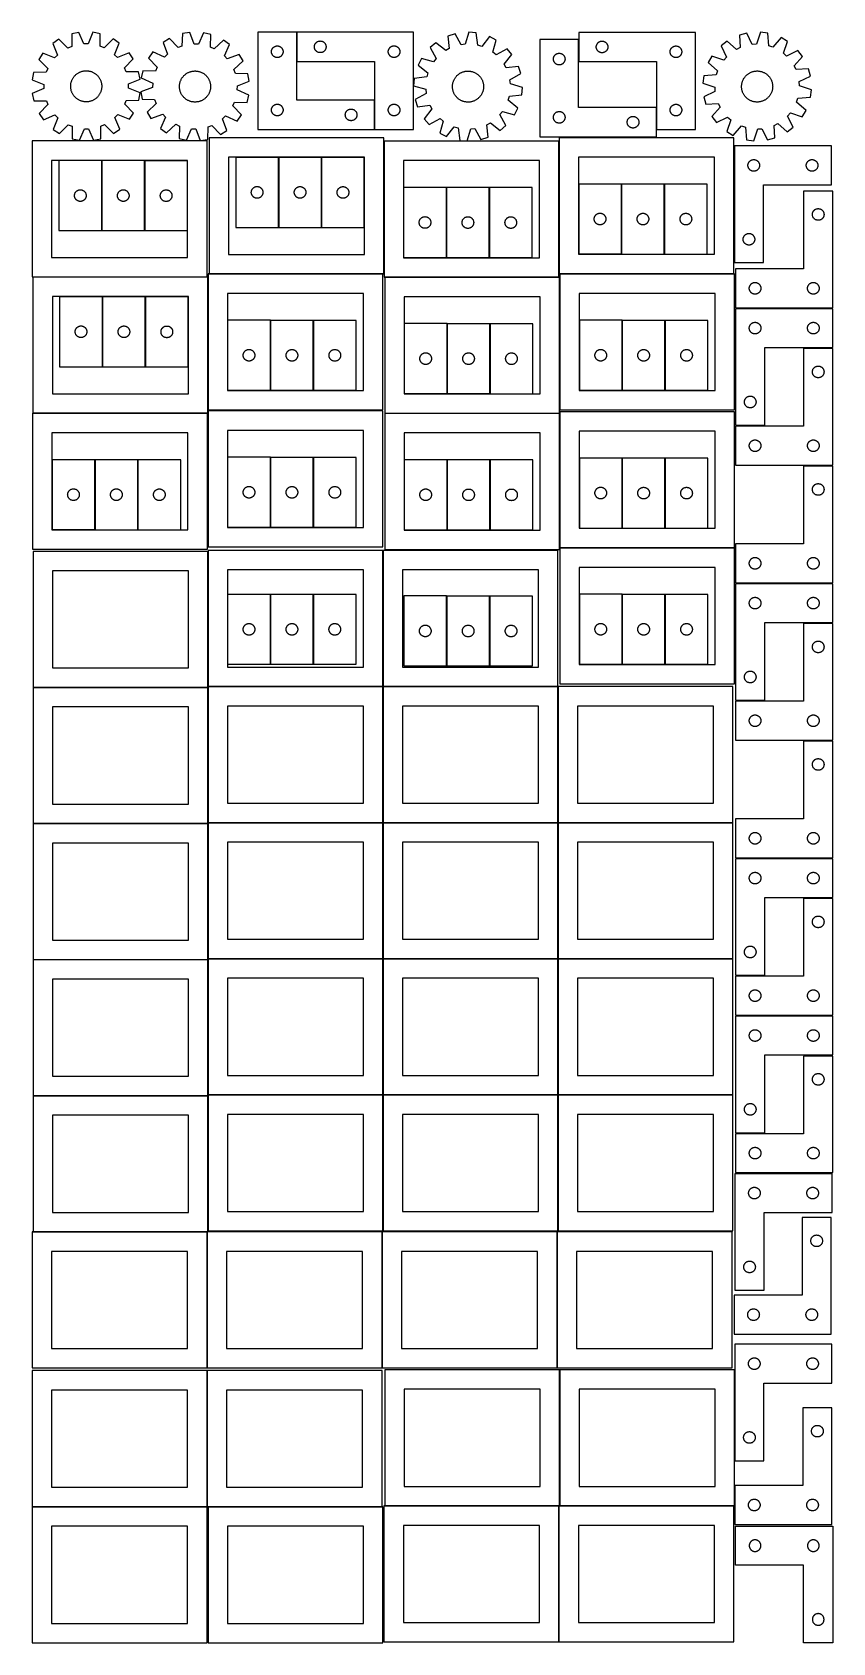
# Model space of a CAD drawing. Header units: millimetres. Extents: x 7 to 1243, y 7 to 2493.
import ezdxf

# ---------------------------------------------------------------- set-up
doc = ezdxf.new("R2010")
doc.units = ezdxf.units.MM
doc.layers.add('COMMON', color=5, linetype='CONTINUOUS', true_color=0x0000ff)
doc.layers.add('CUT', color=7, linetype='CONTINUOUS', true_color=0x000000)

msp = doc.modelspace()

# ---------------------------------------------------------------- linework, layer by layer
at = {"layer": 'COMMON'}
for p, q in [((277.941928, 1691.883868), (277.941928, 1483.204802)), ((548.141929, 1693.204802), (548.141929, 1483.204802)), ((374.386083, 1625.484187), (374.386083, 1517.484187)), ((440.586084, 1625.484187), (440.586084, 1517.484187)), ((7.841928, 1481.783867), (277.841928, 1481.783867)), ((277.941928, 1481.683867), (277.941928, 1273.004801)), ((278.041929, 1483.104801), (548.041929, 1483.104801)), ((548.141929, 1483.004801), (548.141929, 1273.004801)), ((548.24193, 1483.104801), (818.24193, 1483.104801)), ((818.34193, 1483.004801), (818.34193, 1273.004801)), ((7.841928, 1271.583866), (277.841928, 1271.583866)), ((277.941928, 1271.483866), (277.941928, 1062.8048)), ((278.041929, 1272.9048), (548.041929, 1272.9048)), ((548.141929, 1272.8048), (548.141929, 1062.8048)), ((548.24193, 1272.9048), (818.24193, 1272.9048)), ((818.34193, 1272.8048), (818.34193, 1062.8048)), ((818.441931, 1272.9048), (1088.441931, 1272.9048)), ((7.841928, 1061.383865), (277.841928, 1061.383865)), ((277.941928, 1061.283865), (277.941928, 852.604799)), ((278.041929, 1062.704799), (548.041929, 1062.704799)), ((548.141929, 1062.604799), (548.141929, 852.604799)), ((548.24193, 1062.704799), (818.24193, 1062.704799)), ((818.34193, 1062.604799), (818.34193, 852.604799)), ((818.441931, 1062.704799), (1088.441931, 1062.704799)), ((7.841928, 851.183864), (277.841928, 851.183864)), ((277.941928, 851.083864), (277.941928, 642.404798)), ((278.041929, 852.504798), (548.041929, 852.504798)), ((548.141929, 852.404798), (548.141929, 642.404798)), ((548.24193, 852.504798), (818.24193, 852.504798)), ((818.34193, 852.404798), (818.34193, 642.404798)), ((818.441931, 852.504798), (1088.441931, 852.504798)), ((276.520933, 640.983864), (7.841928, 640.983864)), ((276.620933, 640.883863), (276.620933, 430.883863)), ((546.820935, 430.883863), (546.820935, 640.883863)), ((817.020935, 640.883863), (817.020935, 430.883863)), ((276.620933, 426.720968), (276.620933, 216.720968)), ((820.983737, 428.041933), (820.983737, 218.041933)), ((6.520933, 216.620967), (276.520933, 216.620967)), ((278.041929, 216.620967), (546.720934, 216.620967)), ((550.883737, 217.941932), (819.562864, 217.941932)), ((819.662864, 217.841932), (819.662864, 7.841932)), ((821.083738, 217.941932), (1089.762865, 217.941932))]:
    msp.add_line(p, q, dxfattribs=at)
at = {"layer": 'CUT'}
for p, q in [((78.73818, 2493.221651), (67.436022, 2490.909359)), ((67.436022, 2490.909359), (67.474886, 2471.533061)), ((86.312256, 2475.386971), (78.73818, 2493.221651)), ((100.121071, 2493.338278), (92.741988, 2475.422041)), ((111.447779, 2491.149409), (100.121071, 2493.338278)), ((111.620276, 2471.77384), (111.447779, 2491.149409)), ((238.30098, 2491.308818), (237.654645, 2471.943264)), ((249.677835, 2493.220003), (238.30098, 2491.308818)), ((256.616514, 2475.128647), (249.677835, 2493.220003)), ((271.051476, 2492.580427), (263.043465, 2474.93633)), ((282.293699, 2489.992398), (271.051476, 2492.580427)), ((281.78094, 2470.622847), (282.293699, 2489.992398)), ((414.894468, 2493.343813), (354.894468, 2493.343813)), ((354.894468, 2493.343813), (354.894468, 2343.343813)), ((414.894468, 2388.343813), (414.894468, 2493.343813)), ((595.202448, 2493.415106), (415.202448, 2493.415106)), ((415.202448, 2493.415106), (415.202448, 2448.415106)), ((595.202448, 2343.415106), (595.202448, 2493.415106)), ((659.406725, 2491.07543), (648.41787, 2487.563943)), ((648.41787, 2487.563943), (650.535276, 2468.303647)), ((668.850461, 2474.156262), (659.406725, 2491.07543)), ((680.65369, 2493.485425), (675.239322, 2474.880936)), ((692.149856, 2492.524364), (680.65369, 2493.485425)), ((694.400045, 2473.279129), (692.149856, 2492.524364)), ((1030.404688, 2493.250067), (850.404688, 2493.250067)), ((850.404688, 2493.250067), (850.404688, 2448.250067)), ((1030.404688, 2343.250067), (1030.404688, 2493.250067)), ((1109.647562, 2492.060795), (1098.504978, 2489.07277)), ((1098.504978, 2489.07277), (1099.709421, 2469.733904)), ((1118.280827, 2474.714062), (1109.647562, 2492.060795)), ((1130.984708, 2493.463573), (1124.696805, 2475.135871)), ((1142.422581, 2491.960067), (1130.984708, 2493.463573)), ((1143.760371, 2472.629967), (1142.422581, 2491.960067)), ((47.725439, 2482.618732), (38.168482, 2476.157304)), ((38.168482, 2476.157304), (45.619376, 2458.270812)), ((61.548008, 2469.04011), (47.725439, 2482.618732)), ((67.474886, 2471.533061), (61.548008, 2469.04011)), ((92.741988, 2475.422041), (86.312256, 2475.386971)), ((117.573995, 2469.345688), (111.620276, 2471.77384)), ((131.247625, 2483.07428), (117.573995, 2469.345688)), ((140.874495, 2476.717485), (131.247625, 2483.07428)), ((133.619152, 2458.750782), (140.874495, 2476.717485)), ((192.964394, 2462.939733), (186.271155, 2453.54367)), ((210.663301, 2455.0536), (192.964394, 2462.939733)), ((218.309554, 2483.720371), (208.53009, 2477.600932)), ((208.53009, 2477.600932), (215.343831, 2459.462152)), ((231.64332, 2469.661455), (218.309554, 2483.720371)), ((237.654645, 2471.943264), (231.64332, 2469.661455)), ((263.043465, 2474.93633), (256.616514, 2475.128647)), ((287.645072, 2467.985681), (281.78094, 2470.622847)), ((301.795614, 2481.222168), (287.645072, 2467.985681)), ((311.191678, 2474.528929), (301.795614, 2481.222168)), ((303.305544, 2456.830022), (311.191678, 2474.528929)), ((375.894468, 2463.343813), (375.913737, 2463.932442)), ((375.913737, 2462.755185), (375.894468, 2463.343813)), ((375.913737, 2463.932442), (375.971464, 2464.518549)), ((375.971464, 2462.169078), (375.913737, 2462.755185)), ((375.971464, 2464.518549), (376.0674, 2465.099626)), ((376.0674, 2461.588001), (375.971464, 2462.169078)), ((376.0674, 2465.099626), (376.201135, 2465.673185)), ((376.201135, 2465.673185), (376.372097, 2466.236769)), ((376.372097, 2466.236769), (376.579552, 2466.787964)), ((376.579552, 2466.787964), (376.822613, 2467.324412)), ((376.822613, 2467.324412), (377.100239, 2467.843813)), ((377.100239, 2467.843813), (377.411241, 2468.343946)), ((377.411241, 2468.343946), (377.754288, 2468.822666)), ((377.754288, 2468.822666), (378.127909, 2469.277926)), ((378.127909, 2469.277926), (378.530507, 2469.707774)), ((378.530507, 2469.707774), (378.960355, 2470.110372)), ((378.960355, 2470.110372), (379.415615, 2470.483994)), ((379.415615, 2470.483994), (379.894336, 2470.82704)), ((379.894336, 2470.82704), (380.394468, 2471.138042)), ((380.394468, 2471.138042), (380.913869, 2471.415668)), ((380.913869, 2471.415668), (381.450317, 2471.658729)), ((381.450317, 2471.658729), (382.001513, 2471.866185)), ((382.001513, 2471.866185), (382.565096, 2472.037146)), ((382.565096, 2472.037146), (383.138655, 2472.170881)), ((383.138655, 2472.170881), (383.719732, 2472.266817)), ((383.719732, 2472.266817), (384.30584, 2472.324544)), ((384.30584, 2472.324544), (384.894468, 2472.343813)), ((384.894468, 2472.343813), (385.483096, 2472.324544)), ((385.483096, 2472.324544), (386.069203, 2472.266817)), ((386.069203, 2472.266817), (386.650281, 2472.170881)), ((386.650281, 2472.170881), (387.223839, 2472.037146)), ((387.223839, 2472.037146), (387.787423, 2471.866185)), ((387.787423, 2471.866185), (388.338619, 2471.658729)), ((388.338619, 2471.658729), (388.875066, 2471.415668)), ((388.875066, 2471.415668), (389.394468, 2471.138042)), ((389.394468, 2471.138042), (389.8946, 2470.82704)), ((389.8946, 2470.82704), (390.373321, 2470.483994)), ((390.373321, 2470.483994), (390.82858, 2470.110372)), ((390.82858, 2470.110372), (391.258429, 2469.707774)), ((391.258429, 2469.707774), (391.661026, 2469.277926)), ((391.661026, 2469.277926), (392.034648, 2468.822666)), ((392.034648, 2468.822666), (392.377694, 2468.343946)), ((392.377694, 2468.343946), (392.688696, 2467.843813)), ((392.688696, 2467.843813), (392.966322, 2467.324412)), ((392.966322, 2467.324412), (393.209383, 2466.787964)), ((393.209383, 2466.787964), (393.416839, 2466.236769)), ((393.416839, 2466.236769), (393.5878, 2465.673185)), ((393.5878, 2465.673185), (393.721535, 2465.099626)), ((393.721535, 2465.099626), (393.817471, 2464.518549)), ((393.817471, 2462.169078), (393.721535, 2461.588001)), ((393.817471, 2464.518549), (393.875198, 2463.932442)), ((393.875198, 2462.755185), (393.817471, 2462.169078)), ((393.875198, 2463.932442), (393.894468, 2463.343813)), ((393.894468, 2463.343813), (393.875198, 2462.755185)), ((442.202448, 2470.915106), (442.221718, 2471.503734)), ((442.221718, 2470.326478), (442.202448, 2470.915106)), ((442.221718, 2471.503734), (442.279444, 2472.089842)), ((442.279444, 2469.74037), (442.221718, 2470.326478)), ((442.279444, 2472.089842), (442.37538, 2472.670919)), ((442.37538, 2469.159293), (442.279444, 2469.74037)), ((442.37538, 2472.670919), (442.509116, 2473.244477)), ((442.509116, 2468.585735), (442.37538, 2469.159293)), ((442.509116, 2473.244477), (442.680077, 2473.808061)), ((442.680077, 2468.022151), (442.509116, 2468.585735)), ((442.680077, 2473.808061), (442.887532, 2474.359257)), ((442.887532, 2467.470955), (442.680077, 2468.022151)), ((442.887532, 2474.359257), (443.130593, 2474.895704)), ((443.130593, 2466.934508), (442.887532, 2467.470955)), ((443.130593, 2474.895704), (443.408219, 2475.415106)), ((443.408219, 2466.415106), (443.130593, 2466.934508)), ((443.408219, 2475.415106), (443.719222, 2475.915238)), ((443.719222, 2465.914974), (443.408219, 2466.415106)), ((443.719222, 2475.915238), (444.062268, 2476.393959)), ((444.062268, 2465.436253), (443.719222, 2465.914974)), ((444.062268, 2476.393959), (444.43589, 2476.849218)), ((444.43589, 2464.980994), (444.062268, 2465.436253)), ((444.43589, 2476.849218), (444.838487, 2477.279067)), ((444.838487, 2464.551145), (444.43589, 2464.980994)), ((444.838487, 2477.279067), (445.268336, 2477.681664)), ((445.268336, 2464.148548), (444.838487, 2464.551145)), ((445.268336, 2477.681664), (445.723595, 2478.055286)), ((445.723595, 2463.774926), (445.268336, 2464.148548)), ((445.723595, 2478.055286), (446.202316, 2478.398333)), ((446.202316, 2463.43188), (445.723595, 2463.774926)), ((446.202316, 2478.398333), (446.702448, 2478.709335)), ((446.702448, 2463.120877), (446.202316, 2463.43188)), ((446.702448, 2478.709335), (447.22185, 2478.986961)), ((447.22185, 2462.843251), (446.702448, 2463.120877)), ((447.22185, 2478.986961), (447.758297, 2479.230022)), ((447.758297, 2462.60019), (447.22185, 2462.843251)), ((447.758297, 2479.230022), (448.309493, 2479.437477)), ((448.309493, 2462.392735), (447.758297, 2462.60019)), ((448.309493, 2479.437477), (448.873077, 2479.608439)), ((448.873077, 2462.221774), (448.309493, 2462.392735)), ((448.873077, 2479.608439), (449.446635, 2479.742174)), ((449.446635, 2462.088039), (448.873077, 2462.221774)), ((449.446635, 2479.742174), (450.027712, 2479.83811)), ((450.027712, 2479.83811), (450.61382, 2479.895836)), ((450.61382, 2479.895836), (451.202448, 2479.915106)), ((451.202448, 2479.915106), (451.791076, 2479.895836)), ((451.791076, 2479.895836), (452.377184, 2479.83811)), ((452.377184, 2479.83811), (452.958261, 2479.742174)), ((452.958261, 2479.742174), (453.531819, 2479.608439)), ((453.531819, 2462.221774), (452.958261, 2462.088039)), ((453.531819, 2479.608439), (454.095403, 2479.437477)), ((454.095403, 2462.392735), (453.531819, 2462.221774)), ((454.095403, 2479.437477), (454.646599, 2479.230022)), ((454.646599, 2462.60019), (454.095403, 2462.392735)), ((454.646599, 2479.230022), (455.183046, 2478.986961)), ((455.183046, 2462.843251), (454.646599, 2462.60019)), ((455.183046, 2478.986961), (455.702448, 2478.709335)), ((455.702448, 2463.120877), (455.183046, 2462.843251)), ((455.702448, 2478.709335), (456.20258, 2478.398333)), ((456.20258, 2463.43188), (455.702448, 2463.120877)), ((456.20258, 2478.398333), (456.681301, 2478.055286)), ((456.681301, 2463.774926), (456.20258, 2463.43188)), ((456.681301, 2478.055286), (457.13656, 2477.681664)), ((457.13656, 2464.148548), (456.681301, 2463.774926)), ((457.13656, 2477.681664), (457.566409, 2477.279067)), ((457.566409, 2464.551145), (457.13656, 2464.148548)), ((457.566409, 2477.279067), (457.969006, 2476.849218)), ((457.969006, 2464.980994), (457.566409, 2464.551145)), ((457.969006, 2476.849218), (458.342628, 2476.393959)), ((458.342628, 2465.436253), (457.969006, 2464.980994)), ((458.342628, 2476.393959), (458.685675, 2475.915238)), ((458.685675, 2465.914974), (458.342628, 2465.436253)), ((458.685675, 2475.915238), (458.996677, 2475.415106)), ((458.996677, 2466.415106), (458.685675, 2465.914974)), ((458.996677, 2475.415106), (459.274303, 2474.895704)), ((459.274303, 2466.934508), (458.996677, 2466.415106)), ((459.274303, 2474.895704), (459.517364, 2474.359257)), ((459.517364, 2467.470955), (459.274303, 2466.934508)), ((459.517364, 2474.359257), (459.724819, 2473.808061)), ((459.724819, 2468.022151), (459.517364, 2467.470955)), ((459.724819, 2473.808061), (459.89578, 2473.244477)), ((459.89578, 2468.585735), (459.724819, 2468.022151)), ((459.89578, 2473.244477), (460.029516, 2472.670919)), ((460.029516, 2469.159293), (459.89578, 2468.585735)), ((460.029516, 2472.670919), (460.125452, 2472.089842)), ((460.125452, 2469.74037), (460.029516, 2469.159293)), ((460.125452, 2472.089842), (460.183178, 2471.503734)), ((460.183178, 2470.326478), (460.125452, 2469.74037)), ((460.183178, 2471.503734), (460.202448, 2470.915106)), ((460.202448, 2470.915106), (460.183178, 2470.326478)), ((556.202448, 2463.415106), (556.221718, 2464.003734)), ((556.221718, 2462.826478), (556.202448, 2463.415106)), ((556.221718, 2464.003734), (556.279444, 2464.589842)), ((556.279444, 2462.24037), (556.221718, 2462.826478)), ((556.279444, 2464.589842), (556.37538, 2465.170919)), ((556.37538, 2461.659293), (556.279444, 2462.24037)), ((556.37538, 2465.170919), (556.509116, 2465.744477)), ((556.509116, 2465.744477), (556.680077, 2466.308061)), ((556.680077, 2466.308061), (556.887532, 2466.859257)), ((556.887532, 2466.859257), (557.130593, 2467.395704)), ((557.130593, 2467.395704), (557.408219, 2467.915106)), ((557.408219, 2467.915106), (557.719222, 2468.415238)), ((557.719222, 2468.415238), (558.062268, 2468.893959)), ((558.062268, 2468.893959), (558.43589, 2469.349218)), ((558.43589, 2469.349218), (558.838487, 2469.779067)), ((558.838487, 2469.779067), (559.268336, 2470.181664)), ((559.268336, 2470.181664), (559.723595, 2470.555286)), ((559.723595, 2470.555286), (560.202316, 2470.898333)), ((560.202316, 2470.898333), (560.702448, 2471.209335)), ((560.702448, 2471.209335), (561.22185, 2471.486961)), ((561.22185, 2471.486961), (561.758297, 2471.730022)), ((561.758297, 2471.730022), (562.309493, 2471.937477)), ((562.309493, 2471.937477), (562.873077, 2472.108439)), ((562.873077, 2472.108439), (563.446635, 2472.242174)), ((563.446635, 2472.242174), (564.027712, 2472.33811)), ((564.027712, 2472.33811), (564.61382, 2472.395836)), ((564.61382, 2472.395836), (565.202448, 2472.415106)), ((565.202448, 2472.415106), (565.791076, 2472.395836)), ((565.791076, 2472.395836), (566.377184, 2472.33811)), ((566.377184, 2472.33811), (566.958261, 2472.242174)), ((566.958261, 2472.242174), (567.531819, 2472.108439)), ((567.531819, 2472.108439), (568.095403, 2471.937477)), ((568.095403, 2471.937477), (568.646599, 2471.730022)), ((568.646599, 2471.730022), (569.183046, 2471.486961)), ((569.183046, 2471.486961), (569.702448, 2471.209335)), ((569.702448, 2471.209335), (570.20258, 2470.898333)), ((570.20258, 2470.898333), (570.681301, 2470.555286)), ((570.681301, 2470.555286), (571.13656, 2470.181664)), ((571.13656, 2470.181664), (571.566409, 2469.779067)), ((571.566409, 2469.779067), (571.969006, 2469.349218)), ((571.969006, 2469.349218), (572.342628, 2468.893959)), ((572.342628, 2468.893959), (572.685675, 2468.415238)), ((572.685675, 2468.415238), (572.996677, 2467.915106)), ((572.996677, 2467.915106), (573.274303, 2467.395704)), ((573.274303, 2467.395704), (573.517364, 2466.859257)), ((573.517364, 2466.859257), (573.724819, 2466.308061)), ((573.724819, 2466.308061), (573.89578, 2465.744477)), ((573.89578, 2465.744477), (574.029516, 2465.170919)), ((574.029516, 2465.170919), (574.125452, 2464.589842)), ((574.125452, 2462.24037), (574.029516, 2461.659293)), ((574.125452, 2464.589842), (574.183178, 2464.003734)), ((574.183178, 2462.826478), (574.125452, 2462.24037)), ((574.183178, 2464.003734), (574.202448, 2463.415106)), ((574.202448, 2463.415106), (574.183178, 2462.826478)), ((629.710499, 2477.206536), (620.901909, 2469.757093)), ((620.901909, 2469.757093), (630.228733, 2452.773195)), ((644.910059, 2465.189224), (629.710499, 2477.206536)), ((650.535276, 2468.303647), (644.910059, 2465.189224)), ((675.239322, 2474.880936), (668.850461, 2474.156262)), ((700.579903, 2471.503729), (694.400045, 2473.279129)), ((712.701757, 2486.620047), (700.579903, 2471.503729)), ((722.955047, 2481.33275), (712.701757, 2486.620047)), ((717.669119, 2462.691361), (722.955047, 2481.33275)), ((722.699147, 2458.686176), (717.669119, 2462.691361)), ((739.683044, 2468.013001), (722.699147, 2458.686176)), ((747.132488, 2459.20441), (739.683044, 2468.013001)), ((850.192624, 2482.038638), (790.192624, 2482.038638)), ((790.192624, 2482.038638), (790.192624, 2332.038638)), ((850.192624, 2377.038638), (850.192624, 2482.038638)), ((877.404688, 2470.750067), (877.423958, 2471.338695)), ((877.423958, 2470.161439), (877.404688, 2470.750067)), ((877.423958, 2471.338695), (877.481684, 2471.924803)), ((877.481684, 2469.575331), (877.423958, 2470.161439)), ((877.481684, 2471.924803), (877.57762, 2472.50588)), ((877.57762, 2468.994254), (877.481684, 2469.575331)), ((877.57762, 2472.50588), (877.711356, 2473.079438)), ((877.711356, 2468.420696), (877.57762, 2468.994254)), ((877.711356, 2473.079438), (877.882317, 2473.643022)), ((877.882317, 2467.857112), (877.711356, 2468.420696)), ((877.882317, 2473.643022), (878.089772, 2474.194218)), ((878.089772, 2467.305916), (877.882317, 2467.857112)), ((878.089772, 2474.194218), (878.332833, 2474.730665)), ((878.332833, 2466.769469), (878.089772, 2467.305916)), ((878.332833, 2474.730665), (878.610459, 2475.250067)), ((878.610459, 2466.250067), (878.332833, 2466.769469)), ((878.610459, 2475.250067), (878.921461, 2475.750199)), ((878.921461, 2465.749935), (878.610459, 2466.250067)), ((878.921461, 2475.750199), (879.264508, 2476.22892)), ((879.264508, 2465.271214), (878.921461, 2465.749935)), ((879.264508, 2476.22892), (879.63813, 2476.684179)), ((879.63813, 2464.815955), (879.264508, 2465.271214)), ((879.63813, 2476.684179), (880.040727, 2477.114028)), ((880.040727, 2464.386106), (879.63813, 2464.815955)), ((880.040727, 2477.114028), (880.470576, 2477.516625)), ((880.470576, 2463.983509), (880.040727, 2464.386106)), ((880.470576, 2477.516625), (880.925835, 2477.890247)), ((880.925835, 2463.609887), (880.470576, 2463.983509)), ((880.925835, 2477.890247), (881.404556, 2478.233294)), ((881.404556, 2463.26684), (880.925835, 2463.609887)), ((881.404556, 2478.233294), (881.904688, 2478.544296)), ((881.904688, 2462.955838), (881.404556, 2463.26684)), ((881.904688, 2478.544296), (882.42409, 2478.821922)), ((882.42409, 2462.678212), (881.904688, 2462.955838)), ((882.42409, 2478.821922), (882.960537, 2479.064983)), ((882.960537, 2462.435151), (882.42409, 2462.678212)), ((882.960537, 2479.064983), (883.511733, 2479.272438)), ((883.511733, 2462.227696), (882.960537, 2462.435151)), ((883.511733, 2479.272438), (884.075317, 2479.443399)), ((884.075317, 2462.056735), (883.511733, 2462.227696)), ((884.075317, 2479.443399), (884.648875, 2479.577135)), ((884.648875, 2479.577135), (885.229952, 2479.673071)), ((885.229952, 2479.673071), (885.81606, 2479.730797)), ((885.81606, 2479.730797), (886.404688, 2479.750067)), ((886.404688, 2479.750067), (886.993316, 2479.730797)), ((886.993316, 2479.730797), (887.579424, 2479.673071)), ((887.579424, 2479.673071), (888.160501, 2479.577135)), ((888.160501, 2479.577135), (888.734059, 2479.443399)), ((888.734059, 2479.443399), (889.297643, 2479.272438)), ((889.297643, 2462.227696), (888.734059, 2462.056735)), ((889.297643, 2479.272438), (889.848839, 2479.064983)), ((889.848839, 2462.435151), (889.297643, 2462.227696)), ((889.848839, 2479.064983), (890.385286, 2478.821922)), ((890.385286, 2462.678212), (889.848839, 2462.435151)), ((890.385286, 2478.821922), (890.904688, 2478.544296)), ((890.904688, 2462.955838), (890.385286, 2462.678212)), ((890.904688, 2478.544296), (891.40482, 2478.233294)), ((891.40482, 2463.26684), (890.904688, 2462.955838)), ((891.40482, 2478.233294), (891.883541, 2477.890247)), ((891.883541, 2463.609887), (891.40482, 2463.26684)), ((891.883541, 2477.890247), (892.3388, 2477.516625)), ((892.3388, 2463.983509), (891.883541, 2463.609887)), ((892.3388, 2477.516625), (892.768649, 2477.114028)), ((892.768649, 2464.386106), (892.3388, 2463.983509)), ((892.768649, 2477.114028), (893.171246, 2476.684179)), ((893.171246, 2464.815955), (892.768649, 2464.386106)), ((893.171246, 2476.684179), (893.544868, 2476.22892)), ((893.544868, 2465.271214), (893.171246, 2464.815955)), ((893.544868, 2476.22892), (893.887915, 2475.750199)), ((893.887915, 2465.749935), (893.544868, 2465.271214)), ((893.887915, 2475.750199), (894.198917, 2475.250067)), ((894.198917, 2466.250067), (893.887915, 2465.749935)), ((894.198917, 2475.250067), (894.476543, 2474.730665)), ((894.476543, 2466.769469), (894.198917, 2466.250067)), ((894.476543, 2474.730665), (894.719604, 2474.194218)), ((894.719604, 2467.305916), (894.476543, 2466.769469)), ((894.719604, 2474.194218), (894.927059, 2473.643022)), ((894.927059, 2467.857112), (894.719604, 2467.305916)), ((894.927059, 2473.643022), (895.09802, 2473.079438)), ((895.09802, 2468.420696), (894.927059, 2467.857112)), ((895.09802, 2473.079438), (895.231756, 2472.50588)), ((895.231756, 2468.994254), (895.09802, 2468.420696)), ((895.231756, 2472.50588), (895.327692, 2471.924803)), ((895.327692, 2469.575331), (895.231756, 2468.994254)), ((895.327692, 2471.924803), (895.385418, 2471.338695)), ((895.385418, 2470.161439), (895.327692, 2469.575331)), ((895.385418, 2471.338695), (895.404688, 2470.750067)), ((895.404688, 2470.750067), (895.385418, 2470.161439)), ((991.404688, 2463.250067), (991.423958, 2463.838695)), ((991.423958, 2462.661439), (991.404688, 2463.250067)), ((991.423958, 2463.838695), (991.481684, 2464.424803)), ((991.481684, 2462.075331), (991.423958, 2462.661439)), ((991.481684, 2464.424803), (991.57762, 2465.00588)), ((991.57762, 2465.00588), (991.711356, 2465.579438)), ((991.711356, 2465.579438), (991.882317, 2466.143022)), ((991.882317, 2466.143022), (992.089772, 2466.694218)), ((992.089772, 2466.694218), (992.332833, 2467.230665)), ((992.332833, 2467.230665), (992.610459, 2467.750067)), ((992.610459, 2467.750067), (992.921461, 2468.250199)), ((992.921461, 2468.250199), (993.264508, 2468.72892)), ((993.264508, 2468.72892), (993.63813, 2469.184179)), ((993.63813, 2469.184179), (994.040727, 2469.614028)), ((994.040727, 2469.614028), (994.470576, 2470.016625)), ((994.470576, 2470.016625), (994.925835, 2470.390247)), ((994.925835, 2470.390247), (995.404556, 2470.733294)), ((995.404556, 2470.733294), (995.904688, 2471.044296)), ((995.904688, 2471.044296), (996.42409, 2471.321922)), ((996.42409, 2471.321922), (996.960537, 2471.564983)), ((996.960537, 2471.564983), (997.511733, 2471.772438)), ((997.511733, 2471.772438), (998.075317, 2471.943399)), ((998.075317, 2471.943399), (998.648875, 2472.077135)), ((998.648875, 2472.077135), (999.229952, 2472.173071)), ((999.229952, 2472.173071), (999.81606, 2472.230797)), ((999.81606, 2472.230797), (1000.404688, 2472.250067)), ((1000.404688, 2472.250067), (1000.993316, 2472.230797)), ((1000.993316, 2472.230797), (1001.579424, 2472.173071)), ((1001.579424, 2472.173071), (1002.160501, 2472.077135)), ((1002.160501, 2472.077135), (1002.734059, 2471.943399)), ((1002.734059, 2471.943399), (1003.297643, 2471.772438)), ((1003.297643, 2471.772438), (1003.848839, 2471.564983)), ((1003.848839, 2471.564983), (1004.385286, 2471.321922)), ((1004.385286, 2471.321922), (1004.904688, 2471.044296)), ((1004.904688, 2471.044296), (1005.40482, 2470.733294)), ((1005.40482, 2470.733294), (1005.883541, 2470.390247)), ((1005.883541, 2470.390247), (1006.3388, 2470.016625)), ((1006.3388, 2470.016625), (1006.768649, 2469.614028)), ((1006.768649, 2469.614028), (1007.171246, 2469.184179)), ((1007.171246, 2469.184179), (1007.544868, 2468.72892)), ((1007.544868, 2468.72892), (1007.887915, 2468.250199)), ((1007.887915, 2468.250199), (1008.198917, 2467.750067)), ((1008.198917, 2467.750067), (1008.476543, 2467.230665)), ((1008.476543, 2467.230665), (1008.719604, 2466.694218)), ((1008.719604, 2466.694218), (1008.927059, 2466.143022)), ((1008.927059, 2466.143022), (1009.09802, 2465.579438)), ((1009.09802, 2465.579438), (1009.231756, 2465.00588)), ((1009.231756, 2465.00588), (1009.327692, 2464.424803)), ((1009.327692, 2464.424803), (1009.385418, 2463.838695)), ((1009.385418, 2462.661439), (1009.327692, 2462.075331)), ((1009.385418, 2463.838695), (1009.404688, 2463.250067)), ((1009.404688, 2463.250067), (1009.385418, 2462.661439)), ((1079.328845, 2479.611399), (1070.177908, 2472.586741)), ((1070.177908, 2472.586741), (1078.691331, 2455.180879)), ((1093.94325, 2466.888915), (1079.328845, 2479.611399)), ((1099.709421, 2469.733904), (1093.94325, 2466.888915)), ((1124.696805, 2475.135871), (1118.280827, 2474.714062)), ((1149.849381, 2470.56438), (1143.760371, 2472.629967)), ((1162.672354, 2485.090693), (1149.849381, 2470.56438)), ((1172.664203, 2479.324549), (1162.672354, 2485.090693)), ((1166.502852, 2460.953916), (1172.664203, 2479.324549)), ((1188.743759, 2465.228822), (1171.337897, 2456.715398)), ((1195.768416, 2456.077885), (1188.743759, 2465.228822)), ((23.130963, 2460.954849), (16.774168, 2451.327979)), ((16.774168, 2451.327979), (30.50276, 2437.654349)), ((41.097666, 2453.699507), (23.130963, 2460.954849)), ((30.50276, 2437.654349), (28.074608, 2431.70063)), ((45.619376, 2458.270812), (41.097666, 2453.699507)), ((138.190457, 2454.229072), (133.619152, 2458.750782)), ((156.076949, 2461.679966), (138.190457, 2454.229072)), ((148.959755, 2438.300439), (162.538377, 2452.123009)), ((151.452707, 2432.373562), (148.959755, 2438.300439)), ((162.538377, 2452.123009), (156.076949, 2461.679966)), ((186.271155, 2453.54367), (199.507642, 2439.393128)), ((199.507642, 2439.393128), (196.870476, 2433.528996)), ((215.343831, 2459.462152), (210.663301, 2455.0536)), ((307.714096, 2452.149492), (303.305544, 2456.830022)), ((325.852876, 2458.963234), (307.714096, 2452.149492)), ((317.913399, 2435.850003), (331.972315, 2449.183769)), ((331.972315, 2449.183769), (325.852876, 2458.963234)), ((376.201135, 2461.014442), (376.0674, 2461.588001)), ((376.372097, 2460.450858), (376.201135, 2461.014442)), ((376.579552, 2459.899663), (376.372097, 2460.450858)), ((376.822613, 2459.363215), (376.579552, 2459.899663)), ((377.100239, 2458.843813), (376.822613, 2459.363215)), ((377.411241, 2458.343681), (377.100239, 2458.843813)), ((377.754288, 2457.864961), (377.411241, 2458.343681)), ((378.127909, 2457.409701), (377.754288, 2457.864961)), ((378.530507, 2456.979852), (378.127909, 2457.409701)), ((378.960355, 2456.577255), (378.530507, 2456.979852)), ((379.415615, 2456.203633), (378.960355, 2456.577255)), ((379.894336, 2455.860587), (379.415615, 2456.203633)), ((380.394468, 2455.549585), (379.894336, 2455.860587)), ((380.913869, 2455.271959), (380.394468, 2455.549585)), ((381.450317, 2455.028898), (380.913869, 2455.271959)), ((382.001513, 2454.821442), (381.450317, 2455.028898)), ((382.565096, 2454.650481), (382.001513, 2454.821442)), ((383.138655, 2454.516746), (382.565096, 2454.650481)), ((383.719732, 2454.42081), (383.138655, 2454.516746)), ((384.30584, 2454.363083), (383.719732, 2454.42081)), ((384.894468, 2454.343813), (384.30584, 2454.363083)), ((385.483096, 2454.363083), (384.894468, 2454.343813)), ((386.069203, 2454.42081), (385.483096, 2454.363083)), ((386.650281, 2454.516746), (386.069203, 2454.42081)), ((387.223839, 2454.650481), (386.650281, 2454.516746)), ((387.787423, 2454.821442), (387.223839, 2454.650481)), ((388.338619, 2455.028898), (387.787423, 2454.821442)), ((388.875066, 2455.271959), (388.338619, 2455.028898)), ((389.394468, 2455.549585), (388.875066, 2455.271959)), ((389.8946, 2455.860587), (389.394468, 2455.549585)), ((390.373321, 2456.203633), (389.8946, 2455.860587)), ((390.82858, 2456.577255), (390.373321, 2456.203633)), ((391.258429, 2456.979852), (390.82858, 2456.577255)), ((391.661026, 2457.409701), (391.258429, 2456.979852)), ((392.034648, 2457.864961), (391.661026, 2457.409701)), ((392.377694, 2458.343681), (392.034648, 2457.864961)), ((392.688696, 2458.843813), (392.377694, 2458.343681)), ((392.966322, 2459.363215), (392.688696, 2458.843813)), ((393.209383, 2459.899663), (392.966322, 2459.363215)), ((393.416839, 2460.450858), (393.209383, 2459.899663)), ((393.5878, 2461.014442), (393.416839, 2460.450858)), ((393.721535, 2461.588001), (393.5878, 2461.014442)), ((415.202448, 2448.415106), (535.202448, 2448.415106)), ((450.027712, 2461.992102), (449.446635, 2462.088039)), ((450.61382, 2461.934376), (450.027712, 2461.992102)), ((451.202448, 2461.915106), (450.61382, 2461.934376)), ((451.791076, 2461.934376), (451.202448, 2461.915106)), ((452.377184, 2461.992102), (451.791076, 2461.934376)), ((452.958261, 2462.088039), (452.377184, 2461.992102)), ((535.202448, 2448.415106), (535.202448, 2343.415106)), ((556.509116, 2461.085735), (556.37538, 2461.659293)), ((556.680077, 2460.522151), (556.509116, 2461.085735)), ((556.887532, 2459.970955), (556.680077, 2460.522151)), ((557.130593, 2459.434508), (556.887532, 2459.970955)), ((557.408219, 2458.915106), (557.130593, 2459.434508)), ((557.719222, 2458.414974), (557.408219, 2458.915106)), ((558.062268, 2457.936253), (557.719222, 2458.414974)), ((558.43589, 2457.480994), (558.062268, 2457.936253)), ((558.838487, 2457.051145), (558.43589, 2457.480994)), ((559.268336, 2456.648548), (558.838487, 2457.051145)), ((559.723595, 2456.274926), (559.268336, 2456.648548)), ((560.202316, 2455.93188), (559.723595, 2456.274926)), ((560.702448, 2455.620877), (560.202316, 2455.93188)), ((561.22185, 2455.343251), (560.702448, 2455.620877)), ((561.758297, 2455.10019), (561.22185, 2455.343251)), ((562.309493, 2454.892735), (561.758297, 2455.10019)), ((562.873077, 2454.721774), (562.309493, 2454.892735)), ((563.446635, 2454.588039), (562.873077, 2454.721774)), ((564.027712, 2454.492102), (563.446635, 2454.588039)), ((564.61382, 2454.434376), (564.027712, 2454.492102)), ((565.202448, 2454.415106), (564.61382, 2454.434376)), ((565.791076, 2454.434376), (565.202448, 2454.415106)), ((566.377184, 2454.492102), (565.791076, 2454.434376)), ((566.958261, 2454.588039), (566.377184, 2454.492102)), ((567.531819, 2454.721774), (566.958261, 2454.588039)), ((568.095403, 2454.892735), (567.531819, 2454.721774)), ((568.646599, 2455.10019), (568.095403, 2454.892735)), ((569.183046, 2455.343251), (568.646599, 2455.10019)), ((569.702448, 2455.620877), (569.183046, 2455.343251)), ((570.20258, 2455.93188), (569.702448, 2455.620877)), ((570.681301, 2456.274926), (570.20258, 2455.93188)), ((571.13656, 2456.648548), (570.681301, 2456.274926)), ((571.566409, 2457.051145), (571.13656, 2456.648548)), ((571.969006, 2457.480994), (571.566409, 2457.051145)), ((572.342628, 2457.936253), (571.969006, 2457.480994)), ((572.685675, 2458.414974), (572.342628, 2457.936253)), ((572.996677, 2458.915106), (572.685675, 2458.414974)), ((573.274303, 2459.434508), (572.996677, 2458.915106)), ((573.517364, 2459.970955), (573.274303, 2459.434508)), ((573.724819, 2460.522151), (573.517364, 2459.970955)), ((573.89578, 2461.085735), (573.724819, 2460.522151)), ((574.029516, 2461.659293), (573.89578, 2461.085735)), ((607.58216, 2453.029096), (602.294862, 2442.775806)), ((602.294862, 2442.775806), (617.41118, 2430.653952)), ((626.223548, 2447.743167), (607.58216, 2453.029096)), ((630.228733, 2452.773195), (626.223548, 2447.743167)), ((735.115176, 2444.00485), (747.132488, 2459.20441)), ((738.229598, 2438.379634), (735.115176, 2444.00485)), ((757.489895, 2440.497039), (738.229598, 2438.379634)), ((761.001381, 2429.508185), (757.489895, 2440.497039)), ((811.192624, 2452.038638), (811.211894, 2452.627266)), ((811.211894, 2451.45001), (811.192624, 2452.038638)), ((811.211894, 2452.627266), (811.269621, 2453.213373)), ((811.269621, 2450.863902), (811.211894, 2451.45001)), ((811.269621, 2453.213373), (811.365557, 2453.794451)), ((811.365557, 2450.282825), (811.269621, 2450.863902)), ((811.365557, 2453.794451), (811.499292, 2454.368009)), ((811.499292, 2449.709266), (811.365557, 2450.282825)), ((811.499292, 2454.368009), (811.670253, 2454.931593)), ((811.670253, 2449.145682), (811.499292, 2449.709266)), ((811.670253, 2454.931593), (811.877709, 2455.482789)), ((811.877709, 2448.594487), (811.670253, 2449.145682)), ((811.877709, 2455.482789), (812.12077, 2456.019236)), ((812.12077, 2448.058039), (811.877709, 2448.594487)), ((812.12077, 2456.019236), (812.398396, 2456.538638)), ((812.398396, 2447.538638), (812.12077, 2448.058039)), ((812.398396, 2456.538638), (812.709398, 2457.03877)), ((812.709398, 2447.038506), (812.398396, 2447.538638)), ((812.709398, 2457.03877), (813.052444, 2457.517491)), ((813.052444, 2446.559785), (812.709398, 2447.038506)), ((813.052444, 2457.517491), (813.426066, 2457.97275)), ((813.426066, 2446.104525), (813.052444, 2446.559785)), ((813.426066, 2457.97275), (813.828663, 2458.402599)), ((813.828663, 2445.674677), (813.426066, 2446.104525)), ((813.828663, 2458.402599), (814.258512, 2458.805196)), ((814.258512, 2445.272079), (813.828663, 2445.674677)), ((814.258512, 2458.805196), (814.713772, 2459.178818)), ((814.713772, 2444.898458), (814.258512, 2445.272079)), ((814.713772, 2459.178818), (815.192492, 2459.521864)), ((815.192492, 2444.555411), (814.713772, 2444.898458)), ((815.192492, 2459.521864), (815.692624, 2459.832866)), ((815.692624, 2444.244409), (815.192492, 2444.555411)), ((815.692624, 2459.832866), (816.212026, 2460.110492)), ((816.212026, 2443.966783), (815.692624, 2444.244409)), ((816.212026, 2460.110492), (816.748474, 2460.353553)), ((816.748474, 2443.723722), (816.212026, 2443.966783)), ((816.748474, 2460.353553), (817.299669, 2460.561009)), ((817.299669, 2443.516267), (816.748474, 2443.723722)), ((817.299669, 2460.561009), (817.863253, 2460.73197)), ((817.863253, 2443.345305), (817.299669, 2443.516267)), ((817.863253, 2460.73197), (818.436812, 2460.865705)), ((818.436812, 2443.21157), (817.863253, 2443.345305)), ((818.436812, 2460.865705), (819.017889, 2460.961641)), ((819.017889, 2443.115634), (818.436812, 2443.21157)), ((819.017889, 2460.961641), (819.603996, 2461.019368)), ((819.603996, 2443.057907), (819.017889, 2443.115634)), ((819.603996, 2461.019368), (820.192624, 2461.038638)), ((820.192624, 2443.038638), (819.603996, 2443.057907)), ((820.192624, 2461.038638), (820.781253, 2461.019368)), ((820.781253, 2443.057907), (820.192624, 2443.038638)), ((820.781253, 2461.019368), (821.36736, 2460.961641)), ((821.36736, 2443.115634), (820.781253, 2443.057907)), ((821.36736, 2460.961641), (821.948437, 2460.865705)), ((821.948437, 2443.21157), (821.36736, 2443.115634)), ((821.948437, 2460.865705), (822.521996, 2460.73197)), ((822.521996, 2443.345305), (821.948437, 2443.21157)), ((822.521996, 2460.73197), (823.08558, 2460.561009)), ((823.08558, 2443.516267), (822.521996, 2443.345305)), ((823.08558, 2460.561009), (823.636775, 2460.353553)), ((823.636775, 2443.723722), (823.08558, 2443.516267)), ((823.636775, 2460.353553), (824.173223, 2460.110492)), ((824.173223, 2443.966783), (823.636775, 2443.723722)), ((824.173223, 2460.110492), (824.692624, 2459.832866)), ((824.692624, 2444.244409), (824.173223, 2443.966783)), ((824.692624, 2459.832866), (825.192757, 2459.521864)), ((825.192757, 2444.555411), (824.692624, 2444.244409)), ((825.192757, 2459.521864), (825.671477, 2459.178818)), ((825.671477, 2444.898458), (825.192757, 2444.555411)), ((825.671477, 2459.178818), (826.126737, 2458.805196)), ((826.126737, 2445.272079), (825.671477, 2444.898458)), ((826.126737, 2458.805196), (826.556585, 2458.402599)), ((826.556585, 2445.674677), (826.126737, 2445.272079)), ((826.556585, 2458.402599), (826.959183, 2457.97275)), ((826.959183, 2446.104525), (826.556585, 2445.674677)), ((826.959183, 2457.97275), (827.332804, 2457.517491)), ((827.332804, 2446.559785), (826.959183, 2446.104525)), ((827.332804, 2457.517491), (827.675851, 2457.03877)), ((827.675851, 2447.038506), (827.332804, 2446.559785)), ((827.675851, 2457.03877), (827.986853, 2456.538638)), ((827.986853, 2447.538638), (827.675851, 2447.038506)), ((827.986853, 2456.538638), (828.264479, 2456.019236)), ((828.264479, 2448.058039), (827.986853, 2447.538638)), ((828.264479, 2456.019236), (828.50754, 2455.482789)), ((828.50754, 2448.594487), (828.264479, 2448.058039)), ((828.50754, 2455.482789), (828.714996, 2454.931593)), ((828.714996, 2449.145682), (828.50754, 2448.594487)), ((828.714996, 2454.931593), (828.885957, 2454.368009)), ((828.885957, 2449.709266), (828.714996, 2449.145682)), ((828.885957, 2454.368009), (829.019692, 2453.794451)), ((829.019692, 2450.282825), (828.885957, 2449.709266)), ((829.019692, 2453.794451), (829.115628, 2453.213373)), ((829.115628, 2450.863902), (829.019692, 2450.282825)), ((829.115628, 2453.213373), (829.173355, 2452.627266)), ((829.173355, 2451.45001), (829.115628, 2450.863902)), ((829.173355, 2452.627266), (829.192624, 2452.038638)), ((829.192624, 2452.038638), (829.173355, 2451.45001)), ((850.404688, 2448.250067), (970.404688, 2448.250067)), ((884.648875, 2461.922999), (884.075317, 2462.056735)), ((885.229952, 2461.827063), (884.648875, 2461.922999)), ((885.81606, 2461.769337), (885.229952, 2461.827063)), ((886.404688, 2461.750067), (885.81606, 2461.769337)), ((886.993316, 2461.769337), (886.404688, 2461.750067)), ((887.579424, 2461.827063), (886.993316, 2461.769337)), ((888.160501, 2461.922999), (887.579424, 2461.827063)), ((888.734059, 2462.056735), (888.160501, 2461.922999)), ((970.404688, 2448.250067), (970.404688, 2343.250067)), ((991.57762, 2461.494254), (991.481684, 2462.075331)), ((991.711356, 2460.920696), (991.57762, 2461.494254)), ((991.882317, 2460.357112), (991.711356, 2460.920696)), ((992.089772, 2459.805916), (991.882317, 2460.357112)), ((992.332833, 2459.269469), (992.089772, 2459.805916)), ((992.610459, 2458.750067), (992.332833, 2459.269469)), ((992.921461, 2458.249935), (992.610459, 2458.750067)), ((993.264508, 2457.771214), (992.921461, 2458.249935)), ((993.63813, 2457.315955), (993.264508, 2457.771214)), ((994.040727, 2456.886106), (993.63813, 2457.315955)), ((994.470576, 2456.483509), (994.040727, 2456.886106)), ((994.925835, 2456.109887), (994.470576, 2456.483509)), ((995.404556, 2455.76684), (994.925835, 2456.109887)), ((995.904688, 2455.455838), (995.404556, 2455.76684)), ((996.42409, 2455.178212), (995.904688, 2455.455838)), ((996.960537, 2454.935151), (996.42409, 2455.178212)), ((997.511733, 2454.727696), (996.960537, 2454.935151)), ((998.075317, 2454.556735), (997.511733, 2454.727696)), ((998.648875, 2454.422999), (998.075317, 2454.556735)), ((999.229952, 2454.327063), (998.648875, 2454.422999)), ((999.81606, 2454.269337), (999.229952, 2454.327063)), ((1000.404688, 2454.250067), (999.81606, 2454.269337)), ((1000.993316, 2454.269337), (1000.404688, 2454.250067)), ((1001.579424, 2454.327063), (1000.993316, 2454.269337)), ((1002.160501, 2454.422999), (1001.579424, 2454.327063)), ((1002.734059, 2454.556735), (1002.160501, 2454.422999)), ((1003.297643, 2454.727696), (1002.734059, 2454.556735)), ((1003.848839, 2454.935151), (1003.297643, 2454.727696)), ((1004.385286, 2455.178212), (1003.848839, 2454.935151)), ((1004.904688, 2455.455838), (1004.385286, 2455.178212)), ((1005.40482, 2455.76684), (1004.904688, 2455.455838)), ((1005.883541, 2456.109887), (1005.40482, 2455.76684)), ((1006.3388, 2456.483509), (1005.883541, 2456.109887)), ((1006.768649, 2456.886106), (1006.3388, 2456.483509)), ((1007.171246, 2457.315955), (1006.768649, 2456.886106)), ((1007.544868, 2457.771214), (1007.171246, 2457.315955)), ((1007.887915, 2458.249935), (1007.544868, 2457.771214)), ((1008.198917, 2458.750067), (1007.887915, 2458.249935)), ((1008.476543, 2459.269469), (1008.198917, 2458.750067)), ((1008.719604, 2459.805916), (1008.476543, 2459.269469)), ((1008.927059, 2460.357112), (1008.719604, 2459.805916)), ((1009.09802, 2460.920696), (1008.927059, 2460.357112)), ((1009.231756, 2461.494254), (1009.09802, 2460.920696)), ((1009.327692, 2462.075331), (1009.231756, 2461.494254)), ((1056.082181, 2456.507186), (1050.316037, 2446.515337)), ((1050.316037, 2446.515337), (1064.84235, 2433.692363)), ((1074.452814, 2450.345834), (1056.082181, 2456.507186)), ((1078.691331, 2455.180879), (1074.452814, 2450.345834)), ((1171.337897, 2456.715398), (1166.502852, 2460.953916)), ((1183.045932, 2441.46348), (1195.768416, 2456.077885)), ((1185.890921, 2435.697309), (1183.045932, 2441.46348)), ((8.699039, 2431.528133), (6.51017, 2420.201425)), ((6.51017, 2420.201425), (24.426407, 2412.822343)), ((28.074608, 2431.70063), (8.699039, 2431.528133)), ((24.426407, 2412.822343), (24.461476, 2406.39261)), ((65.957126, 2411.835895), (66.053374, 2412.810282)), ((66.053374, 2412.810282), (66.189285, 2413.779933)), ((66.189285, 2413.779933), (66.364634, 2414.743234)), ((66.364634, 2414.743234), (66.579129, 2415.698581)), ((66.579129, 2415.698581), (66.832413, 2416.644383)), ((66.832413, 2416.644383), (67.124063, 2417.579068)), ((67.124063, 2417.579068), (67.453596, 2418.501078)), ((67.453596, 2418.501078), (67.820461, 2419.40888)), ((67.820461, 2419.40888), (68.224049, 2420.300963)), ((68.224049, 2420.300963), (68.663689, 2421.175842)), ((68.663689, 2421.175842), (69.138647, 2422.03206)), ((69.138647, 2422.03206), (69.648134, 2422.868193)), ((69.648134, 2422.868193), (70.191302, 2423.682849)), ((70.191302, 2423.682849), (70.767246, 2424.474671)), ((70.767246, 2424.474671), (71.375009, 2425.242343)), ((71.375009, 2425.242343), (72.013578, 2425.984586)), ((72.013578, 2425.984586), (72.68189, 2426.700165)), ((72.68189, 2426.700165), (73.378834, 2427.38789)), ((73.378834, 2427.38789), (74.103249, 2428.046614)), ((74.103249, 2428.046614), (74.85393, 2428.675242)), ((74.85393, 2428.675242), (75.629627, 2429.272728)), ((75.629627, 2429.272728), (76.429048, 2429.838078)), ((76.429048, 2429.838078), (77.250865, 2430.370349)), ((77.250865, 2430.370349), (78.093708, 2430.868657)), ((78.093708, 2430.868657), (78.956175, 2431.332172)), ((78.956175, 2431.332172), (79.83683, 2431.760122)), ((79.83683, 2431.760122), (80.734208, 2432.151795)), ((80.734208, 2432.151795), (81.646815, 2432.50654)), ((81.646815, 2432.50654), (82.573132, 2432.823765)), ((82.573132, 2432.823765), (83.511617, 2433.102943)), ((83.511617, 2433.102943), (84.460709, 2433.34361)), ((84.460709, 2433.34361), (85.418827, 2433.545364)), ((85.418827, 2433.545364), (86.384377, 2433.70787)), ((86.384377, 2433.70787), (87.355752, 2433.830857)), ((87.355752, 2433.830857), (88.331335, 2433.914121)), ((88.331335, 2433.914121), (89.309503, 2433.957523)), ((89.309503, 2433.957523), (90.288626, 2433.960991)), ((90.288626, 2433.960991), (91.267077, 2433.924519)), ((91.267077, 2433.924519), (92.243225, 2433.848167)), ((92.243225, 2433.848167), (93.215447, 2433.732063)), ((93.215447, 2433.732063), (94.182124, 2433.576401)), ((94.182124, 2433.576401), (95.141647, 2433.381438)), ((95.141647, 2433.381438), (96.092419, 2433.147501)), ((96.092419, 2433.147501), (97.032859, 2432.874977)), ((97.032859, 2432.874977), (97.961399, 2432.564321)), ((97.961399, 2432.564321), (98.876496, 2432.216049)), ((98.876496, 2432.216049), (99.776626, 2431.830742)), ((99.776626, 2431.830742), (100.66029, 2431.409041)), ((100.66029, 2431.409041), (101.526019, 2430.951647)), ((101.526019, 2430.951647), (102.372371, 2430.459322)), ((102.372371, 2430.459322), (103.197937, 2429.932885)), ((103.197937, 2429.932885), (104.001343, 2429.373212)), ((104.001343, 2429.373212), (104.781253, 2428.781236)), ((104.781253, 2428.781236), (105.536367, 2428.15794)), ((105.536367, 2428.15794), (106.26543, 2427.504363)), ((106.26543, 2427.504363), (106.967228, 2426.821593)), ((106.967228, 2426.821593), (107.640592, 2426.110766)), ((107.640592, 2426.110766), (108.284402, 2425.373064)), ((108.284402, 2425.373064), (108.897587, 2424.609717)), ((108.897587, 2424.609717), (109.479126, 2423.821994)), ((109.479126, 2423.821994), (110.02805, 2423.011206)), ((110.02805, 2423.011206), (110.543447, 2422.178703)), ((110.543447, 2422.178703), (111.024459, 2421.32587)), ((111.024459, 2421.32587), (111.470284, 2420.454128)), ((111.470284, 2420.454128), (111.880181, 2419.564926)), ((111.880181, 2419.564926), (112.253468, 2418.659745)), ((112.253468, 2418.659745), (112.589523, 2417.740092)), ((112.589523, 2417.740092), (112.887786, 2416.807497)), ((112.887786, 2416.807497), (113.147763, 2415.863512)), ((113.147763, 2415.863512), (113.369019, 2414.909709)), ((113.369019, 2414.909709), (113.551187, 2413.947674)), ((113.551187, 2413.947674), (113.693963, 2412.97901)), ((113.693963, 2412.97901), (113.79711, 2412.005329)), ((170.829005, 2432.412426), (151.452707, 2432.373562)), ((155.306617, 2413.536192), (173.141297, 2421.110268)), ((155.341686, 2407.10646), (155.306617, 2413.536192)), ((173.141297, 2421.110268), (170.829005, 2432.412426)), ((177.500925, 2434.041755), (174.912896, 2422.799532)), ((174.912896, 2422.799532), (192.556993, 2414.791521)), ((196.870476, 2433.528996), (177.500925, 2434.041755)), ((192.556993, 2414.791521), (192.364676, 2408.364569)), ((233.95491, 2411.606266), (234.055804, 2412.580184)), ((234.055804, 2412.580184), (234.196338, 2413.549176)), ((234.196338, 2413.549176), (234.376278, 2414.511629)), ((234.376278, 2414.511629), (234.595327, 2415.465942)), ((234.595327, 2415.465942), (234.853118, 2416.410526)), ((234.853118, 2416.410526), (235.149222, 2417.343809)), ((235.149222, 2417.343809), (235.483148, 2418.264238)), ((235.483148, 2418.264238), (235.854339, 2419.17028)), ((235.854339, 2419.17028), (236.262176, 2420.060428)), ((236.262176, 2420.060428), (236.705983, 2420.9332)), ((236.705983, 2420.9332), (237.185019, 2421.787143)), ((237.185019, 2421.787143), (237.698488, 2422.620837)), ((237.698488, 2422.620837), (238.245534, 2423.432893)), ((238.245534, 2423.432893), (238.825248, 2424.22196)), ((238.825248, 2424.22196), (239.436665, 2424.986725)), ((239.436665, 2424.986725), (240.078766, 2425.725915)), ((240.078766, 2425.725915), (240.750483, 2426.438298)), ((240.750483, 2426.438298), (241.450699, 2427.122691)), ((241.450699, 2427.122691), (242.178247, 2427.777953)), ((242.178247, 2427.777953), (242.931917, 2428.402995)), ((242.931917, 2428.402995), (243.710455, 2428.996775)), ((243.710455, 2428.996775), (244.512564, 2429.558305)), ((244.512564, 2429.558305), (245.336909, 2430.086652)), ((245.336909, 2430.086652), (246.182119, 2430.580934)), ((246.182119, 2430.580934), (247.046786, 2431.040331)), ((247.046786, 2431.040331), (247.929473, 2431.464076)), ((247.929473, 2431.464076), (248.828708, 2431.851466)), ((248.828708, 2431.851466), (249.742996, 2432.201854)), ((249.742996, 2432.201854), (250.670816, 2432.514658)), ((250.670816, 2432.514658), (251.610622, 2432.789358)), ((251.610622, 2432.789358), (252.56085, 2433.025496)), ((252.56085, 2433.025496), (253.51992, 2433.222678)), ((253.51992, 2433.222678), (254.486234, 2433.380578)), ((254.486234, 2433.380578), (255.458184, 2433.498931)), ((255.458184, 2433.498931), (256.434153, 2433.577542)), ((256.434153, 2433.577542), (257.412516, 2433.616278)), ((257.412516, 2433.616278), (258.391645, 2433.615077)), ((258.391645, 2433.615077), (259.369911, 2433.573939)), ((259.369911, 2433.573939), (260.345684, 2433.492933)), ((260.345684, 2433.492933), (261.317341, 2433.372194)), ((261.317341, 2433.372194), (262.283264, 2433.211924)), ((262.283264, 2433.211924), (263.241847, 2433.012388)), ((263.241847, 2433.012388), (264.191493, 2432.773918)), ((264.191493, 2432.773918), (265.130622, 2432.496913)), ((265.130622, 2432.496913), (266.057671, 2432.181832)), ((266.057671, 2432.181832), (266.971096, 2431.829201)), ((266.971096, 2431.829201), (267.869378, 2431.439605)), ((267.869378, 2431.439605), (268.751022, 2431.013695)), ((268.751022, 2431.013695), (269.614559, 2430.552177)), ((269.614559, 2430.552177), (270.458553, 2430.055822)), ((270.458553, 2430.055822), (271.281599, 2429.525454)), ((271.281599, 2429.525454), (272.082328, 2428.961956)), ((272.082328, 2428.961956), (272.859405, 2428.366267)), ((272.859405, 2428.366267), (273.611539, 2427.739378)), ((273.611539, 2427.739378), (274.337477, 2427.082332)), ((274.337477, 2427.082332), (275.03601, 2426.396222)), ((275.03601, 2426.396222), (275.705977, 2425.682192)), ((275.705977, 2425.682192), (276.346262, 2424.941429)), ((276.346262, 2424.941429), (276.9558, 2424.175165)), ((276.9558, 2424.175165), (277.533575, 2423.384678)), ((277.533575, 2423.384678), (278.078627, 2422.571281)), ((278.078627, 2422.571281), (278.590048, 2421.73633)), ((278.590048, 2421.73633), (279.066987, 2420.881213)), ((279.066987, 2420.881213), (279.50865, 2420.007355)), ((279.50865, 2420.007355), (279.914301, 2419.116208)), ((279.914301, 2419.116208), (280.283267, 2418.209258)), ((280.283267, 2418.209258), (280.614933, 2417.288012)), ((280.614933, 2417.288012), (280.908746, 2416.354005)), ((280.908746, 2416.354005), (281.164217, 2415.408791)), ((281.164217, 2415.408791), (281.380923, 2414.453944)), ((281.380923, 2414.453944), (281.558501, 2413.491052)), ((281.558501, 2413.491052), (281.696656, 2412.521718)), ((281.696656, 2412.521718), (281.795158, 2411.547555)), ((320.195209, 2429.838678), (317.913399, 2435.850003)), ((339.560762, 2429.192344), (320.195209, 2429.838678)), ((323.380592, 2410.876809), (341.471947, 2417.815488)), ((341.471947, 2417.815488), (339.560762, 2429.192344)), ((596.390546, 2422.223904), (595.429484, 2410.727738)), ((615.635781, 2424.474094), (596.390546, 2422.223904)), ((617.41118, 2430.653952), (615.635781, 2424.474094)), ((655.513018, 2411.600575), (655.618819, 2412.573972)), ((655.618819, 2412.573972), (655.764234, 2413.542243)), ((655.764234, 2413.542243), (655.949024, 2414.503777)), ((655.949024, 2414.503777), (656.172879, 2415.456974)), ((656.172879, 2415.456974), (656.435427, 2416.400247)), ((656.435427, 2416.400247), (656.736232, 2417.332026)), ((656.736232, 2417.332026), (657.074792, 2418.25076)), ((657.074792, 2418.25076), (657.450544, 2419.15492)), ((657.450544, 2419.15492), (657.862864, 2420.043001)), ((657.862864, 2420.043001), (658.311063, 2420.913525)), ((658.311063, 2420.913525), (658.794397, 2421.765043)), ((658.794397, 2421.765043), (659.312061, 2422.596138)), ((659.312061, 2422.596138), (659.863193, 2423.405427)), ((659.863193, 2423.405427), (660.446877, 2424.191562)), ((660.446877, 2424.191562), (661.06214, 2424.953236)), ((661.06214, 2424.953236), (661.707958, 2425.68918)), ((661.707958, 2425.68918), (662.383258, 2426.398169)), ((662.383258, 2426.398169), (663.086914, 2427.079024)), ((663.086914, 2427.079024), (663.817755, 2427.730611)), ((663.817755, 2427.730611), (664.574566, 2428.351846)), ((664.574566, 2428.351846), (665.356086, 2428.941695)), ((665.356086, 2428.941695), (666.161015, 2429.499176)), ((666.161015, 2429.499176), (666.988013, 2430.023361)), ((666.988013, 2430.023361), (667.835703, 2430.513377)), ((667.835703, 2430.513377), (668.702675, 2430.96841)), ((668.702675, 2430.96841), (669.587485, 2431.387701)), ((669.587485, 2431.387701), (670.488662, 2431.770554)), ((670.488662, 2431.770554), (671.404705, 2432.11633)), ((671.404705, 2432.11633), (672.334089, 2432.424454)), ((672.334089, 2432.424454), (673.275267, 2432.694414)), ((673.275267, 2432.694414), (674.226674, 2432.925759)), ((674.226674, 2432.925759), (675.186725, 2433.118106)), ((675.186725, 2433.118106), (676.153822, 2433.271133)), ((676.153822, 2433.271133), (677.126357, 2433.384586)), ((677.126357, 2433.384586), (678.10271, 2433.458277)), ((678.10271, 2433.458277), (679.081256, 2433.492082)), ((679.081256, 2433.492082), (680.060366, 2433.485946)), ((680.060366, 2433.485946), (681.038412, 2433.439878)), ((681.038412, 2433.439878), (682.013764, 2433.353955)), ((682.013764, 2433.353955), (682.9848, 2433.228321)), ((682.9848, 2433.228321), (683.949904, 2433.063184)), ((683.949904, 2433.063184), (684.907469, 2432.85882)), ((684.907469, 2432.85882), (685.855901, 2432.615567)), ((685.855901, 2432.615567), (686.793622, 2432.333832)), ((686.793622, 2432.333832), (687.719071, 2432.014083)), ((687.719071, 2432.014083), (688.630707, 2431.656852)), ((688.630707, 2431.656852), (689.527014, 2431.262735)), ((689.527014, 2431.262735), (690.4065, 2430.832386)), ((690.4065, 2430.832386), (691.267701, 2430.366522)), ((691.267701, 2430.366522), (692.109182, 2429.865919)), ((692.109182, 2429.865919), (692.929545, 2429.33141)), ((692.929545, 2429.33141), (693.727423, 2428.763884)), ((693.727423, 2428.763884), (694.501489, 2428.164286)), ((694.501489, 2428.164286), (695.250453, 2427.533614)), ((695.250453, 2427.533614), (695.97307, 2426.872917)), ((695.97307, 2426.872917), (696.668137, 2426.183296)), ((696.668137, 2426.183296), (697.334497, 2425.465898)), ((697.334497, 2425.465898), (697.97104, 2424.721917)), ((697.97104, 2424.721917), (698.576708, 2423.952592)), ((698.576708, 2423.952592), (699.150492, 2423.159202)), ((699.150492, 2423.159202), (699.691438, 2422.343069)), ((699.691438, 2422.343069), (700.198644, 2421.505551)), ((700.198644, 2421.505551), (700.671267, 2420.648041)), ((700.671267, 2420.648041), (701.10852, 2419.771968)), ((701.10852, 2419.771968), (701.509675, 2418.878788)), ((701.509675, 2418.878788), (701.874065, 2417.96999)), ((701.874065, 2417.96999), (702.201083, 2417.047084)), ((702.201083, 2417.047084), (702.490185, 2416.111608)), ((702.490185, 2416.111608), (702.74089, 2415.165119)), ((702.74089, 2415.165119), (702.95278, 2414.209191)), ((702.95278, 2414.209191), (703.125503, 2413.245416)), ((703.125503, 2413.245416), (703.258771, 2412.275398)), ((744.082213, 2420.064448), (761.001381, 2429.508185)), ((744.806887, 2413.675588), (744.082213, 2420.064448)), ((763.411377, 2408.26122), (744.806887, 2413.675588)), ((1043.446663, 2426.265564), (1041.943156, 2414.827691)), ((1041.943156, 2414.827691), (1060.270859, 2408.539787)), ((1062.776762, 2427.603354), (1043.446663, 2426.265564)), ((1064.84235, 2433.692363), (1062.776762, 2427.603354)), ((1101.84749, 2411.398354), (1101.939747, 2412.373128)), ((1101.939747, 2412.373128), (1102.071686, 2413.343327)), ((1102.071686, 2413.343327), (1102.243089, 2414.307338)), ((1102.243089, 2414.307338), (1102.45367, 2415.263555)), ((1102.45367, 2415.263555), (1102.703078, 2416.210386)), ((1102.703078, 2416.210386), (1102.990899, 2417.146257)), ((1102.990899, 2417.146257), (1103.316653, 2418.06961)), ((1103.316653, 2418.06961), (1103.679798, 2418.978907)), ((1103.679798, 2418.978907), (1104.07973, 2419.872635)), ((1104.07973, 2419.872635), (1104.515783, 2420.749306)), ((1104.515783, 2420.749306), (1104.987231, 2421.607462)), ((1104.987231, 2421.607462), (1105.49329, 2422.445674)), ((1105.49329, 2422.445674), (1106.033117, 2423.262547)), ((1106.033117, 2423.262547), (1106.605814, 2424.056722)), ((1106.605814, 2424.056722), (1107.210428, 2424.826876)), ((1107.210428, 2424.826876), (1107.845952, 2425.571728)), ((1107.845952, 2425.571728), (1108.511329, 2426.290038)), ((1108.511329, 2426.290038), (1109.20545, 2426.98061)), ((1109.20545, 2426.98061), (1109.927162, 2427.642296)), ((1109.927162, 2427.642296), (1110.675262, 2428.273993)), ((1110.675262, 2428.273993), (1111.448506, 2428.87465)), ((1111.448506, 2428.87465), (1112.245606, 2429.443268)), ((1112.245606, 2429.443268), (1113.065236, 2429.978901)), ((1113.065236, 2429.978901), (1113.906031, 2430.480656)), ((1113.906031, 2430.480656), (1114.766593, 2430.947698)), ((1114.766593, 2430.947698), (1115.645488, 2431.379251)), ((1115.645488, 2431.379251), (1116.541255, 2431.774596)), ((1116.541255, 2431.774596), (1117.452402, 2432.133075)), ((1117.452402, 2432.133075), (1118.377412, 2432.454091)), ((1118.377412, 2432.454091), (1119.314746, 2432.73711)), ((1119.314746, 2432.73711), (1120.262844, 2432.981661)), ((1120.262844, 2432.981661), (1121.220128, 2433.187337)), ((1121.220128, 2433.187337), (1122.185005, 2433.353795)), ((1122.185005, 2433.353795), (1123.155868, 2433.480759)), ((1123.155868, 2433.480759), (1124.131102, 2433.568017)), ((1124.131102, 2433.568017), (1125.109083, 2433.615424)), ((1125.109083, 2433.615424), (1126.088184, 2433.622901)), ((1126.088184, 2433.622901), (1127.066776, 2433.590436)), ((1127.066776, 2433.590436), (1128.043229, 2433.518083)), ((1128.043229, 2433.518083), (1129.015918, 2433.405961)), ((1129.015918, 2433.405961), (1129.983224, 2433.254259)), ((1129.983224, 2433.254259), (1130.943537, 2433.063227)), ((1130.943537, 2433.063227), (1131.89526, 2432.833185)), ((1131.89526, 2432.833185), (1132.836807, 2432.564514)), ((1132.836807, 2432.564514), (1133.766612, 2432.257663)), ((1133.766612, 2432.257663), (1134.683128, 2431.913142)), ((1134.683128, 2431.913142), (1135.584828, 2431.531524)), ((1135.584828, 2431.531524), (1136.470212, 2431.113445)), ((1136.470212, 2431.113445), (1137.337806, 2430.6596)), ((1137.337806, 2430.6596), (1138.186167, 2430.170744)), ((1138.186167, 2430.170744), (1139.013881, 2429.647692)), ((1139.013881, 2429.647692), (1139.819573, 2429.091315)), ((1139.819573, 2429.091315), (1140.6019, 2428.502537)), ((1140.6019, 2428.502537), (1141.359561, 2427.882339)), ((1141.359561, 2427.882339), (1142.091294, 2427.231753)), ((1142.091294, 2427.231753), (1142.795881, 2426.551862)), ((1142.795881, 2426.551862), (1143.472151, 2425.843798)), ((1143.472151, 2425.843798), (1144.118977, 2425.10874)), ((1144.118977, 2425.10874), (1144.735282, 2424.347909)), ((1144.735282, 2424.347909), (1145.320042, 2423.562574)), ((1145.320042, 2423.562574), (1145.872282, 2422.754041)), ((1145.872282, 2422.754041), (1146.391084, 2421.923655)), ((1146.391084, 2421.923655), (1146.875583, 2421.0728)), ((1146.875583, 2421.0728), (1147.324975, 2420.20289)), ((1147.324975, 2420.20289), (1147.738509, 2419.315374)), ((1147.738509, 2419.315374), (1148.1155, 2418.41173)), ((1148.1155, 2418.41173), (1148.455318, 2417.49346)), ((1148.455318, 2417.49346), (1148.757398, 2416.562094)), ((1148.757398, 2416.562094), (1149.021238, 2415.619182)), ((1149.021238, 2415.619182), (1149.246398, 2414.666293)), ((1149.246398, 2414.666293), (1149.432504, 2413.705013)), ((1149.432504, 2413.705013), (1149.579246, 2412.736941)), ((1149.579246, 2412.736941), (1149.686379, 2411.76369)), ((1205.229787, 2436.901752), (1185.890921, 2435.697309)), ((1190.871079, 2417.125903), (1208.217812, 2425.759168)), ((1191.292888, 2410.709925), (1190.871079, 2417.125903)), ((1208.217812, 2425.759168), (1205.229787, 2436.901752)), ((24.461476, 2406.39261), (6.626797, 2398.818534)), ((6.626797, 2398.818534), (8.939089, 2387.516377)), ((8.939089, 2387.516377), (28.315386, 2387.555241)), ((28.315386, 2387.555241), (30.808338, 2381.628363)), ((65.884197, 2409.879401), (65.900703, 2410.858392)), ((65.907637, 2408.900552), (65.884197, 2409.879401)), ((65.900703, 2410.858392), (65.957126, 2411.835895)), ((65.970983, 2407.923473), (65.907637, 2408.900552)), ((66.07413, 2406.949792), (65.970983, 2407.923473)), ((66.216906, 2405.981128), (66.07413, 2406.949792)), ((66.399074, 2405.019093), (66.216906, 2405.981128)), ((66.620331, 2404.06529), (66.399074, 2405.019093)), ((66.880307, 2403.121305), (66.620331, 2404.06529)), ((67.178571, 2402.18871), (66.880307, 2403.121305)), ((67.514626, 2401.269057), (67.178571, 2402.18871)), ((67.887913, 2400.363876), (67.514626, 2401.269057)), ((68.29781, 2399.474674), (67.887913, 2400.363876)), ((68.743635, 2398.602932), (68.29781, 2399.474674)), ((69.224646, 2397.750099), (68.743635, 2398.602932)), ((69.740043, 2396.917596), (69.224646, 2397.750099)), ((70.288968, 2396.106808), (69.740043, 2396.917596)), ((70.870506, 2395.319085), (70.288968, 2396.106808)), ((71.483691, 2394.555738), (70.870506, 2395.319085)), ((72.127501, 2393.818036), (71.483691, 2394.555738)), ((72.800866, 2393.107209), (72.127501, 2393.818036)), ((73.502663, 2392.424439), (72.800866, 2393.107209)), ((74.231726, 2391.770862), (73.502663, 2392.424439)), ((74.986841, 2391.147567), (74.231726, 2391.770862)), ((75.76675, 2390.55559), (74.986841, 2391.147567)), ((76.570157, 2389.995917), (75.76675, 2390.55559)), ((77.395723, 2389.469481), (76.570157, 2389.995917)), ((78.242074, 2388.977155), (77.395723, 2389.469481)), ((79.107803, 2388.519761), (78.242074, 2388.977155)), ((79.991468, 2388.09806), (79.107803, 2388.519761)), ((80.891597, 2387.712753), (79.991468, 2388.09806)), ((81.806694, 2387.364481), (80.891597, 2387.712753)), ((99.033885, 2387.777007), (98.121278, 2387.422262)), ((99.931263, 2388.16868), (99.033885, 2387.777007)), ((100.811918, 2388.59663), (99.931263, 2388.16868)), ((101.674385, 2389.060145), (100.811918, 2388.59663)), ((102.517229, 2389.558453), (101.674385, 2389.060145)), ((103.339045, 2390.090724), (102.517229, 2389.558453)), ((104.138467, 2390.656074), (103.339045, 2390.090724)), ((104.914164, 2391.25356), (104.138467, 2390.656074)), ((105.664844, 2391.882188), (104.914164, 2391.25356)), ((106.38926, 2392.540913), (105.664844, 2391.882188)), ((107.086203, 2393.228637), (106.38926, 2392.540913)), ((107.754516, 2393.944216), (107.086203, 2393.228637)), ((108.393085, 2394.686459), (107.754516, 2393.944216)), ((109.000847, 2395.454131), (108.393085, 2394.686459)), ((109.576792, 2396.245954), (109.000847, 2395.454131)), ((110.119959, 2397.060609), (109.576792, 2396.245954)), ((110.629446, 2397.896742), (110.119959, 2397.060609)), ((111.104405, 2398.75296), (110.629446, 2397.896742)), ((111.544044, 2399.627839), (111.104405, 2398.75296)), ((111.947632, 2400.519922), (111.544044, 2399.627839)), ((112.314498, 2401.427724), (111.947632, 2400.519922)), ((112.64403, 2402.349734), (112.314498, 2401.427724)), ((112.935681, 2403.284419), (112.64403, 2402.349734)), ((113.188964, 2404.230222), (112.935681, 2403.284419)), ((113.403459, 2405.185568), (113.188964, 2404.230222)), ((113.578808, 2406.148869), (113.403459, 2405.185568)), ((113.714719, 2407.11852), (113.578808, 2406.148869)), ((113.810967, 2408.092908), (113.714719, 2407.11852)), ((113.79711, 2412.005329), (113.860456, 2411.02825)), ((113.867391, 2409.07041), (113.810967, 2408.092908)), ((113.860456, 2411.02825), (113.883896, 2410.049401)), ((113.883896, 2410.049401), (113.867391, 2409.07041)), ((149.265333, 2382.274453), (151.693486, 2388.228172)), ((151.693486, 2388.228172), (171.069054, 2388.400669)), ((173.257924, 2399.727377), (155.341686, 2407.10646)), ((171.069054, 2388.400669), (173.257924, 2399.727377)), ((192.364676, 2408.364569), (174.27332, 2401.425891)), ((174.27332, 2401.425891), (176.184505, 2390.049035)), ((176.184505, 2390.049035), (195.550059, 2389.402701)), ((195.550059, 2389.402701), (197.831868, 2383.391376)), ((233.872652, 2409.650143), (233.893826, 2410.629044)), ((233.891423, 2408.671193), (233.872652, 2409.650143)), ((233.950109, 2407.693824), (233.891423, 2408.671193)), ((233.893826, 2410.629044), (233.95491, 2411.606266)), ((234.048611, 2406.719661), (233.950109, 2407.693824)), ((234.186767, 2405.750327), (234.048611, 2406.719661)), ((234.364345, 2404.787435), (234.186767, 2405.750327)), ((234.58105, 2403.832587), (234.364345, 2404.787435)), ((234.836522, 2402.887373), (234.58105, 2403.832587)), ((235.130335, 2401.953367), (234.836522, 2402.887373)), ((235.462, 2401.032121), (235.130335, 2401.953367)), ((235.830966, 2400.12517), (235.462, 2401.032121)), ((236.236618, 2399.234024), (235.830966, 2400.12517)), ((236.678281, 2398.360165), (236.236618, 2399.234024)), ((237.155219, 2397.505049), (236.678281, 2398.360165)), ((237.66664, 2396.670097), (237.155219, 2397.505049)), ((238.211692, 2395.856701), (237.66664, 2396.670097)), ((238.789468, 2395.066213), (238.211692, 2395.856701)), ((239.399005, 2394.29995), (238.789468, 2395.066213)), ((240.03929, 2393.559187), (239.399005, 2394.29995)), ((240.709257, 2392.845157), (240.03929, 2393.559187)), ((241.407791, 2392.159047), (240.709257, 2392.845157)), ((242.133728, 2391.502001), (241.407791, 2392.159047)), ((242.885862, 2390.875112), (242.133728, 2391.502001)), ((243.66294, 2390.279423), (242.885862, 2390.875112)), ((244.463668, 2389.715925), (243.66294, 2390.279423)), ((245.286714, 2389.185557), (244.463668, 2389.715925)), ((246.130708, 2388.689201), (245.286714, 2389.185557)), ((246.994246, 2388.227684), (246.130708, 2388.689201)), ((247.875889, 2387.801773), (246.994246, 2388.227684)), ((248.774171, 2387.412178), (247.875889, 2387.801773)), ((267.815795, 2387.777303), (266.916559, 2387.389913)), ((268.698481, 2388.201048), (267.815795, 2387.777303)), ((269.563148, 2388.660445), (268.698481, 2388.201048)), ((270.408358, 2389.154727), (269.563148, 2388.660445)), ((271.232704, 2389.683074), (270.408358, 2389.154727)), ((272.034813, 2390.244604), (271.232704, 2389.683074)), ((272.81335, 2390.838384), (272.034813, 2390.244604)), ((273.56702, 2391.463425), (272.81335, 2390.838384)), ((274.294568, 2392.118688), (273.56702, 2391.463425)), ((274.994784, 2392.80308), (274.294568, 2392.118688)), ((275.666501, 2393.515464), (274.994784, 2392.80308)), ((276.308603, 2394.254654), (275.666501, 2393.515464)), ((276.920019, 2395.019419), (276.308603, 2394.254654)), ((277.499733, 2395.808486), (276.920019, 2395.019419)), ((278.046779, 2396.620542), (277.499733, 2395.808486)), ((278.560248, 2397.454235), (278.046779, 2396.620542)), ((279.039284, 2398.308179), (278.560248, 2397.454235)), ((279.483091, 2399.180951), (279.039284, 2398.308179)), ((279.890929, 2400.071099), (279.483091, 2399.180951)), ((280.262119, 2400.977141), (279.890929, 2400.071099)), ((280.596045, 2401.89757), (280.262119, 2400.977141)), ((280.89215, 2402.830853), (280.596045, 2401.89757)), ((281.149941, 2403.775437), (280.89215, 2402.830853)), ((281.368989, 2404.72975), (281.149941, 2403.775437)), ((281.54893, 2405.692203), (281.368989, 2404.72975)), ((281.689464, 2406.661195), (281.54893, 2405.692203)), ((281.790357, 2407.635113), (281.689464, 2406.661195)), ((281.851441, 2408.612335), (281.790357, 2407.635113)), ((281.795158, 2411.547555), (281.853844, 2410.570186)), ((281.872616, 2409.591236), (281.851441, 2408.612335)), ((281.853844, 2410.570186), (281.872616, 2409.591236)), ((323.188274, 2404.449858), (323.380592, 2410.876809)), ((340.832371, 2396.441847), (323.188274, 2404.449858)), ((338.244342, 2385.199624), (340.832371, 2396.441847)), ((534.894468, 2388.343813), (414.894468, 2388.343813)), ((534.894468, 2343.343813), (534.894468, 2388.343813)), ((595.429484, 2410.727738), (614.033974, 2405.31337)), ((614.758648, 2398.92451), (597.839479, 2389.480773)), ((597.839479, 2389.480773), (601.350966, 2378.491918)), ((614.033974, 2405.31337), (614.758648, 2398.92451)), ((655.420902, 2409.644891), (655.447009, 2410.623673)), ((655.434739, 2408.665859), (655.420902, 2409.644891)), ((655.488498, 2407.688206), (655.434739, 2408.665859)), ((655.447009, 2410.623673), (655.513018, 2411.600575)), ((655.58209, 2406.71356), (655.488498, 2407.688206)), ((655.715358, 2405.743542), (655.58209, 2406.71356)), ((655.888081, 2404.779767), (655.715358, 2405.743542)), ((656.099971, 2403.823839), (655.888081, 2404.779767)), ((656.350675, 2402.87735), (656.099971, 2403.823839)), ((656.639777, 2401.941874), (656.350675, 2402.87735)), ((656.966796, 2401.018968), (656.639777, 2401.941874)), ((657.331186, 2400.11017), (656.966796, 2401.018968)), ((657.732341, 2399.21699), (657.331186, 2400.11017)), ((658.169594, 2398.340917), (657.732341, 2399.21699)), ((658.642217, 2397.483407), (658.169594, 2398.340917)), ((659.149423, 2396.645889), (658.642217, 2397.483407)), ((659.690369, 2395.829756), (659.149423, 2396.645889)), ((660.264153, 2395.036366), (659.690369, 2395.829756)), ((660.869821, 2394.267041), (660.264153, 2395.036366)), ((661.506364, 2393.52306), (660.869821, 2394.267041)), ((662.172724, 2392.805662), (661.506364, 2393.52306)), ((662.867791, 2392.116041), (662.172724, 2392.805662)), ((663.590408, 2391.455344), (662.867791, 2392.116041)), ((664.339372, 2390.824672), (663.590408, 2391.455344)), ((665.113438, 2390.225074), (664.339372, 2390.824672)), ((665.911316, 2389.657548), (665.113438, 2390.225074)), ((666.731678, 2389.123039), (665.911316, 2389.657548)), ((667.57316, 2388.622436), (666.731678, 2389.123039)), ((668.434361, 2388.156572), (667.57316, 2388.622436)), ((669.313846, 2387.726223), (668.434361, 2388.156572)), ((670.210153, 2387.332105), (669.313846, 2387.726223)), ((689.253375, 2387.601256), (688.352199, 2387.218404)), ((690.138186, 2388.020548), (689.253375, 2387.601256)), ((691.005158, 2388.475581), (690.138186, 2388.020548)), ((691.852848, 2388.965597), (691.005158, 2388.475581)), ((692.679846, 2389.489782), (691.852848, 2388.965597)), ((693.484775, 2390.047263), (692.679846, 2389.489782)), ((694.266295, 2390.637112), (693.484775, 2390.047263)), ((695.023106, 2391.258346), (694.266295, 2390.637112)), ((695.753947, 2391.909934), (695.023106, 2391.258346)), ((696.457603, 2392.590789), (695.753947, 2391.909934)), ((697.132902, 2393.299778), (696.457603, 2392.590789)), ((697.778721, 2394.035722), (697.132902, 2393.299778)), ((698.393984, 2394.797395), (697.778721, 2394.035722)), ((698.977667, 2395.583531), (698.393984, 2394.797395)), ((699.5288, 2396.39282), (698.977667, 2395.583531)), ((700.046464, 2397.223915), (699.5288, 2396.39282)), ((700.529798, 2398.075433), (700.046464, 2397.223915)), ((700.977997, 2398.945957), (700.529798, 2398.075433)), ((701.390316, 2399.834038), (700.977997, 2398.945957)), ((701.766069, 2400.738198), (701.390316, 2399.834038)), ((702.104629, 2401.656932), (701.766069, 2400.738198)), ((702.405434, 2402.588711), (702.104629, 2401.656932)), ((702.667982, 2403.531984), (702.405434, 2402.588711)), ((702.891837, 2404.485181), (702.667982, 2403.531984)), ((703.076626, 2405.446715), (702.891837, 2404.485181)), ((703.222042, 2406.414986), (703.076626, 2405.446715)), ((703.327843, 2407.388383), (703.222042, 2406.414986)), ((703.258771, 2412.275398), (703.352363, 2411.300752)), ((703.393852, 2408.365285), (703.327843, 2407.388383)), ((703.352363, 2411.300752), (703.406122, 2410.323099)), ((703.419959, 2409.344067), (703.393852, 2408.365285)), ((703.406122, 2410.323099), (703.419959, 2409.344067)), ((741.429681, 2388.335006), (743.20508, 2394.514864)), ((756.545999, 2376.213152), (741.429681, 2388.335006)), ((743.20508, 2394.514864), (762.450315, 2396.765054)), ((762.450315, 2396.765054), (763.411377, 2408.26122)), ((1060.692668, 2402.12381), (1043.345935, 2393.490544)), ((1043.345935, 2393.490544), (1046.33396, 2382.34796)), ((1060.270859, 2408.539787), (1060.692668, 2402.12381)), ((1101.782573, 2409.441578), (1101.79507, 2410.420628)), ((1101.810021, 2408.462833), (1101.782573, 2409.441578)), ((1101.79507, 2410.420628), (1101.84749, 2411.398354)), ((1101.877368, 2407.486022), (1101.810021, 2408.462833)), ((1101.984501, 2406.512771), (1101.877368, 2407.486022)), ((1102.131243, 2405.5447), (1101.984501, 2406.512771)), ((1102.317349, 2404.58342), (1102.131243, 2405.5447)), ((1102.542509, 2403.63053), (1102.317349, 2404.58342)), ((1102.806349, 2402.687618), (1102.542509, 2403.63053)), ((1103.10843, 2401.756252), (1102.806349, 2402.687618)), ((1103.448248, 2400.837983), (1103.10843, 2401.756252)), ((1103.825238, 2399.934338), (1103.448248, 2400.837983)), ((1104.238773, 2399.046822), (1103.825238, 2399.934338)), ((1104.688164, 2398.176913), (1104.238773, 2399.046822)), ((1105.172664, 2397.326057), (1104.688164, 2398.176913)), ((1105.691465, 2396.495672), (1105.172664, 2397.326057)), ((1106.243705, 2395.687138), (1105.691465, 2396.495672)), ((1106.828465, 2394.901803), (1106.243705, 2395.687138)), ((1107.44477, 2394.140973), (1106.828465, 2394.901803)), ((1108.091596, 2393.405914), (1107.44477, 2394.140973)), ((1108.767866, 2392.69785), (1108.091596, 2393.405914)), ((1109.472453, 2392.017959), (1108.767866, 2392.69785)), ((1110.204187, 2391.367374), (1109.472453, 2392.017959)), ((1110.961847, 2390.747176), (1110.204187, 2391.367374)), ((1111.744174, 2390.158398), (1110.961847, 2390.747176)), ((1112.549866, 2389.60202), (1111.744174, 2390.158398)), ((1113.377581, 2389.078968), (1112.549866, 2389.60202)), ((1114.225941, 2388.590113), (1113.377581, 2389.078968)), ((1115.093536, 2388.136268), (1114.225941, 2388.590113)), ((1115.97892, 2387.718188), (1115.093536, 2388.136268)), ((1116.88062, 2387.336571), (1115.97892, 2387.718188)), ((1135.918259, 2387.870461), (1135.022492, 2387.475117)), ((1136.797154, 2388.302014), (1135.918259, 2387.870461)), ((1137.657716, 2388.769057), (1136.797154, 2388.302014)), ((1138.498511, 2389.270812), (1137.657716, 2388.769057)), ((1139.318141, 2389.806444), (1138.498511, 2389.270812)), ((1140.115241, 2390.375062), (1139.318141, 2389.806444)), ((1140.888485, 2390.97572), (1140.115241, 2390.375062)), ((1141.636585, 2391.607417), (1140.888485, 2390.97572)), ((1142.358297, 2392.269102), (1141.636585, 2391.607417)), ((1143.052419, 2392.959675), (1142.358297, 2392.269102)), ((1143.717795, 2393.677985), (1143.052419, 2392.959675)), ((1144.353319, 2394.422836), (1143.717795, 2393.677985)), ((1144.957933, 2395.192991), (1144.353319, 2394.422836)), ((1145.53063, 2395.987165), (1144.957933, 2395.192991)), ((1146.070457, 2396.804038), (1145.53063, 2395.987165)), ((1146.576516, 2397.64225), (1146.070457, 2396.804038)), ((1147.047964, 2398.500406), (1146.576516, 2397.64225)), ((1147.484017, 2399.377078), (1147.047964, 2398.500406)), ((1147.883949, 2400.270806), (1147.484017, 2399.377078)), ((1148.247094, 2401.180103), (1147.883949, 2400.270806)), ((1148.572848, 2402.103455), (1148.247094, 2401.180103)), ((1148.860669, 2403.039326), (1148.572848, 2402.103455)), ((1149.110077, 2403.986158), (1148.860669, 2403.039326)), ((1149.320658, 2404.942375), (1149.110077, 2403.986158)), ((1149.492061, 2405.906385), (1149.320658, 2404.942375)), ((1149.624, 2406.876585), (1149.492061, 2405.906385)), ((1149.716257, 2407.851359), (1149.624, 2406.876585)), ((1149.686379, 2411.76369), (1149.753726, 2410.786879)), ((1149.768677, 2408.829084), (1149.716257, 2407.851359)), ((1149.753726, 2410.786879), (1149.781174, 2409.808134)), ((1149.781174, 2409.808134), (1149.768677, 2408.829084)), ((1186.721397, 2385.557349), (1188.786985, 2391.646359)), ((1188.786985, 2391.646359), (1208.117084, 2392.984149)), ((1209.620591, 2404.422022), (1191.292888, 2410.709925)), ((1208.117084, 2392.984149), (1209.620591, 2404.422022)), ((30.808338, 2381.628363), (17.229716, 2367.805793)), ((17.229716, 2367.805793), (23.691144, 2358.248836)), ((23.691144, 2358.248836), (41.577636, 2365.69973)), ((41.577636, 2365.69973), (46.148941, 2361.17802)), ((82.735235, 2387.053825), (81.806694, 2387.364481)), ((83.675674, 2386.781301), (82.735235, 2387.053825)), ((84.626447, 2386.547364), (83.675674, 2386.781301)), ((85.58597, 2386.352401), (84.626447, 2386.547364)), ((86.552647, 2386.196739), (85.58597, 2386.352401)), ((87.524868, 2386.080635), (86.552647, 2386.196739)), ((88.501017, 2386.004284), (87.524868, 2386.080635)), ((89.479467, 2385.967811), (88.501017, 2386.004284)), ((90.458591, 2385.971279), (89.479467, 2385.967811)), ((91.436758, 2386.014681), (90.458591, 2385.971279)), ((92.412341, 2386.097945), (91.436758, 2386.014681)), ((93.383716, 2386.220932), (92.412341, 2386.097945)), ((94.349266, 2386.383438), (93.383716, 2386.220932)), ((95.307384, 2386.585192), (94.349266, 2386.383438)), ((96.256476, 2386.825859), (95.307384, 2386.585192)), ((97.194961, 2387.105037), (96.256476, 2386.825859)), ((98.121278, 2387.422262), (97.194961, 2387.105037)), ((134.148718, 2361.65799), (138.670427, 2366.229295)), ((138.670427, 2366.229295), (156.637131, 2358.973953)), ((162.993926, 2368.600823), (149.265333, 2382.274453)), ((156.637131, 2358.973953), (162.993926, 2368.600823)), ((197.831868, 2383.391376), (183.772952, 2370.05761)), ((183.772952, 2370.05761), (189.892391, 2360.278145)), ((189.892391, 2360.278145), (208.031171, 2367.091887)), ((208.031171, 2367.091887), (212.439723, 2362.411357)), ((249.687597, 2387.059547), (248.774171, 2387.412178)), ((250.614645, 2386.744466), (249.687597, 2387.059547)), ((251.553774, 2386.46746), (250.614645, 2386.744466)), ((252.50342, 2386.228991), (251.553774, 2386.46746)), ((253.462003, 2386.029455), (252.50342, 2386.228991)), ((254.427926, 2385.869184), (253.462003, 2386.029455)), ((255.399583, 2385.748446), (254.427926, 2385.869184)), ((256.375357, 2385.66744), (255.399583, 2385.748446)), ((257.353622, 2385.626302), (256.375357, 2385.66744)), ((258.332751, 2385.6251), (257.353622, 2385.626302)), ((259.311114, 2385.663837), (258.332751, 2385.6251)), ((260.287083, 2385.742448), (259.311114, 2385.663837)), ((261.259034, 2385.860801), (260.287083, 2385.742448)), ((262.225348, 2386.018701), (261.259034, 2385.860801)), ((263.184417, 2386.215883), (262.225348, 2386.018701)), ((264.134646, 2386.452021), (263.184417, 2386.215883)), ((265.074452, 2386.72672), (264.134646, 2386.452021)), ((266.002271, 2387.039525), (265.074452, 2386.72672)), ((266.916559, 2387.389913), (266.002271, 2387.039525)), ((300.401436, 2359.779227), (305.081966, 2364.187779)), ((305.081966, 2364.187779), (322.780873, 2356.301645)), ((316.237626, 2379.848251), (318.874792, 2385.712383)), ((329.474113, 2365.697709), (316.237626, 2379.848251)), ((318.874792, 2385.712383), (338.244342, 2385.199624)), ((322.780873, 2356.301645), (329.474113, 2365.697709)), ((375.894468, 2373.343813), (375.913737, 2373.932442)), ((375.913737, 2372.755185), (375.894468, 2373.343813)), ((375.913737, 2373.932442), (375.971464, 2374.518549)), ((375.971464, 2372.169078), (375.913737, 2372.755185)), ((375.971464, 2374.518549), (376.0674, 2375.099626)), ((376.0674, 2371.588001), (375.971464, 2372.169078)), ((376.0674, 2375.099626), (376.201135, 2375.673185)), ((376.201135, 2371.014442), (376.0674, 2371.588001)), ((376.201135, 2375.673185), (376.372097, 2376.236769)), ((376.372097, 2370.450858), (376.201135, 2371.014442)), ((376.372097, 2376.236769), (376.579552, 2376.787964)), ((376.579552, 2369.899663), (376.372097, 2370.450858)), ((376.579552, 2376.787964), (376.822613, 2377.324412)), ((376.822613, 2369.363215), (376.579552, 2369.899663)), ((376.822613, 2377.324412), (377.100239, 2377.843813)), ((377.100239, 2368.843813), (376.822613, 2369.363215)), ((377.100239, 2377.843813), (377.411241, 2378.343946)), ((377.411241, 2368.343681), (377.100239, 2368.843813)), ((377.411241, 2378.343946), (377.754288, 2378.822666)), ((377.754288, 2367.864961), (377.411241, 2368.343681)), ((377.754288, 2378.822666), (378.127909, 2379.277926)), ((378.127909, 2367.409701), (377.754288, 2367.864961)), ((378.127909, 2379.277926), (378.530507, 2379.707774)), ((378.530507, 2366.979852), (378.127909, 2367.409701)), ((378.530507, 2379.707774), (378.960355, 2380.110372)), ((378.960355, 2366.577255), (378.530507, 2366.979852)), ((378.960355, 2380.110372), (379.415615, 2380.483994)), ((379.415615, 2366.203633), (378.960355, 2366.577255)), ((379.415615, 2380.483994), (379.894336, 2380.82704)), ((379.894336, 2365.860587), (379.415615, 2366.203633)), ((379.894336, 2380.82704), (380.394468, 2381.138042)), ((380.394468, 2365.549585), (379.894336, 2365.860587)), ((380.394468, 2381.138042), (380.913869, 2381.415668)), ((380.913869, 2365.271959), (380.394468, 2365.549585)), ((380.913869, 2381.415668), (381.450317, 2381.658729)), ((381.450317, 2365.028898), (380.913869, 2365.271959)), ((381.450317, 2381.658729), (382.001513, 2381.866185)), ((382.001513, 2364.821442), (381.450317, 2365.028898)), ((382.001513, 2381.866185), (382.565096, 2382.037146)), ((382.565096, 2364.650481), (382.001513, 2364.821442)), ((382.565096, 2382.037146), (383.138655, 2382.170881)), ((383.138655, 2364.516746), (382.565096, 2364.650481)), ((383.138655, 2382.170881), (383.719732, 2382.266817)), ((383.719732, 2364.42081), (383.138655, 2364.516746)), ((383.719732, 2382.266817), (384.30584, 2382.324544)), ((384.30584, 2364.363083), (383.719732, 2364.42081)), ((384.30584, 2382.324544), (384.894468, 2382.343813)), ((384.894468, 2364.343813), (384.30584, 2364.363083)), ((384.894468, 2382.343813), (385.483096, 2382.324544)), ((385.483096, 2364.363083), (384.894468, 2364.343813)), ((385.483096, 2382.324544), (386.069203, 2382.266817)), ((386.069203, 2364.42081), (385.483096, 2364.363083)), ((386.069203, 2382.266817), (386.650281, 2382.170881)), ((386.650281, 2364.516746), (386.069203, 2364.42081)), ((386.650281, 2382.170881), (387.223839, 2382.037146)), ((387.223839, 2364.650481), (386.650281, 2364.516746)), ((387.223839, 2382.037146), (387.787423, 2381.866185)), ((387.787423, 2364.821442), (387.223839, 2364.650481)), ((387.787423, 2381.866185), (388.338619, 2381.658729)), ((388.338619, 2365.028898), (387.787423, 2364.821442)), ((388.338619, 2381.658729), (388.875066, 2381.415668)), ((388.875066, 2365.271959), (388.338619, 2365.028898)), ((388.875066, 2381.415668), (389.394468, 2381.138042)), ((389.394468, 2365.549585), (388.875066, 2365.271959)), ((389.394468, 2381.138042), (389.8946, 2380.82704)), ((389.8946, 2365.860587), (389.394468, 2365.549585)), ((389.8946, 2380.82704), (390.373321, 2380.483994)), ((390.373321, 2366.203633), (389.8946, 2365.860587)), ((390.373321, 2380.483994), (390.82858, 2380.110372)), ((390.82858, 2366.577255), (390.373321, 2366.203633)), ((390.82858, 2380.110372), (391.258429, 2379.707774)), ((391.258429, 2366.979852), (390.82858, 2366.577255)), ((391.258429, 2379.707774), (391.661026, 2379.277926)), ((391.661026, 2367.409701), (391.258429, 2366.979852)), ((391.661026, 2379.277926), (392.034648, 2378.822666)), ((392.034648, 2367.864961), (391.661026, 2367.409701)), ((392.034648, 2378.822666), (392.377694, 2378.343946)), ((392.377694, 2368.343681), (392.034648, 2367.864961)), ((392.377694, 2378.343946), (392.688696, 2377.843813)), ((392.688696, 2368.843813), (392.377694, 2368.343681)), ((392.688696, 2377.843813), (392.966322, 2377.324412)), ((392.966322, 2369.363215), (392.688696, 2368.843813)), ((392.966322, 2377.324412), (393.209383, 2376.787964)), ((393.209383, 2369.899663), (392.966322, 2369.363215)), ((393.209383, 2376.787964), (393.416839, 2376.236769)), ((393.416839, 2370.450858), (393.209383, 2369.899663)), ((393.416839, 2376.236769), (393.5878, 2375.673185)), ((393.5878, 2371.014442), (393.416839, 2370.450858)), ((393.5878, 2375.673185), (393.721535, 2375.099626)), ((393.721535, 2371.588001), (393.5878, 2371.014442)), ((393.721535, 2375.099626), (393.817471, 2374.518549)), ((393.817471, 2372.169078), (393.721535, 2371.588001)), ((393.817471, 2374.518549), (393.875198, 2373.932442)), ((393.875198, 2372.755185), (393.817471, 2372.169078)), ((393.875198, 2373.932442), (393.894468, 2373.343813)), ((393.894468, 2373.343813), (393.875198, 2372.755185)), ((489.894468, 2365.843813), (489.913737, 2366.432442)), ((489.913737, 2365.255185), (489.894468, 2365.843813)), ((489.913737, 2366.432442), (489.971464, 2367.018549)), ((489.971464, 2364.669078), (489.913737, 2365.255185)), ((489.971464, 2367.018549), (490.0674, 2367.599626)), ((490.0674, 2364.088001), (489.971464, 2364.669078)), ((490.0674, 2367.599626), (490.201135, 2368.173185)), ((490.201135, 2363.514442), (490.0674, 2364.088001)), ((490.201135, 2368.173185), (490.372097, 2368.736769)), ((490.372097, 2362.950858), (490.201135, 2363.514442)), ((490.372097, 2368.736769), (490.579552, 2369.287964)), ((490.579552, 2362.399663), (490.372097, 2362.950858)), ((490.579552, 2369.287964), (490.822613, 2369.824412)), ((490.822613, 2369.824412), (491.100239, 2370.343813)), ((491.100239, 2370.343813), (491.411241, 2370.843946)), ((491.411241, 2370.843946), (491.754288, 2371.322666)), ((491.754288, 2371.322666), (492.127909, 2371.777926)), ((492.127909, 2371.777926), (492.530507, 2372.207774)), ((492.530507, 2372.207774), (492.960355, 2372.610372)), ((492.960355, 2372.610372), (493.415615, 2372.983994)), ((493.415615, 2372.983994), (493.894336, 2373.32704)), ((493.894336, 2373.32704), (494.394468, 2373.638042)), ((494.394468, 2373.638042), (494.913869, 2373.915668)), ((494.913869, 2373.915668), (495.450317, 2374.158729)), ((495.450317, 2374.158729), (496.001513, 2374.366185)), ((496.001513, 2374.366185), (496.565096, 2374.537146)), ((496.565096, 2374.537146), (497.138655, 2374.670881)), ((497.138655, 2374.670881), (497.719732, 2374.766817)), ((497.719732, 2374.766817), (498.30584, 2374.824544)), ((498.30584, 2374.824544), (498.894468, 2374.843813)), ((498.894468, 2374.843813), (499.483096, 2374.824544)), ((499.483096, 2374.824544), (500.069203, 2374.766817)), ((500.069203, 2374.766817), (500.650281, 2374.670881)), ((500.650281, 2374.670881), (501.223839, 2374.537146)), ((501.223839, 2374.537146), (501.787423, 2374.366185)), ((501.787423, 2374.366185), (502.338619, 2374.158729)), ((502.338619, 2374.158729), (502.875066, 2373.915668)), ((502.875066, 2373.915668), (503.394468, 2373.638042)), ((503.394468, 2373.638042), (503.8946, 2373.32704)), ((503.8946, 2373.32704), (504.373321, 2372.983994)), ((504.373321, 2372.983994), (504.82858, 2372.610372)), ((504.82858, 2372.610372), (505.258429, 2372.207774)), ((505.258429, 2372.207774), (505.661026, 2371.777926)), ((505.661026, 2371.777926), (506.034648, 2371.322666)), ((506.034648, 2371.322666), (506.377694, 2370.843946)), ((506.377694, 2370.843946), (506.688696, 2370.343813)), ((506.688696, 2370.343813), (506.966322, 2369.824412)), ((506.966322, 2369.824412), (507.209383, 2369.287964)), ((507.209383, 2369.287964), (507.416839, 2368.736769)), ((507.416839, 2362.950858), (507.209383, 2362.399663)), ((507.416839, 2368.736769), (507.5878, 2368.173185)), ((507.5878, 2363.514442), (507.416839, 2362.950858)), ((507.5878, 2368.173185), (507.721535, 2367.599626)), ((507.721535, 2364.088001), (507.5878, 2363.514442)), ((507.721535, 2367.599626), (507.817471, 2367.018549)), ((507.817471, 2364.669078), (507.721535, 2364.088001)), ((507.817471, 2367.018549), (507.875198, 2366.432442)), ((507.875198, 2365.255185), (507.817471, 2364.669078)), ((507.875198, 2366.432442), (507.894468, 2365.843813)), ((507.894468, 2365.843813), (507.875198, 2365.255185)), ((556.202448, 2373.415106), (556.221718, 2374.003734)), ((556.221718, 2372.826478), (556.202448, 2373.415106)), ((556.221718, 2374.003734), (556.279444, 2374.589842)), ((556.279444, 2372.24037), (556.221718, 2372.826478)), ((556.279444, 2374.589842), (556.37538, 2375.170919)), ((556.37538, 2371.659293), (556.279444, 2372.24037)), ((556.37538, 2375.170919), (556.509116, 2375.744477)), ((556.509116, 2371.085735), (556.37538, 2371.659293)), ((556.509116, 2375.744477), (556.680077, 2376.308061)), ((556.680077, 2370.522151), (556.509116, 2371.085735)), ((556.680077, 2376.308061), (556.887532, 2376.859257)), ((556.887532, 2369.970955), (556.680077, 2370.522151)), ((556.887532, 2376.859257), (557.130593, 2377.395704)), ((557.130593, 2369.434508), (556.887532, 2369.970955)), ((557.130593, 2377.395704), (557.408219, 2377.915106)), ((557.408219, 2368.915106), (557.130593, 2369.434508)), ((557.408219, 2377.915106), (557.719222, 2378.415238)), ((557.719222, 2368.414974), (557.408219, 2368.915106)), ((557.719222, 2378.415238), (558.062268, 2378.893959)), ((558.062268, 2367.936253), (557.719222, 2368.414974)), ((558.062268, 2378.893959), (558.43589, 2379.349218)), ((558.43589, 2367.480994), (558.062268, 2367.936253)), ((558.43589, 2379.349218), (558.838487, 2379.779067)), ((558.838487, 2367.051145), (558.43589, 2367.480994)), ((558.838487, 2379.779067), (559.268336, 2380.181664)), ((559.268336, 2366.648548), (558.838487, 2367.051145)), ((559.268336, 2380.181664), (559.723595, 2380.555286)), ((559.723595, 2366.274926), (559.268336, 2366.648548)), ((559.723595, 2380.555286), (560.202316, 2380.898333)), ((560.202316, 2365.93188), (559.723595, 2366.274926)), ((560.202316, 2380.898333), (560.702448, 2381.209335)), ((560.702448, 2365.620877), (560.202316, 2365.93188)), ((560.702448, 2381.209335), (561.22185, 2381.486961)), ((561.22185, 2365.343251), (560.702448, 2365.620877)), ((561.22185, 2381.486961), (561.758297, 2381.730022)), ((561.758297, 2365.10019), (561.22185, 2365.343251)), ((561.758297, 2381.730022), (562.309493, 2381.937477)), ((562.309493, 2364.892735), (561.758297, 2365.10019)), ((562.309493, 2381.937477), (562.873077, 2382.108439)), ((562.873077, 2364.721774), (562.309493, 2364.892735)), ((562.873077, 2382.108439), (563.446635, 2382.242174)), ((563.446635, 2364.588039), (562.873077, 2364.721774)), ((563.446635, 2382.242174), (564.027712, 2382.33811)), ((564.027712, 2364.492102), (563.446635, 2364.588039)), ((564.027712, 2382.33811), (564.61382, 2382.395836)), ((564.61382, 2364.434376), (564.027712, 2364.492102)), ((564.61382, 2382.395836), (565.202448, 2382.415106)), ((565.202448, 2364.415106), (564.61382, 2364.434376)), ((565.202448, 2382.415106), (565.791076, 2382.395836)), ((565.791076, 2364.434376), (565.202448, 2364.415106)), ((565.791076, 2382.395836), (566.377184, 2382.33811)), ((566.377184, 2364.492102), (565.791076, 2364.434376)), ((566.377184, 2382.33811), (566.958261, 2382.242174)), ((566.958261, 2364.588039), (566.377184, 2364.492102)), ((566.958261, 2382.242174), (567.531819, 2382.108439)), ((567.531819, 2364.721774), (566.958261, 2364.588039)), ((567.531819, 2382.108439), (568.095403, 2381.937477)), ((568.095403, 2364.892735), (567.531819, 2364.721774)), ((568.095403, 2381.937477), (568.646599, 2381.730022)), ((568.646599, 2365.10019), (568.095403, 2364.892735)), ((568.646599, 2381.730022), (569.183046, 2381.486961)), ((569.183046, 2365.343251), (568.646599, 2365.10019)), ((569.183046, 2381.486961), (569.702448, 2381.209335)), ((569.702448, 2365.620877), (569.183046, 2365.343251)), ((569.702448, 2381.209335), (570.20258, 2380.898333)), ((570.20258, 2365.93188), (569.702448, 2365.620877)), ((570.20258, 2380.898333), (570.681301, 2380.555286)), ((570.681301, 2366.274926), (570.20258, 2365.93188)), ((570.681301, 2380.555286), (571.13656, 2380.181664)), ((571.13656, 2366.648548), (570.681301, 2366.274926)), ((571.13656, 2380.181664), (571.566409, 2379.779067)), ((571.566409, 2367.051145), (571.13656, 2366.648548)), ((571.566409, 2379.779067), (571.969006, 2379.349218)), ((571.969006, 2367.480994), (571.566409, 2367.051145)), ((571.969006, 2379.349218), (572.342628, 2378.893959)), ((572.342628, 2367.936253), (571.969006, 2367.480994)), ((572.342628, 2378.893959), (572.685675, 2378.415238)), ((572.685675, 2368.414974), (572.342628, 2367.936253)), ((572.685675, 2378.415238), (572.996677, 2377.915106)), ((572.996677, 2368.915106), (572.685675, 2368.414974)), ((572.996677, 2377.915106), (573.274303, 2377.395704)), ((573.274303, 2369.434508), (572.996677, 2368.915106)), ((573.274303, 2377.395704), (573.517364, 2376.859257)), ((573.517364, 2369.970955), (573.274303, 2369.434508)), ((573.517364, 2376.859257), (573.724819, 2376.308061)), ((573.724819, 2370.522151), (573.517364, 2369.970955)), ((573.724819, 2376.308061), (573.89578, 2375.744477)), ((573.89578, 2371.085735), (573.724819, 2370.522151)), ((573.89578, 2375.744477), (574.029516, 2375.170919)), ((574.029516, 2371.659293), (573.89578, 2371.085735)), ((574.029516, 2375.170919), (574.125452, 2374.589842)), ((574.125452, 2372.24037), (574.029516, 2371.659293)), ((574.125452, 2374.589842), (574.183178, 2374.003734)), ((574.183178, 2372.826478), (574.125452, 2372.24037)), ((574.183178, 2374.003734), (574.202448, 2373.415106)), ((574.202448, 2373.415106), (574.183178, 2372.826478)), ((601.350966, 2378.491918), (620.611262, 2380.609324)), ((623.725685, 2374.984108), (611.708373, 2359.784547)), ((620.611262, 2380.609324), (623.725685, 2374.984108)), ((671.12179, 2386.974875), (670.210153, 2387.332105)), ((672.047239, 2386.655126), (671.12179, 2386.974875)), ((672.98496, 2386.373391), (672.047239, 2386.655126)), ((673.933392, 2386.130138), (672.98496, 2386.373391)), ((674.890957, 2385.925774), (673.933392, 2386.130138)), ((675.85606, 2385.760637), (674.890957, 2385.925774)), ((676.827096, 2385.635002), (675.85606, 2385.760637)), ((677.802449, 2385.54908), (676.827096, 2385.635002)), ((678.780494, 2385.503012), (677.802449, 2385.54908)), ((679.759605, 2385.496876), (678.780494, 2385.503012)), ((680.738151, 2385.530681), (679.759605, 2385.496876)), ((681.714504, 2385.604372), (680.738151, 2385.530681)), ((682.687038, 2385.717825), (681.714504, 2385.604372)), ((683.654136, 2385.870852), (682.687038, 2385.717825)), ((684.614187, 2386.063199), (683.654136, 2385.870852)), ((685.565594, 2386.294544), (684.614187, 2386.063199)), ((686.506772, 2386.564504), (685.565594, 2386.294544)), ((687.436156, 2386.872628), (686.506772, 2386.564504)), ((688.352199, 2387.218404), (687.436156, 2386.872628)), ((728.612128, 2366.215762), (732.617312, 2371.245791)), ((737.938952, 2349.231865), (728.612128, 2366.215762)), ((732.617312, 2371.245791), (751.258701, 2365.959862)), ((751.258701, 2365.959862), (756.545999, 2376.213152)), ((811.192624, 2362.038638), (811.211894, 2362.627266)), ((811.211894, 2362.627266), (811.269621, 2363.213373)), ((811.269621, 2363.213373), (811.365557, 2363.794451)), ((811.365557, 2363.794451), (811.499292, 2364.368009)), ((811.499292, 2364.368009), (811.670253, 2364.931593)), ((811.670253, 2364.931593), (811.877709, 2365.482789)), ((811.877709, 2365.482789), (812.12077, 2366.019236)), ((812.12077, 2366.019236), (812.398396, 2366.538638)), ((812.398396, 2366.538638), (812.709398, 2367.03877)), ((812.709398, 2367.03877), (813.052444, 2367.517491)), ((813.052444, 2367.517491), (813.426066, 2367.97275)), ((813.426066, 2367.97275), (813.828663, 2368.402599)), ((813.828663, 2368.402599), (814.258512, 2368.805196)), ((814.258512, 2368.805196), (814.713772, 2369.178818)), ((814.713772, 2369.178818), (815.192492, 2369.521864)), ((815.192492, 2369.521864), (815.692624, 2369.832866)), ((815.692624, 2369.832866), (816.212026, 2370.110492)), ((816.212026, 2370.110492), (816.748474, 2370.353553)), ((816.748474, 2370.353553), (817.299669, 2370.561009)), ((817.299669, 2370.561009), (817.863253, 2370.73197)), ((817.863253, 2370.73197), (818.436812, 2370.865705)), ((818.436812, 2370.865705), (819.017889, 2370.961641)), ((819.017889, 2370.961641), (819.603996, 2371.019368)), ((819.603996, 2371.019368), (820.192624, 2371.038638)), ((820.192624, 2371.038638), (820.781253, 2371.019368)), ((820.781253, 2371.019368), (821.36736, 2370.961641)), ((821.36736, 2370.961641), (821.948437, 2370.865705)), ((821.948437, 2370.865705), (822.521996, 2370.73197)), ((822.521996, 2370.73197), (823.08558, 2370.561009)), ((823.08558, 2370.561009), (823.636775, 2370.353553)), ((823.636775, 2370.353553), (824.173223, 2370.110492)), ((824.173223, 2370.110492), (824.692624, 2369.832866)), ((824.692624, 2369.832866), (825.192757, 2369.521864)), ((825.192757, 2369.521864), (825.671477, 2369.178818)), ((825.671477, 2369.178818), (826.126737, 2368.805196)), ((826.126737, 2368.805196), (826.556585, 2368.402599)), ((826.556585, 2368.402599), (826.959183, 2367.97275)), ((826.959183, 2367.97275), (827.332804, 2367.517491)), ((827.332804, 2367.517491), (827.675851, 2367.03877)), ((827.675851, 2367.03877), (827.986853, 2366.538638)), ((827.986853, 2366.538638), (828.264479, 2366.019236)), ((828.264479, 2366.019236), (828.50754, 2365.482789)), ((828.50754, 2365.482789), (828.714996, 2364.931593)), ((828.714996, 2364.931593), (828.885957, 2364.368009)), ((828.885957, 2364.368009), (829.019692, 2363.794451)), ((829.019692, 2363.794451), (829.115628, 2363.213373)), ((829.115628, 2363.213373), (829.173355, 2362.627266)), ((829.173355, 2362.627266), (829.192624, 2362.038638)), ((970.192624, 2377.038638), (850.192624, 2377.038638)), ((930.212026, 2362.610492), (930.748474, 2362.853553)), ((930.748474, 2362.853553), (931.299669, 2363.061009)), ((931.299669, 2363.061009), (931.863253, 2363.23197)), ((931.863253, 2363.23197), (932.436812, 2363.365705)), ((932.436812, 2363.365705), (933.017889, 2363.461641)), ((933.017889, 2363.461641), (933.603996, 2363.519368)), ((933.603996, 2363.519368), (934.192624, 2363.538638)), ((934.192624, 2363.538638), (934.781253, 2363.519368)), ((934.781253, 2363.519368), (935.36736, 2363.461641)), ((935.36736, 2363.461641), (935.948437, 2363.365705)), ((935.948437, 2363.365705), (936.521996, 2363.23197)), ((936.521996, 2363.23197), (937.08558, 2363.061009)), ((937.08558, 2363.061009), (937.636775, 2362.853553)), ((937.636775, 2362.853553), (938.173223, 2362.610492)), ((970.192624, 2332.038638), (970.192624, 2377.038638)), ((991.404688, 2373.250067), (991.423958, 2373.838695)), ((991.423958, 2372.661439), (991.404688, 2373.250067)), ((991.423958, 2373.838695), (991.481684, 2374.424803)), ((991.481684, 2372.075331), (991.423958, 2372.661439)), ((991.481684, 2374.424803), (991.57762, 2375.00588)), ((991.57762, 2371.494254), (991.481684, 2372.075331)), ((991.57762, 2375.00588), (991.711356, 2375.579438)), ((991.711356, 2370.920696), (991.57762, 2371.494254)), ((991.711356, 2375.579438), (991.882317, 2376.143022)), ((991.882317, 2370.357112), (991.711356, 2370.920696)), ((991.882317, 2376.143022), (992.089772, 2376.694218)), ((992.089772, 2369.805916), (991.882317, 2370.357112)), ((992.089772, 2376.694218), (992.332833, 2377.230665)), ((992.332833, 2369.269469), (992.089772, 2369.805916)), ((992.332833, 2377.230665), (992.610459, 2377.750067)), ((992.610459, 2368.750067), (992.332833, 2369.269469)), ((992.610459, 2377.750067), (992.921461, 2378.250199)), ((992.921461, 2368.249935), (992.610459, 2368.750067)), ((992.921461, 2378.250199), (993.264508, 2378.72892)), ((993.264508, 2367.771214), (992.921461, 2368.249935)), ((993.264508, 2378.72892), (993.63813, 2379.184179)), ((993.63813, 2367.315955), (993.264508, 2367.771214)), ((993.63813, 2379.184179), (994.040727, 2379.614028)), ((994.040727, 2366.886106), (993.63813, 2367.315955)), ((994.040727, 2379.614028), (994.470576, 2380.016625)), ((994.470576, 2366.483509), (994.040727, 2366.886106)), ((994.470576, 2380.016625), (994.925835, 2380.390247)), ((994.925835, 2366.109887), (994.470576, 2366.483509)), ((994.925835, 2380.390247), (995.404556, 2380.733294)), ((995.404556, 2365.76684), (994.925835, 2366.109887)), ((995.404556, 2380.733294), (995.904688, 2381.044296)), ((995.904688, 2365.455838), (995.404556, 2365.76684)), ((995.904688, 2381.044296), (996.42409, 2381.321922)), ((996.42409, 2365.178212), (995.904688, 2365.455838)), ((996.42409, 2381.321922), (996.960537, 2381.564983)), ((996.960537, 2364.935151), (996.42409, 2365.178212)), ((996.960537, 2381.564983), (997.511733, 2381.772438)), ((997.511733, 2364.727696), (996.960537, 2364.935151)), ((997.511733, 2381.772438), (998.075317, 2381.943399)), ((998.075317, 2364.556735), (997.511733, 2364.727696)), ((998.075317, 2381.943399), (998.648875, 2382.077135)), ((998.648875, 2364.422999), (998.075317, 2364.556735)), ((998.648875, 2382.077135), (999.229952, 2382.173071)), ((999.229952, 2364.327063), (998.648875, 2364.422999)), ((999.229952, 2382.173071), (999.81606, 2382.230797)), ((999.81606, 2364.269337), (999.229952, 2364.327063)), ((999.81606, 2382.230797), (1000.404688, 2382.250067)), ((1000.404688, 2364.250067), (999.81606, 2364.269337)), ((1000.404688, 2382.250067), (1000.993316, 2382.230797)), ((1000.993316, 2364.269337), (1000.404688, 2364.250067)), ((1000.993316, 2382.230797), (1001.579424, 2382.173071)), ((1001.579424, 2364.327063), (1000.993316, 2364.269337)), ((1001.579424, 2382.173071), (1002.160501, 2382.077135)), ((1002.160501, 2364.422999), (1001.579424, 2364.327063)), ((1002.160501, 2382.077135), (1002.734059, 2381.943399)), ((1002.734059, 2364.556735), (1002.160501, 2364.422999)), ((1002.734059, 2381.943399), (1003.297643, 2381.772438)), ((1003.297643, 2364.727696), (1002.734059, 2364.556735)), ((1003.297643, 2381.772438), (1003.848839, 2381.564983)), ((1003.848839, 2364.935151), (1003.297643, 2364.727696)), ((1003.848839, 2381.564983), (1004.385286, 2381.321922)), ((1004.385286, 2365.178212), (1003.848839, 2364.935151)), ((1004.385286, 2381.321922), (1004.904688, 2381.044296)), ((1004.904688, 2365.455838), (1004.385286, 2365.178212)), ((1004.904688, 2381.044296), (1005.40482, 2380.733294)), ((1005.40482, 2365.76684), (1004.904688, 2365.455838)), ((1005.40482, 2380.733294), (1005.883541, 2380.390247)), ((1005.883541, 2366.109887), (1005.40482, 2365.76684)), ((1005.883541, 2380.390247), (1006.3388, 2380.016625)), ((1006.3388, 2366.483509), (1005.883541, 2366.109887)), ((1006.3388, 2380.016625), (1006.768649, 2379.614028)), ((1006.768649, 2366.886106), (1006.3388, 2366.483509)), ((1006.768649, 2379.614028), (1007.171246, 2379.184179)), ((1007.171246, 2367.315955), (1006.768649, 2366.886106)), ((1007.171246, 2379.184179), (1007.544868, 2378.72892)), ((1007.544868, 2367.771214), (1007.171246, 2367.315955)), ((1007.544868, 2378.72892), (1007.887915, 2378.250199)), ((1007.887915, 2368.249935), (1007.544868, 2367.771214)), ((1007.887915, 2378.250199), (1008.198917, 2377.750067)), ((1008.198917, 2368.750067), (1007.887915, 2368.249935)), ((1008.198917, 2377.750067), (1008.476543, 2377.230665)), ((1008.476543, 2369.269469), (1008.198917, 2368.750067)), ((1008.476543, 2377.230665), (1008.719604, 2376.694218)), ((1008.719604, 2369.805916), (1008.476543, 2369.269469)), ((1008.719604, 2376.694218), (1008.927059, 2376.143022)), ((1008.927059, 2370.357112), (1008.719604, 2369.805916)), ((1008.927059, 2376.143022), (1009.09802, 2375.579438)), ((1009.09802, 2370.920696), (1008.927059, 2370.357112)), ((1009.09802, 2375.579438), (1009.231756, 2375.00588)), ((1009.231756, 2371.494254), (1009.09802, 2370.920696)), ((1009.231756, 2375.00588), (1009.327692, 2374.424803)), ((1009.327692, 2372.075331), (1009.231756, 2371.494254)), ((1009.327692, 2374.424803), (1009.385418, 2373.838695)), ((1009.385418, 2372.661439), (1009.327692, 2372.075331)), ((1009.385418, 2373.838695), (1009.404688, 2373.250067)), ((1009.404688, 2373.250067), (1009.385418, 2372.661439)), ((1046.33396, 2382.34796), (1065.672826, 2383.552403)), ((1068.517815, 2377.786232), (1055.795331, 2363.171828)), ((1055.795331, 2363.171828), (1062.819989, 2354.02089)), ((1065.672826, 2383.552403), (1068.517815, 2377.786232)), ((1117.797135, 2386.992049), (1116.88062, 2387.336571)), ((1118.72694, 2386.685198), (1117.797135, 2386.992049)), ((1119.668487, 2386.416528), (1118.72694, 2386.685198)), ((1120.62021, 2386.186485), (1119.668487, 2386.416528)), ((1121.580523, 2385.995454), (1120.62021, 2386.186485)), ((1122.54783, 2385.843751), (1121.580523, 2385.995454)), ((1123.520519, 2385.73163), (1122.54783, 2385.843751)), ((1124.496971, 2385.659276), (1123.520519, 2385.73163)), ((1125.475563, 2385.626811), (1124.496971, 2385.659276)), ((1126.454664, 2385.634288), (1125.475563, 2385.626811)), ((1127.432646, 2385.681695), (1126.454664, 2385.634288)), ((1128.40788, 2385.768954), (1127.432646, 2385.681695)), ((1129.378743, 2385.895917), (1128.40788, 2385.768954)), ((1130.343619, 2386.062376), (1129.378743, 2385.895917)), ((1131.300903, 2386.268052), (1130.343619, 2386.062376)), ((1132.249001, 2386.512603), (1131.300903, 2386.268052)), ((1133.186335, 2386.795622), (1132.249001, 2386.512603)), ((1134.111346, 2387.116638), (1133.186335, 2386.795622)), ((1135.022492, 2387.475117), (1134.111346, 2387.116638)), ((1172.872416, 2364.068833), (1177.110933, 2368.903878)), ((1181.38584, 2346.662971), (1172.872416, 2364.068833)), ((1177.110933, 2368.903878), (1195.481566, 2362.742526)), ((1201.24771, 2372.734376), (1186.721397, 2385.557349)), ((1195.481566, 2362.742526), (1201.24771, 2372.734376)), ((46.148941, 2361.17802), (38.893599, 2343.211317)), ((38.893599, 2343.211317), (48.520468, 2336.854522)), ((48.520468, 2336.854522), (62.194099, 2350.583115)), ((62.194099, 2350.583115), (68.147817, 2348.154962)), ((68.147817, 2348.154962), (68.320315, 2328.779393)), ((79.647023, 2326.590524), (87.026105, 2344.506762)), ((87.026105, 2344.506762), (93.455838, 2344.541831)), ((93.455838, 2344.541831), (101.029913, 2326.707151)), ((112.293207, 2348.395741), (118.220085, 2350.888693)), ((112.332071, 2329.019443), (112.293207, 2348.395741)), ((118.220085, 2350.888693), (132.042655, 2337.31007)), ((132.042655, 2337.31007), (141.599611, 2343.771498)), ((141.599611, 2343.771498), (134.148718, 2361.65799)), ((212.439723, 2362.411357), (204.55359, 2344.71245)), ((204.55359, 2344.71245), (213.949653, 2338.01921)), ((213.949653, 2338.01921), (228.100195, 2351.255697)), ((228.100195, 2351.255697), (233.964327, 2348.618531)), ((233.964327, 2348.618531), (233.451568, 2329.248981)), ((244.693791, 2326.660952), (252.701802, 2344.305049)), ((252.701802, 2344.305049), (259.128754, 2344.112731)), ((259.128754, 2344.112731), (266.067432, 2326.021376)), ((277.444288, 2327.932561), (278.090622, 2347.298114)), ((278.090622, 2347.298114), (284.101947, 2349.579924)), ((284.101947, 2349.579924), (297.435713, 2335.521008)), ((297.435713, 2335.521008), (307.215178, 2341.640447)), ((307.215178, 2341.640447), (300.401436, 2359.779227)), ((354.894468, 2343.343813), (534.894468, 2343.343813)), ((490.822613, 2361.863215), (490.579552, 2362.399663)), ((491.100239, 2361.343813), (490.822613, 2361.863215)), ((491.411241, 2360.843681), (491.100239, 2361.343813)), ((491.754288, 2360.364961), (491.411241, 2360.843681)), ((492.127909, 2359.909701), (491.754288, 2360.364961)), ((492.530507, 2359.479852), (492.127909, 2359.909701)), ((492.960355, 2359.077255), (492.530507, 2359.479852)), ((493.415615, 2358.703633), (492.960355, 2359.077255)), ((493.894336, 2358.360587), (493.415615, 2358.703633)), ((494.394468, 2358.049585), (493.894336, 2358.360587)), ((494.913869, 2357.771959), (494.394468, 2358.049585)), ((495.450317, 2357.528898), (494.913869, 2357.771959)), ((496.001513, 2357.321442), (495.450317, 2357.528898)), ((496.565096, 2357.150481), (496.001513, 2357.321442)), ((497.138655, 2357.016746), (496.565096, 2357.150481)), ((497.719732, 2356.92081), (497.138655, 2357.016746)), ((498.30584, 2356.863083), (497.719732, 2356.92081)), ((498.894468, 2356.843813), (498.30584, 2356.863083)), ((499.483096, 2356.863083), (498.894468, 2356.843813)), ((500.069203, 2356.92081), (499.483096, 2356.863083)), ((500.650281, 2357.016746), (500.069203, 2356.92081)), ((501.223839, 2357.150481), (500.650281, 2357.016746)), ((501.787423, 2357.321442), (501.223839, 2357.150481)), ((502.338619, 2357.528898), (501.787423, 2357.321442)), ((502.875066, 2357.771959), (502.338619, 2357.528898)), ((503.394468, 2358.049585), (502.875066, 2357.771959)), ((503.8946, 2358.360587), (503.394468, 2358.049585)), ((504.373321, 2358.703633), (503.8946, 2358.360587)), ((504.82858, 2359.077255), (504.373321, 2358.703633)), ((505.258429, 2359.479852), (504.82858, 2359.077255)), ((505.661026, 2359.909701), (505.258429, 2359.479852)), ((506.034648, 2360.364961), (505.661026, 2359.909701)), ((506.377694, 2360.843681), (506.034648, 2360.364961)), ((506.688696, 2361.343813), (506.377694, 2360.843681)), ((506.966322, 2361.863215), (506.688696, 2361.343813)), ((507.209383, 2362.399663), (506.966322, 2361.863215)), ((535.202448, 2343.415106), (595.202448, 2343.415106)), ((611.708373, 2359.784547), (619.157817, 2350.975957)), ((619.157817, 2350.975957), (636.141714, 2360.302782)), ((641.171742, 2356.297597), (635.885814, 2337.656208)), ((636.141714, 2360.302782), (641.171742, 2356.297597)), ((646.139104, 2332.368911), (658.260958, 2347.485229)), ((658.260958, 2347.485229), (664.440816, 2345.709829)), ((664.440816, 2345.709829), (666.691005, 2326.464594)), ((678.187171, 2325.503533), (683.601539, 2344.108022)), ((683.601539, 2344.108022), (689.9904, 2344.832696)), ((689.9904, 2344.832696), (699.434136, 2327.913528)), ((708.305585, 2350.685311), (713.930802, 2353.799733)), ((710.422991, 2331.425015), (708.305585, 2350.685311)), ((713.930802, 2353.799733), (729.130362, 2341.782422)), ((729.130362, 2341.782422), (737.938952, 2349.231865)), ((811.211894, 2361.45001), (811.192624, 2362.038638)), ((811.269621, 2360.863902), (811.211894, 2361.45001)), ((811.365557, 2360.282825), (811.269621, 2360.863902)), ((811.499292, 2359.709266), (811.365557, 2360.282825)), ((811.670253, 2359.145682), (811.499292, 2359.709266)), ((811.877709, 2358.594487), (811.670253, 2359.145682)), ((812.12077, 2358.058039), (811.877709, 2358.594487)), ((812.398396, 2357.538638), (812.12077, 2358.058039)), ((812.709398, 2357.038506), (812.398396, 2357.538638)), ((813.052444, 2356.559785), (812.709398, 2357.038506)), ((813.426066, 2356.104525), (813.052444, 2356.559785)), ((813.828663, 2355.674677), (813.426066, 2356.104525)), ((814.258512, 2355.272079), (813.828663, 2355.674677)), ((814.713772, 2354.898458), (814.258512, 2355.272079)), ((815.192492, 2354.555411), (814.713772, 2354.898458)), ((815.692624, 2354.244409), (815.192492, 2354.555411)), ((816.212026, 2353.966783), (815.692624, 2354.244409)), ((816.748474, 2353.723722), (816.212026, 2353.966783)), ((817.299669, 2353.516267), (816.748474, 2353.723722)), ((817.863253, 2353.345305), (817.299669, 2353.516267)), ((818.436812, 2353.21157), (817.863253, 2353.345305)), ((819.017889, 2353.115634), (818.436812, 2353.21157)), ((819.603996, 2353.057907), (819.017889, 2353.115634)), ((820.192624, 2353.038638), (819.603996, 2353.057907)), ((820.781253, 2353.057907), (820.192624, 2353.038638)), ((821.36736, 2353.115634), (820.781253, 2353.057907)), ((821.948437, 2353.21157), (821.36736, 2353.115634)), ((822.521996, 2353.345305), (821.948437, 2353.21157)), ((823.08558, 2353.516267), (822.521996, 2353.345305)), ((823.636775, 2353.723722), (823.08558, 2353.516267)), ((824.173223, 2353.966783), (823.636775, 2353.723722)), ((824.692624, 2354.244409), (824.173223, 2353.966783)), ((825.192757, 2354.555411), (824.692624, 2354.244409)), ((825.671477, 2354.898458), (825.192757, 2354.555411)), ((826.126737, 2355.272079), (825.671477, 2354.898458)), ((826.556585, 2355.674677), (826.126737, 2355.272079)), ((826.959183, 2356.104525), (826.556585, 2355.674677)), ((827.332804, 2356.559785), (826.959183, 2356.104525)), ((827.675851, 2357.038506), (827.332804, 2356.559785)), ((827.986853, 2357.538638), (827.675851, 2357.038506)), ((828.264479, 2358.058039), (827.986853, 2357.538638)), ((828.50754, 2358.594487), (828.264479, 2358.058039)), ((828.714996, 2359.145682), (828.50754, 2358.594487)), ((828.885957, 2359.709266), (828.714996, 2359.145682)), ((829.019692, 2360.282825), (828.885957, 2359.709266)), ((829.115628, 2360.863902), (829.019692, 2360.282825)), ((829.173355, 2361.45001), (829.115628, 2360.863902)), ((829.192624, 2362.038638), (829.173355, 2361.45001)), ((925.192624, 2354.538638), (925.211894, 2355.127266)), ((925.211894, 2353.95001), (925.192624, 2354.538638)), ((925.211894, 2355.127266), (925.269621, 2355.713373)), ((925.269621, 2353.363902), (925.211894, 2353.95001)), ((925.269621, 2355.713373), (925.365557, 2356.294451)), ((925.365557, 2352.782825), (925.269621, 2353.363902)), ((925.365557, 2356.294451), (925.499292, 2356.868009)), ((925.499292, 2352.209266), (925.365557, 2352.782825)), ((925.499292, 2356.868009), (925.670253, 2357.431593)), ((925.670253, 2351.645682), (925.499292, 2352.209266)), ((925.670253, 2357.431593), (925.877709, 2357.982789)), ((925.877709, 2351.094487), (925.670253, 2351.645682)), ((925.877709, 2357.982789), (926.12077, 2358.519236)), ((926.12077, 2350.558039), (925.877709, 2351.094487)), ((926.12077, 2358.519236), (926.398396, 2359.038638)), ((926.398396, 2350.038638), (926.12077, 2350.558039)), ((926.398396, 2359.038638), (926.709398, 2359.53877)), ((926.709398, 2349.538506), (926.398396, 2350.038638)), ((926.709398, 2359.53877), (927.052444, 2360.017491)), ((927.052444, 2349.059785), (926.709398, 2349.538506)), ((927.052444, 2360.017491), (927.426066, 2360.47275)), ((927.426066, 2348.604525), (927.052444, 2349.059785)), ((927.426066, 2360.47275), (927.828663, 2360.902599)), ((927.828663, 2348.174677), (927.426066, 2348.604525)), ((927.828663, 2360.902599), (928.258512, 2361.305196)), ((928.258512, 2347.772079), (927.828663, 2348.174677)), ((928.258512, 2361.305196), (928.713772, 2361.678818)), ((928.713772, 2347.398458), (928.258512, 2347.772079)), ((928.713772, 2361.678818), (929.192492, 2362.021864)), ((929.192492, 2347.055411), (928.713772, 2347.398458)), ((929.192492, 2362.021864), (929.692624, 2362.332866)), ((929.692624, 2346.744409), (929.192492, 2347.055411)), ((929.692624, 2362.332866), (930.212026, 2362.610492)), ((930.212026, 2346.466783), (929.692624, 2346.744409)), ((930.748474, 2346.223722), (930.212026, 2346.466783)), ((931.299669, 2346.016267), (930.748474, 2346.223722)), ((931.863253, 2345.845305), (931.299669, 2346.016267)), ((932.436812, 2345.71157), (931.863253, 2345.845305)), ((933.017889, 2345.615634), (932.436812, 2345.71157)), ((933.603996, 2345.557907), (933.017889, 2345.615634)), ((934.192624, 2345.538638), (933.603996, 2345.557907)), ((934.781253, 2345.557907), (934.192624, 2345.538638)), ((935.36736, 2345.615634), (934.781253, 2345.557907)), ((935.948437, 2345.71157), (935.36736, 2345.615634)), ((936.521996, 2345.845305), (935.948437, 2345.71157)), ((937.08558, 2346.016267), (936.521996, 2345.845305)), ((937.636775, 2346.223722), (937.08558, 2346.016267)), ((938.173223, 2346.466783), (937.636775, 2346.223722)), ((938.173223, 2362.610492), (938.692624, 2362.332866)), ((938.692624, 2346.744409), (938.173223, 2346.466783)), ((938.692624, 2362.332866), (939.192757, 2362.021864)), ((939.192757, 2347.055411), (938.692624, 2346.744409)), ((939.192757, 2362.021864), (939.671477, 2361.678818)), ((939.671477, 2347.398458), (939.192757, 2347.055411)), ((939.671477, 2361.678818), (940.126737, 2361.305196)), ((940.126737, 2347.772079), (939.671477, 2347.398458)), ((940.126737, 2361.305196), (940.556585, 2360.902599)), ((940.556585, 2348.174677), (940.126737, 2347.772079)), ((940.556585, 2360.902599), (940.959183, 2360.47275)), ((940.959183, 2348.604525), (940.556585, 2348.174677)), ((940.959183, 2360.47275), (941.332804, 2360.017491)), ((941.332804, 2349.059785), (940.959183, 2348.604525)), ((941.332804, 2360.017491), (941.675851, 2359.53877)), ((941.675851, 2349.538506), (941.332804, 2349.059785)), ((941.675851, 2359.53877), (941.986853, 2359.038638)), ((941.986853, 2350.038638), (941.675851, 2349.538506)), ((941.986853, 2359.038638), (942.264479, 2358.519236)), ((942.264479, 2350.558039), (941.986853, 2350.038638)), ((942.264479, 2358.519236), (942.50754, 2357.982789)), ((942.50754, 2351.094487), (942.264479, 2350.558039)), ((942.50754, 2357.982789), (942.714996, 2357.431593)), ((942.714996, 2351.645682), (942.50754, 2351.094487)), ((942.714996, 2357.431593), (942.885957, 2356.868009)), ((942.885957, 2352.209266), (942.714996, 2351.645682)), ((942.885957, 2356.868009), (943.019692, 2356.294451)), ((943.019692, 2352.782825), (942.885957, 2352.209266)), ((943.019692, 2356.294451), (943.115628, 2355.713373)), ((943.115628, 2353.363902), (943.019692, 2352.782825)), ((943.115628, 2355.713373), (943.173355, 2355.127266)), ((943.173355, 2353.95001), (943.115628, 2353.363902)), ((943.173355, 2355.127266), (943.192624, 2354.538638)), ((943.192624, 2354.538638), (943.173355, 2353.95001)), ((970.404688, 2343.250067), (1030.404688, 2343.250067)), ((1062.819989, 2354.02089), (1080.225851, 2362.534314)), ((1085.060896, 2358.295797), (1078.899544, 2339.925164)), ((1078.899544, 2339.925164), (1088.891393, 2334.15902)), ((1080.225851, 2362.534314), (1085.060896, 2358.295797)), ((1088.891393, 2334.15902), (1101.714367, 2348.685333)), ((1101.714367, 2348.685333), (1107.803376, 2346.619745)), ((1107.803376, 2346.619745), (1109.141166, 2327.289646)), ((1120.579039, 2325.786139), (1126.866943, 2344.113842)), ((1126.866943, 2344.113842), (1133.28292, 2344.53565)), ((1133.28292, 2344.53565), (1141.916186, 2327.188918)), ((1151.854327, 2349.515809), (1157.620497, 2352.360797)), ((1153.058769, 2330.176943), (1151.854327, 2349.515809)), ((1157.620497, 2352.360797), (1172.234902, 2339.638314)), ((1172.234902, 2339.638314), (1181.38584, 2346.662971)), ((276.519218, 2325.535715), (6.519218, 2325.535715)), ((6.519218, 2325.535715), (6.519218, 2115.535715)), ((68.320315, 2328.779393), (79.647023, 2326.590524)), ((101.029913, 2326.707151), (112.332071, 2329.019443)), ((233.451568, 2329.248981), (244.693791, 2326.660952)), ((266.067432, 2326.021376), (277.444288, 2327.932561)), ((276.519218, 2115.535715), (276.519218, 2325.535715)), ((549.507683, 2330.451242), (279.507683, 2330.451242)), ((279.507683, 2330.451242), (279.507683, 2120.451242)), ((549.507683, 2120.451242), (549.507683, 2330.451242)), ((819.743528, 2325.246889), (549.743528, 2325.246889)), ((549.743528, 2325.246889), (549.743528, 2115.246889)), ((635.885814, 2337.656208), (646.139104, 2332.368911)), ((666.691005, 2326.464594), (678.187171, 2325.503533)), ((699.434136, 2327.913528), (710.422991, 2331.425015)), ((790.192624, 2332.038638), (970.192624, 2332.038638)), ((819.743528, 2115.246889), (819.743528, 2325.246889)), ((1090.032682, 2330.626772), (820.032682, 2330.626772)), ((820.032682, 2330.626772), (820.032682, 2120.626772)), ((1090.032682, 2120.626772), (1090.032682, 2330.626772)), ((1090.602523, 2317.787657), (1090.602523, 2137.787657)), ((1240.602523, 2317.787657), (1090.602523, 2317.787657)), ((1109.141166, 2327.289646), (1120.579039, 2325.786139)), ((1141.916186, 2327.188918), (1153.058769, 2330.176943)), ((1240.602523, 2257.787657), (1240.602523, 2317.787657)), ((246.519218, 2295.535715), (36.519218, 2295.535715)), ((36.519218, 2295.535715), (36.519218, 2145.535715)), ((113.798897, 2295.242166), (47.798897, 2295.242166)), ((47.798897, 2295.242166), (47.798897, 2187.242166)), ((113.798897, 2187.242166), (113.798897, 2295.242166)), ((114.075063, 2295.219193), (114.075063, 2187.219193)), ((180.075063, 2295.219193), (114.075063, 2295.219193)), ((180.075063, 2187.219193), (180.075063, 2295.219193)), ((180.308568, 2295.110435), (180.308568, 2187.110435)), ((246.308568, 2295.110435), (180.308568, 2295.110435)), ((246.308568, 2187.110435), (246.308568, 2295.110435)), ((246.519218, 2145.535715), (246.519218, 2295.535715)), ((519.507683, 2300.451242), (309.507683, 2300.451242)), ((309.507683, 2300.451242), (309.507683, 2150.451242)), ((386.787362, 2300.157694), (320.787362, 2300.157694)), ((320.787362, 2300.157694), (320.787362, 2192.157694)), ((386.787362, 2192.157694), (386.787362, 2300.157694)), ((387.063527, 2300.13472), (387.063527, 2192.13472)), ((453.063527, 2300.13472), (387.063527, 2300.13472)), ((453.063527, 2192.13472), (453.063527, 2300.13472)), ((453.297033, 2300.025963), (453.297033, 2192.025963)), ((519.297033, 2300.025963), (453.297033, 2300.025963)), ((519.297033, 2192.025963), (519.297033, 2300.025963)), ((519.507683, 2150.451242), (519.507683, 2300.451242)), ((789.743528, 2295.246889), (579.743528, 2295.246889)), ((579.743528, 2295.246889), (579.743528, 2145.246889)), ((789.743528, 2145.246889), (789.743528, 2295.246889)), ((1060.032682, 2300.626772), (850.032682, 2300.626772)), ((850.032682, 2300.626772), (850.032682, 2150.626772)), ((1060.032682, 2150.626772), (1060.032682, 2300.626772)), ((1111.602523, 2287.787657), (1111.621792, 2288.376285)), ((1111.621792, 2288.376285), (1111.679519, 2288.962393)), ((1111.679519, 2288.962393), (1111.775455, 2289.54347)), ((1111.775455, 2289.54347), (1111.90919, 2290.117028)), ((1111.90919, 2290.117028), (1112.080152, 2290.680612)), ((1112.080152, 2290.680612), (1112.287607, 2291.231808)), ((1112.287607, 2291.231808), (1112.530668, 2291.768255)), ((1112.530668, 2291.768255), (1112.808294, 2292.287657)), ((1112.808294, 2292.287657), (1113.119296, 2292.787789)), ((1113.119296, 2292.787789), (1113.462343, 2293.26651)), ((1113.462343, 2293.26651), (1113.835964, 2293.721769)), ((1113.835964, 2293.721769), (1114.238562, 2294.151618)), ((1114.238562, 2294.151618), (1114.66841, 2294.554215)), ((1114.66841, 2294.554215), (1115.12367, 2294.927837)), ((1115.12367, 2294.927837), (1115.602391, 2295.270884)), ((1115.602391, 2295.270884), (1116.102523, 2295.581886)), ((1116.102523, 2295.581886), (1116.621924, 2295.859512)), ((1116.621924, 2295.859512), (1117.158372, 2296.102573)), ((1117.158372, 2296.102573), (1117.709567, 2296.310028)), ((1117.709567, 2296.310028), (1118.273151, 2296.480989)), ((1118.273151, 2296.480989), (1118.84671, 2296.614725)), ((1118.84671, 2296.614725), (1119.427787, 2296.710661)), ((1119.427787, 2296.710661), (1120.013895, 2296.768387)), ((1120.013895, 2296.768387), (1120.602523, 2296.787657)), ((1120.602523, 2296.787657), (1121.191151, 2296.768387)), ((1121.191151, 2296.768387), (1121.777258, 2296.710661)), ((1121.777258, 2296.710661), (1122.358336, 2296.614725)), ((1122.358336, 2296.614725), (1122.931894, 2296.480989)), ((1122.931894, 2296.480989), (1123.495478, 2296.310028)), ((1123.495478, 2296.310028), (1124.046674, 2296.102573)), ((1124.046674, 2296.102573), (1124.583121, 2295.859512)), ((1124.583121, 2295.859512), (1125.102523, 2295.581886)), ((1125.102523, 2295.581886), (1125.602655, 2295.270884)), ((1125.602655, 2295.270884), (1126.081376, 2294.927837)), ((1126.081376, 2294.927837), (1126.536635, 2294.554215)), ((1126.536635, 2294.554215), (1126.966484, 2294.151618)), ((1126.966484, 2294.151618), (1127.369081, 2293.721769)), ((1127.369081, 2293.721769), (1127.742703, 2293.26651)), ((1127.742703, 2293.26651), (1128.085749, 2292.787789)), ((1128.085749, 2292.787789), (1128.396751, 2292.287657)), ((1128.396751, 2292.287657), (1128.674377, 2291.768255)), ((1128.674377, 2291.768255), (1128.917438, 2291.231808)), ((1128.917438, 2291.231808), (1129.124894, 2290.680612)), ((1129.124894, 2290.680612), (1129.295855, 2290.117028)), ((1129.295855, 2290.117028), (1129.42959, 2289.54347)), ((1129.42959, 2289.54347), (1129.525526, 2288.962393)), ((1129.525526, 2288.962393), (1129.583253, 2288.376285)), ((1129.583253, 2288.376285), (1129.602523, 2287.787657)), ((1201.602523, 2287.787657), (1201.621792, 2288.376285)), ((1201.621792, 2288.376285), (1201.679519, 2288.962393)), ((1201.679519, 2288.962393), (1201.775455, 2289.54347)), ((1201.775455, 2289.54347), (1201.90919, 2290.117028)), ((1201.90919, 2290.117028), (1202.080152, 2290.680612)), ((1202.080152, 2290.680612), (1202.287607, 2291.231808)), ((1202.287607, 2291.231808), (1202.530668, 2291.768255)), ((1202.530668, 2291.768255), (1202.808294, 2292.287657)), ((1202.808294, 2292.287657), (1203.119296, 2292.787789)), ((1203.119296, 2292.787789), (1203.462343, 2293.26651)), ((1203.462343, 2293.26651), (1203.835964, 2293.721769)), ((1203.835964, 2293.721769), (1204.238562, 2294.151618)), ((1204.238562, 2294.151618), (1204.66841, 2294.554215)), ((1204.66841, 2294.554215), (1205.12367, 2294.927837)), ((1205.12367, 2294.927837), (1205.602391, 2295.270884)), ((1205.602391, 2295.270884), (1206.102523, 2295.581886)), ((1206.102523, 2295.581886), (1206.621924, 2295.859512)), ((1206.621924, 2295.859512), (1207.158372, 2296.102573)), ((1207.158372, 2296.102573), (1207.709567, 2296.310028)), ((1207.709567, 2296.310028), (1208.273151, 2296.480989)), ((1208.273151, 2296.480989), (1208.84671, 2296.614725)), ((1208.84671, 2296.614725), (1209.427787, 2296.710661)), ((1209.427787, 2296.710661), (1210.013895, 2296.768387)), ((1210.013895, 2296.768387), (1210.602523, 2296.787657)), ((1210.602523, 2296.787657), (1211.191151, 2296.768387)), ((1211.191151, 2296.768387), (1211.777258, 2296.710661)), ((1211.777258, 2296.710661), (1212.358336, 2296.614725)), ((1212.358336, 2296.614725), (1212.931894, 2296.480989)), ((1212.931894, 2296.480989), (1213.495478, 2296.310028)), ((1213.495478, 2296.310028), (1214.046674, 2296.102573)), ((1214.046674, 2296.102573), (1214.583121, 2295.859512)), ((1214.583121, 2295.859512), (1215.102523, 2295.581886)), ((1215.102523, 2295.581886), (1215.602655, 2295.270884)), ((1215.602655, 2295.270884), (1216.081376, 2294.927837)), ((1216.081376, 2294.927837), (1216.536635, 2294.554215)), ((1216.536635, 2294.554215), (1216.966484, 2294.151618)), ((1216.966484, 2294.151618), (1217.369081, 2293.721769)), ((1217.369081, 2293.721769), (1217.742703, 2293.26651)), ((1217.742703, 2293.26651), (1218.085749, 2292.787789)), ((1218.085749, 2292.787789), (1218.396751, 2292.287657)), ((1218.396751, 2292.287657), (1218.674377, 2291.768255)), ((1218.674377, 2291.768255), (1218.917438, 2291.231808)), ((1218.917438, 2291.231808), (1219.124894, 2290.680612)), ((1219.124894, 2290.680612), (1219.295855, 2290.117028)), ((1219.295855, 2290.117028), (1219.42959, 2289.54347)), ((1219.42959, 2289.54347), (1219.525526, 2288.962393)), ((1219.525526, 2288.962393), (1219.583253, 2288.376285)), ((1219.583253, 2288.376285), (1219.602523, 2287.787657)), ((1111.621792, 2287.199029), (1111.602523, 2287.787657)), ((1111.679519, 2286.612921), (1111.621792, 2287.199029)), ((1111.775455, 2286.031844), (1111.679519, 2286.612921)), ((1111.90919, 2285.458286), (1111.775455, 2286.031844)), ((1112.080152, 2284.894702), (1111.90919, 2285.458286)), ((1112.287607, 2284.343506), (1112.080152, 2284.894702)), ((1112.530668, 2283.807059), (1112.287607, 2284.343506)), ((1112.808294, 2283.287657), (1112.530668, 2283.807059)), ((1113.119296, 2282.787525), (1112.808294, 2283.287657)), ((1113.462343, 2282.308804), (1113.119296, 2282.787525)), ((1113.835964, 2281.853545), (1113.462343, 2282.308804)), ((1114.238562, 2281.423696), (1113.835964, 2281.853545)), ((1114.66841, 2281.021099), (1114.238562, 2281.423696)), ((1115.12367, 2280.647477), (1114.66841, 2281.021099)), ((1115.602391, 2280.304431), (1115.12367, 2280.647477)), ((1116.102523, 2279.993428), (1115.602391, 2280.304431)), ((1116.621924, 2279.715802), (1116.102523, 2279.993428)), ((1117.158372, 2279.472741), (1116.621924, 2279.715802)), ((1117.709567, 2279.265286), (1117.158372, 2279.472741)), ((1118.273151, 2279.094325), (1117.709567, 2279.265286)), ((1118.84671, 2278.96059), (1118.273151, 2279.094325)), ((1119.427787, 2278.864653), (1118.84671, 2278.96059)), ((1120.013895, 2278.806927), (1119.427787, 2278.864653)), ((1120.602523, 2278.787657), (1120.013895, 2278.806927)), ((1121.191151, 2278.806927), (1120.602523, 2278.787657)), ((1121.777258, 2278.864653), (1121.191151, 2278.806927)), ((1122.358336, 2278.96059), (1121.777258, 2278.864653)), ((1122.931894, 2279.094325), (1122.358336, 2278.96059)), ((1123.495478, 2279.265286), (1122.931894, 2279.094325)), ((1124.046674, 2279.472741), (1123.495478, 2279.265286)), ((1124.583121, 2279.715802), (1124.046674, 2279.472741)), ((1125.102523, 2279.993428), (1124.583121, 2279.715802)), ((1125.602655, 2280.304431), (1125.102523, 2279.993428)), ((1126.081376, 2280.647477), (1125.602655, 2280.304431)), ((1126.536635, 2281.021099), (1126.081376, 2280.647477)), ((1126.966484, 2281.423696), (1126.536635, 2281.021099)), ((1127.369081, 2281.853545), (1126.966484, 2281.423696)), ((1127.742703, 2282.308804), (1127.369081, 2281.853545)), ((1128.085749, 2282.787525), (1127.742703, 2282.308804)), ((1128.396751, 2283.287657), (1128.085749, 2282.787525)), ((1128.674377, 2283.807059), (1128.396751, 2283.287657)), ((1128.917438, 2284.343506), (1128.674377, 2283.807059)), ((1129.124894, 2284.894702), (1128.917438, 2284.343506)), ((1129.295855, 2285.458286), (1129.124894, 2284.894702)), ((1129.42959, 2286.031844), (1129.295855, 2285.458286)), ((1129.525526, 2286.612921), (1129.42959, 2286.031844)), ((1129.583253, 2287.199029), (1129.525526, 2286.612921)), ((1129.602523, 2287.787657), (1129.583253, 2287.199029)), ((1201.621792, 2287.199029), (1201.602523, 2287.787657)), ((1201.679519, 2286.612921), (1201.621792, 2287.199029)), ((1201.775455, 2286.031844), (1201.679519, 2286.612921)), ((1201.90919, 2285.458286), (1201.775455, 2286.031844)), ((1202.080152, 2284.894702), (1201.90919, 2285.458286)), ((1202.287607, 2284.343506), (1202.080152, 2284.894702)), ((1202.530668, 2283.807059), (1202.287607, 2284.343506)), ((1202.808294, 2283.287657), (1202.530668, 2283.807059)), ((1203.119296, 2282.787525), (1202.808294, 2283.287657)), ((1203.462343, 2282.308804), (1203.119296, 2282.787525)), ((1203.835964, 2281.853545), (1203.462343, 2282.308804)), ((1204.238562, 2281.423696), (1203.835964, 2281.853545)), ((1204.66841, 2281.021099), (1204.238562, 2281.423696)), ((1205.12367, 2280.647477), (1204.66841, 2281.021099)), ((1205.602391, 2280.304431), (1205.12367, 2280.647477)), ((1206.102523, 2279.993428), (1205.602391, 2280.304431)), ((1206.621924, 2279.715802), (1206.102523, 2279.993428)), ((1207.158372, 2279.472741), (1206.621924, 2279.715802)), ((1207.709567, 2279.265286), (1207.158372, 2279.472741)), ((1208.273151, 2279.094325), (1207.709567, 2279.265286)), ((1208.84671, 2278.96059), (1208.273151, 2279.094325)), ((1209.427787, 2278.864653), (1208.84671, 2278.96059)), ((1210.013895, 2278.806927), (1209.427787, 2278.864653)), ((1210.602523, 2278.787657), (1210.013895, 2278.806927)), ((1211.191151, 2278.806927), (1210.602523, 2278.787657)), ((1211.777258, 2278.864653), (1211.191151, 2278.806927)), ((1212.358336, 2278.96059), (1211.777258, 2278.864653)), ((1212.931894, 2279.094325), (1212.358336, 2278.96059)), ((1213.495478, 2279.265286), (1212.931894, 2279.094325)), ((1214.046674, 2279.472741), (1213.495478, 2279.265286)), ((1214.583121, 2279.715802), (1214.046674, 2279.472741)), ((1215.102523, 2279.993428), (1214.583121, 2279.715802)), ((1215.602655, 2280.304431), (1215.102523, 2279.993428)), ((1216.081376, 2280.647477), (1215.602655, 2280.304431)), ((1216.536635, 2281.021099), (1216.081376, 2280.647477)), ((1216.966484, 2281.423696), (1216.536635, 2281.021099)), ((1217.369081, 2281.853545), (1216.966484, 2281.423696)), ((1217.742703, 2282.308804), (1217.369081, 2281.853545)), ((1218.085749, 2282.787525), (1217.742703, 2282.308804)), ((1218.396751, 2283.287657), (1218.085749, 2282.787525)), ((1218.674377, 2283.807059), (1218.396751, 2283.287657)), ((1218.917438, 2284.343506), (1218.674377, 2283.807059)), ((1219.124894, 2284.894702), (1218.917438, 2284.343506)), ((1219.295855, 2285.458286), (1219.124894, 2284.894702)), ((1219.42959, 2286.031844), (1219.295855, 2285.458286)), ((1219.525526, 2286.612921), (1219.42959, 2286.031844)), ((1219.583253, 2287.199029), (1219.525526, 2286.612921)), ((1219.602523, 2287.787657), (1219.583253, 2287.199029)), ((71.798897, 2241.242166), (71.818167, 2241.830795)), ((71.818167, 2240.653538), (71.798897, 2241.242166)), ((71.818167, 2241.830795), (71.875894, 2242.416902)), ((71.875894, 2240.067431), (71.818167, 2240.653538)), ((71.875894, 2242.416902), (71.97183, 2242.997979)), ((71.97183, 2239.486354), (71.875894, 2240.067431)), ((71.97183, 2242.997979), (72.105565, 2243.571538)), ((72.105565, 2238.912795), (71.97183, 2239.486354)), ((72.105565, 2243.571538), (72.276526, 2244.135122)), ((72.276526, 2238.349211), (72.105565, 2238.912795)), ((72.276526, 2244.135122), (72.483981, 2244.686317)), ((72.483981, 2237.798016), (72.276526, 2238.349211)), ((72.483981, 2244.686317), (72.727043, 2245.222765)), ((72.727043, 2245.222765), (73.004669, 2245.742166)), ((73.004669, 2245.742166), (73.315671, 2246.242299)), ((73.315671, 2246.242299), (73.658717, 2246.721019)), ((73.658717, 2246.721019), (74.032339, 2247.176279)), ((74.032339, 2247.176279), (74.434936, 2247.606127)), ((74.434936, 2247.606127), (74.864785, 2248.008725)), ((74.864785, 2248.008725), (75.320044, 2248.382347)), ((75.320044, 2248.382347), (75.798765, 2248.725393)), ((75.798765, 2248.725393), (76.298897, 2249.036395)), ((76.298897, 2249.036395), (76.818299, 2249.314021)), ((76.818299, 2249.314021), (77.354746, 2249.557082)), ((77.354746, 2249.557082), (77.905942, 2249.764538)), ((77.905942, 2249.764538), (78.469526, 2249.935499)), ((78.469526, 2249.935499), (79.043084, 2250.069234)), ((79.043084, 2250.069234), (79.624162, 2250.16517)), ((79.624162, 2250.16517), (80.210269, 2250.222897)), ((80.210269, 2250.222897), (80.798897, 2250.242166)), ((80.798897, 2250.242166), (81.387525, 2250.222897)), ((81.387525, 2250.222897), (81.973633, 2250.16517)), ((81.973633, 2250.16517), (82.55471, 2250.069234)), ((82.55471, 2250.069234), (83.128269, 2249.935499)), ((83.128269, 2249.935499), (83.691852, 2249.764538)), ((83.691852, 2249.764538), (84.243048, 2249.557082)), ((84.243048, 2249.557082), (84.779496, 2249.314021)), ((84.779496, 2249.314021), (85.298897, 2249.036395)), ((85.298897, 2249.036395), (85.799029, 2248.725393)), ((85.799029, 2248.725393), (86.27775, 2248.382347)), ((86.27775, 2248.382347), (86.73301, 2248.008725)), ((86.73301, 2248.008725), (87.162858, 2247.606127)), ((87.162858, 2247.606127), (87.565456, 2247.176279)), ((87.565456, 2247.176279), (87.939077, 2246.721019)), ((87.939077, 2246.721019), (88.282124, 2246.242299)), ((88.282124, 2246.242299), (88.593126, 2245.742166)), ((88.593126, 2245.742166), (88.870752, 2245.222765)), ((88.870752, 2245.222765), (89.113813, 2244.686317)), ((89.113813, 2244.686317), (89.321268, 2244.135122)), ((89.321268, 2238.349211), (89.113813, 2237.798016)), ((89.321268, 2244.135122), (89.49223, 2243.571538)), ((89.49223, 2238.912795), (89.321268, 2238.349211)), ((89.49223, 2243.571538), (89.625965, 2242.997979)), ((89.625965, 2239.486354), (89.49223, 2238.912795)), ((89.625965, 2242.997979), (89.721901, 2242.416902)), ((89.721901, 2240.067431), (89.625965, 2239.486354)), ((89.721901, 2242.416902), (89.779628, 2241.830795)), ((89.779628, 2240.653538), (89.721901, 2240.067431)), ((89.779628, 2241.830795), (89.798897, 2241.242166)), ((89.798897, 2241.242166), (89.779628, 2240.653538)), ((138.075063, 2241.219193), (138.094333, 2241.807821)), ((138.094333, 2240.630564), (138.075063, 2241.219193)), ((138.094333, 2241.807821), (138.152059, 2242.393928)), ((138.152059, 2240.044457), (138.094333, 2240.630564)), ((138.152059, 2242.393928), (138.247996, 2242.975005)), ((138.247996, 2239.46338), (138.152059, 2240.044457)), ((138.247996, 2242.975005), (138.381731, 2243.548564)), ((138.381731, 2238.889821), (138.247996, 2239.46338)), ((138.381731, 2243.548564), (138.552692, 2244.112148)), ((138.552692, 2238.326237), (138.381731, 2238.889821)), ((138.552692, 2244.112148), (138.760147, 2244.663343)), ((138.760147, 2237.775042), (138.552692, 2238.326237)), ((138.760147, 2244.663343), (139.003208, 2245.199791)), ((139.003208, 2245.199791), (139.280834, 2245.719193)), ((139.280834, 2245.719193), (139.591837, 2246.219325)), ((139.591837, 2246.219325), (139.934883, 2246.698045)), ((139.934883, 2246.698045), (140.308505, 2247.153305)), ((140.308505, 2247.153305), (140.711102, 2247.583154)), ((140.711102, 2247.583154), (141.140951, 2247.985751)), ((141.140951, 2247.985751), (141.59621, 2248.359373)), ((141.59621, 2248.359373), (142.074931, 2248.702419)), ((142.074931, 2248.702419), (142.575063, 2249.013421)), ((142.575063, 2249.013421), (143.094465, 2249.291047)), ((143.094465, 2249.291047), (143.630912, 2249.534108)), ((143.630912, 2249.534108), (144.182108, 2249.741564)), ((144.182108, 2249.741564), (144.745692, 2249.912525)), ((144.745692, 2249.912525), (145.31925, 2250.04626)), ((145.31925, 2250.04626), (145.900327, 2250.142196)), ((145.900327, 2250.142196), (146.486435, 2250.199923)), ((146.486435, 2250.199923), (147.075063, 2250.219193)), ((147.075063, 2250.219193), (147.663691, 2250.199923)), ((147.663691, 2250.199923), (148.249799, 2250.142196)), ((148.249799, 2250.142196), (148.830876, 2250.04626)), ((148.830876, 2250.04626), (149.404435, 2249.912525)), ((149.404435, 2249.912525), (149.968018, 2249.741564)), ((149.968018, 2249.741564), (150.519214, 2249.534108)), ((150.519214, 2249.534108), (151.055661, 2249.291047)), ((151.055661, 2249.291047), (151.575063, 2249.013421)), ((151.575063, 2249.013421), (152.075195, 2248.702419)), ((152.075195, 2248.702419), (152.553916, 2248.359373)), ((152.553916, 2248.359373), (153.009175, 2247.985751)), ((153.009175, 2247.985751), (153.439024, 2247.583154)), ((153.439024, 2247.583154), (153.841621, 2247.153305)), ((153.841621, 2247.153305), (154.215243, 2246.698045)), ((154.215243, 2246.698045), (154.55829, 2246.219325)), ((154.55829, 2246.219325), (154.869292, 2245.719193)), ((154.869292, 2245.719193), (155.146918, 2245.199791)), ((155.146918, 2245.199791), (155.389979, 2244.663343)), ((155.389979, 2244.663343), (155.597434, 2244.112148)), ((155.597434, 2238.326237), (155.389979, 2237.775042)), ((155.597434, 2244.112148), (155.768396, 2243.548564)), ((155.768396, 2238.889821), (155.597434, 2238.326237)), ((155.768396, 2243.548564), (155.902131, 2242.975005)), ((155.902131, 2239.46338), (155.768396, 2238.889821)), ((155.902131, 2242.975005), (155.998067, 2242.393928)), ((155.998067, 2240.044457), (155.902131, 2239.46338)), ((155.998067, 2242.393928), (156.055793, 2241.807821)), ((156.055793, 2240.630564), (155.998067, 2240.044457)), ((156.055793, 2241.807821), (156.075063, 2241.219193)), ((156.075063, 2241.219193), (156.055793, 2240.630564)), ((204.308568, 2241.110435), (204.327838, 2241.699064)), ((204.327838, 2240.521807), (204.308568, 2241.110435)), ((204.327838, 2241.699064), (204.385565, 2242.285171)), ((204.385565, 2239.9357), (204.327838, 2240.521807)), ((204.385565, 2242.285171), (204.481501, 2242.866248)), ((204.481501, 2239.354623), (204.385565, 2239.9357)), ((204.481501, 2242.866248), (204.615236, 2243.439807)), ((204.615236, 2238.781064), (204.481501, 2239.354623)), ((204.615236, 2243.439807), (204.786197, 2244.003391)), ((204.786197, 2238.21748), (204.615236, 2238.781064)), ((204.786197, 2244.003391), (204.993653, 2244.554586)), ((204.993653, 2244.554586), (205.236714, 2245.091034)), ((205.236714, 2245.091034), (205.51434, 2245.610435)), ((205.51434, 2245.610435), (205.825342, 2246.110568)), ((205.825342, 2246.110568), (206.168388, 2246.589288)), ((206.168388, 2246.589288), (206.54201, 2247.044548)), ((206.54201, 2247.044548), (206.944607, 2247.474397)), ((206.944607, 2247.474397), (207.374456, 2247.876994)), ((207.374456, 2247.876994), (207.829715, 2248.250616)), ((207.829715, 2248.250616), (208.308436, 2248.593662)), ((208.308436, 2248.593662), (208.808568, 2248.904664)), ((208.808568, 2248.904664), (209.32797, 2249.18229)), ((209.32797, 2249.18229), (209.864417, 2249.425351)), ((209.864417, 2249.425351), (210.415613, 2249.632807)), ((210.415613, 2249.632807), (210.979197, 2249.803768)), ((210.979197, 2249.803768), (211.552755, 2249.937503)), ((211.552755, 2249.937503), (212.133833, 2250.033439)), ((212.133833, 2250.033439), (212.71994, 2250.091166)), ((212.71994, 2250.091166), (213.308568, 2250.110435)), ((213.308568, 2250.110435), (213.897197, 2250.091166)), ((213.897197, 2250.091166), (214.483304, 2250.033439)), ((214.483304, 2250.033439), (215.064381, 2249.937503)), ((215.064381, 2249.937503), (215.63794, 2249.803768)), ((215.63794, 2249.803768), (216.201524, 2249.632807)), ((216.201524, 2249.632807), (216.752719, 2249.425351)), ((216.752719, 2249.425351), (217.289167, 2249.18229)), ((217.289167, 2249.18229), (217.808568, 2248.904664)), ((217.808568, 2248.904664), (218.3087, 2248.593662)), ((218.3087, 2248.593662), (218.787421, 2248.250616)), ((218.787421, 2248.250616), (219.242681, 2247.876994)), ((219.242681, 2247.876994), (219.672529, 2247.474397)), ((219.672529, 2247.474397), (220.075127, 2247.044548)), ((220.075127, 2247.044548), (220.448748, 2246.589288)), ((220.448748, 2246.589288), (220.791795, 2246.110568)), ((220.791795, 2246.110568), (221.102797, 2245.610435)), ((221.102797, 2245.610435), (221.380423, 2245.091034)), ((221.380423, 2245.091034), (221.623484, 2244.554586)), ((221.623484, 2244.554586), (221.83094, 2244.003391)), ((221.83094, 2244.003391), (222.001901, 2243.439807)), ((222.001901, 2238.781064), (221.83094, 2238.21748)), ((222.001901, 2243.439807), (222.135636, 2242.866248)), ((222.135636, 2239.354623), (222.001901, 2238.781064)), ((222.135636, 2242.866248), (222.231572, 2242.285171)), ((222.231572, 2239.9357), (222.135636, 2239.354623)), ((222.231572, 2242.285171), (222.289299, 2241.699064)), ((222.289299, 2240.521807), (222.231572, 2239.9357)), ((222.289299, 2241.699064), (222.308568, 2241.110435)), ((222.308568, 2241.110435), (222.289299, 2240.521807)), ((344.787362, 2246.157694), (344.806631, 2246.746322)), ((344.806631, 2245.569066), (344.787362, 2246.157694)), ((344.806631, 2246.746322), (344.864358, 2247.33243)), ((344.864358, 2244.982958), (344.806631, 2245.569066)), ((344.864358, 2247.33243), (344.960294, 2247.913507)), ((344.960294, 2244.401881), (344.864358, 2244.982958)), ((344.960294, 2247.913507), (345.094029, 2248.487065)), ((345.094029, 2243.828322), (344.960294, 2244.401881)), ((345.094029, 2248.487065), (345.26499, 2249.050649)), ((345.26499, 2243.264739), (345.094029, 2243.828322)), ((345.26499, 2249.050649), (345.472446, 2249.601845)), ((345.472446, 2242.713543), (345.26499, 2243.264739)), ((345.472446, 2249.601845), (345.715507, 2250.138292)), ((345.715507, 2242.177096), (345.472446, 2242.713543)), ((345.715507, 2250.138292), (345.993133, 2250.657694)), ((345.993133, 2241.657694), (345.715507, 2242.177096)), ((345.993133, 2250.657694), (346.304135, 2251.157826)), ((346.304135, 2241.157562), (345.993133, 2241.657694)), ((346.304135, 2251.157826), (346.647182, 2251.636547)), ((346.647182, 2240.678841), (346.304135, 2241.157562)), ((346.647182, 2251.636547), (347.020803, 2252.091806)), ((347.020803, 2240.223581), (346.647182, 2240.678841)), ((347.020803, 2252.091806), (347.423401, 2252.521655)), ((347.423401, 2239.793733), (347.020803, 2240.223581)), ((347.423401, 2252.521655), (347.853249, 2252.924252)), ((347.853249, 2239.391136), (347.423401, 2239.793733)), ((347.853249, 2252.924252), (348.308509, 2253.297874)), ((348.308509, 2239.017514), (347.853249, 2239.391136)), ((348.308509, 2253.297874), (348.78723, 2253.64092)), ((348.78723, 2238.674467), (348.308509, 2239.017514)), ((348.78723, 2253.64092), (349.287362, 2253.951922)), ((349.287362, 2238.363465), (348.78723, 2238.674467)), ((349.287362, 2253.951922), (349.806763, 2254.229548)), ((349.806763, 2238.085839), (349.287362, 2238.363465)), ((349.806763, 2254.229548), (350.343211, 2254.47261)), ((350.343211, 2254.47261), (350.894406, 2254.680065)), ((350.894406, 2254.680065), (351.45799, 2254.851026)), ((351.45799, 2254.851026), (352.031549, 2254.984761)), ((352.031549, 2254.984761), (352.612626, 2255.080698)), ((352.612626, 2255.080698), (353.198733, 2255.138424)), ((353.198733, 2255.138424), (353.787362, 2255.157694)), ((353.787362, 2255.157694), (354.37599, 2255.138424)), ((354.37599, 2255.138424), (354.962097, 2255.080698)), ((354.962097, 2255.080698), (355.543175, 2254.984761)), ((355.543175, 2254.984761), (356.116733, 2254.851026)), ((356.116733, 2254.851026), (356.680317, 2254.680065)), ((356.680317, 2254.680065), (357.231513, 2254.47261)), ((357.231513, 2254.47261), (357.76796, 2254.229548)), ((357.76796, 2254.229548), (358.287362, 2253.951922)), ((358.287362, 2238.363465), (357.76796, 2238.085839)), ((358.287362, 2253.951922), (358.787494, 2253.64092)), ((358.787494, 2238.674467), (358.287362, 2238.363465)), ((358.787494, 2253.64092), (359.266215, 2253.297874)), ((359.266215, 2239.017514), (358.787494, 2238.674467)), ((359.266215, 2253.297874), (359.721474, 2252.924252)), ((359.721474, 2239.391136), (359.266215, 2239.017514)), ((359.721474, 2252.924252), (360.151323, 2252.521655)), ((360.151323, 2239.793733), (359.721474, 2239.391136)), ((360.151323, 2252.521655), (360.55392, 2252.091806)), ((360.55392, 2240.223581), (360.151323, 2239.793733)), ((360.55392, 2252.091806), (360.927542, 2251.636547)), ((360.927542, 2240.678841), (360.55392, 2240.223581)), ((360.927542, 2251.636547), (361.270588, 2251.157826)), ((361.270588, 2241.157562), (360.927542, 2240.678841)), ((361.270588, 2251.157826), (361.58159, 2250.657694)), ((361.58159, 2241.657694), (361.270588, 2241.157562)), ((361.58159, 2250.657694), (361.859216, 2250.138292)), ((361.859216, 2242.177096), (361.58159, 2241.657694)), ((361.859216, 2250.138292), (362.102277, 2249.601845)), ((362.102277, 2242.713543), (361.859216, 2242.177096)), ((362.102277, 2249.601845), (362.309733, 2249.050649)), ((362.309733, 2243.264739), (362.102277, 2242.713543)), ((362.309733, 2249.050649), (362.480694, 2248.487065)), ((362.480694, 2243.828322), (362.309733, 2243.264739)), ((362.480694, 2248.487065), (362.614429, 2247.913507)), ((362.614429, 2244.401881), (362.480694, 2243.828322)), ((362.614429, 2247.913507), (362.710365, 2247.33243)), ((362.710365, 2244.982958), (362.614429, 2244.401881)), ((362.710365, 2247.33243), (362.768092, 2246.746322)), ((362.768092, 2245.569066), (362.710365, 2244.982958)), ((362.768092, 2246.746322), (362.787362, 2246.157694)), ((362.787362, 2246.157694), (362.768092, 2245.569066)), ((411.063527, 2246.13472), (411.082797, 2246.723348)), ((411.082797, 2245.546092), (411.063527, 2246.13472)), ((411.082797, 2246.723348), (411.140524, 2247.309456)), ((411.140524, 2244.959984), (411.082797, 2245.546092)), ((411.140524, 2247.309456), (411.23646, 2247.890533)), ((411.23646, 2244.378907), (411.140524, 2244.959984)), ((411.23646, 2247.890533), (411.370195, 2248.464091)), ((411.370195, 2243.805348), (411.23646, 2244.378907)), ((411.370195, 2248.464091), (411.541156, 2249.027675)), ((411.541156, 2243.241765), (411.370195, 2243.805348)), ((411.541156, 2249.027675), (411.748612, 2249.578871)), ((411.748612, 2242.690569), (411.541156, 2243.241765)), ((411.748612, 2249.578871), (411.991673, 2250.115318)), ((411.991673, 2242.154122), (411.748612, 2242.690569)), ((411.991673, 2250.115318), (412.269299, 2250.63472)), ((412.269299, 2241.63472), (411.991673, 2242.154122)), ((412.269299, 2250.63472), (412.580301, 2251.134852)), ((412.580301, 2241.134588), (412.269299, 2241.63472)), ((412.580301, 2251.134852), (412.923347, 2251.613573)), ((412.923347, 2240.655867), (412.580301, 2241.134588)), ((412.923347, 2251.613573), (413.296969, 2252.068832)), ((413.296969, 2240.200608), (412.923347, 2240.655867)), ((413.296969, 2252.068832), (413.699566, 2252.498681)), ((413.699566, 2239.770759), (413.296969, 2240.200608)), ((413.699566, 2252.498681), (414.129415, 2252.901278)), ((414.129415, 2239.368162), (413.699566, 2239.770759)), ((414.129415, 2252.901278), (414.584675, 2253.2749)), ((414.584675, 2238.99454), (414.129415, 2239.368162)), ((414.584675, 2253.2749), (415.063395, 2253.617946)), ((415.063395, 2238.651493), (414.584675, 2238.99454)), ((415.063395, 2253.617946), (415.563527, 2253.928948)), ((415.563527, 2238.340491), (415.063395, 2238.651493)), ((415.563527, 2253.928948), (416.082929, 2254.206575)), ((416.082929, 2238.062865), (415.563527, 2238.340491)), ((416.082929, 2254.206575), (416.619377, 2254.449636)), ((416.619377, 2254.449636), (417.170572, 2254.657091)), ((417.170572, 2254.657091), (417.734156, 2254.828052)), ((417.734156, 2254.828052), (418.307715, 2254.961787)), ((418.307715, 2254.961787), (418.888792, 2255.057724)), ((418.888792, 2255.057724), (419.474899, 2255.11545)), ((419.474899, 2255.11545), (420.063527, 2255.13472)), ((420.063527, 2255.13472), (420.652156, 2255.11545)), ((420.652156, 2255.11545), (421.238263, 2255.057724)), ((421.238263, 2255.057724), (421.81934, 2254.961787)), ((421.81934, 2254.961787), (422.392899, 2254.828052)), ((422.392899, 2254.828052), (422.956483, 2254.657091)), ((422.956483, 2254.657091), (423.507678, 2254.449636)), ((423.507678, 2254.449636), (424.044126, 2254.206575)), ((424.044126, 2254.206575), (424.563527, 2253.928948)), ((424.563527, 2238.340491), (424.044126, 2238.062865)), ((424.563527, 2253.928948), (425.06366, 2253.617946)), ((425.06366, 2238.651493), (424.563527, 2238.340491)), ((425.06366, 2253.617946), (425.54238, 2253.2749)), ((425.54238, 2238.99454), (425.06366, 2238.651493)), ((425.54238, 2253.2749), (425.99764, 2252.901278)), ((425.99764, 2239.368162), (425.54238, 2238.99454)), ((425.99764, 2252.901278), (426.427488, 2252.498681)), ((426.427488, 2239.770759), (425.99764, 2239.368162)), ((426.427488, 2252.498681), (426.830086, 2252.068832)), ((426.830086, 2240.200608), (426.427488, 2239.770759)), ((426.830086, 2252.068832), (427.203708, 2251.613573)), ((427.203708, 2240.655867), (426.830086, 2240.200608)), ((427.203708, 2251.613573), (427.546754, 2251.134852)), ((427.546754, 2241.134588), (427.203708, 2240.655867)), ((427.546754, 2251.134852), (427.857756, 2250.63472)), ((427.857756, 2241.63472), (427.546754, 2241.134588)), ((427.857756, 2250.63472), (428.135382, 2250.115318)), ((428.135382, 2242.154122), (427.857756, 2241.63472)), ((428.135382, 2250.115318), (428.378443, 2249.578871)), ((428.378443, 2242.690569), (428.135382, 2242.154122)), ((428.378443, 2249.578871), (428.585899, 2249.027675)), ((428.585899, 2243.241765), (428.378443, 2242.690569)), ((428.585899, 2249.027675), (428.75686, 2248.464091)), ((428.75686, 2243.805348), (428.585899, 2243.241765)), ((428.75686, 2248.464091), (428.890595, 2247.890533)), ((428.890595, 2244.378907), (428.75686, 2243.805348)), ((428.890595, 2247.890533), (428.986531, 2247.309456)), ((428.986531, 2244.959984), (428.890595, 2244.378907)), ((428.986531, 2247.309456), (429.044258, 2246.723348)), ((429.044258, 2245.546092), (428.986531, 2244.959984)), ((429.044258, 2246.723348), (429.063527, 2246.13472)), ((429.063527, 2246.13472), (429.044258, 2245.546092)), ((477.297033, 2246.025963), (477.316302, 2246.614591)), ((477.316302, 2245.437335), (477.297033, 2246.025963)), ((477.316302, 2246.614591), (477.374029, 2247.200699)), ((477.374029, 2244.851227), (477.316302, 2245.437335)), ((477.374029, 2247.200699), (477.469965, 2247.781776)), ((477.469965, 2244.27015), (477.374029, 2244.851227)), ((477.469965, 2247.781776), (477.6037, 2248.355334)), ((477.6037, 2243.696591), (477.469965, 2244.27015)), ((477.6037, 2248.355334), (477.774662, 2248.918918)), ((477.774662, 2243.133008), (477.6037, 2243.696591)), ((477.774662, 2248.918918), (477.982117, 2249.470114)), ((477.982117, 2242.581812), (477.774662, 2243.133008)), ((477.982117, 2249.470114), (478.225178, 2250.006561)), ((478.225178, 2242.045365), (477.982117, 2242.581812)), ((478.225178, 2250.006561), (478.502804, 2250.525963)), ((478.502804, 2241.525963), (478.225178, 2242.045365)), ((478.502804, 2250.525963), (478.813806, 2251.026095)), ((478.813806, 2241.025831), (478.502804, 2241.525963)), ((478.813806, 2251.026095), (479.156853, 2251.504816)), ((479.156853, 2240.54711), (478.813806, 2241.025831)), ((479.156853, 2251.504816), (479.530474, 2251.960075)), ((479.530474, 2240.091851), (479.156853, 2240.54711)), ((479.530474, 2251.960075), (479.933072, 2252.389924)), ((479.933072, 2239.662002), (479.530474, 2240.091851)), ((479.933072, 2252.389924), (480.36292, 2252.792521)), ((480.36292, 2239.259405), (479.933072, 2239.662002)), ((480.36292, 2252.792521), (480.81818, 2253.166143)), ((480.81818, 2238.885783), (480.36292, 2239.259405)), ((480.81818, 2253.166143), (481.296901, 2253.509189)), ((481.296901, 2238.542736), (480.81818, 2238.885783)), ((481.296901, 2253.509189), (481.797033, 2253.820191)), ((481.797033, 2238.231734), (481.296901, 2238.542736)), ((481.797033, 2253.820191), (482.316435, 2254.097818)), ((482.316435, 2254.097818), (482.852882, 2254.340879)), ((482.852882, 2254.340879), (483.404078, 2254.548334)), ((483.404078, 2254.548334), (483.967661, 2254.719295)), ((483.967661, 2254.719295), (484.54122, 2254.85303)), ((484.54122, 2254.85303), (485.122297, 2254.948967)), ((485.122297, 2254.948967), (485.708405, 2255.006693)), ((485.708405, 2255.006693), (486.297033, 2255.025963)), ((486.297033, 2255.025963), (486.885661, 2255.006693)), ((486.885661, 2255.006693), (487.471768, 2254.948967)), ((487.471768, 2254.948967), (488.052846, 2254.85303)), ((488.052846, 2254.85303), (488.626404, 2254.719295)), ((488.626404, 2254.719295), (489.189988, 2254.548334)), ((489.189988, 2254.548334), (489.741184, 2254.340879)), ((489.741184, 2254.340879), (490.277631, 2254.097818)), ((490.277631, 2254.097818), (490.797033, 2253.820191)), ((490.797033, 2253.820191), (491.297165, 2253.509189)), ((491.297165, 2238.542736), (490.797033, 2238.231734)), ((491.297165, 2253.509189), (491.775886, 2253.166143)), ((491.775886, 2238.885783), (491.297165, 2238.542736)), ((491.775886, 2253.166143), (492.231145, 2252.792521)), ((492.231145, 2239.259405), (491.775886, 2238.885783)), ((492.231145, 2252.792521), (492.660994, 2252.389924)), ((492.660994, 2239.662002), (492.231145, 2239.259405)), ((492.660994, 2252.389924), (493.063591, 2251.960075)), ((493.063591, 2240.091851), (492.660994, 2239.662002)), ((493.063591, 2251.960075), (493.437213, 2251.504816)), ((493.437213, 2240.54711), (493.063591, 2240.091851)), ((493.437213, 2251.504816), (493.780259, 2251.026095)), ((493.780259, 2241.025831), (493.437213, 2240.54711)), ((493.780259, 2251.026095), (494.091261, 2250.525963)), ((494.091261, 2241.525963), (493.780259, 2241.025831)), ((494.091261, 2250.525963), (494.368887, 2250.006561)), ((494.368887, 2242.045365), (494.091261, 2241.525963)), ((494.368887, 2250.006561), (494.611949, 2249.470114)), ((494.611949, 2242.581812), (494.368887, 2242.045365)), ((494.611949, 2249.470114), (494.819404, 2248.918918)), ((494.819404, 2243.133008), (494.611949, 2242.581812)), ((494.819404, 2248.918918), (494.990365, 2248.355334)), ((494.990365, 2243.696591), (494.819404, 2243.133008)), ((494.990365, 2248.355334), (495.1241, 2247.781776)), ((495.1241, 2244.27015), (494.990365, 2243.696591)), ((495.1241, 2247.781776), (495.220036, 2247.200699)), ((495.220036, 2244.851227), (495.1241, 2244.27015)), ((495.220036, 2247.200699), (495.277763, 2246.614591)), ((495.277763, 2245.437335), (495.220036, 2244.851227)), ((495.277763, 2246.614591), (495.297033, 2246.025963)), ((495.297033, 2246.025963), (495.277763, 2245.437335)), ((645.954178, 2253.672168), (579.954178, 2253.672168)), ((579.954178, 2253.672168), (579.954178, 2145.672168)), ((645.954178, 2145.672168), (645.954178, 2253.672168)), ((712.187684, 2253.563411), (646.187684, 2253.563411)), ((646.187684, 2253.563411), (646.187684, 2145.563411)), ((712.187684, 2145.563411), (712.187684, 2253.563411)), ((712.463849, 2253.540437), (712.463849, 2145.540437)), ((778.463849, 2253.540437), (712.463849, 2253.540437)), ((778.463849, 2145.540437), (778.463849, 2253.540437)), ((916.243332, 2259.052051), (850.243332, 2259.052051)), ((850.243332, 2259.052051), (850.243332, 2151.052051)), ((916.243332, 2151.052051), (916.243332, 2259.052051)), ((982.476838, 2258.943294), (916.476838, 2258.943294)), ((916.476838, 2258.943294), (916.476838, 2150.943294)), ((982.476838, 2150.943294), (982.476838, 2258.943294)), ((982.753003, 2258.92032), (982.753003, 2150.92032)), ((1048.753003, 2258.92032), (982.753003, 2258.92032)), ((1048.753003, 2150.92032), (1048.753003, 2258.92032)), ((1135.602523, 2137.787657), (1135.602523, 2257.787657)), ((1135.602523, 2257.787657), (1240.602523, 2257.787657)), ((1242.604737, 2248.066715), (1197.604737, 2248.066715)), ((1197.604737, 2248.066715), (1197.604737, 2128.066715)), ((1242.604737, 2068.066715), (1242.604737, 2248.066715)), ((72.727043, 2237.261568), (72.483981, 2237.798016)), ((73.004669, 2236.742166), (72.727043, 2237.261568)), ((73.315671, 2236.242034), (73.004669, 2236.742166)), ((73.658717, 2235.763314), (73.315671, 2236.242034)), ((74.032339, 2235.308054), (73.658717, 2235.763314)), ((74.434936, 2234.878205), (74.032339, 2235.308054)), ((74.864785, 2234.475608), (74.434936, 2234.878205)), ((75.320044, 2234.101986), (74.864785, 2234.475608)), ((75.798765, 2233.75894), (75.320044, 2234.101986)), ((76.298897, 2233.447938), (75.798765, 2233.75894)), ((76.818299, 2233.170312), (76.298897, 2233.447938)), ((77.354746, 2232.927251), (76.818299, 2233.170312)), ((77.905942, 2232.719795), (77.354746, 2232.927251)), ((78.469526, 2232.548834), (77.905942, 2232.719795)), ((79.043084, 2232.415099), (78.469526, 2232.548834)), ((79.624162, 2232.319163), (79.043084, 2232.415099)), ((80.210269, 2232.261436), (79.624162, 2232.319163)), ((80.798897, 2232.242166), (80.210269, 2232.261436)), ((81.387525, 2232.261436), (80.798897, 2232.242166)), ((81.973633, 2232.319163), (81.387525, 2232.261436)), ((82.55471, 2232.415099), (81.973633, 2232.319163)), ((83.128269, 2232.548834), (82.55471, 2232.415099)), ((83.691852, 2232.719795), (83.128269, 2232.548834)), ((84.243048, 2232.927251), (83.691852, 2232.719795)), ((84.779496, 2233.170312), (84.243048, 2232.927251)), ((85.298897, 2233.447938), (84.779496, 2233.170312)), ((85.799029, 2233.75894), (85.298897, 2233.447938)), ((86.27775, 2234.101986), (85.799029, 2233.75894)), ((86.73301, 2234.475608), (86.27775, 2234.101986)), ((87.162858, 2234.878205), (86.73301, 2234.475608)), ((87.565456, 2235.308054), (87.162858, 2234.878205)), ((87.939077, 2235.763314), (87.565456, 2235.308054)), ((88.282124, 2236.242034), (87.939077, 2235.763314)), ((88.593126, 2236.742166), (88.282124, 2236.242034)), ((88.870752, 2237.261568), (88.593126, 2236.742166)), ((89.113813, 2237.798016), (88.870752, 2237.261568)), ((139.003208, 2237.238594), (138.760147, 2237.775042)), ((139.280834, 2236.719193), (139.003208, 2237.238594)), ((139.591837, 2236.21906), (139.280834, 2236.719193)), ((139.934883, 2235.74034), (139.591837, 2236.21906)), ((140.308505, 2235.28508), (139.934883, 2235.74034)), ((140.711102, 2234.855231), (140.308505, 2235.28508)), ((141.140951, 2234.452634), (140.711102, 2234.855231)), ((141.59621, 2234.079012), (141.140951, 2234.452634)), ((142.074931, 2233.735966), (141.59621, 2234.079012)), ((142.575063, 2233.424964), (142.074931, 2233.735966)), ((143.094465, 2233.147338), (142.575063, 2233.424964)), ((143.630912, 2232.904277), (143.094465, 2233.147338)), ((144.182108, 2232.696821), (143.630912, 2232.904277)), ((144.745692, 2232.52586), (144.182108, 2232.696821)), ((145.31925, 2232.392125), (144.745692, 2232.52586)), ((145.900327, 2232.296189), (145.31925, 2232.392125)), ((146.486435, 2232.238462), (145.900327, 2232.296189)), ((147.075063, 2232.219193), (146.486435, 2232.238462)), ((147.663691, 2232.238462), (147.075063, 2232.219193)), ((148.249799, 2232.296189), (147.663691, 2232.238462)), ((148.830876, 2232.392125), (148.249799, 2232.296189)), ((149.404435, 2232.52586), (148.830876, 2232.392125)), ((149.968018, 2232.696821), (149.404435, 2232.52586)), ((150.519214, 2232.904277), (149.968018, 2232.696821)), ((151.055661, 2233.147338), (150.519214, 2232.904277)), ((151.575063, 2233.424964), (151.055661, 2233.147338)), ((152.075195, 2233.735966), (151.575063, 2233.424964)), ((152.553916, 2234.079012), (152.075195, 2233.735966)), ((153.009175, 2234.452634), (152.553916, 2234.079012)), ((153.439024, 2234.855231), (153.009175, 2234.452634)), ((153.841621, 2235.28508), (153.439024, 2234.855231)), ((154.215243, 2235.74034), (153.841621, 2235.28508)), ((154.55829, 2236.21906), (154.215243, 2235.74034)), ((154.869292, 2236.719193), (154.55829, 2236.21906)), ((155.146918, 2237.238594), (154.869292, 2236.719193)), ((155.389979, 2237.775042), (155.146918, 2237.238594)), ((204.993653, 2237.666285), (204.786197, 2238.21748)), ((205.236714, 2237.129837), (204.993653, 2237.666285)), ((205.51434, 2236.610435), (205.236714, 2237.129837)), ((205.825342, 2236.110303), (205.51434, 2236.610435)), ((206.168388, 2235.631583), (205.825342, 2236.110303)), ((206.54201, 2235.176323), (206.168388, 2235.631583)), ((206.944607, 2234.746474), (206.54201, 2235.176323)), ((207.374456, 2234.343877), (206.944607, 2234.746474)), ((207.829715, 2233.970255), (207.374456, 2234.343877)), ((208.308436, 2233.627209), (207.829715, 2233.970255)), ((208.808568, 2233.316207), (208.308436, 2233.627209)), ((209.32797, 2233.038581), (208.808568, 2233.316207)), ((209.864417, 2232.79552), (209.32797, 2233.038581)), ((210.415613, 2232.588064), (209.864417, 2232.79552)), ((210.979197, 2232.417103), (210.415613, 2232.588064)), ((211.552755, 2232.283368), (210.979197, 2232.417103)), ((212.133833, 2232.187432), (211.552755, 2232.283368)), ((212.71994, 2232.129705), (212.133833, 2232.187432)), ((213.308568, 2232.110435), (212.71994, 2232.129705)), ((213.897197, 2232.129705), (213.308568, 2232.110435)), ((214.483304, 2232.187432), (213.897197, 2232.129705)), ((215.064381, 2232.283368), (214.483304, 2232.187432)), ((215.63794, 2232.417103), (215.064381, 2232.283368)), ((216.201524, 2232.588064), (215.63794, 2232.417103)), ((216.752719, 2232.79552), (216.201524, 2232.588064)), ((217.289167, 2233.038581), (216.752719, 2232.79552)), ((217.808568, 2233.316207), (217.289167, 2233.038581)), ((218.3087, 2233.627209), (217.808568, 2233.316207)), ((218.787421, 2233.970255), (218.3087, 2233.627209)), ((219.242681, 2234.343877), (218.787421, 2233.970255)), ((219.672529, 2234.746474), (219.242681, 2234.343877)), ((220.075127, 2235.176323), (219.672529, 2234.746474)), ((220.448748, 2235.631583), (220.075127, 2235.176323)), ((220.791795, 2236.110303), (220.448748, 2235.631583)), ((221.102797, 2236.610435), (220.791795, 2236.110303)), ((221.380423, 2237.129837), (221.102797, 2236.610435)), ((221.623484, 2237.666285), (221.380423, 2237.129837)), ((221.83094, 2238.21748), (221.623484, 2237.666285)), ((350.343211, 2237.842778), (349.806763, 2238.085839)), ((350.894406, 2237.635323), (350.343211, 2237.842778)), ((351.45799, 2237.464361), (350.894406, 2237.635323)), ((352.031549, 2237.330626), (351.45799, 2237.464361)), ((352.612626, 2237.23469), (352.031549, 2237.330626)), ((353.198733, 2237.176963), (352.612626, 2237.23469)), ((353.787362, 2237.157694), (353.198733, 2237.176963)), ((354.37599, 2237.176963), (353.787362, 2237.157694)), ((354.962097, 2237.23469), (354.37599, 2237.176963)), ((355.543175, 2237.330626), (354.962097, 2237.23469)), ((356.116733, 2237.464361), (355.543175, 2237.330626)), ((356.680317, 2237.635323), (356.116733, 2237.464361)), ((357.231513, 2237.842778), (356.680317, 2237.635323)), ((357.76796, 2238.085839), (357.231513, 2237.842778)), ((416.619377, 2237.819804), (416.082929, 2238.062865)), ((417.170572, 2237.612349), (416.619377, 2237.819804)), ((417.734156, 2237.441387), (417.170572, 2237.612349)), ((418.307715, 2237.307652), (417.734156, 2237.441387)), ((418.888792, 2237.211716), (418.307715, 2237.307652)), ((419.474899, 2237.15399), (418.888792, 2237.211716)), ((420.063527, 2237.13472), (419.474899, 2237.15399)), ((420.652156, 2237.15399), (420.063527, 2237.13472)), ((421.238263, 2237.211716), (420.652156, 2237.15399)), ((421.81934, 2237.307652), (421.238263, 2237.211716)), ((422.392899, 2237.441387), (421.81934, 2237.307652)), ((422.956483, 2237.612349), (422.392899, 2237.441387)), ((423.507678, 2237.819804), (422.956483, 2237.612349)), ((424.044126, 2238.062865), (423.507678, 2237.819804)), ((482.316435, 2237.954108), (481.797033, 2238.231734)), ((482.852882, 2237.711047), (482.316435, 2237.954108)), ((483.404078, 2237.503592), (482.852882, 2237.711047)), ((483.967661, 2237.33263), (483.404078, 2237.503592)), ((484.54122, 2237.198895), (483.967661, 2237.33263)), ((485.122297, 2237.102959), (484.54122, 2237.198895)), ((485.708405, 2237.045233), (485.122297, 2237.102959)), ((486.297033, 2237.025963), (485.708405, 2237.045233)), ((486.885661, 2237.045233), (486.297033, 2237.025963)), ((487.471768, 2237.102959), (486.885661, 2237.045233)), ((488.052846, 2237.198895), (487.471768, 2237.102959)), ((488.626404, 2237.33263), (488.052846, 2237.198895)), ((489.189988, 2237.503592), (488.626404, 2237.33263)), ((489.741184, 2237.711047), (489.189988, 2237.503592)), ((490.277631, 2237.954108), (489.741184, 2237.711047)), ((490.797033, 2238.231734), (490.277631, 2237.954108)), ((879.799181, 2213.366967), (880.350377, 2213.574422)), ((880.350377, 2213.574422), (880.913961, 2213.745383)), ((880.913961, 2213.745383), (881.487519, 2213.879118)), ((881.487519, 2213.879118), (882.068597, 2213.975054)), ((882.068597, 2213.975054), (882.654704, 2214.032781)), ((882.654704, 2214.032781), (883.243332, 2214.052051)), ((883.243332, 2214.052051), (883.831961, 2214.032781)), ((883.831961, 2214.032781), (884.418068, 2213.975054)), ((884.418068, 2213.975054), (884.999145, 2213.879118)), ((884.999145, 2213.879118), (885.572704, 2213.745383)), ((885.572704, 2213.745383), (886.136288, 2213.574422)), ((886.136288, 2213.574422), (886.687483, 2213.366967)), ((946.032687, 2213.25821), (946.583882, 2213.465665)), ((946.583882, 2213.465665), (947.147466, 2213.636626)), ((947.147466, 2213.636626), (947.721025, 2213.770361)), ((947.721025, 2213.770361), (948.302102, 2213.866297)), ((948.302102, 2213.866297), (948.888209, 2213.924024)), ((948.888209, 2213.924024), (949.476838, 2213.943294)), ((949.476838, 2213.943294), (950.065466, 2213.924024)), ((950.065466, 2213.924024), (950.651573, 2213.866297)), ((950.651573, 2213.866297), (951.23265, 2213.770361)), ((951.23265, 2213.770361), (951.806209, 2213.636626)), ((951.806209, 2213.636626), (952.369793, 2213.465665)), ((952.369793, 2213.465665), (952.920988, 2213.25821)), ((1012.308853, 2213.235236), (1012.860048, 2213.442691)), ((1012.860048, 2213.442691), (1013.423632, 2213.613652)), ((1013.423632, 2213.613652), (1013.997191, 2213.747387)), ((1013.997191, 2213.747387), (1014.578268, 2213.843324)), ((1014.578268, 2213.843324), (1015.164375, 2213.90105)), ((1015.164375, 2213.90105), (1015.753003, 2213.92032)), ((1015.753003, 2213.92032), (1016.341632, 2213.90105)), ((1016.341632, 2213.90105), (1016.927739, 2213.843324)), ((1016.927739, 2213.843324), (1017.508816, 2213.747387)), ((1017.508816, 2213.747387), (1018.082375, 2213.613652)), ((1018.082375, 2213.613652), (1018.645959, 2213.442691)), ((1018.645959, 2213.442691), (1019.197154, 2213.235236)), ((1211.181733, 2213.24145), (1211.277669, 2213.822528)), ((1211.277669, 2213.822528), (1211.411405, 2214.396086)), ((1211.411405, 2214.396086), (1211.582366, 2214.95967)), ((1211.582366, 2214.95967), (1211.789821, 2215.510865)), ((1211.789821, 2215.510865), (1212.032882, 2216.047313)), ((1212.032882, 2216.047313), (1212.310508, 2216.566715)), ((1212.310508, 2216.566715), (1212.62151, 2217.066847)), ((1212.62151, 2217.066847), (1212.964557, 2217.545567)), ((1212.964557, 2217.545567), (1213.338179, 2218.000827)), ((1213.338179, 2218.000827), (1213.740776, 2218.430676)), ((1213.740776, 2218.430676), (1214.170625, 2218.833273)), ((1214.170625, 2218.833273), (1214.625884, 2219.206895)), ((1214.625884, 2219.206895), (1215.104605, 2219.549941)), ((1215.104605, 2219.549941), (1215.604737, 2219.860943)), ((1215.604737, 2219.860943), (1216.124139, 2220.138569)), ((1216.124139, 2220.138569), (1216.660586, 2220.38163)), ((1216.660586, 2220.38163), (1217.211782, 2220.589086)), ((1217.211782, 2220.589086), (1217.775366, 2220.760047)), ((1217.775366, 2220.760047), (1218.348924, 2220.893782)), ((1218.348924, 2220.893782), (1218.930001, 2220.989718)), ((1218.930001, 2220.989718), (1219.516109, 2221.047445)), ((1219.516109, 2221.047445), (1220.104737, 2221.066715)), ((1220.104737, 2221.066715), (1220.693365, 2221.047445)), ((1220.693365, 2221.047445), (1221.279473, 2220.989718)), ((1221.279473, 2220.989718), (1221.86055, 2220.893782)), ((1221.86055, 2220.893782), (1222.434108, 2220.760047)), ((1222.434108, 2220.760047), (1222.997692, 2220.589086)), ((1222.997692, 2220.589086), (1223.548888, 2220.38163)), ((1223.548888, 2220.38163), (1224.085335, 2220.138569)), ((1224.085335, 2220.138569), (1224.604737, 2219.860943)), ((1224.604737, 2219.860943), (1225.104869, 2219.549941)), ((1225.104869, 2219.549941), (1225.58359, 2219.206895)), ((1225.58359, 2219.206895), (1226.038849, 2218.833273)), ((1226.038849, 2218.833273), (1226.468698, 2218.430676)), ((1226.468698, 2218.430676), (1226.871295, 2218.000827)), ((1226.871295, 2218.000827), (1227.244917, 2217.545567)), ((1227.244917, 2217.545567), (1227.587963, 2217.066847)), ((1227.587963, 2217.066847), (1227.898966, 2216.566715)), ((1227.898966, 2216.566715), (1228.176592, 2216.047313)), ((1228.176592, 2216.047313), (1228.419653, 2215.510865)), ((1228.419653, 2215.510865), (1228.627108, 2214.95967)), ((1228.627108, 2214.95967), (1228.798069, 2214.396086)), ((1228.798069, 2214.396086), (1228.931804, 2213.822528)), ((1228.931804, 2213.822528), (1229.027741, 2213.24145)), ((320.787362, 2192.157694), (386.787362, 2192.157694)), ((387.063527, 2192.13472), (453.063527, 2192.13472)), ((453.297033, 2192.025963), (519.297033, 2192.025963)), ((603.954178, 2199.672168), (603.973448, 2200.260796)), ((603.973448, 2199.08354), (603.954178, 2199.672168)), ((603.973448, 2200.260796), (604.031175, 2200.846904)), ((604.031175, 2198.497432), (603.973448, 2199.08354)), ((604.031175, 2200.846904), (604.127111, 2201.427981)), ((604.127111, 2197.916355), (604.031175, 2198.497432)), ((604.127111, 2201.427981), (604.260846, 2202.001539)), ((604.260846, 2197.342797), (604.127111, 2197.916355)), ((604.260846, 2202.001539), (604.431807, 2202.565123)), ((604.431807, 2196.779213), (604.260846, 2197.342797)), ((604.431807, 2202.565123), (604.639262, 2203.116319)), ((604.639262, 2196.228017), (604.431807, 2196.779213)), ((604.639262, 2203.116319), (604.882324, 2203.652766)), ((604.882324, 2195.69157), (604.639262, 2196.228017)), ((604.882324, 2203.652766), (605.15995, 2204.172168)), ((605.15995, 2195.172168), (604.882324, 2195.69157)), ((605.15995, 2204.172168), (605.470952, 2204.6723)), ((605.470952, 2194.672036), (605.15995, 2195.172168)), ((605.470952, 2204.6723), (605.813998, 2205.151021)), ((605.813998, 2194.193315), (605.470952, 2194.672036)), ((605.813998, 2205.151021), (606.18762, 2205.60628)), ((606.18762, 2193.738056), (605.813998, 2194.193315)), ((606.18762, 2205.60628), (606.590217, 2206.036129)), ((606.590217, 2193.308207), (606.18762, 2193.738056)), ((606.590217, 2206.036129), (607.020066, 2206.438726)), ((607.020066, 2192.90561), (606.590217, 2193.308207)), ((607.020066, 2206.438726), (607.475325, 2206.812348)), ((607.475325, 2192.531988), (607.020066, 2192.90561)), ((607.475325, 2206.812348), (607.954046, 2207.155394)), ((607.954046, 2192.188941), (607.475325, 2192.531988)), ((607.954046, 2207.155394), (608.454178, 2207.466397)), ((608.454178, 2191.877939), (607.954046, 2192.188941)), ((608.454178, 2207.466397), (608.97358, 2207.744023)), ((608.97358, 2191.600313), (608.454178, 2191.877939)), ((608.97358, 2207.744023), (609.510027, 2207.987084)), ((609.510027, 2191.357252), (608.97358, 2191.600313)), ((609.510027, 2207.987084), (610.061223, 2208.194539)), ((610.061223, 2191.149797), (609.510027, 2191.357252)), ((610.061223, 2208.194539), (610.624807, 2208.3655)), ((610.624807, 2190.978835), (610.061223, 2191.149797)), ((610.624807, 2208.3655), (611.198365, 2208.499235)), ((611.198365, 2190.8451), (610.624807, 2190.978835)), ((611.198365, 2208.499235), (611.779443, 2208.595172)), ((611.779443, 2190.749164), (611.198365, 2190.8451)), ((611.779443, 2208.595172), (612.36555, 2208.652898)), ((612.36555, 2190.691438), (611.779443, 2190.749164)), ((612.36555, 2208.652898), (612.954178, 2208.672168)), ((612.954178, 2190.672168), (612.36555, 2190.691438)), ((612.954178, 2208.672168), (613.542806, 2208.652898)), ((613.542806, 2190.691438), (612.954178, 2190.672168)), ((613.542806, 2208.652898), (614.128914, 2208.595172)), ((614.128914, 2190.749164), (613.542806, 2190.691438)), ((614.128914, 2208.595172), (614.709991, 2208.499235)), ((614.709991, 2190.8451), (614.128914, 2190.749164)), ((614.709991, 2208.499235), (615.28355, 2208.3655)), ((615.28355, 2190.978835), (614.709991, 2190.8451)), ((615.28355, 2208.3655), (615.847133, 2208.194539)), ((615.847133, 2191.149797), (615.28355, 2190.978835)), ((615.847133, 2208.194539), (616.398329, 2207.987084)), ((616.398329, 2191.357252), (615.847133, 2191.149797)), ((616.398329, 2207.987084), (616.934777, 2207.744023)), ((616.934777, 2191.600313), (616.398329, 2191.357252)), ((616.934777, 2207.744023), (617.454178, 2207.466397)), ((617.454178, 2191.877939), (616.934777, 2191.600313)), ((617.454178, 2207.466397), (617.95431, 2207.155394)), ((617.95431, 2192.188941), (617.454178, 2191.877939)), ((617.95431, 2207.155394), (618.433031, 2206.812348)), ((618.433031, 2192.531988), (617.95431, 2192.188941)), ((618.433031, 2206.812348), (618.888291, 2206.438726)), ((618.888291, 2192.90561), (618.433031, 2192.531988)), ((618.888291, 2206.438726), (619.318139, 2206.036129)), ((619.318139, 2193.308207), (618.888291, 2192.90561)), ((619.318139, 2206.036129), (619.720737, 2205.60628)), ((619.720737, 2193.738056), (619.318139, 2193.308207)), ((619.720737, 2205.60628), (620.094358, 2205.151021)), ((620.094358, 2194.193315), (619.720737, 2193.738056)), ((620.094358, 2205.151021), (620.437405, 2204.6723)), ((620.437405, 2194.672036), (620.094358, 2194.193315)), ((620.437405, 2204.6723), (620.748407, 2204.172168)), ((620.748407, 2195.172168), (620.437405, 2194.672036)), ((620.748407, 2204.172168), (621.026033, 2203.652766)), ((621.026033, 2195.69157), (620.748407, 2195.172168)), ((621.026033, 2203.652766), (621.269094, 2203.116319)), ((621.269094, 2196.228017), (621.026033, 2195.69157)), ((621.269094, 2203.116319), (621.476549, 2202.565123)), ((621.476549, 2196.779213), (621.269094, 2196.228017)), ((621.476549, 2202.565123), (621.647511, 2202.001539)), ((621.647511, 2197.342797), (621.476549, 2196.779213)), ((621.647511, 2202.001539), (621.781246, 2201.427981)), ((621.781246, 2197.916355), (621.647511, 2197.342797)), ((621.781246, 2201.427981), (621.877182, 2200.846904)), ((621.877182, 2198.497432), (621.781246, 2197.916355)), ((621.877182, 2200.846904), (621.934909, 2200.260796)), ((621.934909, 2199.08354), (621.877182, 2198.497432)), ((621.934909, 2200.260796), (621.954178, 2199.672168)), ((621.954178, 2199.672168), (621.934909, 2199.08354)), ((670.187684, 2199.563411), (670.206953, 2200.152039)), ((670.206953, 2198.974783), (670.187684, 2199.563411)), ((670.206953, 2200.152039), (670.26468, 2200.738147)), ((670.26468, 2198.388675), (670.206953, 2198.974783)), ((670.26468, 2200.738147), (670.360616, 2201.319224)), ((670.360616, 2197.807598), (670.26468, 2198.388675)), ((670.360616, 2201.319224), (670.494351, 2201.892782)), ((670.494351, 2197.23404), (670.360616, 2197.807598)), ((670.494351, 2201.892782), (670.665312, 2202.456366)), ((670.665312, 2196.670456), (670.494351, 2197.23404)), ((670.665312, 2202.456366), (670.872768, 2203.007562)), ((670.872768, 2196.11926), (670.665312, 2196.670456)), ((670.872768, 2203.007562), (671.115829, 2203.544009)), ((671.115829, 2195.582813), (670.872768, 2196.11926)), ((671.115829, 2203.544009), (671.393455, 2204.063411)), ((671.393455, 2195.063411), (671.115829, 2195.582813)), ((671.393455, 2204.063411), (671.704457, 2204.563543)), ((671.704457, 2194.563279), (671.393455, 2195.063411)), ((671.704457, 2204.563543), (672.047503, 2205.042264)), ((672.047503, 2194.084558), (671.704457, 2194.563279)), ((672.047503, 2205.042264), (672.421125, 2205.497523)), ((672.421125, 2193.629299), (672.047503, 2194.084558)), ((672.421125, 2205.497523), (672.823723, 2205.927372)), ((672.823723, 2193.19945), (672.421125, 2193.629299)), ((672.823723, 2205.927372), (673.253571, 2206.329969)), ((673.253571, 2192.796853), (672.823723, 2193.19945)), ((673.253571, 2206.329969), (673.708831, 2206.703591)), ((673.708831, 2192.423231), (673.253571, 2192.796853)), ((673.708831, 2206.703591), (674.187551, 2207.046637)), ((674.187551, 2192.080184), (673.708831, 2192.423231)), ((674.187551, 2207.046637), (674.687684, 2207.35764)), ((674.687684, 2191.769182), (674.187551, 2192.080184)), ((674.687684, 2207.35764), (675.207085, 2207.635266)), ((675.207085, 2191.491556), (674.687684, 2191.769182)), ((675.207085, 2207.635266), (675.743533, 2207.878327)), ((675.743533, 2191.248495), (675.207085, 2191.491556)), ((675.743533, 2207.878327), (676.294728, 2208.085782)), ((676.294728, 2191.04104), (675.743533, 2191.248495)), ((676.294728, 2208.085782), (676.858312, 2208.256743)), ((676.858312, 2190.870078), (676.294728, 2191.04104)), ((676.858312, 2208.256743), (677.431871, 2208.390478)), ((677.431871, 2190.736343), (676.858312, 2190.870078)), ((677.431871, 2208.390478), (678.012948, 2208.486415)), ((678.012948, 2190.640407), (677.431871, 2190.736343)), ((678.012948, 2208.486415), (678.599055, 2208.544141)), ((678.599055, 2190.582681), (678.012948, 2190.640407)), ((678.599055, 2208.544141), (679.187684, 2208.563411)), ((679.187684, 2190.563411), (678.599055, 2190.582681)), ((679.187684, 2208.563411), (679.776312, 2208.544141)), ((679.776312, 2190.582681), (679.187684, 2190.563411)), ((679.776312, 2208.544141), (680.362419, 2208.486415)), ((680.362419, 2190.640407), (679.776312, 2190.582681)), ((680.362419, 2208.486415), (680.943496, 2208.390478)), ((680.943496, 2190.736343), (680.362419, 2190.640407)), ((680.943496, 2208.390478), (681.517055, 2208.256743)), ((681.517055, 2190.870078), (680.943496, 2190.736343)), ((681.517055, 2208.256743), (682.080639, 2208.085782)), ((682.080639, 2191.04104), (681.517055, 2190.870078)), ((682.080639, 2208.085782), (682.631834, 2207.878327)), ((682.631834, 2191.248495), (682.080639, 2191.04104)), ((682.631834, 2207.878327), (683.168282, 2207.635266)), ((683.168282, 2191.491556), (682.631834, 2191.248495)), ((683.168282, 2207.635266), (683.687684, 2207.35764)), ((683.687684, 2191.769182), (683.168282, 2191.491556)), ((683.687684, 2207.35764), (684.187816, 2207.046637)), ((684.187816, 2192.080184), (683.687684, 2191.769182)), ((684.187816, 2207.046637), (684.666536, 2206.703591)), ((684.666536, 2192.423231), (684.187816, 2192.080184)), ((684.666536, 2206.703591), (685.121796, 2206.329969)), ((685.121796, 2192.796853), (684.666536, 2192.423231)), ((685.121796, 2206.329969), (685.551645, 2205.927372)), ((685.551645, 2193.19945), (685.121796, 2192.796853)), ((685.551645, 2205.927372), (685.954242, 2205.497523)), ((685.954242, 2193.629299), (685.551645, 2193.19945)), ((685.954242, 2205.497523), (686.327864, 2205.042264)), ((686.327864, 2194.084558), (685.954242, 2193.629299)), ((686.327864, 2205.042264), (686.67091, 2204.563543)), ((686.67091, 2194.563279), (686.327864, 2194.084558)), ((686.67091, 2204.563543), (686.981912, 2204.063411)), ((686.981912, 2195.063411), (686.67091, 2194.563279)), ((686.981912, 2204.063411), (687.259538, 2203.544009)), ((687.259538, 2195.582813), (686.981912, 2195.063411)), ((687.259538, 2203.544009), (687.502599, 2203.007562)), ((687.502599, 2196.11926), (687.259538, 2195.582813)), ((687.502599, 2203.007562), (687.710055, 2202.456366)), ((687.710055, 2196.670456), (687.502599, 2196.11926)), ((687.710055, 2202.456366), (687.881016, 2201.892782)), ((687.881016, 2197.23404), (687.710055, 2196.670456)), ((687.881016, 2201.892782), (688.014751, 2201.319224)), ((688.014751, 2197.807598), (687.881016, 2197.23404)), ((688.014751, 2201.319224), (688.110687, 2200.738147)), ((688.110687, 2198.388675), (688.014751, 2197.807598)), ((688.110687, 2200.738147), (688.168414, 2200.152039)), ((688.168414, 2198.974783), (688.110687, 2198.388675)), ((688.168414, 2200.152039), (688.187684, 2199.563411)), ((688.187684, 2199.563411), (688.168414, 2198.974783)), ((736.463849, 2199.540437), (736.483119, 2200.129065)), ((736.483119, 2198.951809), (736.463849, 2199.540437)), ((736.483119, 2200.129065), (736.540846, 2200.715173)), ((736.540846, 2198.365701), (736.483119, 2198.951809)), ((736.540846, 2200.715173), (736.636782, 2201.29625)), ((736.636782, 2197.784624), (736.540846, 2198.365701)), ((736.636782, 2201.29625), (736.770517, 2201.869808)), ((736.770517, 2197.211066), (736.636782, 2197.784624)), ((736.770517, 2201.869808), (736.941478, 2202.433392)), ((736.941478, 2196.647482), (736.770517, 2197.211066)), ((736.941478, 2202.433392), (737.148934, 2202.984588)), ((737.148934, 2196.096286), (736.941478, 2196.647482)), ((737.148934, 2202.984588), (737.391995, 2203.521035)), ((737.391995, 2195.559839), (737.148934, 2196.096286)), ((737.391995, 2203.521035), (737.669621, 2204.040437)), ((737.669621, 2195.040437), (737.391995, 2195.559839)), ((737.669621, 2204.040437), (737.980623, 2204.540569)), ((737.980623, 2194.540305), (737.669621, 2195.040437)), ((737.980623, 2204.540569), (738.323669, 2205.01929)), ((738.323669, 2194.061584), (737.980623, 2194.540305)), ((738.323669, 2205.01929), (738.697291, 2205.474549)), ((738.697291, 2193.606325), (738.323669, 2194.061584)), ((738.697291, 2205.474549), (739.099888, 2205.904398)), ((739.099888, 2193.176476), (738.697291, 2193.606325)), ((739.099888, 2205.904398), (739.529737, 2206.306995)), ((739.529737, 2192.773879), (739.099888, 2193.176476)), ((739.529737, 2206.306995), (739.984996, 2206.680617)), ((739.984996, 2192.400257), (739.529737, 2192.773879)), ((739.984996, 2206.680617), (740.463717, 2207.023663)), ((740.463717, 2192.05721), (739.984996, 2192.400257)), ((740.463717, 2207.023663), (740.963849, 2207.334666)), ((740.963849, 2191.746208), (740.463717, 2192.05721)), ((740.963849, 2207.334666), (741.483251, 2207.612292)), ((741.483251, 2191.468582), (740.963849, 2191.746208)), ((741.483251, 2207.612292), (742.019698, 2207.855353)), ((742.019698, 2191.225521), (741.483251, 2191.468582)), ((742.019698, 2207.855353), (742.570894, 2208.062808)), ((742.570894, 2191.018066), (742.019698, 2191.225521)), ((742.570894, 2208.062808), (743.134478, 2208.233769)), ((743.134478, 2190.847105), (742.570894, 2191.018066)), ((743.134478, 2208.233769), (743.708036, 2208.367504)), ((743.708036, 2190.713369), (743.134478, 2190.847105)), ((743.708036, 2208.367504), (744.289114, 2208.463441)), ((744.289114, 2190.617433), (743.708036, 2190.713369)), ((744.289114, 2208.463441), (744.875221, 2208.521167)), ((744.875221, 2190.559707), (744.289114, 2190.617433)), ((744.875221, 2208.521167), (745.463849, 2208.540437)), ((745.463849, 2190.540437), (744.875221, 2190.559707)), ((745.463849, 2208.540437), (746.052478, 2208.521167)), ((746.052478, 2190.559707), (745.463849, 2190.540437)), ((746.052478, 2208.521167), (746.638585, 2208.463441)), ((746.638585, 2190.617433), (746.052478, 2190.559707)), ((746.638585, 2208.463441), (747.219662, 2208.367504)), ((747.219662, 2190.713369), (746.638585, 2190.617433)), ((747.219662, 2208.367504), (747.793221, 2208.233769)), ((747.793221, 2190.847105), (747.219662, 2190.713369)), ((747.793221, 2208.233769), (748.356805, 2208.062808)), ((748.356805, 2191.018066), (747.793221, 2190.847105)), ((748.356805, 2208.062808), (748.908, 2207.855353)), ((748.908, 2191.225521), (748.356805, 2191.018066)), ((748.908, 2207.855353), (749.444448, 2207.612292)), ((749.444448, 2191.468582), (748.908, 2191.225521)), ((749.444448, 2207.612292), (749.963849, 2207.334666)), ((749.963849, 2191.746208), (749.444448, 2191.468582)), ((749.963849, 2207.334666), (750.463981, 2207.023663)), ((750.463981, 2192.05721), (749.963849, 2191.746208)), ((750.463981, 2207.023663), (750.942702, 2206.680617)), ((750.942702, 2192.400257), (750.463981, 2192.05721)), ((750.942702, 2206.680617), (751.397962, 2206.306995)), ((751.397962, 2192.773879), (750.942702, 2192.400257)), ((751.397962, 2206.306995), (751.82781, 2205.904398)), ((751.82781, 2193.176476), (751.397962, 2192.773879)), ((751.82781, 2205.904398), (752.230408, 2205.474549)), ((752.230408, 2193.606325), (751.82781, 2193.176476)), ((752.230408, 2205.474549), (752.604029, 2205.01929)), ((752.604029, 2194.061584), (752.230408, 2193.606325)), ((752.604029, 2205.01929), (752.947076, 2204.540569)), ((752.947076, 2194.540305), (752.604029, 2194.061584)), ((752.947076, 2204.540569), (753.258078, 2204.040437)), ((753.258078, 2195.040437), (752.947076, 2194.540305)), ((753.258078, 2204.040437), (753.535704, 2203.521035)), ((753.535704, 2195.559839), (753.258078, 2195.040437)), ((753.535704, 2203.521035), (753.778765, 2202.984588)), ((753.778765, 2196.096286), (753.535704, 2195.559839)), ((753.778765, 2202.984588), (753.986221, 2202.433392)), ((753.986221, 2196.647482), (753.778765, 2196.096286)), ((753.986221, 2202.433392), (754.157182, 2201.869808)), ((754.157182, 2197.211066), (753.986221, 2196.647482)), ((754.157182, 2201.869808), (754.290917, 2201.29625)), ((754.290917, 2197.784624), (754.157182, 2197.211066)), ((754.290917, 2201.29625), (754.386853, 2200.715173)), ((754.386853, 2198.365701), (754.290917, 2197.784624)), ((754.386853, 2200.715173), (754.44458, 2200.129065)), ((754.44458, 2198.951809), (754.386853, 2198.365701)), ((754.44458, 2200.129065), (754.463849, 2199.540437)), ((754.463849, 2199.540437), (754.44458, 2198.951809)), ((874.243332, 2205.052051), (874.262602, 2205.640679)), ((874.262602, 2204.463423), (874.243332, 2205.052051)), ((874.262602, 2205.640679), (874.320329, 2206.226786)), ((874.320329, 2203.877315), (874.262602, 2204.463423)), ((874.320329, 2206.226786), (874.416265, 2206.807864)), ((874.416265, 2203.296238), (874.320329, 2203.877315)), ((874.416265, 2206.807864), (874.55, 2207.381422)), ((874.55, 2202.722679), (874.416265, 2203.296238)), ((874.55, 2207.381422), (874.720961, 2207.945006)), ((874.720961, 2202.159096), (874.55, 2202.722679)), ((874.720961, 2207.945006), (874.928417, 2208.496202)), ((874.928417, 2201.6079), (874.720961, 2202.159096)), ((874.928417, 2208.496202), (875.171478, 2209.032649)), ((875.171478, 2201.071453), (874.928417, 2201.6079)), ((875.171478, 2209.032649), (875.449104, 2209.552051)), ((875.449104, 2200.552051), (875.171478, 2201.071453)), ((875.449104, 2209.552051), (875.760106, 2210.052183)), ((875.760106, 2200.051919), (875.449104, 2200.552051)), ((875.760106, 2210.052183), (876.103152, 2210.530904)), ((876.103152, 2199.573198), (875.760106, 2200.051919)), ((876.103152, 2210.530904), (876.476774, 2210.986163)), ((876.476774, 2199.117938), (876.103152, 2199.573198)), ((876.476774, 2210.986163), (876.879371, 2211.416012)), ((876.879371, 2198.68809), (876.476774, 2199.117938)), ((876.879371, 2211.416012), (877.30922, 2211.818609)), ((877.30922, 2198.285492), (876.879371, 2198.68809)), ((877.30922, 2211.818609), (877.764479, 2212.192231)), ((877.764479, 2197.911871), (877.30922, 2198.285492)), ((877.764479, 2212.192231), (878.2432, 2212.535277)), ((878.2432, 2197.568824), (877.764479, 2197.911871)), ((878.2432, 2212.535277), (878.743332, 2212.846279)), ((878.743332, 2197.257822), (878.2432, 2197.568824)), ((878.743332, 2212.846279), (879.262734, 2213.123905)), ((879.262734, 2196.980196), (878.743332, 2197.257822)), ((879.262734, 2213.123905), (879.799181, 2213.366967)), ((879.799181, 2196.737135), (879.262734, 2196.980196)), ((880.350377, 2196.52968), (879.799181, 2196.737135)), ((880.913961, 2196.358718), (880.350377, 2196.52968)), ((881.487519, 2196.224983), (880.913961, 2196.358718)), ((882.068597, 2196.129047), (881.487519, 2196.224983)), ((882.654704, 2196.07132), (882.068597, 2196.129047)), ((883.243332, 2196.052051), (882.654704, 2196.07132)), ((883.831961, 2196.07132), (883.243332, 2196.052051)), ((884.418068, 2196.129047), (883.831961, 2196.07132)), ((884.999145, 2196.224983), (884.418068, 2196.129047)), ((885.572704, 2196.358718), (884.999145, 2196.224983)), ((886.136288, 2196.52968), (885.572704, 2196.358718)), ((886.687483, 2196.737135), (886.136288, 2196.52968)), ((886.687483, 2213.366967), (887.223931, 2213.123905)), ((887.223931, 2196.980196), (886.687483, 2196.737135)), ((887.223931, 2213.123905), (887.743332, 2212.846279)), ((887.743332, 2197.257822), (887.223931, 2196.980196)), ((887.743332, 2212.846279), (888.243464, 2212.535277)), ((888.243464, 2197.568824), (887.743332, 2197.257822)), ((888.243464, 2212.535277), (888.722185, 2212.192231)), ((888.722185, 2197.911871), (888.243464, 2197.568824)), ((888.722185, 2212.192231), (889.177445, 2211.818609)), ((889.177445, 2198.285492), (888.722185, 2197.911871)), ((889.177445, 2211.818609), (889.607293, 2211.416012)), ((889.607293, 2198.68809), (889.177445, 2198.285492)), ((889.607293, 2211.416012), (890.009891, 2210.986163)), ((890.009891, 2199.117938), (889.607293, 2198.68809)), ((890.009891, 2210.986163), (890.383512, 2210.530904)), ((890.383512, 2199.573198), (890.009891, 2199.117938)), ((890.383512, 2210.530904), (890.726559, 2210.052183)), ((890.726559, 2200.051919), (890.383512, 2199.573198)), ((890.726559, 2210.052183), (891.037561, 2209.552051)), ((891.037561, 2200.552051), (890.726559, 2200.051919)), ((891.037561, 2209.552051), (891.315187, 2209.032649)), ((891.315187, 2201.071453), (891.037561, 2200.552051)), ((891.315187, 2209.032649), (891.558248, 2208.496202)), ((891.558248, 2201.6079), (891.315187, 2201.071453)), ((891.558248, 2208.496202), (891.765704, 2207.945006)), ((891.765704, 2202.159096), (891.558248, 2201.6079)), ((891.765704, 2207.945006), (891.936665, 2207.381422)), ((891.936665, 2202.722679), (891.765704, 2202.159096)), ((891.936665, 2207.381422), (892.0704, 2206.807864)), ((892.0704, 2203.296238), (891.936665, 2202.722679)), ((892.0704, 2206.807864), (892.166336, 2206.226786)), ((892.166336, 2203.877315), (892.0704, 2203.296238)), ((892.166336, 2206.226786), (892.224063, 2205.640679)), ((892.224063, 2204.463423), (892.166336, 2203.877315)), ((892.224063, 2205.640679), (892.243332, 2205.052051)), ((892.243332, 2205.052051), (892.224063, 2204.463423)), ((940.476838, 2204.943294), (940.496107, 2205.531922)), ((940.496107, 2204.354666), (940.476838, 2204.943294)), ((940.496107, 2205.531922), (940.553834, 2206.118029)), ((940.553834, 2203.768558), (940.496107, 2204.354666)), ((940.553834, 2206.118029), (940.64977, 2206.699107)), ((940.64977, 2203.187481), (940.553834, 2203.768558)), ((940.64977, 2206.699107), (940.783505, 2207.272665)), ((940.783505, 2202.613922), (940.64977, 2203.187481)), ((940.783505, 2207.272665), (940.954466, 2207.836249)), ((940.954466, 2202.050339), (940.783505, 2202.613922)), ((940.954466, 2207.836249), (941.161922, 2208.387445)), ((941.161922, 2201.499143), (940.954466, 2202.050339)), ((941.161922, 2208.387445), (941.404983, 2208.923892)), ((941.404983, 2200.962696), (941.161922, 2201.499143)), ((941.404983, 2208.923892), (941.682609, 2209.443294)), ((941.682609, 2200.443294), (941.404983, 2200.962696)), ((941.682609, 2209.443294), (941.993611, 2209.943426)), ((941.993611, 2199.943162), (941.682609, 2200.443294)), ((941.993611, 2209.943426), (942.336658, 2210.422147)), ((942.336658, 2199.464441), (941.993611, 2199.943162)), ((942.336658, 2210.422147), (942.710279, 2210.877406)), ((942.710279, 2199.009181), (942.336658, 2199.464441)), ((942.710279, 2210.877406), (943.112877, 2211.307255)), ((943.112877, 2198.579333), (942.710279, 2199.009181)), ((943.112877, 2211.307255), (943.542725, 2211.709852)), ((943.542725, 2198.176735), (943.112877, 2198.579333)), ((943.542725, 2211.709852), (943.997985, 2212.083474)), ((943.997985, 2197.803114), (943.542725, 2198.176735)), ((943.997985, 2212.083474), (944.476705, 2212.42652)), ((944.476705, 2197.460067), (943.997985, 2197.803114)), ((944.476705, 2212.42652), (944.976838, 2212.737522)), ((944.976838, 2197.149065), (944.476705, 2197.460067)), ((944.976838, 2212.737522), (945.496239, 2213.015148)), ((945.496239, 2196.871439), (944.976838, 2197.149065)), ((945.496239, 2213.015148), (946.032687, 2213.25821)), ((946.032687, 2196.628378), (945.496239, 2196.871439)), ((946.583882, 2196.420923), (946.032687, 2196.628378)), ((947.147466, 2196.249961), (946.583882, 2196.420923)), ((947.721025, 2196.116226), (947.147466, 2196.249961)), ((948.302102, 2196.02029), (947.721025, 2196.116226)), ((948.888209, 2195.962563), (948.302102, 2196.02029)), ((949.476838, 2195.943294), (948.888209, 2195.962563)), ((950.065466, 2195.962563), (949.476838, 2195.943294)), ((950.651573, 2196.02029), (950.065466, 2195.962563)), ((951.23265, 2196.116226), (950.651573, 2196.02029)), ((951.806209, 2196.249961), (951.23265, 2196.116226)), ((952.369793, 2196.420923), (951.806209, 2196.249961)), ((952.920988, 2196.628378), (952.369793, 2196.420923)), ((952.920988, 2213.25821), (953.457436, 2213.015148)), ((953.457436, 2196.871439), (952.920988, 2196.628378)), ((953.457436, 2213.015148), (953.976838, 2212.737522)), ((953.976838, 2197.149065), (953.457436, 2196.871439)), ((953.976838, 2212.737522), (954.47697, 2212.42652)), ((954.47697, 2197.460067), (953.976838, 2197.149065)), ((954.47697, 2212.42652), (954.95569, 2212.083474)), ((954.95569, 2197.803114), (954.47697, 2197.460067)), ((954.95569, 2212.083474), (955.41095, 2211.709852)), ((955.41095, 2198.176735), (954.95569, 2197.803114)), ((955.41095, 2211.709852), (955.840799, 2211.307255)), ((955.840799, 2198.579333), (955.41095, 2198.176735)), ((955.840799, 2211.307255), (956.243396, 2210.877406)), ((956.243396, 2199.009181), (955.840799, 2198.579333)), ((956.243396, 2210.877406), (956.617018, 2210.422147)), ((956.617018, 2199.464441), (956.243396, 2199.009181)), ((956.617018, 2210.422147), (956.960064, 2209.943426)), ((956.960064, 2199.943162), (956.617018, 2199.464441)), ((956.960064, 2209.943426), (957.271066, 2209.443294)), ((957.271066, 2200.443294), (956.960064, 2199.943162)), ((957.271066, 2209.443294), (957.548692, 2208.923892)), ((957.548692, 2200.962696), (957.271066, 2200.443294)), ((957.548692, 2208.923892), (957.791753, 2208.387445)), ((957.791753, 2201.499143), (957.548692, 2200.962696)), ((957.791753, 2208.387445), (957.999209, 2207.836249)), ((957.999209, 2202.050339), (957.791753, 2201.499143)), ((957.999209, 2207.836249), (958.17017, 2207.272665)), ((958.17017, 2202.613922), (957.999209, 2202.050339)), ((958.17017, 2207.272665), (958.303905, 2206.699107)), ((958.303905, 2203.187481), (958.17017, 2202.613922)), ((958.303905, 2206.699107), (958.399841, 2206.118029)), ((958.399841, 2203.768558), (958.303905, 2203.187481)), ((958.399841, 2206.118029), (958.457568, 2205.531922)), ((958.457568, 2204.354666), (958.399841, 2203.768558)), ((958.457568, 2205.531922), (958.476838, 2204.943294)), ((958.476838, 2204.943294), (958.457568, 2204.354666)), ((1006.753003, 2204.92032), (1006.772273, 2205.508948)), ((1006.772273, 2204.331692), (1006.753003, 2204.92032)), ((1006.772273, 2205.508948), (1006.83, 2206.095056)), ((1006.83, 2203.745584), (1006.772273, 2204.331692)), ((1006.83, 2206.095056), (1006.925936, 2206.676133)), ((1006.925936, 2203.164507), (1006.83, 2203.745584)), ((1006.925936, 2206.676133), (1007.059671, 2207.249691)), ((1007.059671, 2202.590948), (1006.925936, 2203.164507)), ((1007.059671, 2207.249691), (1007.230632, 2207.813275)), ((1007.230632, 2202.027365), (1007.059671, 2202.590948)), ((1007.230632, 2207.813275), (1007.438088, 2208.364471)), ((1007.438088, 2201.476169), (1007.230632, 2202.027365)), ((1007.438088, 2208.364471), (1007.681149, 2208.900918)), ((1007.681149, 2200.939722), (1007.438088, 2201.476169)), ((1007.681149, 2208.900918), (1007.958775, 2209.42032)), ((1007.958775, 2200.42032), (1007.681149, 2200.939722)), ((1007.958775, 2209.42032), (1008.269777, 2209.920452)), ((1008.269777, 2199.920188), (1007.958775, 2200.42032)), ((1008.269777, 2209.920452), (1008.612823, 2210.399173)), ((1008.612823, 2199.441467), (1008.269777, 2199.920188)), ((1008.612823, 2210.399173), (1008.986445, 2210.854432)), ((1008.986445, 2198.986207), (1008.612823, 2199.441467)), ((1008.986445, 2210.854432), (1009.389042, 2211.284281)), ((1009.389042, 2198.556359), (1008.986445, 2198.986207)), ((1009.389042, 2211.284281), (1009.818891, 2211.686878)), ((1009.818891, 2198.153762), (1009.389042, 2198.556359)), ((1009.818891, 2211.686878), (1010.274151, 2212.0605)), ((1010.274151, 2197.78014), (1009.818891, 2198.153762)), ((1010.274151, 2212.0605), (1010.752871, 2212.403546)), ((1010.752871, 2197.437093), (1010.274151, 2197.78014)), ((1010.752871, 2212.403546), (1011.253003, 2212.714548)), ((1011.253003, 2197.126091), (1010.752871, 2197.437093)), ((1011.253003, 2212.714548), (1011.772405, 2212.992174)), ((1011.772405, 2196.848465), (1011.253003, 2197.126091)), ((1011.772405, 2212.992174), (1012.308853, 2213.235236)), ((1012.308853, 2196.605404), (1011.772405, 2196.848465)), ((1012.860048, 2196.397949), (1012.308853, 2196.605404)), ((1013.423632, 2196.226987), (1012.860048, 2196.397949)), ((1013.997191, 2196.093252), (1013.423632, 2196.226987)), ((1014.578268, 2195.997316), (1013.997191, 2196.093252)), ((1015.164375, 2195.939589), (1014.578268, 2195.997316)), ((1015.753003, 2195.92032), (1015.164375, 2195.939589)), ((1016.341632, 2195.939589), (1015.753003, 2195.92032)), ((1016.927739, 2195.997316), (1016.341632, 2195.939589)), ((1017.508816, 2196.093252), (1016.927739, 2195.997316)), ((1018.082375, 2196.226987), (1017.508816, 2196.093252)), ((1018.645959, 2196.397949), (1018.082375, 2196.226987)), ((1019.197154, 2196.605404), (1018.645959, 2196.397949)), ((1019.197154, 2213.235236), (1019.733602, 2212.992174)), ((1019.733602, 2196.848465), (1019.197154, 2196.605404)), ((1019.733602, 2212.992174), (1020.253003, 2212.714548)), ((1020.253003, 2197.126091), (1019.733602, 2196.848465)), ((1020.253003, 2212.714548), (1020.753136, 2212.403546)), ((1020.753136, 2197.437093), (1020.253003, 2197.126091)), ((1020.753136, 2212.403546), (1021.231856, 2212.0605)), ((1021.231856, 2197.78014), (1020.753136, 2197.437093)), ((1021.231856, 2212.0605), (1021.687116, 2211.686878)), ((1021.687116, 2198.153762), (1021.231856, 2197.78014)), ((1021.687116, 2211.686878), (1022.116964, 2211.284281)), ((1022.116964, 2198.556359), (1021.687116, 2198.153762)), ((1022.116964, 2211.284281), (1022.519562, 2210.854432)), ((1022.519562, 2198.986207), (1022.116964, 2198.556359)), ((1022.519562, 2210.854432), (1022.893183, 2210.399173)), ((1022.893183, 2199.441467), (1022.519562, 2198.986207)), ((1022.893183, 2210.399173), (1023.23623, 2209.920452)), ((1023.23623, 2199.920188), (1022.893183, 2199.441467)), ((1023.23623, 2209.920452), (1023.547232, 2209.42032)), ((1023.547232, 2200.42032), (1023.23623, 2199.920188)), ((1023.547232, 2209.42032), (1023.824858, 2208.900918)), ((1023.824858, 2200.939722), (1023.547232, 2200.42032)), ((1023.824858, 2208.900918), (1024.067919, 2208.364471)), ((1024.067919, 2201.476169), (1023.824858, 2200.939722)), ((1024.067919, 2208.364471), (1024.275375, 2207.813275)), ((1024.275375, 2202.027365), (1024.067919, 2201.476169)), ((1024.275375, 2207.813275), (1024.446336, 2207.249691)), ((1024.446336, 2202.590948), (1024.275375, 2202.027365)), ((1024.446336, 2207.249691), (1024.580071, 2206.676133)), ((1024.580071, 2203.164507), (1024.446336, 2202.590948)), ((1024.580071, 2206.676133), (1024.676007, 2206.095056)), ((1024.676007, 2203.745584), (1024.580071, 2203.164507)), ((1024.676007, 2206.095056), (1024.733734, 2205.508948)), ((1024.733734, 2204.331692), (1024.676007, 2203.745584)), ((1024.733734, 2205.508948), (1024.753003, 2204.92032)), ((1024.753003, 2204.92032), (1024.733734, 2204.331692)), ((1211.104737, 2212.066715), (1211.124007, 2212.655343)), ((1211.124007, 2211.478086), (1211.104737, 2212.066715)), ((1211.124007, 2212.655343), (1211.181733, 2213.24145)), ((1211.181733, 2210.891979), (1211.124007, 2211.478086)), ((1211.277669, 2210.310902), (1211.181733, 2210.891979)), ((1211.411405, 2209.737343), (1211.277669, 2210.310902)), ((1211.582366, 2209.173759), (1211.411405, 2209.737343)), ((1211.789821, 2208.622564), (1211.582366, 2209.173759)), ((1212.032882, 2208.086116), (1211.789821, 2208.622564)), ((1212.310508, 2207.566715), (1212.032882, 2208.086116)), ((1212.62151, 2207.066583), (1212.310508, 2207.566715)), ((1212.964557, 2206.587862), (1212.62151, 2207.066583)), ((1213.338179, 2206.132602), (1212.964557, 2206.587862)), ((1213.740776, 2205.702754), (1213.338179, 2206.132602)), ((1214.170625, 2205.300156), (1213.740776, 2205.702754)), ((1214.625884, 2204.926535), (1214.170625, 2205.300156)), ((1215.104605, 2204.583488), (1214.625884, 2204.926535)), ((1215.604737, 2204.272486), (1215.104605, 2204.583488)), ((1216.124139, 2203.99486), (1215.604737, 2204.272486)), ((1216.660586, 2203.751799), (1216.124139, 2203.99486)), ((1217.211782, 2203.544343), (1216.660586, 2203.751799)), ((1217.775366, 2203.373382), (1217.211782, 2203.544343)), ((1218.348924, 2203.239647), (1217.775366, 2203.373382)), ((1218.930001, 2203.143711), (1218.348924, 2203.239647)), ((1219.516109, 2203.085984), (1218.930001, 2203.143711)), ((1220.104737, 2203.066715), (1219.516109, 2203.085984)), ((1220.693365, 2203.085984), (1220.104737, 2203.066715)), ((1221.279473, 2203.143711), (1220.693365, 2203.085984)), ((1221.86055, 2203.239647), (1221.279473, 2203.143711)), ((1222.434108, 2203.373382), (1221.86055, 2203.239647)), ((1222.997692, 2203.544343), (1222.434108, 2203.373382)), ((1223.548888, 2203.751799), (1222.997692, 2203.544343)), ((1224.085335, 2203.99486), (1223.548888, 2203.751799)), ((1224.604737, 2204.272486), (1224.085335, 2203.99486)), ((1225.104869, 2204.583488), (1224.604737, 2204.272486)), ((1225.58359, 2204.926535), (1225.104869, 2204.583488)), ((1226.038849, 2205.300156), (1225.58359, 2204.926535)), ((1226.468698, 2205.702754), (1226.038849, 2205.300156)), ((1226.871295, 2206.132602), (1226.468698, 2205.702754)), ((1227.244917, 2206.587862), (1226.871295, 2206.132602)), ((1227.587963, 2207.066583), (1227.244917, 2206.587862)), ((1227.898966, 2207.566715), (1227.587963, 2207.066583)), ((1228.176592, 2208.086116), (1227.898966, 2207.566715)), ((1228.419653, 2208.622564), (1228.176592, 2208.086116)), ((1228.627108, 2209.173759), (1228.419653, 2208.622564)), ((1228.798069, 2209.737343), (1228.627108, 2209.173759)), ((1228.931804, 2210.310902), (1228.798069, 2209.737343)), ((1229.027741, 2210.891979), (1228.931804, 2210.310902)), ((1229.027741, 2213.24145), (1229.085467, 2212.655343)), ((1229.085467, 2211.478086), (1229.027741, 2210.891979)), ((1229.085467, 2212.655343), (1229.104737, 2212.066715)), ((1229.104737, 2212.066715), (1229.085467, 2211.478086)), ((47.798897, 2187.242166), (113.798897, 2187.242166)), ((114.075063, 2187.219193), (180.075063, 2187.219193)), ((180.308568, 2187.110435), (246.308568, 2187.110435)), ((1104.102523, 2173.787657), (1104.121792, 2174.376285)), ((1104.121792, 2173.199029), (1104.102523, 2173.787657)), ((1104.121792, 2174.376285), (1104.179519, 2174.962393)), ((1104.179519, 2172.612921), (1104.121792, 2173.199029)), ((1104.179519, 2174.962393), (1104.275455, 2175.54347)), ((1104.275455, 2172.031844), (1104.179519, 2172.612921)), ((1104.275455, 2175.54347), (1104.40919, 2176.117028)), ((1104.40919, 2171.458286), (1104.275455, 2172.031844)), ((1104.40919, 2176.117028), (1104.580152, 2176.680612)), ((1104.580152, 2170.894702), (1104.40919, 2171.458286)), ((1104.580152, 2176.680612), (1104.787607, 2177.231808)), ((1104.787607, 2170.343506), (1104.580152, 2170.894702)), ((1104.787607, 2177.231808), (1105.030668, 2177.768255)), ((1105.030668, 2169.807059), (1104.787607, 2170.343506)), ((1105.030668, 2177.768255), (1105.308294, 2178.287657)), ((1105.308294, 2169.287657), (1105.030668, 2169.807059)), ((1105.308294, 2178.287657), (1105.619296, 2178.787789)), ((1105.619296, 2168.787525), (1105.308294, 2169.287657)), ((1105.619296, 2178.787789), (1105.962343, 2179.26651)), ((1105.962343, 2168.308804), (1105.619296, 2168.787525)), ((1105.962343, 2179.26651), (1106.335964, 2179.721769)), ((1106.335964, 2167.853545), (1105.962343, 2168.308804)), ((1106.335964, 2179.721769), (1106.738562, 2180.151618)), ((1106.738562, 2167.423696), (1106.335964, 2167.853545)), ((1106.738562, 2180.151618), (1107.16841, 2180.554215)), ((1107.16841, 2167.021099), (1106.738562, 2167.423696)), ((1107.16841, 2180.554215), (1107.62367, 2180.927837)), ((1107.62367, 2166.647477), (1107.16841, 2167.021099)), ((1107.62367, 2180.927837), (1108.102391, 2181.270884)), ((1108.102391, 2166.304431), (1107.62367, 2166.647477)), ((1108.102391, 2181.270884), (1108.602523, 2181.581886)), ((1108.602523, 2165.993428), (1108.102391, 2166.304431)), ((1108.602523, 2181.581886), (1109.121924, 2181.859512)), ((1109.121924, 2165.715802), (1108.602523, 2165.993428)), ((1109.121924, 2181.859512), (1109.658372, 2182.102573)), ((1109.658372, 2165.472741), (1109.121924, 2165.715802)), ((1109.658372, 2182.102573), (1110.209567, 2182.310028)), ((1110.209567, 2165.265286), (1109.658372, 2165.472741)), ((1110.209567, 2182.310028), (1110.773151, 2182.480989)), ((1110.773151, 2165.094325), (1110.209567, 2165.265286)), ((1110.773151, 2182.480989), (1111.34671, 2182.614725)), ((1111.34671, 2164.96059), (1110.773151, 2165.094325)), ((1111.34671, 2182.614725), (1111.927787, 2182.710661)), ((1111.927787, 2164.864653), (1111.34671, 2164.96059)), ((1111.927787, 2182.710661), (1112.513895, 2182.768387)), ((1112.513895, 2164.806927), (1111.927787, 2164.864653)), ((1112.513895, 2182.768387), (1113.102523, 2182.787657)), ((1113.102523, 2164.787657), (1112.513895, 2164.806927)), ((1113.102523, 2182.787657), (1113.691151, 2182.768387)), ((1113.691151, 2164.806927), (1113.102523, 2164.787657)), ((1113.691151, 2182.768387), (1114.277258, 2182.710661)), ((1114.277258, 2164.864653), (1113.691151, 2164.806927)), ((1114.277258, 2182.710661), (1114.858336, 2182.614725)), ((1114.858336, 2164.96059), (1114.277258, 2164.864653)), ((1114.858336, 2182.614725), (1115.431894, 2182.480989)), ((1115.431894, 2165.094325), (1114.858336, 2164.96059)), ((1115.431894, 2182.480989), (1115.995478, 2182.310028)), ((1115.995478, 2165.265286), (1115.431894, 2165.094325)), ((1115.995478, 2182.310028), (1116.546674, 2182.102573)), ((1116.546674, 2165.472741), (1115.995478, 2165.265286)), ((1116.546674, 2182.102573), (1117.083121, 2181.859512)), ((1117.083121, 2165.715802), (1116.546674, 2165.472741)), ((1117.083121, 2181.859512), (1117.602523, 2181.581886)), ((1117.602523, 2165.993428), (1117.083121, 2165.715802)), ((1117.602523, 2181.581886), (1118.102655, 2181.270884)), ((1118.102655, 2166.304431), (1117.602523, 2165.993428)), ((1118.102655, 2181.270884), (1118.581376, 2180.927837)), ((1118.581376, 2166.647477), (1118.102655, 2166.304431)), ((1118.581376, 2180.927837), (1119.036635, 2180.554215)), ((1119.036635, 2167.021099), (1118.581376, 2166.647477)), ((1119.036635, 2180.554215), (1119.466484, 2180.151618)), ((1119.466484, 2167.423696), (1119.036635, 2167.021099)), ((1119.466484, 2180.151618), (1119.869081, 2179.721769)), ((1119.869081, 2167.853545), (1119.466484, 2167.423696)), ((1119.869081, 2179.721769), (1120.242703, 2179.26651)), ((1120.242703, 2168.308804), (1119.869081, 2167.853545)), ((1120.242703, 2179.26651), (1120.585749, 2178.787789)), ((1120.585749, 2168.787525), (1120.242703, 2168.308804)), ((1120.585749, 2178.787789), (1120.896751, 2178.287657)), ((1120.896751, 2169.287657), (1120.585749, 2168.787525)), ((1120.896751, 2178.287657), (1121.174377, 2177.768255)), ((1121.174377, 2169.807059), (1120.896751, 2169.287657)), ((1121.174377, 2177.768255), (1121.417438, 2177.231808)), ((1121.417438, 2170.343506), (1121.174377, 2169.807059)), ((1121.417438, 2177.231808), (1121.624894, 2176.680612)), ((1121.624894, 2170.894702), (1121.417438, 2170.343506)), ((1121.624894, 2176.680612), (1121.795855, 2176.117028)), ((1121.795855, 2171.458286), (1121.624894, 2170.894702)), ((1121.795855, 2176.117028), (1121.92959, 2175.54347)), ((1121.92959, 2172.031844), (1121.795855, 2171.458286)), ((1121.92959, 2175.54347), (1122.025526, 2174.962393)), ((1122.025526, 2172.612921), (1121.92959, 2172.031844)), ((1122.025526, 2174.962393), (1122.083253, 2174.376285)), ((1122.083253, 2173.199029), (1122.025526, 2172.612921)), ((1122.083253, 2174.376285), (1122.102523, 2173.787657)), ((1122.102523, 2173.787657), (1122.083253, 2173.199029)), ((36.519218, 2145.535715), (246.519218, 2145.535715)), ((309.507683, 2150.451242), (519.507683, 2150.451242)), ((579.743528, 2145.246889), (789.743528, 2145.246889)), ((579.954178, 2145.672168), (645.954178, 2145.672168)), ((646.187684, 2145.563411), (712.187684, 2145.563411)), ((712.463849, 2145.540437), (778.463849, 2145.540437)), ((850.032682, 2150.626772), (1060.032682, 2150.626772)), ((850.243332, 2151.052051), (916.243332, 2151.052051)), ((916.476838, 2150.943294), (982.476838, 2150.943294)), ((982.753003, 2150.92032), (1048.753003, 2150.92032)), ((6.519218, 2115.535715), (276.519218, 2115.535715)), ((277.578911, 2115.223337), (7.578911, 2115.223337)), ((7.578911, 2115.223337), (7.578911, 1905.223337)), ((277.578911, 1905.223337), (277.578911, 2115.223337)), ((548.041929, 2120.209657), (278.041929, 2120.209657)), ((278.041929, 2120.209657), (278.041929, 1910.209657)), ((279.507683, 2120.451242), (549.507683, 2120.451242)), ((548.041929, 1910.209657), (548.041929, 2120.209657)), ((549.743528, 2115.246889), (819.743528, 2115.246889)), ((820.771788, 2115.032167), (550.771788, 2115.032167)), ((550.771788, 2115.032167), (550.771788, 1905.032167)), ((820.032682, 2120.626772), (1090.032682, 2120.626772)), ((820.771788, 1905.032167), (820.771788, 2115.032167)), ((1091.083738, 2120.209657), (821.083738, 2120.209657)), ((821.083738, 2120.209657), (821.083738, 1910.209657)), ((1090.602523, 2137.787657), (1135.602523, 2137.787657)), ((1091.083738, 1910.209657), (1091.083738, 2120.209657)), ((1197.604737, 2128.066715), (1092.604737, 2128.066715)), ((1092.604737, 2128.066715), (1092.604737, 2068.066715)), ((518.041929, 2090.209657), (308.041929, 2090.209657)), ((308.041929, 2090.209657), (308.041929, 1940.209657)), ((518.041929, 1940.209657), (518.041929, 2090.209657)), ((1061.083738, 2090.209657), (851.083738, 2090.209657)), ((851.083738, 2090.209657), (851.083738, 1940.209657)), ((1061.083738, 1940.209657), (1061.083738, 2090.209657)), ((1113.604737, 2098.066715), (1113.624007, 2098.655343)), ((1113.624007, 2097.478086), (1113.604737, 2098.066715)), ((1113.624007, 2098.655343), (1113.681733, 2099.24145)), ((1113.681733, 2096.891979), (1113.624007, 2097.478086)), ((1113.681733, 2099.24145), (1113.777669, 2099.822528)), ((1113.777669, 2096.310902), (1113.681733, 2096.891979)), ((1113.777669, 2099.822528), (1113.911405, 2100.396086)), ((1113.911405, 2095.737343), (1113.777669, 2096.310902)), ((1113.911405, 2100.396086), (1114.082366, 2100.95967)), ((1114.082366, 2095.173759), (1113.911405, 2095.737343)), ((1114.082366, 2100.95967), (1114.289821, 2101.510865)), ((1114.289821, 2094.622564), (1114.082366, 2095.173759)), ((1114.289821, 2101.510865), (1114.532882, 2102.047313)), ((1114.532882, 2094.086116), (1114.289821, 2094.622564)), ((1114.532882, 2102.047313), (1114.810508, 2102.566715)), ((1114.810508, 2093.566715), (1114.532882, 2094.086116)), ((1114.810508, 2102.566715), (1115.12151, 2103.066847)), ((1115.12151, 2093.066583), (1114.810508, 2093.566715)), ((1115.12151, 2103.066847), (1115.464557, 2103.545567)), ((1115.464557, 2092.587862), (1115.12151, 2093.066583)), ((1115.464557, 2103.545567), (1115.838179, 2104.000827)), ((1115.838179, 2092.132602), (1115.464557, 2092.587862)), ((1115.838179, 2104.000827), (1116.240776, 2104.430676)), ((1116.240776, 2091.702754), (1115.838179, 2092.132602)), ((1116.240776, 2104.430676), (1116.670625, 2104.833273)), ((1116.670625, 2091.300156), (1116.240776, 2091.702754)), ((1116.670625, 2104.833273), (1117.125884, 2105.206895)), ((1117.125884, 2090.926535), (1116.670625, 2091.300156)), ((1117.125884, 2105.206895), (1117.604605, 2105.549941)), ((1117.604605, 2090.583488), (1117.125884, 2090.926535)), ((1117.604605, 2105.549941), (1118.104737, 2105.860943)), ((1118.104737, 2090.272486), (1117.604605, 2090.583488)), ((1118.104737, 2105.860943), (1118.624139, 2106.138569)), ((1118.624139, 2089.99486), (1118.104737, 2090.272486)), ((1118.624139, 2106.138569), (1119.160586, 2106.38163)), ((1119.160586, 2089.751799), (1118.624139, 2089.99486)), ((1119.160586, 2106.38163), (1119.711782, 2106.589086)), ((1119.711782, 2089.544343), (1119.160586, 2089.751799)), ((1119.711782, 2106.589086), (1120.275366, 2106.760047)), ((1120.275366, 2089.373382), (1119.711782, 2089.544343)), ((1120.275366, 2106.760047), (1120.848924, 2106.893782)), ((1120.848924, 2089.239647), (1120.275366, 2089.373382)), ((1120.848924, 2106.893782), (1121.430001, 2106.989718)), ((1121.430001, 2089.143711), (1120.848924, 2089.239647)), ((1121.430001, 2106.989718), (1122.016109, 2107.047445)), ((1122.016109, 2089.085984), (1121.430001, 2089.143711)), ((1122.016109, 2107.047445), (1122.604737, 2107.066715)), ((1122.604737, 2089.066715), (1122.016109, 2089.085984)), ((1122.604737, 2107.066715), (1123.193365, 2107.047445)), ((1123.193365, 2089.085984), (1122.604737, 2089.066715)), ((1123.193365, 2107.047445), (1123.779473, 2106.989718)), ((1123.779473, 2089.143711), (1123.193365, 2089.085984)), ((1123.779473, 2106.989718), (1124.36055, 2106.893782)), ((1124.36055, 2089.239647), (1123.779473, 2089.143711)), ((1124.36055, 2106.893782), (1124.934108, 2106.760047)), ((1124.934108, 2089.373382), (1124.36055, 2089.239647)), ((1124.934108, 2106.760047), (1125.497692, 2106.589086)), ((1125.497692, 2089.544343), (1124.934108, 2089.373382)), ((1125.497692, 2106.589086), (1126.048888, 2106.38163)), ((1126.048888, 2089.751799), (1125.497692, 2089.544343)), ((1126.048888, 2106.38163), (1126.585335, 2106.138569)), ((1126.585335, 2089.99486), (1126.048888, 2089.751799)), ((1126.585335, 2106.138569), (1127.104737, 2105.860943)), ((1127.104737, 2090.272486), (1126.585335, 2089.99486)), ((1127.104737, 2105.860943), (1127.604869, 2105.549941)), ((1127.604869, 2090.583488), (1127.104737, 2090.272486)), ((1127.604869, 2105.549941), (1128.08359, 2105.206895)), ((1128.08359, 2090.926535), (1127.604869, 2090.583488)), ((1128.08359, 2105.206895), (1128.538849, 2104.833273)), ((1128.538849, 2091.300156), (1128.08359, 2090.926535)), ((1128.538849, 2104.833273), (1128.968698, 2104.430676)), ((1128.968698, 2091.702754), (1128.538849, 2091.300156)), ((1128.968698, 2104.430676), (1129.371295, 2104.000827)), ((1129.371295, 2092.132602), (1128.968698, 2091.702754)), ((1129.371295, 2104.000827), (1129.744917, 2103.545567)), ((1129.744917, 2092.587862), (1129.371295, 2092.132602)), ((1129.744917, 2103.545567), (1130.087963, 2103.066847)), ((1130.087963, 2093.066583), (1129.744917, 2092.587862)), ((1130.087963, 2103.066847), (1130.398966, 2102.566715)), ((1130.398966, 2093.566715), (1130.087963, 2093.066583)), ((1130.398966, 2102.566715), (1130.676592, 2102.047313)), ((1130.676592, 2094.086116), (1130.398966, 2093.566715)), ((1130.676592, 2102.047313), (1130.919653, 2101.510865)), ((1130.919653, 2094.622564), (1130.676592, 2094.086116)), ((1130.919653, 2101.510865), (1131.127108, 2100.95967)), ((1131.127108, 2095.173759), (1130.919653, 2094.622564)), ((1131.127108, 2100.95967), (1131.298069, 2100.396086)), ((1131.298069, 2095.737343), (1131.127108, 2095.173759)), ((1131.298069, 2100.396086), (1131.431804, 2099.822528)), ((1131.431804, 2096.310902), (1131.298069, 2095.737343)), ((1131.431804, 2099.822528), (1131.527741, 2099.24145)), ((1131.527741, 2096.891979), (1131.431804, 2096.310902)), ((1131.527741, 2099.24145), (1131.585467, 2098.655343)), ((1131.585467, 2097.478086), (1131.527741, 2096.891979)), ((1131.585467, 2098.655343), (1131.604737, 2098.066715)), ((1131.604737, 2098.066715), (1131.585467, 2097.478086)), ((1203.604737, 2098.066715), (1203.624007, 2098.655343)), ((1203.624007, 2097.478086), (1203.604737, 2098.066715)), ((1203.624007, 2098.655343), (1203.681733, 2099.24145)), ((1203.681733, 2096.891979), (1203.624007, 2097.478086)), ((1203.681733, 2099.24145), (1203.777669, 2099.822528)), ((1203.777669, 2096.310902), (1203.681733, 2096.891979)), ((1203.777669, 2099.822528), (1203.911405, 2100.396086)), ((1203.911405, 2095.737343), (1203.777669, 2096.310902)), ((1203.911405, 2100.396086), (1204.082366, 2100.95967)), ((1204.082366, 2095.173759), (1203.911405, 2095.737343)), ((1204.082366, 2100.95967), (1204.289821, 2101.510865)), ((1204.289821, 2094.622564), (1204.082366, 2095.173759)), ((1204.289821, 2101.510865), (1204.532882, 2102.047313)), ((1204.532882, 2094.086116), (1204.289821, 2094.622564)), ((1204.532882, 2102.047313), (1204.810508, 2102.566715)), ((1204.810508, 2093.566715), (1204.532882, 2094.086116)), ((1204.810508, 2102.566715), (1205.12151, 2103.066847)), ((1205.12151, 2093.066583), (1204.810508, 2093.566715)), ((1205.12151, 2103.066847), (1205.464557, 2103.545567)), ((1205.464557, 2092.587862), (1205.12151, 2093.066583)), ((1205.464557, 2103.545567), (1205.838179, 2104.000827)), ((1205.838179, 2092.132602), (1205.464557, 2092.587862)), ((1205.838179, 2104.000827), (1206.240776, 2104.430676)), ((1206.240776, 2091.702754), (1205.838179, 2092.132602)), ((1206.240776, 2104.430676), (1206.670625, 2104.833273)), ((1206.670625, 2091.300156), (1206.240776, 2091.702754)), ((1206.670625, 2104.833273), (1207.125884, 2105.206895)), ((1207.125884, 2090.926535), (1206.670625, 2091.300156)), ((1207.125884, 2105.206895), (1207.604605, 2105.549941)), ((1207.604605, 2090.583488), (1207.125884, 2090.926535)), ((1207.604605, 2105.549941), (1208.104737, 2105.860943)), ((1208.104737, 2090.272486), (1207.604605, 2090.583488)), ((1208.104737, 2105.860943), (1208.624139, 2106.138569)), ((1208.624139, 2089.99486), (1208.104737, 2090.272486)), ((1208.624139, 2106.138569), (1209.160586, 2106.38163)), ((1209.160586, 2089.751799), (1208.624139, 2089.99486)), ((1209.160586, 2106.38163), (1209.711782, 2106.589086)), ((1209.711782, 2089.544343), (1209.160586, 2089.751799)), ((1209.711782, 2106.589086), (1210.275366, 2106.760047)), ((1210.275366, 2089.373382), (1209.711782, 2089.544343)), ((1210.275366, 2106.760047), (1210.848924, 2106.893782)), ((1210.848924, 2089.239647), (1210.275366, 2089.373382)), ((1210.848924, 2106.893782), (1211.430001, 2106.989718)), ((1211.430001, 2089.143711), (1210.848924, 2089.239647)), ((1211.430001, 2106.989718), (1212.016109, 2107.047445)), ((1212.016109, 2089.085984), (1211.430001, 2089.143711)), ((1212.016109, 2107.047445), (1212.604737, 2107.066715)), ((1212.604737, 2089.066715), (1212.016109, 2089.085984)), ((1212.604737, 2107.066715), (1213.193365, 2107.047445)), ((1213.193365, 2089.085984), (1212.604737, 2089.066715)), ((1213.193365, 2107.047445), (1213.779473, 2106.989718)), ((1213.779473, 2089.143711), (1213.193365, 2089.085984)), ((1213.779473, 2106.989718), (1214.36055, 2106.893782)), ((1214.36055, 2089.239647), (1213.779473, 2089.143711)), ((1214.36055, 2106.893782), (1214.934108, 2106.760047)), ((1214.934108, 2089.373382), (1214.36055, 2089.239647)), ((1214.934108, 2106.760047), (1215.497692, 2106.589086)), ((1215.497692, 2089.544343), (1214.934108, 2089.373382)), ((1215.497692, 2106.589086), (1216.048888, 2106.38163)), ((1216.048888, 2089.751799), (1215.497692, 2089.544343)), ((1216.048888, 2106.38163), (1216.585335, 2106.138569)), ((1216.585335, 2089.99486), (1216.048888, 2089.751799)), ((1216.585335, 2106.138569), (1217.104737, 2105.860943)), ((1217.104737, 2090.272486), (1216.585335, 2089.99486)), ((1217.104737, 2105.860943), (1217.604869, 2105.549941)), ((1217.604869, 2090.583488), (1217.104737, 2090.272486)), ((1217.604869, 2105.549941), (1218.08359, 2105.206895)), ((1218.08359, 2090.926535), (1217.604869, 2090.583488)), ((1218.08359, 2105.206895), (1218.538849, 2104.833273)), ((1218.538849, 2091.300156), (1218.08359, 2090.926535)), ((1218.538849, 2104.833273), (1218.968698, 2104.430676)), ((1218.968698, 2091.702754), (1218.538849, 2091.300156)), ((1218.968698, 2104.430676), (1219.371295, 2104.000827)), ((1219.371295, 2092.132602), (1218.968698, 2091.702754)), ((1219.371295, 2104.000827), (1219.744917, 2103.545567)), ((1219.744917, 2092.587862), (1219.371295, 2092.132602)), ((1219.744917, 2103.545567), (1220.087963, 2103.066847)), ((1220.087963, 2093.066583), (1219.744917, 2092.587862)), ((1220.087963, 2103.066847), (1220.398966, 2102.566715)), ((1220.398966, 2093.566715), (1220.087963, 2093.066583)), ((1220.398966, 2102.566715), (1220.676592, 2102.047313)), ((1220.676592, 2094.086116), (1220.398966, 2093.566715)), ((1220.676592, 2102.047313), (1220.919653, 2101.510865)), ((1220.919653, 2094.622564), (1220.676592, 2094.086116)), ((1220.919653, 2101.510865), (1221.127108, 2100.95967)), ((1221.127108, 2095.173759), (1220.919653, 2094.622564)), ((1221.127108, 2100.95967), (1221.298069, 2100.396086)), ((1221.298069, 2095.737343), (1221.127108, 2095.173759)), ((1221.298069, 2100.396086), (1221.431804, 2099.822528)), ((1221.431804, 2096.310902), (1221.298069, 2095.737343)), ((1221.431804, 2099.822528), (1221.527741, 2099.24145)), ((1221.527741, 2096.891979), (1221.431804, 2096.310902)), ((1221.527741, 2099.24145), (1221.585467, 2098.655343)), ((1221.585467, 2097.478086), (1221.527741, 2096.891979)), ((1221.585467, 2098.655343), (1221.604737, 2098.066715)), ((1221.604737, 2098.066715), (1221.585467, 2097.478086)), ((247.578911, 2085.223337), (37.578911, 2085.223337)), ((37.578911, 2085.223337), (37.578911, 1935.223337)), ((114.85859, 2084.929789), (48.85859, 2084.929789)), ((48.85859, 2084.929789), (48.85859, 1976.929789)), ((114.85859, 1976.929789), (114.85859, 2084.929789)), ((115.134755, 2084.906815), (115.134755, 1976.906815)), ((181.134755, 2084.906815), (115.134755, 2084.906815)), ((181.134755, 1976.906815), (181.134755, 2084.906815)), ((181.368261, 2084.798058), (181.368261, 1976.798058)), ((247.368261, 2084.798058), (181.368261, 2084.798058)), ((247.368261, 1976.798058), (247.368261, 2084.798058)), ((247.578911, 1935.223337), (247.578911, 2085.223337)), ((790.771788, 2085.032167), (580.771788, 2085.032167)), ((580.771788, 2085.032167), (580.771788, 1935.032167)), ((790.771788, 1935.032167), (790.771788, 2085.032167)), ((1092.604728, 2066.545836), (1092.604728, 1886.545836)), ((1242.604728, 2066.545836), (1092.604728, 2066.545836)), ((1092.604737, 2068.066715), (1242.604737, 2068.066715)), ((1242.604728, 2006.545836), (1242.604728, 2066.545836)), ((78.414439, 2039.244704), (78.965634, 2039.45216)), ((78.965634, 2039.45216), (79.529218, 2039.623121)), ((79.529218, 2039.623121), (80.102777, 2039.756856)), ((80.102777, 2039.756856), (80.683854, 2039.852792)), ((80.683854, 2039.852792), (81.269962, 2039.910519)), ((81.269962, 2039.910519), (81.85859, 2039.929789)), ((81.85859, 2039.929789), (82.447218, 2039.910519)), ((82.447218, 2039.910519), (83.033325, 2039.852792)), ((83.033325, 2039.852792), (83.614403, 2039.756856)), ((83.614403, 2039.756856), (84.187961, 2039.623121)), ((84.187961, 2039.623121), (84.751545, 2039.45216)), ((84.751545, 2039.45216), (85.302741, 2039.244704)), ((144.690605, 2039.22173), (145.2418, 2039.429186)), ((145.2418, 2039.429186), (145.805384, 2039.600147)), ((145.805384, 2039.600147), (146.378943, 2039.733882)), ((146.378943, 2039.733882), (146.96002, 2039.829818)), ((146.96002, 2039.829818), (147.546127, 2039.887545)), ((147.546127, 2039.887545), (148.134755, 2039.906815)), ((148.134755, 2039.906815), (148.723384, 2039.887545)), ((148.723384, 2039.887545), (149.309491, 2039.829818)), ((149.309491, 2039.829818), (149.890568, 2039.733882)), ((149.890568, 2039.733882), (150.464127, 2039.600147)), ((150.464127, 2039.600147), (151.027711, 2039.429186)), ((151.027711, 2039.429186), (151.578906, 2039.22173)), ((210.92411, 2039.112973), (211.475306, 2039.320429)), ((211.475306, 2039.320429), (212.038889, 2039.49139)), ((212.038889, 2039.49139), (212.612448, 2039.625125)), ((212.612448, 2039.625125), (213.193525, 2039.721061)), ((213.193525, 2039.721061), (213.779633, 2039.778788)), ((213.779633, 2039.778788), (214.368261, 2039.798058)), ((214.368261, 2039.798058), (214.956889, 2039.778788)), ((214.956889, 2039.778788), (215.542996, 2039.721061)), ((215.542996, 2039.721061), (216.124074, 2039.625125)), ((216.124074, 2039.625125), (216.697632, 2039.49139)), ((216.697632, 2039.49139), (217.261216, 2039.320429)), ((217.261216, 2039.320429), (217.812412, 2039.112973)), ((374.252579, 2048.634936), (308.252579, 2048.634936)), ((308.252579, 2048.634936), (308.252579, 1940.634936)), ((374.252579, 1940.634936), (374.252579, 2048.634936)), ((440.486084, 2048.526179), (374.486084, 2048.526179)), ((374.486084, 2048.526179), (374.486084, 1940.526179)), ((440.486084, 1940.526179), (440.486084, 2048.526179)), ((440.76225, 2048.503206), (440.76225, 1940.503206)), ((506.76225, 2048.503206), (440.76225, 2048.503206)), ((506.76225, 1940.503206), (506.76225, 2048.503206)), ((646.982438, 2043.457446), (580.982438, 2043.457446)), ((580.982438, 2043.457446), (580.982438, 1935.457446)), ((646.982438, 1935.457446), (646.982438, 2043.457446)), ((713.215943, 2043.348689), (647.215943, 2043.348689)), ((647.215943, 2043.348689), (647.215943, 1935.348689)), ((713.215943, 1935.348689), (713.215943, 2043.348689)), ((713.492109, 2043.325715), (713.492109, 1935.325715)), ((779.492109, 2043.325715), (713.492109, 2043.325715)), ((779.492109, 1935.325715), (779.492109, 2043.325715)), ((917.294388, 2048.634936), (851.294388, 2048.634936)), ((851.294388, 2048.634936), (851.294388, 1940.634936)), ((917.294388, 1940.634936), (917.294388, 2048.634936)), ((983.527893, 2048.526179), (917.527893, 2048.526179)), ((917.527893, 2048.526179), (917.527893, 1940.526179)), ((983.527893, 1940.526179), (983.527893, 2048.526179)), ((983.804059, 2048.503206), (983.804059, 1940.503206)), ((1049.804059, 2048.503206), (983.804059, 2048.503206)), ((1049.804059, 1940.503206), (1049.804059, 2048.503206)), ((1113.911395, 2038.875207), (1114.082356, 2039.438791)), ((1114.082356, 2039.438791), (1114.289812, 2039.989987)), ((1114.289812, 2039.989987), (1114.532873, 2040.526434)), ((1114.532873, 2040.526434), (1114.810499, 2041.045836)), ((1114.810499, 2041.045836), (1115.121501, 2041.545968)), ((1115.121501, 2041.545968), (1115.464548, 2042.024689)), ((1115.464548, 2042.024689), (1115.838169, 2042.479948)), ((1115.838169, 2042.479948), (1116.240767, 2042.909797)), ((1116.240767, 2042.909797), (1116.670615, 2043.312394)), ((1116.670615, 2043.312394), (1117.125875, 2043.686016)), ((1117.125875, 2043.686016), (1117.604595, 2044.029062)), ((1117.604595, 2044.029062), (1118.104728, 2044.340064)), ((1118.104728, 2044.340064), (1118.624129, 2044.61769)), ((1118.624129, 2044.61769), (1119.160577, 2044.860752)), ((1119.160577, 2044.860752), (1119.711772, 2045.068207)), ((1119.711772, 2045.068207), (1120.275356, 2045.239168)), ((1120.275356, 2045.239168), (1120.848915, 2045.372903)), ((1120.848915, 2045.372903), (1121.429992, 2045.468839)), ((1121.429992, 2045.468839), (1122.016099, 2045.526566)), ((1122.016099, 2045.526566), (1122.604728, 2045.545836)), ((1122.604728, 2045.545836), (1123.193356, 2045.526566)), ((1123.193356, 2045.526566), (1123.779463, 2045.468839)), ((1123.779463, 2045.468839), (1124.36054, 2045.372903)), ((1124.36054, 2045.372903), (1124.934099, 2045.239168)), ((1124.934099, 2045.239168), (1125.497683, 2045.068207)), ((1125.497683, 2045.068207), (1126.048878, 2044.860752)), ((1126.048878, 2044.860752), (1126.585326, 2044.61769)), ((1126.585326, 2044.61769), (1127.104728, 2044.340064)), ((1127.104728, 2044.340064), (1127.60486, 2044.029062)), ((1127.60486, 2044.029062), (1128.08358, 2043.686016)), ((1128.08358, 2043.686016), (1128.53884, 2043.312394)), ((1128.53884, 2043.312394), (1128.968689, 2042.909797)), ((1128.968689, 2042.909797), (1129.371286, 2042.479948)), ((1129.371286, 2042.479948), (1129.744908, 2042.024689)), ((1129.744908, 2042.024689), (1130.087954, 2041.545968)), ((1130.087954, 2041.545968), (1130.398956, 2041.045836)), ((1130.398956, 2041.045836), (1130.676582, 2040.526434)), ((1130.676582, 2040.526434), (1130.919643, 2039.989987)), ((1130.919643, 2039.989987), (1131.127099, 2039.438791)), ((1131.127099, 2039.438791), (1131.29806, 2038.875207)), ((1203.911395, 2038.875207), (1204.082356, 2039.438791)), ((1204.082356, 2039.438791), (1204.289812, 2039.989987)), ((1204.289812, 2039.989987), (1204.532873, 2040.526434)), ((1204.532873, 2040.526434), (1204.810499, 2041.045836)), ((1204.810499, 2041.045836), (1205.121501, 2041.545968)), ((1205.121501, 2041.545968), (1205.464548, 2042.024689)), ((1205.464548, 2042.024689), (1205.838169, 2042.479948)), ((1205.838169, 2042.479948), (1206.240767, 2042.909797)), ((1206.240767, 2042.909797), (1206.670615, 2043.312394)), ((1206.670615, 2043.312394), (1207.125875, 2043.686016)), ((1207.125875, 2043.686016), (1207.604595, 2044.029062)), ((1207.604595, 2044.029062), (1208.104728, 2044.340064)), ((1208.104728, 2044.340064), (1208.624129, 2044.61769)), ((1208.624129, 2044.61769), (1209.160577, 2044.860752)), ((1209.160577, 2044.860752), (1209.711772, 2045.068207)), ((1209.711772, 2045.068207), (1210.275356, 2045.239168)), ((1210.275356, 2045.239168), (1210.848915, 2045.372903)), ((1210.848915, 2045.372903), (1211.429992, 2045.468839)), ((1211.429992, 2045.468839), (1212.016099, 2045.526566)), ((1212.016099, 2045.526566), (1212.604728, 2045.545836)), ((1212.604728, 2045.545836), (1213.193356, 2045.526566)), ((1213.193356, 2045.526566), (1213.779463, 2045.468839)), ((1213.779463, 2045.468839), (1214.36054, 2045.372903)), ((1214.36054, 2045.372903), (1214.934099, 2045.239168)), ((1214.934099, 2045.239168), (1215.497683, 2045.068207)), ((1215.497683, 2045.068207), (1216.048878, 2044.860752)), ((1216.048878, 2044.860752), (1216.585326, 2044.61769)), ((1216.585326, 2044.61769), (1217.104728, 2044.340064)), ((1217.104728, 2044.340064), (1217.60486, 2044.029062)), ((1217.60486, 2044.029062), (1218.08358, 2043.686016)), ((1218.08358, 2043.686016), (1218.53884, 2043.312394)), ((1218.53884, 2043.312394), (1218.968689, 2042.909797)), ((1218.968689, 2042.909797), (1219.371286, 2042.479948)), ((1219.371286, 2042.479948), (1219.744908, 2042.024689)), ((1219.744908, 2042.024689), (1220.087954, 2041.545968)), ((1220.087954, 2041.545968), (1220.398956, 2041.045836)), ((1220.398956, 2041.045836), (1220.676582, 2040.526434)), ((1220.676582, 2040.526434), (1220.919643, 2039.989987)), ((1220.919643, 2039.989987), (1221.127099, 2039.438791)), ((1221.127099, 2039.438791), (1221.29806, 2038.875207)), ((72.85859, 2030.929789), (72.877859, 2031.518417)), ((72.877859, 2030.34116), (72.85859, 2030.929789)), ((72.877859, 2031.518417), (72.935586, 2032.104524)), ((72.935586, 2029.755053), (72.877859, 2030.34116)), ((72.935586, 2032.104524), (73.031522, 2032.685601)), ((73.031522, 2029.173976), (72.935586, 2029.755053)), ((73.031522, 2032.685601), (73.165257, 2033.25916)), ((73.165257, 2028.600417), (73.031522, 2029.173976)), ((73.165257, 2033.25916), (73.336219, 2033.822744)), ((73.336219, 2028.036833), (73.165257, 2028.600417)), ((73.336219, 2033.822744), (73.543674, 2034.373939)), ((73.543674, 2027.485638), (73.336219, 2028.036833)), ((73.543674, 2034.373939), (73.786735, 2034.910387)), ((73.786735, 2026.94919), (73.543674, 2027.485638)), ((73.786735, 2034.910387), (74.064361, 2035.429789)), ((74.064361, 2026.429789), (73.786735, 2026.94919)), ((74.064361, 2035.429789), (74.375363, 2035.929921)), ((74.375363, 2025.929656), (74.064361, 2026.429789)), ((74.375363, 2035.929921), (74.71841, 2036.408641)), ((74.71841, 2025.450936), (74.375363, 2025.929656)), ((74.71841, 2036.408641), (75.092031, 2036.863901)), ((75.092031, 2024.995676), (74.71841, 2025.450936)), ((75.092031, 2036.863901), (75.494629, 2037.29375)), ((75.494629, 2024.565827), (75.092031, 2024.995676)), ((75.494629, 2037.29375), (75.924477, 2037.696347)), ((75.924477, 2024.16323), (75.494629, 2024.565827)), ((75.924477, 2037.696347), (76.379737, 2038.069969)), ((76.379737, 2023.789608), (75.924477, 2024.16323)), ((76.379737, 2038.069969), (76.858458, 2038.413015)), ((76.858458, 2023.446562), (76.379737, 2023.789608)), ((76.858458, 2038.413015), (77.35859, 2038.724017)), ((77.35859, 2023.13556), (76.858458, 2023.446562)), ((77.35859, 2038.724017), (77.877991, 2039.001643)), ((77.877991, 2022.857934), (77.35859, 2023.13556)), ((77.877991, 2039.001643), (78.414439, 2039.244704)), ((78.414439, 2022.614873), (77.877991, 2022.857934)), ((78.965634, 2022.407417), (78.414439, 2022.614873)), ((79.529218, 2022.236456), (78.965634, 2022.407417)), ((80.102777, 2022.102721), (79.529218, 2022.236456)), ((80.683854, 2022.006785), (80.102777, 2022.102721)), ((81.269962, 2021.949058), (80.683854, 2022.006785)), ((81.85859, 2021.929789), (81.269962, 2021.949058)), ((82.447218, 2021.949058), (81.85859, 2021.929789)), ((83.033325, 2022.006785), (82.447218, 2021.949058)), ((83.614403, 2022.102721), (83.033325, 2022.006785)), ((84.187961, 2022.236456), (83.614403, 2022.102721)), ((84.751545, 2022.407417), (84.187961, 2022.236456)), ((85.302741, 2022.614873), (84.751545, 2022.407417)), ((85.302741, 2039.244704), (85.839188, 2039.001643)), ((85.839188, 2022.857934), (85.302741, 2022.614873)), ((85.839188, 2039.001643), (86.35859, 2038.724017)), ((86.35859, 2023.13556), (85.839188, 2022.857934)), ((86.35859, 2038.724017), (86.858722, 2038.413015)), ((86.858722, 2023.446562), (86.35859, 2023.13556)), ((86.858722, 2038.413015), (87.337443, 2038.069969)), ((87.337443, 2023.789608), (86.858722, 2023.446562)), ((87.337443, 2038.069969), (87.792702, 2037.696347)), ((87.792702, 2024.16323), (87.337443, 2023.789608)), ((87.792702, 2037.696347), (88.222551, 2037.29375)), ((88.222551, 2024.565827), (87.792702, 2024.16323)), ((88.222551, 2037.29375), (88.625148, 2036.863901)), ((88.625148, 2024.995676), (88.222551, 2024.565827)), ((88.625148, 2036.863901), (88.99877, 2036.408641)), ((88.99877, 2025.450936), (88.625148, 2024.995676)), ((88.99877, 2036.408641), (89.341816, 2035.929921)), ((89.341816, 2025.929656), (88.99877, 2025.450936)), ((89.341816, 2035.929921), (89.652818, 2035.429789)), ((89.652818, 2026.429789), (89.341816, 2025.929656)), ((89.652818, 2035.429789), (89.930444, 2034.910387)), ((89.930444, 2026.94919), (89.652818, 2026.429789)), ((89.930444, 2034.910387), (90.173505, 2034.373939)), ((90.173505, 2027.485638), (89.930444, 2026.94919)), ((90.173505, 2034.373939), (90.380961, 2033.822744)), ((90.380961, 2028.036833), (90.173505, 2027.485638)), ((90.380961, 2033.822744), (90.551922, 2033.25916)), ((90.551922, 2028.600417), (90.380961, 2028.036833)), ((90.551922, 2033.25916), (90.685657, 2032.685601)), ((90.685657, 2029.173976), (90.551922, 2028.600417)), ((90.685657, 2032.685601), (90.781593, 2032.104524)), ((90.781593, 2029.755053), (90.685657, 2029.173976)), ((90.781593, 2032.104524), (90.83932, 2031.518417)), ((90.83932, 2030.34116), (90.781593, 2029.755053)), ((90.83932, 2031.518417), (90.85859, 2030.929789)), ((90.85859, 2030.929789), (90.83932, 2030.34116)), ((139.134755, 2030.906815), (139.154025, 2031.495443)), ((139.154025, 2030.318186), (139.134755, 2030.906815)), ((139.154025, 2031.495443), (139.211752, 2032.08155)), ((139.211752, 2029.732079), (139.154025, 2030.318186)), ((139.211752, 2032.08155), (139.307688, 2032.662627)), ((139.307688, 2029.151002), (139.211752, 2029.732079)), ((139.307688, 2032.662627), (139.441423, 2033.236186)), ((139.441423, 2028.577443), (139.307688, 2029.151002)), ((139.441423, 2033.236186), (139.612384, 2033.79977)), ((139.612384, 2028.013859), (139.441423, 2028.577443)), ((139.612384, 2033.79977), (139.81984, 2034.350965)), ((139.81984, 2027.462664), (139.612384, 2028.013859)), ((139.81984, 2034.350965), (140.062901, 2034.887413)), ((140.062901, 2026.926216), (139.81984, 2027.462664)), ((140.062901, 2034.887413), (140.340527, 2035.406815)), ((140.340527, 2026.406815), (140.062901, 2026.926216)), ((140.340527, 2035.406815), (140.651529, 2035.906947)), ((140.651529, 2025.906682), (140.340527, 2026.406815)), ((140.651529, 2035.906947), (140.994575, 2036.385667)), ((140.994575, 2025.427962), (140.651529, 2025.906682)), ((140.994575, 2036.385667), (141.368197, 2036.840927)), ((141.368197, 2024.972702), (140.994575, 2025.427962)), ((141.368197, 2036.840927), (141.770794, 2037.270776)), ((141.770794, 2024.542854), (141.368197, 2024.972702)), ((141.770794, 2037.270776), (142.200643, 2037.673373)), ((142.200643, 2024.140256), (141.770794, 2024.542854)), ((142.200643, 2037.673373), (142.655903, 2038.046995)), ((142.655903, 2023.766635), (142.200643, 2024.140256)), ((142.655903, 2038.046995), (143.134623, 2038.390041)), ((143.134623, 2023.423588), (142.655903, 2023.766635)), ((143.134623, 2038.390041), (143.634755, 2038.701043)), ((143.634755, 2023.112586), (143.134623, 2023.423588)), ((143.634755, 2038.701043), (144.154157, 2038.978669)), ((144.154157, 2022.83496), (143.634755, 2023.112586)), ((144.154157, 2038.978669), (144.690605, 2039.22173)), ((144.690605, 2022.591899), (144.154157, 2022.83496)), ((145.2418, 2022.384443), (144.690605, 2022.591899)), ((145.805384, 2022.213482), (145.2418, 2022.384443)), ((146.378943, 2022.079747), (145.805384, 2022.213482)), ((146.96002, 2021.983811), (146.378943, 2022.079747)), ((147.546127, 2021.926084), (146.96002, 2021.983811)), ((148.134755, 2021.906815), (147.546127, 2021.926084)), ((148.723384, 2021.926084), (148.134755, 2021.906815)), ((149.309491, 2021.983811), (148.723384, 2021.926084)), ((149.890568, 2022.079747), (149.309491, 2021.983811)), ((150.464127, 2022.213482), (149.890568, 2022.079747)), ((151.027711, 2022.384443), (150.464127, 2022.213482)), ((151.578906, 2022.591899), (151.027711, 2022.384443)), ((151.578906, 2039.22173), (152.115354, 2038.978669)), ((152.115354, 2022.83496), (151.578906, 2022.591899)), ((152.115354, 2038.978669), (152.634755, 2038.701043)), ((152.634755, 2023.112586), (152.115354, 2022.83496)), ((152.634755, 2038.701043), (153.134888, 2038.390041)), ((153.134888, 2023.423588), (152.634755, 2023.112586)), ((153.134888, 2038.390041), (153.613608, 2038.046995)), ((153.613608, 2023.766635), (153.134888, 2023.423588)), ((153.613608, 2038.046995), (154.068868, 2037.673373)), ((154.068868, 2024.140256), (153.613608, 2023.766635)), ((154.068868, 2037.673373), (154.498717, 2037.270776)), ((154.498717, 2024.542854), (154.068868, 2024.140256)), ((154.498717, 2037.270776), (154.901314, 2036.840927)), ((154.901314, 2024.972702), (154.498717, 2024.542854)), ((154.901314, 2036.840927), (155.274936, 2036.385667)), ((155.274936, 2025.427962), (154.901314, 2024.972702)), ((155.274936, 2036.385667), (155.617982, 2035.906947)), ((155.617982, 2025.906682), (155.274936, 2025.427962)), ((155.617982, 2035.906947), (155.928984, 2035.406815)), ((155.928984, 2026.406815), (155.617982, 2025.906682)), ((155.928984, 2035.406815), (156.20661, 2034.887413)), ((156.20661, 2026.926216), (155.928984, 2026.406815)), ((156.20661, 2034.887413), (156.449671, 2034.350965)), ((156.449671, 2027.462664), (156.20661, 2026.926216)), ((156.449671, 2034.350965), (156.657127, 2033.79977)), ((156.657127, 2028.013859), (156.449671, 2027.462664)), ((156.657127, 2033.79977), (156.828088, 2033.236186)), ((156.828088, 2028.577443), (156.657127, 2028.013859)), ((156.828088, 2033.236186), (156.961823, 2032.662627)), ((156.961823, 2029.151002), (156.828088, 2028.577443)), ((156.961823, 2032.662627), (157.057759, 2032.08155)), ((157.057759, 2029.732079), (156.961823, 2029.151002)), ((157.057759, 2032.08155), (157.115486, 2031.495443)), ((157.115486, 2030.318186), (157.057759, 2029.732079)), ((157.115486, 2031.495443), (157.134755, 2030.906815)), ((157.134755, 2030.906815), (157.115486, 2030.318186)), ((205.368261, 2030.798058), (205.38753, 2031.386686)), ((205.38753, 2030.209429), (205.368261, 2030.798058)), ((205.38753, 2031.386686), (205.445257, 2031.972793)), ((205.445257, 2029.623322), (205.38753, 2030.209429)), ((205.445257, 2031.972793), (205.541193, 2032.55387)), ((205.541193, 2029.042245), (205.445257, 2029.623322)), ((205.541193, 2032.55387), (205.674928, 2033.127429)), ((205.674928, 2028.468686), (205.541193, 2029.042245)), ((205.674928, 2033.127429), (205.84589, 2033.691013)), ((205.84589, 2027.905102), (205.674928, 2028.468686)), ((205.84589, 2033.691013), (206.053345, 2034.242208)), ((206.053345, 2027.353907), (205.84589, 2027.905102)), ((206.053345, 2034.242208), (206.296406, 2034.778656)), ((206.296406, 2026.817459), (206.053345, 2027.353907)), ((206.296406, 2034.778656), (206.574032, 2035.298058)), ((206.574032, 2026.298058), (206.296406, 2026.817459)), ((206.574032, 2035.298058), (206.885034, 2035.79819)), ((206.885034, 2025.797925), (206.574032, 2026.298058)), ((206.885034, 2035.79819), (207.228081, 2036.27691)), ((207.228081, 2025.319205), (206.885034, 2025.797925)), ((207.228081, 2036.27691), (207.601702, 2036.73217)), ((207.601702, 2024.863945), (207.228081, 2025.319205)), ((207.601702, 2036.73217), (208.0043, 2037.162019)), ((208.0043, 2024.434097), (207.601702, 2024.863945)), ((208.0043, 2037.162019), (208.434148, 2037.564616)), ((208.434148, 2024.031499), (208.0043, 2024.434097)), ((208.434148, 2037.564616), (208.889408, 2037.938238)), ((208.889408, 2023.657878), (208.434148, 2024.031499)), ((208.889408, 2037.938238), (209.368129, 2038.281284)), ((209.368129, 2023.314831), (208.889408, 2023.657878)), ((209.368129, 2038.281284), (209.868261, 2038.592286)), ((209.868261, 2023.003829), (209.368129, 2023.314831)), ((209.868261, 2038.592286), (210.387663, 2038.869912)), ((210.387663, 2022.726203), (209.868261, 2023.003829)), ((210.387663, 2038.869912), (210.92411, 2039.112973)), ((210.92411, 2022.483142), (210.387663, 2022.726203)), ((211.475306, 2022.275686), (210.92411, 2022.483142)), ((212.038889, 2022.104725), (211.475306, 2022.275686)), ((212.612448, 2021.97099), (212.038889, 2022.104725)), ((213.193525, 2021.875054), (212.612448, 2021.97099)), ((213.779633, 2021.817327), (213.193525, 2021.875054)), ((214.368261, 2021.798058), (213.779633, 2021.817327)), ((214.956889, 2021.817327), (214.368261, 2021.798058)), ((215.542996, 2021.875054), (214.956889, 2021.817327)), ((216.124074, 2021.97099), (215.542996, 2021.875054)), ((216.697632, 2022.104725), (216.124074, 2021.97099)), ((217.261216, 2022.275686), (216.697632, 2022.104725)), ((217.812412, 2022.483142), (217.261216, 2022.275686)), ((217.812412, 2039.112973), (218.348859, 2038.869912)), ((218.348859, 2022.726203), (217.812412, 2022.483142)), ((218.348859, 2038.869912), (218.868261, 2038.592286)), ((218.868261, 2023.003829), (218.348859, 2022.726203)), ((218.868261, 2038.592286), (219.368393, 2038.281284)), ((219.368393, 2023.314831), (218.868261, 2023.003829)), ((219.368393, 2038.281284), (219.847114, 2037.938238)), ((219.847114, 2023.657878), (219.368393, 2023.314831)), ((219.847114, 2037.938238), (220.302373, 2037.564616)), ((220.302373, 2024.031499), (219.847114, 2023.657878)), ((220.302373, 2037.564616), (220.732222, 2037.162019)), ((220.732222, 2024.434097), (220.302373, 2024.031499)), ((220.732222, 2037.162019), (221.134819, 2036.73217)), ((221.134819, 2024.863945), (220.732222, 2024.434097)), ((221.134819, 2036.73217), (221.508441, 2036.27691)), ((221.508441, 2025.319205), (221.134819, 2024.863945)), ((221.508441, 2036.27691), (221.851487, 2035.79819)), ((221.851487, 2025.797925), (221.508441, 2025.319205)), ((221.851487, 2035.79819), (222.162489, 2035.298058)), ((222.162489, 2026.298058), (221.851487, 2025.797925)), ((222.162489, 2035.298058), (222.440115, 2034.778656)), ((222.440115, 2026.817459), (222.162489, 2026.298058)), ((222.440115, 2034.778656), (222.683177, 2034.242208)), ((222.683177, 2027.353907), (222.440115, 2026.817459)), ((222.683177, 2034.242208), (222.890632, 2033.691013)), ((222.890632, 2027.905102), (222.683177, 2027.353907)), ((222.890632, 2033.691013), (223.061593, 2033.127429)), ((223.061593, 2028.468686), (222.890632, 2027.905102)), ((223.061593, 2033.127429), (223.195328, 2032.55387)), ((223.195328, 2029.042245), (223.061593, 2028.468686)), ((223.195328, 2032.55387), (223.291264, 2031.972793)), ((223.291264, 2029.623322), (223.195328, 2029.042245)), ((223.291264, 2031.972793), (223.348991, 2031.386686)), ((223.348991, 2030.209429), (223.291264, 2029.623322)), ((223.348991, 2031.386686), (223.368261, 2030.798058)), ((223.368261, 2030.798058), (223.348991, 2030.209429)), ((1113.604728, 2036.545836), (1113.623997, 2037.134464)), ((1113.623997, 2035.957208), (1113.604728, 2036.545836)), ((1113.623997, 2037.134464), (1113.681724, 2037.720571)), ((1113.681724, 2035.3711), (1113.623997, 2035.957208)), ((1113.681724, 2037.720571), (1113.77766, 2038.301649)), ((1113.77766, 2034.790023), (1113.681724, 2035.3711)), ((1113.77766, 2038.301649), (1113.911395, 2038.875207)), ((1113.911395, 2034.216464), (1113.77766, 2034.790023)), ((1114.082356, 2033.652881), (1113.911395, 2034.216464)), ((1114.289812, 2033.101685), (1114.082356, 2033.652881)), ((1114.532873, 2032.565238), (1114.289812, 2033.101685)), ((1114.810499, 2032.045836), (1114.532873, 2032.565238)), ((1115.121501, 2031.545704), (1114.810499, 2032.045836)), ((1115.464548, 2031.066983), (1115.121501, 2031.545704)), ((1115.838169, 2030.611723), (1115.464548, 2031.066983)), ((1116.240767, 2030.181875), (1115.838169, 2030.611723)), ((1116.670615, 2029.779277), (1116.240767, 2030.181875)), ((1117.125875, 2029.405656), (1116.670615, 2029.779277)), ((1117.604595, 2029.062609), (1117.125875, 2029.405656)), ((1118.104728, 2028.751607), (1117.604595, 2029.062609)), ((1118.624129, 2028.473981), (1118.104728, 2028.751607)), ((1119.160577, 2028.23092), (1118.624129, 2028.473981)), ((1119.711772, 2028.023465), (1119.160577, 2028.23092)), ((1120.275356, 2027.852503), (1119.711772, 2028.023465)), ((1120.848915, 2027.718768), (1120.275356, 2027.852503)), ((1121.429992, 2027.622832), (1120.848915, 2027.718768)), ((1122.016099, 2027.565105), (1121.429992, 2027.622832)), ((1122.604728, 2027.545836), (1122.016099, 2027.565105)), ((1123.193356, 2027.565105), (1122.604728, 2027.545836)), ((1123.779463, 2027.622832), (1123.193356, 2027.565105)), ((1124.36054, 2027.718768), (1123.779463, 2027.622832)), ((1124.934099, 2027.852503), (1124.36054, 2027.718768)), ((1125.497683, 2028.023465), (1124.934099, 2027.852503)), ((1126.048878, 2028.23092), (1125.497683, 2028.023465)), ((1126.585326, 2028.473981), (1126.048878, 2028.23092)), ((1127.104728, 2028.751607), (1126.585326, 2028.473981)), ((1127.60486, 2029.062609), (1127.104728, 2028.751607)), ((1128.08358, 2029.405656), (1127.60486, 2029.062609)), ((1128.53884, 2029.779277), (1128.08358, 2029.405656)), ((1128.968689, 2030.181875), (1128.53884, 2029.779277)), ((1129.371286, 2030.611723), (1128.968689, 2030.181875)), ((1129.744908, 2031.066983), (1129.371286, 2030.611723)), ((1130.087954, 2031.545704), (1129.744908, 2031.066983)), ((1130.398956, 2032.045836), (1130.087954, 2031.545704)), ((1130.676582, 2032.565238), (1130.398956, 2032.045836)), ((1130.919643, 2033.101685), (1130.676582, 2032.565238)), ((1131.127099, 2033.652881), (1130.919643, 2033.101685)), ((1131.29806, 2034.216464), (1131.127099, 2033.652881)), ((1131.29806, 2038.875207), (1131.431795, 2038.301649)), ((1131.431795, 2034.790023), (1131.29806, 2034.216464)), ((1131.431795, 2038.301649), (1131.527731, 2037.720571)), ((1131.527731, 2035.3711), (1131.431795, 2034.790023)), ((1131.527731, 2037.720571), (1131.585458, 2037.134464)), ((1131.585458, 2035.957208), (1131.527731, 2035.3711)), ((1131.585458, 2037.134464), (1131.604728, 2036.545836)), ((1131.604728, 2036.545836), (1131.585458, 2035.957208)), ((1203.604728, 2036.545836), (1203.623997, 2037.134464)), ((1203.623997, 2035.957208), (1203.604728, 2036.545836)), ((1203.623997, 2037.134464), (1203.681724, 2037.720571)), ((1203.681724, 2035.3711), (1203.623997, 2035.957208)), ((1203.681724, 2037.720571), (1203.77766, 2038.301649)), ((1203.77766, 2034.790023), (1203.681724, 2035.3711)), ((1203.77766, 2038.301649), (1203.911395, 2038.875207)), ((1203.911395, 2034.216464), (1203.77766, 2034.790023)), ((1204.082356, 2033.652881), (1203.911395, 2034.216464)), ((1204.289812, 2033.101685), (1204.082356, 2033.652881)), ((1204.532873, 2032.565238), (1204.289812, 2033.101685)), ((1204.810499, 2032.045836), (1204.532873, 2032.565238)), ((1205.121501, 2031.545704), (1204.810499, 2032.045836)), ((1205.464548, 2031.066983), (1205.121501, 2031.545704)), ((1205.838169, 2030.611723), (1205.464548, 2031.066983)), ((1206.240767, 2030.181875), (1205.838169, 2030.611723)), ((1206.670615, 2029.779277), (1206.240767, 2030.181875)), ((1207.125875, 2029.405656), (1206.670615, 2029.779277)), ((1207.604595, 2029.062609), (1207.125875, 2029.405656)), ((1208.104728, 2028.751607), (1207.604595, 2029.062609)), ((1208.624129, 2028.473981), (1208.104728, 2028.751607)), ((1209.160577, 2028.23092), (1208.624129, 2028.473981)), ((1209.711772, 2028.023465), (1209.160577, 2028.23092)), ((1210.275356, 2027.852503), (1209.711772, 2028.023465)), ((1210.848915, 2027.718768), (1210.275356, 2027.852503)), ((1211.429992, 2027.622832), (1210.848915, 2027.718768)), ((1212.016099, 2027.565105), (1211.429992, 2027.622832)), ((1212.604728, 2027.545836), (1212.016099, 2027.565105)), ((1213.193356, 2027.565105), (1212.604728, 2027.545836)), ((1213.779463, 2027.622832), (1213.193356, 2027.565105)), ((1214.36054, 2027.718768), (1213.779463, 2027.622832)), ((1214.934099, 2027.852503), (1214.36054, 2027.718768)), ((1215.497683, 2028.023465), (1214.934099, 2027.852503)), ((1216.048878, 2028.23092), (1215.497683, 2028.023465)), ((1216.585326, 2028.473981), (1216.048878, 2028.23092)), ((1217.104728, 2028.751607), (1216.585326, 2028.473981)), ((1217.60486, 2029.062609), (1217.104728, 2028.751607)), ((1218.08358, 2029.405656), (1217.60486, 2029.062609)), ((1218.53884, 2029.779277), (1218.08358, 2029.405656)), ((1218.968689, 2030.181875), (1218.53884, 2029.779277)), ((1219.371286, 2030.611723), (1218.968689, 2030.181875)), ((1219.744908, 2031.066983), (1219.371286, 2030.611723)), ((1220.087954, 2031.545704), (1219.744908, 2031.066983)), ((1220.398956, 2032.045836), (1220.087954, 2031.545704)), ((1220.676582, 2032.565238), (1220.398956, 2032.045836)), ((1220.919643, 2033.101685), (1220.676582, 2032.565238)), ((1221.127099, 2033.652881), (1220.919643, 2033.101685)), ((1221.29806, 2034.216464), (1221.127099, 2033.652881)), ((1221.29806, 2038.875207), (1221.431795, 2038.301649)), ((1221.431795, 2034.790023), (1221.29806, 2034.216464)), ((1221.431795, 2038.301649), (1221.527731, 2037.720571)), ((1221.527731, 2035.3711), (1221.431795, 2034.790023)), ((1221.527731, 2037.720571), (1221.585458, 2037.134464)), ((1221.585458, 2035.957208), (1221.527731, 2035.3711)), ((1221.585458, 2037.134464), (1221.604728, 2036.545836)), ((1221.604728, 2036.545836), (1221.585458, 2035.957208)), ((332.252579, 1994.634936), (332.271849, 1995.223565)), ((332.271849, 1994.046308), (332.252579, 1994.634936)), ((332.271849, 1995.223565), (332.329575, 1995.809672)), ((332.329575, 1993.460201), (332.271849, 1994.046308)), ((332.329575, 1995.809672), (332.425512, 1996.390749)), ((332.425512, 1992.879124), (332.329575, 1993.460201)), ((332.425512, 1996.390749), (332.559247, 1996.964308)), ((332.559247, 1992.305565), (332.425512, 1992.879124)), ((332.559247, 1996.964308), (332.730208, 1997.527892)), ((332.730208, 1991.741981), (332.559247, 1992.305565)), ((332.730208, 1997.527892), (332.937663, 1998.079087)), ((332.937663, 1991.190786), (332.730208, 1991.741981)), ((332.937663, 1998.079087), (333.180724, 1998.615535)), ((333.180724, 1990.654338), (332.937663, 1991.190786)), ((333.180724, 1998.615535), (333.458351, 1999.134936)), ((333.458351, 1990.134936), (333.180724, 1990.654338)), ((333.458351, 1999.134936), (333.769353, 1999.635069)), ((333.769353, 1989.634804), (333.458351, 1990.134936)), ((333.769353, 1999.635069), (334.112399, 2000.113789)), ((334.112399, 1989.156084), (333.769353, 1989.634804)), ((334.112399, 2000.113789), (334.486021, 2000.569049)), ((334.486021, 2000.569049), (334.888618, 2000.998898)), ((334.888618, 2000.998898), (335.318467, 2001.401495)), ((335.318467, 2001.401495), (335.773726, 2001.775117)), ((335.773726, 2001.775117), (336.252447, 2002.118163)), ((336.252447, 2002.118163), (336.752579, 2002.429165)), ((336.752579, 2002.429165), (337.271981, 2002.706791)), ((337.271981, 2002.706791), (337.808428, 2002.949852)), ((337.808428, 2002.949852), (338.359624, 2003.157308)), ((338.359624, 2003.157308), (338.923208, 2003.328269)), ((338.923208, 2003.328269), (339.496766, 2003.462004)), ((339.496766, 2003.462004), (340.077843, 2003.55794)), ((340.077843, 2003.55794), (340.663951, 2003.615667)), ((340.663951, 2003.615667), (341.252579, 2003.634936)), ((341.252579, 2003.634936), (341.841207, 2003.615667)), ((341.841207, 2003.615667), (342.427315, 2003.55794)), ((342.427315, 2003.55794), (343.008392, 2003.462004)), ((343.008392, 2003.462004), (343.581951, 2003.328269)), ((343.581951, 2003.328269), (344.145534, 2003.157308)), ((344.145534, 2003.157308), (344.69673, 2002.949852)), ((344.69673, 2002.949852), (345.233177, 2002.706791)), ((345.233177, 2002.706791), (345.752579, 2002.429165)), ((345.752579, 2002.429165), (346.252711, 2002.118163)), ((346.252711, 2002.118163), (346.731432, 2001.775117)), ((346.731432, 2001.775117), (347.186692, 2001.401495)), ((347.186692, 2001.401495), (347.61654, 2000.998898)), ((347.61654, 2000.998898), (348.019137, 2000.569049)), ((348.019137, 2000.569049), (348.392759, 2000.113789)), ((348.392759, 2000.113789), (348.735806, 1999.635069)), ((348.735806, 1989.634804), (348.392759, 1989.156084)), ((348.735806, 1999.635069), (349.046808, 1999.134936)), ((349.046808, 1990.134936), (348.735806, 1989.634804)), ((349.046808, 1999.134936), (349.324434, 1998.615535)), ((349.324434, 1990.654338), (349.046808, 1990.134936)), ((349.324434, 1998.615535), (349.567495, 1998.079087)), ((349.567495, 1991.190786), (349.324434, 1990.654338)), ((349.567495, 1998.079087), (349.77495, 1997.527892)), ((349.77495, 1991.741981), (349.567495, 1991.190786)), ((349.77495, 1997.527892), (349.945912, 1996.964308)), ((349.945912, 1992.305565), (349.77495, 1991.741981)), ((349.945912, 1996.964308), (350.079647, 1996.390749)), ((350.079647, 1992.879124), (349.945912, 1992.305565)), ((350.079647, 1996.390749), (350.175583, 1995.809672)), ((350.175583, 1993.460201), (350.079647, 1992.879124)), ((350.175583, 1995.809672), (350.233309, 1995.223565)), ((350.233309, 1994.046308), (350.175583, 1993.460201)), ((350.233309, 1995.223565), (350.252579, 1994.634936)), ((350.252579, 1994.634936), (350.233309, 1994.046308)), ((398.486084, 1994.526179), (398.505354, 1995.114808)), ((398.505354, 1993.937551), (398.486084, 1994.526179)), ((398.505354, 1995.114808), (398.563081, 1995.700915)), ((398.563081, 1993.351444), (398.505354, 1993.937551)), ((398.563081, 1995.700915), (398.659017, 1996.281992)), ((398.659017, 1992.770367), (398.563081, 1993.351444)), ((398.659017, 1996.281992), (398.792752, 1996.855551)), ((398.792752, 1992.196808), (398.659017, 1992.770367)), ((398.792752, 1996.855551), (398.963713, 1997.419135)), ((398.963713, 1991.633224), (398.792752, 1992.196808)), ((398.963713, 1997.419135), (399.171169, 1997.97033)), ((399.171169, 1991.082029), (398.963713, 1991.633224)), ((399.171169, 1997.97033), (399.41423, 1998.506778)), ((399.41423, 1990.545581), (399.171169, 1991.082029)), ((399.41423, 1998.506778), (399.691856, 1999.026179)), ((399.691856, 1990.026179), (399.41423, 1990.545581)), ((399.691856, 1999.026179), (400.002858, 1999.526312)), ((400.002858, 1989.526047), (399.691856, 1990.026179)), ((400.002858, 1999.526312), (400.345904, 2000.005032)), ((400.345904, 2000.005032), (400.719526, 2000.460292)), ((400.719526, 2000.460292), (401.122123, 2000.89014)), ((401.122123, 2000.89014), (401.551972, 2001.292738)), ((401.551972, 2001.292738), (402.007232, 2001.66636)), ((402.007232, 2001.66636), (402.485952, 2002.009406)), ((402.485952, 2002.009406), (402.986084, 2002.320408)), ((402.986084, 2002.320408), (403.505486, 2002.598034)), ((403.505486, 2002.598034), (404.041934, 2002.841095)), ((404.041934, 2002.841095), (404.593129, 2003.048551)), ((404.593129, 2003.048551), (405.156713, 2003.219512)), ((405.156713, 2003.219512), (405.730272, 2003.353247)), ((405.730272, 2003.353247), (406.311349, 2003.449183)), ((406.311349, 2003.449183), (406.897456, 2003.50691)), ((406.897456, 2003.50691), (407.486084, 2003.526179)), ((407.486084, 2003.526179), (408.074713, 2003.50691)), ((408.074713, 2003.50691), (408.66082, 2003.449183)), ((408.66082, 2003.449183), (409.241897, 2003.353247)), ((409.241897, 2003.353247), (409.815456, 2003.219512)), ((409.815456, 2003.219512), (410.37904, 2003.048551)), ((410.37904, 2003.048551), (410.930235, 2002.841095)), ((410.930235, 2002.841095), (411.466683, 2002.598034)), ((411.466683, 2002.598034), (411.986084, 2002.320408)), ((411.986084, 2002.320408), (412.486217, 2002.009406)), ((412.486217, 2002.009406), (412.964937, 2001.66636)), ((412.964937, 2001.66636), (413.420197, 2001.292738)), ((413.420197, 2001.292738), (413.850045, 2000.89014)), ((413.850045, 2000.89014), (414.252643, 2000.460292)), ((414.252643, 2000.460292), (414.626264, 2000.005032)), ((414.626264, 2000.005032), (414.969311, 1999.526312)), ((414.969311, 1999.526312), (415.280313, 1999.026179)), ((415.280313, 1990.026179), (414.969311, 1989.526047)), ((415.280313, 1999.026179), (415.557939, 1998.506778)), ((415.557939, 1990.545581), (415.280313, 1990.026179)), ((415.557939, 1998.506778), (415.801, 1997.97033)), ((415.801, 1991.082029), (415.557939, 1990.545581)), ((415.801, 1997.97033), (416.008456, 1997.419135)), ((416.008456, 1991.633224), (415.801, 1991.082029)), ((416.008456, 1997.419135), (416.179417, 1996.855551)), ((416.179417, 1992.196808), (416.008456, 1991.633224)), ((416.179417, 1996.855551), (416.313152, 1996.281992)), ((416.313152, 1992.770367), (416.179417, 1992.196808)), ((416.313152, 1996.281992), (416.409088, 1995.700915)), ((416.409088, 1993.351444), (416.313152, 1992.770367)), ((416.409088, 1995.700915), (416.466815, 1995.114808)), ((416.466815, 1993.937551), (416.409088, 1993.351444)), ((416.466815, 1995.114808), (416.486084, 1994.526179)), ((416.486084, 1994.526179), (416.466815, 1993.937551)), ((464.76225, 1994.503206), (464.78152, 1995.091834)), ((464.78152, 1993.914577), (464.76225, 1994.503206)), ((464.78152, 1995.091834), (464.839246, 1995.677941)), ((464.839246, 1993.32847), (464.78152, 1993.914577)), ((464.839246, 1995.677941), (464.935183, 1996.259018)), ((464.935183, 1992.747393), (464.839246, 1993.32847)), ((464.935183, 1996.259018), (465.068918, 1996.832577)), ((465.068918, 1992.173834), (464.935183, 1992.747393)), ((465.068918, 1996.832577), (465.239879, 1997.396161)), ((465.239879, 1991.61025), (465.068918, 1992.173834)), ((465.239879, 1997.396161), (465.447334, 1997.947356)), ((465.447334, 1991.059055), (465.239879, 1991.61025)), ((465.447334, 1997.947356), (465.690396, 1998.483804)), ((465.690396, 1990.522607), (465.447334, 1991.059055)), ((465.690396, 1998.483804), (465.968022, 1999.003206)), ((465.968022, 1990.003206), (465.690396, 1990.522607)), ((465.968022, 1999.003206), (466.279024, 1999.503338)), ((466.279024, 1989.503073), (465.968022, 1990.003206)), ((466.279024, 1999.503338), (466.62207, 1999.982058)), ((466.62207, 1999.982058), (466.995692, 2000.437318)), ((466.995692, 2000.437318), (467.398289, 2000.867167)), ((467.398289, 2000.867167), (467.828138, 2001.269764)), ((467.828138, 2001.269764), (468.283397, 2001.643386)), ((468.283397, 2001.643386), (468.762118, 2001.986432)), ((468.762118, 2001.986432), (469.26225, 2002.297434)), ((469.26225, 2002.297434), (469.781652, 2002.57506)), ((469.781652, 2002.57506), (470.318099, 2002.818121)), ((470.318099, 2002.818121), (470.869295, 2003.025577)), ((470.869295, 2003.025577), (471.432879, 2003.196538)), ((471.432879, 2003.196538), (472.006437, 2003.330273)), ((472.006437, 2003.330273), (472.587515, 2003.426209)), ((472.587515, 2003.426209), (473.173622, 2003.483936)), ((473.173622, 2003.483936), (473.76225, 2003.503206)), ((473.76225, 2003.503206), (474.350878, 2003.483936)), ((474.350878, 2003.483936), (474.936986, 2003.426209)), ((474.936986, 2003.426209), (475.518063, 2003.330273)), ((475.518063, 2003.330273), (476.091622, 2003.196538)), ((476.091622, 2003.196538), (476.655205, 2003.025577)), ((476.655205, 2003.025577), (477.206401, 2002.818121)), ((477.206401, 2002.818121), (477.742848, 2002.57506)), ((477.742848, 2002.57506), (478.26225, 2002.297434)), ((478.26225, 2002.297434), (478.762382, 2001.986432)), ((478.762382, 2001.986432), (479.241103, 2001.643386)), ((479.241103, 2001.643386), (479.696363, 2001.269764)), ((479.696363, 2001.269764), (480.126211, 2000.867167)), ((480.126211, 2000.867167), (480.528809, 2000.437318)), ((480.528809, 2000.437318), (480.90243, 1999.982058)), ((480.90243, 1999.982058), (481.245477, 1999.503338)), ((481.245477, 1999.503338), (481.556479, 1999.003206)), ((481.556479, 1990.003206), (481.245477, 1989.503073)), ((481.556479, 1999.003206), (481.834105, 1998.483804)), ((481.834105, 1990.522607), (481.556479, 1990.003206)), ((481.834105, 1998.483804), (482.077166, 1997.947356)), ((482.077166, 1991.059055), (481.834105, 1990.522607)), ((482.077166, 1997.947356), (482.284621, 1997.396161)), ((482.284621, 1991.61025), (482.077166, 1991.059055)), ((482.284621, 1997.396161), (482.455583, 1996.832577)), ((482.455583, 1992.173834), (482.284621, 1991.61025)), ((482.455583, 1996.832577), (482.589318, 1996.259018)), ((482.589318, 1992.747393), (482.455583, 1992.173834)), ((482.589318, 1996.259018), (482.685254, 1995.677941)), ((482.685254, 1993.32847), (482.589318, 1992.747393)), ((482.685254, 1995.677941), (482.742981, 1995.091834)), ((482.742981, 1993.914577), (482.685254, 1993.32847)), ((482.742981, 1995.091834), (482.76225, 1994.503206)), ((482.76225, 1994.503206), (482.742981, 1993.914577)), ((604.982438, 1989.457446), (605.001707, 1990.046074)), ((605.001707, 1990.046074), (605.059434, 1990.632182)), ((605.059434, 1990.632182), (605.15537, 1991.213259)), ((605.15537, 1991.213259), (605.289105, 1991.786818)), ((605.289105, 1991.786818), (605.460066, 1992.350401)), ((605.460066, 1992.350401), (605.667522, 1992.901597)), ((605.667522, 1992.901597), (605.910583, 1993.438044)), ((605.910583, 1993.438044), (606.188209, 1993.957446)), ((606.188209, 1993.957446), (606.499211, 1994.457578)), ((606.499211, 1994.457578), (606.842258, 1994.936299)), ((606.842258, 1994.936299), (607.215879, 1995.391559)), ((607.215879, 1995.391559), (607.618477, 1995.821407)), ((607.618477, 1995.821407), (608.048325, 1996.224005)), ((608.048325, 1996.224005), (608.503585, 1996.597626)), ((608.503585, 1996.597626), (608.982305, 1996.940673)), ((608.982305, 1996.940673), (609.482438, 1997.251675)), ((609.482438, 1997.251675), (610.001839, 1997.529301)), ((610.001839, 1997.529301), (610.538287, 1997.772362)), ((610.538287, 1997.772362), (611.089482, 1997.979817)), ((611.089482, 1997.979817), (611.653066, 1998.150779)), ((611.653066, 1998.150779), (612.226625, 1998.284514)), ((612.226625, 1998.284514), (612.807702, 1998.38045)), ((612.807702, 1998.38045), (613.393809, 1998.438177)), ((613.393809, 1998.438177), (613.982438, 1998.457446)), ((613.982438, 1998.457446), (614.571066, 1998.438177)), ((614.571066, 1998.438177), (615.157173, 1998.38045)), ((615.157173, 1998.38045), (615.73825, 1998.284514)), ((615.73825, 1998.284514), (616.311809, 1998.150779)), ((616.311809, 1998.150779), (616.875393, 1997.979817)), ((616.875393, 1997.979817), (617.426588, 1997.772362)), ((617.426588, 1997.772362), (617.963036, 1997.529301)), ((617.963036, 1997.529301), (618.482438, 1997.251675)), ((618.482438, 1997.251675), (618.98257, 1996.940673)), ((618.98257, 1996.940673), (619.46129, 1996.597626)), ((619.46129, 1996.597626), (619.91655, 1996.224005)), ((619.91655, 1996.224005), (620.346399, 1995.821407)), ((620.346399, 1995.821407), (620.748996, 1995.391559)), ((620.748996, 1995.391559), (621.122618, 1994.936299)), ((621.122618, 1994.936299), (621.465664, 1994.457578)), ((621.465664, 1994.457578), (621.776666, 1993.957446)), ((621.776666, 1993.957446), (622.054292, 1993.438044)), ((622.054292, 1993.438044), (622.297353, 1992.901597)), ((622.297353, 1992.901597), (622.504809, 1992.350401)), ((622.504809, 1992.350401), (622.67577, 1991.786818)), ((622.67577, 1991.786818), (622.809505, 1991.213259)), ((622.809505, 1991.213259), (622.905441, 1990.632182)), ((622.905441, 1990.632182), (622.963168, 1990.046074)), ((622.963168, 1990.046074), (622.982438, 1989.457446)), ((671.215943, 1989.348689), (671.235213, 1989.937317)), ((671.235213, 1989.937317), (671.292939, 1990.523425)), ((671.292939, 1990.523425), (671.388875, 1991.104502)), ((671.388875, 1991.104502), (671.52261, 1991.678061)), ((671.52261, 1991.678061), (671.693572, 1992.241644)), ((671.693572, 1992.241644), (671.901027, 1992.79284)), ((671.901027, 1992.79284), (672.144088, 1993.329287)), ((672.144088, 1993.329287), (672.421714, 1993.848689)), ((672.421714, 1993.848689), (672.732716, 1994.348821)), ((672.732716, 1994.348821), (673.075763, 1994.827542)), ((673.075763, 1994.827542), (673.449385, 1995.282802)), ((673.449385, 1995.282802), (673.851982, 1995.71265)), ((673.851982, 1995.71265), (674.28183, 1996.115247)), ((674.28183, 1996.115247), (674.73709, 1996.488869)), ((674.73709, 1996.488869), (675.215811, 1996.831916)), ((675.215811, 1996.831916), (675.715943, 1997.142918)), ((675.715943, 1997.142918), (676.235345, 1997.420544)), ((676.235345, 1997.420544), (676.771792, 1997.663605)), ((676.771792, 1997.663605), (677.322988, 1997.87106)), ((677.322988, 1997.87106), (677.886571, 1998.042022)), ((677.886571, 1998.042022), (678.46013, 1998.175757)), ((678.46013, 1998.175757), (679.041207, 1998.271693)), ((679.041207, 1998.271693), (679.627315, 1998.32942)), ((679.627315, 1998.32942), (680.215943, 1998.348689)), ((680.215943, 1998.348689), (680.804571, 1998.32942)), ((680.804571, 1998.32942), (681.390679, 1998.271693)), ((681.390679, 1998.271693), (681.971756, 1998.175757)), ((681.971756, 1998.175757), (682.545314, 1998.042022)), ((682.545314, 1998.042022), (683.108898, 1997.87106)), ((683.108898, 1997.87106), (683.660094, 1997.663605)), ((683.660094, 1997.663605), (684.196541, 1997.420544)), ((684.196541, 1997.420544), (684.715943, 1997.142918)), ((684.715943, 1997.142918), (685.216075, 1996.831916)), ((685.216075, 1996.831916), (685.694796, 1996.488869)), ((685.694796, 1996.488869), (686.150055, 1996.115247)), ((686.150055, 1996.115247), (686.579904, 1995.71265)), ((686.579904, 1995.71265), (686.982501, 1995.282802)), ((686.982501, 1995.282802), (687.356123, 1994.827542)), ((687.356123, 1994.827542), (687.699169, 1994.348821)), ((687.699169, 1994.348821), (688.010171, 1993.848689)), ((688.010171, 1993.848689), (688.287797, 1993.329287)), ((688.287797, 1993.329287), (688.530859, 1992.79284)), ((688.530859, 1992.79284), (688.738314, 1992.241644)), ((688.738314, 1992.241644), (688.909275, 1991.678061)), ((688.909275, 1991.678061), (689.04301, 1991.104502)), ((689.04301, 1991.104502), (689.138947, 1990.523425)), ((689.138947, 1990.523425), (689.196673, 1989.937317)), ((689.196673, 1989.937317), (689.215943, 1989.348689)), ((737.492109, 1989.325715), (737.511378, 1989.914343)), ((737.511378, 1989.914343), (737.569105, 1990.500451)), ((737.569105, 1990.500451), (737.665041, 1991.081528)), ((737.665041, 1991.081528), (737.798776, 1991.655087)), ((737.798776, 1991.655087), (737.969737, 1992.21867)), ((737.969737, 1992.21867), (738.177193, 1992.769866)), ((738.177193, 1992.769866), (738.420254, 1993.306314)), ((738.420254, 1993.306314), (738.69788, 1993.825715)), ((738.69788, 1993.825715), (739.008882, 1994.325847)), ((739.008882, 1994.325847), (739.351929, 1994.804568)), ((739.351929, 1994.804568), (739.72555, 1995.259828)), ((739.72555, 1995.259828), (740.128148, 1995.689676)), ((740.128148, 1995.689676), (740.557996, 1996.092274)), ((740.557996, 1996.092274), (741.013256, 1996.465895)), ((741.013256, 1996.465895), (741.491977, 1996.808942)), ((741.491977, 1996.808942), (741.992109, 1997.119944)), ((741.992109, 1997.119944), (742.51151, 1997.39757)), ((742.51151, 1997.39757), (743.047958, 1997.640631)), ((743.047958, 1997.640631), (743.599153, 1997.848086)), ((743.599153, 1997.848086), (744.162737, 1998.019048)), ((744.162737, 1998.019048), (744.736296, 1998.152783)), ((744.736296, 1998.152783), (745.317373, 1998.248719)), ((745.317373, 1998.248719), (745.90348, 1998.306446)), ((745.90348, 1998.306446), (746.492109, 1998.325715)), ((746.492109, 1998.325715), (747.080737, 1998.306446)), ((747.080737, 1998.306446), (747.666844, 1998.248719)), ((747.666844, 1998.248719), (748.247922, 1998.152783)), ((748.247922, 1998.152783), (748.82148, 1998.019048)), ((748.82148, 1998.019048), (749.385064, 1997.848086)), ((749.385064, 1997.848086), (749.93626, 1997.640631)), ((749.93626, 1997.640631), (750.472707, 1997.39757)), ((750.472707, 1997.39757), (750.992109, 1997.119944)), ((750.992109, 1997.119944), (751.492241, 1996.808942)), ((751.492241, 1996.808942), (751.970961, 1996.465895)), ((751.970961, 1996.465895), (752.426221, 1996.092274)), ((752.426221, 1996.092274), (752.85607, 1995.689676)), ((752.85607, 1995.689676), (753.258667, 1995.259828)), ((753.258667, 1995.259828), (753.632289, 1994.804568)), ((753.632289, 1994.804568), (753.975335, 1994.325847)), ((753.975335, 1994.325847), (754.286337, 1993.825715)), ((754.286337, 1993.825715), (754.563963, 1993.306314)), ((754.563963, 1993.306314), (754.807024, 1992.769866)), ((754.807024, 1992.769866), (755.01448, 1992.21867)), ((755.01448, 1992.21867), (755.185441, 1991.655087)), ((755.185441, 1991.655087), (755.319176, 1991.081528)), ((755.319176, 1991.081528), (755.415112, 1990.500451)), ((755.415112, 1990.500451), (755.472839, 1989.914343)), ((755.472839, 1989.914343), (755.492109, 1989.325715)), ((875.294388, 1994.634936), (875.313658, 1995.223565)), ((875.313658, 1994.046308), (875.294388, 1994.634936)), ((875.313658, 1995.223565), (875.371384, 1995.809672)), ((875.371384, 1993.460201), (875.313658, 1994.046308)), ((875.371384, 1995.809672), (875.467321, 1996.390749)), ((875.467321, 1992.879124), (875.371384, 1993.460201)), ((875.467321, 1996.390749), (875.601056, 1996.964308)), ((875.601056, 1992.305565), (875.467321, 1992.879124)), ((875.601056, 1996.964308), (875.772017, 1997.527892)), ((875.772017, 1991.741981), (875.601056, 1992.305565)), ((875.772017, 1997.527892), (875.979472, 1998.079087)), ((875.979472, 1991.190786), (875.772017, 1991.741981)), ((875.979472, 1998.079087), (876.222534, 1998.615535)), ((876.222534, 1990.654338), (875.979472, 1991.190786)), ((876.222534, 1998.615535), (876.50016, 1999.134936)), ((876.50016, 1990.134936), (876.222534, 1990.654338)), ((876.50016, 1999.134936), (876.811162, 1999.635069)), ((876.811162, 1989.634804), (876.50016, 1990.134936)), ((876.811162, 1999.635069), (877.154208, 2000.113789)), ((877.154208, 1989.156084), (876.811162, 1989.634804)), ((877.154208, 2000.113789), (877.52783, 2000.569049)), ((877.52783, 2000.569049), (877.930427, 2000.998898)), ((877.930427, 2000.998898), (878.360276, 2001.401495)), ((878.360276, 2001.401495), (878.815535, 2001.775117)), ((878.815535, 2001.775117), (879.294256, 2002.118163)), ((879.294256, 2002.118163), (879.794388, 2002.429165)), ((879.794388, 2002.429165), (880.31379, 2002.706791)), ((880.31379, 2002.706791), (880.850237, 2002.949852)), ((880.850237, 2002.949852), (881.401433, 2003.157308)), ((881.401433, 2003.157308), (881.965017, 2003.328269)), ((881.965017, 2003.328269), (882.538575, 2003.462004)), ((882.538575, 2003.462004), (883.119653, 2003.55794)), ((883.119653, 2003.55794), (883.70576, 2003.615667)), ((883.70576, 2003.615667), (884.294388, 2003.634936)), ((884.294388, 2003.634936), (884.883016, 2003.615667)), ((884.883016, 2003.615667), (885.469124, 2003.55794)), ((885.469124, 2003.55794), (886.050201, 2003.462004)), ((886.050201, 2003.462004), (886.62376, 2003.328269)), ((886.62376, 2003.328269), (887.187343, 2003.157308)), ((887.187343, 2003.157308), (887.738539, 2002.949852)), ((887.738539, 2002.949852), (888.274986, 2002.706791)), ((888.274986, 2002.706791), (888.794388, 2002.429165)), ((888.794388, 2002.429165), (889.29452, 2002.118163)), ((889.29452, 2002.118163), (889.773241, 2001.775117)), ((889.773241, 2001.775117), (890.228501, 2001.401495)), ((890.228501, 2001.401495), (890.658349, 2000.998898)), ((890.658349, 2000.998898), (891.060947, 2000.569049)), ((891.060947, 2000.569049), (891.434568, 2000.113789)), ((891.434568, 2000.113789), (891.777615, 1999.635069)), ((891.777615, 1989.634804), (891.434568, 1989.156084)), ((891.777615, 1999.635069), (892.088617, 1999.134936)), ((892.088617, 1990.134936), (891.777615, 1989.634804)), ((892.088617, 1999.134936), (892.366243, 1998.615535)), ((892.366243, 1990.654338), (892.088617, 1990.134936)), ((892.366243, 1998.615535), (892.609304, 1998.079087)), ((892.609304, 1991.190786), (892.366243, 1990.654338)), ((892.609304, 1998.079087), (892.816759, 1997.527892)), ((892.816759, 1991.741981), (892.609304, 1991.190786)), ((892.816759, 1997.527892), (892.987721, 1996.964308)), ((892.987721, 1992.305565), (892.816759, 1991.741981)), ((892.987721, 1996.964308), (893.121456, 1996.390749)), ((893.121456, 1992.879124), (892.987721, 1992.305565)), ((893.121456, 1996.390749), (893.217392, 1995.809672)), ((893.217392, 1993.460201), (893.121456, 1992.879124)), ((893.217392, 1995.809672), (893.275119, 1995.223565)), ((893.275119, 1994.046308), (893.217392, 1993.460201)), ((893.275119, 1995.223565), (893.294388, 1994.634936)), ((893.294388, 1994.634936), (893.275119, 1994.046308)), ((941.527893, 1994.526179), (941.547163, 1995.114808)), ((941.547163, 1993.937551), (941.527893, 1994.526179)), ((941.547163, 1995.114808), (941.60489, 1995.700915)), ((941.60489, 1993.351444), (941.547163, 1993.937551)), ((941.60489, 1995.700915), (941.700826, 1996.281992)), ((941.700826, 1992.770367), (941.60489, 1993.351444)), ((941.700826, 1996.281992), (941.834561, 1996.855551)), ((941.834561, 1992.196808), (941.700826, 1992.770367)), ((941.834561, 1996.855551), (942.005522, 1997.419135)), ((942.005522, 1991.633224), (941.834561, 1992.196808)), ((942.005522, 1997.419135), (942.212978, 1997.97033)), ((942.212978, 1991.082029), (942.005522, 1991.633224)), ((942.212978, 1997.97033), (942.456039, 1998.506778)), ((942.456039, 1990.545581), (942.212978, 1991.082029)), ((942.456039, 1998.506778), (942.733665, 1999.026179)), ((942.733665, 1990.026179), (942.456039, 1990.545581)), ((942.733665, 1999.026179), (943.044667, 1999.526312)), ((943.044667, 1989.526047), (942.733665, 1990.026179)), ((943.044667, 1999.526312), (943.387713, 2000.005032)), ((943.387713, 2000.005032), (943.761335, 2000.460292)), ((943.761335, 2000.460292), (944.163932, 2000.89014)), ((944.163932, 2000.89014), (944.593781, 2001.292738)), ((944.593781, 2001.292738), (945.049041, 2001.66636)), ((945.049041, 2001.66636), (945.527761, 2002.009406)), ((945.527761, 2002.009406), (946.027893, 2002.320408)), ((946.027893, 2002.320408), (946.547295, 2002.598034)), ((946.547295, 2002.598034), (947.083743, 2002.841095)), ((947.083743, 2002.841095), (947.634938, 2003.048551)), ((947.634938, 2003.048551), (948.198522, 2003.219512)), ((948.198522, 2003.219512), (948.772081, 2003.353247)), ((948.772081, 2003.353247), (949.353158, 2003.449183)), ((949.353158, 2003.449183), (949.939265, 2003.50691)), ((949.939265, 2003.50691), (950.527893, 2003.526179)), ((950.527893, 2003.526179), (951.116522, 2003.50691)), ((951.116522, 2003.50691), (951.702629, 2003.449183)), ((951.702629, 2003.449183), (952.283706, 2003.353247)), ((952.283706, 2003.353247), (952.857265, 2003.219512)), ((952.857265, 2003.219512), (953.420849, 2003.048551)), ((953.420849, 2003.048551), (953.972044, 2002.841095)), ((953.972044, 2002.841095), (954.508492, 2002.598034)), ((954.508492, 2002.598034), (955.027893, 2002.320408)), ((955.027893, 2002.320408), (955.528026, 2002.009406)), ((955.528026, 2002.009406), (956.006746, 2001.66636)), ((956.006746, 2001.66636), (956.462006, 2001.292738)), ((956.462006, 2001.292738), (956.891855, 2000.89014)), ((956.891855, 2000.89014), (957.294452, 2000.460292)), ((957.294452, 2000.460292), (957.668074, 2000.005032)), ((957.668074, 2000.005032), (958.01112, 1999.526312)), ((958.01112, 1999.526312), (958.322122, 1999.026179)), ((958.322122, 1990.026179), (958.01112, 1989.526047)), ((958.322122, 1999.026179), (958.599748, 1998.506778)), ((958.599748, 1990.545581), (958.322122, 1990.026179)), ((958.599748, 1998.506778), (958.842809, 1997.97033)), ((958.842809, 1991.082029), (958.599748, 1990.545581)), ((958.842809, 1997.97033), (959.050265, 1997.419135)), ((959.050265, 1991.633224), (958.842809, 1991.082029)), ((959.050265, 1997.419135), (959.221226, 1996.855551)), ((959.221226, 1992.196808), (959.050265, 1991.633224)), ((959.221226, 1996.855551), (959.354961, 1996.281992)), ((959.354961, 1992.770367), (959.221226, 1992.196808)), ((959.354961, 1996.281992), (959.450897, 1995.700915)), ((959.450897, 1993.351444), (959.354961, 1992.770367)), ((959.450897, 1995.700915), (959.508624, 1995.114808)), ((959.508624, 1993.937551), (959.450897, 1993.351444)), ((959.508624, 1995.114808), (959.527893, 1994.526179)), ((959.527893, 1994.526179), (959.508624, 1993.937551)), ((1007.804059, 1994.503206), (1007.823329, 1995.091834)), ((1007.823329, 1993.914577), (1007.804059, 1994.503206)), ((1007.823329, 1995.091834), (1007.881056, 1995.677941)), ((1007.881056, 1993.32847), (1007.823329, 1993.914577)), ((1007.881056, 1995.677941), (1007.976992, 1996.259018)), ((1007.976992, 1992.747393), (1007.881056, 1993.32847)), ((1007.976992, 1996.259018), (1008.110727, 1996.832577)), ((1008.110727, 1992.173834), (1007.976992, 1992.747393)), ((1008.110727, 1996.832577), (1008.281688, 1997.396161)), ((1008.281688, 1991.61025), (1008.110727, 1992.173834)), ((1008.281688, 1997.396161), (1008.489144, 1997.947356)), ((1008.489144, 1991.059055), (1008.281688, 1991.61025)), ((1008.489144, 1997.947356), (1008.732205, 1998.483804)), ((1008.732205, 1990.522607), (1008.489144, 1991.059055)), ((1008.732205, 1998.483804), (1009.009831, 1999.003206)), ((1009.009831, 1990.003206), (1008.732205, 1990.522607)), ((1009.009831, 1999.003206), (1009.320833, 1999.503338)), ((1009.320833, 1989.503073), (1009.009831, 1990.003206)), ((1009.320833, 1999.503338), (1009.663879, 1999.982058)), ((1009.663879, 1999.982058), (1010.037501, 2000.437318)), ((1010.037501, 2000.437318), (1010.440098, 2000.867167)), ((1010.440098, 2000.867167), (1010.869947, 2001.269764)), ((1010.869947, 2001.269764), (1011.325206, 2001.643386)), ((1011.325206, 2001.643386), (1011.803927, 2001.986432)), ((1011.803927, 2001.986432), (1012.304059, 2002.297434)), ((1012.304059, 2002.297434), (1012.823461, 2002.57506)), ((1012.823461, 2002.57506), (1013.359908, 2002.818121)), ((1013.359908, 2002.818121), (1013.911104, 2003.025577)), ((1013.911104, 2003.025577), (1014.474688, 2003.196538)), ((1014.474688, 2003.196538), (1015.048246, 2003.330273)), ((1015.048246, 2003.330273), (1015.629324, 2003.426209)), ((1015.629324, 2003.426209), (1016.215431, 2003.483936)), ((1016.215431, 2003.483936), (1016.804059, 2003.503206)), ((1016.804059, 2003.503206), (1017.392687, 2003.483936)), ((1017.392687, 2003.483936), (1017.978795, 2003.426209)), ((1017.978795, 2003.426209), (1018.559872, 2003.330273)), ((1018.559872, 2003.330273), (1019.133431, 2003.196538)), ((1019.133431, 2003.196538), (1019.697015, 2003.025577)), ((1019.697015, 2003.025577), (1020.24821, 2002.818121)), ((1020.24821, 2002.818121), (1020.784658, 2002.57506)), ((1020.784658, 2002.57506), (1021.304059, 2002.297434)), ((1021.304059, 2002.297434), (1021.804191, 2001.986432)), ((1021.804191, 2001.986432), (1022.282912, 2001.643386)), ((1022.282912, 2001.643386), (1022.738172, 2001.269764)), ((1022.738172, 2001.269764), (1023.16802, 2000.867167)), ((1023.16802, 2000.867167), (1023.570618, 2000.437318)), ((1023.570618, 2000.437318), (1023.944239, 1999.982058)), ((1023.944239, 1999.982058), (1024.287286, 1999.503338)), ((1024.287286, 1999.503338), (1024.598288, 1999.003206)), ((1024.598288, 1990.003206), (1024.287286, 1989.503073)), ((1024.598288, 1999.003206), (1024.875914, 1998.483804)), ((1024.875914, 1990.522607), (1024.598288, 1990.003206)), ((1024.875914, 1998.483804), (1025.118975, 1997.947356)), ((1025.118975, 1991.059055), (1024.875914, 1990.522607)), ((1025.118975, 1997.947356), (1025.32643, 1997.396161)), ((1025.32643, 1991.61025), (1025.118975, 1991.059055)), ((1025.32643, 1997.396161), (1025.497392, 1996.832577)), ((1025.497392, 1992.173834), (1025.32643, 1991.61025)), ((1025.497392, 1996.832577), (1025.631127, 1996.259018)), ((1025.631127, 1992.747393), (1025.497392, 1992.173834)), ((1025.631127, 1996.259018), (1025.727063, 1995.677941)), ((1025.727063, 1993.32847), (1025.631127, 1992.747393)), ((1025.727063, 1995.677941), (1025.78479, 1995.091834)), ((1025.78479, 1993.914577), (1025.727063, 1993.32847)), ((1025.78479, 1995.091834), (1025.804059, 1994.503206)), ((1025.804059, 1994.503206), (1025.78479, 1993.914577)), ((1137.604728, 1886.545836), (1137.604728, 2006.545836)), ((1137.604728, 2006.545836), (1242.604728, 2006.545836)), ((1242.604737, 2004.950504), (1197.604737, 2004.950504)), ((1197.604737, 2004.950504), (1197.604737, 1884.950504)), ((1242.604737, 1824.950504), (1242.604737, 2004.950504)), ((48.85859, 1976.929789), (114.85859, 1976.929789)), ((115.134755, 1976.906815), (181.134755, 1976.906815)), ((181.368261, 1976.798058), (247.368261, 1976.798058)), ((334.486021, 1988.700824), (334.112399, 1989.156084)), ((334.888618, 1988.270975), (334.486021, 1988.700824)), ((335.318467, 1987.868378), (334.888618, 1988.270975)), ((335.773726, 1987.494756), (335.318467, 1987.868378)), ((336.252447, 1987.15171), (335.773726, 1987.494756)), ((336.752579, 1986.840708), (336.252447, 1987.15171)), ((337.271981, 1986.563082), (336.752579, 1986.840708)), ((337.808428, 1986.320021), (337.271981, 1986.563082)), ((338.359624, 1986.112565), (337.808428, 1986.320021)), ((338.923208, 1985.941604), (338.359624, 1986.112565)), ((339.496766, 1985.807869), (338.923208, 1985.941604)), ((340.077843, 1985.711933), (339.496766, 1985.807869)), ((340.663951, 1985.654206), (340.077843, 1985.711933)), ((341.252579, 1985.634936), (340.663951, 1985.654206)), ((341.841207, 1985.654206), (341.252579, 1985.634936)), ((342.427315, 1985.711933), (341.841207, 1985.654206)), ((343.008392, 1985.807869), (342.427315, 1985.711933)), ((343.581951, 1985.941604), (343.008392, 1985.807869)), ((344.145534, 1986.112565), (343.581951, 1985.941604)), ((344.69673, 1986.320021), (344.145534, 1986.112565)), ((345.233177, 1986.563082), (344.69673, 1986.320021)), ((345.752579, 1986.840708), (345.233177, 1986.563082)), ((346.252711, 1987.15171), (345.752579, 1986.840708)), ((346.731432, 1987.494756), (346.252711, 1987.15171)), ((347.186692, 1987.868378), (346.731432, 1987.494756)), ((347.61654, 1988.270975), (347.186692, 1987.868378)), ((348.019137, 1988.700824), (347.61654, 1988.270975)), ((348.392759, 1989.156084), (348.019137, 1988.700824)), ((400.345904, 1989.047327), (400.002858, 1989.526047)), ((400.719526, 1988.592067), (400.345904, 1989.047327)), ((401.122123, 1988.162218), (400.719526, 1988.592067)), ((401.551972, 1987.759621), (401.122123, 1988.162218)), ((402.007232, 1987.385999), (401.551972, 1987.759621)), ((402.485952, 1987.042953), (402.007232, 1987.385999)), ((402.986084, 1986.731951), (402.485952, 1987.042953)), ((403.505486, 1986.454325), (402.986084, 1986.731951)), ((404.041934, 1986.211264), (403.505486, 1986.454325)), ((404.593129, 1986.003808), (404.041934, 1986.211264)), ((405.156713, 1985.832847), (404.593129, 1986.003808)), ((405.730272, 1985.699112), (405.156713, 1985.832847)), ((406.311349, 1985.603176), (405.730272, 1985.699112)), ((406.897456, 1985.545449), (406.311349, 1985.603176)), ((407.486084, 1985.526179), (406.897456, 1985.545449)), ((408.074713, 1985.545449), (407.486084, 1985.526179)), ((408.66082, 1985.603176), (408.074713, 1985.545449)), ((409.241897, 1985.699112), (408.66082, 1985.603176)), ((409.815456, 1985.832847), (409.241897, 1985.699112)), ((410.37904, 1986.003808), (409.815456, 1985.832847)), ((410.930235, 1986.211264), (410.37904, 1986.003808)), ((411.466683, 1986.454325), (410.930235, 1986.211264)), ((411.986084, 1986.731951), (411.466683, 1986.454325)), ((412.486217, 1987.042953), (411.986084, 1986.731951)), ((412.964937, 1987.385999), (412.486217, 1987.042953)), ((413.420197, 1987.759621), (412.964937, 1987.385999)), ((413.850045, 1988.162218), (413.420197, 1987.759621)), ((414.252643, 1988.592067), (413.850045, 1988.162218)), ((414.626264, 1989.047327), (414.252643, 1988.592067)), ((414.969311, 1989.526047), (414.626264, 1989.047327)), ((466.62207, 1989.024353), (466.279024, 1989.503073)), ((466.995692, 1988.569093), (466.62207, 1989.024353)), ((467.398289, 1988.139244), (466.995692, 1988.569093)), ((467.828138, 1987.736647), (467.398289, 1988.139244)), ((468.283397, 1987.363025), (467.828138, 1987.736647)), ((468.762118, 1987.019979), (468.283397, 1987.363025)), ((469.26225, 1986.708977), (468.762118, 1987.019979)), ((469.781652, 1986.431351), (469.26225, 1986.708977)), ((470.318099, 1986.18829), (469.781652, 1986.431351)), ((470.869295, 1985.980834), (470.318099, 1986.18829)), ((471.432879, 1985.809873), (470.869295, 1985.980834)), ((472.006437, 1985.676138), (471.432879, 1985.809873)), ((472.587515, 1985.580202), (472.006437, 1985.676138)), ((473.173622, 1985.522475), (472.587515, 1985.580202)), ((473.76225, 1985.503206), (473.173622, 1985.522475)), ((474.350878, 1985.522475), (473.76225, 1985.503206)), ((474.936986, 1985.580202), (474.350878, 1985.522475)), ((475.518063, 1985.676138), (474.936986, 1985.580202)), ((476.091622, 1985.809873), (475.518063, 1985.676138)), ((476.655205, 1985.980834), (476.091622, 1985.809873)), ((477.206401, 1986.18829), (476.655205, 1985.980834)), ((477.742848, 1986.431351), (477.206401, 1986.18829)), ((478.26225, 1986.708977), (477.742848, 1986.431351)), ((478.762382, 1987.019979), (478.26225, 1986.708977)), ((479.241103, 1987.363025), (478.762382, 1987.019979)), ((479.696363, 1987.736647), (479.241103, 1987.363025)), ((480.126211, 1988.139244), (479.696363, 1987.736647)), ((480.528809, 1988.569093), (480.126211, 1988.139244)), ((480.90243, 1989.024353), (480.528809, 1988.569093)), ((481.245477, 1989.503073), (480.90243, 1989.024353)), ((605.001707, 1988.868818), (604.982438, 1989.457446)), ((605.059434, 1988.282711), (605.001707, 1988.868818)), ((605.15537, 1987.701633), (605.059434, 1988.282711)), ((605.289105, 1987.128075), (605.15537, 1987.701633)), ((605.460066, 1986.564491), (605.289105, 1987.128075)), ((605.667522, 1986.013295), (605.460066, 1986.564491)), ((605.910583, 1985.476848), (605.667522, 1986.013295)), ((606.188209, 1984.957446), (605.910583, 1985.476848)), ((606.499211, 1984.457314), (606.188209, 1984.957446)), ((606.842258, 1983.978593), (606.499211, 1984.457314)), ((607.215879, 1983.523334), (606.842258, 1983.978593)), ((607.618477, 1983.093485), (607.215879, 1983.523334)), ((608.048325, 1982.690888), (607.618477, 1983.093485)), ((608.503585, 1982.317266), (608.048325, 1982.690888)), ((608.982305, 1981.97422), (608.503585, 1982.317266)), ((609.482438, 1981.663218), (608.982305, 1981.97422)), ((610.001839, 1981.385592), (609.482438, 1981.663218)), ((610.538287, 1981.14253), (610.001839, 1981.385592)), ((611.089482, 1980.935075), (610.538287, 1981.14253)), ((611.653066, 1980.764114), (611.089482, 1980.935075)), ((612.226625, 1980.630379), (611.653066, 1980.764114)), ((612.807702, 1980.534442), (612.226625, 1980.630379)), ((613.393809, 1980.476716), (612.807702, 1980.534442)), ((613.982438, 1980.457446), (613.393809, 1980.476716)), ((614.571066, 1980.476716), (613.982438, 1980.457446)), ((615.157173, 1980.534442), (614.571066, 1980.476716)), ((615.73825, 1980.630379), (615.157173, 1980.534442)), ((616.311809, 1980.764114), (615.73825, 1980.630379)), ((616.875393, 1980.935075), (616.311809, 1980.764114)), ((617.426588, 1981.14253), (616.875393, 1980.935075)), ((617.963036, 1981.385592), (617.426588, 1981.14253)), ((618.482438, 1981.663218), (617.963036, 1981.385592)), ((618.98257, 1981.97422), (618.482438, 1981.663218)), ((619.46129, 1982.317266), (618.98257, 1981.97422)), ((619.91655, 1982.690888), (619.46129, 1982.317266)), ((620.346399, 1983.093485), (619.91655, 1982.690888)), ((620.748996, 1983.523334), (620.346399, 1983.093485)), ((621.122618, 1983.978593), (620.748996, 1983.523334)), ((621.465664, 1984.457314), (621.122618, 1983.978593)), ((621.776666, 1984.957446), (621.465664, 1984.457314)), ((622.054292, 1985.476848), (621.776666, 1984.957446)), ((622.297353, 1986.013295), (622.054292, 1985.476848)), ((622.504809, 1986.564491), (622.297353, 1986.013295)), ((622.67577, 1987.128075), (622.504809, 1986.564491)), ((622.809505, 1987.701633), (622.67577, 1987.128075)), ((622.905441, 1988.282711), (622.809505, 1987.701633)), ((622.963168, 1988.868818), (622.905441, 1988.282711)), ((622.982438, 1989.457446), (622.963168, 1988.868818)), ((671.235213, 1988.760061), (671.215943, 1989.348689)), ((671.292939, 1988.173954), (671.235213, 1988.760061)), ((671.388875, 1987.592876), (671.292939, 1988.173954)), ((671.52261, 1987.019318), (671.388875, 1987.592876)), ((671.693572, 1986.455734), (671.52261, 1987.019318)), ((671.901027, 1985.904538), (671.693572, 1986.455734)), ((672.144088, 1985.368091), (671.901027, 1985.904538)), ((672.421714, 1984.848689), (672.144088, 1985.368091)), ((672.732716, 1984.348557), (672.421714, 1984.848689)), ((673.075763, 1983.869836), (672.732716, 1984.348557)), ((673.449385, 1983.414577), (673.075763, 1983.869836)), ((673.851982, 1982.984728), (673.449385, 1983.414577)), ((674.28183, 1982.582131), (673.851982, 1982.984728)), ((674.73709, 1982.208509), (674.28183, 1982.582131)), ((675.215811, 1981.865463), (674.73709, 1982.208509)), ((675.715943, 1981.554461), (675.215811, 1981.865463)), ((676.235345, 1981.276835), (675.715943, 1981.554461)), ((676.771792, 1981.033773), (676.235345, 1981.276835)), ((677.322988, 1980.826318), (676.771792, 1981.033773)), ((677.886571, 1980.655357), (677.322988, 1980.826318)), ((678.46013, 1980.521622), (677.886571, 1980.655357)), ((679.041207, 1980.425685), (678.46013, 1980.521622)), ((679.627315, 1980.367959), (679.041207, 1980.425685)), ((680.215943, 1980.348689), (679.627315, 1980.367959)), ((680.804571, 1980.367959), (680.215943, 1980.348689)), ((681.390679, 1980.425685), (680.804571, 1980.367959)), ((681.971756, 1980.521622), (681.390679, 1980.425685)), ((682.545314, 1980.655357), (681.971756, 1980.521622)), ((683.108898, 1980.826318), (682.545314, 1980.655357)), ((683.660094, 1981.033773), (683.108898, 1980.826318)), ((684.196541, 1981.276835), (683.660094, 1981.033773)), ((684.715943, 1981.554461), (684.196541, 1981.276835)), ((685.216075, 1981.865463), (684.715943, 1981.554461)), ((685.694796, 1982.208509), (685.216075, 1981.865463)), ((686.150055, 1982.582131), (685.694796, 1982.208509)), ((686.579904, 1982.984728), (686.150055, 1982.582131)), ((686.982501, 1983.414577), (686.579904, 1982.984728)), ((687.356123, 1983.869836), (686.982501, 1983.414577)), ((687.699169, 1984.348557), (687.356123, 1983.869836)), ((688.010171, 1984.848689), (687.699169, 1984.348557)), ((688.287797, 1985.368091), (688.010171, 1984.848689)), ((688.530859, 1985.904538), (688.287797, 1985.368091)), ((688.738314, 1986.455734), (688.530859, 1985.904538)), ((688.909275, 1987.019318), (688.738314, 1986.455734)), ((689.04301, 1987.592876), (688.909275, 1987.019318)), ((689.138947, 1988.173954), (689.04301, 1987.592876)), ((689.196673, 1988.760061), (689.138947, 1988.173954)), ((689.215943, 1989.348689), (689.196673, 1988.760061)), ((737.511378, 1988.737087), (737.492109, 1989.325715)), ((737.569105, 1988.15098), (737.511378, 1988.737087)), ((737.665041, 1987.569902), (737.569105, 1988.15098)), ((737.798776, 1986.996344), (737.665041, 1987.569902)), ((737.969737, 1986.43276), (737.798776, 1986.996344)), ((738.177193, 1985.881564), (737.969737, 1986.43276)), ((738.420254, 1985.345117), (738.177193, 1985.881564)), ((738.69788, 1984.825715), (738.420254, 1985.345117)), ((739.008882, 1984.325583), (738.69788, 1984.825715)), ((739.351929, 1983.846862), (739.008882, 1984.325583)), ((739.72555, 1983.391603), (739.351929, 1983.846862)), ((740.128148, 1982.961754), (739.72555, 1983.391603)), ((740.557996, 1982.559157), (740.128148, 1982.961754)), ((741.013256, 1982.185535), (740.557996, 1982.559157)), ((741.491977, 1981.842489), (741.013256, 1982.185535)), ((741.992109, 1981.531487), (741.491977, 1981.842489)), ((742.51151, 1981.253861), (741.992109, 1981.531487)), ((743.047958, 1981.010799), (742.51151, 1981.253861)), ((743.599153, 1980.803344), (743.047958, 1981.010799)), ((744.162737, 1980.632383), (743.599153, 1980.803344)), ((744.736296, 1980.498648), (744.162737, 1980.632383)), ((745.317373, 1980.402712), (744.736296, 1980.498648)), ((745.90348, 1980.344985), (745.317373, 1980.402712)), ((746.492109, 1980.325715), (745.90348, 1980.344985)), ((747.080737, 1980.344985), (746.492109, 1980.325715)), ((747.666844, 1980.402712), (747.080737, 1980.344985)), ((748.247922, 1980.498648), (747.666844, 1980.402712)), ((748.82148, 1980.632383), (748.247922, 1980.498648)), ((749.385064, 1980.803344), (748.82148, 1980.632383)), ((749.93626, 1981.010799), (749.385064, 1980.803344)), ((750.472707, 1981.253861), (749.93626, 1981.010799)), ((750.992109, 1981.531487), (750.472707, 1981.253861)), ((751.492241, 1981.842489), (750.992109, 1981.531487)), ((751.970961, 1982.185535), (751.492241, 1981.842489)), ((752.426221, 1982.559157), (751.970961, 1982.185535)), ((752.85607, 1982.961754), (752.426221, 1982.559157)), ((753.258667, 1983.391603), (752.85607, 1982.961754)), ((753.632289, 1983.846862), (753.258667, 1983.391603)), ((753.975335, 1984.325583), (753.632289, 1983.846862)), ((754.286337, 1984.825715), (753.975335, 1984.325583)), ((754.563963, 1985.345117), (754.286337, 1984.825715)), ((754.807024, 1985.881564), (754.563963, 1985.345117)), ((755.01448, 1986.43276), (754.807024, 1985.881564)), ((755.185441, 1986.996344), (755.01448, 1986.43276)), ((755.319176, 1987.569902), (755.185441, 1986.996344)), ((755.415112, 1988.15098), (755.319176, 1987.569902)), ((755.472839, 1988.737087), (755.415112, 1988.15098)), ((755.492109, 1989.325715), (755.472839, 1988.737087)), ((877.52783, 1988.700824), (877.154208, 1989.156084)), ((877.930427, 1988.270975), (877.52783, 1988.700824)), ((878.360276, 1987.868378), (877.930427, 1988.270975)), ((878.815535, 1987.494756), (878.360276, 1987.868378)), ((879.294256, 1987.15171), (878.815535, 1987.494756)), ((879.794388, 1986.840708), (879.294256, 1987.15171)), ((880.31379, 1986.563082), (879.794388, 1986.840708)), ((880.850237, 1986.320021), (880.31379, 1986.563082)), ((881.401433, 1986.112565), (880.850237, 1986.320021)), ((881.965017, 1985.941604), (881.401433, 1986.112565)), ((882.538575, 1985.807869), (881.965017, 1985.941604)), ((883.119653, 1985.711933), (882.538575, 1985.807869)), ((883.70576, 1985.654206), (883.119653, 1985.711933)), ((884.294388, 1985.634936), (883.70576, 1985.654206)), ((884.883016, 1985.654206), (884.294388, 1985.634936)), ((885.469124, 1985.711933), (884.883016, 1985.654206)), ((886.050201, 1985.807869), (885.469124, 1985.711933)), ((886.62376, 1985.941604), (886.050201, 1985.807869)), ((887.187343, 1986.112565), (886.62376, 1985.941604)), ((887.738539, 1986.320021), (887.187343, 1986.112565)), ((888.274986, 1986.563082), (887.738539, 1986.320021)), ((888.794388, 1986.840708), (888.274986, 1986.563082)), ((889.29452, 1987.15171), (888.794388, 1986.840708)), ((889.773241, 1987.494756), (889.29452, 1987.15171)), ((890.228501, 1987.868378), (889.773241, 1987.494756)), ((890.658349, 1988.270975), (890.228501, 1987.868378)), ((891.060947, 1988.700824), (890.658349, 1988.270975)), ((891.434568, 1989.156084), (891.060947, 1988.700824)), ((943.387713, 1989.047327), (943.044667, 1989.526047)), ((943.761335, 1988.592067), (943.387713, 1989.047327)), ((944.163932, 1988.162218), (943.761335, 1988.592067)), ((944.593781, 1987.759621), (944.163932, 1988.162218)), ((945.049041, 1987.385999), (944.593781, 1987.759621)), ((945.527761, 1987.042953), (945.049041, 1987.385999)), ((946.027893, 1986.731951), (945.527761, 1987.042953)), ((946.547295, 1986.454325), (946.027893, 1986.731951)), ((947.083743, 1986.211264), (946.547295, 1986.454325)), ((947.634938, 1986.003808), (947.083743, 1986.211264)), ((948.198522, 1985.832847), (947.634938, 1986.003808)), ((948.772081, 1985.699112), (948.198522, 1985.832847)), ((949.353158, 1985.603176), (948.772081, 1985.699112)), ((949.939265, 1985.545449), (949.353158, 1985.603176)), ((950.527893, 1985.526179), (949.939265, 1985.545449)), ((951.116522, 1985.545449), (950.527893, 1985.526179)), ((951.702629, 1985.603176), (951.116522, 1985.545449)), ((952.283706, 1985.699112), (951.702629, 1985.603176)), ((952.857265, 1985.832847), (952.283706, 1985.699112)), ((953.420849, 1986.003808), (952.857265, 1985.832847)), ((953.972044, 1986.211264), (953.420849, 1986.003808)), ((954.508492, 1986.454325), (953.972044, 1986.211264)), ((955.027893, 1986.731951), (954.508492, 1986.454325)), ((955.528026, 1987.042953), (955.027893, 1986.731951)), ((956.006746, 1987.385999), (955.528026, 1987.042953)), ((956.462006, 1987.759621), (956.006746, 1987.385999)), ((956.891855, 1988.162218), (956.462006, 1987.759621)), ((957.294452, 1988.592067), (956.891855, 1988.162218)), ((957.668074, 1989.047327), (957.294452, 1988.592067)), ((958.01112, 1989.526047), (957.668074, 1989.047327)), ((1009.663879, 1989.024353), (1009.320833, 1989.503073)), ((1010.037501, 1988.569093), (1009.663879, 1989.024353)), ((1010.440098, 1988.139244), (1010.037501, 1988.569093)), ((1010.869947, 1987.736647), (1010.440098, 1988.139244)), ((1011.325206, 1987.363025), (1010.869947, 1987.736647)), ((1011.803927, 1987.019979), (1011.325206, 1987.363025)), ((1012.304059, 1986.708977), (1011.803927, 1987.019979)), ((1012.823461, 1986.431351), (1012.304059, 1986.708977)), ((1013.359908, 1986.18829), (1012.823461, 1986.431351)), ((1013.911104, 1985.980834), (1013.359908, 1986.18829)), ((1014.474688, 1985.809873), (1013.911104, 1985.980834)), ((1015.048246, 1985.676138), (1014.474688, 1985.809873)), ((1015.629324, 1985.580202), (1015.048246, 1985.676138)), ((1016.215431, 1985.522475), (1015.629324, 1985.580202)), ((1016.804059, 1985.503206), (1016.215431, 1985.522475)), ((1017.392687, 1985.522475), (1016.804059, 1985.503206)), ((1017.978795, 1985.580202), (1017.392687, 1985.522475)), ((1018.559872, 1985.676138), (1017.978795, 1985.580202)), ((1019.133431, 1985.809873), (1018.559872, 1985.676138)), ((1019.697015, 1985.980834), (1019.133431, 1985.809873)), ((1020.24821, 1986.18829), (1019.697015, 1985.980834)), ((1020.784658, 1986.431351), (1020.24821, 1986.18829)), ((1021.304059, 1986.708977), (1020.784658, 1986.431351)), ((1021.804191, 1987.019979), (1021.304059, 1986.708977)), ((1022.282912, 1987.363025), (1021.804191, 1987.019979)), ((1022.738172, 1987.736647), (1022.282912, 1987.363025)), ((1023.16802, 1988.139244), (1022.738172, 1987.736647)), ((1023.570618, 1988.569093), (1023.16802, 1988.139244)), ((1023.944239, 1989.024353), (1023.570618, 1988.569093)), ((1024.287286, 1989.503073), (1023.944239, 1989.024353)), ((1211.104737, 1968.950504), (1211.124007, 1969.539132)), ((1211.124007, 1968.361876), (1211.104737, 1968.950504)), ((1211.124007, 1969.539132), (1211.181733, 1970.125239)), ((1211.181733, 1967.775768), (1211.124007, 1968.361876)), ((1211.181733, 1970.125239), (1211.277669, 1970.706317)), ((1211.277669, 1967.194691), (1211.181733, 1967.775768)), ((1211.277669, 1970.706317), (1211.411405, 1971.279875)), ((1211.411405, 1966.621132), (1211.277669, 1967.194691)), ((1211.411405, 1971.279875), (1211.582366, 1971.843459)), ((1211.582366, 1966.057548), (1211.411405, 1966.621132)), ((1211.582366, 1971.843459), (1211.789821, 1972.394655)), ((1211.789821, 1965.506353), (1211.582366, 1966.057548)), ((1211.789821, 1972.394655), (1212.032882, 1972.931102)), ((1212.032882, 1964.969905), (1211.789821, 1965.506353)), ((1212.032882, 1972.931102), (1212.310508, 1973.450504)), ((1212.310508, 1964.450504), (1212.032882, 1964.969905)), ((1212.310508, 1973.450504), (1212.62151, 1973.950636)), ((1212.62151, 1973.950636), (1212.964557, 1974.429357)), ((1212.964557, 1974.429357), (1213.338179, 1974.884616)), ((1213.338179, 1974.884616), (1213.740776, 1975.314465)), ((1213.740776, 1975.314465), (1214.170625, 1975.717062)), ((1214.170625, 1975.717062), (1214.625884, 1976.090684)), ((1214.625884, 1976.090684), (1215.104605, 1976.43373)), ((1215.104605, 1976.43373), (1215.604737, 1976.744732)), ((1215.604737, 1976.744732), (1216.124139, 1977.022358)), ((1216.124139, 1977.022358), (1216.660586, 1977.265419)), ((1216.660586, 1977.265419), (1217.211782, 1977.472875)), ((1217.211782, 1977.472875), (1217.775366, 1977.643836)), ((1217.775366, 1977.643836), (1218.348924, 1977.777571)), ((1218.348924, 1977.777571), (1218.930001, 1977.873507)), ((1218.930001, 1977.873507), (1219.516109, 1977.931234)), ((1219.516109, 1977.931234), (1220.104737, 1977.950504)), ((1220.104737, 1977.950504), (1220.693365, 1977.931234)), ((1220.693365, 1977.931234), (1221.279473, 1977.873507)), ((1221.279473, 1977.873507), (1221.86055, 1977.777571)), ((1221.86055, 1977.777571), (1222.434108, 1977.643836)), ((1222.434108, 1977.643836), (1222.997692, 1977.472875)), ((1222.997692, 1977.472875), (1223.548888, 1977.265419)), ((1223.548888, 1977.265419), (1224.085335, 1977.022358)), ((1224.085335, 1977.022358), (1224.604737, 1976.744732)), ((1224.604737, 1976.744732), (1225.104869, 1976.43373)), ((1225.104869, 1976.43373), (1225.58359, 1976.090684)), ((1225.58359, 1976.090684), (1226.038849, 1975.717062)), ((1226.038849, 1975.717062), (1226.468698, 1975.314465)), ((1226.468698, 1975.314465), (1226.871295, 1974.884616)), ((1226.871295, 1974.884616), (1227.244917, 1974.429357)), ((1227.244917, 1974.429357), (1227.587963, 1973.950636)), ((1227.587963, 1973.950636), (1227.898966, 1973.450504)), ((1227.898966, 1973.450504), (1228.176592, 1972.931102)), ((1228.176592, 1964.969905), (1227.898966, 1964.450504)), ((1228.176592, 1972.931102), (1228.419653, 1972.394655)), ((1228.419653, 1965.506353), (1228.176592, 1964.969905)), ((1228.419653, 1972.394655), (1228.627108, 1971.843459)), ((1228.627108, 1966.057548), (1228.419653, 1965.506353)), ((1228.627108, 1971.843459), (1228.798069, 1971.279875)), ((1228.798069, 1966.621132), (1228.627108, 1966.057548)), ((1228.798069, 1971.279875), (1228.931804, 1970.706317)), ((1228.931804, 1967.194691), (1228.798069, 1966.621132)), ((1228.931804, 1970.706317), (1229.027741, 1970.125239)), ((1229.027741, 1967.775768), (1228.931804, 1967.194691)), ((1229.027741, 1970.125239), (1229.085467, 1969.539132)), ((1229.085467, 1968.361876), (1229.027741, 1967.775768)), ((1229.085467, 1969.539132), (1229.104737, 1968.950504)), ((1229.104737, 1968.950504), (1229.085467, 1968.361876)), ((308.041929, 1940.209657), (518.041929, 1940.209657)), ((308.252579, 1940.634936), (374.252579, 1940.634936)), ((374.486084, 1940.526179), (440.486084, 1940.526179)), ((440.76225, 1940.503206), (506.76225, 1940.503206)), ((851.083738, 1940.209657), (1061.083738, 1940.209657)), ((851.294388, 1940.634936), (917.294388, 1940.634936)), ((917.527893, 1940.526179), (983.527893, 1940.526179)), ((983.804059, 1940.503206), (1049.804059, 1940.503206)), ((1212.62151, 1963.950372), (1212.310508, 1964.450504)), ((1212.964557, 1963.471651), (1212.62151, 1963.950372)), ((1213.338179, 1963.016391), (1212.964557, 1963.471651)), ((1213.740776, 1962.586543), (1213.338179, 1963.016391)), ((1214.170625, 1962.183945), (1213.740776, 1962.586543)), ((1214.625884, 1961.810324), (1214.170625, 1962.183945)), ((1215.104605, 1961.467277), (1214.625884, 1961.810324)), ((1215.604737, 1961.156275), (1215.104605, 1961.467277)), ((1216.124139, 1960.878649), (1215.604737, 1961.156275)), ((1216.660586, 1960.635588), (1216.124139, 1960.878649)), ((1217.211782, 1960.428133), (1216.660586, 1960.635588)), ((1217.775366, 1960.257171), (1217.211782, 1960.428133)), ((1218.348924, 1960.123436), (1217.775366, 1960.257171)), ((1218.930001, 1960.0275), (1218.348924, 1960.123436)), ((1219.516109, 1959.969773), (1218.930001, 1960.0275)), ((1220.104737, 1959.950504), (1219.516109, 1959.969773)), ((1220.693365, 1959.969773), (1220.104737, 1959.950504)), ((1221.279473, 1960.0275), (1220.693365, 1959.969773)), ((1221.86055, 1960.123436), (1221.279473, 1960.0275)), ((1222.434108, 1960.257171), (1221.86055, 1960.123436)), ((1222.997692, 1960.428133), (1222.434108, 1960.257171)), ((1223.548888, 1960.635588), (1222.997692, 1960.428133)), ((1224.085335, 1960.878649), (1223.548888, 1960.635588)), ((1224.604737, 1961.156275), (1224.085335, 1960.878649)), ((1225.104869, 1961.467277), (1224.604737, 1961.156275)), ((1225.58359, 1961.810324), (1225.104869, 1961.467277)), ((1226.038849, 1962.183945), (1225.58359, 1961.810324)), ((1226.468698, 1962.586543), (1226.038849, 1962.183945)), ((1226.871295, 1963.016391), (1226.468698, 1962.586543)), ((1227.244917, 1963.471651), (1226.871295, 1963.016391)), ((1227.587963, 1963.950372), (1227.244917, 1963.471651)), ((1227.898966, 1964.450504), (1227.587963, 1963.950372)), ((37.578911, 1935.223337), (247.578911, 1935.223337)), ((580.771788, 1935.032167), (790.771788, 1935.032167)), ((580.982438, 1935.457446), (646.982438, 1935.457446)), ((647.215943, 1935.348689), (713.215943, 1935.348689)), ((713.492109, 1935.325715), (779.492109, 1935.325715)), ((1106.104728, 1922.545836), (1106.123997, 1923.134464)), ((1106.123997, 1921.957208), (1106.104728, 1922.545836)), ((1106.123997, 1923.134464), (1106.181724, 1923.720571)), ((1106.181724, 1921.3711), (1106.123997, 1921.957208)), ((1106.181724, 1923.720571), (1106.27766, 1924.301649)), ((1106.27766, 1920.790023), (1106.181724, 1921.3711)), ((1106.27766, 1924.301649), (1106.411395, 1924.875207)), ((1106.411395, 1920.216464), (1106.27766, 1920.790023)), ((1106.411395, 1924.875207), (1106.582356, 1925.438791)), ((1106.582356, 1919.652881), (1106.411395, 1920.216464)), ((1106.582356, 1925.438791), (1106.789812, 1925.989987)), ((1106.789812, 1919.101685), (1106.582356, 1919.652881)), ((1106.789812, 1925.989987), (1107.032873, 1926.526434)), ((1107.032873, 1918.565238), (1106.789812, 1919.101685)), ((1107.032873, 1926.526434), (1107.310499, 1927.045836)), ((1107.310499, 1918.045836), (1107.032873, 1918.565238)), ((1107.310499, 1927.045836), (1107.621501, 1927.545968)), ((1107.621501, 1917.545704), (1107.310499, 1918.045836)), ((1107.621501, 1927.545968), (1107.964548, 1928.024689)), ((1107.964548, 1917.066983), (1107.621501, 1917.545704)), ((1107.964548, 1928.024689), (1108.338169, 1928.479948)), ((1108.338169, 1916.611723), (1107.964548, 1917.066983)), ((1108.338169, 1928.479948), (1108.740767, 1928.909797)), ((1108.740767, 1916.181875), (1108.338169, 1916.611723)), ((1108.740767, 1928.909797), (1109.170615, 1929.312394)), ((1109.170615, 1915.779277), (1108.740767, 1916.181875)), ((1109.170615, 1929.312394), (1109.625875, 1929.686016)), ((1109.625875, 1915.405656), (1109.170615, 1915.779277)), ((1109.625875, 1929.686016), (1110.104595, 1930.029062)), ((1110.104595, 1915.062609), (1109.625875, 1915.405656)), ((1110.104595, 1930.029062), (1110.604728, 1930.340064)), ((1110.604728, 1914.751607), (1110.104595, 1915.062609)), ((1110.604728, 1930.340064), (1111.124129, 1930.61769)), ((1111.124129, 1930.61769), (1111.660577, 1930.860752)), ((1111.660577, 1930.860752), (1112.211772, 1931.068207)), ((1112.211772, 1931.068207), (1112.775356, 1931.239168)), ((1112.775356, 1931.239168), (1113.348915, 1931.372903)), ((1113.348915, 1931.372903), (1113.929992, 1931.468839)), ((1113.929992, 1931.468839), (1114.516099, 1931.526566)), ((1114.516099, 1931.526566), (1115.104728, 1931.545836)), ((1115.104728, 1931.545836), (1115.693356, 1931.526566)), ((1115.693356, 1931.526566), (1116.279463, 1931.468839)), ((1116.279463, 1931.468839), (1116.86054, 1931.372903)), ((1116.86054, 1931.372903), (1117.434099, 1931.239168)), ((1117.434099, 1931.239168), (1117.997683, 1931.068207)), ((1117.997683, 1931.068207), (1118.548878, 1930.860752)), ((1118.548878, 1930.860752), (1119.085326, 1930.61769)), ((1119.085326, 1930.61769), (1119.604728, 1930.340064)), ((1119.604728, 1930.340064), (1120.10486, 1930.029062)), ((1120.10486, 1915.062609), (1119.604728, 1914.751607)), ((1120.10486, 1930.029062), (1120.58358, 1929.686016)), ((1120.58358, 1915.405656), (1120.10486, 1915.062609)), ((1120.58358, 1929.686016), (1121.03884, 1929.312394)), ((1121.03884, 1915.779277), (1120.58358, 1915.405656)), ((1121.03884, 1929.312394), (1121.468689, 1928.909797)), ((1121.468689, 1916.181875), (1121.03884, 1915.779277)), ((1121.468689, 1928.909797), (1121.871286, 1928.479948)), ((1121.871286, 1916.611723), (1121.468689, 1916.181875)), ((1121.871286, 1928.479948), (1122.244908, 1928.024689)), ((1122.244908, 1917.066983), (1121.871286, 1916.611723)), ((1122.244908, 1928.024689), (1122.587954, 1927.545968)), ((1122.587954, 1917.545704), (1122.244908, 1917.066983)), ((1122.587954, 1927.545968), (1122.898956, 1927.045836)), ((1122.898956, 1918.045836), (1122.587954, 1917.545704)), ((1122.898956, 1927.045836), (1123.176582, 1926.526434)), ((1123.176582, 1918.565238), (1122.898956, 1918.045836)), ((1123.176582, 1926.526434), (1123.419643, 1925.989987)), ((1123.419643, 1919.101685), (1123.176582, 1918.565238)), ((1123.419643, 1925.989987), (1123.627099, 1925.438791)), ((1123.627099, 1919.652881), (1123.419643, 1919.101685)), ((1123.627099, 1925.438791), (1123.79806, 1924.875207)), ((1123.79806, 1920.216464), (1123.627099, 1919.652881)), ((1123.79806, 1924.875207), (1123.931795, 1924.301649)), ((1123.931795, 1920.790023), (1123.79806, 1920.216464)), ((1123.931795, 1924.301649), (1124.027731, 1923.720571)), ((1124.027731, 1921.3711), (1123.931795, 1920.790023)), ((1124.027731, 1923.720571), (1124.085458, 1923.134464)), ((1124.085458, 1921.957208), (1124.027731, 1921.3711)), ((1124.085458, 1923.134464), (1124.104728, 1922.545836)), ((1124.104728, 1922.545836), (1124.085458, 1921.957208)), ((277.021177, 1905.005922), (7.021177, 1905.005922)), ((7.021177, 1905.005922), (7.021177, 1695.005922)), ((7.578911, 1905.223337), (277.578911, 1905.223337)), ((277.021177, 1695.005922), (277.021177, 1905.005922)), ((278.041929, 1910.209657), (548.041929, 1910.209657)), ((548.041929, 1908.688661), (278.041929, 1908.688661)), ((278.041929, 1908.688661), (278.041929, 1698.688661)), ((548.041929, 1698.688661), (548.041929, 1908.688661)), ((550.771788, 1905.032167), (820.771788, 1905.032167)), ((820.819212, 1904.81415), (550.819212, 1904.81415)), ((550.819212, 1904.81415), (550.819212, 1694.81415)), ((820.819212, 1694.81415), (820.819212, 1904.81415)), ((821.083738, 1910.209657), (1091.083738, 1910.209657)), ((1091.083738, 1907.467104), (821.083738, 1907.467104)), ((821.083738, 1907.467104), (821.083738, 1697.467104)), ((1091.083738, 1697.467104), (1091.083738, 1907.467104)), ((1111.124129, 1914.473981), (1110.604728, 1914.751607)), ((1111.660577, 1914.23092), (1111.124129, 1914.473981)), ((1112.211772, 1914.023465), (1111.660577, 1914.23092)), ((1112.775356, 1913.852503), (1112.211772, 1914.023465)), ((1113.348915, 1913.718768), (1112.775356, 1913.852503)), ((1113.929992, 1913.622832), (1113.348915, 1913.718768)), ((1114.516099, 1913.565105), (1113.929992, 1913.622832)), ((1115.104728, 1913.545836), (1114.516099, 1913.565105)), ((1115.693356, 1913.565105), (1115.104728, 1913.545836)), ((1116.279463, 1913.622832), (1115.693356, 1913.565105)), ((1116.86054, 1913.718768), (1116.279463, 1913.622832)), ((1117.434099, 1913.852503), (1116.86054, 1913.718768)), ((1117.997683, 1914.023465), (1117.434099, 1913.852503)), ((1118.548878, 1914.23092), (1117.997683, 1914.023465)), ((1119.085326, 1914.473981), (1118.548878, 1914.23092)), ((1119.604728, 1914.751607), (1119.085326, 1914.473981)), ((247.021177, 1875.005922), (37.021177, 1875.005922)), ((37.021177, 1875.005922), (37.021177, 1725.005922)), ((247.021177, 1725.005922), (247.021177, 1875.005922)), ((518.041929, 1878.688661), (308.041929, 1878.688661)), ((308.041929, 1878.688661), (308.041929, 1728.688661)), ((518.041929, 1728.688661), (518.041929, 1878.688661)), ((790.819212, 1874.81415), (580.819212, 1874.81415)), ((580.819212, 1874.81415), (580.819212, 1724.81415)), ((790.819212, 1724.81415), (790.819212, 1874.81415)), ((1061.083738, 1877.467104), (851.083738, 1877.467104)), ((851.083738, 1877.467104), (851.083738, 1727.467104)), ((1061.083738, 1727.467104), (1061.083738, 1877.467104)), ((1092.604728, 1886.545836), (1137.604728, 1886.545836)), ((1197.604737, 1884.950504), (1092.604737, 1884.950504)), ((1092.604737, 1884.950504), (1092.604737, 1824.950504)), ((1113.604737, 1854.950504), (1113.624007, 1855.539132)), ((1113.624007, 1854.361876), (1113.604737, 1854.950504)), ((1113.624007, 1855.539132), (1113.681733, 1856.125239)), ((1113.681733, 1853.775768), (1113.624007, 1854.361876)), ((1113.681733, 1856.125239), (1113.777669, 1856.706317)), ((1113.777669, 1853.194691), (1113.681733, 1853.775768)), ((1113.777669, 1856.706317), (1113.911405, 1857.279875)), ((1113.911405, 1852.621132), (1113.777669, 1853.194691)), ((1113.911405, 1857.279875), (1114.082366, 1857.843459)), ((1114.082366, 1852.057548), (1113.911405, 1852.621132)), ((1114.082366, 1857.843459), (1114.289821, 1858.394655)), ((1114.289821, 1851.506353), (1114.082366, 1852.057548)), ((1114.289821, 1858.394655), (1114.532882, 1858.931102)), ((1114.532882, 1850.969905), (1114.289821, 1851.506353)), ((1114.532882, 1858.931102), (1114.810508, 1859.450504)), ((1114.810508, 1850.450504), (1114.532882, 1850.969905)), ((1114.810508, 1859.450504), (1115.12151, 1859.950636)), ((1115.12151, 1849.950372), (1114.810508, 1850.450504)), ((1115.12151, 1859.950636), (1115.464557, 1860.429357)), ((1115.464557, 1849.471651), (1115.12151, 1849.950372)), ((1115.464557, 1860.429357), (1115.838179, 1860.884616)), ((1115.838179, 1849.016391), (1115.464557, 1849.471651)), ((1115.838179, 1860.884616), (1116.240776, 1861.314465)), ((1116.240776, 1848.586543), (1115.838179, 1849.016391)), ((1116.240776, 1861.314465), (1116.670625, 1861.717062)), ((1116.670625, 1848.183945), (1116.240776, 1848.586543)), ((1116.670625, 1861.717062), (1117.125884, 1862.090684)), ((1117.125884, 1847.810324), (1116.670625, 1848.183945)), ((1117.125884, 1862.090684), (1117.604605, 1862.43373)), ((1117.604605, 1847.467277), (1117.125884, 1847.810324)), ((1117.604605, 1862.43373), (1118.104737, 1862.744732)), ((1118.104737, 1847.156275), (1117.604605, 1847.467277)), ((1118.104737, 1862.744732), (1118.624139, 1863.022358)), ((1118.624139, 1846.878649), (1118.104737, 1847.156275)), ((1118.624139, 1863.022358), (1119.160586, 1863.265419)), ((1119.160586, 1846.635588), (1118.624139, 1846.878649)), ((1119.160586, 1863.265419), (1119.711782, 1863.472875)), ((1119.711782, 1846.428133), (1119.160586, 1846.635588)), ((1119.711782, 1863.472875), (1120.275366, 1863.643836)), ((1120.275366, 1846.257171), (1119.711782, 1846.428133)), ((1120.275366, 1863.643836), (1120.848924, 1863.777571)), ((1120.848924, 1846.123436), (1120.275366, 1846.257171)), ((1120.848924, 1863.777571), (1121.430001, 1863.873507)), ((1121.430001, 1846.0275), (1120.848924, 1846.123436)), ((1121.430001, 1863.873507), (1122.016109, 1863.931234)), ((1122.016109, 1845.969773), (1121.430001, 1846.0275)), ((1122.016109, 1863.931234), (1122.604737, 1863.950504)), ((1122.604737, 1845.950504), (1122.016109, 1845.969773)), ((1122.604737, 1863.950504), (1123.193365, 1863.931234)), ((1123.193365, 1845.969773), (1122.604737, 1845.950504)), ((1123.193365, 1863.931234), (1123.779473, 1863.873507)), ((1123.779473, 1846.0275), (1123.193365, 1845.969773)), ((1123.779473, 1863.873507), (1124.36055, 1863.777571)), ((1124.36055, 1846.123436), (1123.779473, 1846.0275)), ((1124.36055, 1863.777571), (1124.934108, 1863.643836)), ((1124.934108, 1846.257171), (1124.36055, 1846.123436)), ((1124.934108, 1863.643836), (1125.497692, 1863.472875)), ((1125.497692, 1846.428133), (1124.934108, 1846.257171)), ((1125.497692, 1863.472875), (1126.048888, 1863.265419)), ((1126.048888, 1846.635588), (1125.497692, 1846.428133)), ((1126.048888, 1863.265419), (1126.585335, 1863.022358)), ((1126.585335, 1846.878649), (1126.048888, 1846.635588)), ((1126.585335, 1863.022358), (1127.104737, 1862.744732)), ((1127.104737, 1847.156275), (1126.585335, 1846.878649)), ((1127.104737, 1862.744732), (1127.604869, 1862.43373)), ((1127.604869, 1847.467277), (1127.104737, 1847.156275)), ((1127.604869, 1862.43373), (1128.08359, 1862.090684)), ((1128.08359, 1847.810324), (1127.604869, 1847.467277)), ((1128.08359, 1862.090684), (1128.538849, 1861.717062)), ((1128.538849, 1848.183945), (1128.08359, 1847.810324)), ((1128.538849, 1861.717062), (1128.968698, 1861.314465)), ((1128.968698, 1848.586543), (1128.538849, 1848.183945)), ((1128.968698, 1861.314465), (1129.371295, 1860.884616)), ((1129.371295, 1849.016391), (1128.968698, 1848.586543)), ((1129.371295, 1860.884616), (1129.744917, 1860.429357)), ((1129.744917, 1849.471651), (1129.371295, 1849.016391)), ((1129.744917, 1860.429357), (1130.087963, 1859.950636)), ((1130.087963, 1849.950372), (1129.744917, 1849.471651)), ((1130.087963, 1859.950636), (1130.398966, 1859.450504)), ((1130.398966, 1850.450504), (1130.087963, 1849.950372)), ((1130.398966, 1859.450504), (1130.676592, 1858.931102)), ((1130.676592, 1850.969905), (1130.398966, 1850.450504)), ((1130.676592, 1858.931102), (1130.919653, 1858.394655)), ((1130.919653, 1851.506353), (1130.676592, 1850.969905)), ((1130.919653, 1858.394655), (1131.127108, 1857.843459)), ((1131.127108, 1852.057548), (1130.919653, 1851.506353)), ((1131.127108, 1857.843459), (1131.298069, 1857.279875)), ((1131.298069, 1852.621132), (1131.127108, 1852.057548)), ((1131.298069, 1857.279875), (1131.431804, 1856.706317)), ((1131.431804, 1853.194691), (1131.298069, 1852.621132)), ((1131.431804, 1856.706317), (1131.527741, 1856.125239)), ((1131.527741, 1853.775768), (1131.431804, 1853.194691)), ((1131.527741, 1856.125239), (1131.585467, 1855.539132)), ((1131.585467, 1854.361876), (1131.527741, 1853.775768)), ((1131.585467, 1855.539132), (1131.604737, 1854.950504)), ((1131.604737, 1854.950504), (1131.585467, 1854.361876)), ((1203.604737, 1854.950504), (1203.624007, 1855.539132)), ((1203.624007, 1854.361876), (1203.604737, 1854.950504)), ((1203.624007, 1855.539132), (1203.681733, 1856.125239)), ((1203.681733, 1853.775768), (1203.624007, 1854.361876)), ((1203.681733, 1856.125239), (1203.777669, 1856.706317)), ((1203.777669, 1853.194691), (1203.681733, 1853.775768)), ((1203.777669, 1856.706317), (1203.911405, 1857.279875)), ((1203.911405, 1852.621132), (1203.777669, 1853.194691)), ((1203.911405, 1857.279875), (1204.082366, 1857.843459)), ((1204.082366, 1852.057548), (1203.911405, 1852.621132)), ((1204.082366, 1857.843459), (1204.289821, 1858.394655)), ((1204.289821, 1851.506353), (1204.082366, 1852.057548)), ((1204.289821, 1858.394655), (1204.532882, 1858.931102)), ((1204.532882, 1850.969905), (1204.289821, 1851.506353)), ((1204.532882, 1858.931102), (1204.810508, 1859.450504)), ((1204.810508, 1850.450504), (1204.532882, 1850.969905)), ((1204.810508, 1859.450504), (1205.12151, 1859.950636)), ((1205.12151, 1849.950372), (1204.810508, 1850.450504)), ((1205.12151, 1859.950636), (1205.464557, 1860.429357)), ((1205.464557, 1849.471651), (1205.12151, 1849.950372)), ((1205.464557, 1860.429357), (1205.838179, 1860.884616)), ((1205.838179, 1849.016391), (1205.464557, 1849.471651)), ((1205.838179, 1860.884616), (1206.240776, 1861.314465)), ((1206.240776, 1848.586543), (1205.838179, 1849.016391)), ((1206.240776, 1861.314465), (1206.670625, 1861.717062)), ((1206.670625, 1848.183945), (1206.240776, 1848.586543)), ((1206.670625, 1861.717062), (1207.125884, 1862.090684)), ((1207.125884, 1847.810324), (1206.670625, 1848.183945)), ((1207.125884, 1862.090684), (1207.604605, 1862.43373)), ((1207.604605, 1847.467277), (1207.125884, 1847.810324)), ((1207.604605, 1862.43373), (1208.104737, 1862.744732)), ((1208.104737, 1847.156275), (1207.604605, 1847.467277)), ((1208.104737, 1862.744732), (1208.624139, 1863.022358)), ((1208.624139, 1846.878649), (1208.104737, 1847.156275)), ((1208.624139, 1863.022358), (1209.160586, 1863.265419)), ((1209.160586, 1846.635588), (1208.624139, 1846.878649)), ((1209.160586, 1863.265419), (1209.711782, 1863.472875)), ((1209.711782, 1846.428133), (1209.160586, 1846.635588)), ((1209.711782, 1863.472875), (1210.275366, 1863.643836)), ((1210.275366, 1846.257171), (1209.711782, 1846.428133)), ((1210.275366, 1863.643836), (1210.848924, 1863.777571)), ((1210.848924, 1846.123436), (1210.275366, 1846.257171)), ((1210.848924, 1863.777571), (1211.430001, 1863.873507)), ((1211.430001, 1846.0275), (1210.848924, 1846.123436)), ((1211.430001, 1863.873507), (1212.016109, 1863.931234)), ((1212.016109, 1845.969773), (1211.430001, 1846.0275)), ((1212.016109, 1863.931234), (1212.604737, 1863.950504)), ((1212.604737, 1845.950504), (1212.016109, 1845.969773)), ((1212.604737, 1863.950504), (1213.193365, 1863.931234)), ((1213.193365, 1845.969773), (1212.604737, 1845.950504)), ((1213.193365, 1863.931234), (1213.779473, 1863.873507)), ((1213.779473, 1846.0275), (1213.193365, 1845.969773)), ((1213.779473, 1863.873507), (1214.36055, 1863.777571)), ((1214.36055, 1846.123436), (1213.779473, 1846.0275)), ((1214.36055, 1863.777571), (1214.934108, 1863.643836)), ((1214.934108, 1846.257171), (1214.36055, 1846.123436)), ((1214.934108, 1863.643836), (1215.497692, 1863.472875)), ((1215.497692, 1846.428133), (1214.934108, 1846.257171)), ((1215.497692, 1863.472875), (1216.048888, 1863.265419)), ((1216.048888, 1846.635588), (1215.497692, 1846.428133)), ((1216.048888, 1863.265419), (1216.585335, 1863.022358)), ((1216.585335, 1846.878649), (1216.048888, 1846.635588)), ((1216.585335, 1863.022358), (1217.104737, 1862.744732)), ((1217.104737, 1847.156275), (1216.585335, 1846.878649)), ((1217.104737, 1862.744732), (1217.604869, 1862.43373)), ((1217.604869, 1847.467277), (1217.104737, 1847.156275)), ((1217.604869, 1862.43373), (1218.08359, 1862.090684)), ((1218.08359, 1847.810324), (1217.604869, 1847.467277)), ((1218.08359, 1862.090684), (1218.538849, 1861.717062)), ((1218.538849, 1848.183945), (1218.08359, 1847.810324)), ((1218.538849, 1861.717062), (1218.968698, 1861.314465)), ((1218.968698, 1848.586543), (1218.538849, 1848.183945)), ((1218.968698, 1861.314465), (1219.371295, 1860.884616)), ((1219.371295, 1849.016391), (1218.968698, 1848.586543)), ((1219.371295, 1860.884616), (1219.744917, 1860.429357)), ((1219.744917, 1849.471651), (1219.371295, 1849.016391)), ((1219.744917, 1860.429357), (1220.087963, 1859.950636)), ((1220.087963, 1849.950372), (1219.744917, 1849.471651)), ((1220.087963, 1859.950636), (1220.398966, 1859.450504)), ((1220.398966, 1850.450504), (1220.087963, 1849.950372)), ((1220.398966, 1859.450504), (1220.676592, 1858.931102)), ((1220.676592, 1850.969905), (1220.398966, 1850.450504)), ((1220.676592, 1858.931102), (1220.919653, 1858.394655)), ((1220.919653, 1851.506353), (1220.676592, 1850.969905)), ((1220.919653, 1858.394655), (1221.127108, 1857.843459)), ((1221.127108, 1852.057548), (1220.919653, 1851.506353)), ((1221.127108, 1857.843459), (1221.298069, 1857.279875)), ((1221.298069, 1852.621132), (1221.127108, 1852.057548)), ((1221.298069, 1857.279875), (1221.431804, 1856.706317)), ((1221.431804, 1853.194691), (1221.298069, 1852.621132)), ((1221.431804, 1856.706317), (1221.527741, 1856.125239)), ((1221.527741, 1853.775768), (1221.431804, 1853.194691)), ((1221.527741, 1856.125239), (1221.585467, 1855.539132)), ((1221.585467, 1854.361876), (1221.527741, 1853.775768)), ((1221.585467, 1855.539132), (1221.604737, 1854.950504)), ((1221.604737, 1854.950504), (1221.585467, 1854.361876)), ((103.231827, 1833.431201), (37.231827, 1833.431201)), ((37.231827, 1833.431201), (37.231827, 1725.431201)), ((103.231827, 1725.431201), (103.231827, 1833.431201)), ((169.465332, 1833.322444), (103.465332, 1833.322444)), ((103.465332, 1833.322444), (103.465332, 1725.322444)), ((169.465332, 1725.322444), (169.465332, 1833.322444)), ((169.741498, 1833.29947), (169.741498, 1725.29947)), ((235.741498, 1833.29947), (169.741498, 1833.29947)), ((235.741498, 1725.29947), (235.741498, 1833.29947)), ((374.252579, 1837.11394), (308.252579, 1837.11394)), ((308.252579, 1837.11394), (308.252579, 1729.11394)), ((374.252579, 1729.11394), (374.252579, 1837.11394)), ((440.486084, 1837.005183), (374.486084, 1837.005183)), ((374.486084, 1837.005183), (374.486084, 1729.005183)), ((440.486084, 1729.005183), (440.486084, 1837.005183)), ((440.76225, 1836.982209), (440.76225, 1728.982209)), ((506.76225, 1836.982209), (440.76225, 1836.982209)), ((506.76225, 1728.982209), (506.76225, 1836.982209)), ((647.029862, 1833.239429), (581.029862, 1833.239429)), ((581.029862, 1833.239429), (581.029862, 1725.239429)), ((647.029862, 1725.239429), (647.029862, 1833.239429)), ((713.263367, 1833.130672), (647.263367, 1833.130672)), ((647.263367, 1833.130672), (647.263367, 1725.130672)), ((713.263367, 1725.130672), (713.263367, 1833.130672)), ((713.539533, 1833.107698), (713.539533, 1725.107698)), ((779.539533, 1833.107698), (713.539533, 1833.107698)), ((779.539533, 1725.107698), (779.539533, 1833.107698)), ((917.294388, 1835.892383), (851.294388, 1835.892383)), ((851.294388, 1835.892383), (851.294388, 1727.892383)), ((917.294388, 1727.892383), (917.294388, 1835.892383)), ((983.527893, 1835.783626), (917.527893, 1835.783626)), ((917.527893, 1835.783626), (917.527893, 1727.783626)), ((983.527893, 1727.783626), (983.527893, 1835.783626)), ((983.804059, 1835.760652), (983.804059, 1727.760652)), ((1049.804059, 1835.760652), (983.804059, 1835.760652)), ((1049.804059, 1727.760652), (1049.804059, 1835.760652)), ((1092.604737, 1824.950504), (1242.604737, 1824.950504)), ((1242.604737, 1823.429508), (1197.604737, 1823.429508)), ((1197.604737, 1823.429508), (1197.604737, 1703.429508)), ((1242.604737, 1643.429508), (1242.604737, 1823.429508)), ((336.252447, 1790.597167), (336.752579, 1790.908169)), ((336.752579, 1790.908169), (337.271981, 1791.185795)), ((337.271981, 1791.185795), (337.808428, 1791.428856)), ((337.808428, 1791.428856), (338.359624, 1791.636312)), ((338.359624, 1791.636312), (338.923208, 1791.807273)), ((338.923208, 1791.807273), (339.496766, 1791.941008)), ((339.496766, 1791.941008), (340.077843, 1792.036944)), ((340.077843, 1792.036944), (340.663951, 1792.094671)), ((340.663951, 1792.094671), (341.252579, 1792.11394)), ((341.252579, 1792.11394), (341.841207, 1792.094671)), ((341.841207, 1792.094671), (342.427315, 1792.036944)), ((342.427315, 1792.036944), (343.008392, 1791.941008)), ((343.008392, 1791.941008), (343.581951, 1791.807273)), ((343.581951, 1791.807273), (344.145534, 1791.636312)), ((344.145534, 1791.636312), (344.69673, 1791.428856)), ((344.69673, 1791.428856), (345.233177, 1791.185795)), ((345.233177, 1791.185795), (345.752579, 1790.908169)), ((345.752579, 1790.908169), (346.252711, 1790.597167)), ((402.485952, 1790.48841), (402.986084, 1790.799412)), ((402.986084, 1790.799412), (403.505486, 1791.077038)), ((403.505486, 1791.077038), (404.041934, 1791.320099)), ((404.041934, 1791.320099), (404.593129, 1791.527555)), ((404.593129, 1791.527555), (405.156713, 1791.698516)), ((405.156713, 1791.698516), (405.730272, 1791.832251)), ((405.730272, 1791.832251), (406.311349, 1791.928187)), ((406.311349, 1791.928187), (406.897456, 1791.985914)), ((406.897456, 1791.985914), (407.486084, 1792.005183)), ((407.486084, 1792.005183), (408.074713, 1791.985914)), ((408.074713, 1791.985914), (408.66082, 1791.928187)), ((408.66082, 1791.928187), (409.241897, 1791.832251)), ((409.241897, 1791.832251), (409.815456, 1791.698516)), ((409.815456, 1791.698516), (410.37904, 1791.527555)), ((410.37904, 1791.527555), (410.930235, 1791.320099)), ((410.930235, 1791.320099), (411.466683, 1791.077038)), ((411.466683, 1791.077038), (411.986084, 1790.799412)), ((411.986084, 1790.799412), (412.486217, 1790.48841)), ((468.762118, 1790.465436), (469.26225, 1790.776438)), ((469.26225, 1790.776438), (469.781652, 1791.054064)), ((469.781652, 1791.054064), (470.318099, 1791.297125)), ((470.318099, 1791.297125), (470.869295, 1791.504581)), ((470.869295, 1791.504581), (471.432879, 1791.675542)), ((471.432879, 1791.675542), (472.006437, 1791.809277)), ((472.006437, 1791.809277), (472.587515, 1791.905213)), ((472.587515, 1791.905213), (473.173622, 1791.96294)), ((473.173622, 1791.96294), (473.76225, 1791.982209)), ((473.76225, 1791.982209), (474.350878, 1791.96294)), ((474.350878, 1791.96294), (474.936986, 1791.905213)), ((474.936986, 1791.905213), (475.518063, 1791.809277)), ((475.518063, 1791.809277), (476.091622, 1791.675542)), ((476.091622, 1791.675542), (476.655205, 1791.504581)), ((476.655205, 1791.504581), (477.206401, 1791.297125)), ((477.206401, 1791.297125), (477.742848, 1791.054064)), ((477.742848, 1791.054064), (478.26225, 1790.776438)), ((478.26225, 1790.776438), (478.762382, 1790.465436)), ((881.965017, 1790.585715), (882.538575, 1790.71945)), ((882.538575, 1790.71945), (883.119653, 1790.815387)), ((883.119653, 1790.815387), (883.70576, 1790.873113)), ((883.70576, 1790.873113), (884.294388, 1790.892383)), ((884.294388, 1790.892383), (884.883016, 1790.873113)), ((884.883016, 1790.873113), (885.469124, 1790.815387)), ((885.469124, 1790.815387), (886.050201, 1790.71945)), ((886.050201, 1790.71945), (886.62376, 1790.585715)), ((948.772081, 1790.610693), (949.353158, 1790.70663)), ((949.353158, 1790.70663), (949.939265, 1790.764356)), ((949.939265, 1790.764356), (950.527893, 1790.783626)), ((950.527893, 1790.783626), (951.116522, 1790.764356)), ((951.116522, 1790.764356), (951.702629, 1790.70663)), ((951.702629, 1790.70663), (952.283706, 1790.610693)), ((1015.048246, 1790.587719), (1015.629324, 1790.683656)), ((1015.629324, 1790.683656), (1016.215431, 1790.741382)), ((1016.215431, 1790.741382), (1016.804059, 1790.760652)), ((1016.804059, 1790.760652), (1017.392687, 1790.741382)), ((1017.392687, 1790.741382), (1017.978795, 1790.683656)), ((1017.978795, 1790.683656), (1018.559872, 1790.587719)), ((1211.582366, 1790.322463), (1211.789821, 1790.873658)), ((1211.789821, 1790.873658), (1212.032882, 1791.410106)), ((1212.032882, 1791.410106), (1212.310508, 1791.929508)), ((1212.310508, 1791.929508), (1212.62151, 1792.42964)), ((1212.62151, 1792.42964), (1212.964557, 1792.90836)), ((1212.964557, 1792.90836), (1213.338179, 1793.36362)), ((1213.338179, 1793.36362), (1213.740776, 1793.793469)), ((1213.740776, 1793.793469), (1214.170625, 1794.196066)), ((1214.170625, 1794.196066), (1214.625884, 1794.569688)), ((1214.625884, 1794.569688), (1215.104605, 1794.912734)), ((1215.104605, 1794.912734), (1215.604737, 1795.223736)), ((1215.604737, 1795.223736), (1216.124139, 1795.501362)), ((1216.124139, 1795.501362), (1216.660586, 1795.744423)), ((1216.660586, 1795.744423), (1217.211782, 1795.951879)), ((1217.211782, 1795.951879), (1217.775366, 1796.12284)), ((1217.775366, 1796.12284), (1218.348924, 1796.256575)), ((1218.348924, 1796.256575), (1218.930001, 1796.352511)), ((1218.930001, 1796.352511), (1219.516109, 1796.410238)), ((1219.516109, 1796.410238), (1220.104737, 1796.429508)), ((1220.104737, 1796.429508), (1220.693365, 1796.410238)), ((1220.693365, 1796.410238), (1221.279473, 1796.352511)), ((1221.279473, 1796.352511), (1221.86055, 1796.256575)), ((1221.86055, 1796.256575), (1222.434108, 1796.12284)), ((1222.434108, 1796.12284), (1222.997692, 1795.951879)), ((1222.997692, 1795.951879), (1223.548888, 1795.744423)), ((1223.548888, 1795.744423), (1224.085335, 1795.501362)), ((1224.085335, 1795.501362), (1224.604737, 1795.223736)), ((1224.604737, 1795.223736), (1225.104869, 1794.912734)), ((1225.104869, 1794.912734), (1225.58359, 1794.569688)), ((1225.58359, 1794.569688), (1226.038849, 1794.196066)), ((1226.038849, 1794.196066), (1226.468698, 1793.793469)), ((1226.468698, 1793.793469), (1226.871295, 1793.36362)), ((1226.871295, 1793.36362), (1227.244917, 1792.90836)), ((1227.244917, 1792.90836), (1227.587963, 1792.42964)), ((1227.587963, 1792.42964), (1227.898966, 1791.929508)), ((1227.898966, 1791.929508), (1228.176592, 1791.410106)), ((1228.176592, 1791.410106), (1228.419653, 1790.873658)), ((1228.419653, 1790.873658), (1228.627108, 1790.322463)), ((61.231827, 1779.431201), (61.251097, 1780.019829)), ((61.251097, 1778.842573), (61.231827, 1779.431201)), ((61.251097, 1780.019829), (61.308823, 1780.605937)), ((61.308823, 1778.256465), (61.251097, 1778.842573)), ((61.308823, 1780.605937), (61.40476, 1781.187014)), ((61.40476, 1777.675388), (61.308823, 1778.256465)), ((61.40476, 1781.187014), (61.538495, 1781.760573)), ((61.538495, 1777.10183), (61.40476, 1777.675388)), ((61.538495, 1781.760573), (61.709456, 1782.324156)), ((61.709456, 1776.538246), (61.538495, 1777.10183)), ((61.709456, 1782.324156), (61.916911, 1782.875352)), ((61.916911, 1775.98705), (61.709456, 1776.538246)), ((61.916911, 1782.875352), (62.159973, 1783.411799)), ((62.159973, 1775.450603), (61.916911, 1775.98705)), ((62.159973, 1783.411799), (62.437599, 1783.931201)), ((62.437599, 1774.931201), (62.159973, 1775.450603)), ((62.437599, 1783.931201), (62.748601, 1784.431333)), ((62.748601, 1774.431069), (62.437599, 1774.931201)), ((62.748601, 1784.431333), (63.091647, 1784.910054)), ((63.091647, 1773.952348), (62.748601, 1774.431069)), ((63.091647, 1784.910054), (63.465269, 1785.365313)), ((63.465269, 1773.497089), (63.091647, 1773.952348)), ((63.465269, 1785.365313), (63.867866, 1785.795162)), ((63.867866, 1773.06724), (63.465269, 1773.497089)), ((63.867866, 1785.795162), (64.297715, 1786.197759)), ((64.297715, 1772.664643), (63.867866, 1773.06724)), ((64.297715, 1786.197759), (64.752974, 1786.571381)), ((64.752974, 1772.291021), (64.297715, 1772.664643)), ((64.752974, 1786.571381), (65.231695, 1786.914428)), ((65.231695, 1771.947975), (64.752974, 1772.291021)), ((65.231695, 1786.914428), (65.731827, 1787.22543)), ((65.731827, 1771.636972), (65.231695, 1771.947975)), ((65.731827, 1787.22543), (66.251229, 1787.503056)), ((66.251229, 1771.359346), (65.731827, 1771.636972)), ((66.251229, 1787.503056), (66.787676, 1787.746117)), ((66.787676, 1771.116285), (66.251229, 1771.359346)), ((66.787676, 1787.746117), (67.338872, 1787.953572)), ((67.338872, 1770.90883), (66.787676, 1771.116285)), ((67.338872, 1787.953572), (67.902456, 1788.124534)), ((67.902456, 1770.737869), (67.338872, 1770.90883)), ((67.902456, 1788.124534), (68.476014, 1788.258269)), ((68.476014, 1770.604134), (67.902456, 1770.737869)), ((68.476014, 1788.258269), (69.057091, 1788.354205)), ((69.057091, 1770.508197), (68.476014, 1770.604134)), ((69.057091, 1788.354205), (69.643199, 1788.411931)), ((69.643199, 1770.450471), (69.057091, 1770.508197)), ((69.643199, 1788.411931), (70.231827, 1788.431201)), ((70.231827, 1770.431201), (69.643199, 1770.450471)), ((70.231827, 1788.431201), (70.820455, 1788.411931)), ((70.820455, 1770.450471), (70.231827, 1770.431201)), ((70.820455, 1788.411931), (71.406563, 1788.354205)), ((71.406563, 1770.508197), (70.820455, 1770.450471)), ((71.406563, 1788.354205), (71.98764, 1788.258269)), ((71.98764, 1770.604134), (71.406563, 1770.508197)), ((71.98764, 1788.258269), (72.561199, 1788.124534)), ((72.561199, 1770.737869), (71.98764, 1770.604134)), ((72.561199, 1788.124534), (73.124782, 1787.953572)), ((73.124782, 1770.90883), (72.561199, 1770.737869)), ((73.124782, 1787.953572), (73.675978, 1787.746117)), ((73.675978, 1771.116285), (73.124782, 1770.90883)), ((73.675978, 1787.746117), (74.212425, 1787.503056)), ((74.212425, 1771.359346), (73.675978, 1771.116285)), ((74.212425, 1787.503056), (74.731827, 1787.22543)), ((74.731827, 1771.636972), (74.212425, 1771.359346)), ((74.731827, 1787.22543), (75.231959, 1786.914428)), ((75.231959, 1771.947975), (74.731827, 1771.636972)), ((75.231959, 1786.914428), (75.71068, 1786.571381)), ((75.71068, 1772.291021), (75.231959, 1771.947975)), ((75.71068, 1786.571381), (76.16594, 1786.197759)), ((76.16594, 1772.664643), (75.71068, 1772.291021)), ((76.16594, 1786.197759), (76.595788, 1785.795162)), ((76.595788, 1773.06724), (76.16594, 1772.664643)), ((76.595788, 1785.795162), (76.998385, 1785.365313)), ((76.998385, 1773.497089), (76.595788, 1773.06724)), ((76.998385, 1785.365313), (77.372007, 1784.910054)), ((77.372007, 1773.952348), (76.998385, 1773.497089)), ((77.372007, 1784.910054), (77.715054, 1784.431333)), ((77.715054, 1774.431069), (77.372007, 1773.952348)), ((77.715054, 1784.431333), (78.026056, 1783.931201)), ((78.026056, 1774.931201), (77.715054, 1774.431069)), ((78.026056, 1783.931201), (78.303682, 1783.411799)), ((78.303682, 1775.450603), (78.026056, 1774.931201)), ((78.303682, 1783.411799), (78.546743, 1782.875352)), ((78.546743, 1775.98705), (78.303682, 1775.450603)), ((78.546743, 1782.875352), (78.754198, 1782.324156)), ((78.754198, 1776.538246), (78.546743, 1775.98705)), ((78.754198, 1782.324156), (78.92516, 1781.760573)), ((78.92516, 1777.10183), (78.754198, 1776.538246)), ((78.92516, 1781.760573), (79.058895, 1781.187014)), ((79.058895, 1777.675388), (78.92516, 1777.10183)), ((79.058895, 1781.187014), (79.154831, 1780.605937)), ((79.154831, 1778.256465), (79.058895, 1777.675388)), ((79.154831, 1780.605937), (79.212558, 1780.019829)), ((79.212558, 1778.842573), (79.154831, 1778.256465)), ((79.212558, 1780.019829), (79.231827, 1779.431201)), ((79.231827, 1779.431201), (79.212558, 1778.842573)), ((127.465332, 1779.322444), (127.484602, 1779.911072)), ((127.484602, 1778.733816), (127.465332, 1779.322444)), ((127.484602, 1779.911072), (127.542329, 1780.49718)), ((127.542329, 1778.147708), (127.484602, 1778.733816)), ((127.542329, 1780.49718), (127.638265, 1781.078257)), ((127.638265, 1777.566631), (127.542329, 1778.147708)), ((127.638265, 1781.078257), (127.772, 1781.651816)), ((127.772, 1776.993073), (127.638265, 1777.566631)), ((127.772, 1781.651816), (127.942961, 1782.215399)), ((127.942961, 1776.429489), (127.772, 1776.993073)), ((127.942961, 1782.215399), (128.150417, 1782.766595)), ((128.150417, 1775.878293), (127.942961, 1776.429489)), ((128.150417, 1782.766595), (128.393478, 1783.303042)), ((128.393478, 1775.341846), (128.150417, 1775.878293)), ((128.393478, 1783.303042), (128.671104, 1783.822444)), ((128.671104, 1774.822444), (128.393478, 1775.341846)), ((128.671104, 1783.822444), (128.982106, 1784.322576)), ((128.982106, 1774.322312), (128.671104, 1774.822444)), ((128.982106, 1784.322576), (129.325152, 1784.801297)), ((129.325152, 1773.843591), (128.982106, 1774.322312)), ((129.325152, 1784.801297), (129.698774, 1785.256556)), ((129.698774, 1773.388332), (129.325152, 1773.843591)), ((129.698774, 1785.256556), (130.101371, 1785.686405)), ((130.101371, 1772.958483), (129.698774, 1773.388332)), ((130.101371, 1785.686405), (130.53122, 1786.089002)), ((130.53122, 1772.555886), (130.101371, 1772.958483)), ((130.53122, 1786.089002), (130.98648, 1786.462624)), ((130.98648, 1772.182264), (130.53122, 1772.555886)), ((130.98648, 1786.462624), (131.4652, 1786.805671)), ((131.4652, 1771.839218), (130.98648, 1772.182264)), ((131.4652, 1786.805671), (131.965332, 1787.116673)), ((131.965332, 1771.528215), (131.4652, 1771.839218)), ((131.965332, 1787.116673), (132.484734, 1787.394299)), ((132.484734, 1771.250589), (131.965332, 1771.528215)), ((132.484734, 1787.394299), (133.021182, 1787.63736)), ((133.021182, 1771.007528), (132.484734, 1771.250589)), ((133.021182, 1787.63736), (133.572377, 1787.844815)), ((133.572377, 1770.800073), (133.021182, 1771.007528)), ((133.572377, 1787.844815), (134.135961, 1788.015777)), ((134.135961, 1770.629112), (133.572377, 1770.800073)), ((134.135961, 1788.015777), (134.70952, 1788.149512)), ((134.70952, 1770.495377), (134.135961, 1770.629112)), ((134.70952, 1788.149512), (135.290597, 1788.245448)), ((135.290597, 1770.39944), (134.70952, 1770.495377)), ((135.290597, 1788.245448), (135.876704, 1788.303174)), ((135.876704, 1770.341714), (135.290597, 1770.39944)), ((135.876704, 1788.303174), (136.465332, 1788.322444)), ((136.465332, 1770.322444), (135.876704, 1770.341714)), ((136.465332, 1788.322444), (137.053961, 1788.303174)), ((137.053961, 1770.341714), (136.465332, 1770.322444)), ((137.053961, 1788.303174), (137.640068, 1788.245448)), ((137.640068, 1770.39944), (137.053961, 1770.341714)), ((137.640068, 1788.245448), (138.221145, 1788.149512)), ((138.221145, 1770.495377), (137.640068, 1770.39944)), ((138.221145, 1788.149512), (138.794704, 1788.015777)), ((138.794704, 1770.629112), (138.221145, 1770.495377)), ((138.794704, 1788.015777), (139.358288, 1787.844815)), ((139.358288, 1770.800073), (138.794704, 1770.629112)), ((139.358288, 1787.844815), (139.909483, 1787.63736)), ((139.909483, 1771.007528), (139.358288, 1770.800073)), ((139.909483, 1787.63736), (140.445931, 1787.394299)), ((140.445931, 1771.250589), (139.909483, 1771.007528)), ((140.445931, 1787.394299), (140.965332, 1787.116673)), ((140.965332, 1771.528215), (140.445931, 1771.250589)), ((140.965332, 1787.116673), (141.465465, 1786.805671)), ((141.465465, 1771.839218), (140.965332, 1771.528215)), ((141.465465, 1786.805671), (141.944185, 1786.462624)), ((141.944185, 1772.182264), (141.465465, 1771.839218)), ((141.944185, 1786.462624), (142.399445, 1786.089002)), ((142.399445, 1772.555886), (141.944185, 1772.182264)), ((142.399445, 1786.089002), (142.829293, 1785.686405)), ((142.829293, 1772.958483), (142.399445, 1772.555886)), ((142.829293, 1785.686405), (143.231891, 1785.256556)), ((143.231891, 1773.388332), (142.829293, 1772.958483)), ((143.231891, 1785.256556), (143.605513, 1784.801297)), ((143.605513, 1773.843591), (143.231891, 1773.388332)), ((143.605513, 1784.801297), (143.948559, 1784.322576)), ((143.948559, 1774.322312), (143.605513, 1773.843591)), ((143.948559, 1784.322576), (144.259561, 1783.822444)), ((144.259561, 1774.822444), (143.948559, 1774.322312)), ((144.259561, 1783.822444), (144.537187, 1783.303042)), ((144.537187, 1775.341846), (144.259561, 1774.822444)), ((144.537187, 1783.303042), (144.780248, 1782.766595)), ((144.780248, 1775.878293), (144.537187, 1775.341846)), ((144.780248, 1782.766595), (144.987704, 1782.215399)), ((144.987704, 1776.429489), (144.780248, 1775.878293)), ((144.987704, 1782.215399), (145.158665, 1781.651816)), ((145.158665, 1776.993073), (144.987704, 1776.429489)), ((145.158665, 1781.651816), (145.2924, 1781.078257)), ((145.2924, 1777.566631), (145.158665, 1776.993073)), ((145.2924, 1781.078257), (145.388336, 1780.49718)), ((145.388336, 1778.147708), (145.2924, 1777.566631)), ((145.388336, 1780.49718), (145.446063, 1779.911072)), ((145.446063, 1778.733816), (145.388336, 1778.147708)), ((145.446063, 1779.911072), (145.465332, 1779.322444)), ((145.465332, 1779.322444), (145.446063, 1778.733816)), ((193.741498, 1779.29947), (193.760768, 1779.888098)), ((193.760768, 1778.710842), (193.741498, 1779.29947)), ((193.760768, 1779.888098), (193.818495, 1780.474206)), ((193.818495, 1778.124734), (193.760768, 1778.710842)), ((193.818495, 1780.474206), (193.914431, 1781.055283)), ((193.914431, 1777.543657), (193.818495, 1778.124734)), ((193.914431, 1781.055283), (194.048166, 1781.628842)), ((194.048166, 1776.970099), (193.914431, 1777.543657)), ((194.048166, 1781.628842), (194.219127, 1782.192425)), ((194.219127, 1776.406515), (194.048166, 1776.970099)), ((194.219127, 1782.192425), (194.426582, 1782.743621)), ((194.426582, 1775.855319), (194.219127, 1776.406515)), ((194.426582, 1782.743621), (194.669644, 1783.280068)), ((194.669644, 1775.318872), (194.426582, 1775.855319)), ((194.669644, 1783.280068), (194.94727, 1783.79947)), ((194.94727, 1774.79947), (194.669644, 1775.318872)), ((194.94727, 1783.79947), (195.258272, 1784.299602)), ((195.258272, 1774.299338), (194.94727, 1774.79947)), ((195.258272, 1784.299602), (195.601318, 1784.778323)), ((195.601318, 1773.820617), (195.258272, 1774.299338)), ((195.601318, 1784.778323), (195.97494, 1785.233583)), ((195.97494, 1773.365358), (195.601318, 1773.820617)), ((195.97494, 1785.233583), (196.377537, 1785.663431)), ((196.377537, 1772.935509), (195.97494, 1773.365358)), ((196.377537, 1785.663431), (196.807386, 1786.066028)), ((196.807386, 1772.532912), (196.377537, 1772.935509)), ((196.807386, 1786.066028), (197.262645, 1786.43965)), ((197.262645, 1772.15929), (196.807386, 1772.532912)), ((197.262645, 1786.43965), (197.741366, 1786.782697)), ((197.741366, 1771.816244), (197.262645, 1772.15929)), ((197.741366, 1786.782697), (198.241498, 1787.093699)), ((198.241498, 1771.505242), (197.741366, 1771.816244)), ((198.241498, 1787.093699), (198.7609, 1787.371325)), ((198.7609, 1771.227615), (198.241498, 1771.505242)), ((198.7609, 1787.371325), (199.297347, 1787.614386)), ((199.297347, 1770.984554), (198.7609, 1771.227615)), ((199.297347, 1787.614386), (199.848543, 1787.821841)), ((199.848543, 1770.777099), (199.297347, 1770.984554)), ((199.848543, 1787.821841), (200.412127, 1787.992803)), ((200.412127, 1770.606138), (199.848543, 1770.777099)), ((200.412127, 1787.992803), (200.985685, 1788.126538)), ((200.985685, 1770.472403), (200.412127, 1770.606138)), ((200.985685, 1788.126538), (201.566763, 1788.222474)), ((201.566763, 1770.376466), (200.985685, 1770.472403)), ((201.566763, 1788.222474), (202.15287, 1788.2802)), ((202.15287, 1770.31874), (201.566763, 1770.376466)), ((202.15287, 1788.2802), (202.741498, 1788.29947)), ((202.741498, 1770.29947), (202.15287, 1770.31874)), ((202.741498, 1788.29947), (203.330126, 1788.2802)), ((203.330126, 1770.31874), (202.741498, 1770.29947)), ((203.330126, 1788.2802), (203.916234, 1788.222474)), ((203.916234, 1770.376466), (203.330126, 1770.31874)), ((203.916234, 1788.222474), (204.497311, 1788.126538)), ((204.497311, 1770.472403), (203.916234, 1770.376466)), ((204.497311, 1788.126538), (205.07087, 1787.992803)), ((205.07087, 1770.606138), (204.497311, 1770.472403)), ((205.07087, 1787.992803), (205.634453, 1787.821841)), ((205.634453, 1770.777099), (205.07087, 1770.606138)), ((205.634453, 1787.821841), (206.185649, 1787.614386)), ((206.185649, 1770.984554), (205.634453, 1770.777099)), ((206.185649, 1787.614386), (206.722096, 1787.371325)), ((206.722096, 1771.227615), (206.185649, 1770.984554)), ((206.722096, 1787.371325), (207.241498, 1787.093699)), ((207.241498, 1771.505242), (206.722096, 1771.227615)), ((207.241498, 1787.093699), (207.74163, 1786.782697)), ((207.74163, 1771.816244), (207.241498, 1771.505242)), ((207.74163, 1786.782697), (208.220351, 1786.43965)), ((208.220351, 1772.15929), (207.74163, 1771.816244)), ((208.220351, 1786.43965), (208.675611, 1786.066028)), ((208.675611, 1772.532912), (208.220351, 1772.15929)), ((208.675611, 1786.066028), (209.105459, 1785.663431)), ((209.105459, 1772.935509), (208.675611, 1772.532912)), ((209.105459, 1785.663431), (209.508057, 1785.233583)), ((209.508057, 1773.365358), (209.105459, 1772.935509)), ((209.508057, 1785.233583), (209.881678, 1784.778323)), ((209.881678, 1773.820617), (209.508057, 1773.365358)), ((209.881678, 1784.778323), (210.224725, 1784.299602)), ((210.224725, 1774.299338), (209.881678, 1773.820617)), ((210.224725, 1784.299602), (210.535727, 1783.79947)), ((210.535727, 1774.79947), (210.224725, 1774.299338)), ((210.535727, 1783.79947), (210.813353, 1783.280068)), ((210.813353, 1775.318872), (210.535727, 1774.79947)), ((210.813353, 1783.280068), (211.056414, 1782.743621)), ((211.056414, 1775.855319), (210.813353, 1775.318872)), ((211.056414, 1782.743621), (211.263869, 1782.192425)), ((211.263869, 1776.406515), (211.056414, 1775.855319)), ((211.263869, 1782.192425), (211.434831, 1781.628842)), ((211.434831, 1776.970099), (211.263869, 1776.406515)), ((211.434831, 1781.628842), (211.568566, 1781.055283)), ((211.568566, 1777.543657), (211.434831, 1776.970099)), ((211.568566, 1781.055283), (211.664502, 1780.474206)), ((211.664502, 1778.124734), (211.568566, 1777.543657)), ((211.664502, 1780.474206), (211.722229, 1779.888098)), ((211.722229, 1778.710842), (211.664502, 1778.124734)), ((211.722229, 1779.888098), (211.741498, 1779.29947)), ((211.741498, 1779.29947), (211.722229, 1778.710842)), ((332.252579, 1783.11394), (332.271849, 1783.702569)), ((332.271849, 1782.525312), (332.252579, 1783.11394)), ((332.271849, 1783.702569), (332.329575, 1784.288676)), ((332.329575, 1781.939205), (332.271849, 1782.525312)), ((332.329575, 1784.288676), (332.425512, 1784.869753)), ((332.425512, 1781.358127), (332.329575, 1781.939205)), ((332.425512, 1784.869753), (332.559247, 1785.443312)), ((332.559247, 1780.784569), (332.425512, 1781.358127)), ((332.559247, 1785.443312), (332.730208, 1786.006896)), ((332.730208, 1780.220985), (332.559247, 1780.784569)), ((332.730208, 1786.006896), (332.937663, 1786.558091)), ((332.937663, 1779.669789), (332.730208, 1780.220985)), ((332.937663, 1786.558091), (333.180724, 1787.094539)), ((333.180724, 1779.133342), (332.937663, 1779.669789)), ((333.180724, 1787.094539), (333.458351, 1787.61394)), ((333.458351, 1778.61394), (333.180724, 1779.133342)), ((333.458351, 1787.61394), (333.769353, 1788.114072)), ((333.769353, 1778.113808), (333.458351, 1778.61394)), ((333.769353, 1788.114072), (334.112399, 1788.592793)), ((334.112399, 1777.635088), (333.769353, 1778.113808)), ((334.112399, 1788.592793), (334.486021, 1789.048053)), ((334.486021, 1777.179828), (334.112399, 1777.635088)), ((334.486021, 1789.048053), (334.888618, 1789.477901)), ((334.888618, 1776.749979), (334.486021, 1777.179828)), ((334.888618, 1789.477901), (335.318467, 1789.880499)), ((335.318467, 1776.347382), (334.888618, 1776.749979)), ((335.318467, 1789.880499), (335.773726, 1790.25412)), ((335.773726, 1775.97376), (335.318467, 1776.347382)), ((335.773726, 1790.25412), (336.252447, 1790.597167)), ((336.252447, 1775.630714), (335.773726, 1775.97376)), ((336.752579, 1775.319712), (336.252447, 1775.630714)), ((337.271981, 1775.042086), (336.752579, 1775.319712)), ((337.808428, 1774.799025), (337.271981, 1775.042086)), ((338.359624, 1774.591569), (337.808428, 1774.799025)), ((338.923208, 1774.420608), (338.359624, 1774.591569)), ((339.496766, 1774.286873), (338.923208, 1774.420608)), ((340.077843, 1774.190937), (339.496766, 1774.286873)), ((340.663951, 1774.13321), (340.077843, 1774.190937)), ((341.252579, 1774.11394), (340.663951, 1774.13321)), ((341.841207, 1774.13321), (341.252579, 1774.11394)), ((342.427315, 1774.190937), (341.841207, 1774.13321)), ((343.008392, 1774.286873), (342.427315, 1774.190937)), ((343.581951, 1774.420608), (343.008392, 1774.286873)), ((344.145534, 1774.591569), (343.581951, 1774.420608)), ((344.69673, 1774.799025), (344.145534, 1774.591569)), ((345.233177, 1775.042086), (344.69673, 1774.799025)), ((345.752579, 1775.319712), (345.233177, 1775.042086)), ((346.252711, 1775.630714), (345.752579, 1775.319712)), ((346.252711, 1790.597167), (346.731432, 1790.25412)), ((346.731432, 1775.97376), (346.252711, 1775.630714)), ((346.731432, 1790.25412), (347.186692, 1789.880499)), ((347.186692, 1776.347382), (346.731432, 1775.97376)), ((347.186692, 1789.880499), (347.61654, 1789.477901)), ((347.61654, 1776.749979), (347.186692, 1776.347382)), ((347.61654, 1789.477901), (348.019137, 1789.048053)), ((348.019137, 1777.179828), (347.61654, 1776.749979)), ((348.019137, 1789.048053), (348.392759, 1788.592793)), ((348.392759, 1777.635088), (348.019137, 1777.179828)), ((348.392759, 1788.592793), (348.735806, 1788.114072)), ((348.735806, 1778.113808), (348.392759, 1777.635088)), ((348.735806, 1788.114072), (349.046808, 1787.61394)), ((349.046808, 1778.61394), (348.735806, 1778.113808)), ((349.046808, 1787.61394), (349.324434, 1787.094539)), ((349.324434, 1779.133342), (349.046808, 1778.61394)), ((349.324434, 1787.094539), (349.567495, 1786.558091)), ((349.567495, 1779.669789), (349.324434, 1779.133342)), ((349.567495, 1786.558091), (349.77495, 1786.006896)), ((349.77495, 1780.220985), (349.567495, 1779.669789)), ((349.77495, 1786.006896), (349.945912, 1785.443312)), ((349.945912, 1780.784569), (349.77495, 1780.220985)), ((349.945912, 1785.443312), (350.079647, 1784.869753)), ((350.079647, 1781.358127), (349.945912, 1780.784569)), ((350.079647, 1784.869753), (350.175583, 1784.288676)), ((350.175583, 1781.939205), (350.079647, 1781.358127)), ((350.175583, 1784.288676), (350.233309, 1783.702569)), ((350.233309, 1782.525312), (350.175583, 1781.939205)), ((350.233309, 1783.702569), (350.252579, 1783.11394)), ((350.252579, 1783.11394), (350.233309, 1782.525312)), ((398.486084, 1783.005183), (398.505354, 1783.593812)), ((398.505354, 1782.416555), (398.486084, 1783.005183)), ((398.505354, 1783.593812), (398.563081, 1784.179919)), ((398.563081, 1781.830448), (398.505354, 1782.416555)), ((398.563081, 1784.179919), (398.659017, 1784.760996)), ((398.659017, 1781.24937), (398.563081, 1781.830448)), ((398.659017, 1784.760996), (398.792752, 1785.334555)), ((398.792752, 1780.675812), (398.659017, 1781.24937)), ((398.792752, 1785.334555), (398.963713, 1785.898139)), ((398.963713, 1780.112228), (398.792752, 1780.675812)), ((398.963713, 1785.898139), (399.171169, 1786.449334)), ((399.171169, 1779.561032), (398.963713, 1780.112228)), ((399.171169, 1786.449334), (399.41423, 1786.985782)), ((399.41423, 1779.024585), (399.171169, 1779.561032)), ((399.41423, 1786.985782), (399.691856, 1787.505183)), ((399.691856, 1778.505183), (399.41423, 1779.024585)), ((399.691856, 1787.505183), (400.002858, 1788.005315)), ((400.002858, 1778.005051), (399.691856, 1778.505183)), ((400.002858, 1788.005315), (400.345904, 1788.484036)), ((400.345904, 1777.526331), (400.002858, 1778.005051)), ((400.345904, 1788.484036), (400.719526, 1788.939296)), ((400.719526, 1777.071071), (400.345904, 1777.526331)), ((400.719526, 1788.939296), (401.122123, 1789.369144)), ((401.122123, 1776.641222), (400.719526, 1777.071071)), ((401.122123, 1789.369144), (401.551972, 1789.771742)), ((401.551972, 1776.238625), (401.122123, 1776.641222)), ((401.551972, 1789.771742), (402.007232, 1790.145363)), ((402.007232, 1775.865003), (401.551972, 1776.238625)), ((402.007232, 1790.145363), (402.485952, 1790.48841)), ((402.485952, 1775.521957), (402.007232, 1775.865003)), ((402.986084, 1775.210955), (402.485952, 1775.521957)), ((403.505486, 1774.933329), (402.986084, 1775.210955)), ((404.041934, 1774.690268), (403.505486, 1774.933329)), ((404.593129, 1774.482812), (404.041934, 1774.690268)), ((405.156713, 1774.311851), (404.593129, 1774.482812)), ((405.730272, 1774.178116), (405.156713, 1774.311851)), ((406.311349, 1774.08218), (405.730272, 1774.178116)), ((406.897456, 1774.024453), (406.311349, 1774.08218)), ((407.486084, 1774.005183), (406.897456, 1774.024453)), ((408.074713, 1774.024453), (407.486084, 1774.005183)), ((408.66082, 1774.08218), (408.074713, 1774.024453)), ((409.241897, 1774.178116), (408.66082, 1774.08218)), ((409.815456, 1774.311851), (409.241897, 1774.178116)), ((410.37904, 1774.482812), (409.815456, 1774.311851)), ((410.930235, 1774.690268), (410.37904, 1774.482812)), ((411.466683, 1774.933329), (410.930235, 1774.690268)), ((411.986084, 1775.210955), (411.466683, 1774.933329)), ((412.486217, 1775.521957), (411.986084, 1775.210955)), ((412.486217, 1790.48841), (412.964937, 1790.145363)), ((412.964937, 1775.865003), (412.486217, 1775.521957)), ((412.964937, 1790.145363), (413.420197, 1789.771742)), ((413.420197, 1776.238625), (412.964937, 1775.865003)), ((413.420197, 1789.771742), (413.850045, 1789.369144)), ((413.850045, 1776.641222), (413.420197, 1776.238625)), ((413.850045, 1789.369144), (414.252643, 1788.939296)), ((414.252643, 1777.071071), (413.850045, 1776.641222)), ((414.252643, 1788.939296), (414.626264, 1788.484036)), ((414.626264, 1777.526331), (414.252643, 1777.071071)), ((414.626264, 1788.484036), (414.969311, 1788.005315)), ((414.969311, 1778.005051), (414.626264, 1777.526331)), ((414.969311, 1788.005315), (415.280313, 1787.505183)), ((415.280313, 1778.505183), (414.969311, 1778.005051)), ((415.280313, 1787.505183), (415.557939, 1786.985782)), ((415.557939, 1779.024585), (415.280313, 1778.505183)), ((415.557939, 1786.985782), (415.801, 1786.449334)), ((415.801, 1779.561032), (415.557939, 1779.024585)), ((415.801, 1786.449334), (416.008456, 1785.898139)), ((416.008456, 1780.112228), (415.801, 1779.561032)), ((416.008456, 1785.898139), (416.179417, 1785.334555)), ((416.179417, 1780.675812), (416.008456, 1780.112228)), ((416.179417, 1785.334555), (416.313152, 1784.760996)), ((416.313152, 1781.24937), (416.179417, 1780.675812)), ((416.313152, 1784.760996), (416.409088, 1784.179919)), ((416.409088, 1781.830448), (416.313152, 1781.24937)), ((416.409088, 1784.179919), (416.466815, 1783.593812)), ((416.466815, 1782.416555), (416.409088, 1781.830448)), ((416.466815, 1783.593812), (416.486084, 1783.005183)), ((416.486084, 1783.005183), (416.466815, 1782.416555)), ((464.76225, 1782.982209), (464.78152, 1783.570838)), ((464.78152, 1782.393581), (464.76225, 1782.982209)), ((464.78152, 1783.570838), (464.839246, 1784.156945)), ((464.839246, 1781.807474), (464.78152, 1782.393581)), ((464.839246, 1784.156945), (464.935183, 1784.738022)), ((464.935183, 1781.226397), (464.839246, 1781.807474)), ((464.935183, 1784.738022), (465.068918, 1785.311581)), ((465.068918, 1780.652838), (464.935183, 1781.226397)), ((465.068918, 1785.311581), (465.239879, 1785.875165)), ((465.239879, 1780.089254), (465.068918, 1780.652838)), ((465.239879, 1785.875165), (465.447334, 1786.42636)), ((465.447334, 1779.538059), (465.239879, 1780.089254)), ((465.447334, 1786.42636), (465.690396, 1786.962808)), ((465.690396, 1779.001611), (465.447334, 1779.538059)), ((465.690396, 1786.962808), (465.968022, 1787.482209)), ((465.968022, 1778.482209), (465.690396, 1779.001611)), ((465.968022, 1787.482209), (466.279024, 1787.982342)), ((466.279024, 1777.982077), (465.968022, 1778.482209)), ((466.279024, 1787.982342), (466.62207, 1788.461062)), ((466.62207, 1777.503357), (466.279024, 1777.982077)), ((466.62207, 1788.461062), (466.995692, 1788.916322)), ((466.995692, 1777.048097), (466.62207, 1777.503357)), ((466.995692, 1788.916322), (467.398289, 1789.34617)), ((467.398289, 1776.618248), (466.995692, 1777.048097)), ((467.398289, 1789.34617), (467.828138, 1789.748768)), ((467.828138, 1776.215651), (467.398289, 1776.618248)), ((467.828138, 1789.748768), (468.283397, 1790.122389)), ((468.283397, 1775.842029), (467.828138, 1776.215651)), ((468.283397, 1790.122389), (468.762118, 1790.465436)), ((468.762118, 1775.498983), (468.283397, 1775.842029)), ((469.26225, 1775.187981), (468.762118, 1775.498983)), ((469.781652, 1774.910355), (469.26225, 1775.187981)), ((470.318099, 1774.667294), (469.781652, 1774.910355)), ((470.869295, 1774.459838), (470.318099, 1774.667294)), ((471.432879, 1774.288877), (470.869295, 1774.459838)), ((472.006437, 1774.155142), (471.432879, 1774.288877)), ((472.587515, 1774.059206), (472.006437, 1774.155142)), ((473.173622, 1774.001479), (472.587515, 1774.059206)), ((473.76225, 1773.982209), (473.173622, 1774.001479)), ((474.350878, 1774.001479), (473.76225, 1773.982209)), ((474.936986, 1774.059206), (474.350878, 1774.001479)), ((475.518063, 1774.155142), (474.936986, 1774.059206)), ((476.091622, 1774.288877), (475.518063, 1774.155142)), ((476.655205, 1774.459838), (476.091622, 1774.288877)), ((477.206401, 1774.667294), (476.655205, 1774.459838)), ((477.742848, 1774.910355), (477.206401, 1774.667294)), ((478.26225, 1775.187981), (477.742848, 1774.910355)), ((478.762382, 1775.498983), (478.26225, 1775.187981)), ((478.762382, 1790.465436), (479.241103, 1790.122389)), ((479.241103, 1775.842029), (478.762382, 1775.498983)), ((479.241103, 1790.122389), (479.696363, 1789.748768)), ((479.696363, 1776.215651), (479.241103, 1775.842029)), ((479.696363, 1789.748768), (480.126211, 1789.34617)), ((480.126211, 1776.618248), (479.696363, 1776.215651)), ((480.126211, 1789.34617), (480.528809, 1788.916322)), ((480.528809, 1777.048097), (480.126211, 1776.618248)), ((480.528809, 1788.916322), (480.90243, 1788.461062)), ((480.90243, 1777.503357), (480.528809, 1777.048097)), ((480.90243, 1788.461062), (481.245477, 1787.982342)), ((481.245477, 1777.982077), (480.90243, 1777.503357)), ((481.245477, 1787.982342), (481.556479, 1787.482209)), ((481.556479, 1778.482209), (481.245477, 1777.982077)), ((481.556479, 1787.482209), (481.834105, 1786.962808)), ((481.834105, 1779.001611), (481.556479, 1778.482209)), ((481.834105, 1786.962808), (482.077166, 1786.42636)), ((482.077166, 1779.538059), (481.834105, 1779.001611)), ((482.077166, 1786.42636), (482.284621, 1785.875165)), ((482.284621, 1780.089254), (482.077166, 1779.538059)), ((482.284621, 1785.875165), (482.455583, 1785.311581)), ((482.455583, 1780.652838), (482.284621, 1780.089254)), ((482.455583, 1785.311581), (482.589318, 1784.738022)), ((482.589318, 1781.226397), (482.455583, 1780.652838)), ((482.589318, 1784.738022), (482.685254, 1784.156945)), ((482.685254, 1781.807474), (482.589318, 1781.226397)), ((482.685254, 1784.156945), (482.742981, 1783.570838)), ((482.742981, 1782.393581), (482.685254, 1781.807474)), ((482.742981, 1783.570838), (482.76225, 1782.982209)), ((482.76225, 1782.982209), (482.742981, 1782.393581)), ((605.029862, 1779.239429), (605.049132, 1779.828057)), ((605.049132, 1778.650801), (605.029862, 1779.239429)), ((605.049132, 1779.828057), (605.106858, 1780.414164)), ((605.106858, 1778.064693), (605.049132, 1778.650801)), ((605.106858, 1780.414164), (605.202794, 1780.995242)), ((605.202794, 1777.483616), (605.106858, 1778.064693)), ((605.202794, 1780.995242), (605.336529, 1781.5688)), ((605.336529, 1776.910057), (605.202794, 1777.483616)), ((605.336529, 1781.5688), (605.507491, 1782.132384)), ((605.507491, 1776.346473), (605.336529, 1776.910057)), ((605.507491, 1782.132384), (605.714946, 1782.68358)), ((605.714946, 1775.795278), (605.507491, 1776.346473)), ((605.714946, 1782.68358), (605.958007, 1783.220027)), ((605.958007, 1775.25883), (605.714946, 1775.795278)), ((605.958007, 1783.220027), (606.235633, 1783.739429)), ((606.235633, 1774.739429), (605.958007, 1775.25883)), ((606.235633, 1783.739429), (606.546635, 1784.239561)), ((606.546635, 1774.239297), (606.235633, 1774.739429)), ((606.546635, 1784.239561), (606.889682, 1784.718282)), ((606.889682, 1773.760576), (606.546635, 1774.239297)), ((606.889682, 1784.718282), (607.263304, 1785.173541)), ((607.263304, 1773.305316), (606.889682, 1773.760576)), ((607.263304, 1785.173541), (607.665901, 1785.60339)), ((607.665901, 1772.875468), (607.263304, 1773.305316)), ((607.665901, 1785.60339), (608.09575, 1786.005987)), ((608.09575, 1772.47287), (607.665901, 1772.875468)), ((608.09575, 1786.005987), (608.551009, 1786.379609)), ((608.551009, 1772.099249), (608.09575, 1772.47287)), ((608.551009, 1786.379609), (609.02973, 1786.722655)), ((609.02973, 1771.756202), (608.551009, 1772.099249)), ((609.02973, 1786.722655), (609.529862, 1787.033657)), ((609.529862, 1771.4452), (609.02973, 1771.756202)), ((609.529862, 1787.033657), (610.049264, 1787.311283)), ((610.049264, 1771.167574), (609.529862, 1771.4452)), ((610.049264, 1787.311283), (610.585711, 1787.554344)), ((610.585711, 1770.924513), (610.049264, 1771.167574)), ((610.585711, 1787.554344), (611.136907, 1787.7618)), ((611.136907, 1770.717058), (610.585711, 1770.924513)), ((611.136907, 1787.7618), (611.70049, 1787.932761)), ((611.70049, 1770.546096), (611.136907, 1770.717058)), ((611.70049, 1787.932761), (612.274049, 1788.066496)), ((612.274049, 1770.412361), (611.70049, 1770.546096)), ((612.274049, 1788.066496), (612.855126, 1788.162432)), ((612.855126, 1770.316425), (612.274049, 1770.412361)), ((612.855126, 1788.162432), (613.441234, 1788.220159)), ((613.441234, 1770.258698), (612.855126, 1770.316425)), ((613.441234, 1788.220159), (614.029862, 1788.239429)), ((614.029862, 1770.239429), (613.441234, 1770.258698)), ((614.029862, 1788.239429), (614.61849, 1788.220159)), ((614.61849, 1770.258698), (614.029862, 1770.239429)), ((614.61849, 1788.220159), (615.204598, 1788.162432)), ((615.204598, 1770.316425), (614.61849, 1770.258698)), ((615.204598, 1788.162432), (615.785675, 1788.066496)), ((615.785675, 1770.412361), (615.204598, 1770.316425)), ((615.785675, 1788.066496), (616.359233, 1787.932761)), ((616.359233, 1770.546096), (615.785675, 1770.412361)), ((616.359233, 1787.932761), (616.922817, 1787.7618)), ((616.922817, 1770.717058), (616.359233, 1770.546096)), ((616.922817, 1787.7618), (617.474013, 1787.554344)), ((617.474013, 1770.924513), (616.922817, 1770.717058)), ((617.474013, 1787.554344), (618.01046, 1787.311283)), ((618.01046, 1771.167574), (617.474013, 1770.924513)), ((618.01046, 1787.311283), (618.529862, 1787.033657)), ((618.529862, 1771.4452), (618.01046, 1771.167574)), ((618.529862, 1787.033657), (619.029994, 1786.722655)), ((619.029994, 1771.756202), (618.529862, 1771.4452)), ((619.029994, 1786.722655), (619.508715, 1786.379609)), ((619.508715, 1772.099249), (619.029994, 1771.756202)), ((619.508715, 1786.379609), (619.963974, 1786.005987)), ((619.963974, 1772.47287), (619.508715, 1772.099249)), ((619.963974, 1786.005987), (620.393823, 1785.60339)), ((620.393823, 1772.875468), (619.963974, 1772.47287)), ((620.393823, 1785.60339), (620.79642, 1785.173541)), ((620.79642, 1773.305316), (620.393823, 1772.875468)), ((620.79642, 1785.173541), (621.170042, 1784.718282)), ((621.170042, 1773.760576), (620.79642, 1773.305316)), ((621.170042, 1784.718282), (621.513088, 1784.239561)), ((621.513088, 1774.239297), (621.170042, 1773.760576)), ((621.513088, 1784.239561), (621.824091, 1783.739429)), ((621.824091, 1774.739429), (621.513088, 1774.239297)), ((621.824091, 1783.739429), (622.101717, 1783.220027)), ((622.101717, 1775.25883), (621.824091, 1774.739429)), ((622.101717, 1783.220027), (622.344778, 1782.68358)), ((622.344778, 1775.795278), (622.101717, 1775.25883)), ((622.344778, 1782.68358), (622.552233, 1782.132384)), ((622.552233, 1776.346473), (622.344778, 1775.795278)), ((622.552233, 1782.132384), (622.723194, 1781.5688)), ((622.723194, 1776.910057), (622.552233, 1776.346473)), ((622.723194, 1781.5688), (622.856929, 1780.995242)), ((622.856929, 1777.483616), (622.723194, 1776.910057)), ((622.856929, 1780.995242), (622.952866, 1780.414164)), ((622.952866, 1778.064693), (622.856929, 1777.483616)), ((622.952866, 1780.414164), (623.010592, 1779.828057)), ((623.010592, 1778.650801), (622.952866, 1778.064693)), ((623.010592, 1779.828057), (623.029862, 1779.239429)), ((623.029862, 1779.239429), (623.010592, 1778.650801)), ((671.263367, 1779.130672), (671.282637, 1779.7193)), ((671.282637, 1778.542043), (671.263367, 1779.130672)), ((671.282637, 1779.7193), (671.340363, 1780.305407)), ((671.340363, 1777.955936), (671.282637, 1778.542043)), ((671.340363, 1780.305407), (671.4363, 1780.886485)), ((671.4363, 1777.374859), (671.340363, 1777.955936)), ((671.4363, 1780.886485), (671.570035, 1781.460043)), ((671.570035, 1776.8013), (671.4363, 1777.374859)), ((671.570035, 1781.460043), (671.740996, 1782.023627)), ((671.740996, 1776.237716), (671.570035, 1776.8013)), ((671.740996, 1782.023627), (671.948451, 1782.574823)), ((671.948451, 1775.686521), (671.740996, 1776.237716)), ((671.948451, 1782.574823), (672.191512, 1783.11127)), ((672.191512, 1775.150073), (671.948451, 1775.686521)), ((672.191512, 1783.11127), (672.469138, 1783.630672)), ((672.469138, 1774.630672), (672.191512, 1775.150073)), ((672.469138, 1783.630672), (672.780141, 1784.130804)), ((672.780141, 1774.13054), (672.469138, 1774.630672)), ((672.780141, 1784.130804), (673.123187, 1784.609525)), ((673.123187, 1773.651819), (672.780141, 1774.13054)), ((673.123187, 1784.609525), (673.496809, 1785.064784)), ((673.496809, 1773.196559), (673.123187, 1773.651819)), ((673.496809, 1785.064784), (673.899406, 1785.494633)), ((673.899406, 1772.766711), (673.496809, 1773.196559)), ((673.899406, 1785.494633), (674.329255, 1785.89723)), ((674.329255, 1772.364113), (673.899406, 1772.766711)), ((674.329255, 1785.89723), (674.784514, 1786.270852)), ((674.784514, 1771.990492), (674.329255, 1772.364113)), ((674.784514, 1786.270852), (675.263235, 1786.613898)), ((675.263235, 1771.647445), (674.784514, 1771.990492)), ((675.263235, 1786.613898), (675.763367, 1786.9249)), ((675.763367, 1771.336443), (675.263235, 1771.647445)), ((675.763367, 1786.9249), (676.282769, 1787.202526)), ((676.282769, 1771.058817), (675.763367, 1771.336443)), ((676.282769, 1787.202526), (676.819216, 1787.445587)), ((676.819216, 1770.815756), (676.282769, 1771.058817)), ((676.819216, 1787.445587), (677.370412, 1787.653043)), ((677.370412, 1770.6083), (676.819216, 1770.815756)), ((677.370412, 1787.653043), (677.933996, 1787.824004)), ((677.933996, 1770.437339), (677.370412, 1770.6083)), ((677.933996, 1787.824004), (678.507554, 1787.957739)), ((678.507554, 1770.303604), (677.933996, 1770.437339)), ((678.507554, 1787.957739), (679.088631, 1788.053675)), ((679.088631, 1770.207668), (678.507554, 1770.303604)), ((679.088631, 1788.053675), (679.674739, 1788.111402)), ((679.674739, 1770.149941), (679.088631, 1770.207668)), ((679.674739, 1788.111402), (680.263367, 1788.130672)), ((680.263367, 1770.130672), (679.674739, 1770.149941)), ((680.263367, 1788.130672), (680.851995, 1788.111402)), ((680.851995, 1770.149941), (680.263367, 1770.130672)), ((680.851995, 1788.111402), (681.438103, 1788.053675)), ((681.438103, 1770.207668), (680.851995, 1770.149941)), ((681.438103, 1788.053675), (682.01918, 1787.957739)), ((682.01918, 1770.303604), (681.438103, 1770.207668)), ((682.01918, 1787.957739), (682.592739, 1787.824004)), ((682.592739, 1770.437339), (682.01918, 1770.303604)), ((682.592739, 1787.824004), (683.156322, 1787.653043)), ((683.156322, 1770.6083), (682.592739, 1770.437339)), ((683.156322, 1787.653043), (683.707518, 1787.445587)), ((683.707518, 1770.815756), (683.156322, 1770.6083)), ((683.707518, 1787.445587), (684.243965, 1787.202526)), ((684.243965, 1771.058817), (683.707518, 1770.815756)), ((684.243965, 1787.202526), (684.763367, 1786.9249)), ((684.763367, 1771.336443), (684.243965, 1771.058817)), ((684.763367, 1786.9249), (685.263499, 1786.613898)), ((685.263499, 1771.647445), (684.763367, 1771.336443)), ((685.263499, 1786.613898), (685.74222, 1786.270852)), ((685.74222, 1771.990492), (685.263499, 1771.647445)), ((685.74222, 1786.270852), (686.197479, 1785.89723)), ((686.197479, 1772.364113), (685.74222, 1771.990492)), ((686.197479, 1785.89723), (686.627328, 1785.494633)), ((686.627328, 1772.766711), (686.197479, 1772.364113)), ((686.627328, 1785.494633), (687.029925, 1785.064784)), ((687.029925, 1773.196559), (686.627328, 1772.766711)), ((687.029925, 1785.064784), (687.403547, 1784.609525)), ((687.403547, 1773.651819), (687.029925, 1773.196559)), ((687.403547, 1784.609525), (687.746594, 1784.130804)), ((687.746594, 1774.13054), (687.403547, 1773.651819)), ((687.746594, 1784.130804), (688.057596, 1783.630672)), ((688.057596, 1774.630672), (687.746594, 1774.13054)), ((688.057596, 1783.630672), (688.335222, 1783.11127)), ((688.335222, 1775.150073), (688.057596, 1774.630672)), ((688.335222, 1783.11127), (688.578283, 1782.574823)), ((688.578283, 1775.686521), (688.335222, 1775.150073)), ((688.578283, 1782.574823), (688.785738, 1782.023627)), ((688.785738, 1776.237716), (688.578283, 1775.686521)), ((688.785738, 1782.023627), (688.9567, 1781.460043)), ((688.9567, 1776.8013), (688.785738, 1776.237716)), ((688.9567, 1781.460043), (689.090435, 1780.886485)), ((689.090435, 1777.374859), (688.9567, 1776.8013)), ((689.090435, 1780.886485), (689.186371, 1780.305407)), ((689.186371, 1777.955936), (689.090435, 1777.374859)), ((689.186371, 1780.305407), (689.244097, 1779.7193)), ((689.244097, 1778.542043), (689.186371, 1777.955936)), ((689.244097, 1779.7193), (689.263367, 1779.130672)), ((689.263367, 1779.130672), (689.244097, 1778.542043)), ((737.539533, 1779.107698), (737.558803, 1779.696326)), ((737.558803, 1778.51907), (737.539533, 1779.107698)), ((737.558803, 1779.696326), (737.616529, 1780.282433)), ((737.616529, 1777.932962), (737.558803, 1778.51907)), ((737.616529, 1780.282433), (737.712465, 1780.863511)), ((737.712465, 1777.351885), (737.616529, 1777.932962)), ((737.712465, 1780.863511), (737.846201, 1781.437069)), ((737.846201, 1776.778326), (737.712465, 1777.351885)), ((737.846201, 1781.437069), (738.017162, 1782.000653)), ((738.017162, 1776.214743), (737.846201, 1776.778326)), ((738.017162, 1782.000653), (738.224617, 1782.551849)), ((738.224617, 1775.663547), (738.017162, 1776.214743)), ((738.224617, 1782.551849), (738.467678, 1783.088296)), ((738.467678, 1775.127099), (738.224617, 1775.663547)), ((738.467678, 1783.088296), (738.745304, 1783.607698)), ((738.745304, 1774.607698), (738.467678, 1775.127099)), ((738.745304, 1783.607698), (739.056306, 1784.10783)), ((739.056306, 1774.107566), (738.745304, 1774.607698)), ((739.056306, 1784.10783), (739.399353, 1784.586551)), ((739.399353, 1773.628845), (739.056306, 1774.107566)), ((739.399353, 1784.586551), (739.772975, 1785.04181)), ((739.772975, 1773.173585), (739.399353, 1773.628845)), ((739.772975, 1785.04181), (740.175572, 1785.471659)), ((740.175572, 1772.743737), (739.772975, 1773.173585)), ((740.175572, 1785.471659), (740.605421, 1785.874256)), ((740.605421, 1772.341139), (740.175572, 1772.743737)), ((740.605421, 1785.874256), (741.06068, 1786.247878)), ((741.06068, 1771.967518), (740.605421, 1772.341139)), ((741.06068, 1786.247878), (741.539401, 1786.590924)), ((741.539401, 1771.624471), (741.06068, 1771.967518)), ((741.539401, 1786.590924), (742.039533, 1786.901926)), ((742.039533, 1771.313469), (741.539401, 1771.624471)), ((742.039533, 1786.901926), (742.558935, 1787.179552)), ((742.558935, 1771.035843), (742.039533, 1771.313469)), ((742.558935, 1787.179552), (743.095382, 1787.422614)), ((743.095382, 1770.792782), (742.558935, 1771.035843)), ((743.095382, 1787.422614), (743.646578, 1787.630069)), ((743.646578, 1770.585327), (743.095382, 1770.792782)), ((743.646578, 1787.630069), (744.210162, 1787.80103)), ((744.210162, 1770.414365), (743.646578, 1770.585327)), ((744.210162, 1787.80103), (744.78372, 1787.934765)), ((744.78372, 1770.28063), (744.210162, 1770.414365)), ((744.78372, 1787.934765), (745.364797, 1788.030701)), ((745.364797, 1770.184694), (744.78372, 1770.28063)), ((745.364797, 1788.030701), (745.950905, 1788.088428)), ((745.950905, 1770.126967), (745.364797, 1770.184694)), ((745.950905, 1788.088428), (746.539533, 1788.107698)), ((746.539533, 1770.107698), (745.950905, 1770.126967)), ((746.539533, 1788.107698), (747.128161, 1788.088428)), ((747.128161, 1770.126967), (746.539533, 1770.107698)), ((747.128161, 1788.088428), (747.714269, 1788.030701)), ((747.714269, 1770.184694), (747.128161, 1770.126967)), ((747.714269, 1788.030701), (748.295346, 1787.934765)), ((748.295346, 1770.28063), (747.714269, 1770.184694)), ((748.295346, 1787.934765), (748.868904, 1787.80103)), ((748.868904, 1770.414365), (748.295346, 1770.28063)), ((748.868904, 1787.80103), (749.432488, 1787.630069)), ((749.432488, 1770.585327), (748.868904, 1770.414365)), ((749.432488, 1787.630069), (749.983684, 1787.422614)), ((749.983684, 1770.792782), (749.432488, 1770.585327)), ((749.983684, 1787.422614), (750.520131, 1787.179552)), ((750.520131, 1771.035843), (749.983684, 1770.792782)), ((750.520131, 1787.179552), (751.039533, 1786.901926)), ((751.039533, 1771.313469), (750.520131, 1771.035843)), ((751.039533, 1786.901926), (751.539665, 1786.590924)), ((751.539665, 1771.624471), (751.039533, 1771.313469)), ((751.539665, 1786.590924), (752.018386, 1786.247878)), ((752.018386, 1771.967518), (751.539665, 1771.624471)), ((752.018386, 1786.247878), (752.473645, 1785.874256)), ((752.473645, 1772.341139), (752.018386, 1771.967518)), ((752.473645, 1785.874256), (752.903494, 1785.471659)), ((752.903494, 1772.743737), (752.473645, 1772.341139)), ((752.903494, 1785.471659), (753.306091, 1785.04181)), ((753.306091, 1773.173585), (752.903494, 1772.743737)), ((753.306091, 1785.04181), (753.679713, 1784.586551)), ((753.679713, 1773.628845), (753.306091, 1773.173585)), ((753.679713, 1784.586551), (754.022759, 1784.10783)), ((754.022759, 1774.107566), (753.679713, 1773.628845)), ((754.022759, 1784.10783), (754.333762, 1783.607698)), ((754.333762, 1774.607698), (754.022759, 1774.107566)), ((754.333762, 1783.607698), (754.611388, 1783.088296)), ((754.611388, 1775.127099), (754.333762, 1774.607698)), ((754.611388, 1783.088296), (754.854449, 1782.551849)), ((754.854449, 1775.663547), (754.611388, 1775.127099)), ((754.854449, 1782.551849), (755.061904, 1782.000653)), ((755.061904, 1776.214743), (754.854449, 1775.663547)), ((755.061904, 1782.000653), (755.232865, 1781.437069)), ((755.232865, 1776.778326), (755.061904, 1776.214743)), ((755.232865, 1781.437069), (755.3666, 1780.863511)), ((755.3666, 1777.351885), (755.232865, 1776.778326)), ((755.3666, 1780.863511), (755.462537, 1780.282433)), ((755.462537, 1777.932962), (755.3666, 1777.351885)), ((755.462537, 1780.282433), (755.520263, 1779.696326)), ((755.520263, 1778.51907), (755.462537, 1777.932962)), ((755.520263, 1779.696326), (755.539533, 1779.107698)), ((755.539533, 1779.107698), (755.520263, 1778.51907)), ((875.294388, 1781.892383), (875.313658, 1782.481011)), ((875.313658, 1781.303755), (875.294388, 1781.892383)), ((875.313658, 1782.481011), (875.371384, 1783.067119)), ((875.371384, 1780.717647), (875.313658, 1781.303755)), ((875.371384, 1783.067119), (875.467321, 1783.648196)), ((875.467321, 1780.13657), (875.371384, 1780.717647)), ((875.467321, 1783.648196), (875.601056, 1784.221754)), ((875.601056, 1779.563011), (875.467321, 1780.13657)), ((875.601056, 1784.221754), (875.772017, 1784.785338)), ((875.772017, 1778.999428), (875.601056, 1779.563011)), ((875.772017, 1784.785338), (875.979472, 1785.336534)), ((875.979472, 1778.448232), (875.772017, 1778.999428)), ((875.979472, 1785.336534), (876.222534, 1785.872981)), ((876.222534, 1777.911785), (875.979472, 1778.448232)), ((876.222534, 1785.872981), (876.50016, 1786.392383)), ((876.50016, 1777.392383), (876.222534, 1777.911785)), ((876.50016, 1786.392383), (876.811162, 1786.892515)), ((876.811162, 1776.892251), (876.50016, 1777.392383)), ((876.811162, 1786.892515), (877.154208, 1787.371236)), ((877.154208, 1776.41353), (876.811162, 1776.892251)), ((877.154208, 1787.371236), (877.52783, 1787.826495)), ((877.52783, 1775.95827), (877.154208, 1776.41353)), ((877.52783, 1787.826495), (877.930427, 1788.256344)), ((877.930427, 1775.528422), (877.52783, 1775.95827)), ((877.930427, 1788.256344), (878.360276, 1788.658941)), ((878.360276, 1775.125825), (877.930427, 1775.528422)), ((878.360276, 1788.658941), (878.815535, 1789.032563)), ((878.815535, 1774.752203), (878.360276, 1775.125825)), ((878.815535, 1789.032563), (879.294256, 1789.375609)), ((879.294256, 1774.409156), (878.815535, 1774.752203)), ((879.294256, 1789.375609), (879.794388, 1789.686611)), ((879.794388, 1774.098154), (879.294256, 1774.409156)), ((879.794388, 1789.686611), (880.31379, 1789.964237)), ((880.31379, 1773.820528), (879.794388, 1774.098154)), ((880.31379, 1789.964237), (880.850237, 1790.207299)), ((880.850237, 1773.577467), (880.31379, 1773.820528)), ((880.850237, 1790.207299), (881.401433, 1790.414754)), ((881.401433, 1773.370012), (880.850237, 1773.577467)), ((881.401433, 1790.414754), (881.965017, 1790.585715)), ((881.965017, 1773.19905), (881.401433, 1773.370012)), ((882.538575, 1773.065315), (881.965017, 1773.19905)), ((883.119653, 1772.969379), (882.538575, 1773.065315)), ((883.70576, 1772.911652), (883.119653, 1772.969379)), ((884.294388, 1772.892383), (883.70576, 1772.911652)), ((884.883016, 1772.911652), (884.294388, 1772.892383)), ((885.469124, 1772.969379), (884.883016, 1772.911652)), ((886.050201, 1773.065315), (885.469124, 1772.969379)), ((886.62376, 1773.19905), (886.050201, 1773.065315)), ((886.62376, 1790.585715), (887.187343, 1790.414754)), ((887.187343, 1773.370012), (886.62376, 1773.19905)), ((887.187343, 1790.414754), (887.738539, 1790.207299)), ((887.738539, 1773.577467), (887.187343, 1773.370012)), ((887.738539, 1790.207299), (888.274986, 1789.964237)), ((888.274986, 1773.820528), (887.738539, 1773.577467)), ((888.274986, 1789.964237), (888.794388, 1789.686611)), ((888.794388, 1774.098154), (888.274986, 1773.820528)), ((888.794388, 1789.686611), (889.29452, 1789.375609)), ((889.29452, 1774.409156), (888.794388, 1774.098154)), ((889.29452, 1789.375609), (889.773241, 1789.032563)), ((889.773241, 1774.752203), (889.29452, 1774.409156)), ((889.773241, 1789.032563), (890.228501, 1788.658941)), ((890.228501, 1775.125825), (889.773241, 1774.752203)), ((890.228501, 1788.658941), (890.658349, 1788.256344)), ((890.658349, 1775.528422), (890.228501, 1775.125825)), ((890.658349, 1788.256344), (891.060947, 1787.826495)), ((891.060947, 1775.95827), (890.658349, 1775.528422)), ((891.060947, 1787.826495), (891.434568, 1787.371236)), ((891.434568, 1776.41353), (891.060947, 1775.95827)), ((891.434568, 1787.371236), (891.777615, 1786.892515)), ((891.777615, 1776.892251), (891.434568, 1776.41353)), ((891.777615, 1786.892515), (892.088617, 1786.392383)), ((892.088617, 1777.392383), (891.777615, 1776.892251)), ((892.088617, 1786.392383), (892.366243, 1785.872981)), ((892.366243, 1777.911785), (892.088617, 1777.392383)), ((892.366243, 1785.872981), (892.609304, 1785.336534)), ((892.609304, 1778.448232), (892.366243, 1777.911785)), ((892.609304, 1785.336534), (892.816759, 1784.785338)), ((892.816759, 1778.999428), (892.609304, 1778.448232)), ((892.816759, 1784.785338), (892.987721, 1784.221754)), ((892.987721, 1779.563011), (892.816759, 1778.999428)), ((892.987721, 1784.221754), (893.121456, 1783.648196)), ((893.121456, 1780.13657), (892.987721, 1779.563011)), ((893.121456, 1783.648196), (893.217392, 1783.067119)), ((893.217392, 1780.717647), (893.121456, 1780.13657)), ((893.217392, 1783.067119), (893.275119, 1782.481011)), ((893.275119, 1781.303755), (893.217392, 1780.717647)), ((893.275119, 1782.481011), (893.294388, 1781.892383)), ((893.294388, 1781.892383), (893.275119, 1781.303755)), ((941.527893, 1781.783626), (941.547163, 1782.372254)), ((941.547163, 1781.194998), (941.527893, 1781.783626)), ((941.547163, 1782.372254), (941.60489, 1782.958361)), ((941.60489, 1780.60889), (941.547163, 1781.194998)), ((941.60489, 1782.958361), (941.700826, 1783.539439)), ((941.700826, 1780.027813), (941.60489, 1780.60889)), ((941.700826, 1783.539439), (941.834561, 1784.112997)), ((941.834561, 1779.454254), (941.700826, 1780.027813)), ((941.834561, 1784.112997), (942.005522, 1784.676581)), ((942.005522, 1778.890671), (941.834561, 1779.454254)), ((942.005522, 1784.676581), (942.212978, 1785.227777)), ((942.212978, 1778.339475), (942.005522, 1778.890671)), ((942.212978, 1785.227777), (942.456039, 1785.764224)), ((942.456039, 1777.803028), (942.212978, 1778.339475)), ((942.456039, 1785.764224), (942.733665, 1786.283626)), ((942.733665, 1777.283626), (942.456039, 1777.803028)), ((942.733665, 1786.283626), (943.044667, 1786.783758)), ((943.044667, 1776.783494), (942.733665, 1777.283626)), ((943.044667, 1786.783758), (943.387713, 1787.262479)), ((943.387713, 1776.304773), (943.044667, 1776.783494)), ((943.387713, 1787.262479), (943.761335, 1787.717738)), ((943.761335, 1775.849513), (943.387713, 1776.304773)), ((943.761335, 1787.717738), (944.163932, 1788.147587)), ((944.163932, 1775.419665), (943.761335, 1775.849513)), ((944.163932, 1788.147587), (944.593781, 1788.550184)), ((944.593781, 1775.017067), (944.163932, 1775.419665)), ((944.593781, 1788.550184), (945.049041, 1788.923806)), ((945.049041, 1774.643446), (944.593781, 1775.017067)), ((945.049041, 1788.923806), (945.527761, 1789.266852)), ((945.527761, 1774.300399), (945.049041, 1774.643446)), ((945.527761, 1789.266852), (946.027893, 1789.577854)), ((946.027893, 1773.989397), (945.527761, 1774.300399)), ((946.027893, 1789.577854), (946.547295, 1789.85548)), ((946.547295, 1773.711771), (946.027893, 1773.989397)), ((946.547295, 1789.85548), (947.083743, 1790.098542)), ((947.083743, 1773.46871), (946.547295, 1773.711771)), ((947.083743, 1790.098542), (947.634938, 1790.305997)), ((947.634938, 1773.261255), (947.083743, 1773.46871)), ((947.634938, 1790.305997), (948.198522, 1790.476958)), ((948.198522, 1773.090293), (947.634938, 1773.261255)), ((948.198522, 1790.476958), (948.772081, 1790.610693)), ((948.772081, 1772.956558), (948.198522, 1773.090293)), ((949.353158, 1772.860622), (948.772081, 1772.956558)), ((949.939265, 1772.802895), (949.353158, 1772.860622)), ((950.527893, 1772.783626), (949.939265, 1772.802895)), ((951.116522, 1772.802895), (950.527893, 1772.783626)), ((951.702629, 1772.860622), (951.116522, 1772.802895)), ((952.283706, 1772.956558), (951.702629, 1772.860622)), ((952.283706, 1790.610693), (952.857265, 1790.476958)), ((952.857265, 1773.090293), (952.283706, 1772.956558)), ((952.857265, 1790.476958), (953.420849, 1790.305997)), ((953.420849, 1773.261255), (952.857265, 1773.090293)), ((953.420849, 1790.305997), (953.972044, 1790.098542)), ((953.972044, 1773.46871), (953.420849, 1773.261255)), ((953.972044, 1790.098542), (954.508492, 1789.85548)), ((954.508492, 1773.711771), (953.972044, 1773.46871)), ((954.508492, 1789.85548), (955.027893, 1789.577854)), ((955.027893, 1773.989397), (954.508492, 1773.711771)), ((955.027893, 1789.577854), (955.528026, 1789.266852)), ((955.528026, 1774.300399), (955.027893, 1773.989397)), ((955.528026, 1789.266852), (956.006746, 1788.923806)), ((956.006746, 1774.643446), (955.528026, 1774.300399)), ((956.006746, 1788.923806), (956.462006, 1788.550184)), ((956.462006, 1775.017067), (956.006746, 1774.643446)), ((956.462006, 1788.550184), (956.891855, 1788.147587)), ((956.891855, 1775.419665), (956.462006, 1775.017067)), ((956.891855, 1788.147587), (957.294452, 1787.717738)), ((957.294452, 1775.849513), (956.891855, 1775.419665)), ((957.294452, 1787.717738), (957.668074, 1787.262479)), ((957.668074, 1776.304773), (957.294452, 1775.849513)), ((957.668074, 1787.262479), (958.01112, 1786.783758)), ((958.01112, 1776.783494), (957.668074, 1776.304773)), ((958.01112, 1786.783758), (958.322122, 1786.283626)), ((958.322122, 1777.283626), (958.01112, 1776.783494)), ((958.322122, 1786.283626), (958.599748, 1785.764224)), ((958.599748, 1777.803028), (958.322122, 1777.283626)), ((958.599748, 1785.764224), (958.842809, 1785.227777)), ((958.842809, 1778.339475), (958.599748, 1777.803028)), ((958.842809, 1785.227777), (959.050265, 1784.676581)), ((959.050265, 1778.890671), (958.842809, 1778.339475)), ((959.050265, 1784.676581), (959.221226, 1784.112997)), ((959.221226, 1779.454254), (959.050265, 1778.890671)), ((959.221226, 1784.112997), (959.354961, 1783.539439)), ((959.354961, 1780.027813), (959.221226, 1779.454254)), ((959.354961, 1783.539439), (959.450897, 1782.958361)), ((959.450897, 1780.60889), (959.354961, 1780.027813)), ((959.450897, 1782.958361), (959.508624, 1782.372254)), ((959.508624, 1781.194998), (959.450897, 1780.60889)), ((959.508624, 1782.372254), (959.527893, 1781.783626)), ((959.527893, 1781.783626), (959.508624, 1781.194998)), ((1007.804059, 1781.760652), (1007.823329, 1782.34928)), ((1007.823329, 1781.172024), (1007.804059, 1781.760652)), ((1007.823329, 1782.34928), (1007.881056, 1782.935388)), ((1007.881056, 1780.585916), (1007.823329, 1781.172024)), ((1007.881056, 1782.935388), (1007.976992, 1783.516465)), ((1007.976992, 1780.004839), (1007.881056, 1780.585916)), ((1007.976992, 1783.516465), (1008.110727, 1784.090023)), ((1008.110727, 1779.43128), (1007.976992, 1780.004839)), ((1008.110727, 1784.090023), (1008.281688, 1784.653607)), ((1008.281688, 1778.867697), (1008.110727, 1779.43128)), ((1008.281688, 1784.653607), (1008.489144, 1785.204803)), ((1008.489144, 1778.316501), (1008.281688, 1778.867697)), ((1008.489144, 1785.204803), (1008.732205, 1785.74125)), ((1008.732205, 1777.780054), (1008.489144, 1778.316501)), ((1008.732205, 1785.74125), (1009.009831, 1786.260652)), ((1009.009831, 1777.260652), (1008.732205, 1777.780054)), ((1009.009831, 1786.260652), (1009.320833, 1786.760784)), ((1009.320833, 1776.76052), (1009.009831, 1777.260652)), ((1009.320833, 1786.760784), (1009.663879, 1787.239505)), ((1009.663879, 1776.281799), (1009.320833, 1776.76052)), ((1009.663879, 1787.239505), (1010.037501, 1787.694764)), ((1010.037501, 1775.826539), (1009.663879, 1776.281799)), ((1010.037501, 1787.694764), (1010.440098, 1788.124613)), ((1010.440098, 1775.396691), (1010.037501, 1775.826539)), ((1010.440098, 1788.124613), (1010.869947, 1788.52721)), ((1010.869947, 1774.994094), (1010.440098, 1775.396691)), ((1010.869947, 1788.52721), (1011.325206, 1788.900832)), ((1011.325206, 1774.620472), (1010.869947, 1774.994094)), ((1011.325206, 1788.900832), (1011.803927, 1789.243878)), ((1011.803927, 1774.277425), (1011.325206, 1774.620472)), ((1011.803927, 1789.243878), (1012.304059, 1789.55488)), ((1012.304059, 1773.966423), (1011.803927, 1774.277425)), ((1012.304059, 1789.55488), (1012.823461, 1789.832506)), ((1012.823461, 1773.688797), (1012.304059, 1773.966423)), ((1012.823461, 1789.832506), (1013.359908, 1790.075568)), ((1013.359908, 1773.445736), (1012.823461, 1773.688797)), ((1013.359908, 1790.075568), (1013.911104, 1790.283023)), ((1013.911104, 1773.238281), (1013.359908, 1773.445736)), ((1013.911104, 1790.283023), (1014.474688, 1790.453984)), ((1014.474688, 1773.067319), (1013.911104, 1773.238281)), ((1014.474688, 1790.453984), (1015.048246, 1790.587719)), ((1015.048246, 1772.933584), (1014.474688, 1773.067319)), ((1015.629324, 1772.837648), (1015.048246, 1772.933584)), ((1016.215431, 1772.779922), (1015.629324, 1772.837648)), ((1016.804059, 1772.760652), (1016.215431, 1772.779922)), ((1017.392687, 1772.779922), (1016.804059, 1772.760652)), ((1017.978795, 1772.837648), (1017.392687, 1772.779922)), ((1018.559872, 1772.933584), (1017.978795, 1772.837648)), ((1018.559872, 1790.587719), (1019.133431, 1790.453984)), ((1019.133431, 1773.067319), (1018.559872, 1772.933584)), ((1019.133431, 1790.453984), (1019.697015, 1790.283023)), ((1019.697015, 1773.238281), (1019.133431, 1773.067319)), ((1019.697015, 1790.283023), (1020.24821, 1790.075568)), ((1020.24821, 1773.445736), (1019.697015, 1773.238281)), ((1020.24821, 1790.075568), (1020.784658, 1789.832506)), ((1020.784658, 1773.688797), (1020.24821, 1773.445736)), ((1020.784658, 1789.832506), (1021.304059, 1789.55488)), ((1021.304059, 1773.966423), (1020.784658, 1773.688797)), ((1021.304059, 1789.55488), (1021.804191, 1789.243878)), ((1021.804191, 1774.277425), (1021.304059, 1773.966423)), ((1021.804191, 1789.243878), (1022.282912, 1788.900832)), ((1022.282912, 1774.620472), (1021.804191, 1774.277425)), ((1022.282912, 1788.900832), (1022.738172, 1788.52721)), ((1022.738172, 1774.994094), (1022.282912, 1774.620472)), ((1022.738172, 1788.52721), (1023.16802, 1788.124613)), ((1023.16802, 1775.396691), (1022.738172, 1774.994094)), ((1023.16802, 1788.124613), (1023.570618, 1787.694764)), ((1023.570618, 1775.826539), (1023.16802, 1775.396691)), ((1023.570618, 1787.694764), (1023.944239, 1787.239505)), ((1023.944239, 1776.281799), (1023.570618, 1775.826539)), ((1023.944239, 1787.239505), (1024.287286, 1786.760784)), ((1024.287286, 1776.76052), (1023.944239, 1776.281799)), ((1024.287286, 1786.760784), (1024.598288, 1786.260652)), ((1024.598288, 1777.260652), (1024.287286, 1776.76052)), ((1024.598288, 1786.260652), (1024.875914, 1785.74125)), ((1024.875914, 1777.780054), (1024.598288, 1777.260652)), ((1024.875914, 1785.74125), (1025.118975, 1785.204803)), ((1025.118975, 1778.316501), (1024.875914, 1777.780054)), ((1025.118975, 1785.204803), (1025.32643, 1784.653607)), ((1025.32643, 1778.867697), (1025.118975, 1778.316501)), ((1025.32643, 1784.653607), (1025.497392, 1784.090023)), ((1025.497392, 1779.43128), (1025.32643, 1778.867697)), ((1025.497392, 1784.090023), (1025.631127, 1783.516465)), ((1025.631127, 1780.004839), (1025.497392, 1779.43128)), ((1025.631127, 1783.516465), (1025.727063, 1782.935388)), ((1025.727063, 1780.585916), (1025.631127, 1780.004839)), ((1025.727063, 1782.935388), (1025.78479, 1782.34928)), ((1025.78479, 1781.172024), (1025.727063, 1780.585916)), ((1025.78479, 1782.34928), (1025.804059, 1781.760652)), ((1025.804059, 1781.760652), (1025.78479, 1781.172024)), ((1211.104737, 1787.429508), (1211.124007, 1788.018136)), ((1211.124007, 1786.840879), (1211.104737, 1787.429508)), ((1211.124007, 1788.018136), (1211.181733, 1788.604243)), ((1211.181733, 1786.254772), (1211.124007, 1786.840879)), ((1211.181733, 1788.604243), (1211.277669, 1789.18532)), ((1211.277669, 1785.673695), (1211.181733, 1786.254772)), ((1211.277669, 1789.18532), (1211.411405, 1789.758879)), ((1211.411405, 1785.100136), (1211.277669, 1785.673695)), ((1211.411405, 1789.758879), (1211.582366, 1790.322463)), ((1211.582366, 1784.536552), (1211.411405, 1785.100136)), ((1211.789821, 1783.985357), (1211.582366, 1784.536552)), ((1212.032882, 1783.448909), (1211.789821, 1783.985357)), ((1212.310508, 1782.929508), (1212.032882, 1783.448909)), ((1212.62151, 1782.429375), (1212.310508, 1782.929508)), ((1212.964557, 1781.950655), (1212.62151, 1782.429375)), ((1213.338179, 1781.495395), (1212.964557, 1781.950655)), ((1213.740776, 1781.065547), (1213.338179, 1781.495395)), ((1214.170625, 1780.662949), (1213.740776, 1781.065547)), ((1214.625884, 1780.289328), (1214.170625, 1780.662949)), ((1215.104605, 1779.946281), (1214.625884, 1780.289328)), ((1215.604737, 1779.635279), (1215.104605, 1779.946281)), ((1216.124139, 1779.357653), (1215.604737, 1779.635279)), ((1216.660586, 1779.114592), (1216.124139, 1779.357653)), ((1217.211782, 1778.907136), (1216.660586, 1779.114592)), ((1217.775366, 1778.736175), (1217.211782, 1778.907136)), ((1218.348924, 1778.60244), (1217.775366, 1778.736175)), ((1218.930001, 1778.506504), (1218.348924, 1778.60244)), ((1219.516109, 1778.448777), (1218.930001, 1778.506504)), ((1220.104737, 1778.429508), (1219.516109, 1778.448777)), ((1220.693365, 1778.448777), (1220.104737, 1778.429508)), ((1221.279473, 1778.506504), (1220.693365, 1778.448777)), ((1221.86055, 1778.60244), (1221.279473, 1778.506504)), ((1222.434108, 1778.736175), (1221.86055, 1778.60244)), ((1222.997692, 1778.907136), (1222.434108, 1778.736175)), ((1223.548888, 1779.114592), (1222.997692, 1778.907136)), ((1224.085335, 1779.357653), (1223.548888, 1779.114592)), ((1224.604737, 1779.635279), (1224.085335, 1779.357653)), ((1225.104869, 1779.946281), (1224.604737, 1779.635279)), ((1225.58359, 1780.289328), (1225.104869, 1779.946281)), ((1226.038849, 1780.662949), (1225.58359, 1780.289328)), ((1226.468698, 1781.065547), (1226.038849, 1780.662949)), ((1226.871295, 1781.495395), (1226.468698, 1781.065547)), ((1227.244917, 1781.950655), (1226.871295, 1781.495395)), ((1227.587963, 1782.429375), (1227.244917, 1781.950655)), ((1227.898966, 1782.929508), (1227.587963, 1782.429375)), ((1228.176592, 1783.448909), (1227.898966, 1782.929508)), ((1228.419653, 1783.985357), (1228.176592, 1783.448909)), ((1228.627108, 1784.536552), (1228.419653, 1783.985357)), ((1228.627108, 1790.322463), (1228.798069, 1789.758879)), ((1228.798069, 1785.100136), (1228.627108, 1784.536552)), ((1228.798069, 1789.758879), (1228.931804, 1789.18532)), ((1228.931804, 1785.673695), (1228.798069, 1785.100136)), ((1228.931804, 1789.18532), (1229.027741, 1788.604243)), ((1229.027741, 1786.254772), (1228.931804, 1785.673695)), ((1229.027741, 1788.604243), (1229.085467, 1788.018136)), ((1229.085467, 1786.840879), (1229.027741, 1786.254772)), ((1229.085467, 1788.018136), (1229.104737, 1787.429508)), ((1229.104737, 1787.429508), (1229.085467, 1786.840879)), ((37.021177, 1725.005922), (247.021177, 1725.005922)), ((37.231827, 1725.431201), (103.231827, 1725.431201)), ((103.465332, 1725.322444), (169.465332, 1725.322444)), ((169.741498, 1725.29947), (235.741498, 1725.29947)), ((308.041929, 1728.688661), (518.041929, 1728.688661)), ((308.252579, 1729.11394), (374.252579, 1729.11394)), ((374.486084, 1729.005183), (440.486084, 1729.005183)), ((440.76225, 1728.982209), (506.76225, 1728.982209)), ((580.819212, 1724.81415), (790.819212, 1724.81415)), ((581.029862, 1725.239429), (647.029862, 1725.239429)), ((647.263367, 1725.130672), (713.263367, 1725.130672)), ((713.539533, 1725.107698), (779.539533, 1725.107698)), ((851.083738, 1727.467104), (1061.083738, 1727.467104)), ((851.294388, 1727.892383), (917.294388, 1727.892383)), ((917.527893, 1727.783626), (983.527893, 1727.783626)), ((983.804059, 1727.760652), (1049.804059, 1727.760652)), ((7.021177, 1695.005922), (277.021177, 1695.005922)), ((277.841928, 1691.883868), (7.841928, 1691.883868)), ((7.841928, 1691.883868), (7.841928, 1481.883868)), ((277.841928, 1481.883868), (277.841928, 1691.883868)), ((278.041929, 1698.688661), (548.041929, 1698.688661)), ((548.041929, 1693.204802), (278.041929, 1693.204802)), ((278.041929, 1693.204802), (278.041929, 1483.204802)), ((548.041929, 1483.204802), (548.041929, 1693.204802)), ((818.24193, 1693.204802), (548.24193, 1693.204802)), ((548.24193, 1693.204802), (548.24193, 1483.204802)), ((550.819212, 1694.81415), (820.819212, 1694.81415)), ((818.24193, 1483.204802), (818.24193, 1693.204802)), ((821.083738, 1697.467104), (1091.083738, 1697.467104)), ((1091.083738, 1697.167665), (821.083738, 1697.167665)), ((821.083738, 1697.167665), (821.083738, 1487.167665)), ((1091.083738, 1487.167665), (1091.083738, 1697.167665)), ((1197.604737, 1703.429508), (1092.604737, 1703.429508)), ((1092.604737, 1703.429508), (1092.604737, 1643.429508)), ((1061.083738, 1667.167665), (851.083738, 1667.167665)), ((851.083738, 1667.167665), (851.083738, 1517.167665)), ((1061.083738, 1517.167665), (1061.083738, 1667.167665)), ((1113.604737, 1673.429508), (1113.624007, 1674.018136)), ((1113.624007, 1672.840879), (1113.604737, 1673.429508)), ((1113.624007, 1674.018136), (1113.681733, 1674.604243)), ((1113.681733, 1672.254772), (1113.624007, 1672.840879)), ((1113.681733, 1674.604243), (1113.777669, 1675.18532)), ((1113.777669, 1671.673695), (1113.681733, 1672.254772)), ((1113.777669, 1675.18532), (1113.911405, 1675.758879)), ((1113.911405, 1671.100136), (1113.777669, 1671.673695)), ((1113.911405, 1675.758879), (1114.082366, 1676.322463)), ((1114.082366, 1670.536552), (1113.911405, 1671.100136)), ((1114.082366, 1676.322463), (1114.289821, 1676.873658)), ((1114.289821, 1669.985357), (1114.082366, 1670.536552)), ((1114.289821, 1676.873658), (1114.532882, 1677.410106)), ((1114.532882, 1669.448909), (1114.289821, 1669.985357)), ((1114.532882, 1677.410106), (1114.810508, 1677.929508)), ((1114.810508, 1668.929508), (1114.532882, 1669.448909)), ((1114.810508, 1677.929508), (1115.12151, 1678.42964)), ((1115.12151, 1668.429375), (1114.810508, 1668.929508)), ((1115.12151, 1678.42964), (1115.464557, 1678.90836)), ((1115.464557, 1667.950655), (1115.12151, 1668.429375)), ((1115.464557, 1678.90836), (1115.838179, 1679.36362)), ((1115.838179, 1667.495395), (1115.464557, 1667.950655)), ((1115.838179, 1679.36362), (1116.240776, 1679.793469)), ((1116.240776, 1667.065547), (1115.838179, 1667.495395)), ((1116.240776, 1679.793469), (1116.670625, 1680.196066)), ((1116.670625, 1666.662949), (1116.240776, 1667.065547)), ((1116.670625, 1680.196066), (1117.125884, 1680.569688)), ((1117.125884, 1666.289328), (1116.670625, 1666.662949)), ((1117.125884, 1680.569688), (1117.604605, 1680.912734)), ((1117.604605, 1665.946281), (1117.125884, 1666.289328)), ((1117.604605, 1680.912734), (1118.104737, 1681.223736)), ((1118.104737, 1681.223736), (1118.624139, 1681.501362)), ((1118.624139, 1681.501362), (1119.160586, 1681.744423)), ((1119.160586, 1681.744423), (1119.711782, 1681.951879)), ((1119.711782, 1681.951879), (1120.275366, 1682.12284)), ((1120.275366, 1682.12284), (1120.848924, 1682.256575)), ((1120.848924, 1682.256575), (1121.430001, 1682.352511)), ((1121.430001, 1682.352511), (1122.016109, 1682.410238)), ((1122.016109, 1682.410238), (1122.604737, 1682.429508)), ((1122.604737, 1682.429508), (1123.193365, 1682.410238)), ((1123.193365, 1682.410238), (1123.779473, 1682.352511)), ((1123.779473, 1682.352511), (1124.36055, 1682.256575)), ((1124.36055, 1682.256575), (1124.934108, 1682.12284)), ((1124.934108, 1682.12284), (1125.497692, 1681.951879)), ((1125.497692, 1681.951879), (1126.048888, 1681.744423)), ((1126.048888, 1681.744423), (1126.585335, 1681.501362)), ((1126.585335, 1681.501362), (1127.104737, 1681.223736)), ((1127.104737, 1681.223736), (1127.604869, 1680.912734)), ((1127.604869, 1680.912734), (1128.08359, 1680.569688)), ((1128.08359, 1666.289328), (1127.604869, 1665.946281)), ((1128.08359, 1680.569688), (1128.538849, 1680.196066)), ((1128.538849, 1666.662949), (1128.08359, 1666.289328)), ((1128.538849, 1680.196066), (1128.968698, 1679.793469)), ((1128.968698, 1667.065547), (1128.538849, 1666.662949)), ((1128.968698, 1679.793469), (1129.371295, 1679.36362)), ((1129.371295, 1667.495395), (1128.968698, 1667.065547)), ((1129.371295, 1679.36362), (1129.744917, 1678.90836)), ((1129.744917, 1667.950655), (1129.371295, 1667.495395)), ((1129.744917, 1678.90836), (1130.087963, 1678.42964)), ((1130.087963, 1668.429375), (1129.744917, 1667.950655)), ((1130.087963, 1678.42964), (1130.398966, 1677.929508)), ((1130.398966, 1668.929508), (1130.087963, 1668.429375)), ((1130.398966, 1677.929508), (1130.676592, 1677.410106)), ((1130.676592, 1669.448909), (1130.398966, 1668.929508)), ((1130.676592, 1677.410106), (1130.919653, 1676.873658)), ((1130.919653, 1669.985357), (1130.676592, 1669.448909)), ((1130.919653, 1676.873658), (1131.127108, 1676.322463)), ((1131.127108, 1670.536552), (1130.919653, 1669.985357)), ((1131.127108, 1676.322463), (1131.298069, 1675.758879)), ((1131.298069, 1671.100136), (1131.127108, 1670.536552)), ((1131.298069, 1675.758879), (1131.431804, 1675.18532)), ((1131.431804, 1671.673695), (1131.298069, 1671.100136)), ((1131.431804, 1675.18532), (1131.527741, 1674.604243)), ((1131.527741, 1672.254772), (1131.431804, 1671.673695)), ((1131.527741, 1674.604243), (1131.585467, 1674.018136)), ((1131.585467, 1672.840879), (1131.527741, 1672.254772)), ((1131.585467, 1674.018136), (1131.604737, 1673.429508)), ((1131.604737, 1673.429508), (1131.585467, 1672.840879)), ((1203.604737, 1673.429508), (1203.624007, 1674.018136)), ((1203.624007, 1672.840879), (1203.604737, 1673.429508)), ((1203.624007, 1674.018136), (1203.681733, 1674.604243)), ((1203.681733, 1672.254772), (1203.624007, 1672.840879)), ((1203.681733, 1674.604243), (1203.777669, 1675.18532)), ((1203.777669, 1671.673695), (1203.681733, 1672.254772)), ((1203.777669, 1675.18532), (1203.911405, 1675.758879)), ((1203.911405, 1671.100136), (1203.777669, 1671.673695)), ((1203.911405, 1675.758879), (1204.082366, 1676.322463)), ((1204.082366, 1670.536552), (1203.911405, 1671.100136)), ((1204.082366, 1676.322463), (1204.289821, 1676.873658)), ((1204.289821, 1669.985357), (1204.082366, 1670.536552)), ((1204.289821, 1676.873658), (1204.532882, 1677.410106)), ((1204.532882, 1669.448909), (1204.289821, 1669.985357)), ((1204.532882, 1677.410106), (1204.810508, 1677.929508)), ((1204.810508, 1668.929508), (1204.532882, 1669.448909)), ((1204.810508, 1677.929508), (1205.12151, 1678.42964)), ((1205.12151, 1668.429375), (1204.810508, 1668.929508)), ((1205.12151, 1678.42964), (1205.464557, 1678.90836)), ((1205.464557, 1667.950655), (1205.12151, 1668.429375)), ((1205.464557, 1678.90836), (1205.838179, 1679.36362)), ((1205.838179, 1667.495395), (1205.464557, 1667.950655)), ((1205.838179, 1679.36362), (1206.240776, 1679.793469)), ((1206.240776, 1667.065547), (1205.838179, 1667.495395)), ((1206.240776, 1679.793469), (1206.670625, 1680.196066)), ((1206.670625, 1666.662949), (1206.240776, 1667.065547)), ((1206.670625, 1680.196066), (1207.125884, 1680.569688)), ((1207.125884, 1666.289328), (1206.670625, 1666.662949)), ((1207.125884, 1680.569688), (1207.604605, 1680.912734)), ((1207.604605, 1665.946281), (1207.125884, 1666.289328)), ((1207.604605, 1680.912734), (1208.104737, 1681.223736)), ((1208.104737, 1681.223736), (1208.624139, 1681.501362)), ((1208.624139, 1681.501362), (1209.160586, 1681.744423)), ((1209.160586, 1681.744423), (1209.711782, 1681.951879)), ((1209.711782, 1681.951879), (1210.275366, 1682.12284)), ((1210.275366, 1682.12284), (1210.848924, 1682.256575)), ((1210.848924, 1682.256575), (1211.430001, 1682.352511)), ((1211.430001, 1682.352511), (1212.016109, 1682.410238)), ((1212.016109, 1682.410238), (1212.604737, 1682.429508)), ((1212.604737, 1682.429508), (1213.193365, 1682.410238)), ((1213.193365, 1682.410238), (1213.779473, 1682.352511)), ((1213.779473, 1682.352511), (1214.36055, 1682.256575)), ((1214.36055, 1682.256575), (1214.934108, 1682.12284)), ((1214.934108, 1682.12284), (1215.497692, 1681.951879)), ((1215.497692, 1681.951879), (1216.048888, 1681.744423)), ((1216.048888, 1681.744423), (1216.585335, 1681.501362)), ((1216.585335, 1681.501362), (1217.104737, 1681.223736)), ((1217.104737, 1681.223736), (1217.604869, 1680.912734)), ((1217.604869, 1680.912734), (1218.08359, 1680.569688)), ((1218.08359, 1666.289328), (1217.604869, 1665.946281)), ((1218.08359, 1680.569688), (1218.538849, 1680.196066)), ((1218.538849, 1666.662949), (1218.08359, 1666.289328)), ((1218.538849, 1680.196066), (1218.968698, 1679.793469)), ((1218.968698, 1667.065547), (1218.538849, 1666.662949)), ((1218.968698, 1679.793469), (1219.371295, 1679.36362)), ((1219.371295, 1667.495395), (1218.968698, 1667.065547)), ((1219.371295, 1679.36362), (1219.744917, 1678.90836)), ((1219.744917, 1667.950655), (1219.371295, 1667.495395)), ((1219.744917, 1678.90836), (1220.087963, 1678.42964)), ((1220.087963, 1668.429375), (1219.744917, 1667.950655)), ((1220.087963, 1678.42964), (1220.398966, 1677.929508)), ((1220.398966, 1668.929508), (1220.087963, 1668.429375)), ((1220.398966, 1677.929508), (1220.676592, 1677.410106)), ((1220.676592, 1669.448909), (1220.398966, 1668.929508)), ((1220.676592, 1677.410106), (1220.919653, 1676.873658)), ((1220.919653, 1669.985357), (1220.676592, 1669.448909)), ((1220.919653, 1676.873658), (1221.127108, 1676.322463)), ((1221.127108, 1670.536552), (1220.919653, 1669.985357)), ((1221.127108, 1676.322463), (1221.298069, 1675.758879)), ((1221.298069, 1671.100136), (1221.127108, 1670.536552)), ((1221.298069, 1675.758879), (1221.431804, 1675.18532)), ((1221.431804, 1671.673695), (1221.298069, 1671.100136)), ((1221.431804, 1675.18532), (1221.527741, 1674.604243)), ((1221.527741, 1672.254772), (1221.431804, 1671.673695)), ((1221.527741, 1674.604243), (1221.585467, 1674.018136)), ((1221.585467, 1672.840879), (1221.527741, 1672.254772)), ((1221.585467, 1674.018136), (1221.604737, 1673.429508)), ((1221.604737, 1673.429508), (1221.585467, 1672.840879)), ((247.841928, 1661.883868), (37.841928, 1661.883868)), ((37.841928, 1661.883868), (37.841928, 1511.883868)), ((247.841928, 1511.883868), (247.841928, 1661.883868)), ((518.041929, 1663.204802), (308.041929, 1663.204802)), ((308.041929, 1663.204802), (308.041929, 1513.204802)), ((518.041929, 1513.204802), (518.041929, 1663.204802)), ((788.24193, 1663.204802), (578.24193, 1663.204802)), ((578.24193, 1663.204802), (578.24193, 1513.204802)), ((788.24193, 1513.204802), (788.24193, 1663.204802)), ((1092.604728, 1641.908507), (1092.604728, 1461.908507)), ((1242.604728, 1641.908507), (1092.604728, 1641.908507)), ((1092.604737, 1643.429508), (1242.604737, 1643.429508)), ((1118.104737, 1665.635279), (1117.604605, 1665.946281)), ((1118.624139, 1665.357653), (1118.104737, 1665.635279)), ((1119.160586, 1665.114592), (1118.624139, 1665.357653)), ((1119.711782, 1664.907136), (1119.160586, 1665.114592)), ((1120.275366, 1664.736175), (1119.711782, 1664.907136)), ((1120.848924, 1664.60244), (1120.275366, 1664.736175)), ((1121.430001, 1664.506504), (1120.848924, 1664.60244)), ((1122.016109, 1664.448777), (1121.430001, 1664.506504)), ((1122.604737, 1664.429508), (1122.016109, 1664.448777)), ((1123.193365, 1664.448777), (1122.604737, 1664.429508)), ((1123.779473, 1664.506504), (1123.193365, 1664.448777)), ((1124.36055, 1664.60244), (1123.779473, 1664.506504)), ((1124.934108, 1664.736175), (1124.36055, 1664.60244)), ((1125.497692, 1664.907136), (1124.934108, 1664.736175)), ((1126.048888, 1665.114592), (1125.497692, 1664.907136)), ((1126.585335, 1665.357653), (1126.048888, 1665.114592)), ((1127.104737, 1665.635279), (1126.585335, 1665.357653)), ((1127.604869, 1665.946281), (1127.104737, 1665.635279)), ((1208.104737, 1665.635279), (1207.604605, 1665.946281)), ((1208.624139, 1665.357653), (1208.104737, 1665.635279)), ((1209.160586, 1665.114592), (1208.624139, 1665.357653)), ((1209.711782, 1664.907136), (1209.160586, 1665.114592)), ((1210.275366, 1664.736175), (1209.711782, 1664.907136)), ((1210.848924, 1664.60244), (1210.275366, 1664.736175)), ((1211.430001, 1664.506504), (1210.848924, 1664.60244)), ((1212.016109, 1664.448777), (1211.430001, 1664.506504)), ((1212.604737, 1664.429508), (1212.016109, 1664.448777)), ((1213.193365, 1664.448777), (1212.604737, 1664.429508)), ((1213.779473, 1664.506504), (1213.193365, 1664.448777)), ((1214.36055, 1664.60244), (1213.779473, 1664.506504)), ((1214.934108, 1664.736175), (1214.36055, 1664.60244)), ((1215.497692, 1664.907136), (1214.934108, 1664.736175)), ((1216.048888, 1665.114592), (1215.497692, 1664.907136)), ((1216.585335, 1665.357653), (1216.048888, 1665.114592)), ((1217.104737, 1665.635279), (1216.585335, 1665.357653)), ((1217.604869, 1665.946281), (1217.104737, 1665.635279)), ((1242.604728, 1581.908507), (1242.604728, 1641.908507)), ((374.286083, 1625.484187), (308.286083, 1625.484187)), ((308.286083, 1625.484187), (308.286083, 1517.484187)), ((374.286083, 1517.484187), (374.286083, 1625.484187)), ((440.486084, 1625.484187), (374.486084, 1625.484187)), ((374.486084, 1625.484187), (374.486084, 1517.484187)), ((440.486084, 1517.484187), (440.486084, 1625.484187)), ((440.686085, 1625.484187), (440.686085, 1517.484187)), ((506.686085, 1625.484187), (440.686085, 1625.484187)), ((506.686085, 1517.484187), (506.686085, 1625.484187)), ((646.400284, 1622.996509), (580.400284, 1622.996509)), ((580.400284, 1622.996509), (580.400284, 1514.996509)), ((646.400284, 1514.996509), (646.400284, 1622.996509)), ((712.633789, 1622.887752), (646.633789, 1622.887752)), ((646.633789, 1622.887752), (646.633789, 1514.887752)), ((712.633789, 1514.887752), (712.633789, 1622.887752)), ((712.909955, 1622.864778), (712.909955, 1514.864778)), ((778.909955, 1622.864778), (712.909955, 1622.864778)), ((778.909955, 1514.864778), (778.909955, 1622.864778)), ((917.294388, 1625.592944), (851.294388, 1625.592944)), ((851.294388, 1625.592944), (851.294388, 1517.592944)), ((917.294388, 1517.592944), (917.294388, 1625.592944)), ((983.527893, 1625.484187), (917.527893, 1625.484187)), ((917.527893, 1625.484187), (917.527893, 1517.484187)), ((983.527893, 1517.484187), (983.527893, 1625.484187)), ((983.804059, 1625.461213), (983.804059, 1517.461213)), ((1049.804059, 1625.461213), (983.804059, 1625.461213)), ((1049.804059, 1517.461213), (1049.804059, 1625.461213)), ((1114.810499, 1616.408507), (1115.121501, 1616.908639)), ((1115.121501, 1616.908639), (1115.464548, 1617.38736)), ((1115.464548, 1617.38736), (1115.838169, 1617.842619)), ((1115.838169, 1617.842619), (1116.240767, 1618.272468)), ((1116.240767, 1618.272468), (1116.670615, 1618.675065)), ((1116.670615, 1618.675065), (1117.125875, 1619.048687)), ((1117.125875, 1619.048687), (1117.604595, 1619.391733)), ((1117.604595, 1619.391733), (1118.104728, 1619.702735)), ((1118.104728, 1619.702735), (1118.624129, 1619.980361)), ((1118.624129, 1619.980361), (1119.160577, 1620.223422)), ((1119.160577, 1620.223422), (1119.711772, 1620.430878)), ((1119.711772, 1620.430878), (1120.275356, 1620.601839)), ((1120.275356, 1620.601839), (1120.848915, 1620.735574)), ((1120.848915, 1620.735574), (1121.429992, 1620.83151)), ((1121.429992, 1620.83151), (1122.016099, 1620.889237)), ((1122.016099, 1620.889237), (1122.604728, 1620.908507)), ((1122.604728, 1620.908507), (1123.193356, 1620.889237)), ((1123.193356, 1620.889237), (1123.779463, 1620.83151)), ((1123.779463, 1620.83151), (1124.36054, 1620.735574)), ((1124.36054, 1620.735574), (1124.934099, 1620.601839)), ((1124.934099, 1620.601839), (1125.497683, 1620.430878)), ((1125.497683, 1620.430878), (1126.048878, 1620.223422)), ((1126.048878, 1620.223422), (1126.585326, 1619.980361)), ((1126.585326, 1619.980361), (1127.104728, 1619.702735)), ((1127.104728, 1619.702735), (1127.60486, 1619.391733)), ((1127.60486, 1619.391733), (1128.08358, 1619.048687)), ((1128.08358, 1619.048687), (1128.53884, 1618.675065)), ((1128.53884, 1618.675065), (1128.968689, 1618.272468)), ((1128.968689, 1618.272468), (1129.371286, 1617.842619)), ((1129.371286, 1617.842619), (1129.744908, 1617.38736)), ((1129.744908, 1617.38736), (1130.087954, 1616.908639)), ((1130.087954, 1616.908639), (1130.398956, 1616.408507)), ((1204.810499, 1616.408507), (1205.121501, 1616.908639)), ((1205.121501, 1616.908639), (1205.464548, 1617.38736)), ((1205.464548, 1617.38736), (1205.838169, 1617.842619)), ((1205.838169, 1617.842619), (1206.240767, 1618.272468)), ((1206.240767, 1618.272468), (1206.670615, 1618.675065)), ((1206.670615, 1618.675065), (1207.125875, 1619.048687)), ((1207.125875, 1619.048687), (1207.604595, 1619.391733)), ((1207.604595, 1619.391733), (1208.104728, 1619.702735)), ((1208.104728, 1619.702735), (1208.624129, 1619.980361)), ((1208.624129, 1619.980361), (1209.160577, 1620.223422)), ((1209.160577, 1620.223422), (1209.711772, 1620.430878)), ((1209.711772, 1620.430878), (1210.275356, 1620.601839)), ((1210.275356, 1620.601839), (1210.848915, 1620.735574)), ((1210.848915, 1620.735574), (1211.429992, 1620.83151)), ((1211.429992, 1620.83151), (1212.016099, 1620.889237)), ((1212.016099, 1620.889237), (1212.604728, 1620.908507)), ((1212.604728, 1620.908507), (1213.193356, 1620.889237)), ((1213.193356, 1620.889237), (1213.779463, 1620.83151)), ((1213.779463, 1620.83151), (1214.36054, 1620.735574)), ((1214.36054, 1620.735574), (1214.934099, 1620.601839)), ((1214.934099, 1620.601839), (1215.497683, 1620.430878)), ((1215.497683, 1620.430878), (1216.048878, 1620.223422)), ((1216.048878, 1620.223422), (1216.585326, 1619.980361)), ((1216.585326, 1619.980361), (1217.104728, 1619.702735)), ((1217.104728, 1619.702735), (1217.60486, 1619.391733)), ((1217.60486, 1619.391733), (1218.08358, 1619.048687)), ((1218.08358, 1619.048687), (1218.53884, 1618.675065)), ((1218.53884, 1618.675065), (1218.968689, 1618.272468)), ((1218.968689, 1618.272468), (1219.371286, 1617.842619)), ((1219.371286, 1617.842619), (1219.744908, 1617.38736)), ((1219.744908, 1617.38736), (1220.087954, 1616.908639)), ((1220.087954, 1616.908639), (1220.398956, 1616.408507)), ((1113.604728, 1611.908507), (1113.623997, 1612.497135)), ((1113.623997, 1611.319878), (1113.604728, 1611.908507)), ((1113.623997, 1612.497135), (1113.681724, 1613.083242)), ((1113.681724, 1610.733771), (1113.623997, 1611.319878)), ((1113.681724, 1613.083242), (1113.77766, 1613.66432)), ((1113.77766, 1610.152694), (1113.681724, 1610.733771)), ((1113.77766, 1613.66432), (1113.911395, 1614.237878)), ((1113.911395, 1609.579135), (1113.77766, 1610.152694)), ((1113.911395, 1614.237878), (1114.082356, 1614.801462)), ((1114.082356, 1609.015551), (1113.911395, 1609.579135)), ((1114.082356, 1614.801462), (1114.289812, 1615.352658)), ((1114.289812, 1608.464356), (1114.082356, 1609.015551)), ((1114.289812, 1615.352658), (1114.532873, 1615.889105)), ((1114.532873, 1607.927908), (1114.289812, 1608.464356)), ((1114.532873, 1615.889105), (1114.810499, 1616.408507)), ((1114.810499, 1607.408507), (1114.532873, 1607.927908)), ((1115.121501, 1606.908375), (1114.810499, 1607.408507)), ((1115.464548, 1606.429654), (1115.121501, 1606.908375)), ((1115.838169, 1605.974394), (1115.464548, 1606.429654)), ((1116.240767, 1605.544546), (1115.838169, 1605.974394)), ((1116.670615, 1605.141948), (1116.240767, 1605.544546)), ((1117.125875, 1604.768327), (1116.670615, 1605.141948)), ((1117.604595, 1604.42528), (1117.125875, 1604.768327)), ((1118.104728, 1604.114278), (1117.604595, 1604.42528)), ((1118.624129, 1603.836652), (1118.104728, 1604.114278)), ((1119.160577, 1603.593591), (1118.624129, 1603.836652)), ((1119.711772, 1603.386135), (1119.160577, 1603.593591)), ((1120.275356, 1603.215174), (1119.711772, 1603.386135)), ((1120.848915, 1603.081439), (1120.275356, 1603.215174)), ((1121.429992, 1602.985503), (1120.848915, 1603.081439)), ((1122.016099, 1602.927776), (1121.429992, 1602.985503)), ((1122.604728, 1602.908507), (1122.016099, 1602.927776)), ((1123.193356, 1602.927776), (1122.604728, 1602.908507)), ((1123.779463, 1602.985503), (1123.193356, 1602.927776)), ((1124.36054, 1603.081439), (1123.779463, 1602.985503)), ((1124.934099, 1603.215174), (1124.36054, 1603.081439)), ((1125.497683, 1603.386135), (1124.934099, 1603.215174)), ((1126.048878, 1603.593591), (1125.497683, 1603.386135)), ((1126.585326, 1603.836652), (1126.048878, 1603.593591)), ((1127.104728, 1604.114278), (1126.585326, 1603.836652)), ((1127.60486, 1604.42528), (1127.104728, 1604.114278)), ((1128.08358, 1604.768327), (1127.60486, 1604.42528)), ((1128.53884, 1605.141948), (1128.08358, 1604.768327)), ((1128.968689, 1605.544546), (1128.53884, 1605.141948)), ((1129.371286, 1605.974394), (1128.968689, 1605.544546)), ((1129.744908, 1606.429654), (1129.371286, 1605.974394)), ((1130.087954, 1606.908375), (1129.744908, 1606.429654)), ((1130.398956, 1607.408507), (1130.087954, 1606.908375)), ((1130.398956, 1616.408507), (1130.676582, 1615.889105)), ((1130.676582, 1607.927908), (1130.398956, 1607.408507)), ((1130.676582, 1615.889105), (1130.919643, 1615.352658)), ((1130.919643, 1608.464356), (1130.676582, 1607.927908)), ((1130.919643, 1615.352658), (1131.127099, 1614.801462)), ((1131.127099, 1609.015551), (1130.919643, 1608.464356)), ((1131.127099, 1614.801462), (1131.29806, 1614.237878)), ((1131.29806, 1609.579135), (1131.127099, 1609.015551)), ((1131.29806, 1614.237878), (1131.431795, 1613.66432)), ((1131.431795, 1610.152694), (1131.29806, 1609.579135)), ((1131.431795, 1613.66432), (1131.527731, 1613.083242)), ((1131.527731, 1610.733771), (1131.431795, 1610.152694)), ((1131.527731, 1613.083242), (1131.585458, 1612.497135)), ((1131.585458, 1611.319878), (1131.527731, 1610.733771)), ((1131.585458, 1612.497135), (1131.604728, 1611.908507)), ((1131.604728, 1611.908507), (1131.585458, 1611.319878)), ((1203.604728, 1611.908507), (1203.623997, 1612.497135)), ((1203.623997, 1611.319878), (1203.604728, 1611.908507)), ((1203.623997, 1612.497135), (1203.681724, 1613.083242)), ((1203.681724, 1610.733771), (1203.623997, 1611.319878)), ((1203.681724, 1613.083242), (1203.77766, 1613.66432)), ((1203.77766, 1610.152694), (1203.681724, 1610.733771)), ((1203.77766, 1613.66432), (1203.911395, 1614.237878)), ((1203.911395, 1609.579135), (1203.77766, 1610.152694)), ((1203.911395, 1614.237878), (1204.082356, 1614.801462)), ((1204.082356, 1609.015551), (1203.911395, 1609.579135)), ((1204.082356, 1614.801462), (1204.289812, 1615.352658)), ((1204.289812, 1608.464356), (1204.082356, 1609.015551)), ((1204.289812, 1615.352658), (1204.532873, 1615.889105)), ((1204.532873, 1607.927908), (1204.289812, 1608.464356)), ((1204.532873, 1615.889105), (1204.810499, 1616.408507)), ((1204.810499, 1607.408507), (1204.532873, 1607.927908)), ((1205.121501, 1606.908375), (1204.810499, 1607.408507)), ((1205.464548, 1606.429654), (1205.121501, 1606.908375)), ((1205.838169, 1605.974394), (1205.464548, 1606.429654)), ((1206.240767, 1605.544546), (1205.838169, 1605.974394)), ((1206.670615, 1605.141948), (1206.240767, 1605.544546)), ((1207.125875, 1604.768327), (1206.670615, 1605.141948)), ((1207.604595, 1604.42528), (1207.125875, 1604.768327)), ((1208.104728, 1604.114278), (1207.604595, 1604.42528)), ((1208.624129, 1603.836652), (1208.104728, 1604.114278)), ((1209.160577, 1603.593591), (1208.624129, 1603.836652)), ((1209.711772, 1603.386135), (1209.160577, 1603.593591)), ((1210.275356, 1603.215174), (1209.711772, 1603.386135)), ((1210.848915, 1603.081439), (1210.275356, 1603.215174)), ((1211.429992, 1602.985503), (1210.848915, 1603.081439)), ((1212.016099, 1602.927776), (1211.429992, 1602.985503)), ((1212.604728, 1602.908507), (1212.016099, 1602.927776)), ((1213.193356, 1602.927776), (1212.604728, 1602.908507)), ((1213.779463, 1602.985503), (1213.193356, 1602.927776)), ((1214.36054, 1603.081439), (1213.779463, 1602.985503)), ((1214.934099, 1603.215174), (1214.36054, 1603.081439)), ((1215.497683, 1603.386135), (1214.934099, 1603.215174)), ((1216.048878, 1603.593591), (1215.497683, 1603.386135)), ((1216.585326, 1603.836652), (1216.048878, 1603.593591)), ((1217.104728, 1604.114278), (1216.585326, 1603.836652)), ((1217.60486, 1604.42528), (1217.104728, 1604.114278)), ((1218.08358, 1604.768327), (1217.60486, 1604.42528)), ((1218.53884, 1605.141948), (1218.08358, 1604.768327)), ((1218.968689, 1605.544546), (1218.53884, 1605.141948)), ((1219.371286, 1605.974394), (1218.968689, 1605.544546)), ((1219.744908, 1606.429654), (1219.371286, 1605.974394)), ((1220.087954, 1606.908375), (1219.744908, 1606.429654)), ((1220.398956, 1607.408507), (1220.087954, 1606.908375)), ((1220.398956, 1616.408507), (1220.676582, 1615.889105)), ((1220.676582, 1607.927908), (1220.398956, 1607.408507)), ((1220.676582, 1615.889105), (1220.919643, 1615.352658)), ((1220.919643, 1608.464356), (1220.676582, 1607.927908)), ((1220.919643, 1615.352658), (1221.127099, 1614.801462)), ((1221.127099, 1609.015551), (1220.919643, 1608.464356)), ((1221.127099, 1614.801462), (1221.29806, 1614.237878)), ((1221.29806, 1609.579135), (1221.127099, 1609.015551)), ((1221.29806, 1614.237878), (1221.431795, 1613.66432)), ((1221.431795, 1610.152694), (1221.29806, 1609.579135)), ((1221.431795, 1613.66432), (1221.527731, 1613.083242)), ((1221.527731, 1610.733771), (1221.431795, 1610.152694)), ((1221.527731, 1613.083242), (1221.585458, 1612.497135)), ((1221.585458, 1611.319878), (1221.527731, 1610.733771)), ((1221.585458, 1612.497135), (1221.604728, 1611.908507)), ((1221.604728, 1611.908507), (1221.585458, 1611.319878)), ((332.286083, 1571.484187), (332.305353, 1572.072815)), ((332.305353, 1570.895559), (332.286083, 1571.484187)), ((332.305353, 1572.072815), (332.36308, 1572.658923)), ((332.36308, 1570.309452), (332.305353, 1570.895559)), ((332.36308, 1572.658923), (332.459016, 1573.24)), ((332.459016, 1569.728374), (332.36308, 1570.309452)), ((332.459016, 1573.24), (332.592751, 1573.813559)), ((332.592751, 1569.154816), (332.459016, 1569.728374)), ((332.592751, 1573.813559), (332.763712, 1574.377142)), ((332.763712, 1568.591232), (332.592751, 1569.154816)), ((332.763712, 1574.377142), (332.971168, 1574.928338)), ((332.971168, 1568.040036), (332.763712, 1568.591232)), ((332.971168, 1574.928338), (333.214229, 1575.464785)), ((333.214229, 1567.503589), (332.971168, 1568.040036)), ((333.214229, 1575.464785), (333.491855, 1575.984187)), ((333.491855, 1566.984187), (333.214229, 1567.503589)), ((333.491855, 1575.984187), (333.802857, 1576.484319)), ((333.802857, 1566.484055), (333.491855, 1566.984187)), ((333.802857, 1576.484319), (334.145903, 1576.96304)), ((334.145903, 1576.96304), (334.519525, 1577.4183)), ((334.519525, 1577.4183), (334.922122, 1577.848148)), ((334.922122, 1577.848148), (335.351971, 1578.250746)), ((335.351971, 1578.250746), (335.807231, 1578.624367)), ((335.807231, 1578.624367), (336.285951, 1578.967414)), ((336.285951, 1578.967414), (336.786083, 1579.278416)), ((336.786083, 1579.278416), (337.305485, 1579.556042)), ((337.305485, 1579.556042), (337.841933, 1579.799103)), ((337.841933, 1579.799103), (338.393128, 1580.006558)), ((338.393128, 1580.006558), (338.956712, 1580.17752)), ((338.956712, 1580.17752), (339.530271, 1580.311255)), ((339.530271, 1580.311255), (340.111348, 1580.407191)), ((340.111348, 1580.407191), (340.697455, 1580.464918)), ((340.697455, 1580.464918), (341.286083, 1580.484187)), ((341.286083, 1580.484187), (341.874712, 1580.464918)), ((341.874712, 1580.464918), (342.460819, 1580.407191)), ((342.460819, 1580.407191), (343.041896, 1580.311255)), ((343.041896, 1580.311255), (343.615455, 1580.17752)), ((343.615455, 1580.17752), (344.179039, 1580.006558)), ((344.179039, 1580.006558), (344.730234, 1579.799103)), ((344.730234, 1579.799103), (345.266682, 1579.556042)), ((345.266682, 1579.556042), (345.786083, 1579.278416)), ((345.786083, 1579.278416), (346.286216, 1578.967414)), ((346.286216, 1578.967414), (346.764936, 1578.624367)), ((346.764936, 1578.624367), (347.220196, 1578.250746)), ((347.220196, 1578.250746), (347.650044, 1577.848148)), ((347.650044, 1577.848148), (348.052642, 1577.4183)), ((348.052642, 1577.4183), (348.426263, 1576.96304)), ((348.426263, 1576.96304), (348.76931, 1576.484319)), ((348.76931, 1576.484319), (349.080312, 1575.984187)), ((349.080312, 1566.984187), (348.76931, 1566.484055)), ((349.080312, 1575.984187), (349.357938, 1575.464785)), ((349.357938, 1567.503589), (349.080312, 1566.984187)), ((349.357938, 1575.464785), (349.600999, 1574.928338)), ((349.600999, 1568.040036), (349.357938, 1567.503589)), ((349.600999, 1574.928338), (349.808455, 1574.377142)), ((349.808455, 1568.591232), (349.600999, 1568.040036)), ((349.808455, 1574.377142), (349.979416, 1573.813559)), ((349.979416, 1569.154816), (349.808455, 1568.591232)), ((349.979416, 1573.813559), (350.113151, 1573.24)), ((350.113151, 1569.728374), (349.979416, 1569.154816)), ((350.113151, 1573.24), (350.209087, 1572.658923)), ((350.209087, 1570.309452), (350.113151, 1569.728374)), ((350.209087, 1572.658923), (350.266814, 1572.072815)), ((350.266814, 1570.895559), (350.209087, 1570.309452)), ((350.266814, 1572.072815), (350.286083, 1571.484187)), ((350.286083, 1571.484187), (350.266814, 1570.895559)), ((398.486084, 1571.484187), (398.505354, 1572.072815)), ((398.505354, 1570.895559), (398.486084, 1571.484187)), ((398.505354, 1572.072815), (398.563081, 1572.658923)), ((398.563081, 1570.309452), (398.505354, 1570.895559)), ((398.563081, 1572.658923), (398.659017, 1573.24)), ((398.659017, 1569.728374), (398.563081, 1570.309452)), ((398.659017, 1573.24), (398.792752, 1573.813559)), ((398.792752, 1569.154816), (398.659017, 1569.728374)), ((398.792752, 1573.813559), (398.963713, 1574.377142)), ((398.963713, 1568.591232), (398.792752, 1569.154816)), ((398.963713, 1574.377142), (399.171169, 1574.928338)), ((399.171169, 1568.040036), (398.963713, 1568.591232)), ((399.171169, 1574.928338), (399.41423, 1575.464785)), ((399.41423, 1567.503589), (399.171169, 1568.040036)), ((399.41423, 1575.464785), (399.691856, 1575.984187)), ((399.691856, 1566.984187), (399.41423, 1567.503589)), ((399.691856, 1575.984187), (400.002858, 1576.484319)), ((400.002858, 1566.484055), (399.691856, 1566.984187)), ((400.002858, 1576.484319), (400.345904, 1576.96304)), ((400.345904, 1576.96304), (400.719526, 1577.4183)), ((400.719526, 1577.4183), (401.122123, 1577.848148)), ((401.122123, 1577.848148), (401.551972, 1578.250746)), ((401.551972, 1578.250746), (402.007232, 1578.624367)), ((402.007232, 1578.624367), (402.485952, 1578.967414)), ((402.485952, 1578.967414), (402.986084, 1579.278416)), ((402.986084, 1579.278416), (403.505486, 1579.556042)), ((403.505486, 1579.556042), (404.041934, 1579.799103)), ((404.041934, 1579.799103), (404.593129, 1580.006558)), ((404.593129, 1580.006558), (405.156713, 1580.17752)), ((405.156713, 1580.17752), (405.730272, 1580.311255)), ((405.730272, 1580.311255), (406.311349, 1580.407191)), ((406.311349, 1580.407191), (406.897456, 1580.464918)), ((406.897456, 1580.464918), (407.486084, 1580.484187)), ((407.486084, 1580.484187), (408.074713, 1580.464918)), ((408.074713, 1580.464918), (408.66082, 1580.407191)), ((408.66082, 1580.407191), (409.241897, 1580.311255)), ((409.241897, 1580.311255), (409.815456, 1580.17752)), ((409.815456, 1580.17752), (410.37904, 1580.006558)), ((410.37904, 1580.006558), (410.930235, 1579.799103)), ((410.930235, 1579.799103), (411.466683, 1579.556042)), ((411.466683, 1579.556042), (411.986084, 1579.278416)), ((411.986084, 1579.278416), (412.486217, 1578.967414)), ((412.486217, 1578.967414), (412.964937, 1578.624367)), ((412.964937, 1578.624367), (413.420197, 1578.250746)), ((413.420197, 1578.250746), (413.850045, 1577.848148)), ((413.850045, 1577.848148), (414.252643, 1577.4183)), ((414.252643, 1577.4183), (414.626264, 1576.96304)), ((414.626264, 1576.96304), (414.969311, 1576.484319)), ((414.969311, 1576.484319), (415.280313, 1575.984187)), ((415.280313, 1566.984187), (414.969311, 1566.484055)), ((415.280313, 1575.984187), (415.557939, 1575.464785)), ((415.557939, 1567.503589), (415.280313, 1566.984187)), ((415.557939, 1575.464785), (415.801, 1574.928338)), ((415.801, 1568.040036), (415.557939, 1567.503589)), ((415.801, 1574.928338), (416.008456, 1574.377142)), ((416.008456, 1568.591232), (415.801, 1568.040036)), ((416.008456, 1574.377142), (416.179417, 1573.813559)), ((416.179417, 1569.154816), (416.008456, 1568.591232)), ((416.179417, 1573.813559), (416.313152, 1573.24)), ((416.313152, 1569.728374), (416.179417, 1569.154816)), ((416.313152, 1573.24), (416.409088, 1572.658923)), ((416.409088, 1570.309452), (416.313152, 1569.728374)), ((416.409088, 1572.658923), (416.466815, 1572.072815)), ((416.466815, 1570.895559), (416.409088, 1570.309452)), ((416.466815, 1572.072815), (416.486084, 1571.484187)), ((416.486084, 1571.484187), (416.466815, 1570.895559)), ((464.686085, 1571.484187), (464.705355, 1572.072815)), ((464.705355, 1570.895559), (464.686085, 1571.484187)), ((464.705355, 1572.072815), (464.763082, 1572.658923)), ((464.763082, 1570.309452), (464.705355, 1570.895559)), ((464.763082, 1572.658923), (464.859018, 1573.24)), ((464.859018, 1569.728374), (464.763082, 1570.309452)), ((464.859018, 1573.24), (464.992753, 1573.813559)), ((464.992753, 1569.154816), (464.859018, 1569.728374)), ((464.992753, 1573.813559), (465.163714, 1574.377142)), ((465.163714, 1568.591232), (464.992753, 1569.154816)), ((465.163714, 1574.377142), (465.37117, 1574.928338)), ((465.37117, 1568.040036), (465.163714, 1568.591232)), ((465.37117, 1574.928338), (465.614231, 1575.464785)), ((465.614231, 1567.503589), (465.37117, 1568.040036)), ((465.614231, 1575.464785), (465.891857, 1575.984187)), ((465.891857, 1566.984187), (465.614231, 1567.503589)), ((465.891857, 1575.984187), (466.202859, 1576.484319)), ((466.202859, 1566.484055), (465.891857, 1566.984187)), ((466.202859, 1576.484319), (466.545905, 1576.96304)), ((466.545905, 1576.96304), (466.919527, 1577.4183)), ((466.919527, 1577.4183), (467.322124, 1577.848148)), ((467.322124, 1577.848148), (467.751973, 1578.250746)), ((467.751973, 1578.250746), (468.207233, 1578.624367)), ((468.207233, 1578.624367), (468.685953, 1578.967414)), ((468.685953, 1578.967414), (469.186085, 1579.278416)), ((469.186085, 1579.278416), (469.705487, 1579.556042)), ((469.705487, 1579.556042), (470.241935, 1579.799103)), ((470.241935, 1579.799103), (470.79313, 1580.006558)), ((470.79313, 1580.006558), (471.356714, 1580.17752)), ((471.356714, 1580.17752), (471.930273, 1580.311255)), ((471.930273, 1580.311255), (472.51135, 1580.407191)), ((472.51135, 1580.407191), (473.097457, 1580.464918)), ((473.097457, 1580.464918), (473.686085, 1580.484187)), ((473.686085, 1580.484187), (474.274714, 1580.464918)), ((474.274714, 1580.464918), (474.860821, 1580.407191)), ((474.860821, 1580.407191), (475.441898, 1580.311255)), ((475.441898, 1580.311255), (476.015457, 1580.17752)), ((476.015457, 1580.17752), (476.579041, 1580.006558)), ((476.579041, 1580.006558), (477.130236, 1579.799103)), ((477.130236, 1579.799103), (477.666684, 1579.556042)), ((477.666684, 1579.556042), (478.186085, 1579.278416)), ((478.186085, 1579.278416), (478.686218, 1578.967414)), ((478.686218, 1578.967414), (479.164938, 1578.624367)), ((479.164938, 1578.624367), (479.620198, 1578.250746)), ((479.620198, 1578.250746), (480.050046, 1577.848148)), ((480.050046, 1577.848148), (480.452644, 1577.4183)), ((480.452644, 1577.4183), (480.826265, 1576.96304)), ((480.826265, 1576.96304), (481.169312, 1576.484319)), ((481.169312, 1576.484319), (481.480314, 1575.984187)), ((481.480314, 1566.984187), (481.169312, 1566.484055)), ((481.480314, 1575.984187), (481.75794, 1575.464785)), ((481.75794, 1567.503589), (481.480314, 1566.984187)), ((481.75794, 1575.464785), (482.001001, 1574.928338)), ((482.001001, 1568.040036), (481.75794, 1567.503589)), ((482.001001, 1574.928338), (482.208457, 1574.377142)), ((482.208457, 1568.591232), (482.001001, 1568.040036)), ((482.208457, 1574.377142), (482.379418, 1573.813559)), ((482.379418, 1569.154816), (482.208457, 1568.591232)), ((482.379418, 1573.813559), (482.513153, 1573.24)), ((482.513153, 1569.728374), (482.379418, 1569.154816)), ((482.513153, 1573.24), (482.609089, 1572.658923)), ((482.609089, 1570.309452), (482.513153, 1569.728374)), ((482.609089, 1572.658923), (482.666816, 1572.072815)), ((482.666816, 1570.895559), (482.609089, 1570.309452)), ((482.666816, 1572.072815), (482.686085, 1571.484187)), ((482.686085, 1571.484187), (482.666816, 1570.895559)), ((604.400284, 1568.996509), (604.419554, 1569.585137)), ((604.419554, 1568.407881), (604.400284, 1568.996509)), ((604.419554, 1569.585137), (604.47728, 1570.171244)), ((604.47728, 1567.821773), (604.419554, 1568.407881)), ((604.47728, 1570.171244), (604.573217, 1570.752322)), ((604.573217, 1567.240696), (604.47728, 1567.821773)), ((604.573217, 1570.752322), (604.706952, 1571.32588)), ((604.706952, 1566.667137), (604.573217, 1567.240696)), ((604.706952, 1571.32588), (604.877913, 1571.889464)), ((604.877913, 1571.889464), (605.085368, 1572.44066)), ((605.085368, 1572.44066), (605.32843, 1572.977107)), ((605.32843, 1572.977107), (605.606056, 1573.496509)), ((605.606056, 1573.496509), (605.917058, 1573.996641)), ((605.917058, 1573.996641), (606.260104, 1574.475362)), ((606.260104, 1574.475362), (606.633726, 1574.930621)), ((606.633726, 1574.930621), (607.036323, 1575.36047)), ((607.036323, 1575.36047), (607.466172, 1575.763067)), ((607.466172, 1575.763067), (607.921431, 1576.136689)), ((607.921431, 1576.136689), (608.400152, 1576.479735)), ((608.400152, 1576.479735), (608.900284, 1576.790737)), ((608.900284, 1576.790737), (609.419686, 1577.068363)), ((609.419686, 1577.068363), (609.956133, 1577.311425)), ((609.956133, 1577.311425), (610.507329, 1577.51888)), ((610.507329, 1577.51888), (611.070913, 1577.689841)), ((611.070913, 1577.689841), (611.644471, 1577.823576)), ((611.644471, 1577.823576), (612.225549, 1577.919513)), ((612.225549, 1577.919513), (612.811656, 1577.977239)), ((612.811656, 1577.977239), (613.400284, 1577.996509)), ((613.400284, 1577.996509), (613.988912, 1577.977239)), ((613.988912, 1577.977239), (614.57502, 1577.919513)), ((614.57502, 1577.919513), (615.156097, 1577.823576)), ((615.156097, 1577.823576), (615.729656, 1577.689841)), ((615.729656, 1577.689841), (616.293239, 1577.51888)), ((616.293239, 1577.51888), (616.844435, 1577.311425)), ((616.844435, 1577.311425), (617.380882, 1577.068363)), ((617.380882, 1577.068363), (617.900284, 1576.790737)), ((617.900284, 1576.790737), (618.400416, 1576.479735)), ((618.400416, 1576.479735), (618.879137, 1576.136689)), ((618.879137, 1576.136689), (619.334397, 1575.763067)), ((619.334397, 1575.763067), (619.764245, 1575.36047)), ((619.764245, 1575.36047), (620.166843, 1574.930621)), ((620.166843, 1574.930621), (620.540464, 1574.475362)), ((620.540464, 1574.475362), (620.883511, 1573.996641)), ((620.883511, 1573.996641), (621.194513, 1573.496509)), ((621.194513, 1573.496509), (621.472139, 1572.977107)), ((621.472139, 1572.977107), (621.7152, 1572.44066)), ((621.7152, 1572.44066), (621.922655, 1571.889464)), ((621.922655, 1571.889464), (622.093617, 1571.32588)), ((622.093617, 1571.32588), (622.227352, 1570.752322)), ((622.227352, 1567.240696), (622.093617, 1566.667137)), ((622.227352, 1570.752322), (622.323288, 1570.171244)), ((622.323288, 1567.821773), (622.227352, 1567.240696)), ((622.323288, 1570.171244), (622.381015, 1569.585137)), ((622.381015, 1568.407881), (622.323288, 1567.821773)), ((622.381015, 1569.585137), (622.400284, 1568.996509)), ((622.400284, 1568.996509), (622.381015, 1568.407881)), ((670.633789, 1568.887752), (670.653059, 1569.47638)), ((670.653059, 1568.299124), (670.633789, 1568.887752)), ((670.653059, 1569.47638), (670.710786, 1570.062487)), ((670.710786, 1567.713016), (670.653059, 1568.299124)), ((670.710786, 1570.062487), (670.806722, 1570.643565)), ((670.806722, 1567.131939), (670.710786, 1567.713016)), ((670.806722, 1570.643565), (670.940457, 1571.217123)), ((670.940457, 1566.55838), (670.806722, 1567.131939)), ((670.940457, 1571.217123), (671.111418, 1571.780707)), ((671.111418, 1571.780707), (671.318874, 1572.331903)), ((671.318874, 1572.331903), (671.561935, 1572.86835)), ((671.561935, 1572.86835), (671.839561, 1573.387752)), ((671.839561, 1573.387752), (672.150563, 1573.887884)), ((672.150563, 1573.887884), (672.493609, 1574.366605)), ((672.493609, 1574.366605), (672.867231, 1574.821864)), ((672.867231, 1574.821864), (673.269828, 1575.251713)), ((673.269828, 1575.251713), (673.699677, 1575.65431)), ((673.699677, 1575.65431), (674.154937, 1576.027932)), ((674.154937, 1576.027932), (674.633657, 1576.370978)), ((674.633657, 1576.370978), (675.133789, 1576.68198)), ((675.133789, 1576.68198), (675.653191, 1576.959606)), ((675.653191, 1576.959606), (676.189639, 1577.202668)), ((676.189639, 1577.202668), (676.740834, 1577.410123)), ((676.740834, 1577.410123), (677.304418, 1577.581084)), ((677.304418, 1577.581084), (677.877977, 1577.714819)), ((677.877977, 1577.714819), (678.459054, 1577.810755)), ((678.459054, 1577.810755), (679.045161, 1577.868482)), ((679.045161, 1577.868482), (679.633789, 1577.887752)), ((679.633789, 1577.887752), (680.222418, 1577.868482)), ((680.222418, 1577.868482), (680.808525, 1577.810755)), ((680.808525, 1577.810755), (681.389602, 1577.714819)), ((681.389602, 1577.714819), (681.963161, 1577.581084)), ((681.963161, 1577.581084), (682.526745, 1577.410123)), ((682.526745, 1577.410123), (683.07794, 1577.202668)), ((683.07794, 1577.202668), (683.614388, 1576.959606)), ((683.614388, 1576.959606), (684.133789, 1576.68198)), ((684.133789, 1576.68198), (684.633922, 1576.370978)), ((684.633922, 1576.370978), (685.112642, 1576.027932)), ((685.112642, 1576.027932), (685.567902, 1575.65431)), ((685.567902, 1575.65431), (685.997751, 1575.251713)), ((685.997751, 1575.251713), (686.400348, 1574.821864)), ((686.400348, 1574.821864), (686.77397, 1574.366605)), ((686.77397, 1574.366605), (687.117016, 1573.887884)), ((687.117016, 1573.887884), (687.428018, 1573.387752)), ((687.428018, 1573.387752), (687.705644, 1572.86835)), ((687.705644, 1572.86835), (687.948705, 1572.331903)), ((687.948705, 1572.331903), (688.156161, 1571.780707)), ((688.156161, 1571.780707), (688.327122, 1571.217123)), ((688.327122, 1571.217123), (688.460857, 1570.643565)), ((688.460857, 1567.131939), (688.327122, 1566.55838)), ((688.460857, 1570.643565), (688.556793, 1570.062487)), ((688.556793, 1567.713016), (688.460857, 1567.131939)), ((688.556793, 1570.062487), (688.61452, 1569.47638)), ((688.61452, 1568.299124), (688.556793, 1567.713016)), ((688.61452, 1569.47638), (688.633789, 1568.887752)), ((688.633789, 1568.887752), (688.61452, 1568.299124)), ((736.909955, 1568.864778), (736.929225, 1569.453406)), ((736.929225, 1568.27615), (736.909955, 1568.864778)), ((736.929225, 1569.453406), (736.986952, 1570.039514)), ((736.986952, 1567.690042), (736.929225, 1568.27615)), ((736.986952, 1570.039514), (737.082888, 1570.620591)), ((737.082888, 1567.108965), (736.986952, 1567.690042)), ((737.082888, 1570.620591), (737.216623, 1571.194149)), ((737.216623, 1566.535406), (737.082888, 1567.108965)), ((737.216623, 1571.194149), (737.387584, 1571.757733)), ((737.387584, 1571.757733), (737.59504, 1572.308929)), ((737.59504, 1572.308929), (737.838101, 1572.845376)), ((737.838101, 1572.845376), (738.115727, 1573.364778)), ((738.115727, 1573.364778), (738.426729, 1573.86491)), ((738.426729, 1573.86491), (738.769775, 1574.343631)), ((738.769775, 1574.343631), (739.143397, 1574.79889)), ((739.143397, 1574.79889), (739.545994, 1575.228739)), ((739.545994, 1575.228739), (739.975843, 1575.631336)), ((739.975843, 1575.631336), (740.431102, 1576.004958)), ((740.431102, 1576.004958), (740.909823, 1576.348004)), ((740.909823, 1576.348004), (741.409955, 1576.659006)), ((741.409955, 1576.659006), (741.929357, 1576.936632)), ((741.929357, 1576.936632), (742.465804, 1577.179694)), ((742.465804, 1577.179694), (743.017, 1577.387149)), ((743.017, 1577.387149), (743.580584, 1577.55811)), ((743.580584, 1577.55811), (744.154142, 1577.691845)), ((744.154142, 1577.691845), (744.73522, 1577.787782)), ((744.73522, 1577.787782), (745.321327, 1577.845508)), ((745.321327, 1577.845508), (745.909955, 1577.864778)), ((745.909955, 1577.864778), (746.498583, 1577.845508)), ((746.498583, 1577.845508), (747.084691, 1577.787782)), ((747.084691, 1577.787782), (747.665768, 1577.691845)), ((747.665768, 1577.691845), (748.239327, 1577.55811)), ((748.239327, 1577.55811), (748.802911, 1577.387149)), ((748.802911, 1577.387149), (749.354106, 1577.179694)), ((749.354106, 1577.179694), (749.890554, 1576.936632)), ((749.890554, 1576.936632), (750.409955, 1576.659006)), ((750.409955, 1576.659006), (750.910087, 1576.348004)), ((750.910087, 1576.348004), (751.388808, 1576.004958)), ((751.388808, 1576.004958), (751.844068, 1575.631336)), ((751.844068, 1575.631336), (752.273916, 1575.228739)), ((752.273916, 1575.228739), (752.676514, 1574.79889)), ((752.676514, 1574.79889), (753.050135, 1574.343631)), ((753.050135, 1574.343631), (753.393182, 1573.86491)), ((753.393182, 1573.86491), (753.704184, 1573.364778)), ((753.704184, 1573.364778), (753.98181, 1572.845376)), ((753.98181, 1572.845376), (754.224871, 1572.308929)), ((754.224871, 1572.308929), (754.432326, 1571.757733)), ((754.432326, 1571.757733), (754.603288, 1571.194149)), ((754.603288, 1571.194149), (754.737023, 1570.620591)), ((754.737023, 1567.108965), (754.603288, 1566.535406)), ((754.737023, 1570.620591), (754.832959, 1570.039514)), ((754.832959, 1567.690042), (754.737023, 1567.108965)), ((754.832959, 1570.039514), (754.890686, 1569.453406)), ((754.890686, 1568.27615), (754.832959, 1567.690042)), ((754.890686, 1569.453406), (754.909955, 1568.864778)), ((754.909955, 1568.864778), (754.890686, 1568.27615)), ((875.294388, 1571.592944), (875.313658, 1572.181572)), ((875.313658, 1571.004316), (875.294388, 1571.592944)), ((875.313658, 1572.181572), (875.371384, 1572.76768)), ((875.371384, 1570.418209), (875.313658, 1571.004316)), ((875.371384, 1572.76768), (875.467321, 1573.348757)), ((875.467321, 1569.837131), (875.371384, 1570.418209)), ((875.467321, 1573.348757), (875.601056, 1573.922316)), ((875.601056, 1569.263573), (875.467321, 1569.837131)), ((875.601056, 1573.922316), (875.772017, 1574.485899)), ((875.772017, 1568.699989), (875.601056, 1569.263573)), ((875.772017, 1574.485899), (875.979472, 1575.037095)), ((875.979472, 1568.148793), (875.772017, 1568.699989)), ((875.979472, 1575.037095), (876.222534, 1575.573543)), ((876.222534, 1567.612346), (875.979472, 1568.148793)), ((876.222534, 1575.573543), (876.50016, 1576.092944)), ((876.50016, 1567.092944), (876.222534, 1567.612346)), ((876.50016, 1576.092944), (876.811162, 1576.593076)), ((876.811162, 1566.592812), (876.50016, 1567.092944)), ((876.811162, 1576.593076), (877.154208, 1577.071797)), ((877.154208, 1577.071797), (877.52783, 1577.527057)), ((877.52783, 1577.527057), (877.930427, 1577.956905)), ((877.930427, 1577.956905), (878.360276, 1578.359503)), ((878.360276, 1578.359503), (878.815535, 1578.733124)), ((878.815535, 1578.733124), (879.294256, 1579.076171)), ((879.294256, 1579.076171), (879.794388, 1579.387173)), ((879.794388, 1579.387173), (880.31379, 1579.664799)), ((880.31379, 1579.664799), (880.850237, 1579.90786)), ((880.850237, 1579.90786), (881.401433, 1580.115315)), ((881.401433, 1580.115315), (881.965017, 1580.286277)), ((881.965017, 1580.286277), (882.538575, 1580.420012)), ((882.538575, 1580.420012), (883.119653, 1580.515948)), ((883.119653, 1580.515948), (883.70576, 1580.573675)), ((883.70576, 1580.573675), (884.294388, 1580.592944)), ((884.294388, 1580.592944), (884.883016, 1580.573675)), ((884.883016, 1580.573675), (885.469124, 1580.515948)), ((885.469124, 1580.515948), (886.050201, 1580.420012)), ((886.050201, 1580.420012), (886.62376, 1580.286277)), ((886.62376, 1580.286277), (887.187343, 1580.115315)), ((887.187343, 1580.115315), (887.738539, 1579.90786)), ((887.738539, 1579.90786), (888.274986, 1579.664799)), ((888.274986, 1579.664799), (888.794388, 1579.387173)), ((888.794388, 1579.387173), (889.29452, 1579.076171)), ((889.29452, 1579.076171), (889.773241, 1578.733124)), ((889.773241, 1578.733124), (890.228501, 1578.359503)), ((890.228501, 1578.359503), (890.658349, 1577.956905)), ((890.658349, 1577.956905), (891.060947, 1577.527057)), ((891.060947, 1577.527057), (891.434568, 1577.071797)), ((891.434568, 1577.071797), (891.777615, 1576.593076)), ((891.777615, 1576.593076), (892.088617, 1576.092944)), ((892.088617, 1567.092944), (891.777615, 1566.592812)), ((892.088617, 1576.092944), (892.366243, 1575.573543)), ((892.366243, 1567.612346), (892.088617, 1567.092944)), ((892.366243, 1575.573543), (892.609304, 1575.037095)), ((892.609304, 1568.148793), (892.366243, 1567.612346)), ((892.609304, 1575.037095), (892.816759, 1574.485899)), ((892.816759, 1568.699989), (892.609304, 1568.148793)), ((892.816759, 1574.485899), (892.987721, 1573.922316)), ((892.987721, 1569.263573), (892.816759, 1568.699989)), ((892.987721, 1573.922316), (893.121456, 1573.348757)), ((893.121456, 1569.837131), (892.987721, 1569.263573)), ((893.121456, 1573.348757), (893.217392, 1572.76768)), ((893.217392, 1570.418209), (893.121456, 1569.837131)), ((893.217392, 1572.76768), (893.275119, 1572.181572)), ((893.275119, 1571.004316), (893.217392, 1570.418209)), ((893.275119, 1572.181572), (893.294388, 1571.592944)), ((893.294388, 1571.592944), (893.275119, 1571.004316)), ((941.527893, 1571.484187), (941.547163, 1572.072815)), ((941.547163, 1570.895559), (941.527893, 1571.484187)), ((941.547163, 1572.072815), (941.60489, 1572.658923)), ((941.60489, 1570.309452), (941.547163, 1570.895559)), ((941.60489, 1572.658923), (941.700826, 1573.24)), ((941.700826, 1569.728374), (941.60489, 1570.309452)), ((941.700826, 1573.24), (941.834561, 1573.813559)), ((941.834561, 1569.154816), (941.700826, 1569.728374)), ((941.834561, 1573.813559), (942.005522, 1574.377142)), ((942.005522, 1568.591232), (941.834561, 1569.154816)), ((942.005522, 1574.377142), (942.212978, 1574.928338)), ((942.212978, 1568.040036), (942.005522, 1568.591232)), ((942.212978, 1574.928338), (942.456039, 1575.464785)), ((942.456039, 1567.503589), (942.212978, 1568.040036)), ((942.456039, 1575.464785), (942.733665, 1575.984187)), ((942.733665, 1566.984187), (942.456039, 1567.503589)), ((942.733665, 1575.984187), (943.044667, 1576.484319)), ((943.044667, 1566.484055), (942.733665, 1566.984187)), ((943.044667, 1576.484319), (943.387713, 1576.96304)), ((943.387713, 1576.96304), (943.761335, 1577.4183)), ((943.761335, 1577.4183), (944.163932, 1577.848148)), ((944.163932, 1577.848148), (944.593781, 1578.250746)), ((944.593781, 1578.250746), (945.049041, 1578.624367)), ((945.049041, 1578.624367), (945.527761, 1578.967414)), ((945.527761, 1578.967414), (946.027893, 1579.278416)), ((946.027893, 1579.278416), (946.547295, 1579.556042)), ((946.547295, 1579.556042), (947.083743, 1579.799103)), ((947.083743, 1579.799103), (947.634938, 1580.006558)), ((947.634938, 1580.006558), (948.198522, 1580.17752)), ((948.198522, 1580.17752), (948.772081, 1580.311255)), ((948.772081, 1580.311255), (949.353158, 1580.407191)), ((949.353158, 1580.407191), (949.939265, 1580.464918)), ((949.939265, 1580.464918), (950.527893, 1580.484187)), ((950.527893, 1580.484187), (951.116522, 1580.464918)), ((951.116522, 1580.464918), (951.702629, 1580.407191)), ((951.702629, 1580.407191), (952.283706, 1580.311255)), ((952.283706, 1580.311255), (952.857265, 1580.17752)), ((952.857265, 1580.17752), (953.420849, 1580.006558)), ((953.420849, 1580.006558), (953.972044, 1579.799103)), ((953.972044, 1579.799103), (954.508492, 1579.556042)), ((954.508492, 1579.556042), (955.027893, 1579.278416)), ((955.027893, 1579.278416), (955.528026, 1578.967414)), ((955.528026, 1578.967414), (956.006746, 1578.624367)), ((956.006746, 1578.624367), (956.462006, 1578.250746)), ((956.462006, 1578.250746), (956.891855, 1577.848148)), ((956.891855, 1577.848148), (957.294452, 1577.4183)), ((957.294452, 1577.4183), (957.668074, 1576.96304)), ((957.668074, 1576.96304), (958.01112, 1576.484319)), ((958.01112, 1576.484319), (958.322122, 1575.984187)), ((958.322122, 1566.984187), (958.01112, 1566.484055)), ((958.322122, 1575.984187), (958.599748, 1575.464785)), ((958.599748, 1567.503589), (958.322122, 1566.984187)), ((958.599748, 1575.464785), (958.842809, 1574.928338)), ((958.842809, 1568.040036), (958.599748, 1567.503589)), ((958.842809, 1574.928338), (959.050265, 1574.377142)), ((959.050265, 1568.591232), (958.842809, 1568.040036)), ((959.050265, 1574.377142), (959.221226, 1573.813559)), ((959.221226, 1569.154816), (959.050265, 1568.591232)), ((959.221226, 1573.813559), (959.354961, 1573.24)), ((959.354961, 1569.728374), (959.221226, 1569.154816)), ((959.354961, 1573.24), (959.450897, 1572.658923)), ((959.450897, 1570.309452), (959.354961, 1569.728374)), ((959.450897, 1572.658923), (959.508624, 1572.072815)), ((959.508624, 1570.895559), (959.450897, 1570.309452)), ((959.508624, 1572.072815), (959.527893, 1571.484187)), ((959.527893, 1571.484187), (959.508624, 1570.895559)), ((1007.804059, 1571.461213), (1007.823329, 1572.049841)), ((1007.823329, 1570.872585), (1007.804059, 1571.461213)), ((1007.823329, 1572.049841), (1007.881056, 1572.635949)), ((1007.881056, 1570.286478), (1007.823329, 1570.872585)), ((1007.881056, 1572.635949), (1007.976992, 1573.217026)), ((1007.976992, 1569.7054), (1007.881056, 1570.286478)), ((1007.976992, 1573.217026), (1008.110727, 1573.790585)), ((1008.110727, 1569.131842), (1007.976992, 1569.7054)), ((1008.110727, 1573.790585), (1008.281688, 1574.354169)), ((1008.281688, 1568.568258), (1008.110727, 1569.131842)), ((1008.281688, 1574.354169), (1008.489144, 1574.905364)), ((1008.489144, 1568.017062), (1008.281688, 1568.568258)), ((1008.489144, 1574.905364), (1008.732205, 1575.441812)), ((1008.732205, 1567.480615), (1008.489144, 1568.017062)), ((1008.732205, 1575.441812), (1009.009831, 1575.961213)), ((1009.009831, 1566.961213), (1008.732205, 1567.480615)), ((1009.009831, 1575.961213), (1009.320833, 1576.461345)), ((1009.320833, 1566.461081), (1009.009831, 1566.961213)), ((1009.320833, 1576.461345), (1009.663879, 1576.940066)), ((1009.663879, 1576.940066), (1010.037501, 1577.395326)), ((1010.037501, 1577.395326), (1010.440098, 1577.825174)), ((1010.440098, 1577.825174), (1010.869947, 1578.227772)), ((1010.869947, 1578.227772), (1011.325206, 1578.601393)), ((1011.325206, 1578.601393), (1011.803927, 1578.94444)), ((1011.803927, 1578.94444), (1012.304059, 1579.255442)), ((1012.304059, 1579.255442), (1012.823461, 1579.533068)), ((1012.823461, 1579.533068), (1013.359908, 1579.776129)), ((1013.359908, 1579.776129), (1013.911104, 1579.983585)), ((1013.911104, 1579.983585), (1014.474688, 1580.154546)), ((1014.474688, 1580.154546), (1015.048246, 1580.288281)), ((1015.048246, 1580.288281), (1015.629324, 1580.384217)), ((1015.629324, 1580.384217), (1016.215431, 1580.441944)), ((1016.215431, 1580.441944), (1016.804059, 1580.461213)), ((1016.804059, 1580.461213), (1017.392687, 1580.441944)), ((1017.392687, 1580.441944), (1017.978795, 1580.384217)), ((1017.978795, 1580.384217), (1018.559872, 1580.288281)), ((1018.559872, 1580.288281), (1019.133431, 1580.154546)), ((1019.133431, 1580.154546), (1019.697015, 1579.983585)), ((1019.697015, 1579.983585), (1020.24821, 1579.776129)), ((1020.24821, 1579.776129), (1020.784658, 1579.533068)), ((1020.784658, 1579.533068), (1021.304059, 1579.255442)), ((1021.304059, 1579.255442), (1021.804191, 1578.94444)), ((1021.804191, 1578.94444), (1022.282912, 1578.601393)), ((1022.282912, 1578.601393), (1022.738172, 1578.227772)), ((1022.738172, 1578.227772), (1023.16802, 1577.825174)), ((1023.16802, 1577.825174), (1023.570618, 1577.395326)), ((1023.570618, 1577.395326), (1023.944239, 1576.940066)), ((1023.944239, 1576.940066), (1024.287286, 1576.461345)), ((1024.287286, 1576.461345), (1024.598288, 1575.961213)), ((1024.598288, 1566.961213), (1024.287286, 1566.461081)), ((1024.598288, 1575.961213), (1024.875914, 1575.441812)), ((1024.875914, 1567.480615), (1024.598288, 1566.961213)), ((1024.875914, 1575.441812), (1025.118975, 1574.905364)), ((1025.118975, 1568.017062), (1024.875914, 1567.480615)), ((1025.118975, 1574.905364), (1025.32643, 1574.354169)), ((1025.32643, 1568.568258), (1025.118975, 1568.017062)), ((1025.32643, 1574.354169), (1025.497392, 1573.790585)), ((1025.497392, 1569.131842), (1025.32643, 1568.568258)), ((1025.497392, 1573.790585), (1025.631127, 1573.217026)), ((1025.631127, 1569.7054), (1025.497392, 1569.131842)), ((1025.631127, 1573.217026), (1025.727063, 1572.635949)), ((1025.727063, 1570.286478), (1025.631127, 1569.7054)), ((1025.727063, 1572.635949), (1025.78479, 1572.049841)), ((1025.78479, 1570.872585), (1025.727063, 1570.286478)), ((1025.78479, 1572.049841), (1025.804059, 1571.461213)), ((1025.804059, 1571.461213), (1025.78479, 1570.872585)), ((1137.604728, 1461.908507), (1137.604728, 1581.908507)), ((1137.604728, 1581.908507), (1242.604728, 1581.908507)), ((1242.604737, 1580.313297), (1197.604737, 1580.313297)), ((1197.604737, 1580.313297), (1197.604737, 1460.313297)), ((1242.604737, 1400.313297), (1242.604737, 1580.313297)), ((334.145903, 1566.005334), (333.802857, 1566.484055)), ((334.519525, 1565.550075), (334.145903, 1566.005334)), ((334.922122, 1565.120226), (334.519525, 1565.550075)), ((335.351971, 1564.717629), (334.922122, 1565.120226)), ((335.807231, 1564.344007), (335.351971, 1564.717629)), ((336.285951, 1564.000961), (335.807231, 1564.344007)), ((336.786083, 1563.689959), (336.285951, 1564.000961)), ((337.305485, 1563.412333), (336.786083, 1563.689959)), ((337.841933, 1563.169271), (337.305485, 1563.412333)), ((338.393128, 1562.961816), (337.841933, 1563.169271)), ((338.956712, 1562.790855), (338.393128, 1562.961816)), ((339.530271, 1562.65712), (338.956712, 1562.790855)), ((340.111348, 1562.561184), (339.530271, 1562.65712)), ((340.697455, 1562.503457), (340.111348, 1562.561184)), ((341.286083, 1562.484187), (340.697455, 1562.503457)), ((341.874712, 1562.503457), (341.286083, 1562.484187)), ((342.460819, 1562.561184), (341.874712, 1562.503457)), ((343.041896, 1562.65712), (342.460819, 1562.561184)), ((343.615455, 1562.790855), (343.041896, 1562.65712)), ((344.179039, 1562.961816), (343.615455, 1562.790855)), ((344.730234, 1563.169271), (344.179039, 1562.961816)), ((345.266682, 1563.412333), (344.730234, 1563.169271)), ((345.786083, 1563.689959), (345.266682, 1563.412333)), ((346.286216, 1564.000961), (345.786083, 1563.689959)), ((346.764936, 1564.344007), (346.286216, 1564.000961)), ((347.220196, 1564.717629), (346.764936, 1564.344007)), ((347.650044, 1565.120226), (347.220196, 1564.717629)), ((348.052642, 1565.550075), (347.650044, 1565.120226)), ((348.426263, 1566.005334), (348.052642, 1565.550075)), ((348.76931, 1566.484055), (348.426263, 1566.005334)), ((400.345904, 1566.005334), (400.002858, 1566.484055)), ((400.719526, 1565.550075), (400.345904, 1566.005334)), ((401.122123, 1565.120226), (400.719526, 1565.550075)), ((401.551972, 1564.717629), (401.122123, 1565.120226)), ((402.007232, 1564.344007), (401.551972, 1564.717629)), ((402.485952, 1564.000961), (402.007232, 1564.344007)), ((402.986084, 1563.689959), (402.485952, 1564.000961)), ((403.505486, 1563.412333), (402.986084, 1563.689959)), ((404.041934, 1563.169271), (403.505486, 1563.412333)), ((404.593129, 1562.961816), (404.041934, 1563.169271)), ((405.156713, 1562.790855), (404.593129, 1562.961816)), ((405.730272, 1562.65712), (405.156713, 1562.790855)), ((406.311349, 1562.561184), (405.730272, 1562.65712)), ((406.897456, 1562.503457), (406.311349, 1562.561184)), ((407.486084, 1562.484187), (406.897456, 1562.503457)), ((408.074713, 1562.503457), (407.486084, 1562.484187)), ((408.66082, 1562.561184), (408.074713, 1562.503457)), ((409.241897, 1562.65712), (408.66082, 1562.561184)), ((409.815456, 1562.790855), (409.241897, 1562.65712)), ((410.37904, 1562.961816), (409.815456, 1562.790855)), ((410.930235, 1563.169271), (410.37904, 1562.961816)), ((411.466683, 1563.412333), (410.930235, 1563.169271)), ((411.986084, 1563.689959), (411.466683, 1563.412333)), ((412.486217, 1564.000961), (411.986084, 1563.689959)), ((412.964937, 1564.344007), (412.486217, 1564.000961)), ((413.420197, 1564.717629), (412.964937, 1564.344007)), ((413.850045, 1565.120226), (413.420197, 1564.717629)), ((414.252643, 1565.550075), (413.850045, 1565.120226)), ((414.626264, 1566.005334), (414.252643, 1565.550075)), ((414.969311, 1566.484055), (414.626264, 1566.005334)), ((466.545905, 1566.005334), (466.202859, 1566.484055)), ((466.919527, 1565.550075), (466.545905, 1566.005334)), ((467.322124, 1565.120226), (466.919527, 1565.550075)), ((467.751973, 1564.717629), (467.322124, 1565.120226)), ((468.207233, 1564.344007), (467.751973, 1564.717629)), ((468.685953, 1564.000961), (468.207233, 1564.344007)), ((469.186085, 1563.689959), (468.685953, 1564.000961)), ((469.705487, 1563.412333), (469.186085, 1563.689959)), ((470.241935, 1563.169271), (469.705487, 1563.412333)), ((470.79313, 1562.961816), (470.241935, 1563.169271)), ((471.356714, 1562.790855), (470.79313, 1562.961816)), ((471.930273, 1562.65712), (471.356714, 1562.790855)), ((472.51135, 1562.561184), (471.930273, 1562.65712)), ((473.097457, 1562.503457), (472.51135, 1562.561184)), ((473.686085, 1562.484187), (473.097457, 1562.503457)), ((474.274714, 1562.503457), (473.686085, 1562.484187)), ((474.860821, 1562.561184), (474.274714, 1562.503457)), ((475.441898, 1562.65712), (474.860821, 1562.561184)), ((476.015457, 1562.790855), (475.441898, 1562.65712)), ((476.579041, 1562.961816), (476.015457, 1562.790855)), ((477.130236, 1563.169271), (476.579041, 1562.961816)), ((477.666684, 1563.412333), (477.130236, 1563.169271)), ((478.186085, 1563.689959), (477.666684, 1563.412333)), ((478.686218, 1564.000961), (478.186085, 1563.689959)), ((479.164938, 1564.344007), (478.686218, 1564.000961)), ((479.620198, 1564.717629), (479.164938, 1564.344007)), ((480.050046, 1565.120226), (479.620198, 1564.717629)), ((480.452644, 1565.550075), (480.050046, 1565.120226)), ((480.826265, 1566.005334), (480.452644, 1565.550075)), ((481.169312, 1566.484055), (480.826265, 1566.005334)), ((604.877913, 1566.103554), (604.706952, 1566.667137)), ((605.085368, 1565.552358), (604.877913, 1566.103554)), ((605.32843, 1565.015911), (605.085368, 1565.552358)), ((605.606056, 1564.496509), (605.32843, 1565.015911)), ((605.917058, 1563.996377), (605.606056, 1564.496509)), ((606.260104, 1563.517656), (605.917058, 1563.996377)), ((606.633726, 1563.062396), (606.260104, 1563.517656)), ((607.036323, 1562.632548), (606.633726, 1563.062396)), ((607.466172, 1562.22995), (607.036323, 1562.632548)), ((607.921431, 1561.856329), (607.466172, 1562.22995)), ((608.400152, 1561.513282), (607.921431, 1561.856329)), ((608.900284, 1561.20228), (608.400152, 1561.513282)), ((609.419686, 1560.924654), (608.900284, 1561.20228)), ((609.956133, 1560.681593), (609.419686, 1560.924654)), ((610.507329, 1560.474138), (609.956133, 1560.681593)), ((611.070913, 1560.303176), (610.507329, 1560.474138)), ((611.644471, 1560.169441), (611.070913, 1560.303176)), ((612.225549, 1560.073505), (611.644471, 1560.169441)), ((612.811656, 1560.015778), (612.225549, 1560.073505)), ((613.400284, 1559.996509), (612.811656, 1560.015778)), ((613.988912, 1560.015778), (613.400284, 1559.996509)), ((614.57502, 1560.073505), (613.988912, 1560.015778)), ((615.156097, 1560.169441), (614.57502, 1560.073505)), ((615.729656, 1560.303176), (615.156097, 1560.169441)), ((616.293239, 1560.474138), (615.729656, 1560.303176)), ((616.844435, 1560.681593), (616.293239, 1560.474138)), ((617.380882, 1560.924654), (616.844435, 1560.681593)), ((617.900284, 1561.20228), (617.380882, 1560.924654)), ((618.400416, 1561.513282), (617.900284, 1561.20228)), ((618.879137, 1561.856329), (618.400416, 1561.513282)), ((619.334397, 1562.22995), (618.879137, 1561.856329)), ((619.764245, 1562.632548), (619.334397, 1562.22995)), ((620.166843, 1563.062396), (619.764245, 1562.632548)), ((620.540464, 1563.517656), (620.166843, 1563.062396)), ((620.883511, 1563.996377), (620.540464, 1563.517656)), ((621.194513, 1564.496509), (620.883511, 1563.996377)), ((621.472139, 1565.015911), (621.194513, 1564.496509)), ((621.7152, 1565.552358), (621.472139, 1565.015911)), ((621.922655, 1566.103554), (621.7152, 1565.552358)), ((622.093617, 1566.667137), (621.922655, 1566.103554)), ((671.111418, 1565.994797), (670.940457, 1566.55838)), ((671.318874, 1565.443601), (671.111418, 1565.994797)), ((671.561935, 1564.907154), (671.318874, 1565.443601)), ((671.839561, 1564.387752), (671.561935, 1564.907154)), ((672.150563, 1563.88762), (671.839561, 1564.387752)), ((672.493609, 1563.408899), (672.150563, 1563.88762)), ((672.867231, 1562.953639), (672.493609, 1563.408899)), ((673.269828, 1562.523791), (672.867231, 1562.953639)), ((673.699677, 1562.121193), (673.269828, 1562.523791)), ((674.154937, 1561.747572), (673.699677, 1562.121193)), ((674.633657, 1561.404525), (674.154937, 1561.747572)), ((675.133789, 1561.093523), (674.633657, 1561.404525)), ((675.653191, 1560.815897), (675.133789, 1561.093523)), ((676.189639, 1560.572836), (675.653191, 1560.815897)), ((676.740834, 1560.365381), (676.189639, 1560.572836)), ((677.304418, 1560.194419), (676.740834, 1560.365381)), ((677.877977, 1560.060684), (677.304418, 1560.194419)), ((678.459054, 1559.964748), (677.877977, 1560.060684)), ((679.045161, 1559.907021), (678.459054, 1559.964748)), ((679.633789, 1559.887752), (679.045161, 1559.907021)), ((680.222418, 1559.907021), (679.633789, 1559.887752)), ((680.808525, 1559.964748), (680.222418, 1559.907021)), ((681.389602, 1560.060684), (680.808525, 1559.964748)), ((681.963161, 1560.194419), (681.389602, 1560.060684)), ((682.526745, 1560.365381), (681.963161, 1560.194419)), ((683.07794, 1560.572836), (682.526745, 1560.365381)), ((683.614388, 1560.815897), (683.07794, 1560.572836)), ((684.133789, 1561.093523), (683.614388, 1560.815897)), ((684.633922, 1561.404525), (684.133789, 1561.093523)), ((685.112642, 1561.747572), (684.633922, 1561.404525)), ((685.567902, 1562.121193), (685.112642, 1561.747572)), ((685.997751, 1562.523791), (685.567902, 1562.121193)), ((686.400348, 1562.953639), (685.997751, 1562.523791)), ((686.77397, 1563.408899), (686.400348, 1562.953639)), ((687.117016, 1563.88762), (686.77397, 1563.408899)), ((687.428018, 1564.387752), (687.117016, 1563.88762)), ((687.705644, 1564.907154), (687.428018, 1564.387752)), ((687.948705, 1565.443601), (687.705644, 1564.907154)), ((688.156161, 1565.994797), (687.948705, 1565.443601)), ((688.327122, 1566.55838), (688.156161, 1565.994797)), ((737.387584, 1565.971823), (737.216623, 1566.535406)), ((737.59504, 1565.420627), (737.387584, 1565.971823)), ((737.838101, 1564.88418), (737.59504, 1565.420627)), ((738.115727, 1564.364778), (737.838101, 1564.88418)), ((738.426729, 1563.864646), (738.115727, 1564.364778)), ((738.769775, 1563.385925), (738.426729, 1563.864646)), ((739.143397, 1562.930665), (738.769775, 1563.385925)), ((739.545994, 1562.500817), (739.143397, 1562.930665)), ((739.975843, 1562.09822), (739.545994, 1562.500817)), ((740.431102, 1561.724598), (739.975843, 1562.09822)), ((740.909823, 1561.381551), (740.431102, 1561.724598)), ((741.409955, 1561.070549), (740.909823, 1561.381551)), ((741.929357, 1560.792923), (741.409955, 1561.070549)), ((742.465804, 1560.549862), (741.929357, 1560.792923)), ((743.017, 1560.342407), (742.465804, 1560.549862)), ((743.580584, 1560.171445), (743.017, 1560.342407)), ((744.154142, 1560.03771), (743.580584, 1560.171445)), ((744.73522, 1559.941774), (744.154142, 1560.03771)), ((745.321327, 1559.884047), (744.73522, 1559.941774)), ((745.909955, 1559.864778), (745.321327, 1559.884047)), ((746.498583, 1559.884047), (745.909955, 1559.864778)), ((747.084691, 1559.941774), (746.498583, 1559.884047)), ((747.665768, 1560.03771), (747.084691, 1559.941774)), ((748.239327, 1560.171445), (747.665768, 1560.03771)), ((748.802911, 1560.342407), (748.239327, 1560.171445)), ((749.354106, 1560.549862), (748.802911, 1560.342407)), ((749.890554, 1560.792923), (749.354106, 1560.549862)), ((750.409955, 1561.070549), (749.890554, 1560.792923)), ((750.910087, 1561.381551), (750.409955, 1561.070549)), ((751.388808, 1561.724598), (750.910087, 1561.381551)), ((751.844068, 1562.09822), (751.388808, 1561.724598)), ((752.273916, 1562.500817), (751.844068, 1562.09822)), ((752.676514, 1562.930665), (752.273916, 1562.500817)), ((753.050135, 1563.385925), (752.676514, 1562.930665)), ((753.393182, 1563.864646), (753.050135, 1563.385925)), ((753.704184, 1564.364778), (753.393182, 1563.864646)), ((753.98181, 1564.88418), (753.704184, 1564.364778)), ((754.224871, 1565.420627), (753.98181, 1564.88418)), ((754.432326, 1565.971823), (754.224871, 1565.420627)), ((754.603288, 1566.535406), (754.432326, 1565.971823)), ((877.154208, 1566.114091), (876.811162, 1566.592812)), ((877.52783, 1565.658832), (877.154208, 1566.114091)), ((877.930427, 1565.228983), (877.52783, 1565.658832)), ((878.360276, 1564.826386), (877.930427, 1565.228983)), ((878.815535, 1564.452764), (878.360276, 1564.826386)), ((879.294256, 1564.109718), (878.815535, 1564.452764)), ((879.794388, 1563.798716), (879.294256, 1564.109718)), ((880.31379, 1563.52109), (879.794388, 1563.798716)), ((880.850237, 1563.278029), (880.31379, 1563.52109)), ((881.401433, 1563.070573), (880.850237, 1563.278029)), ((881.965017, 1562.899612), (881.401433, 1563.070573)), ((882.538575, 1562.765877), (881.965017, 1562.899612)), ((883.119653, 1562.669941), (882.538575, 1562.765877)), ((883.70576, 1562.612214), (883.119653, 1562.669941)), ((884.294388, 1562.592944), (883.70576, 1562.612214)), ((884.883016, 1562.612214), (884.294388, 1562.592944)), ((885.469124, 1562.669941), (884.883016, 1562.612214)), ((886.050201, 1562.765877), (885.469124, 1562.669941)), ((886.62376, 1562.899612), (886.050201, 1562.765877)), ((887.187343, 1563.070573), (886.62376, 1562.899612)), ((887.738539, 1563.278029), (887.187343, 1563.070573)), ((888.274986, 1563.52109), (887.738539, 1563.278029)), ((888.794388, 1563.798716), (888.274986, 1563.52109)), ((889.29452, 1564.109718), (888.794388, 1563.798716)), ((889.773241, 1564.452764), (889.29452, 1564.109718)), ((890.228501, 1564.826386), (889.773241, 1564.452764)), ((890.658349, 1565.228983), (890.228501, 1564.826386)), ((891.060947, 1565.658832), (890.658349, 1565.228983)), ((891.434568, 1566.114091), (891.060947, 1565.658832)), ((891.777615, 1566.592812), (891.434568, 1566.114091)), ((943.387713, 1566.005334), (943.044667, 1566.484055)), ((943.761335, 1565.550075), (943.387713, 1566.005334)), ((944.163932, 1565.120226), (943.761335, 1565.550075)), ((944.593781, 1564.717629), (944.163932, 1565.120226)), ((945.049041, 1564.344007), (944.593781, 1564.717629)), ((945.527761, 1564.000961), (945.049041, 1564.344007)), ((946.027893, 1563.689959), (945.527761, 1564.000961)), ((946.547295, 1563.412333), (946.027893, 1563.689959)), ((947.083743, 1563.169271), (946.547295, 1563.412333)), ((947.634938, 1562.961816), (947.083743, 1563.169271)), ((948.198522, 1562.790855), (947.634938, 1562.961816)), ((948.772081, 1562.65712), (948.198522, 1562.790855)), ((949.353158, 1562.561184), (948.772081, 1562.65712)), ((949.939265, 1562.503457), (949.353158, 1562.561184)), ((950.527893, 1562.484187), (949.939265, 1562.503457)), ((951.116522, 1562.503457), (950.527893, 1562.484187)), ((951.702629, 1562.561184), (951.116522, 1562.503457)), ((952.283706, 1562.65712), (951.702629, 1562.561184)), ((952.857265, 1562.790855), (952.283706, 1562.65712)), ((953.420849, 1562.961816), (952.857265, 1562.790855)), ((953.972044, 1563.169271), (953.420849, 1562.961816)), ((954.508492, 1563.412333), (953.972044, 1563.169271)), ((955.027893, 1563.689959), (954.508492, 1563.412333)), ((955.528026, 1564.000961), (955.027893, 1563.689959)), ((956.006746, 1564.344007), (955.528026, 1564.000961)), ((956.462006, 1564.717629), (956.006746, 1564.344007)), ((956.891855, 1565.120226), (956.462006, 1564.717629)), ((957.294452, 1565.550075), (956.891855, 1565.120226)), ((957.668074, 1566.005334), (957.294452, 1565.550075)), ((958.01112, 1566.484055), (957.668074, 1566.005334)), ((1009.663879, 1565.98236), (1009.320833, 1566.461081)), ((1010.037501, 1565.527101), (1009.663879, 1565.98236)), ((1010.440098, 1565.097252), (1010.037501, 1565.527101)), ((1010.869947, 1564.694655), (1010.440098, 1565.097252)), ((1011.325206, 1564.321033), (1010.869947, 1564.694655)), ((1011.803927, 1563.977987), (1011.325206, 1564.321033)), ((1012.304059, 1563.666985), (1011.803927, 1563.977987)), ((1012.823461, 1563.389359), (1012.304059, 1563.666985)), ((1013.359908, 1563.146298), (1012.823461, 1563.389359)), ((1013.911104, 1562.938842), (1013.359908, 1563.146298)), ((1014.474688, 1562.767881), (1013.911104, 1562.938842)), ((1015.048246, 1562.634146), (1014.474688, 1562.767881)), ((1015.629324, 1562.53821), (1015.048246, 1562.634146)), ((1016.215431, 1562.480483), (1015.629324, 1562.53821)), ((1016.804059, 1562.461213), (1016.215431, 1562.480483)), ((1017.392687, 1562.480483), (1016.804059, 1562.461213)), ((1017.978795, 1562.53821), (1017.392687, 1562.480483)), ((1018.559872, 1562.634146), (1017.978795, 1562.53821)), ((1019.133431, 1562.767881), (1018.559872, 1562.634146)), ((1019.697015, 1562.938842), (1019.133431, 1562.767881)), ((1020.24821, 1563.146298), (1019.697015, 1562.938842)), ((1020.784658, 1563.389359), (1020.24821, 1563.146298)), ((1021.304059, 1563.666985), (1020.784658, 1563.389359)), ((1021.804191, 1563.977987), (1021.304059, 1563.666985)), ((1022.282912, 1564.321033), (1021.804191, 1563.977987)), ((1022.738172, 1564.694655), (1022.282912, 1564.321033)), ((1023.16802, 1565.097252), (1022.738172, 1564.694655)), ((1023.570618, 1565.527101), (1023.16802, 1565.097252)), ((1023.944239, 1565.98236), (1023.570618, 1565.527101)), ((1024.287286, 1566.461081), (1023.944239, 1565.98236)), ((1211.104737, 1544.313297), (1211.124007, 1544.901925)), ((1211.124007, 1543.724668), (1211.104737, 1544.313297)), ((1211.124007, 1544.901925), (1211.181733, 1545.488032)), ((1211.181733, 1543.138561), (1211.124007, 1543.724668)), ((1211.181733, 1545.488032), (1211.277669, 1546.06911)), ((1211.277669, 1542.557484), (1211.181733, 1543.138561)), ((1211.277669, 1546.06911), (1211.411405, 1546.642668)), ((1211.411405, 1541.983925), (1211.277669, 1542.557484)), ((1211.411405, 1546.642668), (1211.582366, 1547.206252)), ((1211.582366, 1541.420341), (1211.411405, 1541.983925)), ((1211.582366, 1547.206252), (1211.789821, 1547.757448)), ((1211.789821, 1547.757448), (1212.032882, 1548.293895)), ((1212.032882, 1548.293895), (1212.310508, 1548.813297)), ((1212.310508, 1548.813297), (1212.62151, 1549.313429)), ((1212.62151, 1549.313429), (1212.964557, 1549.792149)), ((1212.964557, 1549.792149), (1213.338179, 1550.247409)), ((1213.338179, 1550.247409), (1213.740776, 1550.677258)), ((1213.740776, 1550.677258), (1214.170625, 1551.079855)), ((1214.170625, 1551.079855), (1214.625884, 1551.453477)), ((1214.625884, 1551.453477), (1215.104605, 1551.796523)), ((1215.104605, 1551.796523), (1215.604737, 1552.107525)), ((1215.604737, 1552.107525), (1216.124139, 1552.385151)), ((1216.124139, 1552.385151), (1216.660586, 1552.628212)), ((1216.660586, 1552.628212), (1217.211782, 1552.835668)), ((1217.211782, 1552.835668), (1217.775366, 1553.006629)), ((1217.775366, 1553.006629), (1218.348924, 1553.140364)), ((1218.348924, 1553.140364), (1218.930001, 1553.2363)), ((1218.930001, 1553.2363), (1219.516109, 1553.294027)), ((1219.516109, 1553.294027), (1220.104737, 1553.313297)), ((1220.104737, 1553.313297), (1220.693365, 1553.294027)), ((1220.693365, 1553.294027), (1221.279473, 1553.2363)), ((1221.279473, 1553.2363), (1221.86055, 1553.140364)), ((1221.86055, 1553.140364), (1222.434108, 1553.006629)), ((1222.434108, 1553.006629), (1222.997692, 1552.835668)), ((1222.997692, 1552.835668), (1223.548888, 1552.628212)), ((1223.548888, 1552.628212), (1224.085335, 1552.385151)), ((1224.085335, 1552.385151), (1224.604737, 1552.107525)), ((1224.604737, 1552.107525), (1225.104869, 1551.796523)), ((1225.104869, 1551.796523), (1225.58359, 1551.453477)), ((1225.58359, 1551.453477), (1226.038849, 1551.079855)), ((1226.038849, 1551.079855), (1226.468698, 1550.677258)), ((1226.468698, 1550.677258), (1226.871295, 1550.247409)), ((1226.871295, 1550.247409), (1227.244917, 1549.792149)), ((1227.244917, 1549.792149), (1227.587963, 1549.313429)), ((1227.587963, 1549.313429), (1227.898966, 1548.813297)), ((1227.898966, 1548.813297), (1228.176592, 1548.293895)), ((1228.176592, 1548.293895), (1228.419653, 1547.757448)), ((1228.419653, 1547.757448), (1228.627108, 1547.206252)), ((1228.627108, 1547.206252), (1228.798069, 1546.642668)), ((1228.798069, 1541.983925), (1228.627108, 1541.420341)), ((1228.798069, 1546.642668), (1228.931804, 1546.06911)), ((1228.931804, 1542.557484), (1228.798069, 1541.983925)), ((1228.931804, 1546.06911), (1229.027741, 1545.488032)), ((1229.027741, 1543.138561), (1228.931804, 1542.557484)), ((1229.027741, 1545.488032), (1229.085467, 1544.901925)), ((1229.085467, 1543.724668), (1229.027741, 1543.138561)), ((1229.085467, 1544.901925), (1229.104737, 1544.313297)), ((1229.104737, 1544.313297), (1229.085467, 1543.724668)), ((308.286083, 1517.484187), (374.286083, 1517.484187)), ((374.486084, 1517.484187), (440.486084, 1517.484187)), ((440.686085, 1517.484187), (506.686085, 1517.484187)), ((851.083738, 1517.167665), (1061.083738, 1517.167665)), ((851.294388, 1517.592944), (917.294388, 1517.592944)), ((917.527893, 1517.484187), (983.527893, 1517.484187)), ((983.804059, 1517.461213), (1049.804059, 1517.461213)), ((1211.789821, 1540.869146), (1211.582366, 1541.420341)), ((1212.032882, 1540.332698), (1211.789821, 1540.869146)), ((1212.310508, 1539.813297), (1212.032882, 1540.332698)), ((1212.62151, 1539.313165), (1212.310508, 1539.813297)), ((1212.964557, 1538.834444), (1212.62151, 1539.313165)), ((1213.338179, 1538.379184), (1212.964557, 1538.834444)), ((1213.740776, 1537.949336), (1213.338179, 1538.379184)), ((1214.170625, 1537.546738), (1213.740776, 1537.949336)), ((1214.625884, 1537.173117), (1214.170625, 1537.546738)), ((1215.104605, 1536.83007), (1214.625884, 1537.173117)), ((1215.604737, 1536.519068), (1215.104605, 1536.83007)), ((1216.124139, 1536.241442), (1215.604737, 1536.519068)), ((1216.660586, 1535.998381), (1216.124139, 1536.241442)), ((1217.211782, 1535.790925), (1216.660586, 1535.998381)), ((1217.775366, 1535.619964), (1217.211782, 1535.790925)), ((1218.348924, 1535.486229), (1217.775366, 1535.619964)), ((1218.930001, 1535.390293), (1218.348924, 1535.486229)), ((1219.516109, 1535.332566), (1218.930001, 1535.390293)), ((1220.104737, 1535.313297), (1219.516109, 1535.332566)), ((1220.693365, 1535.332566), (1220.104737, 1535.313297)), ((1221.279473, 1535.390293), (1220.693365, 1535.332566)), ((1221.86055, 1535.486229), (1221.279473, 1535.390293)), ((1222.434108, 1535.619964), (1221.86055, 1535.486229)), ((1222.997692, 1535.790925), (1222.434108, 1535.619964)), ((1223.548888, 1535.998381), (1222.997692, 1535.790925)), ((1224.085335, 1536.241442), (1223.548888, 1535.998381)), ((1224.604737, 1536.519068), (1224.085335, 1536.241442)), ((1225.104869, 1536.83007), (1224.604737, 1536.519068)), ((1225.58359, 1537.173117), (1225.104869, 1536.83007)), ((1226.038849, 1537.546738), (1225.58359, 1537.173117)), ((1226.468698, 1537.949336), (1226.038849, 1537.546738)), ((1226.871295, 1538.379184), (1226.468698, 1537.949336)), ((1227.244917, 1538.834444), (1226.871295, 1538.379184)), ((1227.587963, 1539.313165), (1227.244917, 1538.834444)), ((1227.898966, 1539.813297), (1227.587963, 1539.313165)), ((1228.176592, 1540.332698), (1227.898966, 1539.813297)), ((1228.419653, 1540.869146), (1228.176592, 1540.332698)), ((1228.627108, 1541.420341), (1228.419653, 1540.869146)), ((37.841928, 1511.883868), (247.841928, 1511.883868)), ((308.041929, 1513.204802), (518.041929, 1513.204802)), ((578.24193, 1513.204802), (788.24193, 1513.204802)), ((580.400284, 1514.996509), (646.400284, 1514.996509)), ((646.633789, 1514.887752), (712.633789, 1514.887752)), ((712.909955, 1514.864778), (778.909955, 1514.864778)), ((1106.104728, 1497.908507), (1106.123997, 1498.497135)), ((1106.123997, 1497.319878), (1106.104728, 1497.908507)), ((1106.123997, 1498.497135), (1106.181724, 1499.083242)), ((1106.181724, 1496.733771), (1106.123997, 1497.319878)), ((1106.181724, 1499.083242), (1106.27766, 1499.66432)), ((1106.27766, 1496.152694), (1106.181724, 1496.733771)), ((1106.27766, 1499.66432), (1106.411395, 1500.237878)), ((1106.411395, 1495.579135), (1106.27766, 1496.152694)), ((1106.411395, 1500.237878), (1106.582356, 1500.801462)), ((1106.582356, 1495.015551), (1106.411395, 1495.579135)), ((1106.582356, 1500.801462), (1106.789812, 1501.352658)), ((1106.789812, 1494.464356), (1106.582356, 1495.015551)), ((1106.789812, 1501.352658), (1107.032873, 1501.889105)), ((1107.032873, 1493.927908), (1106.789812, 1494.464356)), ((1107.032873, 1501.889105), (1107.310499, 1502.408507)), ((1107.310499, 1493.408507), (1107.032873, 1493.927908)), ((1107.310499, 1502.408507), (1107.621501, 1502.908639)), ((1107.621501, 1492.908375), (1107.310499, 1493.408507)), ((1107.621501, 1502.908639), (1107.964548, 1503.38736)), ((1107.964548, 1492.429654), (1107.621501, 1492.908375)), ((1107.964548, 1503.38736), (1108.338169, 1503.842619)), ((1108.338169, 1491.974394), (1107.964548, 1492.429654)), ((1108.338169, 1503.842619), (1108.740767, 1504.272468)), ((1108.740767, 1504.272468), (1109.170615, 1504.675065)), ((1109.170615, 1504.675065), (1109.625875, 1505.048687)), ((1109.625875, 1505.048687), (1110.104595, 1505.391733)), ((1110.104595, 1505.391733), (1110.604728, 1505.702735)), ((1110.604728, 1505.702735), (1111.124129, 1505.980361)), ((1111.124129, 1505.980361), (1111.660577, 1506.223422)), ((1111.660577, 1506.223422), (1112.211772, 1506.430878)), ((1112.211772, 1506.430878), (1112.775356, 1506.601839)), ((1112.775356, 1506.601839), (1113.348915, 1506.735574)), ((1113.348915, 1506.735574), (1113.929992, 1506.83151)), ((1113.929992, 1506.83151), (1114.516099, 1506.889237)), ((1114.516099, 1506.889237), (1115.104728, 1506.908507)), ((1115.104728, 1506.908507), (1115.693356, 1506.889237)), ((1115.693356, 1506.889237), (1116.279463, 1506.83151)), ((1116.279463, 1506.83151), (1116.86054, 1506.735574)), ((1116.86054, 1506.735574), (1117.434099, 1506.601839)), ((1117.434099, 1506.601839), (1117.997683, 1506.430878)), ((1117.997683, 1506.430878), (1118.548878, 1506.223422)), ((1118.548878, 1506.223422), (1119.085326, 1505.980361)), ((1119.085326, 1505.980361), (1119.604728, 1505.702735)), ((1119.604728, 1505.702735), (1120.10486, 1505.391733)), ((1120.10486, 1505.391733), (1120.58358, 1505.048687)), ((1120.58358, 1505.048687), (1121.03884, 1504.675065)), ((1121.03884, 1504.675065), (1121.468689, 1504.272468)), ((1121.468689, 1504.272468), (1121.871286, 1503.842619)), ((1121.871286, 1503.842619), (1122.244908, 1503.38736)), ((1122.244908, 1492.429654), (1121.871286, 1491.974394)), ((1122.244908, 1503.38736), (1122.587954, 1502.908639)), ((1122.587954, 1492.908375), (1122.244908, 1492.429654)), ((1122.587954, 1502.908639), (1122.898956, 1502.408507)), ((1122.898956, 1493.408507), (1122.587954, 1492.908375)), ((1122.898956, 1502.408507), (1123.176582, 1501.889105)), ((1123.176582, 1493.927908), (1122.898956, 1493.408507)), ((1123.176582, 1501.889105), (1123.419643, 1501.352658)), ((1123.419643, 1494.464356), (1123.176582, 1493.927908)), ((1123.419643, 1501.352658), (1123.627099, 1500.801462)), ((1123.627099, 1495.015551), (1123.419643, 1494.464356)), ((1123.627099, 1500.801462), (1123.79806, 1500.237878)), ((1123.79806, 1495.579135), (1123.627099, 1495.015551)), ((1123.79806, 1500.237878), (1123.931795, 1499.66432)), ((1123.931795, 1496.152694), (1123.79806, 1495.579135)), ((1123.931795, 1499.66432), (1124.027731, 1499.083242)), ((1124.027731, 1496.733771), (1123.931795, 1496.152694)), ((1124.027731, 1499.083242), (1124.085458, 1498.497135)), ((1124.085458, 1497.319878), (1124.027731, 1496.733771)), ((1124.085458, 1498.497135), (1124.104728, 1497.908507)), ((1124.104728, 1497.908507), (1124.085458, 1497.319878)), ((7.841928, 1481.883868), (277.841928, 1481.883868)), ((277.841928, 1481.683867), (7.841928, 1481.683867)), ((7.841928, 1481.683867), (7.841928, 1271.683867)), ((277.841928, 1271.683867), (277.841928, 1481.683867)), ((278.041929, 1483.204802), (548.041929, 1483.204802)), ((548.041929, 1483.004801), (278.041929, 1483.004801)), ((278.041929, 1483.004801), (278.041929, 1273.004801)), ((548.041929, 1273.004801), (548.041929, 1483.004801)), ((548.24193, 1483.204802), (818.24193, 1483.204802)), ((818.24193, 1483.004801), (548.24193, 1483.004801)), ((548.24193, 1483.004801), (548.24193, 1273.004801)), ((818.24193, 1273.004801), (818.24193, 1483.004801)), ((1088.441931, 1483.004801), (818.441931, 1483.004801)), ((818.441931, 1483.004801), (818.441931, 1273.004801)), ((821.083738, 1487.167665), (1091.083738, 1487.167665)), ((1088.441931, 1273.004801), (1088.441931, 1483.004801)), ((1108.740767, 1491.544546), (1108.338169, 1491.974394)), ((1109.170615, 1491.141948), (1108.740767, 1491.544546)), ((1109.625875, 1490.768327), (1109.170615, 1491.141948)), ((1110.104595, 1490.42528), (1109.625875, 1490.768327)), ((1110.604728, 1490.114278), (1110.104595, 1490.42528)), ((1111.124129, 1489.836652), (1110.604728, 1490.114278)), ((1111.660577, 1489.593591), (1111.124129, 1489.836652)), ((1112.211772, 1489.386135), (1111.660577, 1489.593591)), ((1112.775356, 1489.215174), (1112.211772, 1489.386135)), ((1113.348915, 1489.081439), (1112.775356, 1489.215174)), ((1113.929992, 1488.985503), (1113.348915, 1489.081439)), ((1114.516099, 1488.927776), (1113.929992, 1488.985503)), ((1115.104728, 1488.908507), (1114.516099, 1488.927776)), ((1115.693356, 1488.927776), (1115.104728, 1488.908507)), ((1116.279463, 1488.985503), (1115.693356, 1488.927776)), ((1116.86054, 1489.081439), (1116.279463, 1488.985503)), ((1117.434099, 1489.215174), (1116.86054, 1489.081439)), ((1117.997683, 1489.386135), (1117.434099, 1489.215174)), ((1118.548878, 1489.593591), (1117.997683, 1489.386135)), ((1119.085326, 1489.836652), (1118.548878, 1489.593591)), ((1119.604728, 1490.114278), (1119.085326, 1489.836652)), ((1120.10486, 1490.42528), (1119.604728, 1490.114278)), ((1120.58358, 1490.768327), (1120.10486, 1490.42528)), ((1121.03884, 1491.141948), (1120.58358, 1490.768327)), ((1121.468689, 1491.544546), (1121.03884, 1491.141948)), ((1121.871286, 1491.974394), (1121.468689, 1491.544546)), ((247.841928, 1451.683867), (37.841928, 1451.683867)), ((37.841928, 1451.683867), (37.841928, 1301.683867)), ((247.841928, 1301.683867), (247.841928, 1451.683867)), ((518.041929, 1453.004801), (308.041929, 1453.004801)), ((308.041929, 1453.004801), (308.041929, 1303.004801)), ((518.041929, 1303.004801), (518.041929, 1453.004801)), ((788.24193, 1453.004801), (578.24193, 1453.004801)), ((578.24193, 1453.004801), (578.24193, 1303.004801)), ((788.24193, 1303.004801), (788.24193, 1453.004801)), ((1058.441931, 1453.004801), (848.441931, 1453.004801)), ((848.441931, 1453.004801), (848.441931, 1303.004801)), ((1058.441931, 1303.004801), (1058.441931, 1453.004801)), ((1092.604728, 1461.908507), (1137.604728, 1461.908507)), ((1197.604737, 1460.313297), (1092.604737, 1460.313297)), ((1092.604737, 1460.313297), (1092.604737, 1400.313297)), ((1113.604737, 1430.313297), (1113.624007, 1430.901925)), ((1113.624007, 1429.724668), (1113.604737, 1430.313297)), ((1113.624007, 1430.901925), (1113.681733, 1431.488032)), ((1113.681733, 1429.138561), (1113.624007, 1429.724668)), ((1113.681733, 1431.488032), (1113.777669, 1432.06911)), ((1113.777669, 1428.557484), (1113.681733, 1429.138561)), ((1113.777669, 1432.06911), (1113.911405, 1432.642668)), ((1113.911405, 1427.983925), (1113.777669, 1428.557484)), ((1113.911405, 1432.642668), (1114.082366, 1433.206252)), ((1114.082366, 1427.420341), (1113.911405, 1427.983925)), ((1114.082366, 1433.206252), (1114.289821, 1433.757448)), ((1114.289821, 1426.869146), (1114.082366, 1427.420341)), ((1114.289821, 1433.757448), (1114.532882, 1434.293895)), ((1114.532882, 1426.332698), (1114.289821, 1426.869146)), ((1114.532882, 1434.293895), (1114.810508, 1434.813297)), ((1114.810508, 1425.813297), (1114.532882, 1426.332698)), ((1114.810508, 1434.813297), (1115.12151, 1435.313429)), ((1115.12151, 1425.313165), (1114.810508, 1425.813297)), ((1115.12151, 1435.313429), (1115.464557, 1435.792149)), ((1115.464557, 1424.834444), (1115.12151, 1425.313165)), ((1115.464557, 1435.792149), (1115.838179, 1436.247409)), ((1115.838179, 1424.379184), (1115.464557, 1424.834444)), ((1115.838179, 1436.247409), (1116.240776, 1436.677258)), ((1116.240776, 1423.949336), (1115.838179, 1424.379184)), ((1116.240776, 1436.677258), (1116.670625, 1437.079855)), ((1116.670625, 1423.546738), (1116.240776, 1423.949336)), ((1116.670625, 1437.079855), (1117.125884, 1437.453477)), ((1117.125884, 1423.173117), (1116.670625, 1423.546738)), ((1117.125884, 1437.453477), (1117.604605, 1437.796523)), ((1117.604605, 1422.83007), (1117.125884, 1423.173117)), ((1117.604605, 1437.796523), (1118.104737, 1438.107525)), ((1118.104737, 1422.519068), (1117.604605, 1422.83007)), ((1118.104737, 1438.107525), (1118.624139, 1438.385151)), ((1118.624139, 1422.241442), (1118.104737, 1422.519068)), ((1118.624139, 1438.385151), (1119.160586, 1438.628212)), ((1119.160586, 1421.998381), (1118.624139, 1422.241442)), ((1119.160586, 1438.628212), (1119.711782, 1438.835668)), ((1119.711782, 1421.790925), (1119.160586, 1421.998381)), ((1119.711782, 1438.835668), (1120.275366, 1439.006629)), ((1120.275366, 1421.619964), (1119.711782, 1421.790925)), ((1120.275366, 1439.006629), (1120.848924, 1439.140364)), ((1120.848924, 1421.486229), (1120.275366, 1421.619964)), ((1120.848924, 1439.140364), (1121.430001, 1439.2363)), ((1121.430001, 1421.390293), (1120.848924, 1421.486229)), ((1121.430001, 1439.2363), (1122.016109, 1439.294027)), ((1122.016109, 1421.332566), (1121.430001, 1421.390293)), ((1122.016109, 1439.294027), (1122.604737, 1439.313297)), ((1122.604737, 1421.313297), (1122.016109, 1421.332566)), ((1122.604737, 1439.313297), (1123.193365, 1439.294027)), ((1123.193365, 1421.332566), (1122.604737, 1421.313297)), ((1123.193365, 1439.294027), (1123.779473, 1439.2363)), ((1123.779473, 1421.390293), (1123.193365, 1421.332566)), ((1123.779473, 1439.2363), (1124.36055, 1439.140364)), ((1124.36055, 1421.486229), (1123.779473, 1421.390293)), ((1124.36055, 1439.140364), (1124.934108, 1439.006629)), ((1124.934108, 1421.619964), (1124.36055, 1421.486229)), ((1124.934108, 1439.006629), (1125.497692, 1438.835668)), ((1125.497692, 1421.790925), (1124.934108, 1421.619964)), ((1125.497692, 1438.835668), (1126.048888, 1438.628212)), ((1126.048888, 1421.998381), (1125.497692, 1421.790925)), ((1126.048888, 1438.628212), (1126.585335, 1438.385151)), ((1126.585335, 1422.241442), (1126.048888, 1421.998381)), ((1126.585335, 1438.385151), (1127.104737, 1438.107525)), ((1127.104737, 1422.519068), (1126.585335, 1422.241442)), ((1127.104737, 1438.107525), (1127.604869, 1437.796523)), ((1127.604869, 1422.83007), (1127.104737, 1422.519068)), ((1127.604869, 1437.796523), (1128.08359, 1437.453477)), ((1128.08359, 1423.173117), (1127.604869, 1422.83007)), ((1128.08359, 1437.453477), (1128.538849, 1437.079855)), ((1128.538849, 1423.546738), (1128.08359, 1423.173117)), ((1128.538849, 1437.079855), (1128.968698, 1436.677258)), ((1128.968698, 1423.949336), (1128.538849, 1423.546738)), ((1128.968698, 1436.677258), (1129.371295, 1436.247409)), ((1129.371295, 1424.379184), (1128.968698, 1423.949336)), ((1129.371295, 1436.247409), (1129.744917, 1435.792149)), ((1129.744917, 1424.834444), (1129.371295, 1424.379184)), ((1129.744917, 1435.792149), (1130.087963, 1435.313429)), ((1130.087963, 1425.313165), (1129.744917, 1424.834444)), ((1130.087963, 1435.313429), (1130.398966, 1434.813297)), ((1130.398966, 1425.813297), (1130.087963, 1425.313165)), ((1130.398966, 1434.813297), (1130.676592, 1434.293895)), ((1130.676592, 1426.332698), (1130.398966, 1425.813297)), ((1130.676592, 1434.293895), (1130.919653, 1433.757448)), ((1130.919653, 1426.869146), (1130.676592, 1426.332698)), ((1130.919653, 1433.757448), (1131.127108, 1433.206252)), ((1131.127108, 1427.420341), (1130.919653, 1426.869146)), ((1131.127108, 1433.206252), (1131.298069, 1432.642668)), ((1131.298069, 1427.983925), (1131.127108, 1427.420341)), ((1131.298069, 1432.642668), (1131.431804, 1432.06911)), ((1131.431804, 1428.557484), (1131.298069, 1427.983925)), ((1131.431804, 1432.06911), (1131.527741, 1431.488032)), ((1131.527741, 1429.138561), (1131.431804, 1428.557484)), ((1131.527741, 1431.488032), (1131.585467, 1430.901925)), ((1131.585467, 1429.724668), (1131.527741, 1429.138561)), ((1131.585467, 1430.901925), (1131.604737, 1430.313297)), ((1131.604737, 1430.313297), (1131.585467, 1429.724668)), ((1203.604737, 1430.313297), (1203.624007, 1430.901925)), ((1203.624007, 1429.724668), (1203.604737, 1430.313297)), ((1203.624007, 1430.901925), (1203.681733, 1431.488032)), ((1203.681733, 1429.138561), (1203.624007, 1429.724668)), ((1203.681733, 1431.488032), (1203.777669, 1432.06911)), ((1203.777669, 1428.557484), (1203.681733, 1429.138561)), ((1203.777669, 1432.06911), (1203.911405, 1432.642668)), ((1203.911405, 1427.983925), (1203.777669, 1428.557484)), ((1203.911405, 1432.642668), (1204.082366, 1433.206252)), ((1204.082366, 1427.420341), (1203.911405, 1427.983925)), ((1204.082366, 1433.206252), (1204.289821, 1433.757448)), ((1204.289821, 1426.869146), (1204.082366, 1427.420341)), ((1204.289821, 1433.757448), (1204.532882, 1434.293895)), ((1204.532882, 1426.332698), (1204.289821, 1426.869146)), ((1204.532882, 1434.293895), (1204.810508, 1434.813297)), ((1204.810508, 1425.813297), (1204.532882, 1426.332698)), ((1204.810508, 1434.813297), (1205.12151, 1435.313429)), ((1205.12151, 1425.313165), (1204.810508, 1425.813297)), ((1205.12151, 1435.313429), (1205.464557, 1435.792149)), ((1205.464557, 1424.834444), (1205.12151, 1425.313165)), ((1205.464557, 1435.792149), (1205.838179, 1436.247409)), ((1205.838179, 1424.379184), (1205.464557, 1424.834444)), ((1205.838179, 1436.247409), (1206.240776, 1436.677258)), ((1206.240776, 1423.949336), (1205.838179, 1424.379184)), ((1206.240776, 1436.677258), (1206.670625, 1437.079855)), ((1206.670625, 1423.546738), (1206.240776, 1423.949336)), ((1206.670625, 1437.079855), (1207.125884, 1437.453477)), ((1207.125884, 1423.173117), (1206.670625, 1423.546738)), ((1207.125884, 1437.453477), (1207.604605, 1437.796523)), ((1207.604605, 1422.83007), (1207.125884, 1423.173117)), ((1207.604605, 1437.796523), (1208.104737, 1438.107525)), ((1208.104737, 1422.519068), (1207.604605, 1422.83007)), ((1208.104737, 1438.107525), (1208.624139, 1438.385151)), ((1208.624139, 1422.241442), (1208.104737, 1422.519068)), ((1208.624139, 1438.385151), (1209.160586, 1438.628212)), ((1209.160586, 1421.998381), (1208.624139, 1422.241442)), ((1209.160586, 1438.628212), (1209.711782, 1438.835668)), ((1209.711782, 1421.790925), (1209.160586, 1421.998381)), ((1209.711782, 1438.835668), (1210.275366, 1439.006629)), ((1210.275366, 1421.619964), (1209.711782, 1421.790925)), ((1210.275366, 1439.006629), (1210.848924, 1439.140364)), ((1210.848924, 1421.486229), (1210.275366, 1421.619964)), ((1210.848924, 1439.140364), (1211.430001, 1439.2363)), ((1211.430001, 1421.390293), (1210.848924, 1421.486229)), ((1211.430001, 1439.2363), (1212.016109, 1439.294027)), ((1212.016109, 1421.332566), (1211.430001, 1421.390293)), ((1212.016109, 1439.294027), (1212.604737, 1439.313297)), ((1212.604737, 1421.313297), (1212.016109, 1421.332566)), ((1212.604737, 1439.313297), (1213.193365, 1439.294027)), ((1213.193365, 1421.332566), (1212.604737, 1421.313297)), ((1213.193365, 1439.294027), (1213.779473, 1439.2363)), ((1213.779473, 1421.390293), (1213.193365, 1421.332566)), ((1213.779473, 1439.2363), (1214.36055, 1439.140364)), ((1214.36055, 1421.486229), (1213.779473, 1421.390293)), ((1214.36055, 1439.140364), (1214.934108, 1439.006629)), ((1214.934108, 1421.619964), (1214.36055, 1421.486229)), ((1214.934108, 1439.006629), (1215.497692, 1438.835668)), ((1215.497692, 1421.790925), (1214.934108, 1421.619964)), ((1215.497692, 1438.835668), (1216.048888, 1438.628212)), ((1216.048888, 1421.998381), (1215.497692, 1421.790925)), ((1216.048888, 1438.628212), (1216.585335, 1438.385151)), ((1216.585335, 1422.241442), (1216.048888, 1421.998381)), ((1216.585335, 1438.385151), (1217.104737, 1438.107525)), ((1217.104737, 1422.519068), (1216.585335, 1422.241442)), ((1217.104737, 1438.107525), (1217.604869, 1437.796523)), ((1217.604869, 1422.83007), (1217.104737, 1422.519068)), ((1217.604869, 1437.796523), (1218.08359, 1437.453477)), ((1218.08359, 1423.173117), (1217.604869, 1422.83007)), ((1218.08359, 1437.453477), (1218.538849, 1437.079855)), ((1218.538849, 1423.546738), (1218.08359, 1423.173117)), ((1218.538849, 1437.079855), (1218.968698, 1436.677258)), ((1218.968698, 1423.949336), (1218.538849, 1423.546738)), ((1218.968698, 1436.677258), (1219.371295, 1436.247409)), ((1219.371295, 1424.379184), (1218.968698, 1423.949336)), ((1219.371295, 1436.247409), (1219.744917, 1435.792149)), ((1219.744917, 1424.834444), (1219.371295, 1424.379184)), ((1219.744917, 1435.792149), (1220.087963, 1435.313429)), ((1220.087963, 1425.313165), (1219.744917, 1424.834444)), ((1220.087963, 1435.313429), (1220.398966, 1434.813297)), ((1220.398966, 1425.813297), (1220.087963, 1425.313165)), ((1220.398966, 1434.813297), (1220.676592, 1434.293895)), ((1220.676592, 1426.332698), (1220.398966, 1425.813297)), ((1220.676592, 1434.293895), (1220.919653, 1433.757448)), ((1220.919653, 1426.869146), (1220.676592, 1426.332698)), ((1220.919653, 1433.757448), (1221.127108, 1433.206252)), ((1221.127108, 1427.420341), (1220.919653, 1426.869146)), ((1221.127108, 1433.206252), (1221.298069, 1432.642668)), ((1221.298069, 1427.983925), (1221.127108, 1427.420341)), ((1221.298069, 1432.642668), (1221.431804, 1432.06911)), ((1221.431804, 1428.557484), (1221.298069, 1427.983925)), ((1221.431804, 1432.06911), (1221.527741, 1431.488032)), ((1221.527741, 1429.138561), (1221.431804, 1428.557484)), ((1221.527741, 1431.488032), (1221.585467, 1430.901925)), ((1221.585467, 1429.724668), (1221.527741, 1429.138561)), ((1221.585467, 1430.901925), (1221.604737, 1430.313297)), ((1221.604737, 1430.313297), (1221.585467, 1429.724668)), ((1092.604737, 1400.313297), (1242.604737, 1400.313297)), ((1242.604737, 1398.792301), (1197.604737, 1398.792301)), ((1197.604737, 1398.792301), (1197.604737, 1278.792301)), ((1242.604737, 1218.792301), (1242.604737, 1398.792301)), ((1212.62151, 1367.792433), (1212.964557, 1368.271153)), ((1212.964557, 1368.271153), (1213.338179, 1368.726413)), ((1213.338179, 1368.726413), (1213.740776, 1369.156262)), ((1213.740776, 1369.156262), (1214.170625, 1369.558859)), ((1214.170625, 1369.558859), (1214.625884, 1369.932481)), ((1214.625884, 1369.932481), (1215.104605, 1370.275527)), ((1215.104605, 1370.275527), (1215.604737, 1370.586529)), ((1215.604737, 1370.586529), (1216.124139, 1370.864155)), ((1216.124139, 1370.864155), (1216.660586, 1371.107216)), ((1216.660586, 1371.107216), (1217.211782, 1371.314672)), ((1217.211782, 1371.314672), (1217.775366, 1371.485633)), ((1217.775366, 1371.485633), (1218.348924, 1371.619368)), ((1218.348924, 1371.619368), (1218.930001, 1371.715304)), ((1218.930001, 1371.715304), (1219.516109, 1371.773031)), ((1219.516109, 1371.773031), (1220.104737, 1371.792301)), ((1220.104737, 1371.792301), (1220.693365, 1371.773031)), ((1220.693365, 1371.773031), (1221.279473, 1371.715304)), ((1221.279473, 1371.715304), (1221.86055, 1371.619368)), ((1221.86055, 1371.619368), (1222.434108, 1371.485633)), ((1222.434108, 1371.485633), (1222.997692, 1371.314672)), ((1222.997692, 1371.314672), (1223.548888, 1371.107216)), ((1223.548888, 1371.107216), (1224.085335, 1370.864155)), ((1224.085335, 1370.864155), (1224.604737, 1370.586529)), ((1224.604737, 1370.586529), (1225.104869, 1370.275527)), ((1225.104869, 1370.275527), (1225.58359, 1369.932481)), ((1225.58359, 1369.932481), (1226.038849, 1369.558859)), ((1226.038849, 1369.558859), (1226.468698, 1369.156262)), ((1226.468698, 1369.156262), (1226.871295, 1368.726413)), ((1226.871295, 1368.726413), (1227.244917, 1368.271153)), ((1227.244917, 1368.271153), (1227.587963, 1367.792433)), ((1211.104737, 1362.792301), (1211.124007, 1363.380929)), ((1211.124007, 1362.203672), (1211.104737, 1362.792301)), ((1211.124007, 1363.380929), (1211.181733, 1363.967036)), ((1211.181733, 1361.617565), (1211.124007, 1362.203672)), ((1211.181733, 1363.967036), (1211.277669, 1364.548113)), ((1211.277669, 1361.036488), (1211.181733, 1361.617565)), ((1211.277669, 1364.548113), (1211.411405, 1365.121672)), ((1211.411405, 1360.462929), (1211.277669, 1361.036488)), ((1211.411405, 1365.121672), (1211.582366, 1365.685256)), ((1211.582366, 1359.899345), (1211.411405, 1360.462929)), ((1211.582366, 1365.685256), (1211.789821, 1366.236451)), ((1211.789821, 1359.34815), (1211.582366, 1359.899345)), ((1211.789821, 1366.236451), (1212.032882, 1366.772899)), ((1212.032882, 1358.811702), (1211.789821, 1359.34815)), ((1212.032882, 1366.772899), (1212.310508, 1367.292301)), ((1212.310508, 1358.292301), (1212.032882, 1358.811702)), ((1212.310508, 1367.292301), (1212.62151, 1367.792433)), ((1212.62151, 1357.792168), (1212.310508, 1358.292301)), ((1212.964557, 1357.313448), (1212.62151, 1357.792168)), ((1213.338179, 1356.858188), (1212.964557, 1357.313448)), ((1213.740776, 1356.42834), (1213.338179, 1356.858188)), ((1214.170625, 1356.025742), (1213.740776, 1356.42834)), ((1214.625884, 1355.65212), (1214.170625, 1356.025742)), ((1215.104605, 1355.309074), (1214.625884, 1355.65212)), ((1215.604737, 1354.998072), (1215.104605, 1355.309074)), ((1216.124139, 1354.720446), (1215.604737, 1354.998072)), ((1216.660586, 1354.477385), (1216.124139, 1354.720446)), ((1217.211782, 1354.269929), (1216.660586, 1354.477385)), ((1217.775366, 1354.098968), (1217.211782, 1354.269929)), ((1218.348924, 1353.965233), (1217.775366, 1354.098968)), ((1218.930001, 1353.869297), (1218.348924, 1353.965233)), ((1219.516109, 1353.81157), (1218.930001, 1353.869297)), ((1220.104737, 1353.792301), (1219.516109, 1353.81157)), ((1220.693365, 1353.81157), (1220.104737, 1353.792301)), ((1221.279473, 1353.869297), (1220.693365, 1353.81157)), ((1221.86055, 1353.965233), (1221.279473, 1353.869297)), ((1222.434108, 1354.098968), (1221.86055, 1353.965233)), ((1222.997692, 1354.269929), (1222.434108, 1354.098968)), ((1223.548888, 1354.477385), (1222.997692, 1354.269929)), ((1224.085335, 1354.720446), (1223.548888, 1354.477385)), ((1224.604737, 1354.998072), (1224.085335, 1354.720446)), ((1225.104869, 1355.309074), (1224.604737, 1354.998072)), ((1225.58359, 1355.65212), (1225.104869, 1355.309074)), ((1226.038849, 1356.025742), (1225.58359, 1355.65212)), ((1226.468698, 1356.42834), (1226.038849, 1356.025742)), ((1226.871295, 1356.858188), (1226.468698, 1356.42834)), ((1227.244917, 1357.313448), (1226.871295, 1356.858188)), ((1227.587963, 1357.792168), (1227.244917, 1357.313448)), ((1227.587963, 1367.792433), (1227.898966, 1367.292301)), ((1227.898966, 1358.292301), (1227.587963, 1357.792168)), ((1227.898966, 1367.292301), (1228.176592, 1366.772899)), ((1228.176592, 1358.811702), (1227.898966, 1358.292301)), ((1228.176592, 1366.772899), (1228.419653, 1366.236451)), ((1228.419653, 1359.34815), (1228.176592, 1358.811702)), ((1228.419653, 1366.236451), (1228.627108, 1365.685256)), ((1228.627108, 1359.899345), (1228.419653, 1359.34815)), ((1228.627108, 1365.685256), (1228.798069, 1365.121672)), ((1228.798069, 1360.462929), (1228.627108, 1359.899345)), ((1228.798069, 1365.121672), (1228.931804, 1364.548113)), ((1228.931804, 1361.036488), (1228.798069, 1360.462929)), ((1228.931804, 1364.548113), (1229.027741, 1363.967036)), ((1229.027741, 1361.617565), (1228.931804, 1361.036488)), ((1229.027741, 1363.967036), (1229.085467, 1363.380929)), ((1229.085467, 1362.203672), (1229.027741, 1361.617565)), ((1229.085467, 1363.380929), (1229.104737, 1362.792301)), ((1229.104737, 1362.792301), (1229.085467, 1362.203672)), ((37.841928, 1301.683867), (247.841928, 1301.683867)), ((308.041929, 1303.004801), (518.041929, 1303.004801)), ((578.24193, 1303.004801), (788.24193, 1303.004801)), ((848.441931, 1303.004801), (1058.441931, 1303.004801)), ((7.841928, 1271.683867), (277.841928, 1271.683867)), ((277.841928, 1271.483866), (7.841928, 1271.483866)), ((7.841928, 1271.483866), (7.841928, 1061.483866)), ((277.841928, 1061.483866), (277.841928, 1271.483866)), ((278.041929, 1273.004801), (548.041929, 1273.004801)), ((548.041929, 1272.8048), (278.041929, 1272.8048)), ((278.041929, 1272.8048), (278.041929, 1062.8048)), ((548.041929, 1062.8048), (548.041929, 1272.8048)), ((548.24193, 1273.004801), (818.24193, 1273.004801)), ((818.24193, 1272.8048), (548.24193, 1272.8048)), ((548.24193, 1272.8048), (548.24193, 1062.8048)), ((818.24193, 1062.8048), (818.24193, 1272.8048)), ((818.441931, 1273.004801), (1088.441931, 1273.004801)), ((1088.441931, 1272.8048), (818.441931, 1272.8048)), ((818.441931, 1272.8048), (818.441931, 1062.8048)), ((1088.441931, 1062.8048), (1088.441931, 1272.8048)), ((1197.604737, 1278.792301), (1092.604737, 1278.792301)), ((1092.604737, 1278.792301), (1092.604737, 1218.792301)), ((1113.604737, 1248.792301), (1113.624007, 1249.380929)), ((1113.624007, 1248.203672), (1113.604737, 1248.792301)), ((1113.624007, 1249.380929), (1113.681733, 1249.967036)), ((1113.681733, 1247.617565), (1113.624007, 1248.203672)), ((1113.681733, 1249.967036), (1113.777669, 1250.548113)), ((1113.777669, 1247.036488), (1113.681733, 1247.617565)), ((1113.777669, 1250.548113), (1113.911405, 1251.121672)), ((1113.911405, 1246.462929), (1113.777669, 1247.036488)), ((1113.911405, 1251.121672), (1114.082366, 1251.685256)), ((1114.082366, 1245.899345), (1113.911405, 1246.462929)), ((1114.082366, 1251.685256), (1114.289821, 1252.236451)), ((1114.289821, 1245.34815), (1114.082366, 1245.899345)), ((1114.289821, 1252.236451), (1114.532882, 1252.772899)), ((1114.532882, 1244.811702), (1114.289821, 1245.34815)), ((1114.532882, 1252.772899), (1114.810508, 1253.292301)), ((1114.810508, 1244.292301), (1114.532882, 1244.811702)), ((1114.810508, 1253.292301), (1115.12151, 1253.792433)), ((1115.12151, 1243.792168), (1114.810508, 1244.292301)), ((1115.12151, 1253.792433), (1115.464557, 1254.271153)), ((1115.464557, 1243.313448), (1115.12151, 1243.792168)), ((1115.464557, 1254.271153), (1115.838179, 1254.726413)), ((1115.838179, 1254.726413), (1116.240776, 1255.156262)), ((1116.240776, 1255.156262), (1116.670625, 1255.558859)), ((1116.670625, 1255.558859), (1117.125884, 1255.932481)), ((1117.125884, 1255.932481), (1117.604605, 1256.275527)), ((1117.604605, 1256.275527), (1118.104737, 1256.586529)), ((1118.104737, 1256.586529), (1118.624139, 1256.864155)), ((1118.624139, 1256.864155), (1119.160586, 1257.107216)), ((1119.160586, 1257.107216), (1119.711782, 1257.314672)), ((1119.711782, 1257.314672), (1120.275366, 1257.485633)), ((1120.275366, 1257.485633), (1120.848924, 1257.619368)), ((1120.848924, 1257.619368), (1121.430001, 1257.715304)), ((1121.430001, 1257.715304), (1122.016109, 1257.773031)), ((1122.016109, 1257.773031), (1122.604737, 1257.792301)), ((1122.604737, 1257.792301), (1123.193365, 1257.773031)), ((1123.193365, 1257.773031), (1123.779473, 1257.715304)), ((1123.779473, 1257.715304), (1124.36055, 1257.619368)), ((1124.36055, 1257.619368), (1124.934108, 1257.485633)), ((1124.934108, 1257.485633), (1125.497692, 1257.314672)), ((1125.497692, 1257.314672), (1126.048888, 1257.107216)), ((1126.048888, 1257.107216), (1126.585335, 1256.864155)), ((1126.585335, 1256.864155), (1127.104737, 1256.586529)), ((1127.104737, 1256.586529), (1127.604869, 1256.275527)), ((1127.604869, 1256.275527), (1128.08359, 1255.932481)), ((1128.08359, 1255.932481), (1128.538849, 1255.558859)), ((1128.538849, 1255.558859), (1128.968698, 1255.156262)), ((1128.968698, 1255.156262), (1129.371295, 1254.726413)), ((1129.371295, 1254.726413), (1129.744917, 1254.271153)), ((1129.744917, 1254.271153), (1130.087963, 1253.792433)), ((1130.087963, 1243.792168), (1129.744917, 1243.313448)), ((1130.087963, 1253.792433), (1130.398966, 1253.292301)), ((1130.398966, 1244.292301), (1130.087963, 1243.792168)), ((1130.398966, 1253.292301), (1130.676592, 1252.772899)), ((1130.676592, 1244.811702), (1130.398966, 1244.292301)), ((1130.676592, 1252.772899), (1130.919653, 1252.236451)), ((1130.919653, 1245.34815), (1130.676592, 1244.811702)), ((1130.919653, 1252.236451), (1131.127108, 1251.685256)), ((1131.127108, 1245.899345), (1130.919653, 1245.34815)), ((1131.127108, 1251.685256), (1131.298069, 1251.121672)), ((1131.298069, 1246.462929), (1131.127108, 1245.899345)), ((1131.298069, 1251.121672), (1131.431804, 1250.548113)), ((1131.431804, 1247.036488), (1131.298069, 1246.462929)), ((1131.431804, 1250.548113), (1131.527741, 1249.967036)), ((1131.527741, 1247.617565), (1131.431804, 1247.036488)), ((1131.527741, 1249.967036), (1131.585467, 1249.380929)), ((1131.585467, 1248.203672), (1131.527741, 1247.617565)), ((1131.585467, 1249.380929), (1131.604737, 1248.792301)), ((1131.604737, 1248.792301), (1131.585467, 1248.203672)), ((1203.604737, 1248.792301), (1203.624007, 1249.380929)), ((1203.624007, 1248.203672), (1203.604737, 1248.792301)), ((1203.624007, 1249.380929), (1203.681733, 1249.967036)), ((1203.681733, 1247.617565), (1203.624007, 1248.203672)), ((1203.681733, 1249.967036), (1203.777669, 1250.548113)), ((1203.777669, 1247.036488), (1203.681733, 1247.617565)), ((1203.777669, 1250.548113), (1203.911405, 1251.121672)), ((1203.911405, 1246.462929), (1203.777669, 1247.036488)), ((1203.911405, 1251.121672), (1204.082366, 1251.685256)), ((1204.082366, 1245.899345), (1203.911405, 1246.462929)), ((1204.082366, 1251.685256), (1204.289821, 1252.236451)), ((1204.289821, 1245.34815), (1204.082366, 1245.899345)), ((1204.289821, 1252.236451), (1204.532882, 1252.772899)), ((1204.532882, 1244.811702), (1204.289821, 1245.34815)), ((1204.532882, 1252.772899), (1204.810508, 1253.292301)), ((1204.810508, 1244.292301), (1204.532882, 1244.811702)), ((1204.810508, 1253.292301), (1205.12151, 1253.792433)), ((1205.12151, 1243.792168), (1204.810508, 1244.292301)), ((1205.12151, 1253.792433), (1205.464557, 1254.271153)), ((1205.464557, 1243.313448), (1205.12151, 1243.792168)), ((1205.464557, 1254.271153), (1205.838179, 1254.726413)), ((1205.838179, 1254.726413), (1206.240776, 1255.156262)), ((1206.240776, 1255.156262), (1206.670625, 1255.558859)), ((1206.670625, 1255.558859), (1207.125884, 1255.932481)), ((1207.125884, 1255.932481), (1207.604605, 1256.275527)), ((1207.604605, 1256.275527), (1208.104737, 1256.586529)), ((1208.104737, 1256.586529), (1208.624139, 1256.864155)), ((1208.624139, 1256.864155), (1209.160586, 1257.107216)), ((1209.160586, 1257.107216), (1209.711782, 1257.314672)), ((1209.711782, 1257.314672), (1210.275366, 1257.485633)), ((1210.275366, 1257.485633), (1210.848924, 1257.619368)), ((1210.848924, 1257.619368), (1211.430001, 1257.715304)), ((1211.430001, 1257.715304), (1212.016109, 1257.773031)), ((1212.016109, 1257.773031), (1212.604737, 1257.792301)), ((1212.604737, 1257.792301), (1213.193365, 1257.773031)), ((1213.193365, 1257.773031), (1213.779473, 1257.715304)), ((1213.779473, 1257.715304), (1214.36055, 1257.619368)), ((1214.36055, 1257.619368), (1214.934108, 1257.485633)), ((1214.934108, 1257.485633), (1215.497692, 1257.314672)), ((1215.497692, 1257.314672), (1216.048888, 1257.107216)), ((1216.048888, 1257.107216), (1216.585335, 1256.864155)), ((1216.585335, 1256.864155), (1217.104737, 1256.586529)), ((1217.104737, 1256.586529), (1217.604869, 1256.275527)), ((1217.604869, 1256.275527), (1218.08359, 1255.932481)), ((1218.08359, 1255.932481), (1218.538849, 1255.558859)), ((1218.538849, 1255.558859), (1218.968698, 1255.156262)), ((1218.968698, 1255.156262), (1219.371295, 1254.726413)), ((1219.371295, 1254.726413), (1219.744917, 1254.271153)), ((1219.744917, 1254.271153), (1220.087963, 1253.792433)), ((1220.087963, 1243.792168), (1219.744917, 1243.313448)), ((1220.087963, 1253.792433), (1220.398966, 1253.292301)), ((1220.398966, 1244.292301), (1220.087963, 1243.792168)), ((1220.398966, 1253.292301), (1220.676592, 1252.772899)), ((1220.676592, 1244.811702), (1220.398966, 1244.292301)), ((1220.676592, 1252.772899), (1220.919653, 1252.236451)), ((1220.919653, 1245.34815), (1220.676592, 1244.811702)), ((1220.919653, 1252.236451), (1221.127108, 1251.685256)), ((1221.127108, 1245.899345), (1220.919653, 1245.34815)), ((1221.127108, 1251.685256), (1221.298069, 1251.121672)), ((1221.298069, 1246.462929), (1221.127108, 1245.899345)), ((1221.298069, 1251.121672), (1221.431804, 1250.548113)), ((1221.431804, 1247.036488), (1221.298069, 1246.462929)), ((1221.431804, 1250.548113), (1221.527741, 1249.967036)), ((1221.527741, 1247.617565), (1221.431804, 1247.036488)), ((1221.527741, 1249.967036), (1221.585467, 1249.380929)), ((1221.585467, 1248.203672), (1221.527741, 1247.617565)), ((1221.585467, 1249.380929), (1221.604737, 1248.792301)), ((1221.604737, 1248.792301), (1221.585467, 1248.203672)), ((247.841928, 1241.483866), (37.841928, 1241.483866)), ((37.841928, 1241.483866), (37.841928, 1091.483866)), ((247.841928, 1091.483866), (247.841928, 1241.483866)), ((518.041929, 1242.8048), (308.041929, 1242.8048)), ((308.041929, 1242.8048), (308.041929, 1092.8048)), ((518.041929, 1092.8048), (518.041929, 1242.8048)), ((788.24193, 1242.8048), (578.24193, 1242.8048)), ((578.24193, 1242.8048), (578.24193, 1092.8048)), ((788.24193, 1092.8048), (788.24193, 1242.8048)), ((1058.441931, 1242.8048), (848.441931, 1242.8048)), ((848.441931, 1242.8048), (848.441931, 1092.8048)), ((1058.441931, 1092.8048), (1058.441931, 1242.8048)), ((1092.604737, 1218.792301), (1242.604737, 1218.792301)), ((1115.838179, 1242.858188), (1115.464557, 1243.313448)), ((1116.240776, 1242.42834), (1115.838179, 1242.858188)), ((1116.670625, 1242.025742), (1116.240776, 1242.42834)), ((1117.125884, 1241.65212), (1116.670625, 1242.025742)), ((1117.604605, 1241.309074), (1117.125884, 1241.65212)), ((1118.104737, 1240.998072), (1117.604605, 1241.309074)), ((1118.624139, 1240.720446), (1118.104737, 1240.998072)), ((1119.160586, 1240.477385), (1118.624139, 1240.720446)), ((1119.711782, 1240.269929), (1119.160586, 1240.477385)), ((1120.275366, 1240.098968), (1119.711782, 1240.269929)), ((1120.848924, 1239.965233), (1120.275366, 1240.098968)), ((1121.430001, 1239.869297), (1120.848924, 1239.965233)), ((1122.016109, 1239.81157), (1121.430001, 1239.869297)), ((1122.604737, 1239.792301), (1122.016109, 1239.81157)), ((1123.193365, 1239.81157), (1122.604737, 1239.792301)), ((1123.779473, 1239.869297), (1123.193365, 1239.81157)), ((1124.36055, 1239.965233), (1123.779473, 1239.869297)), ((1124.934108, 1240.098968), (1124.36055, 1239.965233)), ((1125.497692, 1240.269929), (1124.934108, 1240.098968)), ((1126.048888, 1240.477385), (1125.497692, 1240.269929)), ((1126.585335, 1240.720446), (1126.048888, 1240.477385)), ((1127.104737, 1240.998072), (1126.585335, 1240.720446)), ((1127.604869, 1241.309074), (1127.104737, 1240.998072)), ((1128.08359, 1241.65212), (1127.604869, 1241.309074)), ((1128.538849, 1242.025742), (1128.08359, 1241.65212)), ((1128.968698, 1242.42834), (1128.538849, 1242.025742)), ((1129.371295, 1242.858188), (1128.968698, 1242.42834)), ((1129.744917, 1243.313448), (1129.371295, 1242.858188)), ((1205.838179, 1242.858188), (1205.464557, 1243.313448)), ((1206.240776, 1242.42834), (1205.838179, 1242.858188)), ((1206.670625, 1242.025742), (1206.240776, 1242.42834)), ((1207.125884, 1241.65212), (1206.670625, 1242.025742)), ((1207.604605, 1241.309074), (1207.125884, 1241.65212)), ((1208.104737, 1240.998072), (1207.604605, 1241.309074)), ((1208.624139, 1240.720446), (1208.104737, 1240.998072)), ((1209.160586, 1240.477385), (1208.624139, 1240.720446)), ((1209.711782, 1240.269929), (1209.160586, 1240.477385)), ((1210.275366, 1240.098968), (1209.711782, 1240.269929)), ((1210.848924, 1239.965233), (1210.275366, 1240.098968)), ((1211.430001, 1239.869297), (1210.848924, 1239.965233)), ((1212.016109, 1239.81157), (1211.430001, 1239.869297)), ((1212.604737, 1239.792301), (1212.016109, 1239.81157)), ((1213.193365, 1239.81157), (1212.604737, 1239.792301)), ((1213.779473, 1239.869297), (1213.193365, 1239.81157)), ((1214.36055, 1239.965233), (1213.779473, 1239.869297)), ((1214.934108, 1240.098968), (1214.36055, 1239.965233)), ((1215.497692, 1240.269929), (1214.934108, 1240.098968)), ((1216.048888, 1240.477385), (1215.497692, 1240.269929)), ((1216.585335, 1240.720446), (1216.048888, 1240.477385)), ((1217.104737, 1240.998072), (1216.585335, 1240.720446)), ((1217.604869, 1241.309074), (1217.104737, 1240.998072)), ((1218.08359, 1241.65212), (1217.604869, 1241.309074)), ((1218.538849, 1242.025742), (1218.08359, 1241.65212)), ((1218.968698, 1242.42834), (1218.538849, 1242.025742)), ((1219.371295, 1242.858188), (1218.968698, 1242.42834)), ((1219.744917, 1243.313448), (1219.371295, 1242.858188)), ((1092.604728, 1217.2713), (1092.604728, 1037.2713)), ((1242.604728, 1217.2713), (1092.604728, 1217.2713)), ((1116.240767, 1193.635261), (1116.670615, 1194.037858)), ((1116.670615, 1194.037858), (1117.125875, 1194.41148)), ((1117.125875, 1194.41148), (1117.604595, 1194.754526)), ((1117.604595, 1194.754526), (1118.104728, 1195.065528)), ((1118.104728, 1195.065528), (1118.624129, 1195.343154)), ((1118.624129, 1195.343154), (1119.160577, 1195.586215)), ((1119.160577, 1195.586215), (1119.711772, 1195.793671)), ((1119.711772, 1195.793671), (1120.275356, 1195.964632)), ((1120.275356, 1195.964632), (1120.848915, 1196.098367)), ((1120.848915, 1196.098367), (1121.429992, 1196.194303)), ((1121.429992, 1196.194303), (1122.016099, 1196.25203)), ((1122.016099, 1196.25203), (1122.604728, 1196.2713)), ((1122.604728, 1196.2713), (1123.193356, 1196.25203)), ((1123.193356, 1196.25203), (1123.779463, 1196.194303)), ((1123.779463, 1196.194303), (1124.36054, 1196.098367)), ((1124.36054, 1196.098367), (1124.934099, 1195.964632)), ((1124.934099, 1195.964632), (1125.497683, 1195.793671)), ((1125.497683, 1195.793671), (1126.048878, 1195.586215)), ((1126.048878, 1195.586215), (1126.585326, 1195.343154)), ((1126.585326, 1195.343154), (1127.104728, 1195.065528)), ((1127.104728, 1195.065528), (1127.60486, 1194.754526)), ((1127.60486, 1194.754526), (1128.08358, 1194.41148)), ((1128.08358, 1194.41148), (1128.53884, 1194.037858)), ((1128.53884, 1194.037858), (1128.968689, 1193.635261)), ((1206.240767, 1193.635261), (1206.670615, 1194.037858)), ((1206.670615, 1194.037858), (1207.125875, 1194.41148)), ((1207.125875, 1194.41148), (1207.604595, 1194.754526)), ((1207.604595, 1194.754526), (1208.104728, 1195.065528)), ((1208.104728, 1195.065528), (1208.624129, 1195.343154)), ((1208.624129, 1195.343154), (1209.160577, 1195.586215)), ((1209.160577, 1195.586215), (1209.711772, 1195.793671)), ((1209.711772, 1195.793671), (1210.275356, 1195.964632)), ((1210.275356, 1195.964632), (1210.848915, 1196.098367)), ((1210.848915, 1196.098367), (1211.429992, 1196.194303)), ((1211.429992, 1196.194303), (1212.016099, 1196.25203)), ((1212.016099, 1196.25203), (1212.604728, 1196.2713)), ((1212.604728, 1196.2713), (1213.193356, 1196.25203)), ((1213.193356, 1196.25203), (1213.779463, 1196.194303)), ((1213.779463, 1196.194303), (1214.36054, 1196.098367)), ((1214.36054, 1196.098367), (1214.934099, 1195.964632)), ((1214.934099, 1195.964632), (1215.497683, 1195.793671)), ((1215.497683, 1195.793671), (1216.048878, 1195.586215)), ((1216.048878, 1195.586215), (1216.585326, 1195.343154)), ((1216.585326, 1195.343154), (1217.104728, 1195.065528)), ((1217.104728, 1195.065528), (1217.60486, 1194.754526)), ((1217.60486, 1194.754526), (1218.08358, 1194.41148)), ((1218.08358, 1194.41148), (1218.53884, 1194.037858)), ((1218.53884, 1194.037858), (1218.968689, 1193.635261)), ((1242.604728, 1157.2713), (1242.604728, 1217.2713)), ((1113.604728, 1187.2713), (1113.623997, 1187.859928)), ((1113.623997, 1186.682671), (1113.604728, 1187.2713)), ((1113.623997, 1187.859928), (1113.681724, 1188.446035)), ((1113.681724, 1186.096564), (1113.623997, 1186.682671)), ((1113.681724, 1188.446035), (1113.77766, 1189.027113)), ((1113.77766, 1185.515487), (1113.681724, 1186.096564)), ((1113.77766, 1189.027113), (1113.911395, 1189.600671)), ((1113.911395, 1184.941928), (1113.77766, 1185.515487)), ((1113.911395, 1189.600671), (1114.082356, 1190.164255)), ((1114.082356, 1184.378344), (1113.911395, 1184.941928)), ((1114.082356, 1190.164255), (1114.289812, 1190.715451)), ((1114.289812, 1183.827149), (1114.082356, 1184.378344)), ((1114.289812, 1190.715451), (1114.532873, 1191.251898)), ((1114.532873, 1183.290701), (1114.289812, 1183.827149)), ((1114.532873, 1191.251898), (1114.810499, 1191.7713)), ((1114.810499, 1182.7713), (1114.532873, 1183.290701)), ((1114.810499, 1191.7713), (1115.121501, 1192.271432)), ((1115.121501, 1182.271168), (1114.810499, 1182.7713)), ((1115.121501, 1192.271432), (1115.464548, 1192.750152)), ((1115.464548, 1181.792447), (1115.121501, 1182.271168)), ((1115.464548, 1192.750152), (1115.838169, 1193.205412)), ((1115.838169, 1181.337187), (1115.464548, 1181.792447)), ((1115.838169, 1193.205412), (1116.240767, 1193.635261)), ((1116.240767, 1180.907339), (1115.838169, 1181.337187)), ((1116.670615, 1180.504741), (1116.240767, 1180.907339)), ((1117.125875, 1180.13112), (1116.670615, 1180.504741)), ((1117.604595, 1179.788073), (1117.125875, 1180.13112)), ((1118.104728, 1179.477071), (1117.604595, 1179.788073)), ((1118.624129, 1179.199445), (1118.104728, 1179.477071)), ((1119.160577, 1178.956384), (1118.624129, 1179.199445)), ((1119.711772, 1178.748928), (1119.160577, 1178.956384)), ((1120.275356, 1178.577967), (1119.711772, 1178.748928)), ((1120.848915, 1178.444232), (1120.275356, 1178.577967)), ((1121.429992, 1178.348296), (1120.848915, 1178.444232)), ((1122.016099, 1178.290569), (1121.429992, 1178.348296)), ((1122.604728, 1178.2713), (1122.016099, 1178.290569)), ((1123.193356, 1178.290569), (1122.604728, 1178.2713)), ((1123.779463, 1178.348296), (1123.193356, 1178.290569)), ((1124.36054, 1178.444232), (1123.779463, 1178.348296)), ((1124.934099, 1178.577967), (1124.36054, 1178.444232)), ((1125.497683, 1178.748928), (1124.934099, 1178.577967)), ((1126.048878, 1178.956384), (1125.497683, 1178.748928)), ((1126.585326, 1179.199445), (1126.048878, 1178.956384)), ((1127.104728, 1179.477071), (1126.585326, 1179.199445)), ((1127.60486, 1179.788073), (1127.104728, 1179.477071)), ((1128.08358, 1180.13112), (1127.60486, 1179.788073)), ((1128.53884, 1180.504741), (1128.08358, 1180.13112)), ((1128.968689, 1180.907339), (1128.53884, 1180.504741)), ((1128.968689, 1193.635261), (1129.371286, 1193.205412)), ((1129.371286, 1181.337187), (1128.968689, 1180.907339)), ((1129.371286, 1193.205412), (1129.744908, 1192.750152)), ((1129.744908, 1181.792447), (1129.371286, 1181.337187)), ((1129.744908, 1192.750152), (1130.087954, 1192.271432)), ((1130.087954, 1182.271168), (1129.744908, 1181.792447)), ((1130.087954, 1192.271432), (1130.398956, 1191.7713)), ((1130.398956, 1182.7713), (1130.087954, 1182.271168)), ((1130.398956, 1191.7713), (1130.676582, 1191.251898)), ((1130.676582, 1183.290701), (1130.398956, 1182.7713)), ((1130.676582, 1191.251898), (1130.919643, 1190.715451)), ((1130.919643, 1183.827149), (1130.676582, 1183.290701)), ((1130.919643, 1190.715451), (1131.127099, 1190.164255)), ((1131.127099, 1184.378344), (1130.919643, 1183.827149)), ((1131.127099, 1190.164255), (1131.29806, 1189.600671)), ((1131.29806, 1184.941928), (1131.127099, 1184.378344)), ((1131.29806, 1189.600671), (1131.431795, 1189.027113)), ((1131.431795, 1185.515487), (1131.29806, 1184.941928)), ((1131.431795, 1189.027113), (1131.527731, 1188.446035)), ((1131.527731, 1186.096564), (1131.431795, 1185.515487)), ((1131.527731, 1188.446035), (1131.585458, 1187.859928)), ((1131.585458, 1186.682671), (1131.527731, 1186.096564)), ((1131.585458, 1187.859928), (1131.604728, 1187.2713)), ((1131.604728, 1187.2713), (1131.585458, 1186.682671)), ((1203.604728, 1187.2713), (1203.623997, 1187.859928)), ((1203.623997, 1186.682671), (1203.604728, 1187.2713)), ((1203.623997, 1187.859928), (1203.681724, 1188.446035)), ((1203.681724, 1186.096564), (1203.623997, 1186.682671)), ((1203.681724, 1188.446035), (1203.77766, 1189.027113)), ((1203.77766, 1185.515487), (1203.681724, 1186.096564)), ((1203.77766, 1189.027113), (1203.911395, 1189.600671)), ((1203.911395, 1184.941928), (1203.77766, 1185.515487)), ((1203.911395, 1189.600671), (1204.082356, 1190.164255)), ((1204.082356, 1184.378344), (1203.911395, 1184.941928)), ((1204.082356, 1190.164255), (1204.289812, 1190.715451)), ((1204.289812, 1183.827149), (1204.082356, 1184.378344)), ((1204.289812, 1190.715451), (1204.532873, 1191.251898)), ((1204.532873, 1183.290701), (1204.289812, 1183.827149)), ((1204.532873, 1191.251898), (1204.810499, 1191.7713)), ((1204.810499, 1182.7713), (1204.532873, 1183.290701)), ((1204.810499, 1191.7713), (1205.121501, 1192.271432)), ((1205.121501, 1182.271168), (1204.810499, 1182.7713)), ((1205.121501, 1192.271432), (1205.464548, 1192.750152)), ((1205.464548, 1181.792447), (1205.121501, 1182.271168)), ((1205.464548, 1192.750152), (1205.838169, 1193.205412)), ((1205.838169, 1181.337187), (1205.464548, 1181.792447)), ((1205.838169, 1193.205412), (1206.240767, 1193.635261)), ((1206.240767, 1180.907339), (1205.838169, 1181.337187)), ((1206.670615, 1180.504741), (1206.240767, 1180.907339)), ((1207.125875, 1180.13112), (1206.670615, 1180.504741)), ((1207.604595, 1179.788073), (1207.125875, 1180.13112)), ((1208.104728, 1179.477071), (1207.604595, 1179.788073)), ((1208.624129, 1179.199445), (1208.104728, 1179.477071)), ((1209.160577, 1178.956384), (1208.624129, 1179.199445)), ((1209.711772, 1178.748928), (1209.160577, 1178.956384)), ((1210.275356, 1178.577967), (1209.711772, 1178.748928)), ((1210.848915, 1178.444232), (1210.275356, 1178.577967)), ((1211.429992, 1178.348296), (1210.848915, 1178.444232)), ((1212.016099, 1178.290569), (1211.429992, 1178.348296)), ((1212.604728, 1178.2713), (1212.016099, 1178.290569)), ((1213.193356, 1178.290569), (1212.604728, 1178.2713)), ((1213.779463, 1178.348296), (1213.193356, 1178.290569)), ((1214.36054, 1178.444232), (1213.779463, 1178.348296)), ((1214.934099, 1178.577967), (1214.36054, 1178.444232)), ((1215.497683, 1178.748928), (1214.934099, 1178.577967)), ((1216.048878, 1178.956384), (1215.497683, 1178.748928)), ((1216.585326, 1179.199445), (1216.048878, 1178.956384)), ((1217.104728, 1179.477071), (1216.585326, 1179.199445)), ((1217.60486, 1179.788073), (1217.104728, 1179.477071)), ((1218.08358, 1180.13112), (1217.60486, 1179.788073)), ((1218.53884, 1180.504741), (1218.08358, 1180.13112)), ((1218.968689, 1180.907339), (1218.53884, 1180.504741)), ((1218.968689, 1193.635261), (1219.371286, 1193.205412)), ((1219.371286, 1181.337187), (1218.968689, 1180.907339)), ((1219.371286, 1193.205412), (1219.744908, 1192.750152)), ((1219.744908, 1181.792447), (1219.371286, 1181.337187)), ((1219.744908, 1192.750152), (1220.087954, 1192.271432)), ((1220.087954, 1182.271168), (1219.744908, 1181.792447)), ((1220.087954, 1192.271432), (1220.398956, 1191.7713)), ((1220.398956, 1182.7713), (1220.087954, 1182.271168)), ((1220.398956, 1191.7713), (1220.676582, 1191.251898)), ((1220.676582, 1183.290701), (1220.398956, 1182.7713)), ((1220.676582, 1191.251898), (1220.919643, 1190.715451)), ((1220.919643, 1183.827149), (1220.676582, 1183.290701)), ((1220.919643, 1190.715451), (1221.127099, 1190.164255)), ((1221.127099, 1184.378344), (1220.919643, 1183.827149)), ((1221.127099, 1190.164255), (1221.29806, 1189.600671)), ((1221.29806, 1184.941928), (1221.127099, 1184.378344)), ((1221.29806, 1189.600671), (1221.431795, 1189.027113)), ((1221.431795, 1185.515487), (1221.29806, 1184.941928)), ((1221.431795, 1189.027113), (1221.527731, 1188.446035)), ((1221.527731, 1186.096564), (1221.431795, 1185.515487)), ((1221.527731, 1188.446035), (1221.585458, 1187.859928)), ((1221.585458, 1186.682671), (1221.527731, 1186.096564)), ((1221.585458, 1187.859928), (1221.604728, 1187.2713)), ((1221.604728, 1187.2713), (1221.585458, 1186.682671)), ((1137.604728, 1037.2713), (1137.604728, 1157.2713)), ((1137.604728, 1157.2713), (1242.604728, 1157.2713)), ((1242.604737, 1155.719425), (1197.604737, 1155.719425)), ((1197.604737, 1155.719425), (1197.604737, 1035.719425)), ((1242.604737, 975.719425), (1242.604737, 1155.719425)), ((1211.104737, 1119.719425), (1211.124007, 1120.308053)), ((1211.124007, 1119.130796), (1211.104737, 1119.719425)), ((1211.124007, 1120.308053), (1211.181733, 1120.89416)), ((1211.181733, 1120.89416), (1211.277669, 1121.475237)), ((1211.277669, 1121.475237), (1211.411405, 1122.048796)), ((1211.411405, 1122.048796), (1211.582366, 1122.61238)), ((1211.582366, 1122.61238), (1211.789821, 1123.163575)), ((1211.789821, 1123.163575), (1212.032882, 1123.700023)), ((1212.032882, 1123.700023), (1212.310508, 1124.219425)), ((1212.310508, 1124.219425), (1212.62151, 1124.719557)), ((1212.62151, 1124.719557), (1212.964557, 1125.198277)), ((1212.964557, 1125.198277), (1213.338179, 1125.653537)), ((1213.338179, 1125.653537), (1213.740776, 1126.083386)), ((1213.740776, 1126.083386), (1214.170625, 1126.485983)), ((1214.170625, 1126.485983), (1214.625884, 1126.859605)), ((1214.625884, 1126.859605), (1215.104605, 1127.202651)), ((1215.104605, 1127.202651), (1215.604737, 1127.513653)), ((1215.604737, 1127.513653), (1216.124139, 1127.791279)), ((1216.124139, 1127.791279), (1216.660586, 1128.03434)), ((1216.660586, 1128.03434), (1217.211782, 1128.241796)), ((1217.211782, 1128.241796), (1217.775366, 1128.412757)), ((1217.775366, 1128.412757), (1218.348924, 1128.546492)), ((1218.348924, 1128.546492), (1218.930001, 1128.642428)), ((1218.930001, 1128.642428), (1219.516109, 1128.700155)), ((1219.516109, 1128.700155), (1220.104737, 1128.719425)), ((1220.104737, 1128.719425), (1220.693365, 1128.700155)), ((1220.693365, 1128.700155), (1221.279473, 1128.642428)), ((1221.279473, 1128.642428), (1221.86055, 1128.546492)), ((1221.86055, 1128.546492), (1222.434108, 1128.412757)), ((1222.434108, 1128.412757), (1222.997692, 1128.241796)), ((1222.997692, 1128.241796), (1223.548888, 1128.03434)), ((1223.548888, 1128.03434), (1224.085335, 1127.791279)), ((1224.085335, 1127.791279), (1224.604737, 1127.513653)), ((1224.604737, 1127.513653), (1225.104869, 1127.202651)), ((1225.104869, 1127.202651), (1225.58359, 1126.859605)), ((1225.58359, 1126.859605), (1226.038849, 1126.485983)), ((1226.038849, 1126.485983), (1226.468698, 1126.083386)), ((1226.468698, 1126.083386), (1226.871295, 1125.653537)), ((1226.871295, 1125.653537), (1227.244917, 1125.198277)), ((1227.244917, 1125.198277), (1227.587963, 1124.719557)), ((1227.587963, 1124.719557), (1227.898966, 1124.219425)), ((1227.898966, 1124.219425), (1228.176592, 1123.700023)), ((1228.176592, 1123.700023), (1228.419653, 1123.163575)), ((1228.419653, 1123.163575), (1228.627108, 1122.61238)), ((1228.627108, 1122.61238), (1228.798069, 1122.048796)), ((1228.798069, 1122.048796), (1228.931804, 1121.475237)), ((1228.931804, 1121.475237), (1229.027741, 1120.89416)), ((1229.027741, 1120.89416), (1229.085467, 1120.308053)), ((1229.085467, 1120.308053), (1229.104737, 1119.719425)), ((1229.104737, 1119.719425), (1229.085467, 1119.130796)), ((1211.181733, 1118.544689), (1211.124007, 1119.130796)), ((1211.277669, 1117.963612), (1211.181733, 1118.544689)), ((1211.411405, 1117.390053), (1211.277669, 1117.963612)), ((1211.582366, 1116.826469), (1211.411405, 1117.390053)), ((1211.789821, 1116.275274), (1211.582366, 1116.826469)), ((1212.032882, 1115.738826), (1211.789821, 1116.275274)), ((1212.310508, 1115.219425), (1212.032882, 1115.738826)), ((1212.62151, 1114.719292), (1212.310508, 1115.219425)), ((1212.964557, 1114.240572), (1212.62151, 1114.719292)), ((1213.338179, 1113.785312), (1212.964557, 1114.240572)), ((1213.740776, 1113.355464), (1213.338179, 1113.785312)), ((1214.170625, 1112.952866), (1213.740776, 1113.355464)), ((1214.625884, 1112.579245), (1214.170625, 1112.952866)), ((1215.104605, 1112.236198), (1214.625884, 1112.579245)), ((1215.604737, 1111.925196), (1215.104605, 1112.236198)), ((1216.124139, 1111.64757), (1215.604737, 1111.925196)), ((1216.660586, 1111.404509), (1216.124139, 1111.64757)), ((1217.211782, 1111.197053), (1216.660586, 1111.404509)), ((1217.775366, 1111.026092), (1217.211782, 1111.197053)), ((1218.348924, 1110.892357), (1217.775366, 1111.026092)), ((1218.930001, 1110.796421), (1218.348924, 1110.892357)), ((1219.516109, 1110.738694), (1218.930001, 1110.796421)), ((1220.104737, 1110.719425), (1219.516109, 1110.738694)), ((1220.693365, 1110.738694), (1220.104737, 1110.719425)), ((1221.279473, 1110.796421), (1220.693365, 1110.738694)), ((1221.86055, 1110.892357), (1221.279473, 1110.796421)), ((1222.434108, 1111.026092), (1221.86055, 1110.892357)), ((1222.997692, 1111.197053), (1222.434108, 1111.026092)), ((1223.548888, 1111.404509), (1222.997692, 1111.197053)), ((1224.085335, 1111.64757), (1223.548888, 1111.404509)), ((1224.604737, 1111.925196), (1224.085335, 1111.64757)), ((1225.104869, 1112.236198), (1224.604737, 1111.925196)), ((1225.58359, 1112.579245), (1225.104869, 1112.236198)), ((1226.038849, 1112.952866), (1225.58359, 1112.579245)), ((1226.468698, 1113.355464), (1226.038849, 1112.952866)), ((1226.871295, 1113.785312), (1226.468698, 1113.355464)), ((1227.244917, 1114.240572), (1226.871295, 1113.785312)), ((1227.587963, 1114.719292), (1227.244917, 1114.240572)), ((1227.898966, 1115.219425), (1227.587963, 1114.719292)), ((1228.176592, 1115.738826), (1227.898966, 1115.219425)), ((1228.419653, 1116.275274), (1228.176592, 1115.738826)), ((1228.627108, 1116.826469), (1228.419653, 1116.275274)), ((1228.798069, 1117.390053), (1228.627108, 1116.826469)), ((1228.931804, 1117.963612), (1228.798069, 1117.390053)), ((1229.027741, 1118.544689), (1228.931804, 1117.963612)), ((1229.085467, 1119.130796), (1229.027741, 1118.544689)), ((37.841928, 1091.483866), (247.841928, 1091.483866)), ((308.041929, 1092.8048), (518.041929, 1092.8048)), ((578.24193, 1092.8048), (788.24193, 1092.8048)), ((848.441931, 1092.8048), (1058.441931, 1092.8048)), ((1106.104728, 1073.2713), (1106.123997, 1073.859928)), ((1106.123997, 1072.682671), (1106.104728, 1073.2713)), ((1106.123997, 1073.859928), (1106.181724, 1074.446035)), ((1106.181724, 1072.096564), (1106.123997, 1072.682671)), ((1106.181724, 1074.446035), (1106.27766, 1075.027113)), ((1106.27766, 1071.515487), (1106.181724, 1072.096564)), ((1106.27766, 1075.027113), (1106.411395, 1075.600671)), ((1106.411395, 1070.941928), (1106.27766, 1071.515487)), ((1106.411395, 1075.600671), (1106.582356, 1076.164255)), ((1106.582356, 1070.378344), (1106.411395, 1070.941928)), ((1106.582356, 1076.164255), (1106.789812, 1076.715451)), ((1106.789812, 1069.827149), (1106.582356, 1070.378344)), ((1106.789812, 1076.715451), (1107.032873, 1077.251898)), ((1107.032873, 1069.290701), (1106.789812, 1069.827149)), ((1107.032873, 1077.251898), (1107.310499, 1077.7713)), ((1107.310499, 1077.7713), (1107.621501, 1078.271432)), ((1107.621501, 1078.271432), (1107.964548, 1078.750152)), ((1107.964548, 1078.750152), (1108.338169, 1079.205412)), ((1108.338169, 1079.205412), (1108.740767, 1079.635261)), ((1108.740767, 1079.635261), (1109.170615, 1080.037858)), ((1109.170615, 1080.037858), (1109.625875, 1080.41148)), ((1109.625875, 1080.41148), (1110.104595, 1080.754526)), ((1110.104595, 1080.754526), (1110.604728, 1081.065528)), ((1110.604728, 1081.065528), (1111.124129, 1081.343154)), ((1111.124129, 1081.343154), (1111.660577, 1081.586215)), ((1111.660577, 1081.586215), (1112.211772, 1081.793671)), ((1112.211772, 1081.793671), (1112.775356, 1081.964632)), ((1112.775356, 1081.964632), (1113.348915, 1082.098367)), ((1113.348915, 1082.098367), (1113.929992, 1082.194303)), ((1113.929992, 1082.194303), (1114.516099, 1082.25203)), ((1114.516099, 1082.25203), (1115.104728, 1082.2713)), ((1115.104728, 1082.2713), (1115.693356, 1082.25203)), ((1115.693356, 1082.25203), (1116.279463, 1082.194303)), ((1116.279463, 1082.194303), (1116.86054, 1082.098367)), ((1116.86054, 1082.098367), (1117.434099, 1081.964632)), ((1117.434099, 1081.964632), (1117.997683, 1081.793671)), ((1117.997683, 1081.793671), (1118.548878, 1081.586215)), ((1118.548878, 1081.586215), (1119.085326, 1081.343154)), ((1119.085326, 1081.343154), (1119.604728, 1081.065528)), ((1119.604728, 1081.065528), (1120.10486, 1080.754526)), ((1120.10486, 1080.754526), (1120.58358, 1080.41148)), ((1120.58358, 1080.41148), (1121.03884, 1080.037858)), ((1121.03884, 1080.037858), (1121.468689, 1079.635261)), ((1121.468689, 1079.635261), (1121.871286, 1079.205412)), ((1121.871286, 1079.205412), (1122.244908, 1078.750152)), ((1122.244908, 1078.750152), (1122.587954, 1078.271432)), ((1122.587954, 1078.271432), (1122.898956, 1077.7713)), ((1122.898956, 1077.7713), (1123.176582, 1077.251898)), ((1123.176582, 1077.251898), (1123.419643, 1076.715451)), ((1123.419643, 1069.827149), (1123.176582, 1069.290701)), ((1123.419643, 1076.715451), (1123.627099, 1076.164255)), ((1123.627099, 1070.378344), (1123.419643, 1069.827149)), ((1123.627099, 1076.164255), (1123.79806, 1075.600671)), ((1123.79806, 1070.941928), (1123.627099, 1070.378344)), ((1123.79806, 1075.600671), (1123.931795, 1075.027113)), ((1123.931795, 1071.515487), (1123.79806, 1070.941928)), ((1123.931795, 1075.027113), (1124.027731, 1074.446035)), ((1124.027731, 1072.096564), (1123.931795, 1071.515487)), ((1124.027731, 1074.446035), (1124.085458, 1073.859928)), ((1124.085458, 1072.682671), (1124.027731, 1072.096564)), ((1124.085458, 1073.859928), (1124.104728, 1073.2713)), ((1124.104728, 1073.2713), (1124.085458, 1072.682671)), ((7.841928, 1061.483866), (277.841928, 1061.483866)), ((277.841928, 1061.283865), (7.841928, 1061.283865)), ((7.841928, 1061.283865), (7.841928, 851.283865)), ((277.841928, 851.283865), (277.841928, 1061.283865)), ((278.041929, 1062.8048), (548.041929, 1062.8048)), ((548.041929, 1062.604799), (278.041929, 1062.604799)), ((278.041929, 1062.604799), (278.041929, 852.604799)), ((548.041929, 852.604799), (548.041929, 1062.604799)), ((548.24193, 1062.8048), (818.24193, 1062.8048)), ((818.24193, 1062.604799), (548.24193, 1062.604799)), ((548.24193, 1062.604799), (548.24193, 852.604799)), ((818.24193, 852.604799), (818.24193, 1062.604799)), ((818.441931, 1062.8048), (1088.441931, 1062.8048)), ((1088.441931, 1062.604799), (818.441931, 1062.604799)), ((818.441931, 1062.604799), (818.441931, 852.604799)), ((1088.441931, 852.604799), (1088.441931, 1062.604799)), ((1107.310499, 1068.7713), (1107.032873, 1069.290701)), ((1107.621501, 1068.271168), (1107.310499, 1068.7713)), ((1107.964548, 1067.792447), (1107.621501, 1068.271168)), ((1108.338169, 1067.337187), (1107.964548, 1067.792447)), ((1108.740767, 1066.907339), (1108.338169, 1067.337187)), ((1109.170615, 1066.504741), (1108.740767, 1066.907339)), ((1109.625875, 1066.13112), (1109.170615, 1066.504741)), ((1110.104595, 1065.788073), (1109.625875, 1066.13112)), ((1110.604728, 1065.477071), (1110.104595, 1065.788073)), ((1111.124129, 1065.199445), (1110.604728, 1065.477071)), ((1111.660577, 1064.956384), (1111.124129, 1065.199445)), ((1112.211772, 1064.748928), (1111.660577, 1064.956384)), ((1112.775356, 1064.577967), (1112.211772, 1064.748928)), ((1113.348915, 1064.444232), (1112.775356, 1064.577967)), ((1113.929992, 1064.348296), (1113.348915, 1064.444232)), ((1114.516099, 1064.290569), (1113.929992, 1064.348296)), ((1115.104728, 1064.2713), (1114.516099, 1064.290569)), ((1115.693356, 1064.290569), (1115.104728, 1064.2713)), ((1116.279463, 1064.348296), (1115.693356, 1064.290569)), ((1116.86054, 1064.444232), (1116.279463, 1064.348296)), ((1117.434099, 1064.577967), (1116.86054, 1064.444232)), ((1117.997683, 1064.748928), (1117.434099, 1064.577967)), ((1118.548878, 1064.956384), (1117.997683, 1064.748928)), ((1119.085326, 1065.199445), (1118.548878, 1064.956384)), ((1119.604728, 1065.477071), (1119.085326, 1065.199445)), ((1120.10486, 1065.788073), (1119.604728, 1065.477071)), ((1120.58358, 1066.13112), (1120.10486, 1065.788073)), ((1121.03884, 1066.504741), (1120.58358, 1066.13112)), ((1121.468689, 1066.907339), (1121.03884, 1066.504741)), ((1121.871286, 1067.337187), (1121.468689, 1066.907339)), ((1122.244908, 1067.792447), (1121.871286, 1067.337187)), ((1122.587954, 1068.271168), (1122.244908, 1067.792447)), ((1122.898956, 1068.7713), (1122.587954, 1068.271168)), ((1123.176582, 1069.290701), (1122.898956, 1068.7713)), ((247.841928, 1031.283865), (37.841928, 1031.283865)), ((37.841928, 1031.283865), (37.841928, 881.283865)), ((247.841928, 881.283865), (247.841928, 1031.283865)), ((518.041929, 1032.604799), (308.041929, 1032.604799)), ((308.041929, 1032.604799), (308.041929, 882.604799)), ((518.041929, 882.604799), (518.041929, 1032.604799)), ((788.24193, 1032.604799), (578.24193, 1032.604799)), ((578.24193, 1032.604799), (578.24193, 882.604799)), ((788.24193, 882.604799), (788.24193, 1032.604799)), ((1058.441931, 1032.604799), (848.441931, 1032.604799)), ((848.441931, 1032.604799), (848.441931, 882.604799)), ((1058.441931, 882.604799), (1058.441931, 1032.604799)), ((1092.604728, 1037.2713), (1137.604728, 1037.2713)), ((1197.604737, 1035.719425), (1092.604737, 1035.719425)), ((1092.604737, 1035.719425), (1092.604737, 975.719425)), ((1113.604737, 1005.719425), (1113.624007, 1006.308053)), ((1113.624007, 1005.130796), (1113.604737, 1005.719425)), ((1113.624007, 1006.308053), (1113.681733, 1006.89416)), ((1113.681733, 1004.544689), (1113.624007, 1005.130796)), ((1113.681733, 1006.89416), (1113.777669, 1007.475237)), ((1113.777669, 1003.963612), (1113.681733, 1004.544689)), ((1113.777669, 1007.475237), (1113.911405, 1008.048796)), ((1113.911405, 1003.390053), (1113.777669, 1003.963612)), ((1113.911405, 1008.048796), (1114.082366, 1008.61238)), ((1114.082366, 1002.826469), (1113.911405, 1003.390053)), ((1114.082366, 1008.61238), (1114.289821, 1009.163575)), ((1114.289821, 1002.275274), (1114.082366, 1002.826469)), ((1114.289821, 1009.163575), (1114.532882, 1009.700023)), ((1114.532882, 1001.738826), (1114.289821, 1002.275274)), ((1114.532882, 1009.700023), (1114.810508, 1010.219425)), ((1114.810508, 1001.219425), (1114.532882, 1001.738826)), ((1114.810508, 1010.219425), (1115.12151, 1010.719557)), ((1115.12151, 1000.719292), (1114.810508, 1001.219425)), ((1115.12151, 1010.719557), (1115.464557, 1011.198277)), ((1115.464557, 1000.240572), (1115.12151, 1000.719292)), ((1115.464557, 1011.198277), (1115.838179, 1011.653537)), ((1115.838179, 999.785312), (1115.464557, 1000.240572)), ((1115.838179, 1011.653537), (1116.240776, 1012.083386)), ((1116.240776, 999.355464), (1115.838179, 999.785312)), ((1116.240776, 1012.083386), (1116.670625, 1012.485983)), ((1116.670625, 998.952866), (1116.240776, 999.355464)), ((1116.670625, 1012.485983), (1117.125884, 1012.859605)), ((1117.125884, 998.579245), (1116.670625, 998.952866)), ((1117.125884, 1012.859605), (1117.604605, 1013.202651)), ((1117.604605, 998.236198), (1117.125884, 998.579245)), ((1117.604605, 1013.202651), (1118.104737, 1013.513653)), ((1118.104737, 997.925196), (1117.604605, 998.236198)), ((1118.104737, 1013.513653), (1118.624139, 1013.791279)), ((1118.624139, 997.64757), (1118.104737, 997.925196)), ((1118.624139, 1013.791279), (1119.160586, 1014.03434)), ((1119.160586, 997.404509), (1118.624139, 997.64757)), ((1119.160586, 1014.03434), (1119.711782, 1014.241796)), ((1119.711782, 997.197053), (1119.160586, 997.404509)), ((1119.711782, 1014.241796), (1120.275366, 1014.412757)), ((1120.275366, 997.026092), (1119.711782, 997.197053)), ((1120.275366, 1014.412757), (1120.848924, 1014.546492)), ((1120.848924, 996.892357), (1120.275366, 997.026092)), ((1120.848924, 1014.546492), (1121.430001, 1014.642428)), ((1121.430001, 996.796421), (1120.848924, 996.892357)), ((1121.430001, 1014.642428), (1122.016109, 1014.700155)), ((1122.016109, 996.738694), (1121.430001, 996.796421)), ((1122.016109, 1014.700155), (1122.604737, 1014.719425)), ((1122.604737, 996.719425), (1122.016109, 996.738694)), ((1122.604737, 1014.719425), (1123.193365, 1014.700155)), ((1123.193365, 996.738694), (1122.604737, 996.719425)), ((1123.193365, 1014.700155), (1123.779473, 1014.642428)), ((1123.779473, 996.796421), (1123.193365, 996.738694)), ((1123.779473, 1014.642428), (1124.36055, 1014.546492)), ((1124.36055, 996.892357), (1123.779473, 996.796421)), ((1124.36055, 1014.546492), (1124.934108, 1014.412757)), ((1124.934108, 997.026092), (1124.36055, 996.892357)), ((1124.934108, 1014.412757), (1125.497692, 1014.241796)), ((1125.497692, 997.197053), (1124.934108, 997.026092)), ((1125.497692, 1014.241796), (1126.048888, 1014.03434)), ((1126.048888, 997.404509), (1125.497692, 997.197053)), ((1126.048888, 1014.03434), (1126.585335, 1013.791279)), ((1126.585335, 997.64757), (1126.048888, 997.404509)), ((1126.585335, 1013.791279), (1127.104737, 1013.513653)), ((1127.104737, 997.925196), (1126.585335, 997.64757)), ((1127.104737, 1013.513653), (1127.604869, 1013.202651)), ((1127.604869, 998.236198), (1127.104737, 997.925196)), ((1127.604869, 1013.202651), (1128.08359, 1012.859605)), ((1128.08359, 998.579245), (1127.604869, 998.236198)), ((1128.08359, 1012.859605), (1128.538849, 1012.485983)), ((1128.538849, 998.952866), (1128.08359, 998.579245)), ((1128.538849, 1012.485983), (1128.968698, 1012.083386)), ((1128.968698, 999.355464), (1128.538849, 998.952866)), ((1128.968698, 1012.083386), (1129.371295, 1011.653537)), ((1129.371295, 999.785312), (1128.968698, 999.355464)), ((1129.371295, 1011.653537), (1129.744917, 1011.198277)), ((1129.744917, 1000.240572), (1129.371295, 999.785312)), ((1129.744917, 1011.198277), (1130.087963, 1010.719557)), ((1130.087963, 1000.719292), (1129.744917, 1000.240572)), ((1130.087963, 1010.719557), (1130.398966, 1010.219425)), ((1130.398966, 1001.219425), (1130.087963, 1000.719292)), ((1130.398966, 1010.219425), (1130.676592, 1009.700023)), ((1130.676592, 1001.738826), (1130.398966, 1001.219425)), ((1130.676592, 1009.700023), (1130.919653, 1009.163575)), ((1130.919653, 1002.275274), (1130.676592, 1001.738826)), ((1130.919653, 1009.163575), (1131.127108, 1008.61238)), ((1131.127108, 1002.826469), (1130.919653, 1002.275274)), ((1131.127108, 1008.61238), (1131.298069, 1008.048796)), ((1131.298069, 1003.390053), (1131.127108, 1002.826469)), ((1131.298069, 1008.048796), (1131.431804, 1007.475237)), ((1131.431804, 1003.963612), (1131.298069, 1003.390053)), ((1131.431804, 1007.475237), (1131.527741, 1006.89416)), ((1131.527741, 1004.544689), (1131.431804, 1003.963612)), ((1131.527741, 1006.89416), (1131.585467, 1006.308053)), ((1131.585467, 1005.130796), (1131.527741, 1004.544689)), ((1131.585467, 1006.308053), (1131.604737, 1005.719425)), ((1131.604737, 1005.719425), (1131.585467, 1005.130796)), ((1203.604737, 1005.719425), (1203.624007, 1006.308053)), ((1203.624007, 1005.130796), (1203.604737, 1005.719425)), ((1203.624007, 1006.308053), (1203.681733, 1006.89416)), ((1203.681733, 1004.544689), (1203.624007, 1005.130796)), ((1203.681733, 1006.89416), (1203.777669, 1007.475237)), ((1203.777669, 1003.963612), (1203.681733, 1004.544689)), ((1203.777669, 1007.475237), (1203.911405, 1008.048796)), ((1203.911405, 1003.390053), (1203.777669, 1003.963612)), ((1203.911405, 1008.048796), (1204.082366, 1008.61238)), ((1204.082366, 1002.826469), (1203.911405, 1003.390053)), ((1204.082366, 1008.61238), (1204.289821, 1009.163575)), ((1204.289821, 1002.275274), (1204.082366, 1002.826469)), ((1204.289821, 1009.163575), (1204.532882, 1009.700023)), ((1204.532882, 1001.738826), (1204.289821, 1002.275274)), ((1204.532882, 1009.700023), (1204.810508, 1010.219425)), ((1204.810508, 1001.219425), (1204.532882, 1001.738826)), ((1204.810508, 1010.219425), (1205.12151, 1010.719557)), ((1205.12151, 1000.719292), (1204.810508, 1001.219425)), ((1205.12151, 1010.719557), (1205.464557, 1011.198277)), ((1205.464557, 1000.240572), (1205.12151, 1000.719292)), ((1205.464557, 1011.198277), (1205.838179, 1011.653537)), ((1205.838179, 999.785312), (1205.464557, 1000.240572)), ((1205.838179, 1011.653537), (1206.240776, 1012.083386)), ((1206.240776, 999.355464), (1205.838179, 999.785312)), ((1206.240776, 1012.083386), (1206.670625, 1012.485983)), ((1206.670625, 998.952866), (1206.240776, 999.355464)), ((1206.670625, 1012.485983), (1207.125884, 1012.859605)), ((1207.125884, 998.579245), (1206.670625, 998.952866)), ((1207.125884, 1012.859605), (1207.604605, 1013.202651)), ((1207.604605, 998.236198), (1207.125884, 998.579245)), ((1207.604605, 1013.202651), (1208.104737, 1013.513653)), ((1208.104737, 997.925196), (1207.604605, 998.236198)), ((1208.104737, 1013.513653), (1208.624139, 1013.791279)), ((1208.624139, 997.64757), (1208.104737, 997.925196)), ((1208.624139, 1013.791279), (1209.160586, 1014.03434)), ((1209.160586, 997.404509), (1208.624139, 997.64757)), ((1209.160586, 1014.03434), (1209.711782, 1014.241796)), ((1209.711782, 997.197053), (1209.160586, 997.404509)), ((1209.711782, 1014.241796), (1210.275366, 1014.412757)), ((1210.275366, 997.026092), (1209.711782, 997.197053)), ((1210.275366, 1014.412757), (1210.848924, 1014.546492)), ((1210.848924, 996.892357), (1210.275366, 997.026092)), ((1210.848924, 1014.546492), (1211.430001, 1014.642428)), ((1211.430001, 996.796421), (1210.848924, 996.892357)), ((1211.430001, 1014.642428), (1212.016109, 1014.700155)), ((1212.016109, 996.738694), (1211.430001, 996.796421)), ((1212.016109, 1014.700155), (1212.604737, 1014.719425)), ((1212.604737, 996.719425), (1212.016109, 996.738694)), ((1212.604737, 1014.719425), (1213.193365, 1014.700155)), ((1213.193365, 996.738694), (1212.604737, 996.719425)), ((1213.193365, 1014.700155), (1213.779473, 1014.642428)), ((1213.779473, 996.796421), (1213.193365, 996.738694)), ((1213.779473, 1014.642428), (1214.36055, 1014.546492)), ((1214.36055, 996.892357), (1213.779473, 996.796421)), ((1214.36055, 1014.546492), (1214.934108, 1014.412757)), ((1214.934108, 997.026092), (1214.36055, 996.892357)), ((1214.934108, 1014.412757), (1215.497692, 1014.241796)), ((1215.497692, 997.197053), (1214.934108, 997.026092)), ((1215.497692, 1014.241796), (1216.048888, 1014.03434)), ((1216.048888, 997.404509), (1215.497692, 997.197053)), ((1216.048888, 1014.03434), (1216.585335, 1013.791279)), ((1216.585335, 997.64757), (1216.048888, 997.404509)), ((1216.585335, 1013.791279), (1217.104737, 1013.513653)), ((1217.104737, 997.925196), (1216.585335, 997.64757)), ((1217.104737, 1013.513653), (1217.604869, 1013.202651)), ((1217.604869, 998.236198), (1217.104737, 997.925196)), ((1217.604869, 1013.202651), (1218.08359, 1012.859605)), ((1218.08359, 998.579245), (1217.604869, 998.236198)), ((1218.08359, 1012.859605), (1218.538849, 1012.485983)), ((1218.538849, 998.952866), (1218.08359, 998.579245)), ((1218.538849, 1012.485983), (1218.968698, 1012.083386)), ((1218.968698, 999.355464), (1218.538849, 998.952866)), ((1218.968698, 1012.083386), (1219.371295, 1011.653537)), ((1219.371295, 999.785312), (1218.968698, 999.355464)), ((1219.371295, 1011.653537), (1219.744917, 1011.198277)), ((1219.744917, 1000.240572), (1219.371295, 999.785312)), ((1219.744917, 1011.198277), (1220.087963, 1010.719557)), ((1220.087963, 1000.719292), (1219.744917, 1000.240572)), ((1220.087963, 1010.719557), (1220.398966, 1010.219425)), ((1220.398966, 1001.219425), (1220.087963, 1000.719292)), ((1220.398966, 1010.219425), (1220.676592, 1009.700023)), ((1220.676592, 1001.738826), (1220.398966, 1001.219425)), ((1220.676592, 1009.700023), (1220.919653, 1009.163575)), ((1220.919653, 1002.275274), (1220.676592, 1001.738826)), ((1220.919653, 1009.163575), (1221.127108, 1008.61238)), ((1221.127108, 1002.826469), (1220.919653, 1002.275274)), ((1221.127108, 1008.61238), (1221.298069, 1008.048796)), ((1221.298069, 1003.390053), (1221.127108, 1002.826469)), ((1221.298069, 1008.048796), (1221.431804, 1007.475237)), ((1221.431804, 1003.963612), (1221.298069, 1003.390053)), ((1221.431804, 1007.475237), (1221.527741, 1006.89416)), ((1221.527741, 1004.544689), (1221.431804, 1003.963612)), ((1221.527741, 1006.89416), (1221.585467, 1006.308053)), ((1221.585467, 1005.130796), (1221.527741, 1004.544689)), ((1221.585467, 1006.308053), (1221.604737, 1005.719425)), ((1221.604737, 1005.719425), (1221.585467, 1005.130796)), ((1092.604728, 974.198546), (1092.604728, 794.198546)), ((1242.604728, 974.198546), (1092.604728, 974.198546)), ((1092.604737, 975.719425), (1242.604737, 975.719425)), ((1242.604728, 914.198546), (1242.604728, 974.198546)), ((1113.623997, 944.787174), (1113.681724, 945.373281)), ((1113.681724, 945.373281), (1113.77766, 945.954359)), ((1113.77766, 945.954359), (1113.911395, 946.527917)), ((1113.911395, 946.527917), (1114.082356, 947.091501)), ((1114.082356, 947.091501), (1114.289812, 947.642697)), ((1114.289812, 947.642697), (1114.532873, 948.179144)), ((1114.532873, 948.179144), (1114.810499, 948.698546)), ((1114.810499, 948.698546), (1115.121501, 949.198678)), ((1115.121501, 949.198678), (1115.464548, 949.677399)), ((1115.464548, 949.677399), (1115.838169, 950.132658)), ((1115.838169, 950.132658), (1116.240767, 950.562507)), ((1116.240767, 950.562507), (1116.670615, 950.965104)), ((1116.670615, 950.965104), (1117.125875, 951.338726)), ((1117.125875, 951.338726), (1117.604595, 951.681772)), ((1117.604595, 951.681772), (1118.104728, 951.992774)), ((1118.104728, 951.992774), (1118.624129, 952.2704)), ((1118.624129, 952.2704), (1119.160577, 952.513462)), ((1119.160577, 952.513462), (1119.711772, 952.720917)), ((1119.711772, 952.720917), (1120.275356, 952.891878)), ((1120.275356, 952.891878), (1120.848915, 953.025613)), ((1120.848915, 953.025613), (1121.429992, 953.121549)), ((1121.429992, 953.121549), (1122.016099, 953.179276)), ((1122.016099, 953.179276), (1122.604728, 953.198546)), ((1122.604728, 953.198546), (1123.193356, 953.179276)), ((1123.193356, 953.179276), (1123.779463, 953.121549)), ((1123.779463, 953.121549), (1124.36054, 953.025613)), ((1124.36054, 953.025613), (1124.934099, 952.891878)), ((1124.934099, 952.891878), (1125.497683, 952.720917)), ((1125.497683, 952.720917), (1126.048878, 952.513462)), ((1126.048878, 952.513462), (1126.585326, 952.2704)), ((1126.585326, 952.2704), (1127.104728, 951.992774)), ((1127.104728, 951.992774), (1127.60486, 951.681772)), ((1127.60486, 951.681772), (1128.08358, 951.338726)), ((1128.08358, 951.338726), (1128.53884, 950.965104)), ((1128.53884, 950.965104), (1128.968689, 950.562507)), ((1128.968689, 950.562507), (1129.371286, 950.132658)), ((1129.371286, 950.132658), (1129.744908, 949.677399)), ((1129.744908, 949.677399), (1130.087954, 949.198678)), ((1130.087954, 949.198678), (1130.398956, 948.698546)), ((1130.398956, 948.698546), (1130.676582, 948.179144)), ((1130.676582, 948.179144), (1130.919643, 947.642697)), ((1130.919643, 947.642697), (1131.127099, 947.091501)), ((1131.127099, 947.091501), (1131.29806, 946.527917)), ((1131.29806, 946.527917), (1131.431795, 945.954359)), ((1131.431795, 945.954359), (1131.527731, 945.373281)), ((1131.527731, 945.373281), (1131.585458, 944.787174)), ((1203.623997, 944.787174), (1203.681724, 945.373281)), ((1203.681724, 945.373281), (1203.77766, 945.954359)), ((1203.77766, 945.954359), (1203.911395, 946.527917)), ((1203.911395, 946.527917), (1204.082356, 947.091501)), ((1204.082356, 947.091501), (1204.289812, 947.642697)), ((1204.289812, 947.642697), (1204.532873, 948.179144)), ((1204.532873, 948.179144), (1204.810499, 948.698546)), ((1204.810499, 948.698546), (1205.121501, 949.198678)), ((1205.121501, 949.198678), (1205.464548, 949.677399)), ((1205.464548, 949.677399), (1205.838169, 950.132658)), ((1205.838169, 950.132658), (1206.240767, 950.562507)), ((1206.240767, 950.562507), (1206.670615, 950.965104)), ((1206.670615, 950.965104), (1207.125875, 951.338726)), ((1207.125875, 951.338726), (1207.604595, 951.681772)), ((1207.604595, 951.681772), (1208.104728, 951.992774)), ((1208.104728, 951.992774), (1208.624129, 952.2704)), ((1208.624129, 952.2704), (1209.160577, 952.513462)), ((1209.160577, 952.513462), (1209.711772, 952.720917)), ((1209.711772, 952.720917), (1210.275356, 952.891878)), ((1210.275356, 952.891878), (1210.848915, 953.025613)), ((1210.848915, 953.025613), (1211.429992, 953.121549)), ((1211.429992, 953.121549), (1212.016099, 953.179276)), ((1212.016099, 953.179276), (1212.604728, 953.198546)), ((1212.604728, 953.198546), (1213.193356, 953.179276)), ((1213.193356, 953.179276), (1213.779463, 953.121549)), ((1213.779463, 953.121549), (1214.36054, 953.025613)), ((1214.36054, 953.025613), (1214.934099, 952.891878)), ((1214.934099, 952.891878), (1215.497683, 952.720917)), ((1215.497683, 952.720917), (1216.048878, 952.513462)), ((1216.048878, 952.513462), (1216.585326, 952.2704)), ((1216.585326, 952.2704), (1217.104728, 951.992774)), ((1217.104728, 951.992774), (1217.60486, 951.681772)), ((1217.60486, 951.681772), (1218.08358, 951.338726)), ((1218.08358, 951.338726), (1218.53884, 950.965104)), ((1218.53884, 950.965104), (1218.968689, 950.562507)), ((1218.968689, 950.562507), (1219.371286, 950.132658)), ((1219.371286, 950.132658), (1219.744908, 949.677399)), ((1219.744908, 949.677399), (1220.087954, 949.198678)), ((1220.087954, 949.198678), (1220.398956, 948.698546)), ((1220.398956, 948.698546), (1220.676582, 948.179144)), ((1220.676582, 948.179144), (1220.919643, 947.642697)), ((1220.919643, 947.642697), (1221.127099, 947.091501)), ((1221.127099, 947.091501), (1221.29806, 946.527917)), ((1221.29806, 946.527917), (1221.431795, 945.954359)), ((1221.431795, 945.954359), (1221.527731, 945.373281)), ((1221.527731, 945.373281), (1221.585458, 944.787174)), ((1113.604728, 944.198546), (1113.623997, 944.787174)), ((1113.623997, 943.609918), (1113.604728, 944.198546)), ((1113.681724, 943.02381), (1113.623997, 943.609918)), ((1113.77766, 942.442733), (1113.681724, 943.02381)), ((1113.911395, 941.869174), (1113.77766, 942.442733)), ((1114.082356, 941.305591), (1113.911395, 941.869174)), ((1114.289812, 940.754395), (1114.082356, 941.305591)), ((1114.532873, 940.217947), (1114.289812, 940.754395)), ((1114.810499, 939.698546), (1114.532873, 940.217947)), ((1115.121501, 939.198414), (1114.810499, 939.698546)), ((1115.464548, 938.719693), (1115.121501, 939.198414)), ((1115.838169, 938.264433), (1115.464548, 938.719693)), ((1116.240767, 937.834585), (1115.838169, 938.264433)), ((1116.670615, 937.431987), (1116.240767, 937.834585)), ((1117.125875, 937.058366), (1116.670615, 937.431987)), ((1117.604595, 936.715319), (1117.125875, 937.058366)), ((1118.104728, 936.404317), (1117.604595, 936.715319)), ((1118.624129, 936.126691), (1118.104728, 936.404317)), ((1119.160577, 935.88363), (1118.624129, 936.126691)), ((1119.711772, 935.676175), (1119.160577, 935.88363)), ((1120.275356, 935.505213), (1119.711772, 935.676175)), ((1120.848915, 935.371478), (1120.275356, 935.505213)), ((1121.429992, 935.275542), (1120.848915, 935.371478)), ((1122.016099, 935.217815), (1121.429992, 935.275542)), ((1122.604728, 935.198546), (1122.016099, 935.217815)), ((1123.193356, 935.217815), (1122.604728, 935.198546)), ((1123.779463, 935.275542), (1123.193356, 935.217815)), ((1124.36054, 935.371478), (1123.779463, 935.275542)), ((1124.934099, 935.505213), (1124.36054, 935.371478)), ((1125.497683, 935.676175), (1124.934099, 935.505213)), ((1126.048878, 935.88363), (1125.497683, 935.676175)), ((1126.585326, 936.126691), (1126.048878, 935.88363)), ((1127.104728, 936.404317), (1126.585326, 936.126691)), ((1127.60486, 936.715319), (1127.104728, 936.404317)), ((1128.08358, 937.058366), (1127.60486, 936.715319)), ((1128.53884, 937.431987), (1128.08358, 937.058366)), ((1128.968689, 937.834585), (1128.53884, 937.431987)), ((1129.371286, 938.264433), (1128.968689, 937.834585)), ((1129.744908, 938.719693), (1129.371286, 938.264433)), ((1130.087954, 939.198414), (1129.744908, 938.719693)), ((1130.398956, 939.698546), (1130.087954, 939.198414)), ((1130.676582, 940.217947), (1130.398956, 939.698546)), ((1130.919643, 940.754395), (1130.676582, 940.217947)), ((1131.127099, 941.305591), (1130.919643, 940.754395)), ((1131.29806, 941.869174), (1131.127099, 941.305591)), ((1131.431795, 942.442733), (1131.29806, 941.869174)), ((1131.527731, 943.02381), (1131.431795, 942.442733)), ((1131.585458, 943.609918), (1131.527731, 943.02381)), ((1131.585458, 944.787174), (1131.604728, 944.198546)), ((1131.604728, 944.198546), (1131.585458, 943.609918)), ((1203.604728, 944.198546), (1203.623997, 944.787174)), ((1203.623997, 943.609918), (1203.604728, 944.198546)), ((1203.681724, 943.02381), (1203.623997, 943.609918)), ((1203.77766, 942.442733), (1203.681724, 943.02381)), ((1203.911395, 941.869174), (1203.77766, 942.442733)), ((1204.082356, 941.305591), (1203.911395, 941.869174)), ((1204.289812, 940.754395), (1204.082356, 941.305591)), ((1204.532873, 940.217947), (1204.289812, 940.754395)), ((1204.810499, 939.698546), (1204.532873, 940.217947)), ((1205.121501, 939.198414), (1204.810499, 939.698546)), ((1205.464548, 938.719693), (1205.121501, 939.198414)), ((1205.838169, 938.264433), (1205.464548, 938.719693)), ((1206.240767, 937.834585), (1205.838169, 938.264433)), ((1206.670615, 937.431987), (1206.240767, 937.834585)), ((1207.125875, 937.058366), (1206.670615, 937.431987)), ((1207.604595, 936.715319), (1207.125875, 937.058366)), ((1208.104728, 936.404317), (1207.604595, 936.715319)), ((1208.624129, 936.126691), (1208.104728, 936.404317)), ((1209.160577, 935.88363), (1208.624129, 936.126691)), ((1209.711772, 935.676175), (1209.160577, 935.88363)), ((1210.275356, 935.505213), (1209.711772, 935.676175)), ((1210.848915, 935.371478), (1210.275356, 935.505213)), ((1211.429992, 935.275542), (1210.848915, 935.371478)), ((1212.016099, 935.217815), (1211.429992, 935.275542)), ((1212.604728, 935.198546), (1212.016099, 935.217815)), ((1213.193356, 935.217815), (1212.604728, 935.198546)), ((1213.779463, 935.275542), (1213.193356, 935.217815)), ((1214.36054, 935.371478), (1213.779463, 935.275542)), ((1214.934099, 935.505213), (1214.36054, 935.371478)), ((1215.497683, 935.676175), (1214.934099, 935.505213)), ((1216.048878, 935.88363), (1215.497683, 935.676175)), ((1216.585326, 936.126691), (1216.048878, 935.88363)), ((1217.104728, 936.404317), (1216.585326, 936.126691)), ((1217.60486, 936.715319), (1217.104728, 936.404317)), ((1218.08358, 937.058366), (1217.60486, 936.715319)), ((1218.53884, 937.431987), (1218.08358, 937.058366)), ((1218.968689, 937.834585), (1218.53884, 937.431987)), ((1219.371286, 938.264433), (1218.968689, 937.834585)), ((1219.744908, 938.719693), (1219.371286, 938.264433)), ((1220.087954, 939.198414), (1219.744908, 938.719693)), ((1220.398956, 939.698546), (1220.087954, 939.198414)), ((1220.676582, 940.217947), (1220.398956, 939.698546)), ((1220.919643, 940.754395), (1220.676582, 940.217947)), ((1221.127099, 941.305591), (1220.919643, 940.754395)), ((1221.29806, 941.869174), (1221.127099, 941.305591)), ((1221.431795, 942.442733), (1221.29806, 941.869174)), ((1221.527731, 943.02381), (1221.431795, 942.442733)), ((1221.585458, 943.609918), (1221.527731, 943.02381)), ((1221.585458, 944.787174), (1221.604728, 944.198546)), ((1221.604728, 944.198546), (1221.585458, 943.609918)), ((1137.604728, 794.198546), (1137.604728, 914.198546)), ((1137.604728, 914.198546), (1242.604728, 914.198546)), ((1242.604737, 912.604801), (1197.604737, 912.604801)), ((1197.604737, 912.604801), (1197.604737, 792.604801)), ((1242.604737, 732.604801), (1242.604737, 912.604801)), ((37.841928, 881.283865), (247.841928, 881.283865)), ((308.041929, 882.604799), (518.041929, 882.604799)), ((578.24193, 882.604799), (788.24193, 882.604799)), ((848.441931, 882.604799), (1058.441931, 882.604799)), ((1211.104737, 876.604801), (1211.124007, 877.193429)), ((1211.124007, 876.016172), (1211.104737, 876.604801)), ((1211.124007, 877.193429), (1211.181733, 877.779536)), ((1211.181733, 875.430065), (1211.124007, 876.016172)), ((1211.181733, 877.779536), (1211.277669, 878.360613)), ((1211.277669, 874.848988), (1211.181733, 875.430065)), ((1211.277669, 878.360613), (1211.411405, 878.934172)), ((1211.411405, 874.275429), (1211.277669, 874.848988)), ((1211.411405, 878.934172), (1211.582366, 879.497756)), ((1211.582366, 873.711845), (1211.411405, 874.275429)), ((1211.582366, 879.497756), (1211.789821, 880.048951)), ((1211.789821, 873.16065), (1211.582366, 873.711845)), ((1211.789821, 880.048951), (1212.032882, 880.585399)), ((1212.032882, 872.624202), (1211.789821, 873.16065)), ((1212.032882, 880.585399), (1212.310508, 881.104801)), ((1212.310508, 872.104801), (1212.032882, 872.624202)), ((1212.310508, 881.104801), (1212.62151, 881.604933)), ((1212.62151, 871.604668), (1212.310508, 872.104801)), ((1212.62151, 881.604933), (1212.964557, 882.083653)), ((1212.964557, 871.125948), (1212.62151, 871.604668)), ((1212.964557, 882.083653), (1213.338179, 882.538913)), ((1213.338179, 870.670688), (1212.964557, 871.125948)), ((1213.338179, 882.538913), (1213.740776, 882.968762)), ((1213.740776, 870.24084), (1213.338179, 870.670688)), ((1213.740776, 882.968762), (1214.170625, 883.371359)), ((1214.170625, 883.371359), (1214.625884, 883.744981)), ((1214.625884, 883.744981), (1215.104605, 884.088027)), ((1215.104605, 884.088027), (1215.604737, 884.399029)), ((1215.604737, 884.399029), (1216.124139, 884.676655)), ((1216.124139, 884.676655), (1216.660586, 884.919716)), ((1216.660586, 884.919716), (1217.211782, 885.127172)), ((1217.211782, 885.127172), (1217.775366, 885.298133)), ((1217.775366, 885.298133), (1218.348924, 885.431868)), ((1218.348924, 885.431868), (1218.930001, 885.527804)), ((1218.930001, 885.527804), (1219.516109, 885.585531)), ((1219.516109, 885.585531), (1220.104737, 885.604801)), ((1220.104737, 885.604801), (1220.693365, 885.585531)), ((1220.693365, 885.585531), (1221.279473, 885.527804)), ((1221.279473, 885.527804), (1221.86055, 885.431868)), ((1221.86055, 885.431868), (1222.434108, 885.298133)), ((1222.434108, 885.298133), (1222.997692, 885.127172)), ((1222.997692, 885.127172), (1223.548888, 884.919716)), ((1223.548888, 884.919716), (1224.085335, 884.676655)), ((1224.085335, 884.676655), (1224.604737, 884.399029)), ((1224.604737, 884.399029), (1225.104869, 884.088027)), ((1225.104869, 884.088027), (1225.58359, 883.744981)), ((1225.58359, 883.744981), (1226.038849, 883.371359)), ((1226.038849, 883.371359), (1226.468698, 882.968762)), ((1226.468698, 882.968762), (1226.871295, 882.538913)), ((1226.871295, 870.670688), (1226.468698, 870.24084)), ((1226.871295, 882.538913), (1227.244917, 882.083653)), ((1227.244917, 871.125948), (1226.871295, 870.670688)), ((1227.244917, 882.083653), (1227.587963, 881.604933)), ((1227.587963, 871.604668), (1227.244917, 871.125948)), ((1227.587963, 881.604933), (1227.898966, 881.104801)), ((1227.898966, 872.104801), (1227.587963, 871.604668)), ((1227.898966, 881.104801), (1228.176592, 880.585399)), ((1228.176592, 872.624202), (1227.898966, 872.104801)), ((1228.176592, 880.585399), (1228.419653, 880.048951)), ((1228.419653, 873.16065), (1228.176592, 872.624202)), ((1228.419653, 880.048951), (1228.627108, 879.497756)), ((1228.627108, 873.711845), (1228.419653, 873.16065)), ((1228.627108, 879.497756), (1228.798069, 878.934172)), ((1228.798069, 874.275429), (1228.627108, 873.711845)), ((1228.798069, 878.934172), (1228.931804, 878.360613)), ((1228.931804, 874.848988), (1228.798069, 874.275429)), ((1228.931804, 878.360613), (1229.027741, 877.779536)), ((1229.027741, 875.430065), (1228.931804, 874.848988)), ((1229.027741, 877.779536), (1229.085467, 877.193429)), ((1229.085467, 876.016172), (1229.027741, 875.430065)), ((1229.085467, 877.193429), (1229.104737, 876.604801)), ((1229.104737, 876.604801), (1229.085467, 876.016172)), ((7.841928, 851.283865), (277.841928, 851.283865)), ((277.841928, 851.083864), (7.841928, 851.083864)), ((7.841928, 851.083864), (7.841928, 641.083864)), ((277.841928, 641.083864), (277.841928, 851.083864)), ((278.041929, 852.604799), (548.041929, 852.604799)), ((548.041929, 852.404798), (278.041929, 852.404798)), ((278.041929, 852.404798), (278.041929, 642.404798)), ((548.041929, 642.404798), (548.041929, 852.404798)), ((548.24193, 852.604799), (818.24193, 852.604799)), ((818.24193, 852.404798), (548.24193, 852.404798)), ((548.24193, 852.404798), (548.24193, 642.404798)), ((818.24193, 642.404798), (818.24193, 852.404798)), ((818.441931, 852.604799), (1088.441931, 852.604799)), ((1088.441931, 852.404798), (818.441931, 852.404798)), ((818.441931, 852.404798), (818.441931, 642.404798)), ((1088.441931, 642.404798), (1088.441931, 852.404798)), ((1214.170625, 869.838242), (1213.740776, 870.24084)), ((1214.625884, 869.46462), (1214.170625, 869.838242)), ((1215.104605, 869.121574), (1214.625884, 869.46462)), ((1215.604737, 868.810572), (1215.104605, 869.121574)), ((1216.124139, 868.532946), (1215.604737, 868.810572)), ((1216.660586, 868.289885), (1216.124139, 868.532946)), ((1217.211782, 868.082429), (1216.660586, 868.289885)), ((1217.775366, 867.911468), (1217.211782, 868.082429)), ((1218.348924, 867.777733), (1217.775366, 867.911468)), ((1218.930001, 867.681797), (1218.348924, 867.777733)), ((1219.516109, 867.62407), (1218.930001, 867.681797)), ((1220.104737, 867.604801), (1219.516109, 867.62407)), ((1220.693365, 867.62407), (1220.104737, 867.604801)), ((1221.279473, 867.681797), (1220.693365, 867.62407)), ((1221.86055, 867.777733), (1221.279473, 867.681797)), ((1222.434108, 867.911468), (1221.86055, 867.777733)), ((1222.997692, 868.082429), (1222.434108, 867.911468)), ((1223.548888, 868.289885), (1222.997692, 868.082429)), ((1224.085335, 868.532946), (1223.548888, 868.289885)), ((1224.604737, 868.810572), (1224.085335, 868.532946)), ((1225.104869, 869.121574), (1224.604737, 868.810572)), ((1225.58359, 869.46462), (1225.104869, 869.121574)), ((1226.038849, 869.838242), (1225.58359, 869.46462)), ((1226.468698, 870.24084), (1226.038849, 869.838242)), ((247.841928, 821.083864), (37.841928, 821.083864)), ((37.841928, 821.083864), (37.841928, 671.083864)), ((247.841928, 671.083864), (247.841928, 821.083864)), ((518.041929, 822.404798), (308.041929, 822.404798)), ((308.041929, 822.404798), (308.041929, 672.404798)), ((518.041929, 672.404798), (518.041929, 822.404798)), ((788.24193, 822.404798), (578.24193, 822.404798)), ((578.24193, 822.404798), (578.24193, 672.404798)), ((788.24193, 672.404798), (788.24193, 822.404798)), ((1058.441931, 822.404798), (848.441931, 822.404798)), ((848.441931, 822.404798), (848.441931, 672.404798)), ((1058.441931, 672.404798), (1058.441931, 822.404798)), ((1106.104728, 830.198546), (1106.123997, 830.787174)), ((1106.123997, 829.609918), (1106.104728, 830.198546)), ((1106.123997, 830.787174), (1106.181724, 831.373281)), ((1106.181724, 829.02381), (1106.123997, 829.609918)), ((1106.181724, 831.373281), (1106.27766, 831.954359)), ((1106.27766, 828.442733), (1106.181724, 829.02381)), ((1106.27766, 831.954359), (1106.411395, 832.527917)), ((1106.411395, 827.869174), (1106.27766, 828.442733)), ((1106.411395, 832.527917), (1106.582356, 833.091501)), ((1106.582356, 827.305591), (1106.411395, 827.869174)), ((1106.582356, 833.091501), (1106.789812, 833.642697)), ((1106.789812, 826.754395), (1106.582356, 827.305591)), ((1106.789812, 833.642697), (1107.032873, 834.179144)), ((1107.032873, 826.217947), (1106.789812, 826.754395)), ((1107.032873, 834.179144), (1107.310499, 834.698546)), ((1107.310499, 825.698546), (1107.032873, 826.217947)), ((1107.310499, 834.698546), (1107.621501, 835.198678)), ((1107.621501, 825.198414), (1107.310499, 825.698546)), ((1107.621501, 835.198678), (1107.964548, 835.677399)), ((1107.964548, 824.719693), (1107.621501, 825.198414)), ((1107.964548, 835.677399), (1108.338169, 836.132658)), ((1108.338169, 824.264433), (1107.964548, 824.719693)), ((1108.338169, 836.132658), (1108.740767, 836.562507)), ((1108.740767, 823.834585), (1108.338169, 824.264433)), ((1108.740767, 836.562507), (1109.170615, 836.965104)), ((1109.170615, 823.431987), (1108.740767, 823.834585)), ((1109.170615, 836.965104), (1109.625875, 837.338726)), ((1109.625875, 823.058366), (1109.170615, 823.431987)), ((1109.625875, 837.338726), (1110.104595, 837.681772)), ((1110.104595, 822.715319), (1109.625875, 823.058366)), ((1110.104595, 837.681772), (1110.604728, 837.992774)), ((1110.604728, 822.404317), (1110.104595, 822.715319)), ((1110.604728, 837.992774), (1111.124129, 838.2704)), ((1111.124129, 822.126691), (1110.604728, 822.404317)), ((1111.124129, 838.2704), (1111.660577, 838.513462)), ((1111.660577, 821.88363), (1111.124129, 822.126691)), ((1111.660577, 838.513462), (1112.211772, 838.720917)), ((1112.211772, 821.676175), (1111.660577, 821.88363)), ((1112.211772, 838.720917), (1112.775356, 838.891878)), ((1112.775356, 821.505213), (1112.211772, 821.676175)), ((1112.775356, 838.891878), (1113.348915, 839.025613)), ((1113.348915, 821.371478), (1112.775356, 821.505213)), ((1113.348915, 839.025613), (1113.929992, 839.121549)), ((1113.929992, 821.275542), (1113.348915, 821.371478)), ((1113.929992, 839.121549), (1114.516099, 839.179276)), ((1114.516099, 821.217815), (1113.929992, 821.275542)), ((1114.516099, 839.179276), (1115.104728, 839.198546)), ((1115.104728, 821.198546), (1114.516099, 821.217815)), ((1115.104728, 839.198546), (1115.693356, 839.179276)), ((1115.693356, 821.217815), (1115.104728, 821.198546)), ((1115.693356, 839.179276), (1116.279463, 839.121549)), ((1116.279463, 821.275542), (1115.693356, 821.217815)), ((1116.279463, 839.121549), (1116.86054, 839.025613)), ((1116.86054, 821.371478), (1116.279463, 821.275542)), ((1116.86054, 839.025613), (1117.434099, 838.891878)), ((1117.434099, 821.505213), (1116.86054, 821.371478)), ((1117.434099, 838.891878), (1117.997683, 838.720917)), ((1117.997683, 821.676175), (1117.434099, 821.505213)), ((1117.997683, 838.720917), (1118.548878, 838.513462)), ((1118.548878, 821.88363), (1117.997683, 821.676175)), ((1118.548878, 838.513462), (1119.085326, 838.2704)), ((1119.085326, 822.126691), (1118.548878, 821.88363)), ((1119.085326, 838.2704), (1119.604728, 837.992774)), ((1119.604728, 822.404317), (1119.085326, 822.126691)), ((1119.604728, 837.992774), (1120.10486, 837.681772)), ((1120.10486, 822.715319), (1119.604728, 822.404317)), ((1120.10486, 837.681772), (1120.58358, 837.338726)), ((1120.58358, 823.058366), (1120.10486, 822.715319)), ((1120.58358, 837.338726), (1121.03884, 836.965104)), ((1121.03884, 823.431987), (1120.58358, 823.058366)), ((1121.03884, 836.965104), (1121.468689, 836.562507)), ((1121.468689, 823.834585), (1121.03884, 823.431987)), ((1121.468689, 836.562507), (1121.871286, 836.132658)), ((1121.871286, 824.264433), (1121.468689, 823.834585)), ((1121.871286, 836.132658), (1122.244908, 835.677399)), ((1122.244908, 824.719693), (1121.871286, 824.264433)), ((1122.244908, 835.677399), (1122.587954, 835.198678)), ((1122.587954, 825.198414), (1122.244908, 824.719693)), ((1122.587954, 835.198678), (1122.898956, 834.698546)), ((1122.898956, 825.698546), (1122.587954, 825.198414)), ((1122.898956, 834.698546), (1123.176582, 834.179144)), ((1123.176582, 826.217947), (1122.898956, 825.698546)), ((1123.176582, 834.179144), (1123.419643, 833.642697)), ((1123.419643, 826.754395), (1123.176582, 826.217947)), ((1123.419643, 833.642697), (1123.627099, 833.091501)), ((1123.627099, 827.305591), (1123.419643, 826.754395)), ((1123.627099, 833.091501), (1123.79806, 832.527917)), ((1123.79806, 827.869174), (1123.627099, 827.305591)), ((1123.79806, 832.527917), (1123.931795, 831.954359)), ((1123.931795, 828.442733), (1123.79806, 827.869174)), ((1123.931795, 831.954359), (1124.027731, 831.373281)), ((1124.027731, 829.02381), (1123.931795, 828.442733)), ((1124.027731, 831.373281), (1124.085458, 830.787174)), ((1124.085458, 829.609918), (1124.027731, 829.02381)), ((1124.085458, 830.787174), (1124.104728, 830.198546)), ((1124.104728, 830.198546), (1124.085458, 829.609918)), ((1092.604728, 794.198546), (1137.604728, 794.198546)), ((1197.604737, 792.604801), (1092.604737, 792.604801)), ((1092.604737, 792.604801), (1092.604737, 732.604801)), ((1119.160586, 770.919716), (1119.711782, 771.127172)), ((1119.711782, 771.127172), (1120.275366, 771.298133)), ((1120.275366, 771.298133), (1120.848924, 771.431868)), ((1120.848924, 771.431868), (1121.430001, 771.527804)), ((1121.430001, 771.527804), (1122.016109, 771.585531)), ((1122.016109, 771.585531), (1122.604737, 771.604801)), ((1122.604737, 771.604801), (1123.193365, 771.585531)), ((1123.193365, 771.585531), (1123.779473, 771.527804)), ((1123.779473, 771.527804), (1124.36055, 771.431868)), ((1124.36055, 771.431868), (1124.934108, 771.298133)), ((1124.934108, 771.298133), (1125.497692, 771.127172)), ((1125.497692, 771.127172), (1126.048888, 770.919716)), ((1209.160586, 770.919716), (1209.711782, 771.127172)), ((1209.711782, 771.127172), (1210.275366, 771.298133)), ((1210.275366, 771.298133), (1210.848924, 771.431868)), ((1210.848924, 771.431868), (1211.430001, 771.527804)), ((1211.430001, 771.527804), (1212.016109, 771.585531)), ((1212.016109, 771.585531), (1212.604737, 771.604801)), ((1212.604737, 771.604801), (1213.193365, 771.585531)), ((1213.193365, 771.585531), (1213.779473, 771.527804)), ((1213.779473, 771.527804), (1214.36055, 771.431868)), ((1214.36055, 771.431868), (1214.934108, 771.298133)), ((1214.934108, 771.298133), (1215.497692, 771.127172)), ((1215.497692, 771.127172), (1216.048888, 770.919716)), ((1113.604737, 762.604801), (1113.624007, 763.193429)), ((1113.624007, 762.016172), (1113.604737, 762.604801)), ((1113.624007, 763.193429), (1113.681733, 763.779536)), ((1113.681733, 761.430065), (1113.624007, 762.016172)), ((1113.681733, 763.779536), (1113.777669, 764.360613)), ((1113.777669, 760.848988), (1113.681733, 761.430065)), ((1113.777669, 764.360613), (1113.911405, 764.934172)), ((1113.911405, 760.275429), (1113.777669, 760.848988)), ((1113.911405, 764.934172), (1114.082366, 765.497756)), ((1114.082366, 759.711845), (1113.911405, 760.275429)), ((1114.082366, 765.497756), (1114.289821, 766.048951)), ((1114.289821, 759.16065), (1114.082366, 759.711845)), ((1114.289821, 766.048951), (1114.532882, 766.585399)), ((1114.532882, 758.624202), (1114.289821, 759.16065)), ((1114.532882, 766.585399), (1114.810508, 767.104801)), ((1114.810508, 758.104801), (1114.532882, 758.624202)), ((1114.810508, 767.104801), (1115.12151, 767.604933)), ((1115.12151, 757.604668), (1114.810508, 758.104801)), ((1115.12151, 767.604933), (1115.464557, 768.083653)), ((1115.464557, 757.125948), (1115.12151, 757.604668)), ((1115.464557, 768.083653), (1115.838179, 768.538913)), ((1115.838179, 756.670688), (1115.464557, 757.125948)), ((1115.838179, 768.538913), (1116.240776, 768.968762)), ((1116.240776, 756.24084), (1115.838179, 756.670688)), ((1116.240776, 768.968762), (1116.670625, 769.371359)), ((1116.670625, 755.838242), (1116.240776, 756.24084)), ((1116.670625, 769.371359), (1117.125884, 769.744981)), ((1117.125884, 755.46462), (1116.670625, 755.838242)), ((1117.125884, 769.744981), (1117.604605, 770.088027)), ((1117.604605, 755.121574), (1117.125884, 755.46462)), ((1117.604605, 770.088027), (1118.104737, 770.399029)), ((1118.104737, 754.810572), (1117.604605, 755.121574)), ((1118.104737, 770.399029), (1118.624139, 770.676655)), ((1118.624139, 754.532946), (1118.104737, 754.810572)), ((1118.624139, 770.676655), (1119.160586, 770.919716)), ((1119.160586, 754.289885), (1118.624139, 754.532946)), ((1119.711782, 754.082429), (1119.160586, 754.289885)), ((1120.275366, 753.911468), (1119.711782, 754.082429)), ((1120.848924, 753.777733), (1120.275366, 753.911468)), ((1121.430001, 753.681797), (1120.848924, 753.777733)), ((1122.016109, 753.62407), (1121.430001, 753.681797)), ((1122.604737, 753.604801), (1122.016109, 753.62407)), ((1123.193365, 753.62407), (1122.604737, 753.604801)), ((1123.779473, 753.681797), (1123.193365, 753.62407)), ((1124.36055, 753.777733), (1123.779473, 753.681797)), ((1124.934108, 753.911468), (1124.36055, 753.777733)), ((1125.497692, 754.082429), (1124.934108, 753.911468)), ((1126.048888, 754.289885), (1125.497692, 754.082429)), ((1126.048888, 770.919716), (1126.585335, 770.676655)), ((1126.585335, 754.532946), (1126.048888, 754.289885)), ((1126.585335, 770.676655), (1127.104737, 770.399029)), ((1127.104737, 754.810572), (1126.585335, 754.532946)), ((1127.104737, 770.399029), (1127.604869, 770.088027)), ((1127.604869, 755.121574), (1127.104737, 754.810572)), ((1127.604869, 770.088027), (1128.08359, 769.744981)), ((1128.08359, 755.46462), (1127.604869, 755.121574)), ((1128.08359, 769.744981), (1128.538849, 769.371359)), ((1128.538849, 755.838242), (1128.08359, 755.46462)), ((1128.538849, 769.371359), (1128.968698, 768.968762)), ((1128.968698, 756.24084), (1128.538849, 755.838242)), ((1128.968698, 768.968762), (1129.371295, 768.538913)), ((1129.371295, 756.670688), (1128.968698, 756.24084)), ((1129.371295, 768.538913), (1129.744917, 768.083653)), ((1129.744917, 757.125948), (1129.371295, 756.670688)), ((1129.744917, 768.083653), (1130.087963, 767.604933)), ((1130.087963, 757.604668), (1129.744917, 757.125948)), ((1130.087963, 767.604933), (1130.398966, 767.104801)), ((1130.398966, 758.104801), (1130.087963, 757.604668)), ((1130.398966, 767.104801), (1130.676592, 766.585399)), ((1130.676592, 758.624202), (1130.398966, 758.104801)), ((1130.676592, 766.585399), (1130.919653, 766.048951)), ((1130.919653, 759.16065), (1130.676592, 758.624202)), ((1130.919653, 766.048951), (1131.127108, 765.497756)), ((1131.127108, 759.711845), (1130.919653, 759.16065)), ((1131.127108, 765.497756), (1131.298069, 764.934172)), ((1131.298069, 760.275429), (1131.127108, 759.711845)), ((1131.298069, 764.934172), (1131.431804, 764.360613)), ((1131.431804, 760.848988), (1131.298069, 760.275429)), ((1131.431804, 764.360613), (1131.527741, 763.779536)), ((1131.527741, 761.430065), (1131.431804, 760.848988)), ((1131.527741, 763.779536), (1131.585467, 763.193429)), ((1131.585467, 762.016172), (1131.527741, 761.430065)), ((1131.585467, 763.193429), (1131.604737, 762.604801)), ((1131.604737, 762.604801), (1131.585467, 762.016172)), ((1203.604737, 762.604801), (1203.624007, 763.193429)), ((1203.624007, 762.016172), (1203.604737, 762.604801)), ((1203.624007, 763.193429), (1203.681733, 763.779536)), ((1203.681733, 761.430065), (1203.624007, 762.016172)), ((1203.681733, 763.779536), (1203.777669, 764.360613)), ((1203.777669, 760.848988), (1203.681733, 761.430065)), ((1203.777669, 764.360613), (1203.911405, 764.934172)), ((1203.911405, 760.275429), (1203.777669, 760.848988)), ((1203.911405, 764.934172), (1204.082366, 765.497756)), ((1204.082366, 759.711845), (1203.911405, 760.275429)), ((1204.082366, 765.497756), (1204.289821, 766.048951)), ((1204.289821, 759.16065), (1204.082366, 759.711845)), ((1204.289821, 766.048951), (1204.532882, 766.585399)), ((1204.532882, 758.624202), (1204.289821, 759.16065)), ((1204.532882, 766.585399), (1204.810508, 767.104801)), ((1204.810508, 758.104801), (1204.532882, 758.624202)), ((1204.810508, 767.104801), (1205.12151, 767.604933)), ((1205.12151, 757.604668), (1204.810508, 758.104801)), ((1205.12151, 767.604933), (1205.464557, 768.083653)), ((1205.464557, 757.125948), (1205.12151, 757.604668)), ((1205.464557, 768.083653), (1205.838179, 768.538913)), ((1205.838179, 756.670688), (1205.464557, 757.125948)), ((1205.838179, 768.538913), (1206.240776, 768.968762)), ((1206.240776, 756.24084), (1205.838179, 756.670688)), ((1206.240776, 768.968762), (1206.670625, 769.371359)), ((1206.670625, 755.838242), (1206.240776, 756.24084)), ((1206.670625, 769.371359), (1207.125884, 769.744981)), ((1207.125884, 755.46462), (1206.670625, 755.838242)), ((1207.125884, 769.744981), (1207.604605, 770.088027)), ((1207.604605, 755.121574), (1207.125884, 755.46462)), ((1207.604605, 770.088027), (1208.104737, 770.399029)), ((1208.104737, 754.810572), (1207.604605, 755.121574)), ((1208.104737, 770.399029), (1208.624139, 770.676655)), ((1208.624139, 754.532946), (1208.104737, 754.810572)), ((1208.624139, 770.676655), (1209.160586, 770.919716)), ((1209.160586, 754.289885), (1208.624139, 754.532946)), ((1209.711782, 754.082429), (1209.160586, 754.289885)), ((1210.275366, 753.911468), (1209.711782, 754.082429)), ((1210.848924, 753.777733), (1210.275366, 753.911468)), ((1211.430001, 753.681797), (1210.848924, 753.777733)), ((1212.016109, 753.62407), (1211.430001, 753.681797)), ((1212.604737, 753.604801), (1212.016109, 753.62407)), ((1213.193365, 753.62407), (1212.604737, 753.604801)), ((1213.779473, 753.681797), (1213.193365, 753.62407)), ((1214.36055, 753.777733), (1213.779473, 753.681797)), ((1214.934108, 753.911468), (1214.36055, 753.777733)), ((1215.497692, 754.082429), (1214.934108, 753.911468)), ((1216.048888, 754.289885), (1215.497692, 754.082429)), ((1216.048888, 770.919716), (1216.585335, 770.676655)), ((1216.585335, 754.532946), (1216.048888, 754.289885)), ((1216.585335, 770.676655), (1217.104737, 770.399029)), ((1217.104737, 754.810572), (1216.585335, 754.532946)), ((1217.104737, 770.399029), (1217.604869, 770.088027)), ((1217.604869, 755.121574), (1217.104737, 754.810572)), ((1217.604869, 770.088027), (1218.08359, 769.744981)), ((1218.08359, 755.46462), (1217.604869, 755.121574)), ((1218.08359, 769.744981), (1218.538849, 769.371359)), ((1218.538849, 755.838242), (1218.08359, 755.46462)), ((1218.538849, 769.371359), (1218.968698, 768.968762)), ((1218.968698, 756.24084), (1218.538849, 755.838242)), ((1218.968698, 768.968762), (1219.371295, 768.538913)), ((1219.371295, 756.670688), (1218.968698, 756.24084)), ((1219.371295, 768.538913), (1219.744917, 768.083653)), ((1219.744917, 757.125948), (1219.371295, 756.670688)), ((1219.744917, 768.083653), (1220.087963, 767.604933)), ((1220.087963, 757.604668), (1219.744917, 757.125948)), ((1220.087963, 767.604933), (1220.398966, 767.104801)), ((1220.398966, 758.104801), (1220.087963, 757.604668)), ((1220.398966, 767.104801), (1220.676592, 766.585399)), ((1220.676592, 758.624202), (1220.398966, 758.104801)), ((1220.676592, 766.585399), (1220.919653, 766.048951)), ((1220.919653, 759.16065), (1220.676592, 758.624202)), ((1220.919653, 766.048951), (1221.127108, 765.497756)), ((1221.127108, 759.711845), (1220.919653, 759.16065)), ((1221.127108, 765.497756), (1221.298069, 764.934172)), ((1221.298069, 760.275429), (1221.127108, 759.711845)), ((1221.298069, 764.934172), (1221.431804, 764.360613)), ((1221.431804, 760.848988), (1221.298069, 760.275429)), ((1221.431804, 764.360613), (1221.527741, 763.779536)), ((1221.527741, 761.430065), (1221.431804, 760.848988)), ((1221.527741, 763.779536), (1221.585467, 763.193429)), ((1221.585467, 762.016172), (1221.527741, 761.430065)), ((1221.585467, 763.193429), (1221.604737, 762.604801)), ((1221.604737, 762.604801), (1221.585467, 762.016172)), ((1091.579871, 730.910704), (1091.579871, 550.910704)), ((1241.579871, 730.910704), (1091.579871, 730.910704)), ((1092.604737, 732.604801), (1242.604737, 732.604801)), ((1241.579871, 670.910704), (1241.579871, 730.910704)), ((1112.579871, 700.910704), (1112.599141, 701.499332)), ((1112.599141, 700.322076), (1112.579871, 700.910704)), ((1112.599141, 701.499332), (1112.656867, 702.08544)), ((1112.656867, 699.735968), (1112.599141, 700.322076)), ((1112.656867, 702.08544), (1112.752803, 702.666517)), ((1112.752803, 699.154891), (1112.656867, 699.735968)), ((1112.752803, 702.666517), (1112.886539, 703.240075)), ((1112.886539, 698.581333), (1112.752803, 699.154891)), ((1112.886539, 703.240075), (1113.0575, 703.803659)), ((1113.0575, 698.017749), (1112.886539, 698.581333)), ((1113.0575, 703.803659), (1113.264955, 704.354855)), ((1113.264955, 697.466553), (1113.0575, 698.017749)), ((1113.264955, 704.354855), (1113.508016, 704.891302)), ((1113.508016, 696.930106), (1113.264955, 697.466553)), ((1113.508016, 704.891302), (1113.785642, 705.410704)), ((1113.785642, 696.410704), (1113.508016, 696.930106)), ((1113.785642, 705.410704), (1114.096644, 705.910836)), ((1114.096644, 695.910572), (1113.785642, 696.410704)), ((1114.096644, 705.910836), (1114.439691, 706.389557)), ((1114.439691, 706.389557), (1114.813313, 706.844816)), ((1114.813313, 706.844816), (1115.21591, 707.274665)), ((1115.21591, 707.274665), (1115.645759, 707.677262)), ((1115.645759, 707.677262), (1116.101018, 708.050884)), ((1116.101018, 708.050884), (1116.579739, 708.39393)), ((1116.579739, 708.39393), (1117.079871, 708.704933)), ((1117.079871, 708.704933), (1117.599273, 708.982559)), ((1117.599273, 708.982559), (1118.13572, 709.22562)), ((1118.13572, 709.22562), (1118.686916, 709.433075)), ((1118.686916, 709.433075), (1119.2505, 709.604036)), ((1119.2505, 709.604036), (1119.824058, 709.737771)), ((1119.824058, 709.737771), (1120.405135, 709.833708)), ((1120.405135, 709.833708), (1120.991243, 709.891434)), ((1120.991243, 709.891434), (1121.579871, 709.910704)), ((1121.579871, 709.910704), (1122.168499, 709.891434)), ((1122.168499, 709.891434), (1122.754607, 709.833708)), ((1122.754607, 709.833708), (1123.335684, 709.737771)), ((1123.335684, 709.737771), (1123.909242, 709.604036)), ((1123.909242, 709.604036), (1124.472826, 709.433075)), ((1124.472826, 709.433075), (1125.024022, 709.22562)), ((1125.024022, 709.22562), (1125.560469, 708.982559)), ((1125.560469, 708.982559), (1126.079871, 708.704933)), ((1126.079871, 708.704933), (1126.580003, 708.39393)), ((1126.580003, 708.39393), (1127.058724, 708.050884)), ((1127.058724, 708.050884), (1127.513983, 707.677262)), ((1127.513983, 707.677262), (1127.943832, 707.274665)), ((1127.943832, 707.274665), (1128.346429, 706.844816)), ((1128.346429, 706.844816), (1128.720051, 706.389557)), ((1128.720051, 706.389557), (1129.063098, 705.910836)), ((1129.063098, 705.910836), (1129.3741, 705.410704)), ((1129.3741, 696.410704), (1129.063098, 695.910572)), ((1129.3741, 705.410704), (1129.651726, 704.891302)), ((1129.651726, 696.930106), (1129.3741, 696.410704)), ((1129.651726, 704.891302), (1129.894787, 704.354855)), ((1129.894787, 697.466553), (1129.651726, 696.930106)), ((1129.894787, 704.354855), (1130.102242, 703.803659)), ((1130.102242, 698.017749), (1129.894787, 697.466553)), ((1130.102242, 703.803659), (1130.273203, 703.240075)), ((1130.273203, 698.581333), (1130.102242, 698.017749)), ((1130.273203, 703.240075), (1130.406939, 702.666517)), ((1130.406939, 699.154891), (1130.273203, 698.581333)), ((1130.406939, 702.666517), (1130.502875, 702.08544)), ((1130.502875, 699.735968), (1130.406939, 699.154891)), ((1130.502875, 702.08544), (1130.560601, 701.499332)), ((1130.560601, 700.322076), (1130.502875, 699.735968)), ((1130.560601, 701.499332), (1130.579871, 700.910704)), ((1130.579871, 700.910704), (1130.560601, 700.322076)), ((1202.579871, 700.910704), (1202.599141, 701.499332)), ((1202.599141, 700.322076), (1202.579871, 700.910704)), ((1202.599141, 701.499332), (1202.656867, 702.08544)), ((1202.656867, 699.735968), (1202.599141, 700.322076)), ((1202.656867, 702.08544), (1202.752803, 702.666517)), ((1202.752803, 699.154891), (1202.656867, 699.735968)), ((1202.752803, 702.666517), (1202.886539, 703.240075)), ((1202.886539, 698.581333), (1202.752803, 699.154891)), ((1202.886539, 703.240075), (1203.0575, 703.803659)), ((1203.0575, 698.017749), (1202.886539, 698.581333)), ((1203.0575, 703.803659), (1203.264955, 704.354855)), ((1203.264955, 697.466553), (1203.0575, 698.017749)), ((1203.264955, 704.354855), (1203.508016, 704.891302)), ((1203.508016, 696.930106), (1203.264955, 697.466553)), ((1203.508016, 704.891302), (1203.785642, 705.410704)), ((1203.785642, 696.410704), (1203.508016, 696.930106)), ((1203.785642, 705.410704), (1204.096644, 705.910836)), ((1204.096644, 695.910572), (1203.785642, 696.410704)), ((1204.096644, 705.910836), (1204.439691, 706.389557)), ((1204.439691, 706.389557), (1204.813313, 706.844816)), ((1204.813313, 706.844816), (1205.21591, 707.274665)), ((1205.21591, 707.274665), (1205.645759, 707.677262)), ((1205.645759, 707.677262), (1206.101018, 708.050884)), ((1206.101018, 708.050884), (1206.579739, 708.39393)), ((1206.579739, 708.39393), (1207.079871, 708.704933)), ((1207.079871, 708.704933), (1207.599273, 708.982559)), ((1207.599273, 708.982559), (1208.13572, 709.22562)), ((1208.13572, 709.22562), (1208.686916, 709.433075)), ((1208.686916, 709.433075), (1209.2505, 709.604036)), ((1209.2505, 709.604036), (1209.824058, 709.737771)), ((1209.824058, 709.737771), (1210.405135, 709.833708)), ((1210.405135, 709.833708), (1210.991243, 709.891434)), ((1210.991243, 709.891434), (1211.579871, 709.910704)), ((1211.579871, 709.910704), (1212.168499, 709.891434)), ((1212.168499, 709.891434), (1212.754607, 709.833708)), ((1212.754607, 709.833708), (1213.335684, 709.737771)), ((1213.335684, 709.737771), (1213.909242, 709.604036)), ((1213.909242, 709.604036), (1214.472826, 709.433075)), ((1214.472826, 709.433075), (1215.024022, 709.22562)), ((1215.024022, 709.22562), (1215.560469, 708.982559)), ((1215.560469, 708.982559), (1216.079871, 708.704933)), ((1216.079871, 708.704933), (1216.580003, 708.39393)), ((1216.580003, 708.39393), (1217.058724, 708.050884)), ((1217.058724, 708.050884), (1217.513983, 707.677262)), ((1217.513983, 707.677262), (1217.943832, 707.274665)), ((1217.943832, 707.274665), (1218.346429, 706.844816)), ((1218.346429, 706.844816), (1218.720051, 706.389557)), ((1218.720051, 706.389557), (1219.063098, 705.910836)), ((1219.063098, 705.910836), (1219.3741, 705.410704)), ((1219.3741, 696.410704), (1219.063098, 695.910572)), ((1219.3741, 705.410704), (1219.651726, 704.891302)), ((1219.651726, 696.930106), (1219.3741, 696.410704)), ((1219.651726, 704.891302), (1219.894787, 704.354855)), ((1219.894787, 697.466553), (1219.651726, 696.930106)), ((1219.894787, 704.354855), (1220.102242, 703.803659)), ((1220.102242, 698.017749), (1219.894787, 697.466553)), ((1220.102242, 703.803659), (1220.273203, 703.240075)), ((1220.273203, 698.581333), (1220.102242, 698.017749)), ((1220.273203, 703.240075), (1220.406939, 702.666517)), ((1220.406939, 699.154891), (1220.273203, 698.581333)), ((1220.406939, 702.666517), (1220.502875, 702.08544)), ((1220.502875, 699.735968), (1220.406939, 699.154891)), ((1220.502875, 702.08544), (1220.560601, 701.499332)), ((1220.560601, 700.322076), (1220.502875, 699.735968)), ((1220.560601, 701.499332), (1220.579871, 700.910704)), ((1220.579871, 700.910704), (1220.560601, 700.322076)), ((308.041929, 672.404798), (518.041929, 672.404798)), ((578.24193, 672.404798), (788.24193, 672.404798)), ((848.441931, 672.404798), (1058.441931, 672.404798)), ((1114.439691, 695.431851), (1114.096644, 695.910572)), ((1114.813313, 694.976592), (1114.439691, 695.431851)), ((1115.21591, 694.546743), (1114.813313, 694.976592)), ((1115.645759, 694.144146), (1115.21591, 694.546743)), ((1116.101018, 693.770524), (1115.645759, 694.144146)), ((1116.579739, 693.427477), (1116.101018, 693.770524)), ((1117.079871, 693.116475), (1116.579739, 693.427477)), ((1117.599273, 692.838849), (1117.079871, 693.116475)), ((1118.13572, 692.595788), (1117.599273, 692.838849)), ((1118.686916, 692.388333), (1118.13572, 692.595788)), ((1119.2505, 692.217371), (1118.686916, 692.388333)), ((1119.824058, 692.083636), (1119.2505, 692.217371)), ((1120.405135, 691.9877), (1119.824058, 692.083636)), ((1120.991243, 691.929974), (1120.405135, 691.9877)), ((1121.579871, 691.910704), (1120.991243, 691.929974)), ((1122.168499, 691.929974), (1121.579871, 691.910704)), ((1122.754607, 691.9877), (1122.168499, 691.929974)), ((1123.335684, 692.083636), (1122.754607, 691.9877)), ((1123.909242, 692.217371), (1123.335684, 692.083636)), ((1124.472826, 692.388333), (1123.909242, 692.217371)), ((1125.024022, 692.595788), (1124.472826, 692.388333)), ((1125.560469, 692.838849), (1125.024022, 692.595788)), ((1126.079871, 693.116475), (1125.560469, 692.838849)), ((1126.580003, 693.427477), (1126.079871, 693.116475)), ((1127.058724, 693.770524), (1126.580003, 693.427477)), ((1127.513983, 694.144146), (1127.058724, 693.770524)), ((1127.943832, 694.546743), (1127.513983, 694.144146)), ((1128.346429, 694.976592), (1127.943832, 694.546743)), ((1128.720051, 695.431851), (1128.346429, 694.976592)), ((1129.063098, 695.910572), (1128.720051, 695.431851)), ((1204.439691, 695.431851), (1204.096644, 695.910572)), ((1204.813313, 694.976592), (1204.439691, 695.431851)), ((1205.21591, 694.546743), (1204.813313, 694.976592)), ((1205.645759, 694.144146), (1205.21591, 694.546743)), ((1206.101018, 693.770524), (1205.645759, 694.144146)), ((1206.579739, 693.427477), (1206.101018, 693.770524)), ((1207.079871, 693.116475), (1206.579739, 693.427477)), ((1207.599273, 692.838849), (1207.079871, 693.116475)), ((1208.13572, 692.595788), (1207.599273, 692.838849)), ((1208.686916, 692.388333), (1208.13572, 692.595788)), ((1209.2505, 692.217371), (1208.686916, 692.388333)), ((1209.824058, 692.083636), (1209.2505, 692.217371)), ((1210.405135, 691.9877), (1209.824058, 692.083636)), ((1210.991243, 691.929974), (1210.405135, 691.9877)), ((1211.579871, 691.910704), (1210.991243, 691.929974)), ((1212.168499, 691.929974), (1211.579871, 691.910704)), ((1212.754607, 691.9877), (1212.168499, 691.929974)), ((1213.335684, 692.083636), (1212.754607, 691.9877)), ((1213.909242, 692.217371), (1213.335684, 692.083636)), ((1214.472826, 692.388333), (1213.909242, 692.217371)), ((1215.024022, 692.595788), (1214.472826, 692.388333)), ((1215.560469, 692.838849), (1215.024022, 692.595788)), ((1216.079871, 693.116475), (1215.560469, 692.838849)), ((1216.580003, 693.427477), (1216.079871, 693.116475)), ((1217.058724, 693.770524), (1216.580003, 693.427477)), ((1217.513983, 694.144146), (1217.058724, 693.770524)), ((1217.943832, 694.546743), (1217.513983, 694.144146)), ((1218.346429, 694.976592), (1217.943832, 694.546743)), ((1218.720051, 695.431851), (1218.346429, 694.976592)), ((1219.063098, 695.910572), (1218.720051, 695.431851)), ((37.841928, 671.083864), (247.841928, 671.083864)), ((1136.579871, 550.910704), (1136.579871, 670.910704)), ((1136.579871, 670.910704), (1241.579871, 670.910704)), ((1240.203076, 663.207767), (1195.203076, 663.207767)), ((1195.203076, 663.207767), (1195.203076, 543.207767)), ((1240.203076, 483.207767), (1240.203076, 663.207767)), ((276.520933, 640.883863), (6.520933, 640.883863)), ((6.520933, 640.883863), (6.520933, 430.883863)), ((7.841928, 641.083864), (277.841928, 641.083864)), ((276.520933, 430.883863), (276.520933, 640.883863)), ((546.720934, 640.883863), (276.720934, 640.883863)), ((276.720934, 640.883863), (276.720934, 430.883863)), ((278.041929, 642.404798), (548.041929, 642.404798)), ((546.720934, 430.883863), (546.720934, 640.883863)), ((816.920935, 640.883863), (546.920935, 640.883863)), ((546.920935, 640.883863), (546.920935, 430.883863)), ((548.24193, 642.404798), (818.24193, 642.404798)), ((816.920935, 430.883863), (816.920935, 640.883863)), ((1087.120936, 640.883863), (817.120936, 640.883863)), ((817.120936, 640.883863), (817.120936, 430.883863)), ((818.441931, 642.404798), (1088.441931, 642.404798)), ((1087.120936, 430.883863), (1087.120936, 640.883863)), ((1208.703076, 627.207767), (1208.722346, 627.796395)), ((1208.722346, 626.619139), (1208.703076, 627.207767)), ((1208.722346, 627.796395), (1208.780072, 628.382503)), ((1208.780072, 626.033031), (1208.722346, 626.619139)), ((1208.780072, 628.382503), (1208.876009, 628.96358)), ((1208.876009, 625.451954), (1208.780072, 626.033031)), ((1208.876009, 628.96358), (1209.009744, 629.537138)), ((1209.009744, 624.878395), (1208.876009, 625.451954)), ((1209.009744, 629.537138), (1209.180705, 630.100722)), ((1209.180705, 624.314812), (1209.009744, 624.878395)), ((1209.180705, 630.100722), (1209.38816, 630.651918)), ((1209.38816, 623.763616), (1209.180705, 624.314812)), ((1209.38816, 630.651918), (1209.631221, 631.188365)), ((1209.631221, 623.227169), (1209.38816, 623.763616)), ((1209.631221, 631.188365), (1209.908847, 631.707767)), ((1209.908847, 622.707767), (1209.631221, 623.227169)), ((1209.908847, 631.707767), (1210.21985, 632.207899)), ((1210.21985, 622.207635), (1209.908847, 622.707767)), ((1210.21985, 632.207899), (1210.562896, 632.68662)), ((1210.562896, 621.728914), (1210.21985, 622.207635)), ((1210.562896, 632.68662), (1210.936518, 633.141879)), ((1210.936518, 633.141879), (1211.339115, 633.571728)), ((1211.339115, 633.571728), (1211.768964, 633.974325)), ((1211.768964, 633.974325), (1212.224223, 634.347947)), ((1212.224223, 634.347947), (1212.702944, 634.690993)), ((1212.702944, 634.690993), (1213.203076, 635.001995)), ((1213.203076, 635.001995), (1213.722478, 635.279622)), ((1213.722478, 635.279622), (1214.258925, 635.522683)), ((1214.258925, 635.522683), (1214.810121, 635.730138)), ((1214.810121, 635.730138), (1215.373705, 635.901099)), ((1215.373705, 635.901099), (1215.947263, 636.034834)), ((1215.947263, 636.034834), (1216.52834, 636.130771)), ((1216.52834, 636.130771), (1217.114448, 636.188497)), ((1217.114448, 636.188497), (1217.703076, 636.207767)), ((1217.703076, 636.207767), (1218.291704, 636.188497)), ((1218.291704, 636.188497), (1218.877812, 636.130771)), ((1218.877812, 636.130771), (1219.458889, 636.034834)), ((1219.458889, 636.034834), (1220.032447, 635.901099)), ((1220.032447, 635.901099), (1220.596031, 635.730138)), ((1220.596031, 635.730138), (1221.147227, 635.522683)), ((1221.147227, 635.522683), (1221.683674, 635.279622)), ((1221.683674, 635.279622), (1222.203076, 635.001995)), ((1222.203076, 635.001995), (1222.703208, 634.690993)), ((1222.703208, 634.690993), (1223.181929, 634.347947)), ((1223.181929, 634.347947), (1223.637188, 633.974325)), ((1223.637188, 633.974325), (1224.067037, 633.571728)), ((1224.067037, 633.571728), (1224.469634, 633.141879)), ((1224.469634, 633.141879), (1224.843256, 632.68662)), ((1224.843256, 632.68662), (1225.186303, 632.207899)), ((1225.186303, 622.207635), (1224.843256, 621.728914)), ((1225.186303, 632.207899), (1225.497305, 631.707767)), ((1225.497305, 622.707767), (1225.186303, 622.207635)), ((1225.497305, 631.707767), (1225.774931, 631.188365)), ((1225.774931, 623.227169), (1225.497305, 622.707767)), ((1225.774931, 631.188365), (1226.017992, 630.651918)), ((1226.017992, 623.763616), (1225.774931, 623.227169)), ((1226.017992, 630.651918), (1226.225447, 630.100722)), ((1226.225447, 624.314812), (1226.017992, 623.763616)), ((1226.225447, 630.100722), (1226.396408, 629.537138)), ((1226.396408, 624.878395), (1226.225447, 624.314812)), ((1226.396408, 629.537138), (1226.530144, 628.96358)), ((1226.530144, 625.451954), (1226.396408, 624.878395)), ((1226.530144, 628.96358), (1226.62608, 628.382503)), ((1226.62608, 626.033031), (1226.530144, 625.451954)), ((1226.62608, 628.382503), (1226.683806, 627.796395)), ((1226.683806, 626.619139), (1226.62608, 626.033031)), ((1226.683806, 627.796395), (1226.703076, 627.207767)), ((1226.703076, 627.207767), (1226.683806, 626.619139)), ((246.520933, 610.883863), (36.520933, 610.883863)), ((36.520933, 610.883863), (36.520933, 460.883863)), ((246.520933, 460.883863), (246.520933, 610.883863)), ((516.720934, 610.883863), (306.720934, 610.883863)), ((306.720934, 610.883863), (306.720934, 460.883863)), ((516.720934, 460.883863), (516.720934, 610.883863)), ((786.920935, 610.883863), (576.920935, 610.883863)), ((576.920935, 610.883863), (576.920935, 460.883863)), ((786.920935, 460.883863), (786.920935, 610.883863)), ((1057.120936, 610.883863), (847.120936, 610.883863)), ((847.120936, 610.883863), (847.120936, 460.883863)), ((1057.120936, 460.883863), (1057.120936, 610.883863)), ((1210.936518, 621.273655), (1210.562896, 621.728914)), ((1211.339115, 620.843806), (1210.936518, 621.273655)), ((1211.768964, 620.441209), (1211.339115, 620.843806)), ((1212.224223, 620.067587), (1211.768964, 620.441209)), ((1212.702944, 619.72454), (1212.224223, 620.067587)), ((1213.203076, 619.413538), (1212.702944, 619.72454)), ((1213.722478, 619.135912), (1213.203076, 619.413538)), ((1214.258925, 618.892851), (1213.722478, 619.135912)), ((1214.810121, 618.685396), (1214.258925, 618.892851)), ((1215.373705, 618.514434), (1214.810121, 618.685396)), ((1215.947263, 618.380699), (1215.373705, 618.514434)), ((1216.52834, 618.284763), (1215.947263, 618.380699)), ((1217.114448, 618.227037), (1216.52834, 618.284763)), ((1217.703076, 618.207767), (1217.114448, 618.227037)), ((1218.291704, 618.227037), (1217.703076, 618.207767)), ((1218.877812, 618.284763), (1218.291704, 618.227037)), ((1219.458889, 618.380699), (1218.877812, 618.284763)), ((1220.032447, 618.514434), (1219.458889, 618.380699)), ((1220.596031, 618.685396), (1220.032447, 618.514434)), ((1221.147227, 618.892851), (1220.596031, 618.685396)), ((1221.683674, 619.135912), (1221.147227, 618.892851)), ((1222.203076, 619.413538), (1221.683674, 619.135912)), ((1222.703208, 619.72454), (1222.203076, 619.413538)), ((1223.181929, 620.067587), (1222.703208, 619.72454)), ((1223.637188, 620.441209), (1223.181929, 620.067587)), ((1224.067037, 620.843806), (1223.637188, 620.441209)), ((1224.469634, 621.273655), (1224.067037, 620.843806)), ((1224.843256, 621.728914), (1224.469634, 621.273655)), ((1105.079871, 586.910704), (1105.099141, 587.499332)), ((1105.099141, 586.322076), (1105.079871, 586.910704)), ((1105.099141, 587.499332), (1105.156867, 588.08544)), ((1105.156867, 585.735968), (1105.099141, 586.322076)), ((1105.156867, 588.08544), (1105.252803, 588.666517)), ((1105.252803, 585.154891), (1105.156867, 585.735968)), ((1105.252803, 588.666517), (1105.386539, 589.240075)), ((1105.386539, 584.581333), (1105.252803, 585.154891)), ((1105.386539, 589.240075), (1105.5575, 589.803659)), ((1105.5575, 584.017749), (1105.386539, 584.581333)), ((1105.5575, 589.803659), (1105.764955, 590.354855)), ((1105.764955, 583.466553), (1105.5575, 584.017749)), ((1105.764955, 590.354855), (1106.008016, 590.891302)), ((1106.008016, 582.930106), (1105.764955, 583.466553)), ((1106.008016, 590.891302), (1106.285642, 591.410704)), ((1106.285642, 582.410704), (1106.008016, 582.930106)), ((1106.285642, 591.410704), (1106.596644, 591.910836)), ((1106.596644, 581.910572), (1106.285642, 582.410704)), ((1106.596644, 591.910836), (1106.939691, 592.389557)), ((1106.939691, 581.431851), (1106.596644, 581.910572)), ((1106.939691, 592.389557), (1107.313313, 592.844816)), ((1107.313313, 580.976592), (1106.939691, 581.431851)), ((1107.313313, 592.844816), (1107.71591, 593.274665)), ((1107.71591, 580.546743), (1107.313313, 580.976592)), ((1107.71591, 593.274665), (1108.145759, 593.677262)), ((1108.145759, 580.144146), (1107.71591, 580.546743)), ((1108.145759, 593.677262), (1108.601018, 594.050884)), ((1108.601018, 579.770524), (1108.145759, 580.144146)), ((1108.601018, 594.050884), (1109.079739, 594.39393)), ((1109.079739, 579.427477), (1108.601018, 579.770524)), ((1109.079739, 594.39393), (1109.579871, 594.704933)), ((1109.579871, 579.116475), (1109.079739, 579.427477)), ((1109.579871, 594.704933), (1110.099273, 594.982559)), ((1110.099273, 578.838849), (1109.579871, 579.116475)), ((1110.099273, 594.982559), (1110.63572, 595.22562)), ((1110.63572, 578.595788), (1110.099273, 578.838849)), ((1110.63572, 595.22562), (1111.186916, 595.433075)), ((1111.186916, 578.388333), (1110.63572, 578.595788)), ((1111.186916, 595.433075), (1111.7505, 595.604036)), ((1111.7505, 578.217371), (1111.186916, 578.388333)), ((1111.7505, 595.604036), (1112.324058, 595.737771)), ((1112.324058, 578.083636), (1111.7505, 578.217371)), ((1112.324058, 595.737771), (1112.905135, 595.833708)), ((1112.905135, 577.9877), (1112.324058, 578.083636)), ((1112.905135, 595.833708), (1113.491243, 595.891434)), ((1113.491243, 577.929974), (1112.905135, 577.9877)), ((1113.491243, 595.891434), (1114.079871, 595.910704)), ((1114.079871, 577.910704), (1113.491243, 577.929974)), ((1114.079871, 595.910704), (1114.668499, 595.891434)), ((1114.668499, 577.929974), (1114.079871, 577.910704)), ((1114.668499, 595.891434), (1115.254607, 595.833708)), ((1115.254607, 577.9877), (1114.668499, 577.929974)), ((1115.254607, 595.833708), (1115.835684, 595.737771)), ((1115.835684, 578.083636), (1115.254607, 577.9877)), ((1115.835684, 595.737771), (1116.409242, 595.604036)), ((1116.409242, 578.217371), (1115.835684, 578.083636)), ((1116.409242, 595.604036), (1116.972826, 595.433075)), ((1116.972826, 578.388333), (1116.409242, 578.217371)), ((1116.972826, 595.433075), (1117.524022, 595.22562)), ((1117.524022, 578.595788), (1116.972826, 578.388333)), ((1117.524022, 595.22562), (1118.060469, 594.982559)), ((1118.060469, 578.838849), (1117.524022, 578.595788)), ((1118.060469, 594.982559), (1118.579871, 594.704933)), ((1118.579871, 579.116475), (1118.060469, 578.838849)), ((1118.579871, 594.704933), (1119.080003, 594.39393)), ((1119.080003, 579.427477), (1118.579871, 579.116475)), ((1119.080003, 594.39393), (1119.558724, 594.050884)), ((1119.558724, 579.770524), (1119.080003, 579.427477)), ((1119.558724, 594.050884), (1120.013983, 593.677262)), ((1120.013983, 580.144146), (1119.558724, 579.770524)), ((1120.013983, 593.677262), (1120.443832, 593.274665)), ((1120.443832, 580.546743), (1120.013983, 580.144146)), ((1120.443832, 593.274665), (1120.846429, 592.844816)), ((1120.846429, 580.976592), (1120.443832, 580.546743)), ((1120.846429, 592.844816), (1121.220051, 592.389557)), ((1121.220051, 581.431851), (1120.846429, 580.976592)), ((1121.220051, 592.389557), (1121.563098, 591.910836)), ((1121.563098, 581.910572), (1121.220051, 581.431851)), ((1121.563098, 591.910836), (1121.8741, 591.410704)), ((1121.8741, 582.410704), (1121.563098, 581.910572)), ((1121.8741, 591.410704), (1122.151726, 590.891302)), ((1122.151726, 582.930106), (1121.8741, 582.410704)), ((1122.151726, 590.891302), (1122.394787, 590.354855)), ((1122.394787, 583.466553), (1122.151726, 582.930106)), ((1122.394787, 590.354855), (1122.602242, 589.803659)), ((1122.602242, 584.017749), (1122.394787, 583.466553)), ((1122.602242, 589.803659), (1122.773203, 589.240075)), ((1122.773203, 584.581333), (1122.602242, 584.017749)), ((1122.773203, 589.240075), (1122.906939, 588.666517)), ((1122.906939, 585.154891), (1122.773203, 584.581333)), ((1122.906939, 588.666517), (1123.002875, 588.08544)), ((1123.002875, 585.735968), (1122.906939, 585.154891)), ((1123.002875, 588.08544), (1123.060601, 587.499332)), ((1123.060601, 586.322076), (1123.002875, 585.735968)), ((1123.060601, 587.499332), (1123.079871, 586.910704)), ((1123.079871, 586.910704), (1123.060601, 586.322076)), ((1091.579871, 550.910704), (1136.579871, 550.910704)), ((1195.203076, 543.207767), (1090.203076, 543.207767)), ((1090.203076, 543.207767), (1090.203076, 483.207767)), ((1111.203076, 513.207767), (1111.222346, 513.796395)), ((1111.222346, 512.619139), (1111.203076, 513.207767)), ((1111.222346, 513.796395), (1111.280072, 514.382503)), ((1111.280072, 512.033031), (1111.222346, 512.619139)), ((1111.280072, 514.382503), (1111.376009, 514.96358)), ((1111.376009, 511.451954), (1111.280072, 512.033031)), ((1111.376009, 514.96358), (1111.509744, 515.537138)), ((1111.509744, 510.878395), (1111.376009, 511.451954)), ((1111.509744, 515.537138), (1111.680705, 516.100722)), ((1111.680705, 510.314812), (1111.509744, 510.878395)), ((1111.680705, 516.100722), (1111.88816, 516.651918)), ((1111.88816, 509.763616), (1111.680705, 510.314812)), ((1111.88816, 516.651918), (1112.131221, 517.188365)), ((1112.131221, 509.227169), (1111.88816, 509.763616)), ((1112.131221, 517.188365), (1112.408847, 517.707767)), ((1112.408847, 508.707767), (1112.131221, 509.227169)), ((1112.408847, 517.707767), (1112.71985, 518.207899)), ((1112.71985, 508.207635), (1112.408847, 508.707767)), ((1112.71985, 518.207899), (1113.062896, 518.68662)), ((1113.062896, 507.728914), (1112.71985, 508.207635)), ((1113.062896, 518.68662), (1113.436518, 519.141879)), ((1113.436518, 507.273655), (1113.062896, 507.728914)), ((1113.436518, 519.141879), (1113.839115, 519.571728)), ((1113.839115, 506.843806), (1113.436518, 507.273655)), ((1113.839115, 519.571728), (1114.268964, 519.974325)), ((1114.268964, 506.441209), (1113.839115, 506.843806)), ((1114.268964, 519.974325), (1114.724223, 520.347947)), ((1114.724223, 506.067587), (1114.268964, 506.441209)), ((1114.724223, 520.347947), (1115.202944, 520.690993)), ((1115.202944, 505.72454), (1114.724223, 506.067587)), ((1115.202944, 520.690993), (1115.703076, 521.001995)), ((1115.703076, 505.413538), (1115.202944, 505.72454)), ((1115.703076, 521.001995), (1116.222478, 521.279622)), ((1116.222478, 505.135912), (1115.703076, 505.413538)), ((1116.222478, 521.279622), (1116.758925, 521.522683)), ((1116.758925, 504.892851), (1116.222478, 505.135912)), ((1116.758925, 521.522683), (1117.310121, 521.730138)), ((1117.310121, 504.685396), (1116.758925, 504.892851)), ((1117.310121, 521.730138), (1117.873705, 521.901099)), ((1117.873705, 504.514434), (1117.310121, 504.685396)), ((1117.873705, 521.901099), (1118.447263, 522.034834)), ((1118.447263, 504.380699), (1117.873705, 504.514434)), ((1118.447263, 522.034834), (1119.02834, 522.130771)), ((1119.02834, 504.284763), (1118.447263, 504.380699)), ((1119.02834, 522.130771), (1119.614448, 522.188497)), ((1119.614448, 504.227037), (1119.02834, 504.284763)), ((1119.614448, 522.188497), (1120.203076, 522.207767)), ((1120.203076, 504.207767), (1119.614448, 504.227037)), ((1120.203076, 522.207767), (1120.791704, 522.188497)), ((1120.791704, 504.227037), (1120.203076, 504.207767)), ((1120.791704, 522.188497), (1121.377812, 522.130771)), ((1121.377812, 504.284763), (1120.791704, 504.227037)), ((1121.377812, 522.130771), (1121.958889, 522.034834)), ((1121.958889, 504.380699), (1121.377812, 504.284763)), ((1121.958889, 522.034834), (1122.532447, 521.901099)), ((1122.532447, 504.514434), (1121.958889, 504.380699)), ((1122.532447, 521.901099), (1123.096031, 521.730138)), ((1123.096031, 504.685396), (1122.532447, 504.514434)), ((1123.096031, 521.730138), (1123.647227, 521.522683)), ((1123.647227, 504.892851), (1123.096031, 504.685396)), ((1123.647227, 521.522683), (1124.183674, 521.279622)), ((1124.183674, 505.135912), (1123.647227, 504.892851)), ((1124.183674, 521.279622), (1124.703076, 521.001995)), ((1124.703076, 505.413538), (1124.183674, 505.135912)), ((1124.703076, 521.001995), (1125.203208, 520.690993)), ((1125.203208, 505.72454), (1124.703076, 505.413538)), ((1125.203208, 520.690993), (1125.681929, 520.347947)), ((1125.681929, 506.067587), (1125.203208, 505.72454)), ((1125.681929, 520.347947), (1126.137188, 519.974325)), ((1126.137188, 506.441209), (1125.681929, 506.067587)), ((1126.137188, 519.974325), (1126.567037, 519.571728)), ((1126.567037, 506.843806), (1126.137188, 506.441209)), ((1126.567037, 519.571728), (1126.969634, 519.141879)), ((1126.969634, 507.273655), (1126.567037, 506.843806)), ((1126.969634, 519.141879), (1127.343256, 518.68662)), ((1127.343256, 507.728914), (1126.969634, 507.273655)), ((1127.343256, 518.68662), (1127.686303, 518.207899)), ((1127.686303, 508.207635), (1127.343256, 507.728914)), ((1127.686303, 518.207899), (1127.997305, 517.707767)), ((1127.997305, 508.707767), (1127.686303, 508.207635)), ((1127.997305, 517.707767), (1128.274931, 517.188365)), ((1128.274931, 509.227169), (1127.997305, 508.707767)), ((1128.274931, 517.188365), (1128.517992, 516.651918)), ((1128.517992, 509.763616), (1128.274931, 509.227169)), ((1128.517992, 516.651918), (1128.725447, 516.100722)), ((1128.725447, 510.314812), (1128.517992, 509.763616)), ((1128.725447, 516.100722), (1128.896408, 515.537138)), ((1128.896408, 510.878395), (1128.725447, 510.314812)), ((1128.896408, 515.537138), (1129.030144, 514.96358)), ((1129.030144, 511.451954), (1128.896408, 510.878395)), ((1129.030144, 514.96358), (1129.12608, 514.382503)), ((1129.12608, 512.033031), (1129.030144, 511.451954)), ((1129.12608, 514.382503), (1129.183806, 513.796395)), ((1129.183806, 512.619139), (1129.12608, 512.033031)), ((1129.183806, 513.796395), (1129.203076, 513.207767)), ((1129.203076, 513.207767), (1129.183806, 512.619139)), ((1201.203076, 513.207767), (1201.222346, 513.796395)), ((1201.222346, 512.619139), (1201.203076, 513.207767)), ((1201.222346, 513.796395), (1201.280072, 514.382503)), ((1201.280072, 512.033031), (1201.222346, 512.619139)), ((1201.280072, 514.382503), (1201.376009, 514.96358)), ((1201.376009, 511.451954), (1201.280072, 512.033031)), ((1201.376009, 514.96358), (1201.509744, 515.537138)), ((1201.509744, 510.878395), (1201.376009, 511.451954)), ((1201.509744, 515.537138), (1201.680705, 516.100722)), ((1201.680705, 510.314812), (1201.509744, 510.878395)), ((1201.680705, 516.100722), (1201.88816, 516.651918)), ((1201.88816, 509.763616), (1201.680705, 510.314812)), ((1201.88816, 516.651918), (1202.131221, 517.188365)), ((1202.131221, 509.227169), (1201.88816, 509.763616)), ((1202.131221, 517.188365), (1202.408847, 517.707767)), ((1202.408847, 508.707767), (1202.131221, 509.227169)), ((1202.408847, 517.707767), (1202.71985, 518.207899)), ((1202.71985, 508.207635), (1202.408847, 508.707767)), ((1202.71985, 518.207899), (1203.062896, 518.68662)), ((1203.062896, 507.728914), (1202.71985, 508.207635)), ((1203.062896, 518.68662), (1203.436518, 519.141879)), ((1203.436518, 507.273655), (1203.062896, 507.728914)), ((1203.436518, 519.141879), (1203.839115, 519.571728)), ((1203.839115, 506.843806), (1203.436518, 507.273655)), ((1203.839115, 519.571728), (1204.268964, 519.974325)), ((1204.268964, 506.441209), (1203.839115, 506.843806)), ((1204.268964, 519.974325), (1204.724223, 520.347947)), ((1204.724223, 506.067587), (1204.268964, 506.441209)), ((1204.724223, 520.347947), (1205.202944, 520.690993)), ((1205.202944, 505.72454), (1204.724223, 506.067587)), ((1205.202944, 520.690993), (1205.703076, 521.001995)), ((1205.703076, 505.413538), (1205.202944, 505.72454)), ((1205.703076, 521.001995), (1206.222478, 521.279622)), ((1206.222478, 505.135912), (1205.703076, 505.413538)), ((1206.222478, 521.279622), (1206.758925, 521.522683)), ((1206.758925, 504.892851), (1206.222478, 505.135912)), ((1206.758925, 521.522683), (1207.310121, 521.730138)), ((1207.310121, 504.685396), (1206.758925, 504.892851)), ((1207.310121, 521.730138), (1207.873705, 521.901099)), ((1207.873705, 504.514434), (1207.310121, 504.685396)), ((1207.873705, 521.901099), (1208.447263, 522.034834)), ((1208.447263, 504.380699), (1207.873705, 504.514434)), ((1208.447263, 522.034834), (1209.02834, 522.130771)), ((1209.02834, 504.284763), (1208.447263, 504.380699)), ((1209.02834, 522.130771), (1209.614448, 522.188497)), ((1209.614448, 504.227037), (1209.02834, 504.284763)), ((1209.614448, 522.188497), (1210.203076, 522.207767)), ((1210.203076, 504.207767), (1209.614448, 504.227037)), ((1210.203076, 522.207767), (1210.791704, 522.188497)), ((1210.791704, 504.227037), (1210.203076, 504.207767)), ((1210.791704, 522.188497), (1211.377812, 522.130771)), ((1211.377812, 504.284763), (1210.791704, 504.227037)), ((1211.377812, 522.130771), (1211.958889, 522.034834)), ((1211.958889, 504.380699), (1211.377812, 504.284763)), ((1211.958889, 522.034834), (1212.532447, 521.901099)), ((1212.532447, 504.514434), (1211.958889, 504.380699)), ((1212.532447, 521.901099), (1213.096031, 521.730138)), ((1213.096031, 504.685396), (1212.532447, 504.514434)), ((1213.096031, 521.730138), (1213.647227, 521.522683)), ((1213.647227, 504.892851), (1213.096031, 504.685396)), ((1213.647227, 521.522683), (1214.183674, 521.279622)), ((1214.183674, 505.135912), (1213.647227, 504.892851)), ((1214.183674, 521.279622), (1214.703076, 521.001995)), ((1214.703076, 505.413538), (1214.183674, 505.135912)), ((1214.703076, 521.001995), (1215.203208, 520.690993)), ((1215.203208, 505.72454), (1214.703076, 505.413538)), ((1215.203208, 520.690993), (1215.681929, 520.347947)), ((1215.681929, 506.067587), (1215.203208, 505.72454)), ((1215.681929, 520.347947), (1216.137188, 519.974325)), ((1216.137188, 506.441209), (1215.681929, 506.067587)), ((1216.137188, 519.974325), (1216.567037, 519.571728)), ((1216.567037, 506.843806), (1216.137188, 506.441209)), ((1216.567037, 519.571728), (1216.969634, 519.141879)), ((1216.969634, 507.273655), (1216.567037, 506.843806)), ((1216.969634, 519.141879), (1217.343256, 518.68662)), ((1217.343256, 507.728914), (1216.969634, 507.273655)), ((1217.343256, 518.68662), (1217.686303, 518.207899)), ((1217.686303, 508.207635), (1217.343256, 507.728914)), ((1217.686303, 518.207899), (1217.997305, 517.707767)), ((1217.997305, 508.707767), (1217.686303, 508.207635)), ((1217.997305, 517.707767), (1218.274931, 517.188365)), ((1218.274931, 509.227169), (1217.997305, 508.707767)), ((1218.274931, 517.188365), (1218.517992, 516.651918)), ((1218.517992, 509.763616), (1218.274931, 509.227169)), ((1218.517992, 516.651918), (1218.725447, 516.100722)), ((1218.725447, 510.314812), (1218.517992, 509.763616)), ((1218.725447, 516.100722), (1218.896408, 515.537138)), ((1218.896408, 510.878395), (1218.725447, 510.314812)), ((1218.896408, 515.537138), (1219.030144, 514.96358)), ((1219.030144, 511.451954), (1218.896408, 510.878395)), ((1219.030144, 514.96358), (1219.12608, 514.382503)), ((1219.12608, 512.033031), (1219.030144, 511.451954)), ((1219.12608, 514.382503), (1219.183806, 513.796395)), ((1219.183806, 512.619139), (1219.12608, 512.033031)), ((1219.183806, 513.796395), (1219.203076, 513.207767)), ((1219.203076, 513.207767), (1219.183806, 512.619139)), ((1090.203076, 483.207767), (1240.203076, 483.207767)), ((36.520933, 460.883863), (246.520933, 460.883863)), ((306.720934, 460.883863), (516.720934, 460.883863)), ((576.920935, 460.883863), (786.920935, 460.883863)), ((847.120936, 460.883863), (1057.120936, 460.883863)), ((1091.389746, 467.57675), (1091.389746, 287.57675)), ((1241.389746, 467.57675), (1091.389746, 467.57675)), ((1241.389746, 407.57675), (1241.389746, 467.57675)), ((6.520933, 430.883863), (276.520933, 430.883863)), ((276.520933, 426.720968), (6.520933, 426.720968)), ((6.520933, 426.720968), (6.520933, 216.720968)), ((276.520933, 216.720968), (276.520933, 426.720968)), ((276.720934, 430.883863), (546.720934, 430.883863)), ((546.720934, 426.720968), (276.720934, 426.720968)), ((276.720934, 426.720968), (276.720934, 216.720968)), ((546.720934, 216.720968), (546.720934, 426.720968)), ((546.920935, 430.883863), (816.920935, 430.883863)), ((820.883737, 428.041933), (550.883737, 428.041933)), ((550.883737, 428.041933), (550.883737, 218.041933)), ((817.120936, 430.883863), (1087.120936, 430.883863)), ((820.883737, 218.041933), (820.883737, 428.041933)), ((1091.083738, 428.041933), (821.083738, 428.041933)), ((821.083738, 428.041933), (821.083738, 218.041933)), ((1091.083738, 218.041933), (1091.083738, 428.041933)), ((1112.389746, 437.57675), (1112.409016, 438.165378)), ((1112.409016, 436.988122), (1112.389746, 437.57675)), ((1112.409016, 438.165378), (1112.466743, 438.751486)), ((1112.466743, 436.402014), (1112.409016, 436.988122)), ((1112.466743, 438.751486), (1112.562679, 439.332563)), ((1112.562679, 435.820937), (1112.466743, 436.402014)), ((1112.562679, 439.332563), (1112.696414, 439.906121)), ((1112.696414, 435.247379), (1112.562679, 435.820937)), ((1112.696414, 439.906121), (1112.867375, 440.469705)), ((1112.867375, 434.683795), (1112.696414, 435.247379)), ((1112.867375, 440.469705), (1113.074831, 441.020901)), ((1113.074831, 434.132599), (1112.867375, 434.683795)), ((1113.074831, 441.020901), (1113.317892, 441.557348)), ((1113.317892, 433.596152), (1113.074831, 434.132599)), ((1113.317892, 441.557348), (1113.595518, 442.07675)), ((1113.595518, 433.07675), (1113.317892, 433.596152)), ((1113.595518, 442.07675), (1113.90652, 442.576882)), ((1113.90652, 432.576618), (1113.595518, 433.07675)), ((1113.90652, 442.576882), (1114.249566, 443.055603)), ((1114.249566, 432.097897), (1113.90652, 432.576618)), ((1114.249566, 443.055603), (1114.623188, 443.510862)), ((1114.623188, 431.642638), (1114.249566, 432.097897)), ((1114.623188, 443.510862), (1115.025785, 443.940711)), ((1115.025785, 431.212789), (1114.623188, 431.642638)), ((1115.025785, 443.940711), (1115.455634, 444.343308)), ((1115.455634, 430.810192), (1115.025785, 431.212789)), ((1115.455634, 444.343308), (1115.910894, 444.71693)), ((1115.910894, 430.43657), (1115.455634, 430.810192)), ((1115.910894, 444.71693), (1116.389614, 445.059977)), ((1116.389614, 430.093524), (1115.910894, 430.43657)), ((1116.389614, 445.059977), (1116.889746, 445.370979)), ((1116.889746, 429.782521), (1116.389614, 430.093524)), ((1116.889746, 445.370979), (1117.409148, 445.648605)), ((1117.409148, 429.504895), (1116.889746, 429.782521)), ((1117.409148, 445.648605), (1117.945596, 445.891666)), ((1117.945596, 429.261834), (1117.409148, 429.504895)), ((1117.945596, 445.891666), (1118.496791, 446.099121)), ((1118.496791, 429.054379), (1117.945596, 429.261834)), ((1118.496791, 446.099121), (1119.060375, 446.270082)), ((1119.060375, 428.883418), (1118.496791, 429.054379)), ((1119.060375, 446.270082), (1119.633934, 446.403818)), ((1119.633934, 428.749683), (1119.060375, 428.883418)), ((1119.633934, 446.403818), (1120.215011, 446.499754)), ((1120.215011, 428.653746), (1119.633934, 428.749683)), ((1120.215011, 446.499754), (1120.801118, 446.55748)), ((1120.801118, 428.59602), (1120.215011, 428.653746)), ((1120.801118, 446.55748), (1121.389746, 446.57675)), ((1121.389746, 428.57675), (1120.801118, 428.59602)), ((1121.389746, 446.57675), (1121.978375, 446.55748)), ((1121.978375, 428.59602), (1121.389746, 428.57675)), ((1121.978375, 446.55748), (1122.564482, 446.499754)), ((1122.564482, 428.653746), (1121.978375, 428.59602)), ((1122.564482, 446.499754), (1123.145559, 446.403818)), ((1123.145559, 428.749683), (1122.564482, 428.653746)), ((1123.145559, 446.403818), (1123.719118, 446.270082)), ((1123.719118, 428.883418), (1123.145559, 428.749683)), ((1123.719118, 446.270082), (1124.282702, 446.099121)), ((1124.282702, 429.054379), (1123.719118, 428.883418)), ((1124.282702, 446.099121), (1124.833897, 445.891666)), ((1124.833897, 429.261834), (1124.282702, 429.054379)), ((1124.833897, 445.891666), (1125.370345, 445.648605)), ((1125.370345, 429.504895), (1124.833897, 429.261834)), ((1125.370345, 445.648605), (1125.889746, 445.370979)), ((1125.889746, 429.782521), (1125.370345, 429.504895)), ((1125.889746, 445.370979), (1126.389879, 445.059977)), ((1126.389879, 430.093524), (1125.889746, 429.782521)), ((1126.389879, 445.059977), (1126.868599, 444.71693)), ((1126.868599, 430.43657), (1126.389879, 430.093524)), ((1126.868599, 444.71693), (1127.323859, 444.343308)), ((1127.323859, 430.810192), (1126.868599, 430.43657)), ((1127.323859, 444.343308), (1127.753708, 443.940711)), ((1127.753708, 431.212789), (1127.323859, 430.810192)), ((1127.753708, 443.940711), (1128.156305, 443.510862)), ((1128.156305, 431.642638), (1127.753708, 431.212789)), ((1128.156305, 443.510862), (1128.529927, 443.055603)), ((1128.529927, 432.097897), (1128.156305, 431.642638)), ((1128.529927, 443.055603), (1128.872973, 442.576882)), ((1128.872973, 432.576618), (1128.529927, 432.097897)), ((1128.872973, 442.576882), (1129.183975, 442.07675)), ((1129.183975, 433.07675), (1128.872973, 432.576618)), ((1129.183975, 442.07675), (1129.461601, 441.557348)), ((1129.461601, 433.596152), (1129.183975, 433.07675)), ((1129.461601, 441.557348), (1129.704662, 441.020901)), ((1129.704662, 434.132599), (1129.461601, 433.596152)), ((1129.704662, 441.020901), (1129.912118, 440.469705)), ((1129.912118, 434.683795), (1129.704662, 434.132599)), ((1129.912118, 440.469705), (1130.083079, 439.906121)), ((1130.083079, 435.247379), (1129.912118, 434.683795)), ((1130.083079, 439.906121), (1130.216814, 439.332563)), ((1130.216814, 435.820937), (1130.083079, 435.247379)), ((1130.216814, 439.332563), (1130.31275, 438.751486)), ((1130.31275, 436.402014), (1130.216814, 435.820937)), ((1130.31275, 438.751486), (1130.370477, 438.165378)), ((1130.370477, 436.988122), (1130.31275, 436.402014)), ((1130.370477, 438.165378), (1130.389746, 437.57675)), ((1130.389746, 437.57675), (1130.370477, 436.988122)), ((1202.389746, 437.57675), (1202.409016, 438.165378)), ((1202.409016, 436.988122), (1202.389746, 437.57675)), ((1202.409016, 438.165378), (1202.466743, 438.751486)), ((1202.466743, 436.402014), (1202.409016, 436.988122)), ((1202.466743, 438.751486), (1202.562679, 439.332563)), ((1202.562679, 435.820937), (1202.466743, 436.402014)), ((1202.562679, 439.332563), (1202.696414, 439.906121)), ((1202.696414, 435.247379), (1202.562679, 435.820937)), ((1202.696414, 439.906121), (1202.867375, 440.469705)), ((1202.867375, 434.683795), (1202.696414, 435.247379)), ((1202.867375, 440.469705), (1203.074831, 441.020901)), ((1203.074831, 434.132599), (1202.867375, 434.683795)), ((1203.074831, 441.020901), (1203.317892, 441.557348)), ((1203.317892, 433.596152), (1203.074831, 434.132599)), ((1203.317892, 441.557348), (1203.595518, 442.07675)), ((1203.595518, 433.07675), (1203.317892, 433.596152)), ((1203.595518, 442.07675), (1203.90652, 442.576882)), ((1203.90652, 432.576618), (1203.595518, 433.07675)), ((1203.90652, 442.576882), (1204.249566, 443.055603)), ((1204.249566, 432.097897), (1203.90652, 432.576618)), ((1204.249566, 443.055603), (1204.623188, 443.510862)), ((1204.623188, 431.642638), (1204.249566, 432.097897)), ((1204.623188, 443.510862), (1205.025785, 443.940711)), ((1205.025785, 431.212789), (1204.623188, 431.642638)), ((1205.025785, 443.940711), (1205.455634, 444.343308)), ((1205.455634, 430.810192), (1205.025785, 431.212789)), ((1205.455634, 444.343308), (1205.910894, 444.71693)), ((1205.910894, 430.43657), (1205.455634, 430.810192)), ((1205.910894, 444.71693), (1206.389614, 445.059977)), ((1206.389614, 430.093524), (1205.910894, 430.43657)), ((1206.389614, 445.059977), (1206.889746, 445.370979)), ((1206.889746, 429.782521), (1206.389614, 430.093524)), ((1206.889746, 445.370979), (1207.409148, 445.648605)), ((1207.409148, 429.504895), (1206.889746, 429.782521)), ((1207.409148, 445.648605), (1207.945596, 445.891666)), ((1207.945596, 429.261834), (1207.409148, 429.504895)), ((1207.945596, 445.891666), (1208.496791, 446.099121)), ((1208.496791, 429.054379), (1207.945596, 429.261834)), ((1208.496791, 446.099121), (1209.060375, 446.270082)), ((1209.060375, 428.883418), (1208.496791, 429.054379)), ((1209.060375, 446.270082), (1209.633934, 446.403818)), ((1209.633934, 428.749683), (1209.060375, 428.883418)), ((1209.633934, 446.403818), (1210.215011, 446.499754)), ((1210.215011, 428.653746), (1209.633934, 428.749683)), ((1210.215011, 446.499754), (1210.801118, 446.55748)), ((1210.801118, 428.59602), (1210.215011, 428.653746)), ((1210.801118, 446.55748), (1211.389746, 446.57675)), ((1211.389746, 428.57675), (1210.801118, 428.59602)), ((1211.389746, 446.57675), (1211.978375, 446.55748)), ((1211.978375, 428.59602), (1211.389746, 428.57675)), ((1211.978375, 446.55748), (1212.564482, 446.499754)), ((1212.564482, 428.653746), (1211.978375, 428.59602)), ((1212.564482, 446.499754), (1213.145559, 446.403818)), ((1213.145559, 428.749683), (1212.564482, 428.653746)), ((1213.145559, 446.403818), (1213.719118, 446.270082)), ((1213.719118, 428.883418), (1213.145559, 428.749683)), ((1213.719118, 446.270082), (1214.282702, 446.099121)), ((1214.282702, 429.054379), (1213.719118, 428.883418)), ((1214.282702, 446.099121), (1214.833897, 445.891666)), ((1214.833897, 429.261834), (1214.282702, 429.054379)), ((1214.833897, 445.891666), (1215.370345, 445.648605)), ((1215.370345, 429.504895), (1214.833897, 429.261834)), ((1215.370345, 445.648605), (1215.889746, 445.370979)), ((1215.889746, 429.782521), (1215.370345, 429.504895)), ((1215.889746, 445.370979), (1216.389879, 445.059977)), ((1216.389879, 430.093524), (1215.889746, 429.782521)), ((1216.389879, 445.059977), (1216.868599, 444.71693)), ((1216.868599, 430.43657), (1216.389879, 430.093524)), ((1216.868599, 444.71693), (1217.323859, 444.343308)), ((1217.323859, 430.810192), (1216.868599, 430.43657)), ((1217.323859, 444.343308), (1217.753708, 443.940711)), ((1217.753708, 431.212789), (1217.323859, 430.810192)), ((1217.753708, 443.940711), (1218.156305, 443.510862)), ((1218.156305, 431.642638), (1217.753708, 431.212789)), ((1218.156305, 443.510862), (1218.529927, 443.055603)), ((1218.529927, 432.097897), (1218.156305, 431.642638)), ((1218.529927, 443.055603), (1218.872973, 442.576882)), ((1218.872973, 432.576618), (1218.529927, 432.097897)), ((1218.872973, 442.576882), (1219.183975, 442.07675)), ((1219.183975, 433.07675), (1218.872973, 432.576618)), ((1219.183975, 442.07675), (1219.461601, 441.557348)), ((1219.461601, 433.596152), (1219.183975, 433.07675)), ((1219.461601, 441.557348), (1219.704662, 441.020901)), ((1219.704662, 434.132599), (1219.461601, 433.596152)), ((1219.704662, 441.020901), (1219.912118, 440.469705)), ((1219.912118, 434.683795), (1219.704662, 434.132599)), ((1219.912118, 440.469705), (1220.083079, 439.906121)), ((1220.083079, 435.247379), (1219.912118, 434.683795)), ((1220.083079, 439.906121), (1220.216814, 439.332563)), ((1220.216814, 435.820937), (1220.083079, 435.247379)), ((1220.216814, 439.332563), (1220.31275, 438.751486)), ((1220.31275, 436.402014), (1220.216814, 435.820937)), ((1220.31275, 438.751486), (1220.370477, 438.165378)), ((1220.370477, 436.988122), (1220.31275, 436.402014)), ((1220.370477, 438.165378), (1220.389746, 437.57675)), ((1220.389746, 437.57675), (1220.370477, 436.988122)), ((790.883737, 398.041933), (580.883737, 398.041933)), ((580.883737, 398.041933), (580.883737, 248.041933)), ((790.883737, 248.041933), (790.883737, 398.041933)), ((1061.083738, 398.041933), (851.083738, 398.041933)), ((851.083738, 398.041933), (851.083738, 248.041933)), ((1061.083738, 248.041933), (1061.083738, 398.041933)), ((1136.389746, 287.57675), (1136.389746, 407.57675)), ((1136.389746, 407.57675), (1241.389746, 407.57675)), ((246.520933, 396.720968), (36.520933, 396.720968)), ((36.520933, 396.720968), (36.520933, 246.720968)), ((246.520933, 246.720968), (246.520933, 396.720968)), ((516.720934, 396.720968), (306.720934, 396.720968)), ((306.720934, 396.720968), (306.720934, 246.720968)), ((516.720934, 246.720968), (516.720934, 396.720968)), ((1241.313924, 369.301029), (1196.313924, 369.301029)), ((1196.313924, 369.301029), (1196.313924, 249.301029)), ((1241.313924, 189.301029), (1241.313924, 369.301029)), ((1104.889746, 323.57675), (1104.909016, 324.165378)), ((1104.909016, 322.988122), (1104.889746, 323.57675)), ((1104.909016, 324.165378), (1104.966743, 324.751486)), ((1104.966743, 324.751486), (1105.062679, 325.332563)), ((1105.062679, 325.332563), (1105.196414, 325.906121)), ((1105.196414, 325.906121), (1105.367375, 326.469705)), ((1105.367375, 326.469705), (1105.574831, 327.020901)), ((1105.574831, 327.020901), (1105.817892, 327.557348)), ((1105.817892, 327.557348), (1106.095518, 328.07675)), ((1106.095518, 328.07675), (1106.40652, 328.576882)), ((1106.40652, 328.576882), (1106.749566, 329.055603)), ((1106.749566, 329.055603), (1107.123188, 329.510862)), ((1107.123188, 329.510862), (1107.525785, 329.940711)), ((1107.525785, 329.940711), (1107.955634, 330.343308)), ((1107.955634, 330.343308), (1108.410894, 330.71693)), ((1108.410894, 330.71693), (1108.889614, 331.059977)), ((1108.889614, 331.059977), (1109.389746, 331.370979)), ((1109.389746, 331.370979), (1109.909148, 331.648605)), ((1109.909148, 331.648605), (1110.445596, 331.891666)), ((1110.445596, 331.891666), (1110.996791, 332.099121)), ((1110.996791, 332.099121), (1111.560375, 332.270082)), ((1111.560375, 332.270082), (1112.133934, 332.403818)), ((1112.133934, 332.403818), (1112.715011, 332.499754)), ((1112.715011, 332.499754), (1113.301118, 332.55748)), ((1113.301118, 332.55748), (1113.889746, 332.57675)), ((1113.889746, 332.57675), (1114.478375, 332.55748)), ((1114.478375, 332.55748), (1115.064482, 332.499754)), ((1115.064482, 332.499754), (1115.645559, 332.403818)), ((1115.645559, 332.403818), (1116.219118, 332.270082)), ((1116.219118, 332.270082), (1116.782702, 332.099121)), ((1116.782702, 332.099121), (1117.333897, 331.891666)), ((1117.333897, 331.891666), (1117.870345, 331.648605)), ((1117.870345, 331.648605), (1118.389746, 331.370979)), ((1118.389746, 331.370979), (1118.889879, 331.059977)), ((1118.889879, 331.059977), (1119.368599, 330.71693)), ((1119.368599, 330.71693), (1119.823859, 330.343308)), ((1119.823859, 330.343308), (1120.253708, 329.940711)), ((1120.253708, 329.940711), (1120.656305, 329.510862)), ((1120.656305, 329.510862), (1121.029927, 329.055603)), ((1121.029927, 329.055603), (1121.372973, 328.576882)), ((1121.372973, 328.576882), (1121.683975, 328.07675)), ((1121.683975, 328.07675), (1121.961601, 327.557348)), ((1121.961601, 327.557348), (1122.204662, 327.020901)), ((1122.204662, 327.020901), (1122.412118, 326.469705)), ((1122.412118, 326.469705), (1122.583079, 325.906121)), ((1122.583079, 325.906121), (1122.716814, 325.332563)), ((1122.716814, 325.332563), (1122.81275, 324.751486)), ((1122.81275, 324.751486), (1122.870477, 324.165378)), ((1122.870477, 324.165378), (1122.889746, 323.57675)), ((1122.889746, 323.57675), (1122.870477, 322.988122)), ((1209.813924, 333.301029), (1209.833193, 333.889657)), ((1209.833193, 332.7124), (1209.813924, 333.301029)), ((1209.833193, 333.889657), (1209.89092, 334.475764)), ((1209.89092, 332.126293), (1209.833193, 332.7124)), ((1209.89092, 334.475764), (1209.986856, 335.056841)), ((1209.986856, 331.545216), (1209.89092, 332.126293)), ((1209.986856, 335.056841), (1210.120591, 335.6304)), ((1210.120591, 330.971657), (1209.986856, 331.545216)), ((1210.120591, 335.6304), (1210.291552, 336.193984)), ((1210.291552, 330.408073), (1210.120591, 330.971657)), ((1210.291552, 336.193984), (1210.499008, 336.745179)), ((1210.499008, 329.856878), (1210.291552, 330.408073)), ((1210.499008, 336.745179), (1210.742069, 337.281627)), ((1210.742069, 329.32043), (1210.499008, 329.856878)), ((1210.742069, 337.281627), (1211.019695, 337.801029)), ((1211.019695, 328.801029), (1210.742069, 329.32043)), ((1211.019695, 337.801029), (1211.330697, 338.301161)), ((1211.330697, 328.300896), (1211.019695, 328.801029)), ((1211.330697, 338.301161), (1211.673743, 338.779881)), ((1211.673743, 327.822176), (1211.330697, 328.300896)), ((1211.673743, 338.779881), (1212.047365, 339.235141)), ((1212.047365, 327.366916), (1211.673743, 327.822176)), ((1212.047365, 339.235141), (1212.449962, 339.66499)), ((1212.449962, 326.937068), (1212.047365, 327.366916)), ((1212.449962, 339.66499), (1212.879811, 340.067587)), ((1212.879811, 326.53447), (1212.449962, 326.937068)), ((1212.879811, 340.067587), (1213.335071, 340.441209)), ((1213.335071, 326.160849), (1212.879811, 326.53447)), ((1213.335071, 340.441209), (1213.813791, 340.784255)), ((1213.813791, 325.817802), (1213.335071, 326.160849)), ((1213.813791, 340.784255), (1214.313924, 341.095257)), ((1214.313924, 325.5068), (1213.813791, 325.817802)), ((1214.313924, 341.095257), (1214.833325, 341.372883)), ((1214.833325, 325.229174), (1214.313924, 325.5068)), ((1214.833325, 341.372883), (1215.369773, 341.615944)), ((1215.369773, 324.986113), (1214.833325, 325.229174)), ((1215.369773, 341.615944), (1215.920968, 341.8234)), ((1215.920968, 324.778657), (1215.369773, 324.986113)), ((1215.920968, 341.8234), (1216.484552, 341.994361)), ((1216.484552, 324.607696), (1215.920968, 324.778657)), ((1216.484552, 341.994361), (1217.058111, 342.128096)), ((1217.058111, 324.473961), (1216.484552, 324.607696)), ((1217.058111, 342.128096), (1217.639188, 342.224032)), ((1217.639188, 324.378025), (1217.058111, 324.473961)), ((1217.639188, 342.224032), (1218.225295, 342.281759)), ((1218.225295, 324.320298), (1217.639188, 324.378025)), ((1218.225295, 342.281759), (1218.813924, 342.301029)), ((1218.813924, 324.301029), (1218.225295, 324.320298)), ((1218.813924, 342.301029), (1219.402552, 342.281759)), ((1219.402552, 324.320298), (1218.813924, 324.301029)), ((1219.402552, 342.281759), (1219.988659, 342.224032)), ((1219.988659, 324.378025), (1219.402552, 324.320298)), ((1219.988659, 342.224032), (1220.569736, 342.128096)), ((1220.569736, 324.473961), (1219.988659, 324.378025)), ((1220.569736, 342.128096), (1221.143295, 341.994361)), ((1221.143295, 324.607696), (1220.569736, 324.473961)), ((1221.143295, 341.994361), (1221.706879, 341.8234)), ((1221.706879, 324.778657), (1221.143295, 324.607696)), ((1221.706879, 341.8234), (1222.258074, 341.615944)), ((1222.258074, 324.986113), (1221.706879, 324.778657)), ((1222.258074, 341.615944), (1222.794522, 341.372883)), ((1222.794522, 325.229174), (1222.258074, 324.986113)), ((1222.794522, 341.372883), (1223.313924, 341.095257)), ((1223.313924, 325.5068), (1222.794522, 325.229174)), ((1223.313924, 341.095257), (1223.814056, 340.784255)), ((1223.814056, 325.817802), (1223.313924, 325.5068)), ((1223.814056, 340.784255), (1224.292776, 340.441209)), ((1224.292776, 326.160849), (1223.814056, 325.817802)), ((1224.292776, 340.441209), (1224.748036, 340.067587)), ((1224.748036, 326.53447), (1224.292776, 326.160849)), ((1224.748036, 340.067587), (1225.177885, 339.66499)), ((1225.177885, 326.937068), (1224.748036, 326.53447)), ((1225.177885, 339.66499), (1225.580482, 339.235141)), ((1225.580482, 327.366916), (1225.177885, 326.937068)), ((1225.580482, 339.235141), (1225.954104, 338.779881)), ((1225.954104, 327.822176), (1225.580482, 327.366916)), ((1225.954104, 338.779881), (1226.29715, 338.301161)), ((1226.29715, 328.300896), (1225.954104, 327.822176)), ((1226.29715, 338.301161), (1226.608152, 337.801029)), ((1226.608152, 328.801029), (1226.29715, 328.300896)), ((1226.608152, 337.801029), (1226.885778, 337.281627)), ((1226.885778, 329.32043), (1226.608152, 328.801029)), ((1226.885778, 337.281627), (1227.128839, 336.745179)), ((1227.128839, 329.856878), (1226.885778, 329.32043)), ((1227.128839, 336.745179), (1227.336295, 336.193984)), ((1227.336295, 330.408073), (1227.128839, 329.856878)), ((1227.336295, 336.193984), (1227.507256, 335.6304)), ((1227.507256, 330.971657), (1227.336295, 330.408073)), ((1227.507256, 335.6304), (1227.640991, 335.056841)), ((1227.640991, 331.545216), (1227.507256, 330.971657)), ((1227.640991, 335.056841), (1227.736927, 334.475764)), ((1227.736927, 332.126293), (1227.640991, 331.545216)), ((1227.736927, 334.475764), (1227.794654, 333.889657)), ((1227.794654, 332.7124), (1227.736927, 332.126293)), ((1227.794654, 333.889657), (1227.813924, 333.301029)), ((1227.813924, 333.301029), (1227.794654, 332.7124)), ((1104.966743, 322.402014), (1104.909016, 322.988122)), ((1105.062679, 321.820937), (1104.966743, 322.402014)), ((1105.196414, 321.247379), (1105.062679, 321.820937)), ((1105.367375, 320.683795), (1105.196414, 321.247379)), ((1105.574831, 320.132599), (1105.367375, 320.683795)), ((1105.817892, 319.596152), (1105.574831, 320.132599)), ((1106.095518, 319.07675), (1105.817892, 319.596152)), ((1106.40652, 318.576618), (1106.095518, 319.07675)), ((1106.749566, 318.097897), (1106.40652, 318.576618)), ((1107.123188, 317.642638), (1106.749566, 318.097897)), ((1107.525785, 317.212789), (1107.123188, 317.642638)), ((1107.955634, 316.810192), (1107.525785, 317.212789)), ((1108.410894, 316.43657), (1107.955634, 316.810192)), ((1108.889614, 316.093524), (1108.410894, 316.43657)), ((1109.389746, 315.782521), (1108.889614, 316.093524)), ((1109.909148, 315.504895), (1109.389746, 315.782521)), ((1110.445596, 315.261834), (1109.909148, 315.504895)), ((1110.996791, 315.054379), (1110.445596, 315.261834)), ((1111.560375, 314.883418), (1110.996791, 315.054379)), ((1112.133934, 314.749683), (1111.560375, 314.883418)), ((1112.715011, 314.653746), (1112.133934, 314.749683)), ((1113.301118, 314.59602), (1112.715011, 314.653746)), ((1113.889746, 314.57675), (1113.301118, 314.59602)), ((1114.478375, 314.59602), (1113.889746, 314.57675)), ((1115.064482, 314.653746), (1114.478375, 314.59602)), ((1115.645559, 314.749683), (1115.064482, 314.653746)), ((1116.219118, 314.883418), (1115.645559, 314.749683)), ((1116.782702, 315.054379), (1116.219118, 314.883418)), ((1117.333897, 315.261834), (1116.782702, 315.054379)), ((1117.870345, 315.504895), (1117.333897, 315.261834)), ((1118.389746, 315.782521), (1117.870345, 315.504895)), ((1118.889879, 316.093524), (1118.389746, 315.782521)), ((1119.368599, 316.43657), (1118.889879, 316.093524)), ((1119.823859, 316.810192), (1119.368599, 316.43657)), ((1120.253708, 317.212789), (1119.823859, 316.810192)), ((1120.656305, 317.642638), (1120.253708, 317.212789)), ((1121.029927, 318.097897), (1120.656305, 317.642638)), ((1121.372973, 318.576618), (1121.029927, 318.097897)), ((1121.683975, 319.07675), (1121.372973, 318.576618)), ((1121.961601, 319.596152), (1121.683975, 319.07675)), ((1122.204662, 320.132599), (1121.961601, 319.596152)), ((1122.412118, 320.683795), (1122.204662, 320.132599)), ((1122.583079, 321.247379), (1122.412118, 320.683795)), ((1122.716814, 321.820937), (1122.583079, 321.247379)), ((1122.81275, 322.402014), (1122.716814, 321.820937)), ((1122.870477, 322.988122), (1122.81275, 322.402014)), ((1091.389746, 287.57675), (1136.389746, 287.57675)), ((1196.313924, 249.301029), (1091.313924, 249.301029)), ((1091.313924, 249.301029), (1091.313924, 189.301029)), ((36.520933, 246.720968), (246.520933, 246.720968)), ((306.720934, 246.720968), (516.720934, 246.720968)), ((580.883737, 248.041933), (790.883737, 248.041933)), ((851.083738, 248.041933), (1061.083738, 248.041933)), ((1113.519695, 223.801029), (1113.830697, 224.301161)), ((1113.830697, 224.301161), (1114.173743, 224.779881)), ((1114.173743, 224.779881), (1114.547365, 225.235141)), ((1114.547365, 225.235141), (1114.949962, 225.66499)), ((1114.949962, 225.66499), (1115.379811, 226.067587)), ((1115.379811, 226.067587), (1115.835071, 226.441209)), ((1115.835071, 226.441209), (1116.313791, 226.784255)), ((1116.313791, 226.784255), (1116.813924, 227.095257)), ((1116.813924, 227.095257), (1117.333325, 227.372883)), ((1117.333325, 227.372883), (1117.869773, 227.615944)), ((1117.869773, 227.615944), (1118.420968, 227.8234)), ((1118.420968, 227.8234), (1118.984552, 227.994361)), ((1118.984552, 227.994361), (1119.558111, 228.128096)), ((1119.558111, 228.128096), (1120.139188, 228.224032)), ((1120.139188, 228.224032), (1120.725295, 228.281759)), ((1120.725295, 228.281759), (1121.313924, 228.301029)), ((1121.313924, 228.301029), (1121.902552, 228.281759)), ((1121.902552, 228.281759), (1122.488659, 228.224032)), ((1122.488659, 228.224032), (1123.069736, 228.128096)), ((1123.069736, 228.128096), (1123.643295, 227.994361)), ((1123.643295, 227.994361), (1124.206879, 227.8234)), ((1124.206879, 227.8234), (1124.758074, 227.615944)), ((1124.758074, 227.615944), (1125.294522, 227.372883)), ((1125.294522, 227.372883), (1125.813924, 227.095257)), ((1125.813924, 227.095257), (1126.314056, 226.784255)), ((1126.314056, 226.784255), (1126.792776, 226.441209)), ((1126.792776, 226.441209), (1127.248036, 226.067587)), ((1127.248036, 226.067587), (1127.677885, 225.66499)), ((1127.677885, 225.66499), (1128.080482, 225.235141)), ((1128.080482, 225.235141), (1128.454104, 224.779881)), ((1128.454104, 224.779881), (1128.79715, 224.301161)), ((1128.79715, 224.301161), (1129.108152, 223.801029)), ((1203.519695, 223.801029), (1203.830697, 224.301161)), ((1203.830697, 224.301161), (1204.173743, 224.779881)), ((1204.173743, 224.779881), (1204.547365, 225.235141)), ((1204.547365, 225.235141), (1204.949962, 225.66499)), ((1204.949962, 225.66499), (1205.379811, 226.067587)), ((1205.379811, 226.067587), (1205.835071, 226.441209)), ((1205.835071, 226.441209), (1206.313791, 226.784255)), ((1206.313791, 226.784255), (1206.813924, 227.095257)), ((1206.813924, 227.095257), (1207.333325, 227.372883)), ((1207.333325, 227.372883), (1207.869773, 227.615944)), ((1207.869773, 227.615944), (1208.420968, 227.8234)), ((1208.420968, 227.8234), (1208.984552, 227.994361)), ((1208.984552, 227.994361), (1209.558111, 228.128096)), ((1209.558111, 228.128096), (1210.139188, 228.224032)), ((1210.139188, 228.224032), (1210.725295, 228.281759)), ((1210.725295, 228.281759), (1211.313924, 228.301029)), ((1211.313924, 228.301029), (1211.902552, 228.281759)), ((1211.902552, 228.281759), (1212.488659, 228.224032)), ((1212.488659, 228.224032), (1213.069736, 228.128096)), ((1213.069736, 228.128096), (1213.643295, 227.994361)), ((1213.643295, 227.994361), (1214.206879, 227.8234)), ((1214.206879, 227.8234), (1214.758074, 227.615944)), ((1214.758074, 227.615944), (1215.294522, 227.372883)), ((1215.294522, 227.372883), (1215.813924, 227.095257)), ((1215.813924, 227.095257), (1216.314056, 226.784255)), ((1216.314056, 226.784255), (1216.792776, 226.441209)), ((1216.792776, 226.441209), (1217.248036, 226.067587)), ((1217.248036, 226.067587), (1217.677885, 225.66499)), ((1217.677885, 225.66499), (1218.080482, 225.235141)), ((1218.080482, 225.235141), (1218.454104, 224.779881)), ((1218.454104, 224.779881), (1218.79715, 224.301161)), ((1218.79715, 224.301161), (1219.108152, 223.801029)), ((6.520933, 216.720968), (276.520933, 216.720968)), ((276.520933, 216.520967), (6.520933, 216.520967)), ((6.520933, 216.520967), (6.520933, 6.520967)), ((276.520933, 6.520967), (276.520933, 216.520967)), ((276.720934, 216.720968), (546.720934, 216.720968)), ((548.041929, 216.520967), (278.041929, 216.520967)), ((278.041929, 216.520967), (278.041929, 6.520967)), ((548.041929, 6.520967), (548.041929, 216.520967)), ((819.562864, 217.841932), (549.562864, 217.841932)), ((549.562864, 217.841932), (549.562864, 7.841932)), ((550.883737, 218.041933), (820.883737, 218.041933)), ((819.562864, 7.841932), (819.562864, 217.841932)), ((1089.762865, 217.841932), (819.762865, 217.841932)), ((819.762865, 217.841932), (819.762865, 7.841932)), ((821.083738, 218.041933), (1091.083738, 218.041933)), ((1089.762865, 7.841932), (1089.762865, 217.841932)), ((1112.313924, 219.301029), (1112.333193, 219.889657)), ((1112.333193, 218.7124), (1112.313924, 219.301029)), ((1112.333193, 219.889657), (1112.39092, 220.475764)), ((1112.39092, 218.126293), (1112.333193, 218.7124)), ((1112.39092, 220.475764), (1112.486856, 221.056841)), ((1112.486856, 217.545216), (1112.39092, 218.126293)), ((1112.486856, 221.056841), (1112.620591, 221.6304)), ((1112.620591, 216.971657), (1112.486856, 217.545216)), ((1112.620591, 221.6304), (1112.791552, 222.193984)), ((1112.791552, 216.408073), (1112.620591, 216.971657)), ((1112.791552, 222.193984), (1112.999008, 222.745179)), ((1112.999008, 215.856878), (1112.791552, 216.408073)), ((1112.999008, 222.745179), (1113.242069, 223.281627)), ((1113.242069, 215.32043), (1112.999008, 215.856878)), ((1113.242069, 223.281627), (1113.519695, 223.801029)), ((1113.519695, 214.801029), (1113.242069, 215.32043)), ((1113.830697, 214.300896), (1113.519695, 214.801029)), ((1114.173743, 213.822176), (1113.830697, 214.300896)), ((1114.547365, 213.366916), (1114.173743, 213.822176)), ((1114.949962, 212.937068), (1114.547365, 213.366916)), ((1115.379811, 212.53447), (1114.949962, 212.937068)), ((1115.835071, 212.160849), (1115.379811, 212.53447)), ((1116.313791, 211.817802), (1115.835071, 212.160849)), ((1116.813924, 211.5068), (1116.313791, 211.817802)), ((1117.333325, 211.229174), (1116.813924, 211.5068)), ((1117.869773, 210.986113), (1117.333325, 211.229174)), ((1118.420968, 210.778657), (1117.869773, 210.986113)), ((1118.984552, 210.607696), (1118.420968, 210.778657)), ((1119.558111, 210.473961), (1118.984552, 210.607696)), ((1120.139188, 210.378025), (1119.558111, 210.473961)), ((1120.725295, 210.320298), (1120.139188, 210.378025)), ((1121.313924, 210.301029), (1120.725295, 210.320298)), ((1121.902552, 210.320298), (1121.313924, 210.301029)), ((1122.488659, 210.378025), (1121.902552, 210.320298)), ((1123.069736, 210.473961), (1122.488659, 210.378025)), ((1123.643295, 210.607696), (1123.069736, 210.473961)), ((1124.206879, 210.778657), (1123.643295, 210.607696)), ((1124.758074, 210.986113), (1124.206879, 210.778657)), ((1125.294522, 211.229174), (1124.758074, 210.986113)), ((1125.813924, 211.5068), (1125.294522, 211.229174)), ((1126.314056, 211.817802), (1125.813924, 211.5068)), ((1126.792776, 212.160849), (1126.314056, 211.817802)), ((1127.248036, 212.53447), (1126.792776, 212.160849)), ((1127.677885, 212.937068), (1127.248036, 212.53447)), ((1128.080482, 213.366916), (1127.677885, 212.937068)), ((1128.454104, 213.822176), (1128.080482, 213.366916)), ((1128.79715, 214.300896), (1128.454104, 213.822176)), ((1129.108152, 214.801029), (1128.79715, 214.300896)), ((1129.108152, 223.801029), (1129.385778, 223.281627)), ((1129.385778, 215.32043), (1129.108152, 214.801029)), ((1129.385778, 223.281627), (1129.628839, 222.745179)), ((1129.628839, 215.856878), (1129.385778, 215.32043)), ((1129.628839, 222.745179), (1129.836295, 222.193984)), ((1129.836295, 216.408073), (1129.628839, 215.856878)), ((1129.836295, 222.193984), (1130.007256, 221.6304)), ((1130.007256, 216.971657), (1129.836295, 216.408073)), ((1130.007256, 221.6304), (1130.140991, 221.056841)), ((1130.140991, 217.545216), (1130.007256, 216.971657)), ((1130.140991, 221.056841), (1130.236927, 220.475764)), ((1130.236927, 218.126293), (1130.140991, 217.545216)), ((1130.236927, 220.475764), (1130.294654, 219.889657)), ((1130.294654, 218.7124), (1130.236927, 218.126293)), ((1130.294654, 219.889657), (1130.313924, 219.301029)), ((1130.313924, 219.301029), (1130.294654, 218.7124)), ((1202.313924, 219.301029), (1202.333193, 219.889657)), ((1202.333193, 218.7124), (1202.313924, 219.301029)), ((1202.333193, 219.889657), (1202.39092, 220.475764)), ((1202.39092, 218.126293), (1202.333193, 218.7124)), ((1202.39092, 220.475764), (1202.486856, 221.056841)), ((1202.486856, 217.545216), (1202.39092, 218.126293)), ((1202.486856, 221.056841), (1202.620591, 221.6304)), ((1202.620591, 216.971657), (1202.486856, 217.545216)), ((1202.620591, 221.6304), (1202.791552, 222.193984)), ((1202.791552, 216.408073), (1202.620591, 216.971657)), ((1202.791552, 222.193984), (1202.999008, 222.745179)), ((1202.999008, 215.856878), (1202.791552, 216.408073)), ((1202.999008, 222.745179), (1203.242069, 223.281627)), ((1203.242069, 215.32043), (1202.999008, 215.856878)), ((1203.242069, 223.281627), (1203.519695, 223.801029)), ((1203.519695, 214.801029), (1203.242069, 215.32043)), ((1203.830697, 214.300896), (1203.519695, 214.801029)), ((1204.173743, 213.822176), (1203.830697, 214.300896)), ((1204.547365, 213.366916), (1204.173743, 213.822176)), ((1204.949962, 212.937068), (1204.547365, 213.366916)), ((1205.379811, 212.53447), (1204.949962, 212.937068)), ((1205.835071, 212.160849), (1205.379811, 212.53447)), ((1206.313791, 211.817802), (1205.835071, 212.160849)), ((1206.813924, 211.5068), (1206.313791, 211.817802)), ((1207.333325, 211.229174), (1206.813924, 211.5068)), ((1207.869773, 210.986113), (1207.333325, 211.229174)), ((1208.420968, 210.778657), (1207.869773, 210.986113)), ((1208.984552, 210.607696), (1208.420968, 210.778657)), ((1209.558111, 210.473961), (1208.984552, 210.607696)), ((1210.139188, 210.378025), (1209.558111, 210.473961)), ((1210.725295, 210.320298), (1210.139188, 210.378025)), ((1211.313924, 210.301029), (1210.725295, 210.320298)), ((1211.902552, 210.320298), (1211.313924, 210.301029)), ((1212.488659, 210.378025), (1211.902552, 210.320298)), ((1213.069736, 210.473961), (1212.488659, 210.378025)), ((1213.643295, 210.607696), (1213.069736, 210.473961)), ((1214.206879, 210.778657), (1213.643295, 210.607696)), ((1214.758074, 210.986113), (1214.206879, 210.778657)), ((1215.294522, 211.229174), (1214.758074, 210.986113)), ((1215.813924, 211.5068), (1215.294522, 211.229174)), ((1216.314056, 211.817802), (1215.813924, 211.5068)), ((1216.792776, 212.160849), (1216.314056, 211.817802)), ((1217.248036, 212.53447), (1216.792776, 212.160849)), ((1217.677885, 212.937068), (1217.248036, 212.53447)), ((1218.080482, 213.366916), (1217.677885, 212.937068)), ((1218.454104, 213.822176), (1218.080482, 213.366916)), ((1218.79715, 214.300896), (1218.454104, 213.822176)), ((1219.108152, 214.801029), (1218.79715, 214.300896)), ((1219.108152, 223.801029), (1219.385778, 223.281627)), ((1219.385778, 215.32043), (1219.108152, 214.801029)), ((1219.385778, 223.281627), (1219.628839, 222.745179)), ((1219.628839, 215.856878), (1219.385778, 215.32043)), ((1219.628839, 222.745179), (1219.836295, 222.193984)), ((1219.836295, 216.408073), (1219.628839, 215.856878)), ((1219.836295, 222.193984), (1220.007256, 221.6304)), ((1220.007256, 216.971657), (1219.836295, 216.408073)), ((1220.007256, 221.6304), (1220.140991, 221.056841)), ((1220.140991, 217.545216), (1220.007256, 216.971657)), ((1220.140991, 221.056841), (1220.236927, 220.475764)), ((1220.236927, 218.126293), (1220.140991, 217.545216)), ((1220.236927, 220.475764), (1220.294654, 219.889657)), ((1220.294654, 218.7124), (1220.236927, 218.126293)), ((1220.294654, 219.889657), (1220.313924, 219.301029)), ((1220.313924, 219.301029), (1220.294654, 218.7124)), ((246.520933, 186.520967), (36.520933, 186.520967)), ((36.520933, 186.520967), (36.520933, 36.520967)), ((246.520933, 36.520967), (246.520933, 186.520967)), ((518.041929, 186.520967), (308.041929, 186.520967)), ((308.041929, 186.520967), (308.041929, 36.520967)), ((518.041929, 36.520967), (518.041929, 186.520967)), ((789.562864, 187.841932), (579.562864, 187.841932)), ((579.562864, 187.841932), (579.562864, 37.841932)), ((789.562864, 37.841932), (789.562864, 187.841932)), ((1059.762865, 187.841932), (849.762865, 187.841932)), ((849.762865, 187.841932), (849.762865, 37.841932)), ((1059.762865, 37.841932), (1059.762865, 187.841932)), ((1091.313924, 189.301029), (1241.313924, 189.301029)), ((1092.604731, 126.520974), (1092.604731, 186.520974)), ((1092.604731, 186.520974), (1242.604731, 186.520974)), ((1242.604731, 186.520974), (1242.604731, 6.520974)), ((1113.624001, 157.109602), (1113.604731, 156.520974)), ((1113.604731, 156.520974), (1113.624001, 155.932345)), ((1113.681728, 157.695709), (1113.624001, 157.109602)), ((1113.624001, 155.932345), (1113.681728, 155.346238)), ((1113.777664, 158.276786), (1113.681728, 157.695709)), ((1113.681728, 155.346238), (1113.777664, 154.765161)), ((1113.911399, 158.850345), (1113.777664, 158.276786)), ((1113.777664, 154.765161), (1113.911399, 154.191602)), ((1114.08236, 159.413929), (1113.911399, 158.850345)), ((1113.911399, 154.191602), (1114.08236, 153.628018)), ((1114.289816, 159.965124), (1114.08236, 159.413929)), ((1114.08236, 153.628018), (1114.289816, 153.076823)), ((1114.532877, 160.501572), (1114.289816, 159.965124)), ((1114.289816, 153.076823), (1114.532877, 152.540375)), ((1114.810503, 161.020974), (1114.532877, 160.501572)), ((1114.532877, 152.540375), (1114.810503, 152.020974)), ((1115.121505, 161.521106), (1114.810503, 161.020974)), ((1114.810503, 152.020974), (1115.121505, 151.520841)), ((1115.464551, 161.999826), (1115.121505, 161.521106)), ((1115.121505, 151.520841), (1115.464551, 151.042121)), ((1115.838173, 162.455086), (1115.464551, 161.999826)), ((1115.464551, 151.042121), (1115.838173, 150.586861)), ((1116.24077, 162.884935), (1115.838173, 162.455086)), ((1115.838173, 150.586861), (1116.24077, 150.157013)), ((1116.670619, 163.287532), (1116.24077, 162.884935)), ((1116.24077, 150.157013), (1116.670619, 149.754415)), ((1117.125879, 163.661154), (1116.670619, 163.287532)), ((1116.670619, 149.754415), (1117.125879, 149.380794)), ((1117.604599, 164.0042), (1117.125879, 163.661154)), ((1117.125879, 149.380794), (1117.604599, 149.037747)), ((1118.104731, 164.315202), (1117.604599, 164.0042)), ((1118.624133, 164.592828), (1118.104731, 164.315202)), ((1119.16058, 164.835889), (1118.624133, 164.592828)), ((1119.711776, 165.043345), (1119.16058, 164.835889)), ((1120.27536, 165.214306), (1119.711776, 165.043345)), ((1120.848918, 165.348041), (1120.27536, 165.214306)), ((1121.429996, 165.443977), (1120.848918, 165.348041)), ((1122.016103, 165.501704), (1121.429996, 165.443977)), ((1122.604731, 165.520974), (1122.016103, 165.501704)), ((1123.19336, 165.501704), (1122.604731, 165.520974)), ((1123.779467, 165.443977), (1123.19336, 165.501704)), ((1124.360544, 165.348041), (1123.779467, 165.443977)), ((1124.934103, 165.214306), (1124.360544, 165.348041)), ((1125.497687, 165.043345), (1124.934103, 165.214306)), ((1126.048882, 164.835889), (1125.497687, 165.043345)), ((1126.58533, 164.592828), (1126.048882, 164.835889)), ((1127.104731, 164.315202), (1126.58533, 164.592828)), ((1127.604863, 164.0042), (1127.104731, 164.315202)), ((1128.083584, 163.661154), (1127.604863, 164.0042)), ((1127.604863, 149.037747), (1128.083584, 149.380794)), ((1128.538844, 163.287532), (1128.083584, 163.661154)), ((1128.083584, 149.380794), (1128.538844, 149.754415)), ((1128.968692, 162.884935), (1128.538844, 163.287532)), ((1128.538844, 149.754415), (1128.968692, 150.157013)), ((1129.37129, 162.455086), (1128.968692, 162.884935)), ((1128.968692, 150.157013), (1129.37129, 150.586861)), ((1129.744911, 161.999826), (1129.37129, 162.455086)), ((1129.37129, 150.586861), (1129.744911, 151.042121)), ((1130.087958, 161.521106), (1129.744911, 161.999826)), ((1129.744911, 151.042121), (1130.087958, 151.520841)), ((1130.39896, 161.020974), (1130.087958, 161.521106)), ((1130.087958, 151.520841), (1130.39896, 152.020974)), ((1130.676586, 160.501572), (1130.39896, 161.020974)), ((1130.39896, 152.020974), (1130.676586, 152.540375)), ((1130.919647, 159.965124), (1130.676586, 160.501572)), ((1130.676586, 152.540375), (1130.919647, 153.076823)), ((1131.127103, 159.413929), (1130.919647, 159.965124)), ((1130.919647, 153.076823), (1131.127103, 153.628018)), ((1131.298064, 158.850345), (1131.127103, 159.413929)), ((1131.127103, 153.628018), (1131.298064, 154.191602)), ((1131.431799, 158.276786), (1131.298064, 158.850345)), ((1131.298064, 154.191602), (1131.431799, 154.765161)), ((1131.527735, 157.695709), (1131.431799, 158.276786)), ((1131.431799, 154.765161), (1131.527735, 155.346238)), ((1131.585462, 157.109602), (1131.527735, 157.695709)), ((1131.527735, 155.346238), (1131.585462, 155.932345)), ((1131.604731, 156.520974), (1131.585462, 157.109602)), ((1131.585462, 155.932345), (1131.604731, 156.520974)), ((1203.624001, 157.109602), (1203.604731, 156.520974)), ((1203.604731, 156.520974), (1203.624001, 155.932345)), ((1203.681728, 157.695709), (1203.624001, 157.109602)), ((1203.624001, 155.932345), (1203.681728, 155.346238)), ((1203.777664, 158.276786), (1203.681728, 157.695709)), ((1203.681728, 155.346238), (1203.777664, 154.765161)), ((1203.911399, 158.850345), (1203.777664, 158.276786)), ((1203.777664, 154.765161), (1203.911399, 154.191602)), ((1204.08236, 159.413929), (1203.911399, 158.850345)), ((1203.911399, 154.191602), (1204.08236, 153.628018)), ((1204.289816, 159.965124), (1204.08236, 159.413929)), ((1204.08236, 153.628018), (1204.289816, 153.076823)), ((1204.532877, 160.501572), (1204.289816, 159.965124)), ((1204.289816, 153.076823), (1204.532877, 152.540375)), ((1204.810503, 161.020974), (1204.532877, 160.501572)), ((1204.532877, 152.540375), (1204.810503, 152.020974)), ((1205.121505, 161.521106), (1204.810503, 161.020974)), ((1204.810503, 152.020974), (1205.121505, 151.520841)), ((1205.464551, 161.999826), (1205.121505, 161.521106)), ((1205.121505, 151.520841), (1205.464551, 151.042121)), ((1205.838173, 162.455086), (1205.464551, 161.999826)), ((1205.464551, 151.042121), (1205.838173, 150.586861)), ((1206.24077, 162.884935), (1205.838173, 162.455086)), ((1205.838173, 150.586861), (1206.24077, 150.157013)), ((1206.670619, 163.287532), (1206.24077, 162.884935)), ((1206.24077, 150.157013), (1206.670619, 149.754415)), ((1207.125879, 163.661154), (1206.670619, 163.287532)), ((1206.670619, 149.754415), (1207.125879, 149.380794)), ((1207.604599, 164.0042), (1207.125879, 163.661154)), ((1207.125879, 149.380794), (1207.604599, 149.037747)), ((1208.104731, 164.315202), (1207.604599, 164.0042)), ((1208.624133, 164.592828), (1208.104731, 164.315202)), ((1209.16058, 164.835889), (1208.624133, 164.592828)), ((1209.711776, 165.043345), (1209.16058, 164.835889)), ((1210.27536, 165.214306), (1209.711776, 165.043345)), ((1210.848918, 165.348041), (1210.27536, 165.214306)), ((1211.429996, 165.443977), (1210.848918, 165.348041)), ((1212.016103, 165.501704), (1211.429996, 165.443977)), ((1212.604731, 165.520974), (1212.016103, 165.501704)), ((1213.19336, 165.501704), (1212.604731, 165.520974)), ((1213.779467, 165.443977), (1213.19336, 165.501704)), ((1214.360544, 165.348041), (1213.779467, 165.443977)), ((1214.934103, 165.214306), (1214.360544, 165.348041)), ((1215.497687, 165.043345), (1214.934103, 165.214306)), ((1216.048882, 164.835889), (1215.497687, 165.043345)), ((1216.58533, 164.592828), (1216.048882, 164.835889)), ((1217.104731, 164.315202), (1216.58533, 164.592828)), ((1217.604863, 164.0042), (1217.104731, 164.315202)), ((1218.083584, 163.661154), (1217.604863, 164.0042)), ((1217.604863, 149.037747), (1218.083584, 149.380794)), ((1218.538844, 163.287532), (1218.083584, 163.661154)), ((1218.083584, 149.380794), (1218.538844, 149.754415)), ((1218.968692, 162.884935), (1218.538844, 163.287532)), ((1218.538844, 149.754415), (1218.968692, 150.157013)), ((1219.37129, 162.455086), (1218.968692, 162.884935)), ((1218.968692, 150.157013), (1219.37129, 150.586861)), ((1219.744911, 161.999826), (1219.37129, 162.455086)), ((1219.37129, 150.586861), (1219.744911, 151.042121)), ((1220.087958, 161.521106), (1219.744911, 161.999826)), ((1219.744911, 151.042121), (1220.087958, 151.520841)), ((1220.39896, 161.020974), (1220.087958, 161.521106)), ((1220.087958, 151.520841), (1220.39896, 152.020974)), ((1220.676586, 160.501572), (1220.39896, 161.020974)), ((1220.39896, 152.020974), (1220.676586, 152.540375)), ((1220.919647, 159.965124), (1220.676586, 160.501572)), ((1220.676586, 152.540375), (1220.919647, 153.076823)), ((1221.127103, 159.413929), (1220.919647, 159.965124)), ((1220.919647, 153.076823), (1221.127103, 153.628018)), ((1221.298064, 158.850345), (1221.127103, 159.413929)), ((1221.127103, 153.628018), (1221.298064, 154.191602)), ((1221.431799, 158.276786), (1221.298064, 158.850345)), ((1221.298064, 154.191602), (1221.431799, 154.765161)), ((1221.527735, 157.695709), (1221.431799, 158.276786)), ((1221.431799, 154.765161), (1221.527735, 155.346238)), ((1221.585462, 157.109602), (1221.527735, 157.695709)), ((1221.527735, 155.346238), (1221.585462, 155.932345)), ((1221.604731, 156.520974), (1221.585462, 157.109602)), ((1221.585462, 155.932345), (1221.604731, 156.520974)), ((1197.604731, 126.520974), (1092.604731, 126.520974)), ((1117.604599, 149.037747), (1118.104731, 148.726745)), ((1118.104731, 148.726745), (1118.624133, 148.449119)), ((1118.624133, 148.449119), (1119.16058, 148.206058)), ((1119.16058, 148.206058), (1119.711776, 147.998602)), ((1119.711776, 147.998602), (1120.27536, 147.827641)), ((1120.27536, 147.827641), (1120.848918, 147.693906)), ((1120.848918, 147.693906), (1121.429996, 147.59797)), ((1121.429996, 147.59797), (1122.016103, 147.540243)), ((1122.016103, 147.540243), (1122.604731, 147.520974)), ((1122.604731, 147.520974), (1123.19336, 147.540243)), ((1123.19336, 147.540243), (1123.779467, 147.59797)), ((1123.779467, 147.59797), (1124.360544, 147.693906)), ((1124.360544, 147.693906), (1124.934103, 147.827641)), ((1124.934103, 147.827641), (1125.497687, 147.998602)), ((1125.497687, 147.998602), (1126.048882, 148.206058)), ((1126.048882, 148.206058), (1126.58533, 148.449119)), ((1126.58533, 148.449119), (1127.104731, 148.726745)), ((1127.104731, 148.726745), (1127.604863, 149.037747)), ((1197.604731, 6.520974), (1197.604731, 126.520974)), ((1207.604599, 149.037747), (1208.104731, 148.726745)), ((1208.104731, 148.726745), (1208.624133, 148.449119)), ((1208.624133, 148.449119), (1209.16058, 148.206058)), ((1209.16058, 148.206058), (1209.711776, 147.998602)), ((1209.711776, 147.998602), (1210.27536, 147.827641)), ((1210.27536, 147.827641), (1210.848918, 147.693906)), ((1210.848918, 147.693906), (1211.429996, 147.59797)), ((1211.429996, 147.59797), (1212.016103, 147.540243)), ((1212.016103, 147.540243), (1212.604731, 147.520974)), ((1212.604731, 147.520974), (1213.19336, 147.540243)), ((1213.19336, 147.540243), (1213.779467, 147.59797)), ((1213.779467, 147.59797), (1214.360544, 147.693906)), ((1214.360544, 147.693906), (1214.934103, 147.827641)), ((1214.934103, 147.827641), (1215.497687, 147.998602)), ((1215.497687, 147.998602), (1216.048882, 148.206058)), ((1216.048882, 148.206058), (1216.58533, 148.449119)), ((1216.58533, 148.449119), (1217.104731, 148.726745)), ((1217.104731, 148.726745), (1217.604863, 149.037747)), ((1215.104599, 50.0042), (1214.625879, 49.661154)), ((1215.604731, 50.315202), (1215.104599, 50.0042)), ((1216.124133, 50.592828), (1215.604731, 50.315202)), ((1216.66058, 50.835889), (1216.124133, 50.592828)), ((1217.211776, 51.043345), (1216.66058, 50.835889)), ((1217.77536, 51.214306), (1217.211776, 51.043345)), ((1218.348918, 51.348041), (1217.77536, 51.214306)), ((1218.929996, 51.443977), (1218.348918, 51.348041)), ((1219.516103, 51.501704), (1218.929996, 51.443977)), ((1220.104731, 51.520974), (1219.516103, 51.501704)), ((1220.69336, 51.501704), (1220.104731, 51.520974)), ((1221.279467, 51.443977), (1220.69336, 51.501704)), ((1221.860544, 51.348041), (1221.279467, 51.443977)), ((1222.434103, 51.214306), (1221.860544, 51.348041)), ((1222.997687, 51.043345), (1222.434103, 51.214306)), ((1223.548882, 50.835889), (1222.997687, 51.043345)), ((1224.08533, 50.592828), (1223.548882, 50.835889)), ((1224.604731, 50.315202), (1224.08533, 50.592828)), ((1225.104863, 50.0042), (1224.604731, 50.315202)), ((1225.583584, 49.661154), (1225.104863, 50.0042)), ((36.520933, 36.520967), (246.520933, 36.520967)), ((308.041929, 36.520967), (518.041929, 36.520967)), ((579.562864, 37.841932), (789.562864, 37.841932)), ((849.762865, 37.841932), (1059.762865, 37.841932)), ((1211.124001, 43.109602), (1211.104731, 42.520974)), ((1211.104731, 42.520974), (1211.124001, 41.932345)), ((1211.181728, 43.695709), (1211.124001, 43.109602)), ((1211.124001, 41.932345), (1211.181728, 41.346238)), ((1211.277664, 44.276786), (1211.181728, 43.695709)), ((1211.181728, 41.346238), (1211.277664, 40.765161)), ((1211.411399, 44.850345), (1211.277664, 44.276786)), ((1211.277664, 40.765161), (1211.411399, 40.191602)), ((1211.58236, 45.413929), (1211.411399, 44.850345)), ((1211.411399, 40.191602), (1211.58236, 39.628018)), ((1211.789816, 45.965124), (1211.58236, 45.413929)), ((1211.58236, 39.628018), (1211.789816, 39.076823)), ((1212.032877, 46.501572), (1211.789816, 45.965124)), ((1211.789816, 39.076823), (1212.032877, 38.540375)), ((1212.310503, 47.020974), (1212.032877, 46.501572)), ((1212.032877, 38.540375), (1212.310503, 38.020974)), ((1212.621505, 47.521106), (1212.310503, 47.020974)), ((1212.310503, 38.020974), (1212.621505, 37.520841)), ((1212.964551, 47.999826), (1212.621505, 47.521106)), ((1212.621505, 37.520841), (1212.964551, 37.042121)), ((1213.338173, 48.455086), (1212.964551, 47.999826)), ((1212.964551, 37.042121), (1213.338173, 36.586861)), ((1213.74077, 48.884935), (1213.338173, 48.455086)), ((1213.338173, 36.586861), (1213.74077, 36.157013)), ((1214.170619, 49.287532), (1213.74077, 48.884935)), ((1213.74077, 36.157013), (1214.170619, 35.754415)), ((1214.625879, 49.661154), (1214.170619, 49.287532)), ((1214.170619, 35.754415), (1214.625879, 35.380794)), ((1214.625879, 35.380794), (1215.104599, 35.037747)), ((1215.104599, 35.037747), (1215.604731, 34.726745)), ((1215.604731, 34.726745), (1216.124133, 34.449119)), ((1216.124133, 34.449119), (1216.66058, 34.206058)), ((1216.66058, 34.206058), (1217.211776, 33.998602)), ((1217.211776, 33.998602), (1217.77536, 33.827641)), ((1217.77536, 33.827641), (1218.348918, 33.693906)), ((1218.348918, 33.693906), (1218.929996, 33.59797)), ((1218.929996, 33.59797), (1219.516103, 33.540243)), ((1219.516103, 33.540243), (1220.104731, 33.520974)), ((1220.104731, 33.520974), (1220.69336, 33.540243)), ((1220.69336, 33.540243), (1221.279467, 33.59797)), ((1221.279467, 33.59797), (1221.860544, 33.693906)), ((1221.860544, 33.693906), (1222.434103, 33.827641)), ((1222.434103, 33.827641), (1222.997687, 33.998602)), ((1222.997687, 33.998602), (1223.548882, 34.206058)), ((1223.548882, 34.206058), (1224.08533, 34.449119)), ((1224.08533, 34.449119), (1224.604731, 34.726745)), ((1224.604731, 34.726745), (1225.104863, 35.037747)), ((1225.104863, 35.037747), (1225.583584, 35.380794)), ((1226.038844, 49.287532), (1225.583584, 49.661154)), ((1225.583584, 35.380794), (1226.038844, 35.754415)), ((1226.468692, 48.884935), (1226.038844, 49.287532)), ((1226.038844, 35.754415), (1226.468692, 36.157013)), ((1226.87129, 48.455086), (1226.468692, 48.884935)), ((1226.468692, 36.157013), (1226.87129, 36.586861)), ((1227.244911, 47.999826), (1226.87129, 48.455086)), ((1226.87129, 36.586861), (1227.244911, 37.042121)), ((1227.587958, 47.521106), (1227.244911, 47.999826)), ((1227.244911, 37.042121), (1227.587958, 37.520841)), ((1227.89896, 47.020974), (1227.587958, 47.521106)), ((1227.587958, 37.520841), (1227.89896, 38.020974)), ((1228.176586, 46.501572), (1227.89896, 47.020974)), ((1227.89896, 38.020974), (1228.176586, 38.540375)), ((1228.419647, 45.965124), (1228.176586, 46.501572)), ((1228.176586, 38.540375), (1228.419647, 39.076823)), ((1228.627103, 45.413929), (1228.419647, 45.965124)), ((1228.419647, 39.076823), (1228.627103, 39.628018)), ((1228.798064, 44.850345), (1228.627103, 45.413929)), ((1228.627103, 39.628018), (1228.798064, 40.191602)), ((1228.931799, 44.276786), (1228.798064, 44.850345)), ((1228.798064, 40.191602), (1228.931799, 40.765161)), ((1229.027735, 43.695709), (1228.931799, 44.276786)), ((1228.931799, 40.765161), (1229.027735, 41.346238)), ((1229.085462, 43.109602), (1229.027735, 43.695709)), ((1229.027735, 41.346238), (1229.085462, 41.932345)), ((1229.104731, 42.520974), (1229.085462, 43.109602)), ((1229.085462, 41.932345), (1229.104731, 42.520974)), ((6.520933, 6.520967), (276.520933, 6.520967)), ((278.041929, 6.520967), (548.041929, 6.520967)), ((549.562864, 7.841932), (819.562864, 7.841932)), ((819.762865, 7.841932), (1089.762865, 7.841932)), ((1242.604731, 6.520974), (1197.604731, 6.520974))]:
    msp.add_line(p, q, dxfattribs=at)

doc.saveas('drawing.dxf')
